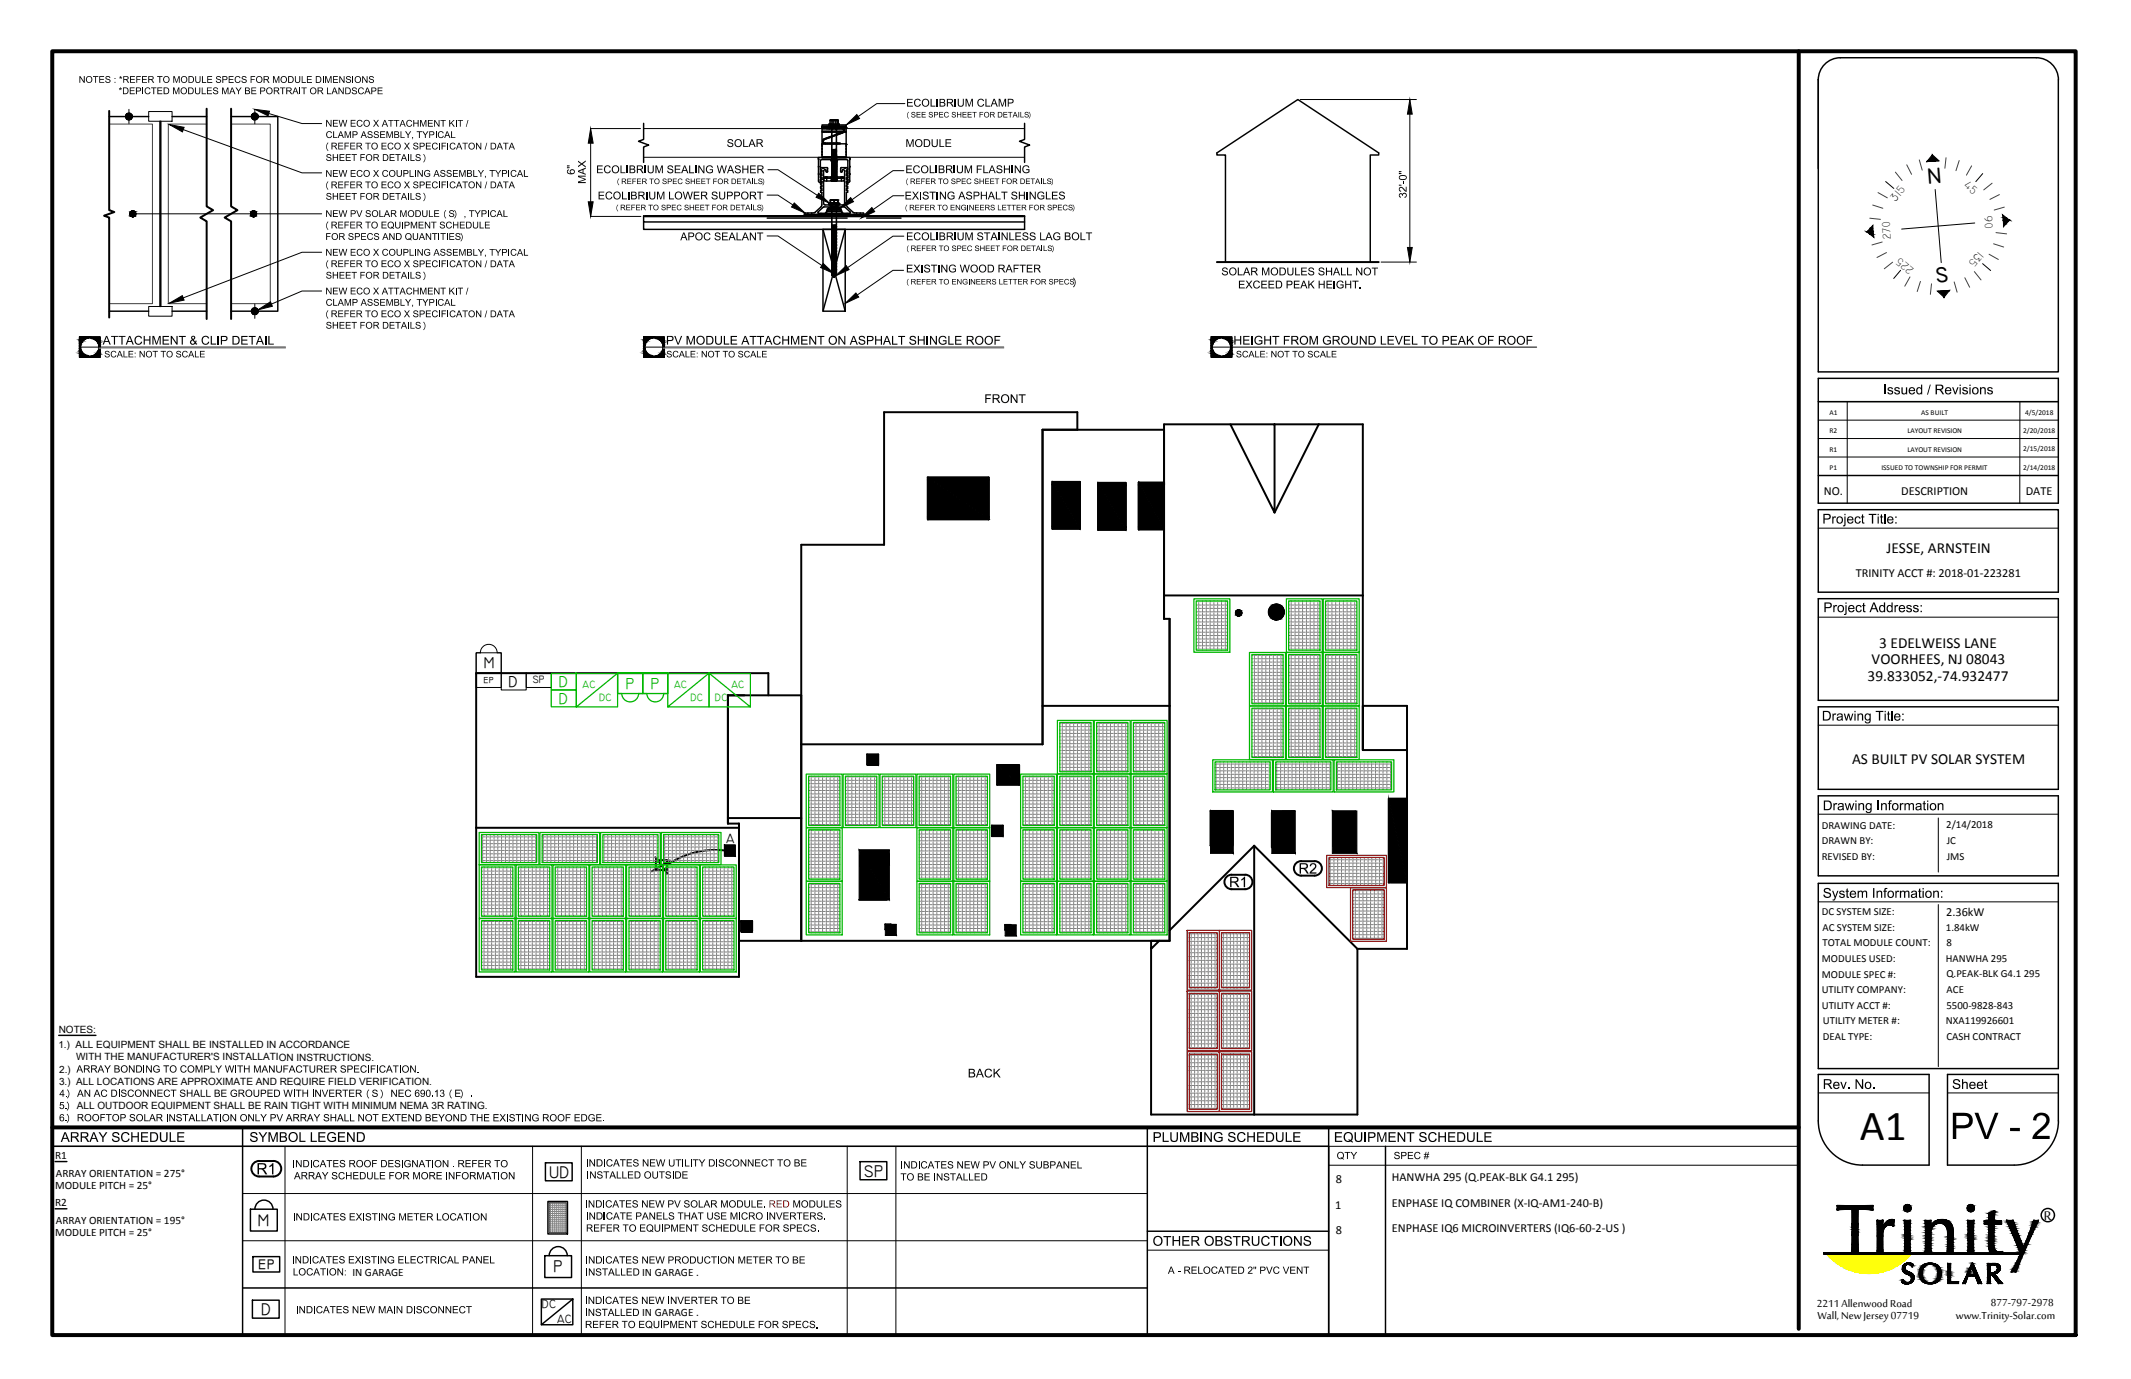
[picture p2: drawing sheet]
<svg xmlns="http://www.w3.org/2000/svg" width="432mm" height="279mm" viewBox="0 0 432 279" stroke-linecap="round" stroke-linejoin="round" font-family="sans-serif">
<defs><g id="words">
<text font-size="8.7" x="376.9" y="231">A1</text>
<text font-size="5.2" x="289" y="234.1">39.833052,-74.932477</text>
<g font-size="4.6">
<text x="390.7" y="37.3" transform="rotate(-5 390.7 37.3)">N</text>
<text x="392.4" y="57.4" transform="rotate(-5 392.4 57.4)">S</text>
</g>
<g font-size="3.5">
<text x="111.3" y="238.6">UD</text>
<text x="175.1" y="238.4">SP</text>
<text x="52.2" y="248.4">M</text>
<text x="414.1" y="247.1">R</text>
<text x="52.3" y="257.1">ep</text>
<text x="112.1" y="257.8">P</text>
<text x="52.9" y="266.5">D</text>
</g>
<g font-size="3.2">
<text x="98" y="135.4">M</text>
<text x="103.1" y="139.2">D</text>
</g>
<g font-size="3.2" fill="#00b800">
<text x="113.2" y="139.2">D</text>
<text x="113.2" y="142.6">D</text>
<text x="126.8" y="139.5">P</text>
<text x="131.9" y="139.5">P</text>
</g>
<g font-size="3.1">
<text x="382.3" y="111.9">JESSE, ARNSTEIN</text>
<text x="380.8" y="131.3">3 EDELWEISS LANE</text>
<text x="378.4" y="137.9">39.833052,-74.932477</text>
<text x="379.3" y="134.6">VOORHEES, NJ 08043</text>
<text x="375.3" y="154.8">AS BUILT PV SOLAR SYSTEM</text>
</g>
<g font-size="2.8">
<text x="147.1" y="170.8">A</text>
<text x="368.2" y="264.8">2211 Allenwood Road</text>
<text x="368.3" y="267.3">Wall, New Jersey 07719</text>
<text x="396.3" y="267.2">www.Trinity-Solar.com</text>
<text x="403.4" y="264.7">877-797-2978</text>
</g>
<g font-size="2.5">
<text x="369.6" y="100.2">NO.</text>
<text x="385.2" y="100.2">DESCRIPTION</text>
<text x="410.5" y="100.2">DATE</text>
<text x="376.1" y="117">TRINITY ACCT #: 2018-01-223281</text>
<text x="394.3" y="185.6">2.36kW</text>
<text x="270.6" y="239.7">8</text>
<text x="282" y="239.3">HANWHA 295 (Q.PEAK-BLK G4.1 295)</text>
<text x="270.5" y="244.9">1</text>
<text x="282" y="244.5">ENPHASE IQ COMBINER (X-IQ-AM1-240-B)</text>
<text x="270.6" y="250.1">8</text>
<text x="282" y="249.7">ENPHASE IQ6 MICROINVERTERS (IQ6-60-2-US )</text>
<text x="109.8" y="265.1">DC</text>
<text x="112.9" y="268">AC</text>
</g>
<g font-size="2.3">
<text x="384.1" y="40.9" transform="rotate(-50 384.1 40.9)">315</text>
<text x="397.9" y="37.8" transform="rotate(40 397.9 37.8)">45</text>
<text x="402.1" y="43.7" transform="rotate(85 402.1 43.7)">90</text>
<text x="383.2" y="48.4" transform="rotate(-95 383.2 48.4)">270</text>
<text x="400.9" y="50.8" transform="rotate(130 400.9 50.8)">135</text>
<text x="387.8" y="54.4" transform="rotate(-140 387.8 54.4)">225</text>
<text x="11.2" y="234.7">R1</text>
<text x="11.3" y="238.4">ARRAY ORIENTATION = 275°</text>
<text x="11.2" y="240.9">MODULE PITCH = 25°</text>
<text x="11.2" y="244.3">R2</text>
<text x="11.2" y="250.4">MODULE PITCH = 25°</text>
<text x="11.3" y="248">ARRAY ORIENTATION = 195°</text>
<text x="71.4" y="258.4">IN GARAGE</text>
<text x="130.1" y="258.4">IN GARAGE .</text>
<text x="130.1" y="266.6">IN GARAGE .</text>
</g>
<g font-size="2.2">
<text x="98" y="138.4">ep</text>
<text x="107.9" y="138.4">SP</text>
<text x="369.1" y="167.9">DRAWING DATE:</text>
<text x="394.4" y="167.8">2/14/2018</text>
<text x="369.1" y="171.1">DRAWN BY:</text>
<text x="394.5" y="171.1">JC</text>
<text x="369.1" y="174.2">REVISED BY:</text>
<text x="394.5" y="174.2">JMS</text>
<text x="369.1" y="185.4">DC SYSTEM SIZE:</text>
<text x="369.3" y="188.6">AC SYSTEM SIZE:</text>
<text x="369.3" y="191.7">TOTAL MODULE COUNT:</text>
<text x="394.3" y="188.6">1.84kW</text>
<text x="394.4" y="191.7">8</text>
<text x="369.1" y="194.9">MODULES USED:</text>
<text x="394.3" y="194.9">HANWHA 295</text>
<text x="394.4" y="198">Q.PEAK-BLK G4.1 295</text>
<text x="369.1" y="198.1">MODULE SPEC #:</text>
<text x="369.1" y="201.2">UTILITY COMPANY:</text>
<text x="394.4" y="201.2">ACE</text>
<text x="369.1" y="204.4">UTILITY ACCT #:</text>
<text x="369.4" y="207.6">UTILITY METER #:</text>
<text x="394.3" y="207.6">NXA119926601</text>
<text x="394.4" y="204.4">5500-9828-843</text>
<text x="369.4" y="210.7">DEAL TYPE:</text>
<text x="394.4" y="210.7">CASH CONTRACT</text>
</g>
<g font-size="2.2" fill="#00b800">
<text x="118.1" y="139.4">AC</text>
<text x="121.4" y="142.1">DC</text>
<text x="136.6" y="139.4">AC</text>
<text x="139.9" y="142.1">DC</text>
<text x="144.9" y="142.1">DC</text>
<text x="148.2" y="139.4">AC</text>
</g>
<g font-size="2">
<text x="11.9" y="209.2">NOTES:</text>
<text x="11.8" y="212.4">1.) ALL EQUIPMENT SHALL BE INSTALLED IN ACCORDANCE</text>
<text x="15.4" y="214.9">WITH THE MANUFACTURER'S INSTALLATION INSTRUCTIONS.</text>
<text x="12" y="219.7">3.) ALL LOCATIONS ARE APPROXIMATE AND REQUIRE FIELD VERIFICATION.</text>
<text x="12" y="217.3">2.)</text>
<text x="15.6" y="224.7">ALL OUTDOOR EQUIPMENT SHALL BE RAIN TIGHT WITH MINIMUM NEMA 3R RATING.</text>
</g>
<g font-size="1.5">
<text x="410.4" y="84">4/5/2018</text>
<text x="370.7" y="87.8">R2</text>
<text x="370.7" y="84">A1</text>
<text x="386.5" y="87.8">LAYOUT REVISION</text>
<text x="389.3" y="84">AS BUILT</text>
<text x="410" y="87.7">2/20/2018</text>
<text x="370.7" y="91.5">R1</text>
<text x="370.7" y="95.3">P1</text>
<text x="381.2" y="95.3">ISSUED TO TOWNSHIP FOR PERMIT</text>
<text x="386.5" y="91.5">LAYOUT REVISION</text>
<text x="410" y="91.5">2/15/2018</text>
<text x="410" y="95.2">2/14/2018</text>
</g>
</g></defs>
<!-- layer: NORTH ARROW -->
<g fill="#000" stroke="#000" stroke-width=".2">
<path d="M390.6 32.6h1.1zM391.7 32.6h1.2zM378.3 47h1.3v.5zM378.9 46.3h.6v.6zM379.5 45.6v.7h-.6zM393.2 59h.6zM394.4 58.9l.6-.1zM405.8 43.5l.7 .6h-.6zM405.9 44.1h.6l.7 .5zM405.9 44.7h1.2l-.6 .6z"/>
<path d="M390.5 32.7h.5zM390.5 32.7h.5l-.6 .1z"/>
<path d="M391.7 32.6h.6zM391.7 32.6h.6z"/>
<path d="M390.6 32.6h1.1zM390.6 32.6h1.1z"/>
<path d="M391.5 31.4l.2 1.2h1.2zM391.5 31.4l.2 1.2h-1.1z"/>
<path d="M378.3 47l.6 .5h.7zM378.9 47.5h.7l.1 .6z"/>
<path d="M378.9 46.3l-.5 .6h1.1zM378.4 46.9h1.1l-1.2 .1zM378.3 47h1.3l-.1-.1z"/>
<path d="M392.6 59h1.2l.1 1.2zM393.8 59l.1 1.2 1-1.2z"/>
<path d="M393.2 59h.6zM392.6 59h1.2z"/>
<path d="M393.8 59h1.1zM393.8 59h1.1z"/>
<path d="M394.4 58.9h.6zM393.8 59h1.1z"/>
<path d="M405.9 44.1v.5h1.3zM405.9 44.6h1.3l-1.3 .1zM405.9 44.7l1.3-.1z"/>
<path d="M405.9 44.7l.1 .6h.5zM406 45.3h.5l-.5 .6z"/>
</g>
<path d="M382.1 36.8l1.6 1.4M392.1 38.4l1.2 14.8M401.8 35.2l-1.4 1.6M385.1 54.8l-1.4 1.6M400.1 45.2l-14.8 1.2M401.7 53.4l1.7 1.4" fill="none" stroke="#000" stroke-width=".2"/>
<g fill="none" stroke="#404040" stroke-width=".2">
<path d="M380.5 39l1.9 1.1M384.1 34.9l1.3 1.7M386.4 33.4l.9 1.9M388.9 32.4l.6 2.1M394.3 32l-.2 2.1M397 32.5l-.7 2.1M399.5 33.6l-1.1 1.9M403.7 37.1l-1.7 1.4M405.1 39.4l-1.9 1M378.9 44.2l2.1 .2M379.5 41.5l2 .7M381.4 49l-2.1 .6"/>
<path d="M382.3 51.2l-2 1M383.5 53.1l-1.7 1.4M387 56.1l-1 1.9M389.1 57l-.6 2.1M391.4 57.5l-.3 2.1M396 57.1l.6 2.1M398.1 56.3l1 1.9M400.1 55l1.3 1.7M403 51.5l1.9 1.1M404 49.4l2 .7M404.4 47.1l2.2 .3M406.1 42l-2 .6"/>
</g>
<!-- layer: Z - TITLEBLOCK TXT -->
<g fill="#000">
<path d="M283.4 37.4l.6 .1v.1h-.6zM283.6 39.3l.3-.2 .3 .2 .1-.2h.4l.3 .3v.4l-.4 .3v-.2l.3-.2-.1-.4h-.4l-.1 .4-.4-.4-.3 .2v.2l.3 .2-.2 .1-.3-.3zM284.4 36.7h.2v.5h-.2zM283.5 38l.6-.1 .7 .7v-.8h.2v1.1l-1-.8-.4 .1 .1 .4 .2 .1v.2l-.2-.1-.3-.3zM247.8 54.3l.5-.1 .5 .3v.1l-.2 .1-.2-.3h-.3l-.3 .2 .1 .2 .9 .3v.4l-.2 .2-.5 .1-.4-.2-.1-.3h.2l.3 .3 .5-.2-.1-.2-.8-.4zM250.8 54.2h.2v1.4h.8v.2h-1zM251 56.9h1.2v.2h-.9v.4h.8v.2h-.8v.5h.9v.2h-1.2zM252.4 56.9h.3l.4 .6 .4-.6h.3l-.6 .7 .6 .8h-.3l-.4-.6-.5 .6h-.2l.6-.8zM254.1 57.1l.4-.3h.4l.3 .3 .1 .2-.2 .1-.3-.4h-.3l-.4 .5 .1 .5 .3 .3 .4-.1 .2-.3h.2l-.2 .4-.6 .2-.4-.3-.2-.4zM255.6 56.9h1.1v.2h-.9v.4h.9v.2h-.9v.5h1v.2h-1.2zM255.7 54.2h.3l.5 1.4 .4-1.4h.3v1.6h-.2v-1.3l-.5 1.3h-.1l-.5-1.3v1.3h-.2zM257 56.9h1.2v.2h-1v.4h.9v.2h-.9v.5h1v.2h-1.2z"/>
<path d="M260.8 54.2h.3v1.2l.2 .2 .5-.1 .1-1.3h.2v1.1l-.2 .4-.6 .1-.4-.2zM262.2 56.9h1.1v.2h-.9v.4h.9v.2h-.9v.5h.9v.2h-1.1zM262.4 54.2h.2v1.4h.8v.2h-1zM263.7 54.2h1.1v.2h-.9v.5h.8v.2h-.8v.5h.9v.2h-1.1zM265.2 54.3l.6-.1 .4 .2 .1 .3-.5-.3h-.4l-.1 .2 .1 .2 .9 .3v.4l-.2 .2-.6 .1-.4-.2v-.3h.1l.4 .3h.3l.2-.2-.1-.2-.8-.4zM265.1 56.9h.2v.8l.8-.8h.3l-.7 .6 .7 .9h-.3l-.5-.7-.3 .2v.5h-.2zM267.3 54.3l.5-.1 .5 .2v.3l-.4-.3-.5 .1v.3l.9 .3 .1 .4-.2 .2-.6 .1-.4-.2-.1-.3h.2l.4 .3h.3l.2-.2-.1-.2-.8-.4zM267.2 56.9h.2v.6h.8v-.6h.2v1.5h-.2v-.7h-.8v.7h-.2zM268.7 54.2h.2v.7h.8v-.7h.2v1.6h-.2v-.8h-.8v.8h-.2zM268.8 56.9h1.1v.2h-.9v.4h.9v.2h-.9v.5l.9 .1v.1h-1.1zM270.3 56.9h.2v1.5h-.2zM271 57.1l.4-.3 .6 .2 .2 .3-.2 .1-.3-.4-.5 .1-.2 .3v.5l.2 .3 .5 .1 .3-.2v-.3h-.4v-.2h.7v.6l-.6 .3-.6-.2-.3-.5z"/>
<path d="M271.7 54.2h.2v1.4h.8v.2h-1zM272.6 56.9h.2v.6h.8v-.6h.2v1.5h-.2v-.7h-.8v.7h-.2zM273 54.2h.2v1.4h.7v.2h-.9zM274 56.9h1.3v.2h-.5v1.3h-.3v-1.3h-.5zM275.5 58.2h.2v.2h-.2zM274.8 54.2h.2l.8 1.2v-1.2h.2v1.6h-.2l-.8-1.2v1.2h-.2zM278 54.2h1.2v.2h-.5v1.4h-.2v-1.4h-.5zM250.6 71.2l.5-.1 .4 .2v.2l-.3-.3-.4 .1-.1 .2 .8 .3v.5l-.3 .1-.6-.1-.1-.3 .5 .3 .4-.2-.1-.2-.7-.3zM250.1 68.1h.2v.7h1v-.7h.2v1.7h-.2v-.8h-1v.8h-.2zM251.9 71.3l.4-.2 .5 .2 .1 .2h-.2l-.2-.3-.4 .1-.2 .3 .1 .4 .2 .3h.3l.2-.3h.2l-.2 .4h-.5l-.3-.2-.2-.4zM251.9 68.1h1.3v.2h-1.1v.5h1v.2h-1v.6h1.1v.2h-1.3zM253.6 68.1h.2v1.7h-.2z"/>
<path d="M254.3 71.1h.2v1.2h.7v.1h-.9zM254.3 68.3l.6-.3 .7 .2 .2 .4h-.2l-.4-.4-.6 .2-.2 .6 .2 .5 .5 .2 .5-.2v-.4h-.5v-.2h.7v.7l-.6 .3-.7-.2-.3-.6zM255.4 71.1h.9v.2h-.8v.4h.8v.1h-.8v.5h.9v.1h-1zM256.2 68.1h.2v.7h.9v-.7h.3v1.7h-.3v-.8h-.9v.8h-.2zM257.6 71.1h.2l.7 1v-1h.1v1.3h-.1l-.7-1v1h-.2zM257.8 68.1h1.4v.2h-.6v1.5h-.2v-1.5h-.6zM260.3 71.1h1v.2h-.4v1.1h-.2v-1.1h-.4zM260.1 68.1h1.3v.2h-1v.5h.8v.2h-.8v.8h-.3zM261.9 71.1h1v.2h-.4v1.1h-.2v-1.1h-.4zM265.1 71.2l.3-.1 .5 .1 .1 .3h-.2l-.2-.3-.4 .2 .1 .2 .7 .3v.2l-.1 .3h-.6l-.2-.2-.1-.2 .4 .3 .5-.2-.1-.2-.7-.3zM265.4 68.1h.3l.5 1.5 .5-1.5h.3v1.7h-.2v-1.5l-.5 1.5h-.2l-.5-1.5v1.5h-.2zM266.3 71.3l.5-.2 .5 .2 .1 .2h-.2l-.2-.3h-.3l-.3 .5 .1 .4 .2 .2 .3-.1 .2-.2h.2l-.2 .3-.5 .1-.3-.1-.2-.4z"/>
<path d="M268.8 71.1h.2v1.2h.6v.1h-.8zM268.3 68.3l.5-.3 .6 .1 .2 .5h-.2l-.3-.4-.5 .1-.3 .3v.5l.2 .4 .5 .2 .5-.2v-.4h-.6v-.2h.8v.7l-.7 .3-.6-.2-.4-.6zM269.8 71.1h1v.2h-.8v.4h.7v.1h-.7v.5h.8v.1h-1zM273.7 68.1h.3v1.2l.3 .4 .5-.2 .1-1.4h.2v1.2l-.2 .5-.6 .1-.5-.3zM275.5 68.1h.3l.9 1.3v-1.3h.2v1.7h-.2l-.9-1.4-.1 1.4h-.2zM279.8 68.1h.2v1.5h.9v.2h-1.1zM281.2 68.1h1.3v.2h-1.1v.5h1v.2h-1v.6h1.1v.2h-1.3zM282.6 68.1h.3l.5 1.5 .6-1.5h.3l-.7 1.7h-.3zM284.5 68.1h1.2v.2h-1v.5h1v.2h-1v.6h1.1v.2h-1.3zM286.1 68.1h.2v1.5h.9v.2h-1.1zM288 68.1h1.4v.2h-.6v1.5h-.2v-1.5h-.6zM293.9 68.1h1.3v.2h-1v.5h1v.2h-1v.6h1.1v.2h-1.4z"/>
<path d="M297.2 68.1h.3v.8l.9-.8h.3l-.8 .7 .8 1h-.3l-.6-.9-.3 .3v.6h-.3zM301.5 68.1h1.2v.2h-1v.5h.9v.2h-.9v.8h-.2zM309.3 68.1h1.2v.2h-.9v.5h.8v.2h-.8v.8h-.3zM199.7 79.9h1.1v.2h-.9v.5h.8v.2h-.8v.9h-.2zM204.8 79.9h.2l1 1.4v-1.4h.2v1.8h-.3l-.9-1.4v1.4h-.2zM206.4 79.9h1.4v.2h-.6v1.6h-.2v-1.6h-.6zM251.5 178.2l.8-.6v2.2h-.3v-1.7l-.5 .3zM265.6 175l.7-.1 .4 .3v.4l-.1 .3-.9 .9h1v.2h-1.4l.2-.4 1-1.1-.1-.2-.2-.2h-.4l-.2 .4h-.2zM199.7 216.8l.4-.3h.4l.4 .3 .1 .2-.2 .1-.3-.4-.4 .1-.4 .5 .1 .5 .3 .3h.4l.3-.4h.2l-.2 .5-.6 .1-.6-.3-.1-.8zM201.3 216.5h.3v.9l.8-.9h.3l-.7 .8 .8 1h-.3l-.7-.9-.2 .3v.6h-.3zM20 229.4h.3l.6 .9 .5-.8 .4-.1-.8 1.1v.9h-.3v-.9zM22.9 229.5l.7-.1 .5 .3 .1 .2-.3 .1-.1-.3-.2-.1h-.4l-.2 .2 .1 .3 1.1 .4v.5l-.3 .3-.6 .1-.5-.3-.1-.4h.2l.1 .3 .4 .2 .3-.1 .3-.2-.1-.3-1-.4-.2-.3z"/>
<path d="M24.7 229.7l.6-.3h.5l.3 .2 .1 .3-.2 .1-.3-.4h-.5l-.3 .3-.1 .3v.5l.3 .4h.6l.3-.4h.3l-.3 .5-.8 .2-.4-.3-.3-.6zM26.6 229.4h.2v.8h1.1v-.8h.2v2h-.2v-1h-1.1v1h-.2zM28.6 229.4h1.4v.2h-1.2v.6h1.1v.3h-1.1v.6h1.2v.3h-1.4zM32.4 229.4h.3v1.4l.3 .4 .6-.2 .1-1.6h.3l-.1 1.4-.3 .5-.7 .1-.4-.3zM34.4 229.4h.2v1.7h1v.3h-1.2zM35.9 229.4h1.4v.2h-1.1v.6h1.1v.3h-1.1v.6h1.2v.3h-1.5zM50.8 229.6l.8-.2 .5 .2 .1 .3-.3 .1-.1-.3-.2-.1h-.5l-.1 .2 .1 .3 1.1 .4v.5l-.3 .3-.7 .1-.5-.3-.1-.4h.3l.1 .3 .4 .2 .4-.1 .2-.2-.2-.3-1-.4zM52.4 229.4h.3l.6 .9 .6-.9h.3l-.8 1.1v.9h-.3v-.9zM54.4 229.4h.4l.6 1.7 .5-1.7h.4v2h-.3v-1.7l-.5 1.7h-.3l-.5-1.7v1.7h-.3zM59.4 235h.2v1.5h-.2zM60 235h.2l.7 1.2v-1.2h.2v1.5h-.2l-.7-1.2v1.2h-.2zM60.7 229.4h.2v1.7h1v.3h-1.2z"/>
<path d="M62.9 235h.2v1.5h-.2zM63 229.4h.2v1.7h1v.3h-1.2zM63.5 235.3l.5-.3 .6 .2 .1 .2-.2 .1-.2-.3h-.4l-.3 .4 .1 .5 .2 .2h.3l.3-.3h.2l-.2 .4-.6 .1-.3-.2-.2-.3zM64.5 229.4h1.4v.2h-1.1v.6h1.1v.3h-1.1v.6h1.2v.3h-1.5zM65.2 237.5h.3l.4 .7 .4-.7h.3l-.6 .8v.6h-.2v-.6zM66.2 235h1.1v.2h-.5v1.3h-.2v-1.3h-.4zM66.5 229.7l.5-.3 .8 .1 .3 .4-.3 .1-.4-.4-.5 .1-.3 .4v.5l.3 .5 .5 .1 .4-.2v-.4h-.5v-.3h.8v.8l-.6 .3-.9-.2-.3-.8zM67.4 237.6l.5-.1 .3 .1 .1 .3h-.2l-.2-.3-.4 .2v.2l.8 .3 .1 .4-.3 .2h-.6l-.2-.2-.1-.2h.2l.1 .2 .3 .1 .4-.2-.1-.2-.8-.3zM67.5 235h1.1v.2h-.9v.5h.8v.1h-.8v.5h.9v.2h-1.1zM68.9 235.2l.5-.2 .5 .2v.3h-.2l-.2-.3-.4 .1 .1 .3 .7 .3 .1 .3-.2 .2-.6 .1-.3-.2-.1-.3h.2l.3 .3 .5-.1-.2-.3-.7-.3zM68.8 237.6l.6-.1 .4 .2v.2h-.2l-.2-.3-.3 .1-.3 .4v.4l.3 .3h.3l.3-.4 .2 .1-.3 .4h-.5l-.4-.3-.1-.6zM68.5 229.4h1.4v.2h-1.1v.6h1v.3h-1v.6h1.2v.3h-1.5z"/>
<path d="M70.1 237.5h.2v.6h.7v-.6h.2v1.4h-.2v-.7h-.7v.7h-.2zM70.3 229.4h.3l1 1.5v-1.5h.3v2h-.3l-1-1.6v1.6h-.3zM71.6 237.5h1v.2h-.8v.4h.8v.2h-.8v.5h.9v.1h-1.1zM74.4 237.5h.2v1.1l.3 .2 .4-.2v-1.1h.2v1.1l-.2 .3-.5 .1-.3-.3zM75.4 235h1v.2h-.8v.5h.7v.1h-.7v.7h-.2zM75.8 237.5h.2v1.3h.7v.1h-.9zM77 237.5h1v.2h-.8v.4h.8v.2h-.8v.5h.8v.1h-1zM78.7 235h1v.2h-.8v.5h.8v.1h-.8v.5h.9v.2h-1.1zM78.9 237.5h1v.2h-.8v.4h.7v.2h-.7v.6h-.2zM80.1 235.2l.3-.2 .6 .2 .1 .3h-.2l-.2-.3-.5 .1 .1 .3 .8 .3v.2l-.1 .3-.6 .1-.3-.1-.1-.4h.1l.3 .3h.4l.1-.2v-.2l-.8-.2zM81.4 235h.2v1.5h-.2zM82 235.3l.4-.3 .6 .1 .2 .4h-.2l-.2-.3h-.4l-.3 .3v.4l.2 .4h.4l.3-.1v-.3h-.4v-.2h.6v.6l-.4 .2-.6-.1-.3-.6z"/>
<path d="M83.5 235h.2l.8 1.2v-1.2h.2v1.5h-.2l-.8-1.2v1.2h-.2zM83.7 237.5h.3l.4 1.2 .4-1.2h.3v1.4h-.2v-1.2l-.4 1.2h-.2l-.4-1.2v1.2h-.2zM86.2 235h1.2v.2h-.5v1.3h-.2v-1.3h-.5zM87.6 235h.2v1.5h-.2zM88.5 237.5h1v.2h-.8v.4h.8v.2h-.8v.5h.8v.1h-1zM90.4 237.5h.2v1.4h-.2zM89.7 235h.2l.8 1.2v-1.2h.2v1.5h-.2l-.8-1.1v1.1h-.2zM91.8 236.3h.2v.2h-.2zM90.9 237.5h.2l.8 1.1v-1.1h.2v1.4h-.2l-.8-1.1v1.1h-.2zM92.4 237.5h1v.2h-.8v.4h.7v.2h-.7v.6h-.2zM94.3 235h1.1v.2h-.9v.5h.8v.1h-.8v.5h.9v.2h-1.1zM95.7 235h1v.2h-.8v.5h.7v.1h-.7v.7h-.2z"/>
<path d="M96.9 235h1.1v.2h-.9v.5h.8v.1h-.8v.5h.9v.2h-1.1zM96.7 237.5h.3l.4 1.2 .4-1.2h.3v1.4h-.2v-1.2l-.4 1.2h-.2l-.4-1.2v1.2h-.2zM99.6 237.5h1.2v.2h-.5v1.2h-.2v-1.2h-.5zM101 237.5h.2v1.4h-.2zM100.2 235h1.1v.2h-.5v1.3h-.1v-1.3h-.5zM103.1 237.5h.2l.8 1.1v-1.1h.2v1.4h-.3l-.7-1.1v1.1h-.2zM118.9 234.9h.2v1.4h-.2zM119 237.3h.2v1.5h-.2zM119.4 234.9h.2l.8 1.1v-1.1h.2v1.4h-.2l-.8-1.1v1.1h-.2zM119.6 237.3h.2l.7 1.2v-1.2h.2v1.5h-.2l-.8-1.1v1.1h-.1zM121.1 237.4l.6-.1 .3 .2 .1 .2-.2 .1-.2-.3-.5 .1 .1 .2 .8 .4v.3l-.2 .3h-.5l-.4-.3v-.2l.4 .3 .5-.1v-.3l-.8-.3zM122.4 234.9h.2v1.4h-.2z"/>
<path d="M122.3 237.3h1.1v.2h-.5v1.3h-.1v-1.3h-.5zM123 235.1l.5-.2 .5 .2 .1 .2h-.2l-.2-.3-.4 .1-.2 .4v.4l.2 .3h.4l.3-.4 .1 .1-.1 .3-.6 .2-.4-.3-.1-.4zM125 237.3h.2v1.3h.7v.2h-.9zM125.6 234.9h1.2v.2h-.5v1.2h-.2v-1.2h-.5zM126.1 237.3h.2v1.3h.7v.2h-.9zM127 234.9h1v.2h-.8v.4h.8v.2h-.8v.5h.9v.1h-1.1zM127.2 237.3h1.1v.2h-.9v.4h.8v.2h-.8v.5h.9v.2h-1.1zM128.4 235.1l.4-.2 .5 .2 .1 .2h-.2l-.3-.3-.4 .2 .1 .2 .8 .3-.1 .5-.6 .2-.4-.3v-.2h.1l.4 .3 .4-.2v-.2l-.8-.3zM130.2 234.9h.2l.8 1.1v-1.1h.2v1.4h-.2l-.8-1.1v1.1h-.2zM131.7 234.9h1.1v.2h-.9v.4h.8v.2h-.8v.5h.9v.1h-1.1zM132.2 237.3h.2v1.1l.2 .2 .5-.1v-1.2h.2v1l-.2 .4-.4 .1-.4-.2zM133.5 237.3h1.2v.2h-.5v1.3h-.2v-1.3h-.5z"/>
<path d="M132.9 234.9h.2l.3 1.2 .3-1.2h.3l.3 1.2 .3-1.2h.2l-.4 1.4h-.2l-.3-1.2-.4 1.2h-.2zM134.9 237.5l.3-.2 .7 .2v.2l-.2 .1-.2-.3-.4 .1v.2l.8 .4-.1 .5-.5 .1-.4-.2-.1-.3h.2l.3 .3 .5-.1-.1-.3-.8-.3zM136.3 237.3h.2v1.5h-.2zM135.5 234.9h.2v1.1l.3 .2 .4-.1 .1-1.2h.2v1l-.2 .4-.6 .1-.2-.2zM136.9 234.9h1.1v.2h-.5v1.2h-.1v-1.2h-.5zM138.3 234.9h.2v1.4h-.2zM138.3 237.3h1v.2h-.8v.4h.8v.2h-.8v.5h.8v.2h-1zM138.8 234.9h.2v1.3h.7v.1h-.9zM140 234.9h.2v1.4h-.2zM140.4 234.9h1.1v.2h-.5v1.2h-.1v-1.2h-.5zM141.6 234.9h.2l.4 .7 .4-.7h.3l-.6 .8v.6h-.2v-.6zM145.1 234.9h.2v1.4h-.2z"/>
<path d="M145.7 235l.5-.1 .5 .2v.2h-.2l-.2-.3-.5 .2 .1 .2 .8 .3 .1 .3-.2 .3-.6 .1-.3-.3-.1-.2h.2l.3 .3 .4-.1 .1-.1-.1-.2-.8-.3zM147.1 235.1l.5-.2 .5 .1 .1 .3h-.2l-.1-.2-.3-.1-.3 .2-.1 .2v.5l.2 .2 .4 .1 .3-.4 .2 .1-.2 .3-.3 .2-.6-.2-.2-.5zM150.1 234.9h.2l.7 1.1v-1.1h.2v1.4h-.2l-.8-1.1v1.1h-.1zM151.5 234.9h.2l.8 1.1v-1.1h.2v1.4h-.2l-.8-1.1v1.1h-.2zM153 234.9h1.1v.2h-.9v.4h.8v.2h-.8v.5h.9v.1h-1.1zM154.4 235.2l.4-.3 .6 .1 .1 .3h-.1l-.2-.2h-.5l-.2 .5 .1 .4 .2 .2h.4l.2-.4 .2 .1-.2 .3-.6 .2-.3-.2-.2-.5zM155.7 234.9h1.2v.2h-.5v1.2h-.2v-1.2h-.5zM157.5 234.9h1.2v.2h-.5v1.2h-.2v-1.2h-.5zM162.4 234.9h1v.2h-.9v.4h.9v.2h-.9v.5h.9v.1h-1zM59.3 254.5h.2v1.5h-.2zM59.5 245.8h.2v1.5h-.2zM59.5 257h.2v1.2h.7v.2h-.9z"/>
<path d="M59.9 254.5h.2l.7 1.2v-1.2h.2v1.5h-.2l-.7-1.2v1.2h-.2zM60 245.8h.2l.8 1.1v-1.1h.2v1.5h-.2l-.8-1.2v1.2h-.2zM62.8 254.5h.2v1.5h-.2zM63 245.8h.2v1.5h-.2zM62.3 257.1l.6-.2 .4 .2 .1 .3h-.2l-.2-.3h-.4l-.3 .5 .1 .4 .3 .3 .3-.1 .2-.3 .2 .1-.2 .4h-.6l-.4-.3-.1-.6zM63.4 254.8l.5-.3 .6 .2 .1 .2-.2 .1-.3-.3h-.3l-.3 .4 .2 .7h.5l.2-.3h.2l-.2 .4-.5 .1-.4-.2-.2-.4zM63.7 246l.6-.2 .4 .2v.2l-.2 .1-.1-.3h-.4l-.3 .4v.4l.3 .3h.4l.2-.3h.2l-.3 .4-.5 .1-.4-.2-.1-.7zM64.9 257h1.1v.1h-.4v1.3h-.2v-1.3h-.5zM66.3 257h.2v1.4h-.2zM66.1 254.5h1.1v.2h-.5v1.3h-.2v-1.3h-.4zM66.2 245.8h1.2v.2h-.5v1.3h-.2v-1.3h-.5zM67.4 254.5h1.1v.2h-.9v.4h.8v.2h-.8v.5h.9v.2h-1.1z"/>
<path d="M67.6 245.8h1.1v.2h-.9v.4h.8v.2h-.8v.5h.9v.2h-1.1zM68.4 257h.2l.7 1.1v-1.1h.2v1.4h-.2l-.7-1.1v1.1h-.2zM68.8 254.7l.3-.2 .6 .1 .1 .3-.4-.2-.5 .1 .1 .3 .8 .3-.1 .5-.5 .1-.4-.2-.1-.3h.2l.3 .3 .5-.1-.1-.3-.8-.3zM69 245.9l.6-.1 .3 .2 .1 .2h-.2l-.2-.2-.5 .1 .1 .2 .8 .4v.3l-.2 .2-.5 .1-.4-.3v-.2l.4 .3 .5-.2v-.2l-.8-.3zM70.7 254.5h1v.2h-.8v.4h.8v.2h-.8v.5h.9v.2h-1.1zM70.9 245.8h1v.2h-.9v.4h.8v.2h-.8v.5h1v.2h-1.1zM72 254.5h.2l.4 .6 .4-.6h.2l-.5 .7 .5 .8h-.2l-.4-.6-.5 .6h-.2l.6-.8zM72.1 245.8h.3l.3 .6 .4-.6h.2l-.5 .7 .6 .8h-.2l-.5-.7-.4 .7h-.2l.5-.8zM73.4 254.5h.2v1.5h-.2zM73.6 245.8h.2v1.5h-.2zM74 254.7l.3-.2 .6 .1 .1 .3-.5-.2-.4 .1 .1 .3 .8 .3v.3l-.1 .2-.5 .1-.5-.3v-.2h.2l.3 .3 .5-.1-.1-.3-.8-.3zM74.2 246l.3-.2 .6 .2 .1 .2h-.2l-.3-.2-.4 .1 .1 .2 .7 .3 .1 .4-.2 .2-.5 .1-.4-.2-.1-.3h.2l.3 .3 .5-.2-.1-.2-.7-.2z"/>
<path d="M75.2 254.5h1.1v.2h-.4v1.3h-.2v-1.3h-.5zM75.4 245.8h1.1v.2h-.5v1.3h-.2v-1.3h-.4zM76.6 254.5h.2v1.5h-.2zM76.7 245.8h.2v1.5h-.2zM77.1 254.5h.2l.8 1.2v-1.2h.2v1.5h-.3l-.7-1.2v1.2h-.2zM77.3 245.8h.2l.7 1.2v-1.2h.2v1.5h-.2l-.7-1.2v1.2h-.2zM78.7 254.7l.4-.2 .6 .1 .1 .3-.1 .1-.3-.3-.5 .1-.2 .6 .2 .3 .4 .1 .4-.1v-.3h-.4v-.2h.6v.6l-.5 .2-.7-.2-.2-.5zM78.8 246.1l.4-.3 .6 .1 .2 .3-.2 .1-.2-.3h-.4l-.3 .2v.5l.2 .3 .5 .1 .2-.1v-.3h-.4v-.2h.6v.6l-.5 .2-.5-.1-.3-.6zM80.7 254.5h1.1v.2h-.9v.4h.8v.2h-.8v.5h.9v.2h-1.1zM80.9 245.8h.3l.4 1.3 .4-1.3h.3v1.5h-.2v-1.2l-.5 1.2h-.1l-.4-1.3v1.3h-.2zM82.1 254.5h.2v1.3h.7v.2h-.9zM82.6 245.8h1v.2h-.8v.4h.8v.2h-.8v.5h.9v.2h-1.1z"/>
<path d="M83.2 254.5h1.1v.2h-.9v.4h.8v.2h-.8v.5h.9v.2h-1.1zM83.8 245.8h1.1v.2h-.4v1.3h-.2v-1.3h-.5zM84.7 254.7l.6-.2 .4 .2 .1 .2-.2 .1-.2-.3h-.5l-.2 .4 .1 .6 .5 .1 .3-.3h.2l-.2 .3-.6 .2-.3-.2-.2-.5zM85.2 245.8h1v.2h-.8v.4h.8v.2h-.8v.5h.8v.2h-1zM85.9 254.5h1.1v.2h-.4v1.3h-.2v-1.3h-.5zM88.7 254.5h.2v1.5h-.2zM88.5 245.8h.2v1.3h.7v.2h-.9zM89.5 254.6l.5-.1 .4 .3 .1 .1-.2 .1-.2-.3h-.4l-.3 .5 .1 .4 .3 .2h.4l.1-.3h.2l-.3 .4-.4 .1-.5-.3-.1-.6zM91.3 246.1l.4-.3h.4l.3 .2v.2l-.1 .1-.2-.3h-.5l-.2 .4 .2 .7h.4l.3-.3h.2l-.2 .3-.5 .2-.4-.2-.2-.4zM92.1 254.5h.2v1.3h.7v.2h-.9zM93.9 245.8h1.2v.2h-.5v1.3h-.2v-1.3h-.5zM95.3 245.8h.2v1.5h-.2z"/>
<path d="M96.5 254.5h.2l.7 1.2 .1-1.2h.1v1.5h-.2l-.7-1.2v1.2h-.2zM97.4 245.8h.2l.8 1.2v-1.2h.2v1.5h-.2l-.8-1.2v1.2h-.2zM97.9 254.5h1.1v.2h-.8v.5h.7v.1h-.7v.5h.8v.2h-1.1zM99.3 254.5h.2v1.3h.7v.2h-.9zM118.8 243.2h.1v1.5h-.1zM118.8 254.5h.2v1.5h-.2zM118.8 257h.2v1.4h-.2zM119.3 243.2h.2l.7 1.1 .1-1.1h.1v1.5h-.2l-.7-1.2v1.2h-.2zM119.3 254.5h.2l.8 1.2v-1.2h.2v1.5h-.2l-.8-1.1v1.1h-.2zM119.3 257h.2l.8 1.1v-1.1h.2v1.4h-.2l-.8-1.1v1.1h-.2zM120.9 257.1l.5-.1 .4 .2v.2h-.2l-.2-.3-.4 .2v.2l.8 .3 .1 .3-.3 .3-.5 .1-.3-.3-.1-.2 .5 .3 .5-.2-.1-.2-.8-.4zM122.2 243.2h.2v1.5h-.2z"/>
<path d="M122.3 254.5h.2v1.5h-.2zM122 257h1.2v.2h-.5v1.2h-.2v-1.2h-.5zM123 243.3l.5-.1 .4 .2 .1 .2h-.2l-.3-.3-.3 .1-.3 .4 .1 .4 .2 .3h.4l.2-.3h.2l-.3 .4h-.6l-.3-.2-.1-.7zM122.9 254.8l.5-.3 .5 .2 .1 .2-.2 .1-.2-.3h-.4l-.3 .5 .1 .4 .3 .3 .4-.1 .2-.3h.1l-.2 .4-.5 .1-.4-.1-.1-.5zM124.7 257h.2v1.3h.7v.1h-.9zM125.5 243.2h1.1v.2h-.4v1.3h-.3v-1.3h-.4zM125.5 254.5h1.2v.2h-.5v1.3h-.2v-1.3h-.5zM125.8 257h.2v1.3h.8v.1h-1zM126.8 243.2h1.1v.2h-.9v.4h.8v.2h-.8v.5h.9v.2h-1.1zM126.9 254.5h1v.2h-.9v.5h.9v.1h-.9v.5h.9v.2h-1zM127 257h1v.2h-.8v.4h.8v.2h-.8v.5h.9v.1h-1.1zM128.2 243.4l.4-.2 .5 .1 .1 .3-.4-.3-.4 .2v.2l.8 .3 .1 .3-.2 .3-.5 .1-.4-.3-.1-.2h.2l.3 .3 .5-.2-.1-.2-.8-.3z"/>
<path d="M128.3 254.7l.3-.2 .6 .2 .1 .3-.6-.3-.3 .2 .1 .2 .8 .3-.2 .5-.5 .1-.4-.2v-.3h.1l.3 .4 .4-.1 .1-.2-.1-.2-.7-.2zM130.1 243.2h.2l.7 1.1 .1-1.1h.1v1.5h-.2l-.7-1.2v1.2h-.2zM130.1 254.6h.2l.8 1.1v-1.1h.2v1.4h-.2l-.8-1.1v1.1h-.2zM131.6 243.2h1v.2h-.8v.4h.8v.2h-.8v.5h.9v.2h-1.1zM131.6 254.6h1v.1h-.8v.5h.8v.1h-.8v.5h.9v.2h-1.1zM132.8 243.2h.2l.3 1.2 .3-1.2h.2l.4 1.2 .3-1.2h.1l-.4 1.5h-.1l-.4-1.3-.3 1.3h-.2zM132.8 254.6h.2l.3 1.2 .3-1.2h.3l.3 1.2 .3-1.2h.2l-.4 1.4h-.2l-.3-1.3-.4 1.3h-.2zM136.6 243.2h.2l.5 1.3 .4-1.3h.2l-.5 1.5h-.2zM138.7 243.4l.4-.2 .5 .1 .1 .3-.5-.3-.3 .1-.1 .2 .9 .4-.1 .5-.5 .2-.4-.2-.1-.3h.2l.3 .3 .5-.2-.2-.2-.7-.3zM141.3 254.6h.2v1l.2 .3 .5-.2v-1.1h.2v1l-.2 .4h-.5l-.3-.1zM141.6 243.2h.2v1.3h.7v.2h-.9zM142.9 254.7l.5-.2 .5 .3v.1l-.2 .1-.1-.2-.4-.1-.3 .5v.4l.3 .3 .4-.1 .2-.3h.2l-.3 .4-.5 .1-.4-.2-.1-.7z"/>
<path d="M144.1 254.6h1.2v.1h-.5v1.3h-.2v-1.3h-.5zM145.5 254.6h.2v1.4h-.2zM146.1 243.2h.3l.4 1.2 .4-1.2h.3v1.5h-.2v-1.2l-.4 1.2h-.2l-.4-1.3v1.3h-.2zM147.6 254.6h.2l.8 1.1v-1.1h.1v1.4h-.2l-.7-1.1v1.1h-.2zM149.6 254.6h.3l.4 1.2 .4-1.2h.3v1.4h-.2v-1.2l-.4 1.2h-.2l-.4-1.2v1.2h-.2zM150.8 243.2h.2v1.1l.3 .2 .4-.1 .1-1.2h.2v1.1l-.2 .3-.6 .1-.3-.2zM151.3 254.6h1.1v.1h-.9v.5h.8v.1h-.8v.5h.9v.2h-1.1zM152.3 243.2h.2v1.3h.7v.2h-.9zM152.5 254.6h1.2v.1h-.5v1.3h-.2v-1.3h-.5zM153.4 243.2h1.1v.2h-.9v.4h.8v.2h-.8v.5h.9v.2h-1.1zM154.8 244.4h.2v.3h-.2zM153.9 254.6h1v.1h-.8v.5h.8v.1h-.8v.5h.9v.2h-1.1z"/>
<path d="M157.2 254.6h1.1v.1h-.5v1.3h-.2v-1.3h-.4zM162 254.6h1.1v.1h-.9v.5h.8v.1h-.8v.5h.9v.2h-1.1zM238.6 257.5h.6v.1h-.6zM241.4 256.6h1.1v.2h-.9v.5h.8v.1h-.8v.5h.9v.2h-1.1zM242.8 256.6h.2v1.3h.7v.2h-.9zM245.6 256.8l.4-.2 .6 .2 .1 .2-.2 .1-.2-.3h-.4l-.3 .4 .1 .4 .2 .3h.3l.3-.3h.2l-.2 .4-.5 .1-.4-.2-.2-.4zM248.2 256.6h1.2v.2h-.5v1.3h-.2v-1.3h-.5zM249.5 256.6h1.1v.2h-.9v.5h.8v.1h-.8v.5h.9v.2h-1.1zM252.9 256.8l.5-.2 .4 .2-.1 .5-.6 .6h.7v.2h-1l.8-1-.2-.3h-.2l-.1 .3-.2-.1zM256.5 256.6h.3l.4 1.3 .5-1.3h.2l-.6 1.5h-.2zM258.1 256.8l.6-.2 .5 .3v.1l-.1 .1-.2-.3h-.4l-.3 .3v.5l.3 .3h.4l.2-.3h.2l-.3 .4-.5 .1-.3-.2-.2-.4zM259.9 256.6h.2l.5 1.3 .5-1.3h.1l-.5 1.5h-.2z"/>
<path d="M261.4 256.6h1.1v.2h-.9v.5h.8v.1h-.8v.5h.9v.2h-1.1zM262.8 256.6h.2l.7 1.2v-1.2h.2v1.5h-.2l-.7-1.2v1.2h-.2zM264.1 256.6h1.2v.2h-.5v1.3h-.2v-1.3h-.5zM118.7 262.7h.2v1.5h-.2zM118.7 265.2h.2v1.4h-.2zM119.3 262.7h.2l.7 1.2v-1.2h.2v1.5h-.2l-.7-1.1v1.1h-.2zM119.3 265.2h.2l.7 1.1v-1.1h.2v1.4h-.2l-.7-1.1v1.1h-.2zM120.2 267.6h1v.2h-.8v.4h.8v.2h-.8v.5h.8v.2h-1zM120.8 265.3l.5-.2 .4 .2 .1 .3h-.2l-.3-.3-.4 .2 .1 .2 .8 .3v.4l-.2 .2-.5 .1-.4-.3v-.2l.1-.1 .4 .4h.3l.1-.2v-.2l-.8-.3zM122.2 262.7h.2v1.5h-.2zM121.5 267.6h1v.2h-.8v.4h.7v.2h-.7v.7h-.2zM122 265.2h1.1v.2h-.5v1.2h-.2v-1.2h-.4z"/>
<path d="M122.8 267.6h1v.2h-.9v.4h.8v.2h-.8v.5h.9v.2h-1zM122.9 262.9l.6-.2 .4 .2 .1 .2-.2 .1-.2-.3h-.4l-.3 .4v.5l.3 .2h.4l.2-.3h.2l-.3 .4-.5 .1-.4-.3-.1-.5zM124.7 265.2h.1v1.3h.8v.1h-.9zM125.5 262.7h1.1v.2h-.5v1.3h-.2v-1.3h-.4zM125.8 265.2h.2v1.3h.7v.1h-.9zM126 267.6h1.2v.2h-.5v1.3h-.2v-1.3h-.5zM126.8 262.7h1.1v.2h-.9v.4h.8v.2h-.8v.5h.9v.2h-1.1zM126.9 265.2h1.1v.2h-.9v.4h.8v.2h-.8v.5h.9v.1h-1.1zM128.2 262.9l.6-.2 .3 .2 .1 .2-.2 .1-.2-.3-.5 .1 .1 .2 .8 .4v.3l-.2 .3h-.6l-.2-.2-.1-.3h.2l.1 .3h.3l.4-.1-.1-.3-.8-.3zM129.5 267.6h1.1v.2h-.9v.4h.8v.2h-.8v.5h.9v.2h-1.1zM130.1 262.7h.2l.7 1.2v-1.2h.2v1.5h-.2l-.7-1.1v1.1h-.2zM131.5 262.7h1.1v.2h-.9v.4h.8v.2h-.8v.5h.9v.2h-1.1z"/>
<path d="M132.4 267.6h.2l.1 1.1 .3 .2 .4-.2v-1.1h.2v1.1l-.3 .3-.5 .1-.3-.2zM133.9 267.6h.2v1.5h-.2zM132.8 262.7h.2l.2 1.3 .4-1.3h.2l.3 1.3 .3-1.3h.2l-.4 1.5h-.2l-.3-1.3-.4 1.3h-.2zM135.4 262.7h.2v1.5h-.2zM135.9 262.7h.2l.8 1.2v-1.2h.2v1.5h-.2l-.8-1.1v1.1h-.2zM135.8 267.6h.3l.4 1.3 .4-1.3h.3v1.5h-.2v-1.2l-.4 1.2h-.2l-.4-1.3v1.3h-.2zM137.3 262.7h.2l.4 1.3 .5-1.3h.2l-.6 1.5h-.2zM137.5 267.6h1.1v.2h-.9v.4h.8v.2h-.8v.5h.9v.2h-1.1zM138.8 262.7h1v.2h-.9v.4h.8v.2h-.8v.5h.9v.2h-1zM138.9 267.6h.2l.7 1.2v-1.2h.2v1.5h-.2l-.7-1.2v1.2h-.2zM140.2 267.6h1.2v.2h-.5v1.3h-.2v-1.3h-.5zM141.4 262.7h1.2v.2h-.5v1.3h-.2v-1.3h-.5z"/>
<path d="M142.2 267.8l.6-.2 .3 .3 .1 .1h-.2l-.3-.2-.4 .2 .1 .1 .8 .3v.4l-.3 .3h-.5l-.3-.2v-.3h.1l.1 .2 .3 .1 .4-.2-.1-.2-.7-.3zM142.8 262.7h1.1v.2h-.9v.4h.8v.2h-.8v.5h.9v.2h-1.1zM143.6 267.8l.4-.2 .6 .2 .1 .2-.2 .1-.3-.3h-.3l-.3 .4 .1 .5 .2 .2h.4l.2-.3h.2l-.2 .4-.5 .1-.4-.2-.2-.6zM144.9 267.6h.2v.6h.8v-.6h.2v1.5h-.2v-.7h-.8v.7h-.2zM146.1 262.7h1.1v.2h-.5v1.3h-.2v-1.3h-.4zM146.4 267.6h1.1v.2h-.9v.4h.8v.2h-.8v.5h.9v.2h-1.1zM149.2 267.6h.2v1.1l.3 .2 .4-.2 .1-1.1h.2v1.1l-.2 .3-.5 .1-.4-.2zM150.7 267.6h.2v1.3h.7v.2h-.9zM150.9 262.7h1.1v.2h-.9v.4h.8v.2h-.8v.5h.9v.2h-1.1zM151.8 267.6h1.1v.2h-.9v.4h.8v.2h-.8v.5h.9v.2h-1.1zM153.7 267.6h1v.2h-.8v.5h.7v.1h-.7v.7h-.2zM158.7 267.8l.5-.2 .4 .3v.1l-.4-.2-.5 .2 .1 .1 .8 .3 .1 .3-.2 .3-.5 .1-.4-.2-.1-.3h.2l.1 .2 .2 .1 .5-.2-.1-.2-.8-.3z"/>
<path d="M161.3 267.6h1v.2h-.8v.4h.8v.2h-.8v.5h.9v.2h-1.1zM162.7 267.8l.4-.2 .6 .2 .1 .2-.2 .1-.1-.3h-.4l-.3 .4v.5l.3 .2h.3l.3-.3h.2l-.3 .4-.5 .1-.3-.2-.2-.5zM164.1 267.8l.4-.2 .6 .2v.2l-.4-.2-.4 .2v.1l.8 .3 .1 .3-.2 .3-.5 .1-.4-.2-.1-.3h.2l.1 .2 .3 .1 .4-.2-.1-.2-.7-.3zM165.5 268.9h.2v.2h-.2z"/>
<path d="M283.5 35.7l.5-.2h.7l.3 .2v.4l-.3 .3h-.9l-.3-.2zM283.7 35.8l-.1 .3 .3 .2h.8l.2-.2-.1-.3-.2-.1z"/>
<path d="M283.4 34.7l.6 .1-.6 .1zM283.4 35l.6 .1v.1l-.6 .1z"/>
<path d="M249 55a.8 .8 0 0 1 1.6 0 .8 .8 0 0 1-1.6 0zM249.2 55a.6 .6 0 0 0 1.2 0 .6 .6 0 0 0-1.2 0z"/>
<path d="M252.5 54.2h.2l.7 1.6h-.3l-.2-.5h-.6l-.2 .5h-.2zM252.6 54.4l-.3 .7h.6z"/>
<path d="M253.5 54.2l1.2 .1v.5l-.4 .3 .6 .7h-.3l-.5-.7h-.4v.7h-.2zM253.7 54.4v.5h.6l.3-.2-.2-.3z"/>
<path d="M257.4 55a.8 .8 0 0 1 1.6 0 .8 .8 0 0 1-1.6 0zM257.6 55a.6 .6 0 0 0 1.2 0 .6 .6 0 0 0-1.2 0z"/>
<path d="M258.5 56.9h.8l.3 .2 .2 .7-.3 .5-1 .1zM258.7 57.1v1.1h.7l.2-.4-.1-.6-.2-.1z"/>
<path d="M259.3 54.2h.8l.4 .3 .1 .7-.3 .5-1 .1zM259.5 54.4v1.2l.6-.1 .3-.4-.1-.5z"/>
<path d="M260.7 56.9h.9l.3 .3v.3l-.3 .3h-.7v.6h-.2zM260.9 57.1v.5h.6l.2-.1-.1-.4z"/>
<path d="M264.1 56.9h.2l.6 1.5h-.2l-.2-.4h-.6l-.2 .4h-.2zM264.2 57l-.3 .8h.6z"/>
<path d="M270.7 54.2h.2l.7 1.6h-.3l-.1-.5h-.7l-.2 .5h-.2zM270.8 54.4l-.3 .8h.6z"/>
<path d="M276.3 55a.8 .8 0 0 1 1.6 0 .8 .8 0 0 1-1.6 0zM276.7 54.5l-.2 .4 .1 .5 .4 .2h.4l.2-.5-.1-.5-.3-.2z"/>
<path d="M202.8 80.8a.88 .88 0 0 1 1.7 0 .88 .88 0 0 1-1.7 0zM203 80.8a.67 .67 0 0 0 1.3 0 .67 .67 0 0 0-1.3 0z"/>
<path d="M253.5 71.1h.2l.5 1.3h-.2l-.1-.4h-.6l-.1 .4h-.2zM253.6 71.2l-.2 .7h.4z"/>
<path d="M256.6 71.5h.2v.1h-.2zM256.6 72.2h.2v.2h-.2z"/>
<path d="M258.8 71.7a.7 .7 0 0 1 1.4 0 .7 .7 0 0 1-1.4 0zM259 71.8a.5 .5 0 0 0 1 0 .5 .5 0 0 0-1 0z"/>
<path d="M261.6 68.1h1.1l.3 .1v.5l-.4 .3 .6 .8h-.3l-.4-.6-.3-.2h-.3v.8h-.3zM261.9 68.3v.5h.7l.2-.1-.1-.4z"/>
<path d="M263 71.7a.66 .66 0 0 1 1.3 0 .66 .66 0 0 1-1.3 0zM263.2 71.8a.5 .5 0 0 0 1 0 .5 .5 0 0 0-1 0z"/>
<path d="M263.3 68.9a.9 .9 0 0 1 1.8 0 .9 .9 0 0 1-1.8 0zM263.5 69a.7 .7 0 0 0 1.4 0 .7 .7 0 0 0-1.4 0z"/>
<path d="M268 71.1h.1l.6 1.3h-.2l-.2-.4h-.5l-.2 .4h-.2zM268 71.2l-.2 .7h.5z"/>
<path d="M270 68.1h1l.3 .1 .1 .5-.4 .3 .6 .8h-.3l-.4-.6-.3-.2h-.3v.8h-.3zM270.3 68.3v.5l.9-.1v-.2l-.2-.2z"/>
<path d="M271.7 68.9a.9 .9 0 0 1 1.8 0 .9 .9 0 0 1-1.8 0zM271.9 69a.7 .7 0 0 0 1.4 0 .7 .7 0 0 0-1.4 0z"/>
<path d="M277.3 68.1h.9l.4 .2 .2 .9-.3 .5-.3 .1h-.9zM277.5 68.3v1.3l.8-.1 .2-.4v-.6l-.4-.2z"/>
<path d="M289.6 68.9a.9 .9 0 0 1 1.8 0 .9 .9 0 0 1-1.8 0zM289.8 69a.67 .67 0 0 0 1.3 0 .67 .67 0 0 0-1.3 0z"/>
<path d="M292.3 68.1h1l.3 .3-.1 .6-1 .1v.7h-.2zM292.5 68.3v.6l.9-.1-.1-.5z"/>
<path d="M296.1 68.1h.2l.7 1.7h-.2l-.2-.5h-.8l-.2 .5h-.2zM296.2 68.3l-.3 .8h.6z"/>
<path d="M299.5 68.9a.89 .89 0 0 1 1.7 0 .89 .89 0 0 1-1.7 0zM299.7 69a.68 .68 0 0 0 1.3 0 .68 .68 0 0 0-1.3 0z"/>
<path d="M303.7 68.1h1l.3 .1 .1 .5-.5 .3 .7 .8h-.3l-.6-.7h-.5v.7h-.2zM303.9 68.3v.5h.8l.2-.2-.2-.3z"/>
<path d="M305.4 68.9a.9 .9 0 0 1 1.8 0 .9 .9 0 0 1-1.8 0zM305.6 69a.68 .68 0 0 0 1.3 0 .68 .68 0 0 0-1.3 0z"/>
<path d="M307.3 68.9a.9 .9 0 0 1 1.8 0 .9 .9 0 0 1-1.8 0zM307.5 69a.68 .68 0 0 0 1.3 0 .68 .68 0 0 0-1.3 0z"/>
<path d="M201.1 79.9h1l.3 .2 .1 .5-.5 .2 .7 .9h-.3l-.4-.7-.3-.1h-.3v.8h-.3zM201.4 80.1v.6h.7l.2-.2-.1-.4z"/>
<path d="M249.3 177.6h1.2l.3 .2 .1 .6-.5 .4 .7 1h-.3l-.8-1h-.5v1h-.2zM249.5 177.9v.7h.8l.3-.2-.1-.5z"/>
<path d="M263.3 174.9l1.5 .1 .2 .3v.4l-.1 .2-.5 .2 .8 .9h-.3l-.5-.7-.3-.2h-.5v.9h-.3zM263.6 175.1v.7h.8l.3-.2-.1-.4z"/>
<path d="M196.3 216.5h.8l.4 .3v.3l-.2 .3 .3 .2-.1 .6-1.2 .1zM196.5 216.8v.5l.8-.1-.1-.4zM196.5 217.5v.6l.8-.2v-.4z"/>
<path d="M198.4 216.5h.3l.7 1.8h-.3l-.2-.5h-.7l-.2 .5h-.3zM198.5 216.7l-.3 .9h.6z"/>
<path d="M13 229.4h.3l.8 2h-.2l-.3-.6h-.8l-.2 .6h-.3zM13.2 229.6l-.3 .9h.6z"/>
<path d="M14.4 229.4h1.1l.3 .2 .1 .6-.5 .3 .7 .9h-.3l-.7-.9h-.5v.9h-.2zM14.6 229.6v.6h.8l.2-.1-.1-.4z"/>
<path d="M16.3 229.4h1.2l.3 .2 .1 .6-.5 .3 .7 .9h-.4l-.6-.9h-.5v.9h-.3zM16.6 229.6v.6h.8l.2-.2-.2-.4z"/>
<path d="M18.9 229.4h.2l.8 2h-.3l-.2-.6h-.8l-.2 .6h-.3zM19 229.6l-.3 1h.7z"/>
<path d="M30.4 229.4h1l.4 .3 .3 .7-.4 .8-1.3 .2zM30.7 229.6v1.5l.8-.1 .3-.5-.1-.6-.3-.2z"/>
<path d="M56.7 229.4h1l.3 .2 .1 .4-.3 .3 .4 .3v.3l-.2 .3-1.3 .2zM56.9 229.6v.6h.7l.2-.2-.1-.3zM56.9 230.5v.6h.8l.2-.1-.1-.5z"/>
<path d="M58.4 230.3a1 1 0 0 1 2 0 1 1 0 0 1-2 0zM59 229.7l-.3 .5 .2 .7 .3 .3 .5-.1 .4-.5-.1-.7-.4-.3z"/>
<path d="M60.1 237.5h.2l.6 1.4h-.2l-.2-.4h-.6l-.1 .4h-.2zM60.2 237.6l-.2 .7h.5z"/>
<path d="M61.5 235h.7l.4 .3v.6l-.3 .5-.8 .1zM61.6 235.2v1.1h.6l.2-.4v-.5z"/>
<path d="M61.1 237.5h.8l.3 .2v.4l-.4 .2 .6 .6h-.3l-.5-.6h-.3v.6h-.2zM61.3 237.6v.5h.6l.1-.1-.1-.3z"/>
<path d="M62.6 237.5l1 .1 .1 .5-.4 .2 .5 .6h-.2l-.5-.6h-.4v.6h-.1zM62.7 237.7v.4h.6l.2-.1-.1-.3z"/>
<path d="M64.4 237.5h.2l.6 1.4h-.2l-.2-.4h-.6l-.1 .4h-.3zM64.5 237.6l-.2 .7h.5z"/>
<path d="M65.3 235h.2l.6 1.5h-.2l-.1-.5h-.7l-.1 .5h-.2zM65.4 235.2l-.2 .7h.5z"/>
<path d="M70.8 235h.9l.2 .2v.4l-.3 .2 .5 .7h-.3l-.5-.6h-.3v.6h-.2zM71 235.2v.5l.7-.2-.1-.3z"/>
<path d="M72.3 229.4h1l.5 .3 .1 .8-.3 .7-1.3 .2zM72.6 229.6v1.5h.7l.3-.4v-.8l-.3-.2z"/>
<path d="M72.2 235.7a.74 .74 0 0 1 1.4 0 .74 .74 0 0 1-1.4 0zM72.3 235.8a.56 .56 0 0 0 1.1 0 .56 .56 0 0 0-1.1 0z"/>
<path d="M72.9 237.5h.8l.3 .2 .1 .7-.3 .5h-.9zM73.1 237.7v1.1l.6-.1 .2-.3-.1-.6z"/>
<path d="M73.7 235.7a.75 .75 0 0 1 1.5 0 .75 .75 0 0 1-1.5 0zM73.9 235.8a.55 .55 0 0 0 1.1 0 .55 .55 0 0 0-1.1 0z"/>
<path d="M77.2 235h.8l.3 .3 .1 .6-.2 .5-1 .1zM77.4 235.2v1.1h.6l.2-.4v-.5l-.3-.2z"/>
<path d="M80 238.2a.75 .75 0 0 1 1.5 0 .75 .75 0 0 1-1.5 0zM80.2 238.2a.55 .55 0 0 0 1.1 0 .55 .55 0 0 0-1.1 0z"/>
<path d="M81.7 237.5h.8l.3 .1v.5l-.3 .2 .5 .6h-.3l-.3-.5-.3-.1h-.2v.6h-.2zM81.9 237.7v.4l.7-.1-.1-.3z"/>
<path d="M85.3 238.2a.75 .75 0 0 1 1.5 0 .75 .75 0 0 1-1.5 0zM85.5 238.3a.55 .55 0 0 0 1.1 0 .55 .55 0 0 0-1.1 0z"/>
<path d="M85.4 235h.2l.6 1.5h-.2l-.2-.5h-.6l-.2 .5h-.2zM85.5 235.2l-.3 .7h.5z"/>
<path d="M87 237.5h.8l.3 .1v.5l-.4 .2 .6 .6h-.3l-.4-.6h-.4v.6h-.2zM87.2 237.7v.4h.6l.2-.1-.2-.3z"/>
<path d="M88 235.8a.75 .75 0 0 1 1.5 0 .75 .75 0 0 1-1.5 0zM88.2 235.8a.55 .55 0 0 0 1.1 0 .55 .55 0 0 0-1.1 0z"/>
<path d="M92.9 235h.8l.3 .2v.4l-.4 .3 .6 .6h-.3l-.5-.6h-.3v.6h-.2zM93.1 235.2v.5h.5l.2-.2-.1-.3z"/>
<path d="M93.5 238.2a.75 .75 0 0 1 1.5 0 .75 .75 0 0 1-1.5 0zM93.7 238.2a.55 .55 0 0 0 1.1 0 .55 .55 0 0 0-1.1 0z"/>
<path d="M95.2 237.5h.9l.2 .2 .1 .4-.4 .2 .5 .6h-.2l-.5-.6h-.4v.6h-.2zM95.4 237.7v.4l.8-.1-.1-.3z"/>
<path d="M98.3 235h.8l.3 .2v.5l-.4 .1 .6 .7h-.3l-.5-.6h-.3v.6h-.2zM98.5 235.2v.5h.5l.2-.2-.1-.3z"/>
<path d="M98.8 237.5h.2l.6 1.4h-.3l-.1-.4h-.6l-.2 .4h-.2zM98.9 237.6l-.3 .8h.5z"/>
<path d="M101.4 238.2a.75 .75 0 0 1 1.5 0 .75 .75 0 0 1-1.5 0zM101.6 238.2a.55 .55 0 0 0 1.1 0 .55 .55 0 0 0-1.1 0z"/>
<path d="M101.4 235.8a.75 .75 0 0 1 1.5 0 .75 .75 0 0 1-1.5 0zM101.6 235.8a.55 .55 0 0 0 1.1 0 .55 .55 0 0 0-1.1 0z"/>
<path d="M120.9 234.9h.8l.3 .2 .1 .7-.2 .4-1 .1zM121.1 235.1v1.1l.6-.1 .2-.4-.1-.5-.2-.1z"/>
<path d="M124 237.3h.2l.6 1.5h-.2l-.2-.4h-.6l-.1 .4h-.2zM124.1 237.5l-.2 .7h.5z"/>
<path d="M124.8 234.9h.2l.6 1.4h-.2l-.2-.4h-.6l-.2 .4h-.2zM124.9 235l-.3 .7h.5z"/>
<path d="M128.6 237.3h.7l.4 .2 .1 .7-.3 .5-.9 .1zM128.8 237.5v1.1l.6-.1 .2-.3-.1-.5-.2-.2z"/>
<path d="M130.5 238a.75 .75 0 0 1 1.5 0 .75 .75 0 0 1-1.5 0zM130.7 238.1a.55 .55 0 0 0 1.1 0 .55 .55 0 0 0-1.1 0z"/>
<path d="M136.8 237.3h.7l.4 .3 .1 .6-.2 .5-1 .1zM137 237.5v1.1l.6-.1 .2-.3-.1-.5z"/>
<path d="M143.6 234.9h.8l.3 .2 .2 .7-.3 .4-1 .1zM143.8 235.1v1.1l.7-.1 .2-.4-.1-.4-.3-.2z"/>
<path d="M148.4 235.6a.75 .75 0 0 1 1.5 0 .75 .75 0 0 1-1.5 0zM148.6 235.7a.56 .56 0 0 0 1.1 0 .56 .56 0 0 0-1.1 0z"/>
<path d="M158.8 235.6a.72 .72 0 0 1 1.4 0 .72 .72 0 0 1-1.4 0zM158.9 235.7a.55 .55 0 0 0 1.1 0 .55 .55 0 0 0-1.1 0z"/>
<path d="M161 234.9h.7l.3 .2v.3l-.2 .2 .3 .2-.2 .5h-.9zM161.2 235.1v.4l.6-.1v-.3zM161.2 235.7v.5l.6-.1v-.4z"/>
<path d="M60.5 257.7a.75 .75 0 0 1 1.5 0 .75 .75 0 0 1-1.5 0zM60.7 257.7a.55 .55 0 0 0 1.1 0 .55 .55 0 0 0-1.1 0z"/>
<path d="M61.3 254.5h.8l.3 .2 .1 .7-.3 .5-.9 .1zM61.5 254.7v1.1l.7-.1 .1-.3-.1-.6z"/>
<path d="M61.5 245.8h.8l.3 .2 .1 .7-.2 .5-1 .1zM61.7 246v1.1l.6-.1 .2-.3-.1-.5-.2-.2z"/>
<path d="M64.1 257h.1l.6 1.4h-.2l-.1-.4h-.7l-.1 .4h-.2zM64.1 257.1l-.2 .7h.5z"/>
<path d="M65.2 254.5h.2l.6 1.5h-.2l-.2-.5h-.6l-.1 .5h-.2zM65.3 254.7l-.2 .7h.5z"/>
<path d="M65.4 245.8h.2l.6 1.5h-.2l-.2-.5h-.6l-.2 .5h-.2zM65.5 246l-.2 .7h.5z"/>
<path d="M66.7 257.7a.75 .75 0 0 1 1.5 0 .75 .75 0 0 1-1.5 0zM66.9 257.7a.55 .55 0 0 0 1.1 0 .55 .55 0 0 0-1.1 0z"/>
<path d="M69.9 257.4h.2v.2h-.2zM69.9 258.2h.2v.2h-.2z"/>
<path d="M86.5 245.8h.8l.3 .2v.4l-.3 .2 .5 .7h-.2l-.6-.7h-.3v.7h-.2zM86.7 246v.5h.6l.2-.2-.2-.3z"/>
<path d="M87.3 254.5l1 .2 .1 .4-.4 .2 .5 .7h-.2l-.5-.7h-.4v.7h-.1zM87.4 254.7v.5h.6l.2-.2-.1-.3z"/>
<path d="M89.6 246.5a.73 .73 0 0 1 1.4 0 .73 .73 0 0 1-1.4 0zM89.8 246.6a.55 .55 0 0 0 1.1 0 .55 .55 0 0 0-1.1 0z"/>
<path d="M91.1 254.5h.2l.6 1.5h-.2l-.1-.5h-.7l-.1 .5h-.2zM91.2 254.7l-.2 .7h.5z"/>
<path d="M93.8 254.5h.8l.3 .4-.2 .4-.7 .1v.6h-.2zM94 254.7v.5l.6-.1v-.4z"/>
<path d="M93.1 245.8h.2l.6 1.5h-.2l-.2-.5h-.6l-.1 .5h-.3zM93.2 246l-.2 .7h.5z"/>
<path d="M95.5 254.5h.2l.6 1.5h-.2l-.1-.5h-.7l-.1 .5h-.2zM95.6 254.7l-.2 .7h.5z"/>
<path d="M95.8 246.5a.72 .72 0 0 1 1.4 0 .72 .72 0 0 1-1.4 0zM95.9 246.6a.56 .56 0 0 0 1.1 0 .56 .56 0 0 0-1.1 0z"/>
<path d="M120.8 243.2h.7l.3 .2 .1 .7-.3 .5-.8 .1zM121 243.4v1.1l.6-.1 .2-.3-.1-.6z"/>
<path d="M120.8 254.5l.7 .1 .4 .2 .1 .6-.3 .5-.9 .1zM121 254.7v1.1l.6-.1 .2-.2-.1-.6-.2-.2z"/>
<path d="M123.8 257h.2l.6 1.4h-.3l-.1-.4h-.6l-.2 .4h-.2zM123.9 257.1l-.3 .7h.5z"/>
<path d="M124.6 243.2h.2l.6 1.5h-.2l-.1-.5h-.7l-.1 .5h-.2zM124.7 243.3l-.2 .8h.5z"/>
<path d="M124.7 254.5h.2l.6 1.5h-.2l-.2-.4h-.6l-.2 .4h-.2zM124.8 254.7l-.3 .7h.5z"/>
<path d="M128.3 257h.8l.3 .2 .1 .7-.2 .5h-1zM128.5 257.2v1.1l.7-.1 .1-.3-.1-.6z"/>
<path d="M135.4 243.2h.8l.3 .3-.2 .5-.7 .1v.6h-.2zM135.6 243.4v.5l.7-.1-.1-.4z"/>
<path d="M135.4 254.6h.9l.2 .3-.1 .4-.8 .1v.6h-.2zM135.6 254.7v.5l.7-.1-.1-.3z"/>
<path d="M136.8 254.6h.9l.2 .1v.4l-.4 .2 .6 .7h-.3l-.5-.6h-.3v.6h-.2zM137 254.7v.5l.7-.1v-.3z"/>
<path d="M138.1 255.3a.75 .75 0 0 1 1.5 0 .75 .75 0 0 1-1.5 0zM138.3 255.3a.56 .56 0 0 0 1.1 0 .56 .56 0 0 0-1.1 0z"/>
<path d="M139.8 254.6h.8l.3 .2 .1 .6-.2 .5-1 .1zM140 254.7v1.1h.6l.2-.4v-.5l-.3-.2z"/>
<path d="M139.9 243.9a.75 .75 0 0 1 1.5 0 .75 .75 0 0 1-1.5 0zM140.1 244a.55 .55 0 0 0 1.1 0 .55 .55 0 0 0-1.1 0z"/>
<path d="M143.1 243.2h.2l.6 1.5h-.2l-.2-.5h-.6l-.1 .5h-.2zM143.2 243.3l-.2 .8h.5z"/>
<path d="M144.1 243.2l1 .1 .1 .5-.4 .2 .6 .7h-.3l-.5-.7h-.3v.7h-.2zM144.3 243.4v.4l.7-.1-.1-.3z"/>
<path d="M145.9 255.3a.75 .75 0 0 1 1.5 0 .75 .75 0 0 1-1.5 0zM146.1 255.3a.55 .55 0 0 0 1.1 0 .55 .55 0 0 0-1.1 0z"/>
<path d="M147.7 243.9a.75 .75 0 0 1 1.5 0 .75 .75 0 0 1-1.5 0zM147.9 244a.55 .55 0 0 0 1.1 0 .55 .55 0 0 0-1.1 0z"/>
<path d="M149.4 243.2h.7l.4 .3 .1 .6-.2 .4-1 .2zM149.5 243.4v1.1l.6-.1 .3-.2-.1-.6-.2-.2z"/>
<path d="M155.2 254.6h.9l.2 .1 .1 .5-.4 .1 .5 .7h-.2l-.5-.6h-.3l-.1 .6h-.2zM155.5 254.7v.5h.5l.2-.2-.1-.2z"/>
<path d="M158.4 255.3a.75 .75 0 0 1 1.5 0 .75 .75 0 0 1-1.5 0zM158.6 255.3a.55 .55 0 0 0 1.1 0 .55 .55 0 0 0-1.1 0z"/>
<path d="M160.6 254.6h.8l.2 .2 .1 .3-.2 .1 .2 .3-.1 .4-1 .1zM160.8 254.7v.5l.6-.1v-.3zM160.8 255.3v.5l.7-.1-.1-.3z"/>
<path d="M237.2 256.6h.2l.6 1.5h-.2l-.2-.5h-.6l-.1 .5h-.2zM237.3 256.8l-.2 .7h.5z"/>
<path d="M240 256.6l1.1 .2v.4l-.4 .2 .6 .7h-.3l-.5-.7h-.3v.7h-.2zM240.2 256.8v.5h.6l.1-.2-.1-.3z"/>
<path d="M243.8 257.3a.75 .75 0 0 1 1.5 0 .75 .75 0 0 1-1.5 0zM244 257.4a.55 .55 0 0 0 1.1 0 .55 .55 0 0 0-1.1 0z"/>
<path d="M247.4 256.6h.2l.5 1.5h-.2l-.1-.5h-.6l-.2 .5h-.2zM247.4 256.8l-.2 .7h.5z"/>
<path d="M250.9 256.6h.8l.3 .3 .1 .6-.2 .5-1 .1zM251.1 256.8v1.1h.6l.2-.4-.1-.5-.2-.2z"/>
<path d="M254.3 256.6h.2v.5h-.1zM254 256.6h.2l-.1 .5h-.1z"/>
<path d="M255.3 256.6l.9 .1 .2 .3-.1 .4-.8 .1v.6h-.2zM255.5 256.8v.5l.7-.1v-.3z"/>
<path d="M118.7 267.6h.9l.2 .2v.4l-.3 .2 .5 .7h-.3l-.5-.7h-.3v.7h-.2zM118.9 267.8v.5h.5l.3-.2-.1-.3z"/>
<path d="M120.7 262.7h.7l.4 .2 .1 .7-.2 .5-1 .1zM120.9 262.9v1.1h.6l.2-.3v-.6l-.3-.2z"/>
<path d="M123.7 265.2h.2l.6 1.4h-.2l-.2-.4h-.6l-.1 .4h-.2zM123.8 265.3l-.2 .7h.5z"/>
<path d="M124.1 267.6l1.1 .1 .1 .5-.5 .2 .6 .7h-.3l-.5-.7h-.3v.7h-.2zM124.3 267.8v.5h.6l.2-.2-.2-.3z"/>
<path d="M124.6 262.7h.2l.6 1.5h-.2l-.2-.4h-.6l-.1 .4h-.3zM124.7 262.9l-.2 .7h.5z"/>
<path d="M127.3 268.3a.72 .72 0 0 1 1.4 0 .72 .72 0 0 1-1.4 0zM127.4 268.4a.55 .55 0 0 0 1.1 0 .55 .55 0 0 0-1.1 0z"/>
<path d="M128.3 265.2h.7l.4 .2 .1 .6-.3 .5-.9 .1zM128.5 265.4v1.1l.6-.1 .2-.3-.1-.6-.2-.1z"/>
<path d="M131 267.8l.6-.2 .4 .3 .2 .5-.2 .5 .2 .2v.1l-.3-.2-.6 .1-.4-.2-.1-.7zM131.1 267.9l-.1 .4 .1 .5 .3 .1h.3l-.2-.1v-.1l.3 .1 .2-.3-.1-.6-.3-.1z"/>
<path d="M134.5 267.6h.8l.3 .4-.2 .4-.8 .1v.6h-.1zM134.6 267.8v.5l.7-.1-.1-.4z"/>
<path d="M140.1 262.7h.8l.3 .2v.4l-.3 .2 .5 .7h-.3l-.3-.6-.3-.1h-.2v.7h-.2zM140.3 262.9v.5l.7-.1-.1-.4z"/>
<path d="M144.2 262.7l1 .2 .1 .4-.4 .2 .5 .7h-.2l-.3-.5-.3-.2h-.3v.7h-.1zM144.3 262.9v.5l.8-.2-.1-.3z"/>
<path d="M147.8 267.6h.8l.3 .3v.7l-.3 .4-.8 .1zM148 267.8v1.1h.5l.3-.4-.1-.5z"/>
<path d="M147.3 263.5a.75 .75 0 0 1 1.5 0 .75 .75 0 0 1-1.5 0zM147.5 263.5a.55 .55 0 0 0 1.1 0 .55 .55 0 0 0-1.1 0z"/>
<path d="M149.5 262.7l.8 .1 .2 .1 .1 .3-.2 .2 .2 .1 .1 .4-.3 .3h-.9zM149.7 262.9v.4l.7-.1-.1-.2zM149.7 263.5v.5l.7-.1v-.3z"/>
<path d="M154.9 268.3a.73 .73 0 0 1 1.4 0 .73 .73 0 0 1-1.4 0zM155 268.4a.55 .55 0 0 0 1.1 0 .55 .55 0 0 0-1.1 0z"/>
<path d="M156.6 267.6h.7l.3 .2 .1 .4-.4 .2 .5 .7h-.2l-.3-.5-.3-.2h-.3v.7h-.1zM156.7 267.8v.5l.8-.1-.2-.4z"/>
<path d="M159.9 267.6h.8l.3 .3-.1 .5-.8 .1v.6h-.2zM160.1 267.8v.5l.7-.1-.1-.4z"/>
</g>
<!-- layer: 0 -->
<g fill="none" stroke="#000" stroke-width=".3">
<path d="M22.1 23.6h8M32.4 24.6v37.5M32.6 24.6v37.5M34.9 23.6h7M46.8 23.6h9.5v39.4h-9.5M130.4 25v3.3l-1 .3 2.1 .8-1.1 .4v3.1M165.8 35.2h.1M165.8 33.7h.1M165.8 35.4v1.3l.5 .4M165.8 33.9v1.3M165.9 33.8h-.1M165.9 32.3l-.1 1.4"/>
<path d="M165.8 35.3h.1M165.9 32.3h-.1M165.9 35.2v.1M165.9 33.7v.1M165.9 35.3h.1M165.9 33.8h.1M165.9 32.3h.1M165.9 32.2l-.1-.2 .1-.1h6.2l.2 .1-.1 .2M166.2 32.6v3.3M166.2 36.3v.4M166.3 32.6l.2-.3 5.2 .1 .1 3.5-.2 .2M166.3 35.6v.3l.2 .1v.3"/>
<path d="M166.3 36.3h.1M166.3 34.1v.3M166.3 34.8v.4M166.3 37.1v.3M166.3 37.8v.4M166.3 38.6v.3M166.3 36.3v.4l.2 .1v.3M166.3 38.9l.2 .1v2.5l-.2 .4M166.3 38.1l.2 .2v.3M166.3 37.4l.2 .1v.3h-.2M166.3 36.6l.2 .2M166.3 35.9l.2 .1"/>
<path d="M166.3 35.1v.1M166.3 34.4h.1M166.3 35.2h.2M166.3 34.4l.2 .1M166.3 37.1h.1M166.3 36.3l.2 .1M166.3 37.1h.2M166.3 38.5l.2 .1M166.3 37v.1M166.3 35.5v.1M166.4 37.1h.1M166.4 36.3h.1"/>
<path d="M166.5 36.3h.1M166.5 37v.1M166.5 36.7v.1M166.5 36h.1M166.5 35.2v.1M166.5 34.5h.1M166.5 36.8v.3M166.5 35.3v.3l-.2-.1M166.5 34.5v.3h-.2M166.5 36v.3M166.6 25.8h4.9M166.6 25.8v-.5h4.9v.5"/>
<path d="M166.6 25.9h.1M166.6 25.9h4.9M166.6 29.3h.1M166.6 31.9h4.9zM166.6 31.9h4.9M166.6 31.9h.1M166.6 25.7l4.9 .1M166.6 29.1h4.9M166.6 25.6h.6M166.6 25.7h.6M166.6 25.8h.6M166.6 26.6h.6"/>
<path d="M166.6 26.8h.6M166.6 34h.4M166.7 26h.1M166.7 28.5v.1M166.7 28.7v.1M166.7 28.8v.1M166.7 28.4v.1M166.8 28.9v.1M166.8 28.3l-.1 .1M166.8 28.6v.1M166.8 28.7l.1 .1M166.9 29v.1"/>
<path d="M166.9 34.7v6.7l.3 .1h3.6l.4-.3M166.9 28.2l-.1 .1M166.9 28.8v.1M167 29.1h.1M167 28.9l.1 .1M167 35.8v.2M167 36l.4 .1M167 28.1l-.1 .1M167.1 28.3l-.3 .2M167.1 28.2v.1M167.1 28.1l-.1 .1M167.1 29h.1"/>
<path d="M167.1 28.3h.1M167.2 25.8l-.6 .1h4.9l-.3-.1M167.2 25.9l-.6 .1h4.9l-.3-.1M167.2 26h-.6v5.9h4.9v-5.9h-.3M167.2 34.4h.1M167.2 26h-.6M167.2 34.4l-.3 .3M167.2 29v.1M167.2 29h.2M167.2 26h4M167.2 25.8h1.3M167.2 25.6h1.3"/>
<path d="M167.2 25.7h1.3M167.2 25.9h1.3M167.2 26.8h1.3M167.3 34.4l.1 .5 .3-.2M167.3 36l-.1 .1M167.3 35.8v.2M167.3 28l-.2 .1M167.4 36h.1M167.4 36l.1 .1M167.4 36h.2M167.5 29h1.2M167.5 36.1h1.4"/>
<path d="M167.5 25.9v.1M167.5 28.1l-.3 .1M167.5 35.8h.9v.9h-.9M167.5 35.8h-.6v.9h.6M167.5 35.8v.9M167.5 34l-1-.1-.2 .2M167.6 33.9l.1 .2M167.6 27.9l-.2 .1M167.6 36v.1M167.6 36h.1M167.6 36l-.1 .1M167.6 36l.1 .1"/>
<path d="M167.7 26h.1M167.7 25.7v.3M167.7 34.1v.6M167.8 25.8l-.1 .1M167.8 25.7l.1 .1M167.9 25.7h.1M167.8 27.8l-.2 .1M167.9 26h.1M167.9 25.7v.1M167.9 28l-.4 .1M167.9 25.9v.1M167.9 25.9h.1"/>
<path d="M168 25.9h.1M168 27.8h-.1M168 25.9l-.1 .1M168 25.3h1M168 26h.1M168 25.3h.1M168 27.8l.2-.1v.1M168.1 25.9h.1M168.1 25.3h.2M168.1 25.9v.1M168.2 26h.1M168.2 25.9l-.1 .1"/>
<path d="M168.2 25.9v.1M168.2 25.9h.1M168.3 24.3l-.1 .1M168.3 24.3h.1M168.3 24.3l-.1 .8M168.3 25.3h.1M168.3 25.2l.1 .1M168.3 27.7h-.1M168.3 36v.1M168.3 24.3l.1 .1M168.4 36h.3M168.4 36h.1"/>
<path d="M168.4 29v.1M168.4 25.1v-.7l.4-.1 .4 .1v.7M168.4 24.4l-.1-.1h1.3l-.4 .1h.2M168.4 26h.1M168.4 36l.1 .1M168.4 35.8h.3l.1 .3h.2v-.3h1.7l.1 .3h.2l.1-.3v.9h-2.7M168.4 26h.1zM168.4 25.3h.2M168.4 25.3h.1M168.4 26l.1 .1M168.4 25.3h-.1M168.5 26h.1"/>
<path d="M168.5 26v.1M168.5 26.1h.1M168.5 32.7h1M168.5 25.3h.1M168.5 35.8h.1M168.5 26h.2M168.5 36.5h.1M168.5 36h.1M168.5 36.2h.1M168.5 36.4h.1M168.5 34.9h.2M168.5 34.5h.1"/>
<path d="M168.5 34h.1M168.5 33.8l.1 .1M168.5 33.7h.1M168.5 33.5h.1M168.5 33h.1M168.5 32.8h.1M168.5 31.3h.1M168.5 30.9h.1M168.5 30.5h.1M168.6 35.9h.1M168.5 33.9h.1M168.5 32.2h.1"/>
<path d="M168.6 31h.1M168.6 30.5h.1M168.5 31.8l.2 .3M168.5 31.5h.1M168.5 25.3v1.3h-1.3M168.5 26.7v.3M168.5 27.1v1.2M168.5 28.4v1.3M168.5 29.7v.6M168.5 30.7h.2l-.2 .1M168.5 30.8v.1M168.5 31h.1"/>
<path d="M168.5 31.2h.1M168.5 31.5v.9h.2M168.5 32.5h.1M168.5 32.7h.1M168.5 32.8v.1M168.5 33.2h.1M168.5 33.3v.1M168.5 33.8v.1M168.5 34.2h.1M168.5 34.3v.1M168.5 34.7h.1M168.5 34.9h.1"/>
<path d="M168.5 35h.1M168.5 35.2h.1M168.5 35.3v.1M168.5 35.5h.1M168.5 35.7h.1M168.5 35.2l.1 .1M168.5 34.7l.1 .1M168.5 34.5l.1 .1M168.5 34.4h.1M168.5 34.2l.1 .1M168.5 34l.1 .1M168.5 33.7l.1 .1"/>
<path d="M168.5 33.5l.1 .1M168.5 33l.1 .1M168.5 32.9h.1M168.5 32.7l.1 .1M168.5 35.7l.1 .1M168.5 35.5l.1 .1M168.5 35.4h.1M168.5 33.4h.1M168.5 32.5h.8M168.5 30.5l.2 .1-.2 .1M168.5 36.4h.2l-.2 .1M168.5 36.2l.2 .1"/>
<path d="M168.5 36l.2 .1M168.5 35.9h.1M168.5 36.5l.2 .1M168.5 35.9h.2M168.5 32.2l.2 .1M168.5 31.5l.2 .1M168.5 31.4h.2M168.5 31.2l.2 .1M168.5 31l.2 .1M168.5 30.9h.2M168.5 30.3l.2 .1M168.6 35.5l.9-.1-.1 .1"/>
<path d="M168.6 32.7h.4M168.6 25.3h.1M168.6 26h.1M168.6 35.8v.1M168.6 35.8l.1 .1M168.6 35.7h.1M168.6 35.5h.1M168.6 35.4h.2M168.6 35.2h.1M168.6 35h.1M168.6 34.7h.1M168.6 34.4h.1"/>
<path d="M168.6 33.4h.1M168.6 32.7h.1M168.6 31.2h.1M168.6 30.7h.1M168.6 36.5l.1 .1M168.6 36.4h.1M168.6 31.9h.1M168.6 31.5h.1M168.6 31.3h.1M168.6 24.3l-.3 .1M168.6 34.9h.1M168.6 34.5h.1"/>
<path d="M168.6 32.9h.1M168.6 35.5v.1M168.6 36.5h-.1M168.6 36.4h-.1M168.6 34.2h.1M168.6 33.2h.1M168.6 32.3l.4 .1M168.6 31.8l.4 .1M168.6 24.4h.6M168.6 32.6l-.1 .1M168.6 25.3h-.1M168.6 25.3h-.2"/>
<path d="M168.6 25.8h1.2M168.6 25.6h1.2M168.6 25.7h1.2M168.6 26.6h1.2M168.6 26.8h1.2M168.6 32.3l-.3 .2 .2 .2M168.6 26.1h.1M168.6 36.5h.1M168.6 36.3v.1M168.6 32.5v.1l.2-.1M168.6 32.5h.1M168.6 32h.3"/>
<path d="M168.6 30.8h.1M168.6 36l.1 .1M168.6 31.7h.1M168.6 35v.1M168.6 36v.1M168.6 25.3h.2M168.6 36.2h.1M168.6 36h.1M168.7 35.9h.1M168.6 36.3h.1M168.6 33.7h.1M168.6 32.8v.1"/>
<path d="M168.6 31h.1zM168.6 31l.1 .1M168.6 36.6h.1M168.6 32.4h.1M168.6 35.9v.1M168.6 27.6l.1 .1M168.6 36.3l-.1 .1M168.6 36h-.1M168.6 36.6l.1 .1M168.6 34.8h.1M168.6 36.3h.3M168.6 36.5h.2"/>
<path d="M168.6 33.9h.1M168.6 33.5h.1M168.6 32.3h.1M168.6 32h.1M168.6 31.8h.1M168.6 31.2h.2M168.6 35.6h.1M168.6 35.4h.1M168.6 35l.1 .1M168.7 34.1h.1M168.6 31.4h.1M168.7 30.9h.1"/>
<path d="M168.6 33.6h.1M168.6 32.8h.1M168.6 30.4h.1M168.6 34.4l.1 .1M168.6 34.3h.3M168.6 33.8h-.1M168.6 35.8h.1M168.6 35.3h.1M168.6 35.1h.1M168.6 34.6h.1M168.6 34.3h.1M168.6 34.1h.1"/>
<path d="M168.6 33.8h.1M168.6 33.3h.1M168.6 33.1h.1M168.6 30.6h.1M168.6 30.7v.1M168.6 30.9h.1M168.6 31.1h.1M168.6 31.6h.1M168.6 31.7v.1M168.6 32.1h.1M168.6 33.2v.1M168.6 36.4h.2"/>
<path d="M168.6 34.9l.1 .1M168.6 33.2l.1 .1M168.7 34.6l-.1 .1 .9-.1M168.7 32.9l-.1 .1 .9-.1M168.7 35.3h.1M168.7 26h.1zM168.7 36h.2M168.7 36.6h.1M168.7 36.5h.1M168.7 36h-.1M168.7 32.3h-.1M168.7 31.9l.2 .1z"/>
<path d="M168.7 31.8h-.1M168.7 30.7h-.1M168.7 36.1h.1M168.7 35.8h.1M168.7 35.6h.1M168.7 35.4l.1 .1M168.7 35.1h.1M168.7 34.9h.1M168.7 34.8h.1M168.7 34.6h.1M168.7 34.3h.1M168.7 34.1h.4"/>
<path d="M168.7 33.9h.1M168.7 33.4h.1M168.7 33.3h.2M168.7 33.3h.1M168.7 33.1h.1M168.7 32.3h.1M168.7 31.4h.1M168.7 31.3h.1M168.7 31.1h.1M168.7 36.4h.1M168.7 35.6l.6 .1M168.7 35.4h.1"/>
<path d="M168.7 35.1l.1 .1M168.7 34.9l.2 .1M168.7 33.4l.2 .1M168.7 31.7h.1M168.7 26h.1M168.7 35.8h-.2M168.7 35.6l-.2 .1M168.7 35.4l-.2 .1M168.7 35.3h-.2M168.7 35.1l-.2 .1M168.7 34.9l-.2 .1M168.7 34.8h-.2"/>
<path d="M168.7 34.5h-.2M168.7 34.3h-.2M168.7 34.1l-.2 .1M168.7 33.9l-.2 .1M168.7 33.6l-.2 .1M168.7 33.4l-.2 .1M168.7 33.3h-.2M168.7 33.1l-.2 .1M168.7 32.8h-.2M168.7 36.6l-.2 .1h.2M168.7 36h-.2M168.7 36.3l-.2 .1"/>
<path d="M168.7 36.1l-.2 .1M168.7 32.4l-.2 .1M168.7 32.1l-.2 .1M168.7 31.4l-.2 .1M168.7 31.3h-.2M168.7 31.1l-.2 .1M168.7 25.3h.1M168.7 35.2l.2 .1h-.2M168.7 30.8h.1M168.7 30.4h.1M168.7 24.4h-.1M168.7 36.6h.6"/>
<path d="M168.7 31.3l.1 .1M168.7 36.7h.2M168.7 36.5h-.1M168.7 35.8l.4 .1h-.1M168.7 36.6h-.1M168.7 36.3h.2M168.7 35l.4 .1M168.7 30.3h-.1M168.7 27.5l-.3 .1M168.7 35.9l.1 .1M168.7 36.4l-.1 .1M168.7 36.6v.1"/>
<path d="M168.7 36.4v.1M168.7 36.3h.1M168.7 35.9v.1M168.7 33v.1M168.7 32.1l-.2 .1 .6-.1M168.7 31.3h.6M168.7 30.7l-.1 .1M168.7 36.1h.1zM168.7 33.2h.1M168.7 30.6h.2M168.7 36.4l.1 .1M168.7 32.6l-.1 .1"/>
<path d="M168.7 31.7v.1M168.7 31.6l-.2 .1h.2M168.7 24.4l.1 .1M168.7 36.5h.2M168.7 36.2v.1M168.7 36h.1M168.7 31h.1M168.7 36.6l.1 .1M168.7 32.3h.5M168.7 30.4l-.2 .1M168.8 32.1h.1M168.7 27.7l-.8 .3"/>
<path d="M168.7 36.2h.1M168.7 25.3h-.1M168.7 34.5h.1M168.8 25.2l.1 .1M168.8 32.6l-.2 .1M168.8 36.4h.2M168.8 36.1l-.1 .1M168.8 36.4h.1M168.8 36.4h.5M168.8 36.5h.1M168.8 36.2h.1M168.8 35.5v.1"/>
<path d="M168.8 35.2h.1M168.8 34.7h.1M168.9 34.5h.1M168.8 34.4h.1M168.8 34.2h.2M168.8 33.9h.1M168.8 33.5h.1M168.8 33.4h.1M168.8 33.2h.1M168.8 33h.1M168.9 32.9h.1M168.8 32.7h.1"/>
<path d="M168.8 32.3h.1M168.8 31.2h.1M168.8 30.7h.1M168.8 30.5h.1M168.8 35.9h.1M168.8 34.9h.1M168.8 31.3h.1M168.8 30.6h.3M168.9 30.5h.1M168.8 36.3h.1M168.8 35.9l-.1 .1M168.8 35h.1"/>
<path d="M168.8 32.6h.1M168.8 30.9l-.3 .1M168.8 36h.1M168.8 35.8h.1M168.8 35.4l.1 .1M168.8 35.1h.1M168.8 32.8h.1M168.8 33.9l.3 .1M168.8 36.1h.5M168.8 36.2h-.1M168.8 34.2h.1M168.8 33.2h.2"/>
<path d="M168.8 31.3h.4M168.8 30.8h.2M168.8 35.4h.1M168.8 31.6h.2M168.8 35.6l.1 .1M168.8 34.5h.1M168.8 35.9h-.1M168.8 36.3h.2M168.8 30.5h-.2M168.8 30.4h.1M168.8 36.6h.1zM168.8 29h1.3"/>
<path d="M168.8 36.4l.1 .1M168.8 35.9h.5M168.8 24.5v.6M168.8 25.3h.1M168.8 36.2h.2M168.8 32.5h.1M168.8 36.6h-.1M168.8 33.3h.1M168.8 36.6h.2M168.8 36.6l.2 .1M168.8 30.9h.1M168.8 35.5h.1"/>
<path d="M168.8 25.3h.2M168.9 35.9h.1M168.8 36.1h-.1M168.8 35.4h.2M168.8 32.5h-.2M168.8 31.6h.1M168.8 30.3l-.2 .1M168.8 32.1h-.1M168.8 31.2h-.1M168.8 36l.1 .1M168.8 35.2h.5M168.8 34.9h.2"/>
<path d="M168.8 32.2h.1M168.8 31.9h.1M168.8 31.5h.3M168.8 31.4h.2M168.9 35.7h.1M168.9 34.1h.1M168.9 33.7h.1M168.9 32.5h-.1M168.9 31.6l-.3 .1M168.9 31.1l.4 .1M168.9 30.8h.2M168.9 33.1h-.2"/>
<path d="M168.9 31.8h.3M168.9 36.6h.1M168.9 33.8h.1M168.9 31.1h-.1M168.9 25.3h-.2M168.9 36.7h.1M168.9 31.7l-.2 .1M168.9 36.2l-.1 .1M168.9 30.9h-.1M168.9 30.7h-.1M168.9 36.5h.1M168.9 36.2h.1"/>
<path d="M168.9 30.9h.1h-.1M168.9 30.4l-.1 .1h.1M168.9 36.1h.1M168.9 31.2h.1M168.9 30.3h.1M168.9 35.2h.1M168.9 34.8h.1M168.9 32.1h.1M168.9 31.1h.1M168.9 27.6h-.1M168.9 25.9v.1M168.9 29v.1"/>
<path d="M168.9 31.7h.3M168.9 25.3h.1M168.9 36.1h-.2M168.9 36.5h.1zM168.9 33.2h.1M168.9 31.6h.2M168.9 31h.1M168.9 35.3h.1M168.9 34.6h.1M168.9 33h.1M168.9 35.1h.1M168.9 33.8h.3"/>
<path d="M168.9 33.1h.1M168.9 31.2h.2M168.9 36.5h.2M168.9 36.2l.1 .1M168.9 35.7h.2M168.9 35.6h.2M168.9 34.7h.1M168.9 34.4h.1h-.1M168.9 33.9h.2M168.9 33.5h.1M168.9 33.1h.4M168.9 32.8h.1"/>
<path d="M168.9 32.4h.2M168.9 32h.4M168.9 34h.4M168.9 33.6h.1M168.9 30.8h.1h-.1M168.9 35.5h.1M168.9 33.8h.2M168.9 33.3h.1M168.9 25.3h-.1M168.9 36.4h.1M168.9 34.2h.1M168.9 31h-.1l.3 .1"/>
<path d="M168.9 30.6h.1M168.9 36.3h.1M168.9 30.4h.2h-.1M168.9 25.3h.2M168.9 36h.3M168.9 34.9h.3M168.9 35.4h.1M168.9 35h.1M168.9 34.8h.2M168.9 32.6h.1M168.9 36.5l.2 .1M168.9 35.8h.2z"/>
<path d="M168.9 35.5h.3M168.9 33.3h.3M168.9 32h.1M168.9 34.3h.1M168.9 36.3l.2 .1M168.9 33.1h.2M168.9 31.6h.1M168.9 31.3h.1M168.9 30.9l.1 .1M168.9 25.2l.2 .1M169 35.9h.1M169 36.1h.3"/>
<path d="M169 32l.4 .1M169 36.3h.1M169 35h.1M169 31.8h.1M169 30.5h.1M169 36.5l-.1 .1M169 25.3h.1M169 34.6h.1M169 32.9h-.2M169 30.5l.2 .1M169 31.5h-.3M169 30.6h-.1h.1"/>
<path d="M169 32.3h.1M169 36h.1M169 36.4h-.1M169 35.8v.2M169 36.7h-.1h.4M169 36h-.6M169 36.1h-.1M169 36.6h.1M169 32.1h.1M169 36.1l.2 .1M169 31.4l-.1 .1M169 33.6h-.2h.1"/>
<path d="M169 31.6l-.1 .1M169 31.5h-.1M169 30.3h.1M169 35.2h.1M169 31.3h.1M169 31.5l-.1 .1M169 30.6h.1M169 33h.1zM169 33.7h.1M169 34.8h.1M169 34.6h.3M169 32.9h.1"/>
<path d="M169 31h.1M169 34.7h.1M169.1 36.5h.1M169 36.4h.1M169 36.1h.1M169 34.1h.1M169 31.1h.1M169 30.9h.1M169 31.6h.1M169 35.1l.2 .1M169 30.4h-.2M169 36.3h.5"/>
<path d="M169 34.4h.1M169 33.5v.1M169 33.3h.1M169 32.7h.1M169 31.7h.1M169 31.4h.3M169 35.4h.1M169 32.8h.1M169 30.7h.1M169 35.5h.1M169.1 25.3h.1M169.1 36.6v.1"/>
<path d="M169.1 36.3h.2M169.1 36.5h.2M169.1 35.6l.3 .1M169.1 34.2h.2M169.1 31.6v.1M169.1 36.4h.1M169.1 31.6h.3M169.1 31.7l-.4 .1M169.1 33.5h.2M169.1 31.8h.1M169.1 35h.1M169.1 32h.1"/>
<path d="M169.1 34.3h.1M169.1 25.3h.2M169.2 36h.1M169.1 35.3l.3 .1M169.1 31.2h-.1M169.1 31.5h.1M169.1 25.3h-.1M169.1 35.1h.1M169.1 31.9h.1M169.1 31.6h.1M169.1 32.6l-.1 .1M169.1 32.1h.1"/>
<path d="M169.1 33.4h.1M169.1 30.5h.2M169.1 31.3h.1M169.1 27.5l-.2 .1M169.1 36.1l-.1 .1 .2-.1M169.1 36.5h-.1M169.1 36.2l-.2 .1M169.1 25.3h.9M169.1 34.1h-.3M169.1 32.5l-.1 .1M169.1 32h-.2M169.1 31.1h-.1"/>
<path d="M169.1 33.6v.1M169.1 32.4h-.1M169.1 36.2h.1M169.1 36h.1M169.1 31.9h-.2M169.1 35.9h.2M169.1 35.3h.1M169.1 34.7h.1M169.1 32.5h.1M169.1 35.3h.2M169.1 24.3h.2M169.1 29v.1"/>
<path d="M169.1 35.9h.1M169.2 35.9h.1M169.2 36.1h.1M169.2 35.7h.1M169.2 35.6h.1M169.2 34.4h.1M169.2 34.2h.1M169.2 34.1h.1M169.2 33.6h.1M169.2 33.4h.1M169.2 33.2h.1M169.2 32.7h.1"/>
<path d="M169.2 32.4h.2l-.1 .1M169.2 31.4l-.4 .1M169.3 31h.1M169.3 30.9h.1M169.3 30.7h.1M169.2 35.1h.1M169.2 34.9h.1M169.2 34.6h.1M169.2 33.8h.1M169.2 32.9h.1M169.2 31.9h.1M169.2 31.3h.2"/>
<path d="M169.2 36.2h.1M169.2 35h.1M169.2 34.8h-.1M169.2 34.5h-.2M169.2 33h.1M169.2 30.6h-.1M169.2 35.8h.1M169.3 32.8h.1M169.2 32.6l.1 .1M169.2 31.6h.1M169.2 30.3l-.1 .1M169.2 33.7h.1"/>
<path d="M169.2 31.1h.1M169.2 30.7h.1M169.2 30.5l.1 .1M169.2 35.5h.1M169.2 33.3h.1M169.2 30.9l.2 .1M169.2 30.6h.1M169.2 30.4h.2M169.2 33.1l.2 .1M169.2 30.4h.1M169.2 31h.1M169.2 31.7h.1"/>
<path d="M169.2 30.4l-.1 .1M169.2 25.3h.1M169.3 36.7h.1M169.2 34.9h.2M169.2 35.5h.2M169.2 35h.2M169.2 33.3h.2M169.2 32h.2M169.2 34.3h.1M169.2 31.8h.1M169.2 27.3l-.5 .2M169.2 25.3h.2"/>
<path d="M169.2 32h-.1M169.2 30.3h.1M169.2 25.3h-.1M169.2 26h.2M169.2 32.6h-.3M169.2 36.4h.1M169.2 31h-.1M169.2 30.3h-.1M169.3 26h.1zM169.3 36h.1M169.3 36.4h.1M169.3 36.5h-.2"/>
<path d="M169.3 35.9h.1M169.3 33.2h-.3M169.3 32.4h-.4M169.3 32.3h.1M169.3 32.1h.1M169.3 30.8h.1M169.3 32.5h-.3M169.3 36.2h.1M169.3 26v.1M169.3 26h.1M169.3 35.1h.1M169.3 33.9h.1"/>
<path d="M169.3 30.9l-.2 .1M169.3 30.7h-.4M169.3 32h-.1M169.3 31.9h-.1M169.3 35.8l-.2 .1M169.3 36.1l.1 .1M169.3 36.2h-.4M169.3 36.5h.1M169.3 36.6h-.1M169.3 36.2v.1M169.3 31.8h-.1M169.3 31.7h.1"/>
<path d="M169.3 31.2l.1 .1M169.3 36.6h.1M169.3 34.7h.1M169.3 34.5h.1M169.3 32.5h.1M169.4 32.2h.1M169.3 31.8l-.1 .1M169.3 31.2h.1M169.3 25.3h.1M169.3 30.3v.1M169.3 27.4h.1M169.3 36.5h-.3"/>
<path d="M169.3 36.2l.1 .1M169.3 25.3h-.2M169.3 30.3h.1M169.3 35.3v.1M169.3 31.2h-.1M169.3 36.1h.1M169.3 36.3h.1M169.3 36h.1zM169.3 36h-.1M169.3 36.1h.2M169.3 35.7h.1M169.3 35.6h.1"/>
<path d="M169.3 35.1h.2M169.3 34.4h.1M169.3 34.2h.1zM169.3 33.6h.1M169.3 33.4h.1h-.1M169.3 32.7h.1M169.3 30.6h.1M169.4 34.1h.1M169.3 33.8h.1M169.4 33.1h.1M169.3 32.9h.1M169.3 30.5h.1"/>
<path d="M169.3 33.7h.1M169.3 33l.2 .1M169.4 30.7h.1M169.3 35.8v.1M169.4 34.9h.1M169.3 34.2h.1M169.3 33.6l.1 .1M169.3 33h.1M169.3 31.6l.1 .1M169.3 25.3h-.1M169.3 35.3h.1M169.3 25.3h.2"/>
<path d="M169.3 26.1h.2M169.3 31.9l-.1 .1M169.3 31.8h.1M169.3 30.5l.2 .1M169.3 35.8v.3M169.3 31.6h.1M169.3 24.3l.1 .1M169.3 26.1h.1M169.3 36l.2 .1M169.4 36.7h.1M169.3 35.7l.2 .1M169.3 34.3l.2 .1"/>
<path d="M169.3 33.4h.2M169.3 32.7l.2 .1M169.3 32l.1 .1M169.3 31l.1 .1M169.4 32.6h.1M169.3 30.4l-.1 .1h.1M169.3 34.3l.1 .1M169.3 33.5h.1M169.3 33.4h.1M169.3 36.3v.1M169.3 35h.1M169.3 34.3h.1"/>
<path d="M169.3 34h.1M169.3 33.2h.1M169.3 35.5l.1 .1M169.3 35.4h.1M169.3 35.2l.1 .1M169.3 35l.1 .1M169.3 34.9h.1M169.3 34.5l.1 .1M169.3 34l.1 .1M169.3 33.7l.1 .1-.5-.1M169.3 33.5l.1 .1M169.3 33.2h.2"/>
<path d="M169.3 32.8l.1 .1M169.3 35.8l.1 .1M169.3 30.4h.1M169.3 32h.1M169.3 31.6h-.1M169.3 35.5h.1M169.3 36.5l.2 .1M169.3 32.5l.1 .1M169.3 32.3l.1 .1M169.3 32.2h.1M169.3 31.8l.1 .1M169.3 30.8l.1 .1"/>
<path d="M169.4 35.7l-.7 .1M169.4 35.5l-.7 .1M169.4 35.4h-.7M169.4 35.2l-.7 .1M169.4 35l-.7 .1M169.4 34.9h-.7M169.4 34.7l-.7 .1M169.4 34.5l-.7 .1M169.4 35.8h.1M169.4 35.3l-.7 .1M169.4 34.3l-.8 .1M169.4 34l-.7 .1"/>
<path d="M169.4 33.2h-.7M169.4 32.7l-.8 .1M169.4 25.3h.1M169.4 26h.1M169.4 35.9h.1M169.4 36h.1M169.4 36l.1 .1M169.4 36.1h.1M169.4 32.4h.1M169.4 32.2v.1M169.4 32.2h-.7M169.4 31.4h.1"/>
<path d="M169.4 36l-.1 .1M169.4 34.8h.1M169.4 32.1h.1M169.4 36.4h-.1M169.4 34h.1M169.4 32.8h.1M169.4 31.8l-.1 .1M169.4 35.7h.1M169.4 35.2h-.1M169.4 34.7h.1M169.4 25.3h-.1M169.4 25.9v.1"/>
<path d="M169.4 35.3h.1M169.4 32.5h-.2M169.4 34.3h.1M169.4 33.2h.1M169.4 34.4l-.7 .1M169.4 34.2l-.7 .1M169.4 33.9h-.7M169.4 33.5l-.7 .1M169.4 33.4h-.7M169.4 33.2l-.7 .1M169.4 33l-.7 .1M169.4 32.7l-.7 .1"/>
<path d="M169.4 33.7l-.8 .1M169.4 33.5l-.8 .1M169.4 32.8l-.7 .1M169.4 35.9v.1M169.4 36h-.1M169.4 35.2l-.2 .1M169.4 34.7l-.8 .1M169.4 31.5l.1 .1h-.1M169.4 33.2v.1M169.4 31.3h-.1M169.4 30.8l-.1 .1M169.4 36.2h-.1"/>
<path d="M169.4 33.9h.1M169.4 31.3v.1M169.4 33.8h.1M169.4 33.7h.1M169.4 33h.1M169.4 32.5v.1M169.4 35.8v.1M169.4 35.5h.1M169.4 35.2h.1M169.4 35h.1M169.4 34.5h.1M169.4 34.2h.1"/>
<path d="M169.4 33.5h.1M169.4 33.3h.1M169.4 32.7h.1M169.4 30.5h.1M169.4 30.8v.1M169.4 31h.1M169.4 31.2h.1M169.4 31.5h.1M169.4 31.7h.1M169.4 32h.1M169.4 32.5h.1M169.4 36.6l-.1 .1"/>
<path d="M169.4 36.5l-.1 .1M169.4 35.9h-.1M169.4 36.4l-.1 .1M169.4 31.4l-.8 .1M169.4 31.1h-.1M169.4 31.1h.1M169.4 32h-.2M169.4 31.3h.1M169.4 36.6h.1M169.4 36.4l.1 .1M169.4 36.2h.1M169.4 36.3v.1"/>
<path d="M169.4 36.5h.1M169.4 36.4h.1M169.4 36.2l.1 .1M169.4 26.1h.1M169.4 26l.2 .1M169.4 36.3h.1M169.4 33.6h.1M169.4 35.9l.1 .1M169.4 35.1h.1M169.4 34.4l.1 .1M169.4 30.8h.1M169.4 26h.1z"/>
<path d="M169.4 32.9h.1M169.4 32.4l.3 .1-.2 .2M169.4 25.3h.6v-.2h-2v.2h1M169.4 35.6h.1M169.5 34.8h.1M169.4 34.2l.1 .1M169.4 31.9h-.1M169.4 30.9h.1M169.4 30.6h.1M169.4 36.1h-.1M169.4 35.4h.1M169.4 34.6h.1"/>
<path d="M169.4 32.3h.1M169.4 31.9v.1M169.5 25.3h.1M169.5 35.6l-1 .1M169.5 35.3h-.9M169.5 34.9l-.9 .1M169.5 34.8h-.9M169.5 35.4l-.9 .1M169.5 35.1l-.9 .1M169.5 34.8l-.9 .1M169.5 34.6l-.9 .1M169.5 34.5h-.9"/>
<path d="M169.5 32.6h-.1M169.5 32.1h-.7M169.5 31.9h-.1M169.4 31.8h.1M169.5 34.6h-.1M169.5 32.6v.1M169.5 31.8h-.1M169.4 31.6h.1M169.5 26h.1M169.5 27.2l-.2 .2M169.5 35.8h-.9M169.5 34.4l-.9 .1"/>
<path d="M169.5 34.3h-.9M169.5 34.1l-1 .1M169.5 33.9l-.9 .1M169.5 33.8h-.9M169.5 33.6l-.9 .1M169.5 33.4l-.9 .1M169.5 33.2l-1 .1M169.5 33.1l-.9 .1M169.5 32.8h-.9M169.5 35.3l-.9 .1M169.5 34.3l-.9 .1M169.5 34.1l-.9 .1"/>
<path d="M169.5 33.9l-1 .1M169.5 33.8l-.9 .1M169.5 33.3l-.9 .1M169.5 33.1l-1 .1M169.5 32.9l-.9 .1M169.5 32.8l-.9 .1M169.5 35.9h.1M169.5 36.1h-.1M169.5 31.6h-.1M169.5 31.4h-.1M169.5 25.3v.9M169.5 26.2v1.3"/>
<path d="M169.5 27.6v1.2M169.5 28.9v1.5l-.1 .1M169.5 30.6h.1M169.5 30.7v.1M169.5 30.9l-.1 .1M169.5 31.1h.1M169.5 31.3h.1M169.5 31.4h.1M169.5 31.5v.8M169.5 32.4h.1M169.5 32.6l-.1 .1M169.5 32.8h.1"/>
<path d="M169.5 32.9h.1M169.5 33.1h.1M169.5 33.2v.1M169.5 33.4h.1M169.5 33.6h.1M169.5 33.9h.1M169.5 34.1h.1M169.5 34.3h.1M169.5 34.4v.1M169.5 34.6h.1M169.5 34.8l-.1 .1M169.5 34.9h.1"/>
<path d="M169.5 35.1h.1M169.5 35.3h.1M169.5 35.6h.1M169.5 35.8h.1M169.5 35.9l-.1 .1M169.5 36.1h.1M169.5 36.3h.1M169.5 36.6h.1M169.5 35.8h-.1M169.5 35.6l-.1 .1M169.5 35.3h-.1M169.5 35.1l-.1 .1"/>
<path d="M169.5 35h-.1M169.5 34.6l-.1 .1M169.5 34.5h-.1M169.5 34.3h-.1M169.5 34.1l-.1 .1M169.5 33.9l-.1 .1M169.5 33.8h-.1M169.5 33.6l-.1 .1M169.5 33.4l-.1 .1M169.5 33.3h-.1M169.5 33.1l-.1 .1M169.5 32.9l-.1 .1"/>
<path d="M169.5 32.8h-.1M169.5 24.4h-.1M169.5 36.5h-.1M169.5 36.3h-.1M169.5 36.1l-.1 .1M169.5 36.6l-.1 .1M169.5 36.3l-.1 .1M169.5 32.4l-.1 .1M169.5 32.1l-.1 .1M169.5 31.9l-.1 .1M169.5 31.6l-.1 .1M169.5 31.4l-.1 .1"/>
<path d="M169.5 31.3h-.1M169.5 31.1l-.1 .1M169.5 30.8h-.1M169.5 30.6l-.1 .1M169.5 27.4l-.3 .1M169.5 25.3h-.1M169.6 26v.1M169.6 35.8v.2M169.6 27.2h-.1M169.6 25.3h.1M169.6 25.3h.2M169.6 24.4h-.2"/>
<path d="M169.6 27.3v.1M169.6 27.2h.1M169.6 24.4v.1M169.6 24.5v.6M169.6 29v.1M169.7 36l-.1 .1h-.7M169.7 36h-.9M169.7 36h-.3M169.7 36v.1M169.7 24.3l-1.1 .1M169.7 24.3l.1 .1M169.7 25.3h.3"/>
<path d="M169.7 27.2v.1M169.7 24.3l-.1 .1M169.8 25.3h.1M169.8 24.3h-.2l.2 .1v.7M169.8 26h.1M169.8 24.3v.1M169.8 24.4h.1M169.8 25.9h.1M169.9 25.9h.1M169.9 25.3h.1M169.9 26h.1M169.9 27.2l-.2 .1"/>
<path d="M169.9 25.8h1.3M169.9 25.6h1.3M169.9 25.7h1.3M169.9 26.6h1.3M169.9 26.8h1.3M170 25.9h.1M170 25.3h.1M170 27.1h-.3M170 27.2h-.1M170 26h.1M170.1 25.3h.1M170.1 25.9l-.1 .1"/>
<path d="M170.1 25.9v.1M170.1 25.9h.1M170.1 25.9h-.1M170.1 25.7l-.1 .1M170.1 25.7l.1 .1M170.1 27.1v.1M170.1 25.7l.2 .2M170.2 29v.1M170.2 26h.1M170.3 27.1h-.1M170.3 25.8v.1M170.3 26h.1"/>
<path d="M170.3 25.7v.3M170.4 27.1h-.1M170.4 36h.1M170.4 36h.3M170.4 36v.1M170.4 36l.1 .1M170.5 34l1.1-.1 .2 .2M170.5 33.9l-.2 .2 .1 .8h.2l.2-.5M170.5 27h-.1M170.5 35.8v.2M170.5 36.1v.6M170.6 36.1l.1-.1v.1"/>
<path d="M170.6 26.8l-.6 .2M170.6 27h-.1M170.7 25.9h-.1l.1 .2M170.7 26.8v.1M170.7 26.8h-.1M170.7 26.1h.1M170.7 25.9l.2 .1M170.7 35.8h.4M170.7 26.9h.1M170.8 26.7l-.1 .1M170.8 36.1h-1.2v.6M170.8 34.4h.1"/>
<path d="M170.8 26.2h.1M170.8 26.9h-.1M170.9 34.4l.3 .3M170.9 26.6l-.1 .1M170.9 26.3h.1M170.9 26.4v.2M170.9 26.1h.1M170.9 26.8v.1M171 26.7v.1M171 26.2l.1 .1M171.1 34h.3M171.1 26.6h-.1"/>
<path d="M171.1 26.4v.1M171.1 26.3v.1M171.1 34.7v6.5M171.2 25.9h-2.6v.1M171.2 26h.3M171.2 25.6h.3M171.2 25.7h.3M171.2 25.8h.3M171.2 26.6h.3M171.2 26.8h.3M171.5 25.9h.1M171.5 29.3h.1"/>
<path d="M171.5 31.9h.1M171.5 34.5l.1 .3M171.5 35.3l.1 .3M171.5 36l.1 .3M171.5 36.8v.3M171.5 37.1h.1M171.5 37.8l.1 .1M171.5 38.6h.1M171.5 34.5h.1M171.5 35.2v.1M171.5 36h.1M171.5 36.7v.1"/>
<path d="M171.6 37v.1M171.6 36.3h.1M171.6 37.1h.1M171.7 37.1h.1M171.7 34.8h.1M171.7 37l.1 .4-.3 .1v.3M171.7 36.3h.1M171.7 37.1h-.2M171.7 36.3l-.2 .1M171.7 34.8l-.2 .1M171.7 36.3h-.1M171.8 36.3v.4l-.2 .1"/>
<path d="M171.8 38.6l-.1 .3-.2 .1v2.5l.2 .4M171.8 34.4l-.3 .1M171.8 35.1l-.3 .1M171.8 35.6h-.3M171.8 35.9l-.3 .1M171.8 37.8l-.3 .1M171.8 37.8l-.1 .4-.2 .1v.3h.3M171.8 36.6l-.3 .2M172.2 32.3h.1M172.2 35.3v.1M172.2 33.7h.1M172.2 35.3h.1"/>
<path d="M172.2 33.8h.1M172.2 33.7v.1M172.2 35.2h.1M172.2 35.4v1.3l-.5 .4M172.2 33.9v1.3M172.2 32.3v1.4M207.6 25v3.3l-1 .3 2 .8-1 .4v3.1M246.6 31l16.4-10.8 16.4 10.8M130.4 43.9v-.2h.4v.2M130.8 43.7h76.4v.2h-76.4zM155.5 44.2h16.1M163.1 43.2l-.1 .4 2.4-.2 9.6 .2v-.3"/>
<path d="M163.7 43.2v.1M163.7 43.4h.1M164.5 43.2h.1M164.5 43.3v.1M165.9 43.2h6.3M166.3 43.8l-.2 .1M166.3 43.8h.1M166.3 41.9l-1.3 1.2-1.9 .1M166.4 43.2v.2M166.6 43.8h-.2M166.8 46.5h4.5v16.5h-4.5zM166.8 46.5l1.8 6.7"/>
<path d="M166.9 43.7h-.2M167 41.9h4M167 41.9l-1.2 1 .1 .3M167.1 43.4l-1 .3M167.1 43.5l-.2 .1M167.2 43.3h-.1M167.3 43.3l-.2 .2M167.4 43.2l-.1 .1M167.5 43.1l-.1 .1M167.5 43v.1M167.5 42.7h1M167.5 42.7l-.3 .6"/>
<path d="M167.6 42.9h.1M167.6 42.8l-.1 .1M167.6 42.4l-.1 .3M167.6 42.6v.1M167.7 42.9h1.7M167.7 42.4v.2M167.7 42.4h1.3M167.8 42.3l-.1 .1M167.9 42.2l-.1 .1M167.9 41.2h2.2M167.9 41.4h2.2M167.9 41.2v.2"/>
<path d="M167.9 42.2h.1M168 41.3v.2M168 41.3h.6M168 41.3l-.1 .1M168 42.1h2M168 42.2h.5M168 42.1l-.3 .2M168.1 42.2h-.1M168.2 41.5h-.1M168.2 42.1l-.1 .1M168.2 40.6l.4-.1-.4 .1v.5h.4h-.4M168.3 40.5h.1"/>
<path d="M168.3 41.1h.1M168.3 40.5v.1M168.3 41.8h.1M168.3 41.5v.3M168.3 40.7v.2M168.3 41v.1M168.3 41.9l-.3 .2M168.3 42.1h-.1M168.3 41.8h.2M168.4 40.6l-.1 .1M168.4 41.9l-.1 .1M168.4 40.5l.5 .1"/>
<path d="M168.4 41.8v.1M168.4 41.1h.1M168.5 41.4l-.3 .1M168.5 41.5v.2M168.5 41.1l-.6 .1M168.5 46h.1M168.5 46.3h.1M168.5 46.3l.1 .1M168.5 46.6l.1 .1M168.5 46.9h.1M168.5 46.9l.1 .1M168.5 47.2h.1"/>
<path d="M168.5 47.2l.1 .1M168.5 47.5h.1M168.5 47.8l.1 .1M168.5 48.1l.1 .1M168.5 48.7h.1M168.5 49l.1 .1M168.5 49.6h.1M168.5 49.9h.1M168.5 50.2h.1M168.5 50.5h.1M168.5 50.8h.1M168.5 51.1h.1"/>
<path d="M168.5 51.1l.1 .1M168.5 51.4h.1M168.5 51.7l.1 .1M168.5 52h.1M168.5 52l.1 .1M168.5 52.3h.1M168.5 52.3l.1 .1M168.5 52.6h.1M168.5 52.9l.1 .1M168.5 53.2l.1 .1M168.5 53.5l.1 .1M168.5 53.8h.1"/>
<path d="M168.5 54.1l.1 .1M168.5 54.4l.1 .1M168.5 55h.1M168.5 55.3l.1 .1M168.5 55.6h.2M168.5 41.1v1.5M168.5 42.6v1.7M168.5 44.4l.1 1.4M168.5 46.6l.1 .2M168.5 48.4l.1 .2M168.5 49.3l.1 .1M168.5 49.6l.1 .2"/>
<path d="M168.5 50.2l.1 .2M168.5 50.5l.1 .2M168.5 50.8l.1 .2M168.5 51.1l.1 .2M168.5 51.7l.1 .2M168.5 52l.1 .2M168.5 52.3l.1 .2M168.5 52.6v.1M168.5 54.7l.1 .2M168.5 55l.1 .2M168.5 55.6l.1 .2M168.5 46.1l.1 .1"/>
<path d="M168.5 51.5h.1M168.5 50h.1M168.5 51.7h.1M168.6 51.5h.1M168.6 50h.1M168.6 46.1h.1M168.6 53.9h.1M168.6 52.7h.1M168.6 48.8h.1M168.6 47.6h.1M168.6 42.2h1.2M168.6 41.8h1.1"/>
<path d="M168.6 55.3h-.1M168.6 55h-.1M168.6 53.2h-.1M168.6 50.5h-.1M168.6 50.2h-.1M168.6 49.5l-.1 .1M168.6 49h-.1M168.6 48.7h-.1M168.6 42.7h1.2M168.6 45.6v.2M168.6 46.6h.1M168.6 47.8h.1"/>
<path d="M168.6 48.1h.1M168.6 48.4h.1M168.6 48.7h.1M168.6 49h.1M168.6 49.3h.1M168.6 49.6h.1M168.6 50.2h.1M168.6 50.5h.1M168.6 52.9h.1M168.6 53.2h.1M168.6 53.5h.1M168.6 54.1h.1"/>
<path d="M168.6 54.4h.1M168.6 54.7h.1M168.6 55h.1M168.6 55.3h.1M168.6 55.6h.1M168.6 55.7h.1M168.6 55v.1M168.6 54.8h.1M168.6 50.8v.1M168.6 50.5v.1M168.6 50.2v.1M168.6 49.6v.1"/>
<path d="M168.6 49.3v.1M168.6 48.4v.1M168.6 48.8v.1M168.6 49.4v.1M168.6 50v.1M168.6 53.9v.1M168.6 54.5v.1M168.6 41.2v.2M168.6 41.4h.1M168.6 53.7h.1M168.6 47.6v.1M168.6 55.4v.1"/>
<path d="M168.6 54.2v.1M168.6 53.3v.1M168.6 53v.1M168.6 52.7v.1M168.6 51.5v.1M168.6 49.1v.1M168.6 48.2v.1M168.6 47.9v.1M168.6 47h.1M168.6 46.4v.1M168.6 41.4h-.1M168.6 52.2h.1"/>
<path d="M168.6 51h.1M168.6 47l.1 .1M168.6 45.8l.1 .1M168.6 46.8h.1M168.6 47.3v.1M168.6 48h.1M168.6 48.3h.1M168.6 50.3v.1M168.6 51.6h.1M168.6 51.9h.1M168.6 52.8h.1M168.6 53.4h.1"/>
<path d="M168.6 55.5h.1M168.6 55.8h.1M168.6 55.5l-.1 .1M168.6 55.2h.1M168.6 54.9h.1M168.6 54.6l-.1 .1M168.6 54.3l-.1 .1M168.6 54l-.1 .1M168.6 53.4l-.1 .1M168.6 53.1h.1M168.6 52.8l-.1 .1M168.6 52.5h.1"/>
<path d="M168.6 51.3h.1M168.6 50.7h.1M168.6 50.4h.1M168.6 50.1h.1M168.6 49.8h.1M168.6 49.5h.1M168.6 49.2l-.1 .1M168.6 48.9h.1M168.6 48.6h.1M168.6 48.3l-.1 .1M168.6 48l-.1 .1M168.6 47.7l-.1 .1"/>
<path d="M168.6 47.4h.1M168.6 47.1h.1M168.6 46.5l-.1 .1M168.6 46.2h.1M168.6 45.9h.1M168.6 55.8l-1.8 7.2M168.6 45.7h.1M168.6 46h.1M168.6 46.5h.1M168.6 46.9h.1M168.6 47.2h.1M168.6 47.5h.1"/>
<path d="M168.6 47.7h.1M168.6 51.1h.1M168.6 51.4h.1M168.6 51.7h.1M168.6 52h.1M168.6 52.3h.1M168.6 52.6h.1M168.6 52.6l.1 .1M168.6 52.9l.1 .1M168.6 54.1l.1 .1M168.6 54.4l.1 .1M168.6 55.5l.1 .1"/>
<path d="M168.6 54.6h.1M168.6 54.3h.1M168.6 54h.1M168.6 49.2h.1M168.7 54.6h.1M168.7 54.3h-.1M168.7 54h.1M168.7 53.1h-.1M168.7 49.5h.1M168.7 49.2h-.1M168.7 48.9h.1M168.7 48.6h.1"/>
<path d="M168.7 47.7h-.1M168.7 55.7h.6M168.7 41.3h1.2M168.7 46.1h.7M168.7 49.1l.7 .1M168.7 51.2h.7M168.7 45.8h.4M168.7 47h.1M168.7 47.9h.1M168.7 48.2h.1M168.7 48.8h.3M168.7 49.4h.1"/>
<path d="M168.7 49.7h.3M168.7 50h.3l-.2 .1M168.7 50.6h.3M168.7 52.7h.4M168.7 53.3h.1M168.7 53.6h.1M168.7 54.2h.3M168.7 54.5h.1M168.7 54.8l.3 .1M168.7 55.1h.6M168.7 55.4h.3M168.7 55.7h.1"/>
<path d="M168.7 53l.5 .1M168.7 52.1h.2M168.7 51.5h.4M168.7 46.7h.3M168.7 46.4h.4M168.7 50.9h.3M168.7 47.3h.2M168.7 53.9h.1M168.7 48.5h.1M168.7 47.6h.1M168.7 45.9h-.1M168.7 46.3h.1"/>
<path d="M168.7 46.8l-.1 .1M168.7 47.1l-.1 .1M168.7 48l-.1 .1M168.7 48.3l-.1 .1M168.7 48.4h.1M168.7 48.7h.1M168.7 49.2l-.1 .1M168.7 49.5l-.1 .1M168.7 49.6h.1M168.7 49.8l-.1 .1M168.7 49.9h.1M168.7 50.2h.1"/>
<path d="M168.7 50.5h.1M168.7 50.8h-.1M168.7 50.8h.1M168.7 51l-.1 .1M168.7 51.4h.1M168.7 52h-.1M168.7 52.3h-.1M168.7 53.2h-.1M168.7 53.5h-.1M168.7 53.8h-.1M168.7 53.8v.1M168.7 54.4h-.1"/>
<path d="M168.7 54.7h-.1M168.7 54.7v.1M168.7 55h-.1M168.7 55h.1M168.7 55.3v.1M168.7 53.6v.1M168.7 53.3v.1M168.7 52.7v.1M168.7 52.1v.1M168.7 51.8v.1M168.7 50.9v.1M168.7 48.2v.1"/>
<path d="M168.7 47.9v.1M168.7 47.3v.1M168.7 47v.1M168.7 46.7v.1M168.7 45.8v.1M168.7 55.7l-.1 .1M168.7 55.1v.1M168.7 54.8v.1M168.7 52.4v.1M168.7 51.5l-.1 .1M168.7 51.2v.1M168.7 50.6v.1"/>
<path d="M168.7 50.3h-.1M168.7 50v.1M168.7 49.7v.1M168.7 46.4h-.1M168.7 46.1v.1M168.7 55.9l.2 .2M168.7 55.2h-.1M168.7 54.9h.1M168.7 52.5h.1M168.7 51.6h.1M168.7 51.3h.1M168.7 50.7h-.1"/>
<path d="M168.7 50.3v.1M168.7 50.1h.1M168.7 49.8h-.1M168.8 45.7h.1M168.9 45.9h.1M168.8 46h.1M168.9 46.2h.1M168.8 46.3h.1M168.8 46.8h.1M168.8 46.8v.2h.1M168.9 47.1h.1M168.9 47.4h.1"/>
<path d="M168.8 47.5h.1M168.8 47.7l.1 .1-.1-.1M168.8 47.8l.1 .1M168.9 48h.1M168.9 48.3h.1M168.8 48.4h.1M168.9 48.6h.1M168.8 48.7h.1M168.9 48.9h.1M168.8 49l.1 .1M168.9 49.2h.1M168.8 49.3l.1 .1"/>
<path d="M168.9 49.5h.1M168.8 49.6h.1M168.9 49.8h.1M168.8 49.9h.1M168.9 50.1h.1M168.8 50.2l.1 .1M168.9 50.4h.1M168.8 50.5l.1 .1M168.8 50.8h.1M168.8 50.8l.1 .1M168.9 51h.1M168.8 51.2h.1"/>
<path d="M168.9 51.3h.1M168.8 51.4h.1M168.8 51.7h.1M168.8 52.3h.1M168.8 52.4h-.1M168.9 52.5h.1M168.8 52.7h.1M168.8 53h.1M168.9 53.1h.1M168.9 53.4h.1M168.9 53.8h.1M168.8 53.9h.1"/>
<path d="M168.9 54.1h.1M168.8 54.2l.6 .1M168.9 54.3h.1M168.9 54.6h.1M168.8 54.8h.1M168.9 55h.1M168.8 55.1h.1M168.9 55.3h.1M168.8 55.4h.1M168.9 55.6h.1M168.8 51.9l.1 .1M168.8 46.5h.1"/>
<path d="M168.8 55.5h.1M168.8 55.2h.1M168.8 54.9h.1M168.8 54.6h.1M168.8 54.3h.1M168.8 54h.1M168.8 53.4h.1M168.8 53.1h.1M168.8 51.3h.1M168.8 51h.1M168.8 50.4h.1M168.8 50.1h.1"/>
<path d="M168.8 49.8h.1M168.8 49.5h.1M168.8 49.2h.1M168.8 48.9h.1M168.8 48.6h.1M168.8 48.3h.1M168.8 48h.1M168.8 45.9h.1M168.8 55.6h.1M168.8 55.3h.1M168.8 54.1h.1M168.8 53.8h.1"/>
<path d="M168.8 50.5h.1M168.8 50.2h.1M168.8 49h.1M168.8 53.9h.3M168.8 47.6h.3M168.8 50.9h.1M168.8 50.6h.1M168.8 55.7h.1l-.2 .1h.1M168.8 41.4h.6M168.8 55.4h.2M168.8 52.4h.1M168.8 50.3h.1"/>
<path d="M168.8 48.5h.1M168.8 47.9h.1M168.9 46.6h.1M168.9 47.2h.1M168.9 47.9l.5 .1M168.9 48.1h.1M168.9 51.7v.1M168.9 52v.1M168.9 53.2l-.1 .1h.2M168.9 53.5v.1M168.9 54.4v.1M168.9 52.2v.1"/>
<path d="M168.9 55h-.1M168.9 54.7h-.1M168.9 52.3h-.1M168.9 51.1h-.1M168.9 50.8h-.1M168.9 49.6h-.1M168.9 49.3h-.1M168.9 48.4h-.1M168.9 46h-.1M168.9 48.2h.1M168.9 55.7h-.1M168.9 53.6h-.1"/>
<path d="M168.9 52.1h-.1M168.9 48.5h-.1M168.9 46.4l-.1 .1M168.9 51.9l-.1 .1M168.9 52.7v.2l-.1-.1M168.9 55.8h.1M168.9 55.4l-.1 .1M168.9 54.2l-.1 .1M168.9 51.5l-.1 .1M168.9 50.3h-.1M168.9 49.1h-.1M168.9 48.8h-.1"/>
<path d="M168.9 47.6h-.1M168.9 45.7h-.1M168.9 55.5h.1M168.9 55.2l.1 .1M168.9 54.6l.1 .1M168.9 54.3h.1l-.1 .1M169 54.1h.1M169 53.8h.1M168.9 53.5l.3 .1M168.9 53.5h.1M168.9 53.1l.3 .1h-.2M168.9 53.2h.1"/>
<path d="M169 52.9h.1M169 52.6h.1M169 52.3h.1M168.9 52h.1M168.9 51.7h.1M168.9 51.4h.1M168.9 51l.1 .1M168.9 50.8h.1M168.9 49.9h.1M168.9 49.2h.1l-.1 .1M169 48.7h.1M168.9 48.3l.1 .1"/>
<path d="M168.9 48l.3 .1h-.2M168.9 48v.1M169 47.7h.1M169 47.4h.1M168.9 47.1v.1M168.9 46.5v.1M168.9 46.2v.1M169 52.8h.1M169 52.5h.1M169 52.2h.1M169 51.6h.1M169 51h.1"/>
<path d="M169 50.7h.1M169 49.8h.1M169 46.5h.1M169 46.2h.1M169 45.9h.1M168.9 48.4l.4 .1M168.9 45.7v.1M168.9 46l.1 .1M168.9 46.3l.1 .1M168.9 46.6l.2 .1M168.9 46.9l.1 .1M168.9 47.2l.1 .1"/>
<path d="M168.9 47.3h.4M168.9 47.6h.1M168.9 48.1v.1M168.9 48.5h.4M168.9 49.1h.1M168.9 49.4h.1M168.9 49.6l.1 .1M168.9 49.9l.1 .1M168.9 50.3h.1M168.9 50.6h.1M168.9 50.9h.1M168.9 51.2h.1"/>
<path d="M168.9 51.5h.1M168.9 51.8h.2M168.9 52.1h.1M168.9 52.7h.1M168.9 53h.1M168.9 53.6h.1M168.9 54.5h.1M168.9 54.8h.1M168.9 55.1l-.1 .1M168.9 55.4h.1M168.9 55.3h.2M168.9 51.1h.1"/>
<path d="M168.9 49.6h.1M168.9 48.7h.1M168.9 45.7h.1M169 55.2h.1M169 50h.1M169 40.6h.1M169 40.6h.7v.5h-.7zM169 40.6l-.4-.1 1.1 .1M169 41.1h-.4h.8M169 49.6h.2M169 46.9h.2M169 53.7l.1 .1"/>
<path d="M169 55.8h.1M169 50.4v.1M169 53.6l-.1 .1M169 47.3l-.1 .1M169 47.9h-.1h.2M169 53.3h-.1h.3M169 54.8l-.1 .1M169 53.9l-.2 .1M169 52.7h-.1M169 52.4l-.2 .1M169 52.1h-.1M169 51.2l-.2 .1"/>
<path d="M169 50.9h-.1M169 49.7l-.2 .1M169 48.5h-.2M169 47h-.1M169 46.1h-.2M169 45.8h-.2M169 55.7h-.1M169 54.8h-.1M169 54.5h-.1M169 51.8h-.1M169 50.6h-.1M169 49.7h-.1"/>
<path d="M169 49.4h-.1M169 49.1h-.1M169 46.7h-.1M169 55.6h-.1M169 54.1h-.1M169 50.5h-.1M169 50.2h-.1M169 49h-.1M169 47h.3M169 55.6h.2M169 54.4h.2M169 49.3h.2"/>
<path d="M169 49h.2M169 52h.2M169 47.4h.2M169 47.6h.1M169 48.2h.1M169 50.3h.1h-.4M169 51.2h.1M169 51.5h.1M169 52.7h.1M169 53.6h.3M169 53.9h.1M169 54.8h.1"/>
<path d="M169 55.1h.1M169 55.4h.1M169 54.7h.1M169 53.1l.1 .1M169 51.9l.1 .1M169 51.1h.1M169 49.2h.1M169 48.4h.1M169 48h.1M169 46.8l.1 .1M169 45.6l.1 .1M169 55.6h.1"/>
<path d="M169 55.3h.1M169 54.3l.1 .1M169 50.1h.1M169 48.9h.1M169 48.6h.1M169 42.4h.1M169 50.8h.2M169 50.4h.1M169 51.3h.1M169 54.3h.1M169 55.5h.1M169 42.4h1.3"/>
<path d="M169.1 50h.3M169.1 40.6v.3M169.1 41v.1M169.1 46.4l.3 .1M169.1 46.7l.3 .1M169.1 47.6l.3 .1M169.1 48.8l.3 .1M169.1 50.9l.3 .1M169.1 51.9h.3M169.1 55.4l.2 .1M169.1 55.2h.2M169.1 54.9h.2"/>
<path d="M169.1 54.6h.2M169.1 51.5l.2 .1M169.1 51.2l.2 .1M169.1 50.6l.2 .1M169.1 50.3l.2 .1M169.1 50l.2 .1M169.1 49.7l.2 .1M169.1 49.4l.2 .1M169.1 46.1h.2M169.1 53.7h.1M169.1 53.4h.1M169.1 52.1h.1"/>
<path d="M169.1 48.2h.1M169.1 47h.1M169.1 52.7l.1 .1M169.1 47.3h.1M169.1 55h-.1M169.1 53.8h.1M169.1 52.6l.3 .1M169.1 47.5h.3M169.1 47.2h.1l-.4 .1M169.1 52.5l.1 .1M169.1 50.5h.1M169.1 47.1l.2 .1"/>
<path d="M169.1 49.8v.1M169.1 55.8h.1M169.1 51.9h-.1M169.1 46.8h-.1M169.1 45.9h-.1M169.1 46.1h-.1h.1M169.1 46.2h-.1M169.1 46.4h.1M169.1 46.5h.1M169.1 47.7h-.1M169.1 48.3h.1M169.1 48.6h-.1"/>
<path d="M169.1 48.8h.2M169.1 49.4h-.1h.1M169.1 49.5v.1M169.1 49.8h-.1M169.1 50h-.1h.1M169.1 50.6h-.2M169.1 50.7v.1M169.1 51h.1M169.1 51.6h-.1M169.1 52.2l-.1 .1h.1M169.1 52.8h-.1M169.1 53.4v.1"/>
<path d="M169.1 53.7h-.1M169.1 54l-.1 .1M169.1 54.6v.1M169.1 54.9v.1M169.1 54.1h.1M169.1 51.4h-.2M169.1 46.2v.1M169.1 53.3h-.1M169.1 42.4h.4M169.1 55.3h.1M169.1 55h.1M169.1 54.7h-.2"/>
<path d="M169.1 52.3h.1M169.1 52h.1M169.1 51.7l-.1 .1M169.1 51.4h.1M169.1 51.1h.1M169.1 50.8h.1M169.1 50.2h.1M169.1 49.9h.1M169.1 49.6h.1M169.1 48.7h.1M169.1 48.3l.1 .1h-.3M169.1 46.6l-.1 .1"/>
<path d="M169.1 46.3h.1M169.1 46h.1M169.1 55.6h.1M169.1 54.4h.1M169.1 53.8h.2M169.1 53.5h.2M169.1 49.2l.1 .1M169.1 49h.1M169.1 46.2h.1M169.1 45.9h.1M169.1 41.1h-.5M169.1 49.7h-.1h.3"/>
<path d="M169.1 53.6h-.3M169.1 50.9h.1M169.1 47h-.1M169.1 40.6h.1M169.2 45.9h.1M169.2 46.2h.1M169.2 47.1v.1M169.2 47.4h.1M169.2 48.6h.1M169.2 48.9h.1M169.2 49.8h.1M169.2 50.1h.1"/>
<path d="M169.2 50.9h.1M169.2 51h.1M169.2 51.3h.1M169.2 52.2h.1M169.2 52.5h.1M169.2 52.8h.1M169.2 53.7h.1M169.2 54h.1M169.2 54.9h.1M169.2 55.2h.1M169.2 52.9h-.2M169.2 47.7l-.2 .1"/>
<path d="M169.2 45.7h.1M169.2 55.3h-.2M169.2 55h-.2M169.2 51.7h-.2M169.2 51.1h-.2M169.2 50.2h-.1M169.2 49.9h-.2M169.2 48.7h-.2M169.2 46.5l-.2 .1M169.2 53.8h.1M169.2 46.7h.1M169.2 48.2h.1"/>
<path d="M169.2 49.4h.1M169.2 50.6h.1M169.2 51.8h.1M169.2 52.1h.1M169.2 53h.1M169.2 54.5h.1M169.2 54.8h.1M169.2 49.6h.1M169.2 48.4h.1M169.2 48.1h.1M169.2 40.5h.3M169.2 41.1h.1"/>
<path d="M169.2 45.8l.2 .1M169.2 47l.2 .1M169.2 47.3l.2 .1M169.2 52.2h.2M169.2 52.8h.2M169.2 53.1h.2M169.2 53.7h.2M169.2 55.7h-.1M169.3 46.5h-.1M169.3 46.8h-.1M169.3 47.7h-.1M169.3 48h-.1"/>
<path d="M169.3 48.3h.1M169.3 49.2h-.1M169.3 49.5h-.1M169.3 50.3h.1M169.3 50.4h-.1M169.3 50.7h-.1M169.3 51.6h-.1M169.3 51.9h-.1M169.3 52.4h-.4l.5 .1M169.3 53.1h-.1M169.3 53.4h.1M169.3 54.3h-.1"/>
<path d="M169.3 54.6h-.1M169.3 55.4h-.2h.3M169.3 55.5h-.1M169.3 54.7h-.1M169.3 53.5h-.1M169.3 53.2h-.1M169.3 48.3l-.1 .1M169.3 48l-.1 .1M169.3 45.7l-.3 .1M169.3 45.8h-.2M169.3 49l-.3 .1M169.3 50.9h-.3"/>
<path d="M169.3 51.4v.1M169.3 52.1h-.3M169.3 53h-.3h.1M169.3 54.2h-.2M169.3 54.5h-.3h.1M169.3 55.1h-.1M169.3 53.9h-.1M169.3 51.2h-.1M169.3 50.5l-.2 .1h.2M169.3 50.2l-.3 .1M169.3 49.9l-.1 .1M169.3 48.7l-.1 .1"/>
<path d="M169.3 46l-.1 .1M169.3 47.8l-.3 .1M169.3 54.8h.1M169.3 55.8h.1M169.3 47.9h.1M169.3 49.1h.1M169.3 54.2h.1M169.3 54.5l-.5 .1 .2-.1M169.3 53.6h-.1M169.3 53.3h-.3M169.3 52.4h-.2M169.3 50.9h-.1"/>
<path d="M169.3 49.7h-.1M169.3 49.4h-.5h.2M169.3 48.5h-.2M169.3 48.2h-.3M169.3 46.4h-.1M169.3 45.8h.1M169.3 46.4h.1M169.3 46.7h.1M169.3 47h.1M169.3 47.3h.1M169.3 47.6h.1M169.3 48.2h.1"/>
<path d="M169.3 48.5h.1M169.3 48.6h.1M169.3 48.8h.1M169.3 49.4h.1M169.3 49.5h.1M169.3 49.7h.1M169.3 49.8h.1M169.3 50.6h.1M169.3 50.9h.1M169.3 51.5h.1M169.3 51.8h.1M169.3 52.1h.1"/>
<path d="M169.3 52.4h.1M169.3 52.7h.1M169.3 53h.1M169.3 53.3h.1M169.3 53.6h.1M169.3 54.5v.1M169.3 54.9h.1M169.3 55.1h.1M169.3 55.6h.1M169.3 52.9h.1M169.3 51.7h.1zM169.3 47.8h.1"/>
<path d="M169.4 45.7h.1M169.4 54.4h.1M169.3 54.4h.1M169.4 53.5h.1M169.3 53.5h.1M169.4 53.2h.1M169.3 53.2h.1M169.3 52.7l.1-.1zM169.3 52.6h.1M169.4 52.3h.1M169.4 52h.1M169.4 51.4h.1"/>
<path d="M169.4 50.2h.1M169.4 48.1h.1M169.3 48.1h.1M169.3 47.5h.1zM169.3 47.4l.1 .1M169.4 47.2h.1M169.3 47.2h.1M169.4 46.9h.1M169.3 46.6h.1zM169.3 46.3h.1M169.4 46h.1M169.3 54.1h.1"/>
<path d="M169.3 53.8h.1M169.3 52.5h.1M169.3 50.1h.1M169.3 47.4h.1M169.3 47.1h.1M169.3 55.3h.1M169.3 55h.1M169.3 51.4h.1M169.3 51.1h.1M169.3 50.8h.1M169.3 50.5h.1M169.3 49.9h.1"/>
<path d="M169.3 49.6h.1M169.3 48.7h.1M169.3 46h.1M169.3 45.6l.1 .1M169.3 51.2l.1-.1zM169.3 41.1l.2 .1M169.3 55.9l2 7.1M169.3 55.7l.1 .1M169.4 52.8h.1M169.4 55.5h.1M169.4 55.2h.1M169.4 54.9h.1"/>
<path d="M169.4 54.6h.1M169.4 52.5h.1M169.4 51.9h.1M169.4 51.6h.1M169.4 51.3h.1M169.4 51h.1M169.4 50.7h.1M169.4 50.4h.1M169.4 50.1h.1M169.4 49.8h.1M169.4 49.5h.1M169.4 48.6h.1"/>
<path d="M169.4 46.5h.1M169.4 46.2h.1M169.4 50.1h-.1M169.4 50.4h-.1M169.4 50.7h-.1M169.4 51.3h-.1M169.4 51.6h-.1M169.4 53.9h-.3M169.4 54h-.1M169.4 55.2h-.1M169.4 55.5h-.1M169.4 55.3h.1"/>
<path d="M169.4 55h.1M169.4 54.7v.1M169.4 54.1h.1M169.4 53.8h.1M169.4 52.2v.1M169.4 51.9v.1M169.4 51.6v.1M169.4 51v.1M169.4 50.7v.1M169.4 50.4v.1M169.4 49.8v.1M169.4 49.5v.1"/>
<path d="M169.4 49.3h.1M169.4 49h.1M169.4 48.6v.1M169.4 48.4h.1M169.4 46.8v.1M169.4 46.5v.1M169.4 55.6h-.1M169.4 54.6l-.1 .1M169.4 54.3l-.1 .1M169.4 53.4l-.1 .1M169.4 53.1l-.1 .1M169.4 52.8l-.1 .1"/>
<path d="M169.4 49.2h-.1M169.4 48.9l-.1 .1M169.4 48.3h-.1M169.4 48h-.1M169.4 47.7h-.1M169.4 45.6l-.9 .1M169.4 55.9l-.4 .3-.1-.1M169.4 41.5h-1l-.1 .3M169.4 55.7h.1M169.4 55.3v.1M169.4 55.1h-.1M169.4 54.8h-.1"/>
<path d="M169.4 54.5h-.1M169.4 54.2h-.1M169.4 53.9h-.5M169.4 53.6h-.1M169.4 53.2l-.1 .1M169.4 53h-.2M169.4 52.3l-.1 .1M169.4 52l-.4 .1M169.4 51.7l-.7 .1M169.4 51.4l-.1 .1M169.4 50.8l-.1 .1M169.4 50.5l-.1 .1"/>
<path d="M169.4 49.9h.1M169.4 49.6l-.1 .1M169.4 49.3l-.1 .1M169.4 49l-.1 .1M169.4 48.7l-.1 .1M169.4 48.4l-.1 .1M169.4 48.1l-.1 .1M169.4 47.8l-.1 .1M169.4 47.2l-.1 .1M169.4 46.9l-.1 .1M169.4 46.6l-.6 .1M169.4 46.3h-.1"/>
<path d="M169.4 45.7l-.2 .1M169.4 55.6l-.1 .1M169.4 55l-.1 .1M169.4 54.7l-.1 .1M169.4 54.1l-.1 .1M169.4 53.8l-.1 .1M169.4 52.9l-.1 .1M169.4 51.4h-.1M169.4 50.8h-.1M169.4 50.5h-.1M169.4 49.6h-.1M169.4 49.3h-.1"/>
<path d="M169.4 49h-.1M169.4 48.7h-.1M169.4 48.4h-.1M169.4 47.8h-.1M169.4 46.3h.1M169.4 46.6h.1M169.4 47.5h.1M169.4 47.8h.1M169.4 48.7h.1M169.4 49.6h.1M169.4 50.5h.1M169.4 50.8h.1"/>
<path d="M169.4 51.7h.1M169.4 52.6v.1M169.4 52.9v.1M169.4 53.5v.1M169.4 53.8v.1M169.4 54.1v.1M169.4 54.4v.1M169.4 55v.1M169.4 55.6v.1M169.4 49.6l.1 .1M169.4 55.4l.1 .1M169.4 54.8h.1"/>
<path d="M169.4 54.5l.1 .1M169.4 54.2l.1 .1M169.4 53.9h.1M169.4 53.2l.1 .2M169.4 53l.1 .1M169.4 52.7h.1M169.4 52.3v.1M169.4 52v.1M169.4 51.7v.1M169.4 51.4l.1 .2M169.4 51.1v.1M169.4 50.8v.1"/>
<path d="M169.4 50.5v.1M169.4 50.2l.1 .1M169.4 49.9v.1M169.4 49.3l.1 .1M169.4 49l.1 .1M169.4 48.7l.1 .1M169.4 48.4v.1M169.4 48.1l.1 .1M169.4 47.8l.1 .1M169.4 47.5l.1 .1M169.4 47.2v.1M169.4 46.9l.1 .1"/>
<path d="M169.4 46.6v.1M169.4 46v.1M169.4 45.7v.1M169.4 46.1h.1M169.4 46.7h.1M169.4 47.6h.1M169.4 47.9h.1M169.4 49.1h.1M169.4 49.4h.1M169.5 50h.1M169.4 50.3h.1M169.4 50.6h.1"/>
<path d="M169.4 51.5l.1 .1M169.4 54.8l.1 .1M169.4 55.1l.1 .1M169.4 55.7l-.8 .1M169.5 55.5h.1M169.5 54.6h.1M169.5 54.3h.1M169.5 53.4h.1M169.5 53.1h.1M169.5 52.8h.1M169.5 49.2h.1M169.5 48.9h.1"/>
<path d="M169.5 48.6h.1M169.5 48.3h.1M169.5 48h.1M169.5 47.7h.1M169.5 47.1h.1M169.5 46.5h.1M169.4 41.2v.2M169.4 45.8h.1M169.4 47h.1M169.4 47.3h.1M169.4 48.2h.1M169.4 48.5h.1"/>
<path d="M169.4 48.8h.1M169.4 51.2h.1M169.4 52.1h.1M169.4 52.4h.1M169.4 53.3l.1 .1M169.4 53.6l.1 .1M169.4 54.7h.1M169.4 52.9h.1M169.4 52.6h.1M169.4 55.6h.1M169.4 41.4l.4 .1M169.4 42.9h1.1"/>
<path d="M169.4 41.5h.2l.1 .2M169.4 55.7l.1 .1M169.5 46.4h.1M169.5 51.9h.1M169.5 50.9h.1M169.5 55.8h-.1M169.5 45.8l-.1 .1M169.5 46.4l-.1 .1M169.5 46.7l-.1 .1M169.5 47h-.1M169.5 47.3l-.1 .1M169.5 47.6l-.1 .1"/>
<path d="M169.5 47.9l-.1 .1M169.5 48.2l-.1 .1M169.5 48.5h-.1M169.5 48.8l-.1 .1M169.5 49.1l-.1 .1M169.5 49.4l-.1 .1M169.5 49.7l-.1 .1M169.5 50.9l-.1 .1M169.5 51.9h-.1M169.5 52.1l-.1 .1M169.5 52.4l-.1 .1M169.5 53.1h-.1"/>
<path d="M169.5 53.4h-.1M169.5 53.7h-.1M169.5 54h-.1M169.5 54.3h-.1M169.5 54.6h-.1M169.5 55.2h-.1M169.5 55.5h-.1M169.5 54.9h-.1M169.5 54h.1M169.5 52.5h-.1M169.5 52.2h-.1M169.5 51.6h-.1"/>
<path d="M169.5 51h-.1M169.5 50.4h-.1M169.5 49.5h-.1M169.5 47.4h.1M169.5 46.8h-.1M169.5 46.2h-.1M169.5 45.9h-.1M169.5 41.3v1.3M169.5 42.6v1.7M169.5 44.4l-.1 1.3M169.5 45.8v.1M169.5 46.4v.1"/>
<path d="M169.5 46.7v.1M169.5 47v.1M169.5 47.3v.1M169.5 47.6v.1M169.5 47.9v.1M169.5 48.2v.1M169.5 48.5v.1M169.5 48.8v.1M169.5 49.1v.1M169.5 49.4v.1M169.5 49.7v.1M169.5 50.1h.1"/>
<path d="M169.5 50.3v.1M169.5 50.6v.1M169.5 50.9v.1M169.5 51.6h.1M169.5 52.1v.1M169.5 52.4v.1M169.5 53.7h.1M169.5 54.9h.1M169.5 55.2h.1M169.5 51.9l-.1 .1M169.5 50.7l-.1 .1M169.5 45.9l-.1 .1"/>
<path d="M169.5 55.2l-.1 .1M169.5 54.9l-.1 .1M169.5 53.7l-.1 .1M169.5 52.2l-.1 .1M169.5 51.3l-.1 .1M169.5 51l-.1 .1M169.5 50.1h-.1M169.5 49.8h-.1M169.5 46.8l-.1 .1M169.5 41.1l.6 .1M169.5 42.4h.9l.1 .3M169.5 41.1v.1h-1"/>
<path d="M169.5 41.5l.1 .1M169.6 40.5l.1 .1M169.6 41.6v.1M169.6 41.8v.1M169.6 41.9l.1 .1M169.7 41.1h-.1M169.7 41.8v.1M169.7 40.6h.1M169.7 42.1h.1M169.7 41.9l.3 .2M169.7 41.1h-.3M169.8 41.1h.1"/>
<path d="M169.8 40.5h.1M169.8 40.5v.2M169.8 41.5v.3M169.8 41.8v.1M169.8 41v.1M169.8 40.7v.2M169.8 41.1h-.1M169.8 42.1l.2 .1M169.9 42.7h.6M169.9 42.2h.1M170 41.3h.1M170 42.1l.4 .2"/>
<path d="M170 42.2h.1M170.1 41.3v.2h-.3M170.1 41.3v.1M170.1 41.2v.2M170.1 42.2l.1 .1M170.3 42.3v.1M170.3 42.4v.1M170.3 42.5l.1 .2M170.4 42.8l.2 .3M170.5 42.7l.3 .5M170.6 43.1l.1 .2M170.7 43.3l.2 .2"/>
<path d="M170.8 43.2v.1M170.9 43.3h.1M170.9 43.5l.1 .1M170.9 43.4l1.1 .3M171 43.6h.1M171 41.9l.3 .1M171.1 43.7h.1M171.2 42l1.1 .9-.1 .3M171.3 43.7l.4 .1M171.3 46.5l-1.8 6.6M171.6 43.2v.2M171.7 41.9l1.3 1.2 1.9 .1"/>
<path d="M171.8 43.8l.1 .1M173.6 43.2h.1M173.6 43.3v.1M174.3 43.2v.1M174.3 43.4h.1M174.9 43.2l.2 .1M175.6 44.2h7M207.2 43.9v-.2h.4v2.8h-77.2v-1.5M207.6 43.9h-77.2v1.1h77.2M22.1 63h8M34.9 63h7M146.8 171.2h2.2v2.3h-2.2z"/>
<path d="M11.2 235.3h2.4M49.2 228.4v42.1M110.5 235.6h5.4v3.6h-5.4zM11.2 244.9h2.4M50.7 245h5.5v4.4h-5.5zM55.3 245a1.83 1.83 0 0 0-1.8-1.8 1.83 1.83 0 0 0-1.8 1.8M110.4 254.4h5.4v4.4h-5.4zM114.9 254.4a1.83 1.83 0 0 0-1.8-1.8 1.83 1.83 0 0 0-1.8 1.8M109.7 263.2h6.4v5.2h-6.4zM116.1 263.2l-6.4 5.2"/>
<circle cx="251" cy="124.2" r=".62"/>
<circle cx="258.6" cy="124" r="1.6"/>
</g>
<!-- layer: R - ROOF LINES -->
<g fill="none" stroke="#000" stroke-width=".4">
<path d="M188 96.7h12.3v8h-12.3zM188 96.7v8.5h12.3v-8.5M188 97.2h12.3M211.3 87.1v63.7M211.3 87.1h24.6M213.2 97.6h5.6v9.1h-5.6zM213.2 98.1h5.6M213.2 97.6v.5M218.3 87.1v-3.6h-39.2v26.9h-16.7v80.2M218.8 97.6v9.5h-5.6v-9M222.5 97.8h5.6v9h-5.6zM222.5 97.8v9.6h5.6v-9.6"/>
<path d="M222.5 98.3h5.6M230.7 97.8h5.2v9h-5.2zM230.7 97.8v9.5h5.2M230.7 98.3h5.2M249.3 86h9v17.9zM249.3 86h-13.4v39.4h1.1v65.2h-87.3v-23.7h-2.2v-26h14.9M258.3 86h17.8v34.6M267.2 86l-8.9 17.9M213.2 106.7v.4M235.9 120.6h40.2M276.1 120.6v31.4v-9h9v49.2h-10.1M155.7 140.9v-4.5h-59.2v61.5h53.2v-30.2h-53.2"/>
<path d="M162.4 150.8h48.9M175.7 152.9h2.3v1.9h-2.3zM202 155h4.5v4h-4.5zM211.3 143h25.7M276.1 152h9M132.9 174.3h2.2v2h-2.2zM147.5 165.7h14.9M174.3 173.4h2.2v2h-2.2zM176.6 179.8h2.2v2h-2.2zM177.9 173h2.2v2h-2.2zM201 167.3h2.2v2h-2.2zM245.3 164.3h4.5v7h-4.5z"/>
<path d="M254.1 171.4l20.9 20.8M254.1 171.4v54.4M254.1 171.4l-17.1 17.1M257.7 164.7h4.5v7h-4.5zM270.2 164.4h4.4v7h-4.4zM285.1 161.8h-3.7v17h3.7M150.2 186.6h2.2v2h-2.2zM174.1 182.3h5.6M179.4 187.3h1.1v1h-1.1zM203.7 187.4h1.1v1h-1.1zM233.2 190.6h1.7l-1.7 1.6zM233.2 192.2v33.6h41.8v-33.6"/>
</g>
<!-- layer: 0 -->
<g fill="#000" stroke="#000" stroke-width=".2">
<path d="M34.3 25.2l3 .6-.3 .9zM51.6 22.2l3 .3-.3 1zM119.7 26l.5 3h-1zM165.9 39.2l2.2 2-2.7-1.2zM171.5 25.3l2.1-2.1 .6 .8zM285.7 20.2l.5 2.9h-1zM26.8 43.9h.3zM26.8 42.7h.2zM51.3 43.9h.2zM51.3 42.7h.1zM119.2 40.9h1l-.5 3zM160.9 41.1l2.2 2.1-2.7-1.3z"/>
<path d="M166.8 53.4l2.2 2-2.7-1.2zM169.3 55.9l2.2-2.1 .5 .8zM170.2 42.2l2.2-2.2 .5 .9zM174.5 44.2l2.2-2.1 .5 .8zM285.2 50.1h1l-.5 3zM34.3 61.4l2.6-1.5 .4 .9zM52.3 62.8l2.5-1.7 .4 1zM171.3 61.5l2.1-2.1 .6 .8zM257.7 172.9h4.8zM257.7 164.3h4.8z"/>
<path d="M25.5 23.4l-.1 .2h.7zM25.4 23.6h.7l-.6 .2zM25.5 23.8l.1 .2 .5-.4z"/>
<path d="M25.6 24l.1 .2 .4-.6zM26.1 23.6l-.2 .7-.2-.1zM26.1 23.6l-.2 .7h.2z"/>
<path d="M25.7 23l.4 .6-.2-.7zM25.6 23.2l.1-.2 .4 .6zM25.6 23.2l-.1 .2 .6 .2z"/>
<path d="M26.1 23.6v.7h.2zM26.1 23.6l.5 .6-.3 .1zM26.1 23.6l.5 .6 .1-.2z"/>
<path d="M26.3 22.9l-.2 .7 .5-.6zM26.1 22.9h.2l-.2 .7zM25.9 22.9l.2 .7v-.7z"/>
<path d="M26.1 23.6l.6 .4 .1-.2zM26.1 23.6h.7v.2z"/>
<path d="M26.1 23.6h.7v-.2zM26.1 23.6l.6-.4 .1 .2zM26.6 23l-.5 .6 .6-.4z"/>
<path d="M51 23.4l-.1 .2h.7zM50.9 23.6h.7l-.6 .2zM51 23.8l.1 .2 .5-.4z"/>
<path d="M51.1 24l.1 .2 .4-.6zM51.6 23.6l-.2 .7-.2-.1zM51.6 23.6l-.2 .7h.2z"/>
<path d="M51.2 23l.4 .6-.2-.7zM51.2 23l.4 .6-.5-.4zM51.1 23.2l-.1 .2 .6 .2z"/>
<path d="M51.6 23.6v.7h.2zM51.6 23.6l.4 .6-.2 .1zM51.6 23.6l.4 .6 .2-.2z"/>
<path d="M51.8 22.9l-.2 .7 .4-.6zM51.6 22.9h.2l-.2 .7zM51.4 22.9l.2 .7v-.7z"/>
<path d="M51.6 23.6l.6 .4 .1-.2zM51.6 23.6h.7v.2z"/>
<path d="M51.6 23.6h.7v-.2zM51.6 23.6l.6-.4 .1 .2zM52 23l-.4 .6 .6-.4z"/>
<path d="M26.8 43.9h.2zM26.8 43.9h.2z"/>
<path d="M26.8 42.7h.3zM26.8 42.7h.3z"/>
<path d="M26.8 42.7l.3 .1zM26.7 42.8h.4z"/>
<path d="M26.7 42.8h.5zM26.7 42.8h.5z"/>
<path d="M26.7 43.9h.4zM26.7 43.9h.4z"/>
<path d="M26.7 42.8h.5zM26.6 42.8h.6z"/>
<path d="M26.7 43.9h.5zM26.7 43.9h.4z"/>
<path d="M26.6 42.8h.7zM26.6 42.8h.7z"/>
<path d="M26.6 43.9h.6zM26.6 43.9h.6z"/>
<path d="M26.6 42.8l.7 .1zM26.6 42.8l.7 .1z"/>
<path d="M26.6 43.8h.7zM26.6 43.8l.6 .1z"/>
<path d="M26.5 42.9h.9zM26.5 42.9h.9z"/>
<path d="M26.5 43.8h.8zM26.5 43.8h.8z"/>
<path d="M26.5 42.9l.9 .1zM26.5 42.9l.9 .1z"/>
<path d="M26.5 43.7h.9zM26.5 43.7l.8 .1z"/>
<path d="M26.4 43h1zM26.4 43h1z"/>
<path d="M26.4 43.7h1zM26.4 43.7h1z"/>
<path d="M26.4 43l1 .1zM26.4 43l1 .1z"/>
<path d="M26.4 43.7h1zM26.4 43.7h1z"/>
<path d="M26.4 43.1h1.1zM26.4 43.1h1.1z"/>
<path d="M26.4 43.6h1zM26.4 43.6l1 .1z"/>
<path d="M26.4 43.1l1.1 .1zM26.4 43.1l1.1 .1z"/>
<path d="M26.4 43.6h1.1zM26.4 43.6h1z"/>
<path d="M26.3 43.2h1.2zM26.3 43.2h1.2z"/>
<path d="M26.3 43.5h1.2zM26.3 43.5l1.2 .1z"/>
<path d="M26.3 43.2l1.2 .1zM26.3 43.2l1.2 .1z"/>
<path d="M26.3 43.3h1.2zM26.3 43.3h1.2z"/>
<path d="M26.3 43.3l1.2 .1zM26.3 43.3l1.2 .1z"/>
<path d="M26.3 43.4h1.2zM26.3 43.4h1.2z"/>
<path d="M26.3 43.4h1.2zM26.3 43.4l1.2 .1z"/>
<path d="M51.3 43.9h.1zM51.3 43.9h.1z"/>
<path d="M51.3 42.7h.2zM51.3 42.7h.2z"/>
<path d="M51.3 42.7l.3 .1zM51.2 42.8h.4z"/>
<path d="M51.2 42.8h.4zM51.1 42.8h.5z"/>
<path d="M51.2 43.9h.4zM51.2 43.9h.3z"/>
<path d="M51.1 42.8h.6zM51.1 42.8h.6z"/>
<path d="M51.1 43.9h.5zM51.1 43.9h.5z"/>
<path d="M51.1 42.8h.6zM51 42.8h.7z"/>
<path d="M51.1 43.9h.6zM51.1 43.9h.5z"/>
<path d="M51 42.8l.8 .1zM51 42.8l.8 .1z"/>
<path d="M51 43.8h.7zM51 43.8l.7 .1z"/>
<path d="M51 42.9h.8zM51 42.9h.8z"/>
<path d="M51 43.8h.8zM51 43.8h.7z"/>
<path d="M51 42.9l.8 .1zM50.9 43h.9z"/>
<path d="M51 43.7h.8zM51 43.7l.8 .1z"/>
<path d="M50.9 43h1zM50.9 43h1z"/>
<path d="M50.9 43.7h.9zM50.9 43.7h.9z"/>
<path d="M50.9 43l1 .1zM50.9 43l1 .1z"/>
<path d="M50.9 43.7h1zM50.9 43.7h.9z"/>
<path d="M50.8 43.1h1.1zM50.8 43.1h1.1z"/>
<path d="M50.8 43.6h1.1zM50.8 43.6l1.1 .1z"/>
<path d="M50.8 43.1l1.2 .1zM50.8 43.1l1.2 .1z"/>
<path d="M50.8 43.6h1.1zM50.8 43.6h1.1z"/>
<path d="M50.8 43.2h1.2zM50.8 43.2h1.2z"/>
<path d="M50.8 43.5h1.2zM50.8 43.5l1.1 .1z"/>
<path d="M50.8 43.2l1.2 .1zM50.8 43.2l1.2 .1z"/>
<path d="M50.8 43.3h1.2zM50.8 43.3h1.2z"/>
<path d="M50.8 43.3l1.2 .1zM50.8 43.3l1.2 .1z"/>
<path d="M50.8 43.4h1.2zM50.8 43.4h1.2z"/>
<path d="M50.8 43.4h1.2zM50.8 43.4l1.2 .1z"/>
<path d="M16.1 70.3l.2 .4v-.4zM16.1 70.3l.2 .4h-.2z"/>
<path d="M16.1 70l.2 .3v-.3zM16.1 70l.2 .3h-.2z"/>
<path d="M16.1 70.7l.4 .3-.2-.3zM16.1 70.7l.4 .3h-.4z"/>
<path d="M16.1 69.7l.2 .3 .2-.3zM16.1 69.7l.2 .3h-.2z"/>
<path d="M16.1 71l.5 .3-.1-.3zM16.1 71l.5 .3h-.5z"/>
<path d="M16.1 69.3l.4 .4 .1-.4zM16.1 69.3l.4 .4h-.4z"/>
<path d="M16.1 71.3l.7 .3-.2-.3zM16.1 71.3l.7 .3h-.7z"/>
<path d="M16.1 69.1l.5 .2 .2-.2zM16.1 69.1l.5 .2h-.5z"/>
<path d="M16.1 71.6l1 .2-.3-.2zM16.1 71.6l1 .2h-1z"/>
<path d="M16.1 68.8l.7 .3 .3-.3zM16.1 68.8l.7 .3h-.7z"/>
<path d="M16.1 71.8l1.3 .2-.3-.2zM16.1 71.8l1.3 .2h-1.3z"/>
<path d="M16.1 68.7l1 .1 .3-.1zM16.1 68.7l1 .1h-1z"/>
<path d="M16.1 72l1.6 .1zM16.1 72l1.6 .1h-1.6z"/>
<path d="M16.1 68.5l1.3 .2 .3-.2zM16.1 68.5l1.3 .2h-1.3z"/>
<path d="M16.1 72.1l1.9 .1zM16.1 72.1l1.9 .1z"/>
<path d="M16.1 68.5h1.9zM16.1 68.5h1.6z"/>
<path d="M16.1 68.2l4.2 .3v-.3zM16.1 68.2l4.2 .3h-4.2z"/>
<path d="M18.4 68.5h1.9zM18.4 68.5h1.9z"/>
<path d="M18.7 68.5l1.6 .2v-.2zM18.7 68.5l1.6 .2z"/>
<path d="M19 68.7l1.3 .1v-.1zM19 68.7l1.3 .1h-1z"/>
<path d="M19.3 68.8l1 .3v-.3zM19.3 68.8l1 .3h-.7z"/>
<path d="M19.6 69.1l.7 .2v-.2zM19.6 69.1l.7 .2h-.5z"/>
<path d="M19.8 69.3l.5 .4v-.4zM19.8 69.3l.5 .4h-.4z"/>
<path d="M19.9 69.7l.4 .3v-.3zM19.9 69.7l.4 .3h-.3z"/>
<path d="M20 70l.3 .3v-.3zM20 70l.3 .3h-.2z"/>
<path d="M20.1 70.3l.2 .4v-.4zM20.1 70.3l.2 .4h-.3z"/>
<path d="M20 70.7l.3 .3v-.3zM20 70.7l.3 .3h-.4z"/>
<path d="M19.9 71l.4 .3v-.3zM19.9 71l.4 .3h-.5z"/>
<path d="M19.8 71.3l.5 .3v-.3zM19.8 71.3l.5 .3h-.7z"/>
<path d="M19.6 71.6l.7 .2v-.2zM19.3 71.8l.3-.2 .7 .2z"/>
<path d="M19.3 71.8l1 .2v-.2zM19 72l.3-.2 1 .2z"/>
<path d="M19 72l1.3 .1v-.1zM18.7 72.1l.3-.1 1.3 .1z"/>
<path d="M18.7 72.1l1.6 .1zM18.4 72.2h1.9z"/>
<path d="M16.1 72.2l4.2 .2v-.2zM16.1 72.2l4.2 .2h-4.2z"/>
<path d="M51 62.8l-.1 .2h.7zM50.9 63h.7l-.6 .3zM51 63.3l.1 .2 .5-.5z"/>
<path d="M51.1 63.5l.1 .1 .4-.6zM51.6 63l-.2 .7-.2-.1zM51.6 63l-.2 .7h.2z"/>
<path d="M51.2 62.5l.4 .5-.2-.6zM51.2 62.5l.4 .5-.5-.4zM51.1 62.6l-.1 .2 .6 .2z"/>
<path d="M51.6 63v.7h.2zM51.6 63l.4 .6-.2 .1zM51.6 63l.4 .6 .2-.1z"/>
<path d="M51.8 62.4l-.2 .6 .4-.5zM51.6 62.3l.2 .1-.2 .6zM51.4 62.4l.2 .6v-.7z"/>
<path d="M51.6 63l.6 .5 .1-.2zM51.6 63h.7v.3z"/>
<path d="M51.6 63h.7v-.2zM51.6 63l.6-.4 .1 .2zM52 62.5l-.4 .5 .6-.4z"/>
<path d="M130.4 70.3l.3 .4-.1-.4zM130.4 70.3l.3 .4h-.3z"/>
<path d="M130.4 70l.2 .3 .1-.3zM130.4 70l.2 .3h-.2z"/>
<path d="M130.4 70.7l.4 .3-.1-.3zM130.4 70.7l.4 .3h-.4z"/>
<path d="M130.4 69.7l.3 .3 .1-.3zM130.4 69.7l.3 .3h-.3z"/>
<path d="M130.4 71l.5 .3-.1-.3zM130.4 71l.5 .3h-.5z"/>
<path d="M130.4 69.3l.4 .4 .1-.4zM130.4 69.3l.4 .4h-.4z"/>
<path d="M130.4 71.3l.7 .3-.2-.3zM130.4 71.3l.7 .3h-.7z"/>
<path d="M130.4 69.1l.5 .2 .2-.2zM130.4 69.1l.5 .2h-.5z"/>
<path d="M130.4 71.6l1 .2-.3-.2zM130.4 71.6l1 .2h-1z"/>
<path d="M130.4 68.8l.7 .3 .3-.3zM130.4 68.8l.7 .3h-.7z"/>
<path d="M130.4 71.8l1.3 .2-.3-.2zM130.4 71.8l1.3 .2h-1.3z"/>
<path d="M130.4 68.7l1 .1 .3-.1zM130.4 68.7l1 .1h-1z"/>
<path d="M130.4 72l1.6 .1zM130.4 72l1.6 .1h-1.6z"/>
<path d="M130.4 68.5l1.3 .2 .3-.2zM130.4 68.5l1.3 .2h-1.3z"/>
<path d="M130.4 72.1l1.9 .1zM130.4 72.1l1.9 .1z"/>
<path d="M130.4 68.5h1.9zM130.4 68.5h1.6z"/>
<path d="M130.4 68.2l4.2 .3v-.3zM130.4 68.2l4.2 .3h-4.2z"/>
<path d="M132.7 68.5h1.9zM132.7 68.5h1.9z"/>
<path d="M133 68.5l1.6 .2v-.2zM133 68.5l1.6 .2z"/>
<path d="M133.4 68.7l1.2 .1v-.1zM133.4 68.7l1.2 .1h-1z"/>
<path d="M133.6 68.8l1 .3v-.3zM133.6 68.8l1 .3h-.7z"/>
<path d="M133.9 69.1l.7 .2v-.2zM133.9 69.1l.7 .2h-.5z"/>
<path d="M134.1 69.3l.5 .4v-.4zM134.1 69.3l.5 .4h-.4z"/>
<path d="M134.2 69.7l.4 .3v-.3zM134.2 69.7l.4 .3h-.2z"/>
<path d="M134.4 70l.2 .3v-.3zM134.4 70l.2 .3h-.2z"/>
<path d="M134.4 70.3l.2 .4v-.4zM134.4 70.3l.2 .4h-.2z"/>
<path d="M134.4 70.7l.2 .3v-.3zM134.4 70.7l.2 .3h-.4z"/>
<path d="M134.2 71l.4 .3v-.3zM134.2 71l.4 .3h-.5z"/>
<path d="M134.1 71.3l.5 .3v-.3zM134.1 71.3l.5 .3h-.7z"/>
<path d="M133.9 71.6l.7 .2v-.2zM133.6 71.8l.3-.2 .7 .2z"/>
<path d="M133.6 71.8l1 .2v-.2zM133.4 72l.2-.2 1 .2z"/>
<path d="M133.4 72l1.2 .1v-.1zM133 72.1l.4-.1 1.2 .1z"/>
<path d="M133 72.1l1.6 .1zM132.7 72.2h1.9z"/>
<path d="M130.4 72.2l4.2 .2v-.2zM130.4 72.2l4.2 .2h-4.2z"/>
<path d="M245.4 70.3l.3 .4-.1-.4zM245.4 70.3l.3 .4h-.3z"/>
<path d="M245.4 70l.2 .3 .1-.3zM245.4 70l.2 .3h-.2z"/>
<path d="M245.4 70.7l.4 .3-.1-.3zM245.4 70.7l.4 .3h-.4z"/>
<path d="M245.4 69.7l.3 .3 .1-.3zM245.4 69.7l.3 .3h-.3z"/>
<path d="M245.4 71l.5 .3-.1-.3zM245.4 71l.5 .3h-.5z"/>
<path d="M245.4 69.3l.4 .4 .1-.4zM245.4 69.3l.4 .4h-.4z"/>
<path d="M245.4 71.3l.7 .3-.2-.3zM245.4 71.3l.7 .3h-.7z"/>
<path d="M245.4 69.1l.5 .2 .2-.2zM245.4 69.1l.5 .2h-.5z"/>
<path d="M245.4 71.6l1 .2-.3-.2zM245.4 71.6l1 .2h-1z"/>
<path d="M245.4 68.8l.7 .3 .3-.3zM245.4 68.8l.7 .3h-.7z"/>
<path d="M245.4 71.8l1.3 .2-.3-.2zM245.4 71.8l1.3 .2h-1.3z"/>
<path d="M245.4 68.7l1 .1 .3-.1zM245.4 68.7l1 .1h-1z"/>
<path d="M245.4 72l1.6 .1zM245.4 72l1.6 .1h-1.6z"/>
<path d="M245.4 68.5l1.3 .2 .3-.2zM245.4 68.5l1.3 .2h-1.3z"/>
<path d="M245.4 72.1l1.9 .1zM245.4 72.1l1.9 .1z"/>
<path d="M245.4 68.5h1.9zM245.4 68.5h1.6z"/>
<path d="M245.4 68.2l4.2 .3v-.3zM245.4 68.2l4.2 .3h-4.2z"/>
<path d="M247.7 68.5h1.9zM247.7 68.5h1.9z"/>
<path d="M248 68.5l1.6 .2v-.2zM248 68.5l1.6 .2z"/>
<path d="M248.3 68.7l1.3 .1v-.1zM248.3 68.7l1.3 .1h-1z"/>
<path d="M248.6 68.8l1 .3v-.3zM248.6 68.8l1 .3h-.7z"/>
<path d="M248.9 69.1l.7 .2v-.2zM248.9 69.1l.7 .2h-.5z"/>
<path d="M249.1 69.3l.5 .4v-.4zM249.1 69.3l.5 .4h-.4z"/>
<path d="M249.2 69.7l.4 .3v-.3zM249.2 69.7l.4 .3h-.3z"/>
<path d="M249.3 70l.3 .3v-.3zM249.3 70l.3 .3h-.2z"/>
<path d="M249.4 70.3l.2 .4v-.4zM249.4 70.3l.2 .4h-.3z"/>
<path d="M249.3 70.7l.3 .3v-.3zM249.3 70.7l.3 .3h-.4z"/>
<path d="M249.2 71l.4 .3v-.3zM249.2 71l.4 .3h-.5z"/>
<path d="M249.1 71.3l.5 .3v-.3zM249.1 71.3l.5 .3h-.7z"/>
<path d="M248.9 71.6l.7 .2v-.2zM248.6 71.8l.3-.2 .7 .2z"/>
<path d="M248.6 71.8l1 .2v-.2zM248.3 72l.3-.2 1 .2z"/>
<path d="M248.3 72l1.3 .1v-.1zM248 72.1l.3-.1 1.3 .1z"/>
<path d="M248 72.1l1.6 .1zM247.7 72.2h1.9z"/>
<path d="M245.4 72.2l4.2 .2v-.2zM245.4 72.2l4.2 .2h-4.2z"/>
<path d="M245.3 164.3l4.6 8.6v-8.6zM245.3 164.3l4.6 8.6h-4.6z"/>
<path d="M257.7 164.3l4.8 8.6v-8.6zM257.7 164.3l4.8 8.6h-4.8z"/>
<path d="M270 164.3l4.9 8.6v-8.6zM270 164.3l4.9 8.6h-4.9z"/>
</g>
<!-- layer: Z - ROOF -->
<g fill="#000" stroke="#000" stroke-width=".2">
<path d="M188 96.7h12.4v8.5zM188 96.7h12.4zM213.2 97.6h5.6v9.5zM213.2 97.6h5.6zM222.5 97.8h5.6zM222.5 97.8h5.6v9.6zM230.7 97.8h5.2v9.5zM230.7 97.8h5.2zM175.7 152.9h2.3v2.2zM175.7 152.9h2.3zM202 155h4.5v4zM202 155h4.5z"/>
<path d="M174.1 172.2h6.1v10.1zM174.3 173.4h2.2v2.2zM174.3 173.4h2.2zM176.6 179.8h2.2v2.2zM177.9 173h2.2v2.2zM176.6 179.8h2.2zM177.9 173h2.2zM174.1 172.2h6.1zM201 167.3h2.2v2.2zM201 167.3h2.2zM281.4 161.8h3.7zM281.4 161.8h3.7v17z"/>
<path d="M150.2 186.6h2.2v2.2zM150.2 186.6h2.2zM179.4 187.3h2.2v2.2zM179.4 187.3h2.2zM203.7 187.4h2.2v2.2zM203.7 187.4h2.2z"/>
<path d="M188 105.2h12.4zM188 96.7l12.4 8.5h-12.4z"/>
<path d="M213.2 107.1h5.6zM213.2 97.6l5.6 9.5h-5.6z"/>
<path d="M222.5 107.4h5.6zM222.5 97.8l5.6 9.6h-5.6z"/>
<path d="M230.7 107.3h5.2zM230.7 97.8l5.2 9.5h-5.2z"/>
<path d="M250.9 123.6h.2zM250.8 123.6h.3z"/>
<path d="M250.8 123.6h.5zM250.7 123.6h.6z"/>
<path d="M250.8 124.8h.3zM250.8 124.8h.2z"/>
<path d="M250.7 123.6l.7 .1zM250.6 123.7h.8z"/>
<path d="M250.7 124.7h.6zM250.7 124.7l.4 .1z"/>
<path d="M250.6 123.7l.8 .1zM250.5 123.8h.9z"/>
<path d="M250.6 124.7h.8zM250.6 124.7h.7z"/>
<path d="M250.5 123.8l1 .1zM250.5 123.8l1 .1h-1z"/>
<path d="M250.5 124.6h.9zM250.5 124.6l.9 .1z"/>
<path d="M250.5 123.9l1.1 .1zM250.5 123.9l1.1 .1h-1.2z"/>
<path d="M250.5 124.5h1zM250.5 124.5l.9 .1z"/>
<path d="M250.4 124l1.2 .1v-.1zM250.4 124l1.2 .1h-1.2z"/>
<path d="M250.4 124.4l1.1 .1 .1-.1zM250.4 124.4l1.1 .1z"/>
<path d="M250.4 124.1l1.2 .1v-.1zM250.4 124.1l1.2 .1h-1.2z"/>
<path d="M250.4 124.2l1.2 .1v-.1zM250.4 124.2l1.2 .1h-1.2z"/>
<path d="M250.4 124.3l1.2 .1v-.1zM250.4 124.3l1.2 .1h-1.2z"/>
<path d="M258.5 122.4l.6 .1zM258.2 122.5h.9z"/>
<path d="M258.2 122.5l1.1 .1zM257.9 122.6l.3-.1 1.1 .1z"/>
<path d="M258.2 125.5h.9zM258.2 125.5l.6 .1z"/>
<path d="M257.9 122.6l1.7 .1-.3-.1zM257.7 122.7l.2-.1 1.7 .1z"/>
<path d="M257.9 125.4l1.2 .1 .2-.1zM257.9 125.4l1.2 .1z"/>
<path d="M257.7 122.7l2.1 .2-.2-.2zM257.5 122.9l.2-.2 2.1 .2z"/>
<path d="M257.7 125.3l1.6 .1 .3-.1zM257.7 125.3l1.6 .1h-1.4z"/>
<path d="M257.5 122.9l2.5 .3-.2-.3zM257.5 122.9l2.5 .3h-2.7z"/>
<path d="M257.5 125.1l2.1 .2 .2-.2zM257.5 125.1l2.1 .2h-1.9z"/>
<path d="M257.3 123.2l2.8 .2-.1-.2zM257.3 123.2l2.8 .2h-3z"/>
<path d="M257.3 124.8l2.5 .3 .2-.3zM257.3 124.8l2.5 .3h-2.3z"/>
<path d="M257.1 123.4l3.1 .3-.1-.3zM257.1 123.4l3.1 .3h-3.1z"/>
<path d="M257.1 124.6l2.9 .2 .1-.2zM257.1 124.6l2.9 .2h-2.7z"/>
<path d="M257.1 123.7l3.1 .3v-.3zM257.1 123.7l3.1 .3h-3.2z"/>
<path d="M257.1 124.3l3 .3 .1-.3zM257.1 124.3l3 .3h-3z"/>
<path d="M257 124l3.2 .3v-.3zM257 124l3.2 .3h-3.1z"/>
<path d="M175.7 155.1h2.3zM175.7 152.9l2.3 2.2h-2.3z"/>
<path d="M202 159h4.5zM202 155l4.5 4h-4.5z"/>
<path d="M146.8 171.2l2.2 2.3v-2.3zM146.8 171.2l2.2 2.3h-2.2z"/>
<path d="M174.3 175.6h2.2zM174.3 173.4l2.2 2.2h-2.2z"/>
<path d="M177.9 173v2.2h2.2zM177.9 175.2h2.2z"/>
<path d="M201 169.5h2.2zM201 167.3l2.2 2.2h-2.2z"/>
<path d="M281.4 161.8v17h3.7zM281.4 178.8h3.7z"/>
<path d="M150.2 188.8h2.2zM150.2 186.6l2.2 2.2h-2.2z"/>
<path d="M176.6 182h2.2zM176.6 179.8l2.2 2.2h-2.2z"/>
<path d="M174.1 182.3h6.1zM174.1 172.2l6.1 10.1h-6.1z"/>
<path d="M179.4 189.5h2.2zM179.4 187.3l2.2 2.2h-2.2z"/>
<path d="M203.7 189.6h2.2zM203.7 187.4l2.2 2.2h-2.2z"/>
</g>
<path d="M132.8 173.7l2.5 3.3M135.7 174.3l-3.6 2.2M146.8 172.3a17.1 17.1 0 0 0-11.7 3" fill="none" stroke="#000" stroke-width=".4"/>
<!-- layer: Z - HANWAH 250 HATCH -->
<g fill="none" stroke="#00b800" stroke-width=".25">
<path d="M241.9 121.3h7.3v10.9h-7.3zM242.4 121.7h6.3v10h-6.3zM253.2 132.2h7.3v10.8h-7.3zM253.7 132.6h6.3v10h-6.3zM260.7 121.3h7.2v10.9h-7.2zM260.7 132.2h7.2v10.8h-7.2zM261.1 121.7h6.4v10h-6.4zM261.1 132.6h6.4v10h-6.4zM268.1 121.3h7.3v10.9h-7.3zM268.1 132.2h7.3v10.8h-7.3zM268.6 121.7h6.3v10h-6.3zM268.6 132.6h6.3v10h-6.3z"/>
<path d="M163.4 156.8h7.3v10.9h-7.3zM163.9 157.3h6.3v10h-6.3zM170.8 156.8h7.3v10.9h-7.3zM171.3 157.3h6.4v10h-6.4zM178.3 156.8h7.3v10.9h-7.3zM178.8 157.3h6.3v10h-6.3zM185.8 156.8h7.3v10.9h-7.3zM186.3 157.3h6.3v10h-6.3zM193.3 156.8h7.2v10.9h-7.2zM193.7 157.3h6.4v10h-6.4zM206.8 156.8h7.3v10.9h-7.3zM207.3 157.3h6.3v10h-6.3z"/>
<path d="M214.3 156.8h7.3v10.9h-7.3zM214.3 146h7.3v10.8h-7.3zM214.7 157.3h6.4v10h-6.4zM214.7 146.4h6.4v10h-6.4zM221.7 156.8h7.3v10.9h-7.3zM221.7 146h7.3v10.8h-7.3zM222.2 157.3h6.3v10h-6.3zM222.2 146.4h6.3v10h-6.3zM229.2 156.8h7.3v10.9h-7.3zM229.2 146h7.3v10.8h-7.3zM229.7 157.3h6.3v10h-6.3zM229.7 146.4h6.3v10h-6.3z"/>
<path d="M245.7 153.9h12.1v6.6h-12.1zM246.2 154.4h11.2v5.6h-11.2zM253.2 143.1h7.3v10.8h-7.3zM253.7 143.5h6.3v10h-6.3zM258 153.9h12.1v6.6h-12.1zM258.5 154.4h11.2v5.6h-11.2zM260.7 143.1h7.2v10.8h-7.2zM261.1 143.5h6.4v10h-6.4zM268.1 143.1h7.3v10.8h-7.3zM268.6 143.5h6.3v10h-6.3zM270.3 153.9h12.1v6.6h-12.1zM270.8 154.4h11.2v5.6h-11.2z"/>
<path d="M97.1 175.2h7.3v10.9h-7.3zM97.1 168.7h12.1v6.5h-12.1zM97.6 175.7h6.3v9.9h-6.3zM97.6 169.1h11.1v5.7h-11.1zM104.6 175.2h7.3v10.9h-7.3zM105 175.7h6.4v9.9h-6.4zM109.4 168.7h12.1v6.5h-12.1zM109.9 169.1h11.1v5.7h-11.1zM112 175.2h7.3v10.9h-7.3zM112.5 175.7h6.4v9.9h-6.4zM119.5 175.2h7.3v10.9h-7.3zM120 175.7h6.3v9.9h-6.3z"/>
<path d="M121.7 168.7h12.1v6.5h-12.1zM122.2 169.1h11.1v5.7h-11.1zM127 175.2h7.2v10.9h-7.2zM127.5 175.7h6.3v9.9h-6.3zM134 168.7h12.1v6.5h-12.1zM134.4 175.2h7.3v10.9h-7.3zM134.5 169.1h11.1v5.7h-11.1zM134.9 175.7h6.4v9.9h-6.4zM141.9 175.2h7.3v10.9h-7.3zM142.4 175.7h6.3v9.9h-6.3zM163.4 167.7h7.3v10.8h-7.3zM163.4 178.6h7.3v10.8h-7.3z"/>
<path d="M163.9 168.1h6.3v10h-6.3zM163.9 179h6.3v10h-6.3zM185.8 167.7h7.3v10.8h-7.3zM185.8 178.6h7.3v10.8h-7.3zM186.3 168.1h6.3v10h-6.3zM186.3 179h6.3v10h-6.3zM193.3 167.7h7.2v10.8h-7.2zM193.3 178.6h7.2v10.8h-7.2zM193.7 168.1h6.4v10h-6.4zM193.7 179h6.4v10h-6.4zM206.8 167.7h7.3v10.8h-7.3zM206.8 178.6h7.3v10.8h-7.3z"/>
<path d="M207.3 168.1h6.3v10h-6.3zM207.3 179h6.3v10h-6.3zM214.3 167.7h7.3v10.8h-7.3zM214.3 178.6h7.3v10.8h-7.3zM214.7 168.1h6.4v10h-6.4zM214.7 179h6.4v10h-6.4zM221.7 167.7h7.3v10.8h-7.3zM221.7 178.6h7.3v10.8h-7.3zM222.2 168.1h6.3v10h-6.3zM222.2 179h6.3v10h-6.3zM229.2 167.7h7.3v10.8h-7.3zM229.2 178.6h7.3v10.8h-7.3z"/>
<path d="M229.7 168.1h6.3v10h-6.3zM229.7 179h6.3v10h-6.3zM97.1 186.1h7.3v10.8h-7.3zM97.6 186.5h6.3v10h-6.3zM104.6 186.1h7.3v10.8h-7.3zM105 186.5h6.4v10h-6.4zM112 186.1h7.3v10.8h-7.3zM112.5 186.5h6.4v10h-6.4zM119.5 186.1h7.3v10.8h-7.3zM120 186.5h6.3v10h-6.3zM127 186.1h7.2v10.8h-7.2zM127.5 186.5h6.3v10h-6.3z"/>
<path d="M134.4 186.1h7.3v10.8h-7.3zM134.9 186.5h6.4v10h-6.4zM141.9 186.1h7.3v10.8h-7.3zM142.4 186.5h6.3v10h-6.3z"/>
</g>
<!-- layer: 0 -->
<g fill="none" stroke="#808080" stroke-width=".2">
<path d="M242.4 121.9h.3M242.4 122.6h.3M242.4 123.3h.3M242.4 124h.3M242.4 124.6h.3M242.4 125.3h.3M242.4 126h.3M242.4 126.7h.3M242.4 127.4h.3M242.4 128.1h.3M242.4 128.8h.3M242.4 129.5h.3"/>
<path d="M242.4 130.1h.3M242.4 130.8h.3M242.4 131.5h.3M242.9 121.7v.2h.5M242.9 122.1v.5h.5M242.9 122.8v.5h.5M242.9 123.5v.5h.5M242.9 124.2v.4h.5M242.9 124.8v.5h.5M242.9 125.5v.5h.5M242.9 126.2v.5h.5M242.9 126.9v.5h.5"/>
<path d="M242.9 127.6v.5h.5M242.9 128.3v.5h.5M242.9 129v.5h.5M242.9 129.7v.4h.5M242.9 130.3v.5h.5M242.9 131v.5h.5M242.9 131.7h.1M243.7 121.7v.2h.5M243.7 122.1v.5h.5M243.7 122.8v.5h.5M243.7 123.5v.5h.5M243.7 124.2v.4h.5"/>
<path d="M243.7 124.8v.5h.5M243.7 125.5v.5h.5M243.7 126.2v.5h.5M243.7 126.9v.5h.5M243.7 127.6v.5h.5M243.7 128.3v.5h.5M243.7 129v.5h.5M243.7 129.7v.4h.5M243.7 130.3v.5h.5M243.7 131v.5h.5M243.7 131.7h.1M244.4 121.7v.2h.6"/>
<path d="M244.4 122.1v.5h.6M244.4 122.8v.5h.6M244.4 123.5v.5h.6M244.4 124.2v.4h.6M244.4 124.8v.5h.6M244.4 125.5v.5h.6M244.4 126.2v.5h.6M244.4 126.9v.5h.6M244.4 127.6v.5h.6M244.4 128.3v.5h.6M244.4 129v.5h.6M244.4 129.7v.4h.6"/>
<path d="M244.4 130.3v.5h.6M244.4 131v.5h.6M244.4 131.7h.1M245.2 121.7v.2h.6M245.2 122.1v.5h.6M245.2 122.8v.5h.6M245.2 123.5v.5h.6M245.2 124.2v.4h.6M245.2 124.8v.5h.6M245.2 125.5v.5h.6M245.2 126.2v.5h.6M245.2 126.9v.5h.6"/>
<path d="M245.2 127.6v.5h.6M245.2 128.3v.5h.6M245.2 129v.5h.6M245.2 129.7v.4h.6M245.2 130.3v.5h.6M245.2 131v.5h.6M245.2 131.7h.1M246 121.7v.2h.5M246 122.1v.5h.5M246 122.8v.5h.5M246 123.5v.5h.5M246 124.2v.4h.5"/>
<path d="M246 124.8v.5h.5M246 125.5v.5h.5M246 126.2v.5h.5M246 126.9v.5h.5M246 127.6v.5h.5M246 128.3v.5h.5M246 129v.5h.5M246 129.7v.4h.5M246 130.3v.5h.5M246 131v.5h.5M246 131.7h.1M246.7 121.7v.2h.6"/>
<path d="M246.7 122.1v.5h.6M246.7 122.8v.5h.6M246.7 123.5v.5h.6M246.7 124.2v.4h.6M246.7 124.8v.5h.6M246.7 125.5v.5h.6M246.7 126.2v.5h.6M246.7 126.9v.5h.6M246.7 127.6v.5h.6M246.7 128.3v.5h.6M246.7 129v.5h.6M246.7 129.7v.4h.6"/>
<path d="M246.7 130.3v.5h.6M246.7 131v.5h.6M246.7 131.7h.1M247.5 121.7v.2h.6M247.5 122.1v.5h.6M247.5 122.8v.5h.6M247.5 123.5v.5h.6M247.5 124.2v.4h.6M247.5 124.8v.5h.6M247.5 125.5v.5h.6M247.5 126.2v.5h.6M247.5 126.9v.5h.6"/>
<path d="M247.5 127.6v.5h.6M247.5 128.3v.5h.6M247.5 129v.5h.6M247.5 129.7v.4h.6M247.5 130.3v.5h.6M247.5 131v.5h.6M247.5 131.7h.1M248.3 121.7v.2h.4M248.3 122.1v.5h.4M248.3 122.8v.5h.4M248.3 123.5v.5h.4M248.3 124.2v.4h.4"/>
<path d="M248.3 124.8v.5h.4M248.3 125.5v.5h.4M248.3 126.2v.5h.4M248.3 126.9v.5h.4M248.3 127.6v.5h.4M248.3 128.3v.5h.4M248.3 129v.5h.4M248.3 129.7v.4h.4M248.3 130.3v.5h.4M248.3 131v.5h.4M248.3 131.7h.1M253.7 132.8h.3"/>
<path d="M253.7 133.5h.3M253.7 134.1h.3M253.7 134.8h.3M253.7 135.5h.3M253.7 136.2h.3M253.7 136.9h.3M253.7 137.6h.3M253.7 138.3h.3M253.7 139h.3M253.7 139.7h.3M254.2 132.6v.2h.5M254.2 133v.5h.5"/>
<path d="M254.2 133.6v.5h.5M254.2 134.3v.5h.5M254.2 135v.5h.5M254.2 135.7v.5h.5M254.2 136.4v.5h.5M254.2 137.1v.5h.5M254.2 137.8v.5h.5M254.2 138.5v.5h.5M254.2 139.1v.6h.5M254.2 139.8v.5h.5M254.9 132.6v.2h.6M254.9 133v.5h.6"/>
<path d="M254.9 133.6v.5h.6M254.9 134.3v.5h.6M254.9 135v.5h.6M254.9 135.7v.5h.6M254.9 136.4v.5h.6M254.9 137.1v.5h.6M254.9 137.8v.5h.6M254.9 138.5v.5h.6M254.9 139.1v.6h.6M254.9 139.8v.5h.6M255.7 132.6v.2h.6M255.7 133v.5h.6"/>
<path d="M255.7 133.6v.5h.6M255.7 134.3v.5h.6M255.7 135v.5h.6M255.7 135.7v.5h.6M255.7 136.4v.5h.6M255.7 137.1v.5h.6M255.7 137.8v.5h.6M255.7 138.5v.5h.6M255.7 139.1v.6h.6M255.7 139.8v.5h.6M256.5 132.6v.2h.5M256.5 133v.5h.5"/>
<path d="M256.5 133.6v.5h.5M256.5 134.3v.5h.5M256.5 135v.5h.5M256.5 135.7v.5h.5M256.5 136.4v.5h.5M256.5 137.1v.5h.5M256.5 137.8v.5h.5M256.5 138.5v.5h.5M256.5 139.1v.6h.5M256.5 139.8v.5h.5M257.2 132.6v.2h.6M257.2 133v.5h.6"/>
<path d="M257.2 133.6v.5h.6M257.2 134.3v.5h.6M257.2 135v.5h.6M257.2 135.7v.5h.6M257.2 136.4v.5h.6M257.2 137.1v.5h.6M257.2 137.8v.5h.6M257.2 138.5v.5h.6M257.2 139.1v.6h.6M257.2 139.8v.5h.6M258 132.6v.2h.6M258 133v.5h.6"/>
<path d="M258 133.6v.5h.6M258 134.3v.5h.6M258 135v.5h.6M258 135.7v.5h.6M258 136.4v.5h.6M258 137.1v.5h.6M258 137.8v.5h.6M258 138.5v.5h.6M258 139.1v.6h.6M258 139.8v.5h.6M258.8 132.6v.2h.5M258.8 133v.5h.5"/>
<path d="M258.8 133.6v.5h.5M258.8 134.3v.5h.5M258.8 135v.5h.5M258.8 135.7v.5h.5M258.8 136.4v.5h.5M258.8 137.1v.5h.5M258.8 137.8v.5h.5M258.8 138.5v.5h.5M258.8 139.1v.6h.5M258.8 139.8v.5h.5M259.6 132.6v.2h.4M259.6 133v.5h.4"/>
<path d="M259.6 133.6v.5h.4M259.6 134.3v.5h.4M259.6 135v.5h.4M259.6 135.7v.5h.4M259.6 136.4v.5h.4M259.6 137.1v.5h.4M259.6 137.8v.5h.4M259.6 138.5v.5h.4M259.6 139.1v.6h.4M259.6 139.8v.5h.4M261.1 121.9h.3M261.1 122.6h.3"/>
<path d="M261.1 123.3h.3M261.1 124h.3M261.1 124.6h.3M261.1 125.3h.3M261.1 126h.3M261.1 126.7h.3M261.1 127.4h.3M261.1 128.1h.3M261.1 128.8h.3M261.1 129.5h.3M261.1 130.1h.3M261.1 130.8h.3"/>
<path d="M261.1 131.5h.3M261.1 132.8h.3M261.1 133.5h.3M261.1 134.1h.3M261.1 134.8h.3M261.1 135.5h.3M261.1 136.2h.3M261.1 136.9h.3M261.1 137.6h.3M261.1 138.3h.3M261.1 139h.3M261.1 139.7h.3"/>
<path d="M261.6 121.7v.2h.6M261.6 122.1v.5h.6M261.6 122.8v.5h.6M261.6 123.5v.5h.6M261.6 124.2v.4h.6M261.6 124.8v.5h.6M261.6 125.5v.5h.6M261.6 126.2v.5h.6M261.6 126.9v.5h.6M261.6 127.6v.5h.6M261.6 128.3v.5h.6M261.6 129v.5h.6"/>
<path d="M261.6 129.7v.4h.6M261.6 130.3v.5h.6M261.6 131v.5h.6M261.6 131.7h.1M261.6 132.6v.2h.6M261.6 133v.5h.6M261.6 133.6v.5h.6M261.6 134.3v.5h.6M261.6 135v.5h.6M261.6 135.7v.5h.6M261.6 136.4v.5h.6M261.6 137.1v.5h.6"/>
<path d="M261.6 137.8v.5h.6M261.6 138.5v.5h.6M261.6 139.1v.6h.6M261.6 139.8v.5h.6M262.4 121.7v.2h.6M262.4 122.1v.5h.6M262.4 122.8v.5h.6M262.4 123.5v.5h.6M262.4 124.2v.4h.6M262.4 124.8v.5h.6M262.4 125.5v.5h.6M262.4 126.2v.5h.6"/>
<path d="M262.4 126.9v.5h.6M262.4 127.6v.5h.6M262.4 128.3v.5h.6M262.4 129v.5h.6M262.4 129.7v.4h.6M262.4 130.3v.5h.6M262.4 131v.5h.6M262.4 131.7h.1M262.4 132.6v.2h.6M262.4 133v.5h.6M262.4 133.6v.5h.6M262.4 134.3v.5h.6"/>
<path d="M262.4 135v.5h.6M262.4 135.7v.5h.6M262.4 136.4v.5h.6M262.4 137.1v.5h.6M262.4 137.8v.5h.6M262.4 138.5v.5h.6M262.4 139.1v.6h.6M262.4 139.8v.5h.6M263.2 121.7v.2h.5M263.2 122.1v.5h.5M263.2 122.8v.5h.5M263.2 123.5v.5h.5"/>
<path d="M263.2 124.2v.4h.5M263.2 124.8v.5h.5M263.2 125.5v.5h.5M263.2 126.2v.5h.5M263.2 126.9v.5h.5M263.2 127.6v.5h.5M263.2 128.3v.5h.5M263.2 129v.5h.5M263.2 129.7v.4h.5M263.2 130.3v.5h.5M263.2 131v.5h.5M263.2 131.7h.1"/>
<path d="M263.2 132.6v.2h.5M263.2 133v.5h.5M263.2 133.6v.5h.5M263.2 134.3v.5h.5M263.2 135v.5h.5M263.2 135.7v.5h.5M263.2 136.4v.5h.5M263.2 137.1v.5h.5M263.2 137.8v.5h.5M263.2 138.5v.5h.5M263.2 139.1v.6h.5M263.2 139.8v.5h.5"/>
<path d="M263.9 121.7v.2h.6M263.9 122.1v.5h.6M263.9 122.8v.5h.6M263.9 123.5v.5h.6M263.9 124.2v.4h.6M263.9 124.8v.5h.6M263.9 125.5v.5h.6M263.9 126.2v.5h.6M263.9 126.9v.5h.6M263.9 127.6v.5h.6M263.9 128.3v.5h.6M263.9 129v.5h.6"/>
<path d="M263.9 129.7v.4h.6M263.9 130.3v.5h.6M263.9 131v.5h.6M263.9 131.7h.1M263.9 132.6v.2h.6M263.9 133v.5h.6M263.9 133.6v.5h.6M263.9 134.3v.5h.6M263.9 135v.5h.6M263.9 135.7v.5h.6M263.9 136.4v.5h.6M263.9 137.1v.5h.6"/>
<path d="M263.9 137.8v.5h.6M263.9 138.5v.5h.6M263.9 139.1v.6h.6M263.9 139.8v.5h.6M264.7 121.7v.2h.6M264.7 122.1v.5h.6M264.7 122.8v.5h.6M264.7 123.5v.5h.6M264.7 124.2v.4h.6M264.7 124.8v.5h.6M264.7 125.5v.5h.6M264.7 126.2v.5h.6"/>
<path d="M264.7 126.9v.5h.6M264.7 127.6v.5h.6M264.7 128.3v.5h.6M264.7 129v.5h.6M264.7 129.7v.4h.6M264.7 130.3v.5h.6M264.7 131v.5h.6M264.7 131.7h.1M264.7 132.6v.2h.6M264.7 133v.5h.6M264.7 133.6v.5h.6M264.7 134.3v.5h.6"/>
<path d="M264.7 135v.5h.6M264.7 135.7v.5h.6M264.7 136.4v.5h.6M264.7 137.1v.5h.6M264.7 137.8v.5h.6M264.7 138.5v.5h.6M264.7 139.1v.6h.6M264.7 139.8v.5h.6M265.5 121.7v.2h.6M265.5 122.1v.5h.6M265.5 122.8v.5h.6M265.5 123.5v.5h.6"/>
<path d="M265.5 124.2v.4h.6M265.5 124.8v.5h.6M265.5 125.5v.5h.6M265.5 126.2v.5h.6M265.5 126.9v.5h.6M265.5 127.6v.5h.6M265.5 128.3v.5h.6M265.5 129v.5h.6M265.5 129.7v.4h.6M265.5 130.3v.5h.6M265.5 131v.5h.6M265.5 131.7h.1"/>
<path d="M265.5 132.6v.2h.6M265.5 133v.5h.6M265.5 133.6v.5h.6M265.5 134.3v.5h.6M265.5 135v.5h.6M265.5 135.7v.5h.6M265.5 136.4v.5h.6M265.5 137.1v.5h.6M265.5 137.8v.5h.6M265.5 138.5v.5h.6M265.5 139.1v.6h.6M265.5 139.8v.5h.6"/>
<path d="M266.2 121.7v.2h.6M266.2 122.1v.5h.6M266.2 122.8v.5h.6M266.2 123.5v.5h.6M266.2 124.2v.4h.6M266.2 124.8v.5h.6M266.2 125.5v.5h.6M266.2 126.2v.5h.6M266.2 126.9v.5h.6M266.2 127.6v.5h.6M266.2 128.3v.5h.6M266.2 129v.5h.6"/>
<path d="M266.2 129.7v.4h.6M266.2 130.3v.5h.6M266.2 131v.5h.6M266.2 131.7h.1M266.2 132.6v.2h.6M266.2 133v.5h.6M266.2 133.6v.5h.6M266.2 134.3v.5h.6M266.2 135v.5h.6M266.2 135.7v.5h.6M266.2 136.4v.5h.6M266.2 137.1v.5h.6"/>
<path d="M266.2 137.8v.5h.6M266.2 138.5v.5h.6M266.2 139.1v.6h.6M266.2 139.8v.5h.6M267 121.7v.2h.5M267 122.1v.5h.5M267 122.8v.5h.5M267 123.5v.5h.5M267 124.2v.4h.5M267 124.8v.5h.5M267 125.5v.5h.5M267 126.2v.5h.5"/>
<path d="M267 126.9v.5h.5M267 127.6v.5h.5M267 128.3v.5h.5M267 129v.5h.5M267 129.7v.4h.5M267 130.3v.5h.5M267 131v.5h.5M267 131.7h.1M267 132.6v.2h.5M267 133v.5h.5M267 133.6v.5h.5M267 134.3v.5h.5"/>
<path d="M267 135v.5h.5M267 135.7v.5h.5M267 136.4v.5h.5M267 137.1v.5h.5M267 137.8v.5h.5M267 138.5v.5h.5M267 139.1v.6h.5M267 139.8v.5h.5M268.6 121.9h.3M268.6 122.6h.3M268.6 123.3h.3M268.6 124h.3"/>
<path d="M268.6 124.6h.3M268.6 125.3h.3M268.6 126h.3M268.6 126.7h.3M268.6 127.4h.3M268.6 128.1h.3M268.6 128.8h.3M268.6 129.5h.3M268.6 130.1h.3M268.6 130.8h.3M268.6 131.5h.3M268.6 132.8h.3"/>
<path d="M268.6 133.5h.3M268.6 134.1h.3M268.6 134.8h.3M268.6 135.5h.3M268.6 136.2h.3M268.6 136.9h.3M268.6 137.6h.3M268.6 138.3h.3M268.6 139h.3M268.6 139.7h.3M269.1 121.7v.2h.6M269.1 122.1v.5h.6"/>
<path d="M269.1 122.8v.5h.6M269.1 123.5v.5h.6M269.1 124.2v.4h.6M269.1 124.8v.5h.6M269.1 125.5v.5h.6M269.1 126.2v.5h.6M269.1 126.9v.5h.6M269.1 127.6v.5h.6M269.1 128.3v.5h.6M269.1 129v.5h.6M269.1 129.7v.4h.6M269.1 130.3v.5h.6"/>
<path d="M269.1 131v.5h.6M269.1 131.7h.1M269.1 132.6v.2h.6M269.1 133v.5h.6M269.1 133.6v.5h.6M269.1 134.3v.5h.6M269.1 135v.5h.6M269.1 135.7v.5h.6M269.1 136.4v.5h.6M269.1 137.1v.5h.6M269.1 137.8v.5h.6M269.1 138.5v.5h.6"/>
<path d="M269.1 139.1v.6h.6M269.1 139.8v.5h.6M269.9 121.7v.2h.5M269.9 122.1v.5h.5M269.9 122.8v.5h.5M269.9 123.5v.5h.5M269.9 124.2v.4h.5M269.9 124.8v.5h.5M269.9 125.5v.5h.5M269.9 126.2v.5h.5M269.9 126.9v.5h.5M269.9 127.6v.5h.5"/>
<path d="M269.9 128.3v.5h.5M269.9 129v.5h.5M269.9 129.7v.4h.5M269.9 130.3v.5h.5M269.9 131v.5h.5M269.9 131.7h.1M269.9 132.6v.2h.5M269.9 133v.5h.5M269.9 133.6v.5h.5M269.9 134.3v.5h.5M269.9 135v.5h.5M269.9 135.7v.5h.5"/>
<path d="M269.9 136.4v.5h.5M269.9 137.1v.5h.5M269.9 137.8v.5h.5M269.9 138.5v.5h.5M269.9 139.1v.6h.5M269.9 139.8v.5h.5M270.6 121.7v.2h.6M270.6 122.1v.5h.6M270.6 122.8v.5h.6M270.6 123.5v.5h.6M270.6 124.2v.4h.6M270.6 124.8v.5h.6"/>
<path d="M270.6 125.5v.5h.6M270.6 126.2v.5h.6M270.6 126.9v.5h.6M270.6 127.6v.5h.6M270.6 128.3v.5h.6M270.6 129v.5h.6M270.6 129.7v.4h.6M270.6 130.3v.5h.6M270.6 131v.5h.6M270.6 131.7h.1M270.6 132.6v.2h.6M270.6 133v.5h.6"/>
<path d="M270.6 133.6v.5h.6M270.6 134.3v.5h.6M270.6 135v.5h.6M270.6 135.7v.5h.6M270.6 136.4v.5h.6M270.6 137.1v.5h.6M270.6 137.8v.5h.6M270.6 138.5v.5h.6M270.6 139.1v.6h.6M270.6 139.8v.5h.6M271.4 121.7v.2h.6M271.4 122.1v.5h.6"/>
<path d="M271.4 122.8v.5h.6M271.4 123.5v.5h.6M271.4 124.2v.4h.6M271.4 124.8v.5h.6M271.4 125.5v.5h.6M271.4 126.2v.5h.6M271.4 126.9v.5h.6M271.4 127.6v.5h.6M271.4 128.3v.5h.6M271.4 129v.5h.6M271.4 129.7v.4h.6M271.4 130.3v.5h.6"/>
<path d="M271.4 131v.5h.6M271.4 131.7h.1M271.4 132.6v.2h.6M271.4 133v.5h.6M271.4 133.6v.5h.6M271.4 134.3v.5h.6M271.4 135v.5h.6M271.4 135.7v.5h.6M271.4 136.4v.5h.6M271.4 137.1v.5h.6M271.4 137.8v.5h.6M271.4 138.5v.5h.6"/>
<path d="M271.4 139.1v.6h.6M271.4 139.8v.5h.6M272.2 121.7v.2h.5M272.2 122.1v.5h.5M272.2 122.8v.5h.5M272.2 123.5v.5h.5M272.2 124.2v.4h.5M272.2 124.8v.5h.5M272.2 125.5v.5h.5M272.2 126.2v.5h.5M272.2 126.9v.5h.5M272.2 127.6v.5h.5"/>
<path d="M272.2 128.3v.5h.5M272.2 129v.5h.5M272.2 129.7v.4h.5M272.2 130.3v.5h.5M272.2 131v.5h.5M272.2 131.7h.1M272.2 132.6v.2h.5M272.2 133v.5h.5M272.2 133.6v.5h.5M272.2 134.3v.5h.5M272.2 135v.5h.5M272.2 135.7v.5h.5"/>
<path d="M272.2 136.4v.5h.5M272.2 137.1v.5h.5M272.2 137.8v.5h.5M272.2 138.5v.5h.5M272.2 139.1v.6h.5M272.2 139.8v.5h.5M273 121.7v.2h.5M273 122.1v.5h.5M273 122.8v.5h.5M273 123.5v.5h.5M273 124.2v.4h.5M273 124.8v.5h.5"/>
<path d="M273 125.5v.5h.5M273 126.2v.5h.5M273 126.9v.5h.5M273 127.6v.5h.5M273 128.3v.5h.5M273 129v.5h.5M273 129.7v.4h.5M273 130.3v.5h.5M273 131v.5h.5M273 131.7h.1M273 132.6v.2h.5M273 133v.5h.5"/>
<path d="M273 133.6v.5h.5M273 134.3v.5h.5M273 135v.5h.5M273 135.7v.5h.5M273 136.4v.5h.5M273 137.1v.5h.5M273 137.8v.5h.5M273 138.5v.5h.5M273 139.1v.6h.5M273 139.8v.5h.5M273.7 121.7v.2h.6M273.7 122.1v.5h.6"/>
<path d="M273.7 122.8v.5h.6M273.7 123.5v.5h.6M273.7 124.2v.4h.6M273.7 124.8v.5h.6M273.7 125.5v.5h.6M273.7 126.2v.5h.6M273.7 126.9v.5h.6M273.7 127.6v.5h.6M273.7 128.3v.5h.6M273.7 129v.5h.6M273.7 129.7v.4h.6M273.7 130.3v.5h.6"/>
<path d="M273.7 131v.5h.6M273.7 131.7h.1M273.7 132.6v.2h.6M273.7 133v.5h.6M273.7 133.6v.5h.6M273.7 134.3v.5h.6M273.7 135v.5h.6M273.7 135.7v.5h.6M273.7 136.4v.5h.6M273.7 137.1v.5h.6M273.7 137.8v.5h.6M273.7 138.5v.5h.6"/>
<path d="M273.7 139.1v.6h.6M273.7 139.8v.5h.6M274.5 121.7v.2h.4M274.5 122.1v.5h.4M274.5 122.8v.5h.4M274.5 123.5v.5h.4M274.5 124.2v.4h.4M274.5 124.8v.5h.4M274.5 125.5v.5h.4M274.5 126.2v.5h.4M274.5 126.9v.5h.4M274.5 127.6v.5h.4"/>
<path d="M274.5 128.3v.5h.4M274.5 129v.5h.4M274.5 129.7v.4h.4M274.5 130.3v.5h.4M274.5 131v.5h.4M274.5 131.7h.1M274.5 132.6v.2h.4M274.5 133v.5h.4M274.5 133.6v.5h.4M274.5 134.3v.5h.4M274.5 135v.5h.4M274.5 135.7v.5h.4"/>
<path d="M274.5 136.4v.5h.4M274.5 137.1v.5h.4M274.5 137.8v.5h.4M274.5 138.5v.5h.4M274.5 139.1v.6h.4M274.5 139.8v.5h.4M163.9 157.4h.3M163.9 158.1h.3M163.9 158.8h.3M163.9 159.5h.3M164.4 157.3v.1h.5M164.4 157.6v.5h.5"/>
<path d="M164.4 158.3v.5h.5M164.4 159v.5h.5M164.4 159.7v.5h.5M165.1 157.3v.1h.6M165.1 157.6v.5h.6M165.1 158.3v.5h.6M165.1 159v.5h.6M165.1 159.7v.5h.6M165.9 157.3v.1h.6M165.9 157.6v.5h.6M165.9 158.3v.5h.6M165.9 159v.5h.6"/>
<path d="M165.9 159.7v.5h.6M166.7 157.3v.1h.5M166.7 157.6v.5h.5M166.7 158.3v.5h.5M166.7 159v.5h.5M166.7 159.7v.5h.5M167.4 157.3v.1h.6M167.4 157.6v.5h.6M167.4 158.3v.5h.6M167.4 159v.5h.6M167.4 159.7v.5h.6M168.2 157.3v.1h.6"/>
<path d="M168.2 157.6v.5h.6M168.2 158.3v.5h.6M168.2 159v.5h.6M168.2 159.7v.5h.6M169 157.3v.1h.5M169 157.6v.5h.5M169 158.3v.5h.5M169 159v.5h.5M169 159.7v.5h.5M169.7 157.3v.1h.5M169.7 157.6v.5h.5M169.7 158.3v.5h.5"/>
<path d="M169.7 159v.5h.5M169.7 159.7v.5h.5M171.3 157.4h.3M171.3 158.1h.3M171.3 158.8h.3M171.3 159.5h.3M171.8 157.3v.1h.6M171.8 157.6v.5h.6M171.8 158.3v.5h.6M171.8 159v.5h.6M171.8 159.7v.5h.6M172.6 157.3v.1h.6"/>
<path d="M172.6 157.6v.5h.6M172.6 158.3v.5h.6M172.6 159v.5h.6M172.6 159.7v.5h.6M173.4 157.3v.1h.5M173.4 157.6v.5h.5M173.4 158.3v.5h.5M173.4 159v.5h.5M173.4 159.7v.5h.5M174.1 157.3v.1h.6M174.1 157.6v.5h.6M174.1 158.3v.5h.6"/>
<path d="M174.1 159v.5h.6M174.1 159.7v.5h.6M174.9 157.3v.1h.6M174.9 157.6v.5h.6M174.9 158.3v.5h.6M174.9 159v.5h.6M174.9 159.7v.5h.6M175.7 157.3v.1h.5M175.7 157.6v.5h.5M175.7 158.3v.5h.5M175.7 159v.5h.5M175.7 159.7v.5h.5"/>
<path d="M176.4 157.3v.1h.6M176.4 157.6v.5h.6M176.4 158.3v.5h.6M176.4 159v.5h.6M176.4 159.7v.5h.6M177.2 157.3v.1h.5M177.2 157.6v.5h.5M177.2 158.3v.5h.5M177.2 159v.5h.5M177.2 159.7v.5h.5M178.8 157.4h.3M178.8 158.1h.3"/>
<path d="M178.8 158.8h.3M178.8 159.5h.3M179.3 157.3v.1h.6M179.3 157.6v.5h.6M179.3 158.3v.5h.6M179.3 159v.5h.6M179.3 159.7v.5h.6M180.1 157.3v.1h.5M180.1 157.6v.5h.5M180.1 158.3v.5h.5M180.1 159v.5h.5M180.1 159.7v.5h.5"/>
<path d="M180.8 157.3v.1h.6M180.8 157.6v.5h.6M180.8 158.3v.5h.6M180.8 159v.5h.6M180.8 159.7v.5h.6M181.6 157.3v.1h.6M181.6 157.6v.5h.6M181.6 158.3v.5h.6M181.6 159v.5h.6M181.6 159.7v.5h.6M182.4 157.3v.1h.5M182.4 157.6v.5h.5"/>
<path d="M182.4 158.3v.5h.5M182.4 159v.5h.5M182.4 159.7v.5h.5M183.1 157.3v.1h.6M183.1 157.6v.5h.6M183.1 158.3v.5h.6M183.1 159v.5h.6M183.1 159.7v.5h.6M183.9 157.3v.1h.6M183.9 157.6v.5h.6M183.9 158.3v.5h.6M183.9 159v.5h.6"/>
<path d="M183.9 159.7v.5h.6M184.7 157.3v.1h.4M184.7 157.6v.5h.4M184.7 158.3v.5h.4M184.7 159v.5h.4M184.7 159.7v.5h.4M186.3 157.4h.2M186.3 158.1h.2M186.3 158.8h.2M186.3 159.5h.2M186.8 157.3v.1h.5M186.8 157.6v.5h.5"/>
<path d="M186.8 158.3v.5h.5M186.8 159v.5h.5M186.8 159.7v.5h.5M187.5 157.3v.1h.6M187.5 157.6v.5h.6M187.5 158.3v.5h.6M187.5 159v.5h.6M187.5 159.7v.5h.6M188.3 157.3v.1h.6M188.3 157.6v.5h.6M188.3 158.3v.5h.6M188.3 159v.5h.6"/>
<path d="M188.3 159.7v.5h.6M189.1 157.3v.1h.5M189.1 157.6v.5h.5M189.1 158.3v.5h.5M189.1 159v.5h.5M189.1 159.7v.5h.5M189.8 157.3v.1h.6M189.8 157.6v.5h.6M189.8 158.3v.5h.6M189.8 159v.5h.6M189.8 159.7v.5h.6M190.6 157.3v.1h.6"/>
<path d="M190.6 157.6v.5h.6M190.6 158.3v.5h.6M190.6 159v.5h.6M190.6 159.7v.5h.6M191.4 157.3v.1h.5M191.4 157.6v.5h.5M191.4 158.3v.5h.5M191.4 159v.5h.5M191.4 159.7v.5h.5M192.1 157.3v.1h.5M192.1 157.6v.5h.5M192.1 158.3v.5h.5"/>
<path d="M192.1 159v.5h.5M192.1 159.7v.5h.5M193.7 157.4h.3M193.7 158.1h.3M193.7 158.8h.3M193.7 159.5h.3M194.2 157.3v.1h.6M194.2 157.6v.5h.6M194.2 158.3v.5h.6M194.2 159v.5h.6M194.2 159.7v.5h.6M195 157.3v.1h.6"/>
<path d="M195 157.6v.5h.6M195 158.3v.5h.6M195 159v.5h.6M195 159.7v.5h.6M195.8 157.3v.1h.5M195.8 157.6v.5h.5M195.8 158.3v.5h.5M195.8 159v.5h.5M195.8 159.7v.5h.5M196.5 157.3v.1h.6M196.5 157.6v.5h.6M196.5 158.3v.5h.6"/>
<path d="M196.5 159v.5h.6M196.5 159.7v.5h.6M197.3 157.3v.1h.6M197.3 157.6v.5h.6M197.3 158.3v.5h.6M197.3 159v.5h.6M197.3 159.7v.5h.6M198.1 157.3v.1h.5M198.1 157.6v.5h.5M198.1 158.3v.5h.5M198.1 159v.5h.5M198.1 159.7v.5h.5"/>
<path d="M198.8 157.3v.1h.6M198.8 157.6v.5h.6M198.8 158.3v.5h.6M198.8 159v.5h.6M198.8 159.7v.5h.6M199.6 157.3v.1h.5M199.6 157.6v.5h.5M199.6 158.3v.5h.5M199.6 159v.5h.5M199.6 159.7v.5h.5M207.3 157.4h.3M207.3 158.1h.3"/>
<path d="M207.3 158.8h.3M207.3 159.5h.3M207.8 157.3v.1h.5M207.8 157.6v.5h.5M207.8 158.3v.5h.5M207.8 159v.5h.5M207.8 159.7v.5h.5M208.5 157.3v.1h.6M208.5 157.6v.5h.6M208.5 158.3v.5h.6M208.5 159v.5h.6M208.5 159.7v.5h.6"/>
<path d="M209.3 157.3v.1h.6M209.3 157.6v.5h.6M209.3 158.3v.5h.6M209.3 159v.5h.6M209.3 159.7v.5h.6M210.1 157.3v.1h.5M210.1 157.6v.5h.5M210.1 158.3v.5h.5M210.1 159v.5h.5M210.1 159.7v.5h.5M210.8 157.3v.1h.6M210.8 157.6v.5h.6"/>
<path d="M210.8 158.3v.5h.6M210.8 159v.5h.6M210.8 159.7v.5h.6M211.6 157.3v.1h.6M211.6 157.6v.5h.6M211.6 158.3v.5h.6M211.6 159v.5h.6M211.6 159.7v.5h.6M212.4 157.3v.1h.5M212.4 157.6v.5h.5M212.4 158.3v.5h.5M212.4 159v.5h.5"/>
<path d="M212.4 159.7v.5h.5M213.2 157.3v.1h.4M213.2 157.6v.5h.4M213.2 158.3v.5h.4M213.2 159v.5h.4M213.2 159.7v.5h.4M214.7 154.8h.3M214.7 156.2h.3M214.7 157.4h.3M214.7 158.1h.3M214.7 158.8h.3M214.7 159.5h.3"/>
<path d="M214.7 146.6h.3M214.7 147.2h.3M214.7 147.9h.3M214.7 148.6h.3M214.7 149.3h.3M214.7 150h.3M214.7 150.7h.3M214.7 151.4h.3M214.7 152.1h.3M214.7 152.7h.3M214.7 153.4h.3M214.7 154.1h.3"/>
<path d="M214.7 155.5h.3M215.3 156.4h.1M215.3 154.3v.5h.5M215.3 155.7v.5h.5M215.3 157.3v.1h.5M215.3 157.6v.5h.5M215.3 158.3v.5h.5M215.3 159v.5h.5M215.3 159.7v.5h.5M215.3 146.4v.2h.5M215.3 146.7v.5h.5M215.3 147.4v.5h.5"/>
<path d="M215.3 148.1v.5h.5M215.3 148.8v.5h.5M215.3 149.5v.5h.5M215.3 150.2v.5h.5M215.3 150.9v.5h.5M215.3 151.5v.6h.5M215.3 152.2v.5h.5M215.3 152.9v.5h.5M215.3 153.6v.5h.5M215.3 155v.5h.5M216 156.4h.1M216 154.3v.5h.6"/>
<path d="M216 155.7v.5h.6M216 157.3v.1h.6M216 157.6v.5h.6M216 158.3v.5h.6M216 159v.5h.6M216 159.7v.5h.6M216 146.4v.2h.6M216 146.7v.5h.6M216 147.4v.5h.6M216 148.1v.5h.6M216 148.8v.5h.6M216 149.5v.5h.6"/>
<path d="M216 150.2v.5h.6M216 150.9v.5h.6M216 151.5v.6h.6M216 152.2v.5h.6M216 152.9v.5h.6M216 153.6v.5h.6M216 155v.5h.6M216.8 156.4h.1M216.8 154.3v.5h.5M216.8 155.7v.5h.5M216.8 157.3v.1h.5M216.8 157.6v.5h.5"/>
<path d="M216.8 158.3v.5h.5M216.8 159v.5h.5M216.8 159.7v.5h.5M216.8 146.4v.2h.5M216.8 146.7v.5h.5M216.8 147.4v.5h.5M216.8 148.1v.5h.5M216.8 148.8v.5h.5M216.8 149.5v.5h.5M216.8 150.2v.5h.5M216.8 150.9v.5h.5M216.8 151.5v.6h.5"/>
<path d="M216.8 152.2v.5h.5M216.8 152.9v.5h.5M216.8 153.6v.5h.5M216.8 155v.5h.5M217.6 156.4h.1M217.6 154.3v.5h.5M217.6 155.7v.5h.5M217.6 157.3v.1h.5M217.6 157.6v.5h.5M217.6 158.3v.5h.5M217.6 159v.5h.5M217.6 159.7v.5h.5"/>
<path d="M217.6 146.4v.2h.5M217.6 146.7v.5h.5M217.6 147.4v.5h.5M217.6 148.1v.5h.5M217.6 148.8v.5h.5M217.6 149.5v.5h.5M217.6 150.2v.5h.5M217.6 150.9v.5h.5M217.6 151.5v.6h.5M217.6 152.2v.5h.5M217.6 152.9v.5h.5M217.6 153.6v.5h.5"/>
<path d="M217.6 155v.5h.5M218.3 156.4h.1M218.3 154.3v.5h.6M218.3 155.7v.5h.6M218.3 157.3v.1h.6M218.3 157.6v.5h.6M218.3 158.3v.5h.6M218.3 159v.5h.6M218.3 159.7v.5h.6M218.3 146.4v.2h.6M218.3 146.7v.5h.6M218.3 147.4v.5h.6"/>
<path d="M218.3 148.1v.5h.6M218.3 148.8v.5h.6M218.3 149.5v.5h.6M218.3 150.2v.5h.6M218.3 150.9v.5h.6M218.3 151.5v.6h.6M218.3 152.2v.5h.6M218.3 152.9v.5h.6M218.3 153.6v.5h.6M218.3 155v.5h.6M219.1 156.4h.1M219.1 154.3v.5h.6"/>
<path d="M219.1 155.7v.5h.6M219.1 157.3v.1h.6M219.1 157.6v.5h.6M219.1 158.3v.5h.6M219.1 159v.5h.6M219.1 159.7v.5h.6M219.1 146.4v.2h.6M219.1 146.7v.5h.6M219.1 147.4v.5h.6M219.1 148.1v.5h.6M219.1 148.8v.5h.6M219.1 149.5v.5h.6"/>
<path d="M219.1 150.2v.5h.6M219.1 150.9v.5h.6M219.1 151.5v.6h.6M219.1 152.2v.5h.6M219.1 152.9v.5h.6M219.1 153.6v.5h.6M219.1 155v.5h.6M219.9 156.4h.1M219.9 154.3v.5h.5M219.9 155.7v.5h.5M219.9 157.3v.1h.5M219.9 157.6v.5h.5"/>
<path d="M219.9 158.3v.5h.5M219.9 159v.5h.5M219.9 159.7v.5h.5M219.9 146.4v.2h.5M219.9 146.7v.5h.5M219.9 147.4v.5h.5M219.9 148.1v.5h.5M219.9 148.8v.5h.5M219.9 149.5v.5h.5M219.9 150.2v.5h.5M219.9 150.9v.5h.5M219.9 151.5v.6h.5"/>
<path d="M219.9 152.2v.5h.5M219.9 152.9v.5h.5M219.9 153.6v.5h.5M219.9 155v.5h.5M220.6 156.4h.1M220.6 154.3v.5h.5M220.6 155.7v.5h.5M220.6 157.3v.1h.5M220.6 157.6v.5h.5M220.6 158.3v.5h.5M220.6 159v.5h.5M220.6 159.7v.5h.5"/>
<path d="M220.6 146.4v.2h.5M220.6 146.7v.5h.5M220.6 147.4v.5h.5M220.6 148.1v.5h.5M220.6 148.8v.5h.5M220.6 149.5v.5h.5M220.6 150.2v.5h.5M220.6 150.9v.5h.5M220.6 151.5v.6h.5M220.6 152.2v.5h.5M220.6 152.9v.5h.5M220.6 153.6v.5h.5"/>
<path d="M220.6 155v.5h.5M222.2 154.8h.3M222.2 156.2h.3M222.2 157.4h.3M222.2 158.1h.3M222.2 158.8h.3M222.2 159.5h.3M222.2 146.6h.3M222.2 147.2h.3M222.2 147.9h.3M222.2 148.6h.3M222.2 149.3h.3"/>
<path d="M222.2 150h.3M222.2 150.7h.3M222.2 151.4h.3M222.2 152.1h.3M222.2 152.7h.3M222.2 153.4h.3M222.2 154.1h.3M222.2 155.5h.3M222.7 156.4h.1M222.7 154.3v.5h.6M222.7 155.7v.5h.6M222.7 157.3v.1h.6"/>
<path d="M222.7 157.6v.5h.6M222.7 158.3v.5h.6M222.7 159v.5h.6M222.7 159.7v.5h.6M222.7 146.4v.2h.6M222.7 146.7v.5h.6M222.7 147.4v.5h.6M222.7 148.1v.5h.6M222.7 148.8v.5h.6M222.7 149.5v.5h.6M222.7 150.2v.5h.6M222.7 150.9v.5h.6"/>
<path d="M222.7 151.5v.6h.6M222.7 152.2v.5h.6M222.7 152.9v.5h.6M222.7 153.6v.5h.6M222.7 155v.5h.6M223.5 156.4h.1M223.5 154.3v.5h.5M223.5 155.7v.5h.5M223.5 157.3v.1h.5M223.5 157.6v.5h.5M223.5 158.3v.5h.5M223.5 159v.5h.5"/>
<path d="M223.5 159.7v.5h.5M223.5 146.4v.2h.5M223.5 146.7v.5h.5M223.5 147.4v.5h.5M223.5 148.1v.5h.5M223.5 148.8v.5h.5M223.5 149.5v.5h.5M223.5 150.2v.5h.5M223.5 150.9v.5h.5M223.5 151.5v.6h.5M223.5 152.2v.5h.5M223.5 152.9v.5h.5"/>
<path d="M223.5 153.6v.5h.5M223.5 155v.5h.5M224.2 156.4h.1M224.2 154.3v.5h.6M224.2 155.7v.5h.6M224.2 157.3v.1h.6M224.2 157.6v.5h.6M224.2 158.3v.5h.6M224.2 159v.5h.6M224.2 159.7v.5h.6M224.2 146.4v.2h.6M224.2 146.7v.5h.6"/>
<path d="M224.2 147.4v.5h.6M224.2 148.1v.5h.6M224.2 148.8v.5h.6M224.2 149.5v.5h.6M224.2 150.2v.5h.6M224.2 150.9v.5h.6M224.2 151.5v.6h.6M224.2 152.2v.5h.6M224.2 152.9v.5h.6M224.2 153.6v.5h.6M224.2 155v.5h.6M225 156.4h.1"/>
<path d="M225 154.3v.5h.6M225 155.7v.5h.6M225 157.3v.1h.6M225 157.6v.5h.6M225 158.3v.5h.6M225 159v.5h.6M225 159.7v.5h.6M225 146.4v.2h.6M225 146.7v.5h.6M225 147.4v.5h.6M225 148.1v.5h.6M225 148.8v.5h.6"/>
<path d="M225 149.5v.5h.6M225 150.2v.5h.6M225 150.9v.5h.6M225 151.5v.6h.6M225 152.2v.5h.6M225 152.9v.5h.6M225 153.6v.5h.6M225 155v.5h.6M225.8 156.4h.1M225.8 154.3v.5h.5M225.8 155.7v.5h.5M225.8 157.3v.1h.5"/>
<path d="M225.8 157.6v.5h.5M225.8 158.3v.5h.5M225.8 159v.5h.5M225.8 159.7v.5h.5M225.8 146.4v.2h.5M225.8 146.7v.5h.5M225.8 147.4v.5h.5M225.8 148.1v.5h.5M225.8 148.8v.5h.5M225.8 149.5v.5h.5M225.8 150.2v.5h.5M225.8 150.9v.5h.5"/>
<path d="M225.8 151.5v.6h.5M225.8 152.2v.5h.5M225.8 152.9v.5h.5M225.8 153.6v.5h.5M225.8 155v.5h.5M226.6 156.4h.1M226.6 154.3v.5h.5M226.6 155.7v.5h.5M226.6 157.3v.1h.5M226.6 157.6v.5h.5M226.6 158.3v.5h.5M226.6 159v.5h.5"/>
<path d="M226.6 159.7v.5h.5M226.6 146.4v.2h.5M226.6 146.7v.5h.5M226.6 147.4v.5h.5M226.6 148.1v.5h.5M226.6 148.8v.5h.5M226.6 149.5v.5h.5M226.6 150.2v.5h.5M226.6 150.9v.5h.5M226.6 151.5v.6h.5M226.6 152.2v.5h.5M226.6 152.9v.5h.5"/>
<path d="M226.6 153.6v.5h.5M226.6 155v.5h.5M227.3 156.4h.1M227.3 154.3v.5h.6M227.3 155.7v.5h.6M227.3 157.3v.1h.6M227.3 157.6v.5h.6M227.3 158.3v.5h.6M227.3 159v.5h.6M227.3 159.7v.5h.6M227.3 146.4v.2h.6M227.3 146.7v.5h.6"/>
<path d="M227.3 147.4v.5h.6M227.3 148.1v.5h.6M227.3 148.8v.5h.6M227.3 149.5v.5h.6M227.3 150.2v.5h.6M227.3 150.9v.5h.6M227.3 151.5v.6h.6M227.3 152.2v.5h.6M227.3 152.9v.5h.6M227.3 153.6v.5h.6M227.3 155v.5h.6M228.1 156.4h.1"/>
<path d="M228.1 154.3v.5h.4M228.1 155.7v.5h.4M228.1 157.3v.1h.4M228.1 157.6v.5h.4M228.1 158.3v.5h.4M228.1 159v.5h.4M228.1 159.7v.5h.4M228.1 146.4v.2h.4M228.1 146.7v.5h.4M228.1 147.4v.5h.4M228.1 148.1v.5h.4M228.1 148.8v.5h.4"/>
<path d="M228.1 149.5v.5h.4M228.1 150.2v.5h.4M228.1 150.9v.5h.4M228.1 151.5v.6h.4M228.1 152.2v.5h.4M228.1 152.9v.5h.4M228.1 153.6v.5h.4M228.1 155v.5h.4M229.7 154.8h.3M229.7 156.2h.3M229.7 157.4h.3M229.7 158.1h.3"/>
<path d="M229.7 158.8h.3M229.7 159.5h.3M229.7 146.6h.3M229.7 147.2h.3M229.7 147.9h.3M229.7 148.6h.3M229.7 149.3h.3M229.7 150h.3M229.7 150.7h.3M229.7 151.4h.3M229.7 152.1h.3M229.7 152.7h.3"/>
<path d="M229.7 153.4h.3M229.7 154.1h.3M229.7 155.5h.3M230.2 156.4h.1M230.2 154.3v.5h.5M230.2 155.7v.5h.5M230.2 157.3v.1h.5M230.2 157.6v.5h.5M230.2 158.3v.5h.5M230.2 159v.5h.5M230.2 159.7v.5h.5M230.2 146.4v.2h.5"/>
<path d="M230.2 146.7v.5h.5M230.2 147.4v.5h.5M230.2 148.1v.5h.5M230.2 148.8v.5h.5M230.2 149.5v.5h.5M230.2 150.2v.5h.5M230.2 150.9v.5h.5M230.2 151.5v.6h.5M230.2 152.2v.5h.5M230.2 152.9v.5h.5M230.2 153.6v.5h.5M230.2 155v.5h.5"/>
<path d="M231 156.4h.1M231 154.3v.5h.5M231 155.7v.5h.5M231 157.3v.1h.5M231 157.6v.5h.5M231 158.3v.5h.5M231 159v.5h.5M231 159.7v.5h.5M231 146.4v.2h.5M231 146.7v.5h.5M231 147.4v.5h.5M231 148.1v.5h.5"/>
<path d="M231 148.8v.5h.5M231 149.5v.5h.5M231 150.2v.5h.5M231 150.9v.5h.5M231 151.5v.6h.5M231 152.2v.5h.5M231 152.9v.5h.5M231 153.6v.5h.5M231 155v.5h.5M231.7 156.4h.1M231.7 154.3v.5h.6M231.7 155.7v.5h.6"/>
<path d="M231.7 157.3v.1h.6M231.7 157.6v.5h.6M231.7 158.3v.5h.6M231.7 159v.5h.6M231.7 159.7v.5h.6M231.7 146.4v.2h.6M231.7 146.7v.5h.6M231.7 147.4v.5h.6M231.7 148.1v.5h.6M231.7 148.8v.5h.6M231.7 149.5v.5h.6M231.7 150.2v.5h.6"/>
<path d="M231.7 150.9v.5h.6M231.7 151.5v.6h.6M231.7 152.2v.5h.6M231.7 152.9v.5h.6M231.7 153.6v.5h.6M231.7 155v.5h.6M232.5 156.4h.1M232.5 154.3v.5h.6M232.5 155.7v.5h.6M232.5 157.3v.1h.6M232.5 157.6v.5h.6M232.5 158.3v.5h.6"/>
<path d="M232.5 159v.5h.6M232.5 159.7v.5h.6M232.5 146.4v.2h.6M232.5 146.7v.5h.6M232.5 147.4v.5h.6M232.5 148.1v.5h.6M232.5 148.8v.5h.6M232.5 149.5v.5h.6M232.5 150.2v.5h.6M232.5 150.9v.5h.6M232.5 151.5v.6h.6M232.5 152.2v.5h.6"/>
<path d="M232.5 152.9v.5h.6M232.5 153.6v.5h.6M232.5 155v.5h.6M233.3 156.4h.1M233.3 154.3v.5h.5M233.3 155.7v.5h.5M233.3 157.3v.1h.5M233.3 157.6v.5h.5M233.3 158.3v.5h.5M233.3 159v.5h.5M233.3 159.7v.5h.5M233.3 146.4v.2h.5"/>
<path d="M233.3 146.7v.5h.5M233.3 147.4v.5h.5M233.3 148.1v.5h.5M233.3 148.8v.5h.5M233.3 149.5v.5h.5M233.3 150.2v.5h.5M233.3 150.9v.5h.5M233.3 151.5v.6h.5M233.3 152.2v.5h.5M233.3 152.9v.5h.5M233.3 153.6v.5h.5M233.3 155v.5h.5"/>
<path d="M234 156.4h.1M234 154.3v.5h.6M234 155.7v.5h.6M234 157.3v.1h.6M234 157.6v.5h.6M234 158.3v.5h.6M234 159v.5h.6M234 159.7v.5h.6M234 146.4v.2h.6M234 146.7v.5h.6M234 147.4v.5h.6M234 148.1v.5h.6"/>
<path d="M234 148.8v.5h.6M234 149.5v.5h.6M234 150.2v.5h.6M234 150.9v.5h.6M234 151.5v.6h.6M234 152.2v.5h.6M234 152.9v.5h.6M234 153.6v.5h.6M234 155v.5h.6M234.8 156.4h.1M234.8 154.3v.5h.6M234.8 155.7v.5h.6"/>
<path d="M234.8 157.3v.1h.6M234.8 157.6v.5h.6M234.8 158.3v.5h.6M234.8 159v.5h.6M234.8 159.7v.5h.6M234.8 146.4v.2h.6M234.8 146.7v.5h.6M234.8 147.4v.5h.6M234.8 148.1v.5h.6M234.8 148.8v.5h.6M234.8 149.5v.5h.6M234.8 150.2v.5h.6"/>
<path d="M234.8 150.9v.5h.6M234.8 151.5v.6h.6M234.8 152.2v.5h.6M234.8 152.9v.5h.6M234.8 153.6v.5h.6M234.8 155v.5h.6M235.6 156.4h.1M235.6 154.3v.5h.4M235.6 155.7v.5h.4M235.6 157.3v.1h.4M235.6 157.6v.5h.4M235.6 158.3v.5h.4"/>
<path d="M235.6 159v.5h.4M235.6 159.7v.5h.4M235.6 146.4v.2h.4M235.6 146.7v.5h.4M235.6 147.4v.5h.4M235.6 148.1v.5h.4M235.6 148.8v.5h.4M235.6 149.5v.5h.4M235.6 150.2v.5h.4M235.6 150.9v.5h.4M235.6 151.5v.6h.4M235.6 152.2v.5h.4"/>
<path d="M235.6 152.9v.5h.4M235.6 153.6v.5h.4M235.6 155v.5h.4M246.2 154.8h.1M246.2 155.5h.1M246.2 156.2h.1M246.2 156.9h.1M246.2 157.6h.1M246.2 158.3h.1M246.2 158.9h.1M246.2 159.6h.1M246.4 154.4v.2"/>
<path d="M247 154.8h-.6v.5M247 155.5h-.6v.5M247 156.2h-.6v.5M247 156.9h-.6v.5M247 157.6h-.6v.5M247 158.3h-.6v.4M247 158.9h-.6v.5M247 159.6h-.6v.4M247.2 154.4v.2M247.7 154.8h-.5v.5M247.7 155.5h-.5v.5M247.7 156.2h-.5v.5"/>
<path d="M247.7 156.9h-.5v.5M247.7 157.6h-.5v.5M247.7 158.3h-.5v.4M247.7 158.9h-.5v.5M247.7 159.6h-.5v.4M248 154.4v.2M248.5 154.8h-.5v.5M248.5 155.5h-.5v.5M248.5 156.2h-.5v.5M248.5 156.9h-.5v.5M248.5 157.6h-.5v.5M248.5 158.3h-.5v.4"/>
<path d="M248.5 158.9h-.5v.5M248.5 159.6h-.5v.4M248.7 154.4v.2M249.3 154.8h-.6v.5M249.3 155.5h-.6v.5M249.3 156.2h-.6v.5M249.3 156.9h-.6v.5M249.3 157.6h-.6v.5M249.3 158.3h-.6v.4M249.3 158.9h-.6v.5M249.3 159.6h-.6v.4M249.5 154.4v.2"/>
<path d="M250 154.8h-.5v.5M250 155.5h-.5v.5M250 156.2h-.5v.5M250 156.9h-.5v.5M250 157.6h-.5v.5M250 158.3h-.5v.4M250 158.9h-.5v.5M250 159.6h-.5v.4M250.3 154.4v.2M250.8 154.8h-.5v.5M250.8 155.5h-.5v.5M250.8 156.2h-.5v.5"/>
<path d="M250.8 156.9h-.5v.5M250.8 157.6h-.5v.5M250.8 158.3h-.5v.4M250.8 158.9h-.5v.5M250.8 159.6h-.5v.4M251 154.4v.2M251.6 154.8h-.6v.5M251.6 155.5h-.6v.5M251.6 156.2h-.6v.5M251.6 156.9h-.6v.5M251.6 157.6h-.6v.5M251.6 158.3h-.6v.4"/>
<path d="M251.6 158.9h-.6v.5M251.6 159.6h-.6v.4M251.8 154.4v.2M252.4 154.8h-.6v.5M252.4 155.5h-.6v.5M252.4 156.2h-.6v.5M252.4 156.9h-.6v.5M252.4 157.6h-.6v.5M252.4 158.3h-.6v.4M252.4 158.9h-.6v.5M252.4 159.6h-.6v.4M252.6 154.4v.2"/>
<path d="M253.1 154.8h-.5v.5M253.1 155.5h-.5v.5M253.1 156.2h-.5v.5M253.1 156.9h-.5v.5M253.1 157.6h-.5v.5M253.1 158.3h-.5v.4M253.1 158.9h-.5v.5M253.1 159.6h-.5v.4M253.3 154.4v.2M253.7 140.3h.3M253.7 141h.3M253.7 141.7h.3"/>
<path d="M253.7 142.4h.3M253.7 143.7h.3M253.7 144.3h.3M253.7 145h.3M253.7 145.7h.3M253.7 146.4h.3M253.7 147.1h.3M253.7 147.8h.3M253.7 148.5h.3M253.7 149.2h.3M253.7 149.8h.3M253.7 150.5h.3"/>
<path d="M253.7 151.2h.3M253.7 151.9h.3M253.7 152.6h.3M253.7 153.3h.3M253.9 154.8h-.6v.5M253.9 155.5h-.6v.5M253.9 156.2h-.6v.5M253.9 156.9h-.6v.5M253.9 157.6h-.6v.5M253.9 158.3h-.6v.4M253.9 158.9h-.6v.5M253.9 159.6h-.6v.4"/>
<path d="M254.1 154.4v.2M254.2 142.6h.1M254.2 153.5h.1M254.2 140.5v.5h.5M254.2 141.2v.5h.5M254.2 141.9v.5h.5M254.2 143.5v.2h.5M254.2 143.8v.5h.5M254.2 144.5v.5h.5M254.2 145.2v.5h.5M254.2 145.9v.5h.5M254.2 146.6v.5h.5"/>
<path d="M254.2 147.3v.5h.5M254.2 148v.5h.5M254.2 148.6v.6h.5M254.2 149.3v.5h.5M254.2 150v.5h.5M254.2 150.7v.5h.5M254.2 151.4v.5h.5M254.2 152.1v.5h.5M254.2 152.8v.5h.5M254.7 154.8h-.6v.5M254.7 155.5h-.6v.5M254.7 156.2h-.6v.5"/>
<path d="M254.7 156.9h-.6v.5M254.7 157.6h-.6v.5M254.7 158.3h-.6v.4M254.7 158.9h-.6v.5M254.7 159.6h-.6v.4M254.9 154.4v.2M254.9 142.6h.1M254.9 153.5h.1M254.9 140.5v.5h.6M254.9 141.2v.5h.6M254.9 141.9v.5h.6M254.9 143.5v.2h.6"/>
<path d="M254.9 143.8v.5h.6M254.9 144.5v.5h.6M254.9 145.2v.5h.6M254.9 145.9v.5h.6M254.9 146.6v.5h.6M254.9 147.3v.5h.6M254.9 148v.5h.6M254.9 148.6v.6h.6M254.9 149.3v.5h.6M254.9 150v.5h.6M254.9 150.7v.5h.6M254.9 151.4v.5h.6"/>
<path d="M254.9 152.1v.5h.6M254.9 152.8v.5h.6M255.4 154.8h-.5v.5M255.4 155.5h-.5v.5M255.4 156.2h-.5v.5M255.4 156.9h-.5v.5M255.4 157.6h-.5v.5M255.4 158.3h-.5v.4M255.4 158.9h-.5v.5M255.4 159.6h-.5v.4M255.6 154.4v.2M255.7 142.6h.1"/>
<path d="M255.7 153.5h.1M255.7 140.5v.5h.6M255.7 141.2v.5h.6M255.7 141.9v.5h.6M255.7 143.5v.2h.6M255.7 143.8v.5h.6M255.7 144.5v.5h.6M255.7 145.2v.5h.6M255.7 145.9v.5h.6M255.7 146.6v.5h.6M255.7 147.3v.5h.6M255.7 148v.5h.6"/>
<path d="M255.7 148.6v.6h.6M255.7 149.3v.5h.6M255.7 150v.5h.6M255.7 150.7v.5h.6M255.7 151.4v.5h.6M255.7 152.1v.5h.6M255.7 152.8v.5h.6M256.2 154.8h-.6v.5M256.2 155.5h-.6v.5M256.2 156.2h-.6v.5M256.2 156.9h-.6v.5M256.2 157.6h-.6v.5"/>
<path d="M256.2 158.3h-.6v.4M256.2 158.9h-.6v.5M256.2 159.6h-.6v.4M256.4 154.4v.2M256.5 142.6h.1M256.5 153.5h.1M256.5 140.5v.5h.5M256.5 141.2v.5h.5M256.5 141.9v.5h.5M256.5 143.5v.2h.5M256.5 143.8v.5h.5M256.5 144.5v.5h.5"/>
<path d="M256.5 145.2v.5h.5M256.5 145.9v.5h.5M256.5 146.6v.5h.5M256.5 147.3v.5h.5M256.5 148v.5h.5M256.5 148.6v.6h.5M256.5 149.3v.5h.5M256.5 150v.5h.5M256.5 150.7v.5h.5M256.5 151.4v.5h.5M256.5 152.1v.5h.5M256.5 152.8v.5h.5"/>
<path d="M257 154.8h-.6v.5M257 155.5h-.6v.5M257 156.2h-.6v.5M257 156.9h-.6v.5M257 157.6h-.6v.5M257 158.3h-.6v.4M257 158.9h-.6v.5M257 159.6h-.6v.4M257.2 154.4v.2M257.2 142.6h.1M257.2 153.5h.1M257.2 140.5v.5h.6"/>
<path d="M257.2 141.2v.5h.6M257.2 141.9v.5h.6M257.2 143.5v.2h.6M257.2 143.8v.5h.6M257.2 144.5v.5h.6M257.2 145.2v.5h.6M257.2 145.9v.5h.6M257.2 146.6v.5h.6M257.2 147.3v.5h.6M257.2 148v.5h.6M257.2 148.6v.6h.6M257.2 149.3v.5h.6"/>
<path d="M257.2 150v.5h.6M257.2 150.7v.5h.6M257.2 151.4v.5h.6M257.2 152.1v.5h.6M257.2 152.8v.5h.6M257.4 154.8h-.2v.5M257.4 155.5h-.2v.5M257.4 156.2h-.2v.5M257.4 156.9h-.2v.5M257.4 157.6h-.2v.5M257.4 158.3h-.2v.4M257.4 158.9h-.2v.5"/>
<path d="M257.4 159.6h-.2v.4M258 142.6h.1M258 153.5h.1M258 140.5v.5h.6M258 141.2v.5h.6M258 141.9v.5h.6M258 143.5v.2h.6M258 143.8v.5h.6M258 144.5v.5h.6M258 145.2v.5h.6M258 145.9v.5h.6M258 146.6v.5h.6"/>
<path d="M258 147.3v.5h.6M258 148v.5h.6M258 148.6v.6h.6M258 149.3v.5h.6M258 150v.5h.6M258 150.7v.5h.6M258 151.4v.5h.6M258 152.1v.5h.6M258 152.8v.5h.6M258.5 154.8h.1M258.5 155.5h.1M258.5 156.2h.1"/>
<path d="M258.5 156.9h.1M258.5 157.6h.1M258.5 158.3h.1M258.5 158.9h.1M258.5 159.6h.1M258.7 154.4v.2M258.8 142.6h.1M258.8 153.5h.1M258.8 140.5v.5h.5M258.8 141.2v.5h.5M258.8 141.9v.5h.5M258.8 143.5v.2h.5"/>
<path d="M258.8 143.8v.5h.5M258.8 144.5v.5h.5M258.8 145.2v.5h.5M258.8 145.9v.5h.5M258.8 146.6v.5h.5M258.8 147.3v.5h.5M258.8 148v.5h.5M258.8 148.6v.6h.5M258.8 149.3v.5h.5M258.8 150v.5h.5M258.8 150.7v.5h.5M258.8 151.4v.5h.5"/>
<path d="M258.8 152.1v.5h.5M258.8 152.8v.5h.5M259.3 154.8h-.6v.5M259.3 155.5h-.6v.5M259.3 156.2h-.6v.5M259.3 156.9h-.6v.5M259.3 157.6h-.6v.5M259.3 158.3h-.6v.4M259.3 158.9h-.6v.5M259.3 159.6h-.6v.4M259.5 154.4v.2M259.6 142.6h.1"/>
<path d="M259.6 153.5h.1M259.6 140.5v.5h.4M259.6 141.2v.5h.4M259.6 141.9v.5h.4M259.6 143.5v.2h.4M259.6 143.8v.5h.4M259.6 144.5v.5h.4M259.6 145.2v.5h.4M259.6 145.9v.5h.4M259.6 146.6v.5h.4M259.6 147.3v.5h.4M259.6 148v.5h.4"/>
<path d="M259.6 148.6v.6h.4M259.6 149.3v.5h.4M259.6 150v.5h.4M259.6 150.7v.5h.4M259.6 151.4v.5h.4M259.6 152.1v.5h.4M259.6 152.8v.5h.4M260 154.8h-.5v.5M260 155.5h-.5v.5M260 156.2h-.5v.5M260 156.9h-.5v.5M260 157.6h-.5v.5"/>
<path d="M260 158.3h-.5v.4M260 158.9h-.5v.5M260 159.6h-.5v.4M260.3 154.4v.2M260.8 154.8h-.5v.5M260.8 155.5h-.5v.5M260.8 156.2h-.5v.5M260.8 156.9h-.5v.5M260.8 157.6h-.5v.5M260.8 158.3h-.5v.4M260.8 158.9h-.5v.5M260.8 159.6h-.5v.4"/>
<path d="M261 154.4v.2M261.1 140.3h.3M261.1 141h.3M261.1 141.7h.3M261.1 142.4h.3M261.1 143.7h.3M261.1 144.3h.3M261.1 145h.3M261.1 145.7h.3M261.1 146.4h.3M261.1 147.1h.3M261.1 147.8h.3"/>
<path d="M261.1 148.5h.3M261.1 149.2h.3M261.1 149.8h.3M261.1 150.5h.3M261.1 151.2h.3M261.1 151.9h.3M261.1 152.6h.3M261.1 153.3h.3M261.6 154.8h-.6v.5M261.6 155.5h-.6v.5M261.6 156.2h-.6v.5M261.6 156.9h-.6v.5"/>
<path d="M261.6 157.6h-.6v.5M261.6 158.3h-.6v.4M261.6 158.9h-.6v.5M261.6 159.6h-.6v.4M261.6 142.6h.1M261.6 153.5h.1M261.6 140.5v.5h.6M261.6 141.2v.5h.6M261.6 141.9v.5h.6M261.6 143.5v.2h.6M261.6 143.8v.5h.6M261.6 144.5v.5h.6"/>
<path d="M261.6 145.2v.5h.6M261.6 145.9v.5h.6M261.6 146.6v.5h.6M261.6 147.3v.5h.6M261.6 148v.5h.6M261.6 148.6v.6h.6M261.6 149.3v.5h.6M261.6 150v.5h.6M261.6 150.7v.5h.6M261.6 151.4v.5h.6M261.6 152.1v.5h.6M261.6 152.8v.5h.6"/>
<path d="M261.8 154.4v.2M262.3 154.8h-.5v.5M262.3 155.5h-.5v.5M262.3 156.2h-.5v.5M262.3 156.9h-.5v.5M262.3 157.6h-.5v.5M262.3 158.3h-.5v.4M262.3 158.9h-.5v.5M262.3 159.6h-.5v.4M262.4 142.6h.1M262.4 153.5h.1M262.4 140.5v.5h.6"/>
<path d="M262.4 141.2v.5h.6M262.4 141.9v.5h.6M262.4 143.5v.2h.6M262.4 143.8v.5h.6M262.4 144.5v.5h.6M262.4 145.2v.5h.6M262.4 145.9v.5h.6M262.4 146.6v.5h.6M262.4 147.3v.5h.6M262.4 148v.5h.6M262.4 148.6v.6h.6M262.4 149.3v.5h.6"/>
<path d="M262.4 150v.5h.6M262.4 150.7v.5h.6M262.4 151.4v.5h.6M262.4 152.1v.5h.6M262.4 152.8v.5h.6M262.6 154.4v.2M263.1 154.8h-.5v.5M263.1 155.5h-.5v.5M263.1 156.2h-.5v.5M263.1 156.9h-.5v.5M263.1 157.6h-.5v.5M263.1 158.3h-.5v.4"/>
<path d="M263.1 158.9h-.5v.5M263.1 159.6h-.5v.4M263.2 142.6h.1M263.2 153.5h.1M263.2 140.5v.5h.5M263.2 141.2v.5h.5M263.2 141.9v.5h.5M263.2 143.5v.2h.5M263.2 143.8v.5h.5M263.2 144.5v.5h.5M263.2 145.2v.5h.5M263.2 145.9v.5h.5"/>
<path d="M263.2 146.6v.5h.5M263.2 147.3v.5h.5M263.2 148v.5h.5M263.2 148.6v.6h.5M263.2 149.3v.5h.5M263.2 150v.5h.5M263.2 150.7v.5h.5M263.2 151.4v.5h.5M263.2 152.1v.5h.5M263.2 152.8v.5h.5M263.3 154.4v.2M263.9 154.8h-.6v.5"/>
<path d="M263.9 155.5h-.6v.5M263.9 156.2h-.6v.5M263.9 156.9h-.6v.5M263.9 157.6h-.6v.5M263.9 158.3h-.6v.4M263.9 158.9h-.6v.5M263.9 159.6h-.6v.4M263.9 142.6h.1M263.9 153.5h.1M263.9 140.5v.5h.6M263.9 141.2v.5h.6M263.9 141.9v.5h.6"/>
<path d="M263.9 143.5v.2h.6M263.9 143.8v.5h.6M263.9 144.5v.5h.6M263.9 145.2v.5h.6M263.9 145.9v.5h.6M263.9 146.6v.5h.6M263.9 147.3v.5h.6M263.9 148v.5h.6M263.9 148.6v.6h.6M263.9 149.3v.5h.6M263.9 150v.5h.6M263.9 150.7v.5h.6"/>
<path d="M263.9 151.4v.5h.6M263.9 152.1v.5h.6M263.9 152.8v.5h.6M264.1 154.4v.2M264.7 154.8h-.6v.5M264.7 155.5h-.6v.5M264.7 156.2h-.6v.5M264.7 156.9h-.6v.5M264.7 157.6h-.6v.5M264.7 158.3h-.6v.4M264.7 158.9h-.6v.5M264.7 159.6h-.6v.4"/>
<path d="M264.7 142.6h.1M264.7 153.5h.1M264.7 140.5v.5h.6M264.7 141.2v.5h.6M264.7 141.9v.5h.6M264.7 143.5v.2h.6M264.7 143.8v.5h.6M264.7 144.5v.5h.6M264.7 145.2v.5h.6M264.7 145.9v.5h.6M264.7 146.6v.5h.6M264.7 147.3v.5h.6"/>
<path d="M264.7 148v.5h.6M264.7 148.6v.6h.6M264.7 149.3v.5h.6M264.7 150v.5h.6M264.7 150.7v.5h.6M264.7 151.4v.5h.6M264.7 152.1v.5h.6M264.7 152.8v.5h.6M264.9 154.4v.2M265.4 154.8h-.5v.5M265.4 155.5h-.5v.5M265.4 156.2h-.5v.5"/>
<path d="M265.4 156.9h-.5v.5M265.4 157.6h-.5v.5M265.4 158.3h-.5v.4M265.4 158.9h-.5v.5M265.4 159.6h-.5v.4M265.5 142.6h.1M265.5 153.5h.1M265.5 140.5v.5h.6M265.5 141.2v.5h.6M265.5 141.9v.5h.6M265.5 143.5v.2h.6M265.5 143.8v.5h.6"/>
<path d="M265.5 144.5v.5h.6M265.5 145.2v.5h.6M265.5 145.9v.5h.6M265.5 146.6v.5h.6M265.5 147.3v.5h.6M265.5 148v.5h.6M265.5 148.6v.6h.6M265.5 149.3v.5h.6M265.5 150v.5h.6M265.5 150.7v.5h.6M265.5 151.4v.5h.6M265.5 152.1v.5h.6"/>
<path d="M265.5 152.8v.5h.6M265.6 154.4v.2M266.2 154.8h-.6v.5M266.2 155.5h-.6v.5M266.2 156.2h-.6v.5M266.2 156.9h-.6v.5M266.2 157.6h-.6v.5M266.2 158.3h-.6v.4M266.2 158.9h-.6v.5M266.2 159.6h-.6v.4M266.2 142.6h.1M266.2 153.5h.1"/>
<path d="M266.2 140.5v.5h.6M266.2 141.2v.5h.6M266.2 141.9v.5h.6M266.2 143.5v.2h.6M266.2 143.8v.5h.6M266.2 144.5v.5h.6M266.2 145.2v.5h.6M266.2 145.9v.5h.6M266.2 146.6v.5h.6M266.2 147.3v.5h.6M266.2 148v.5h.6M266.2 148.6v.6h.6"/>
<path d="M266.2 149.3v.5h.6M266.2 150v.5h.6M266.2 150.7v.5h.6M266.2 151.4v.5h.6M266.2 152.1v.5h.6M266.2 152.8v.5h.6M266.4 154.4v.2M267 154.8h-.6v.5M267 155.5h-.6v.5M267 156.2h-.6v.5M267 156.9h-.6v.5M267 157.6h-.6v.5"/>
<path d="M267 158.3h-.6v.4M267 158.9h-.6v.5M267 159.6h-.6v.4M267 142.6h.1M267 153.5h.1M267 140.5v.5h.5M267 141.2v.5h.5M267 141.9v.5h.5M267 143.5v.2h.5M267 143.8v.5h.5M267 144.5v.5h.5M267 145.2v.5h.5"/>
<path d="M267 145.9v.5h.5M267 146.6v.5h.5M267 147.3v.5h.5M267 148v.5h.5M267 148.6v.6h.5M267 149.3v.5h.5M267 150v.5h.5M267 150.7v.5h.5M267 151.4v.5h.5M267 152.1v.5h.5M267 152.8v.5h.5M267.2 154.4v.2"/>
<path d="M267.7 154.8h-.5v.5M267.7 155.5h-.5v.5M267.7 156.2h-.5v.5M267.7 156.9h-.5v.5M267.7 157.6h-.5v.5M267.7 158.3h-.5v.4M267.7 158.9h-.5v.5M267.7 159.6h-.5v.4M267.9 154.4v.2M268.5 154.8h-.6v.5M268.5 155.5h-.6v.5M268.5 156.2h-.6v.5"/>
<path d="M268.5 156.9h-.6v.5M268.5 157.6h-.6v.5M268.5 158.3h-.6v.4M268.5 158.9h-.6v.5M268.5 159.6h-.6v.4M268.6 140.3h.3M268.6 141h.3M268.6 141.7h.3M268.6 142.4h.3M268.6 143.7h.3M268.6 144.3h.3M268.6 145h.3"/>
<path d="M268.6 145.7h.3M268.6 146.4h.3M268.6 147.1h.3M268.6 147.8h.3M268.6 148.5h.3M268.6 149.2h.3M268.6 149.8h.3M268.6 150.5h.3M268.6 151.2h.3M268.6 151.9h.3M268.6 152.6h.3M268.6 153.3h.3"/>
<path d="M268.7 154.4v.2M269.1 142.6h.1M269.1 153.5h.1M269.1 140.5v.5h.6M269.1 141.2v.5h.6M269.1 141.9v.5h.6M269.1 143.5v.2h.6M269.1 143.8v.5h.6M269.1 144.5v.5h.6M269.1 145.2v.5h.6M269.1 145.9v.5h.6M269.1 146.6v.5h.6"/>
<path d="M269.1 147.3v.5h.6M269.1 148v.5h.6M269.1 148.6v.6h.6M269.1 149.3v.5h.6M269.1 150v.5h.6M269.1 150.7v.5h.6M269.1 151.4v.5h.6M269.1 152.1v.5h.6M269.1 152.8v.5h.6M269.3 154.8h-.6v.5M269.3 155.5h-.6v.5M269.3 156.2h-.6v.5"/>
<path d="M269.3 156.9h-.6v.5M269.3 157.6h-.6v.5M269.3 158.3h-.6v.4M269.3 158.9h-.6v.5M269.3 159.6h-.6v.4M269.5 154.4v.2M269.7 154.8h-.2v.5M269.7 155.5h-.2v.5M269.7 156.2h-.2v.5M269.7 156.9h-.2v.5M269.7 157.6h-.2v.5M269.7 158.3h-.2v.4"/>
<path d="M269.7 158.9h-.2v.5M269.7 159.6h-.2v.4M269.9 142.6h.1M269.9 153.5h.1M269.9 140.5v.5h.5M269.9 141.2v.5h.5M269.9 141.9v.5h.5M269.9 143.5v.2h.5M269.9 143.8v.5h.5M269.9 144.5v.5h.5M269.9 145.2v.5h.5M269.9 145.9v.5h.5"/>
<path d="M269.9 146.6v.5h.5M269.9 147.3v.5h.5M269.9 148v.5h.5M269.9 148.6v.6h.5M269.9 149.3v.5h.5M269.9 150v.5h.5M269.9 150.7v.5h.5M269.9 151.4v.5h.5M269.9 152.1v.5h.5M269.9 152.8v.5h.5M270.6 142.6h.1M270.6 153.5h.1"/>
<path d="M270.6 140.5v.5h.6M270.6 141.2v.5h.6M270.6 141.9v.5h.6M270.6 143.5v.2h.6M270.6 143.8v.5h.6M270.6 144.5v.5h.6M270.6 145.2v.5h.6M270.6 145.9v.5h.6M270.6 146.6v.5h.6M270.6 147.3v.5h.6M270.6 148v.5h.6M270.6 148.6v.6h.6"/>
<path d="M270.6 149.3v.5h.6M270.6 150v.5h.6M270.6 150.7v.5h.6M270.6 151.4v.5h.6M270.6 152.1v.5h.6M270.6 152.8v.5h.6M270.8 154.8h.1M270.8 155.5h.1M270.8 156.2h.1M270.8 156.9h.1M270.8 157.6h.1M270.8 158.3h.1"/>
<path d="M270.8 158.9h.1M270.8 159.6h.1M271 154.4v.2M271.4 142.6h.1M271.4 153.5h.1M271.4 140.5v.5h.6M271.4 141.2v.5h.6M271.4 141.9v.5h.6M271.4 143.5v.2h.6M271.4 143.8v.5h.6M271.4 144.5v.5h.6M271.4 145.2v.5h.6"/>
<path d="M271.4 145.9v.5h.6M271.4 146.6v.5h.6M271.4 147.3v.5h.6M271.4 148v.5h.6M271.4 148.6v.6h.6M271.4 149.3v.5h.6M271.4 150v.5h.6M271.4 150.7v.5h.6M271.4 151.4v.5h.6M271.4 152.1v.5h.6M271.4 152.8v.5h.6M271.6 154.8h-.6v.5"/>
<path d="M271.6 155.5h-.6v.5M271.6 156.2h-.6v.5M271.6 156.9h-.6v.5M271.6 157.6h-.6v.5M271.6 158.3h-.6v.4M271.6 158.9h-.6v.5M271.6 159.6h-.6v.4M271.8 154.4v.2M272.2 142.6h.1M272.2 153.5h.1M272.2 140.5v.5h.5M272.2 141.2v.5h.5"/>
<path d="M272.2 141.9v.5h.5M272.2 143.5v.2h.5M272.2 143.8v.5h.5M272.2 144.5v.5h.5M272.2 145.2v.5h.5M272.2 145.9v.5h.5M272.2 146.6v.5h.5M272.2 147.3v.5h.5M272.2 148v.5h.5M272.2 148.6v.6h.5M272.2 149.3v.5h.5M272.2 150v.5h.5"/>
<path d="M272.2 150.7v.5h.5M272.2 151.4v.5h.5M272.2 152.1v.5h.5M272.2 152.8v.5h.5M272.3 154.8h-.5v.5M272.3 155.5h-.5v.5M272.3 156.2h-.5v.5M272.3 156.9h-.5v.5M272.3 157.6h-.5v.5M272.3 158.3h-.5v.4M272.3 158.9h-.5v.5M272.3 159.6h-.5v.4"/>
<path d="M272.5 154.4v.2M273 142.6h.1M273 153.5h.1M273 140.5v.5h.5M273 141.2v.5h.5M273 141.9v.5h.5M273 143.5v.2h.5M273 143.8v.5h.5M273 144.5v.5h.5M273 145.2v.5h.5M273 145.9v.5h.5M273 146.6v.5h.5"/>
<path d="M273 147.3v.5h.5M273 148v.5h.5M273 148.6v.6h.5M273 149.3v.5h.5M273 150v.5h.5M273 150.7v.5h.5M273 151.4v.5h.5M273 152.1v.5h.5M273 152.8v.5h.5M273.1 154.8h-.6v.5M273.1 155.5h-.6v.5M273.1 156.2h-.6v.5"/>
<path d="M273.1 156.9h-.6v.5M273.1 157.6h-.6v.5M273.1 158.3h-.6v.4M273.1 158.9h-.6v.5M273.1 159.6h-.6v.4M273.3 154.4v.2M273.7 142.6h.1M273.7 153.5h.1M273.7 140.5v.5h.6M273.7 141.2v.5h.6M273.7 141.9v.5h.6M273.7 143.5v.2h.6"/>
<path d="M273.7 143.8v.5h.6M273.7 144.5v.5h.6M273.7 145.2v.5h.6M273.7 145.9v.5h.6M273.7 146.6v.5h.6M273.7 147.3v.5h.6M273.7 148v.5h.6M273.7 148.6v.6h.6M273.7 149.3v.5h.6M273.7 150v.5h.6M273.7 150.7v.5h.6M273.7 151.4v.5h.6"/>
<path d="M273.7 152.1v.5h.6M273.7 152.8v.5h.6M273.9 154.8h-.6v.5M273.9 155.5h-.6v.5M273.9 156.2h-.6v.5M273.9 156.9h-.6v.5M273.9 157.6h-.6v.5M273.9 158.3h-.6v.4M273.9 158.9h-.6v.5M273.9 159.6h-.6v.4M274.1 154.4v.2M274.5 142.6h.1"/>
<path d="M274.5 153.5h.1M274.5 140.5v.5h.4M274.5 141.2v.5h.4M274.5 141.9v.5h.4M274.5 143.5v.2h.4M274.5 143.8v.5h.4M274.5 144.5v.5h.4M274.5 145.2v.5h.4M274.5 145.9v.5h.4M274.5 146.6v.5h.4M274.5 147.3v.5h.4M274.5 148v.5h.4"/>
<path d="M274.5 148.6v.6h.4M274.5 149.3v.5h.4M274.5 150v.5h.4M274.5 150.7v.5h.4M274.5 151.4v.5h.4M274.5 152.1v.5h.4M274.5 152.8v.5h.4M274.6 154.8h-.5v.5M274.6 155.5h-.5v.5M274.6 156.2h-.5v.5M274.6 156.9h-.5v.5M274.6 157.6h-.5v.5"/>
<path d="M274.6 158.3h-.5v.4M274.6 158.9h-.5v.5M274.6 159.6h-.5v.4M274.9 154.4v.2M275.4 154.8h-.5v.5M275.4 155.5h-.5v.5M275.4 156.2h-.5v.5M275.4 156.9h-.5v.5M275.4 157.6h-.5v.5M275.4 158.3h-.5v.4M275.4 158.9h-.5v.5M275.4 159.6h-.5v.4"/>
<path d="M275.6 154.4v.2M276.2 154.8h-.6v.5M276.2 155.5h-.6v.5M276.2 156.2h-.6v.5M276.2 156.9h-.6v.5M276.2 157.6h-.6v.5M276.2 158.3h-.6v.4M276.2 158.9h-.6v.5M276.2 159.6h-.6v.4M276.4 154.4v.2M277 154.8h-.6v.5M277 155.5h-.6v.5"/>
<path d="M277 156.2h-.6v.5M277 156.9h-.6v.5M277 157.6h-.6v.5M277 158.3h-.6v.4M277 158.9h-.6v.5M277 159.6h-.6v.4M277.2 154.4v.2M277.7 154.8h-.5v.5M277.7 155.5h-.5v.5M277.7 156.2h-.5v.5M277.7 156.9h-.5v.5M277.7 157.6h-.5v.5"/>
<path d="M277.7 158.3h-.5v.4M277.7 158.9h-.5v.5M277.7 159.6h-.5v.4M277.9 154.4v.2M278.5 154.8h-.6v.5M278.5 155.5h-.6v.5M278.5 156.2h-.6v.5M278.5 156.9h-.6v.5M278.5 157.6h-.6v.5M278.5 158.3h-.6v.4M278.5 158.9h-.6v.5M278.5 159.6h-.6v.4"/>
<path d="M278.7 154.4v.2M279.3 154.8h-.6v.5M279.3 155.5h-.6v.5M279.3 156.2h-.6v.5M279.3 156.9h-.6v.5M279.3 157.6h-.6v.5M279.3 158.3h-.6v.4M279.3 158.9h-.6v.5M279.3 159.6h-.6v.4M279.5 154.4v.2M280 154.8h-.5v.5M280 155.5h-.5v.5"/>
<path d="M280 156.2h-.5v.5M280 156.9h-.5v.5M280 157.6h-.5v.5M280 158.3h-.5v.4M280 158.9h-.5v.5M280 159.6h-.5v.4M280.2 154.4v.2M280.8 154.8h-.6v.5M280.8 155.5h-.6v.5M280.8 156.2h-.6v.5M280.8 156.9h-.6v.5M280.8 157.6h-.6v.5"/>
<path d="M280.8 158.3h-.6v.4M280.8 158.9h-.6v.5M280.8 159.6h-.6v.4M281 154.4v.2M281.6 154.8h-.6v.5M281.6 155.5h-.6v.5M281.6 156.2h-.6v.5M281.6 156.9h-.6v.5M281.6 157.6h-.6v.5M281.6 158.3h-.6v.4M281.6 158.9h-.6v.5M281.6 159.6h-.6v.4"/>
<path d="M281.8 154.4v.2M282 154.8h-.2v.5M282 155.5h-.2v.5M282 156.2h-.2v.5M282 156.9h-.2v.5M282 157.6h-.2v.5M282 158.3h-.2v.4M282 158.9h-.2v.5M282 159.6h-.2v.4M97.6 175.8h.3M97.6 176.5h.3M97.6 177.2h.3"/>
<path d="M97.6 177.9h.3M97.6 178.6h.3M97.6 179.3h.3M97.6 180h.3M97.6 169.6h.1M97.6 170.2h.1M97.6 170.9h.1M97.6 171.6h.1M97.6 172.3h.1M97.6 173h.1M97.6 173.7h.1M97.6 174.4h.1"/>
<path d="M97.8 169.1v.3M98.1 175.7v.1h.5M98.1 176v.5h.5M98.1 176.7v.5h.5M98.1 177.4v.5h.5M98.1 178.1v.5h.5M98.1 178.7v.6h.5M98.1 179.4v.6h.5M98.3 169.6h-.5v.4M98.3 170.2h-.5v.5M98.3 170.9h-.5v.5M98.3 171.6h-.5v.5"/>
<path d="M98.3 172.3h-.5v.5M98.3 173h-.5v.5M98.3 173.7h-.5v.5M98.3 174.4h-.5v.4M98.6 169.1v.3M98.8 175.7v.1h.6M98.8 176v.5h.6M98.8 176.7v.5h.6M98.8 177.4v.5h.6M98.8 178.1v.5h.6M98.8 178.7v.6h.6M98.8 179.4v.6h.6"/>
<path d="M99.1 169.6h-.5v.4M99.1 170.2h-.5v.5M99.1 170.9h-.5v.5M99.1 171.6h-.5v.5M99.1 172.3h-.5v.5M99.1 173h-.5v.5M99.1 173.7h-.5v.5M99.1 174.4h-.5v.4M99.3 169.1v.3M99.6 175.7v.1h.6M99.6 176v.5h.6M99.6 176.7v.5h.6"/>
<path d="M99.6 177.4v.5h.6M99.6 178.1v.5h.6M99.6 178.7v.6h.6M99.6 179.4v.6h.6M99.9 169.6h-.6v.4M99.9 170.2h-.6v.5M99.9 170.9h-.6v.5M99.9 171.6h-.6v.5M99.9 172.3h-.6v.5M99.9 173h-.6v.5M99.9 173.7h-.6v.5M99.9 174.4h-.6v.4"/>
<path d="M100.1 169.1v.3M100.4 175.7v.1h.5M100.4 176v.5h.5M100.4 176.7v.5h.5M100.4 177.4v.5h.5M100.4 178.1v.5h.5M100.4 178.7v.6h.5M100.4 179.4v.6h.5M100.7 169.6h-.6v.4M100.7 170.2h-.6v.5M100.7 170.9h-.6v.5M100.7 171.6h-.6v.5"/>
<path d="M100.7 172.3h-.6v.5M100.7 173h-.6v.5M100.7 173.7h-.6v.5M100.7 174.4h-.6v.4M100.9 169.1v.3M101.1 175.7v.1h.6M101.1 176v.5h.6M101.1 176.7v.5h.6M101.1 177.4v.5h.6M101.1 178.1v.5h.6M101.1 178.7v.6h.6M101.1 179.4v.6h.6"/>
<path d="M101.4 169.6h-.5v.4M101.4 170.2h-.5v.5M101.4 170.9h-.5v.5M101.4 171.6h-.5v.5M101.4 172.3h-.5v.5M101.4 173h-.5v.5M101.4 173.7h-.5v.5M101.4 174.4h-.5v.4M101.6 169.1v.3M101.9 175.7v.1h.6M101.9 176v.5h.6M101.9 176.7v.5h.6"/>
<path d="M101.9 177.4v.5h.6M101.9 178.1v.5h.6M101.9 178.7v.6h.6M101.9 179.4v.6h.6M102.2 169.6h-.6v.4M102.2 170.2h-.6v.5M102.2 170.9h-.6v.5M102.2 171.6h-.6v.5M102.2 172.3h-.6v.5M102.2 173h-.6v.5M102.2 173.7h-.6v.5M102.2 174.4h-.6v.4"/>
<path d="M102.4 169.1v.3M102.7 175.7v.1h.6M102.7 176v.5h.6M102.7 176.7v.5h.6M102.7 177.4v.5h.6M102.7 178.1v.5h.6M102.7 178.7v.6h.6M102.7 179.4v.6h.6M103 169.6h-.6v.4M103 170.2h-.6v.5M103 170.9h-.6v.5M103 171.6h-.6v.5"/>
<path d="M103 172.3h-.6v.5M103 173h-.6v.5M103 173.7h-.6v.5M103 174.4h-.6v.4M103.2 169.1v.3M103.4 175.7v.1h.5M103.4 176v.5h.5M103.4 176.7v.5h.5M103.4 177.4v.5h.5M103.4 178.1v.5h.5M103.4 178.7v.6h.5M103.4 179.4v.6h.5"/>
<path d="M103.7 169.6h-.5v.4M103.7 170.2h-.5v.5M103.7 170.9h-.5v.5M103.7 171.6h-.5v.5M103.7 172.3h-.5v.5M103.7 173h-.5v.5M103.7 173.7h-.5v.5M103.7 174.4h-.5v.4M103.9 169.1v.3M104.5 169.6h-.6v.4M104.5 170.2h-.6v.5M104.5 170.9h-.6v.5"/>
<path d="M104.5 171.6h-.6v.5M104.5 172.3h-.6v.5M104.5 173h-.6v.5M104.5 173.7h-.6v.5M104.5 174.4h-.6v.4M104.7 169.1v.3M105 175.8h.3M105 176.5h.3M105 177.2h.3M105 177.9h.3M105 178.6h.3M105 179.3h.3"/>
<path d="M105 180h.3M105.3 169.6h-.6v.4M105.3 170.2h-.6v.5M105.3 170.9h-.6v.5M105.3 171.6h-.6v.5M105.3 172.3h-.6v.5M105.3 173h-.6v.5M105.3 173.7h-.6v.5M105.3 174.4h-.6v.4M105.5 169.1v.3M105.5 175.7v.1h.6M105.5 176v.5h.6"/>
<path d="M105.5 176.7v.5h.6M105.5 177.4v.5h.6M105.5 178.1v.5h.6M105.5 178.7v.6h.6M105.5 179.4v.6h.6M106 169.6h-.5v.4M106 170.2h-.5v.5M106 170.9h-.5v.5M106 171.6h-.5v.5M106 172.3h-.5v.5M106 173h-.5v.5M106 173.7h-.5v.5"/>
<path d="M106 174.4h-.5v.4M106.2 169.1v.3M106.3 175.7v.1h.6M106.3 176v.5h.6M106.3 176.7v.5h.6M106.3 177.4v.5h.6M106.3 178.1v.5h.6M106.3 178.7v.6h.6M106.3 179.4v.6h.6M106.8 169.6h-.6v.4M106.8 170.2h-.6v.5M106.8 170.9h-.6v.5"/>
<path d="M106.8 171.6h-.6v.5M106.8 172.3h-.6v.5M106.8 173h-.6v.5M106.8 173.7h-.6v.5M106.8 174.4h-.6v.4M107 169.1v.3M107.1 175.7v.1h.5M107.1 176v.5h.5M107.1 176.7v.5h.5M107.1 177.4v.5h.5M107.1 178.1v.5h.5M107.1 178.7v.6h.5"/>
<path d="M107.1 179.4v.6h.5M107.6 169.6h-.6v.4M107.6 170.2h-.6v.5M107.6 170.9h-.6v.5M107.6 171.6h-.6v.5M107.6 172.3h-.6v.5M107.6 173h-.6v.5M107.6 173.7h-.6v.5M107.6 174.4h-.6v.4M107.8 169.1v.3M107.9 175.7v.1h.5M107.9 176v.5h.5"/>
<path d="M107.9 176.7v.5h.5M107.9 177.4v.5h.5M107.9 178.1v.5h.5M107.9 178.7v.6h.5M107.9 179.4v.6h.5M108.3 169.6h-.5v.4M108.3 170.2h-.5v.5M108.3 170.9h-.5v.5M108.3 171.6h-.5v.5M108.3 172.3h-.5v.5M108.3 173h-.5v.5M108.3 173.7h-.5v.5"/>
<path d="M108.3 174.4h-.5v.4M108.5 169.1v.3M108.6 175.7v.1h.6M108.6 176v.5h.6M108.6 176.7v.5h.6M108.6 177.4v.5h.6M108.6 178.1v.5h.6M108.6 178.7v.6h.6M108.6 179.4v.6h.6M108.7 169.6h-.2v.4M108.7 170.2h-.2v.5M108.7 170.9h-.2v.5"/>
<path d="M108.7 171.6h-.2v.5M108.7 172.3h-.2v.5M108.7 173h-.2v.5M108.7 173.7h-.2v.5M108.7 174.4h-.2v.4M109.4 175.7v.1h.5M109.4 176v.5h.5M109.4 176.7v.5h.5M109.4 177.4v.5h.5M109.4 178.1v.5h.5M109.4 178.7v.6h.5M109.4 179.4v.6h.5"/>
<path d="M109.9 169.6h.1M109.9 170.2h.1M109.9 170.9h.1M109.9 171.6h.1M109.9 172.3h.1M109.9 173h.1M109.9 173.7h.1M109.9 174.4h.1M110.1 169.1v.3M110.2 175.7v.1h.5M110.2 176v.5h.5M110.2 176.7v.5h.5"/>
<path d="M110.2 177.4v.5h.5M110.2 178.1v.5h.5M110.2 178.7v.6h.5M110.2 179.4v.6h.5M110.6 169.6h-.5v.4M110.6 170.2h-.5v.5M110.6 170.9h-.5v.5M110.6 171.6h-.5v.5M110.6 172.3h-.5v.5M110.6 173h-.5v.5M110.6 173.7h-.5v.5M110.6 174.4h-.5v.4"/>
<path d="M110.9 169.1v.3M110.9 175.7v.1h.5M110.9 176v.5h.5M110.9 176.7v.5h.5M110.9 177.4v.5h.5M110.9 178.1v.5h.5M110.9 178.7v.6h.5M110.9 179.4v.6h.5M111.4 169.6h-.5v.4M111.4 170.2h-.5v.5M111.4 170.9h-.5v.5M111.4 171.6h-.5v.5"/>
<path d="M111.4 172.3h-.5v.5M111.4 173h-.5v.5M111.4 173.7h-.5v.5M111.4 174.4h-.5v.4M111.6 169.1v.3M112.2 169.6h-.6v.4M112.2 170.2h-.6v.5M112.2 170.9h-.6v.5M112.2 171.6h-.6v.5M112.2 172.3h-.6v.5M112.2 173h-.6v.5M112.2 173.7h-.6v.5"/>
<path d="M112.2 174.4h-.6v.4M112.4 169.1v.3M112.5 175.8h.3M112.5 176.5h.3M112.5 177.2h.3M112.5 177.9h.3M112.5 178.6h.3M112.5 179.3h.3M112.5 180h.3M113 169.6h-.6v.4M113 170.2h-.6v.5M113 170.9h-.6v.5"/>
<path d="M113 171.6h-.6v.5M113 172.3h-.6v.5M113 173h-.6v.5M113 173.7h-.6v.5M113 174.4h-.6v.4M113 175.7v.1h.6M113 176v.5h.6M113 176.7v.5h.6M113 177.4v.5h.6M113 178.1v.5h.6M113 178.7v.6h.6M113 179.4v.6h.6"/>
<path d="M113.2 169.1v.3M113.7 169.6h-.5v.4M113.7 170.2h-.5v.5M113.7 170.9h-.5v.5M113.7 171.6h-.5v.5M113.7 172.3h-.5v.5M113.7 173h-.5v.5M113.7 173.7h-.5v.5M113.7 174.4h-.5v.4M113.8 175.7v.1h.5M113.8 176v.5h.5M113.8 176.7v.5h.5"/>
<path d="M113.8 177.4v.5h.5M113.8 178.1v.5h.5M113.8 178.7v.6h.5M113.8 179.4v.6h.5M113.9 169.1v.3M114.5 169.6h-.6v.4M114.5 170.2h-.6v.5M114.5 170.9h-.6v.5M114.5 171.6h-.6v.5M114.5 172.3h-.6v.5M114.5 173h-.6v.5M114.5 173.7h-.6v.5"/>
<path d="M114.5 174.4h-.6v.4M114.5 175.7v.1h.6M114.5 176v.5h.6M114.5 176.7v.5h.6M114.5 177.4v.5h.6M114.5 178.1v.5h.6M114.5 178.7v.6h.6M114.5 179.4v.6h.6M114.7 169.1v.3M115.3 169.6h-.6v.4M115.3 170.2h-.6v.5M115.3 170.9h-.6v.5"/>
<path d="M115.3 171.6h-.6v.5M115.3 172.3h-.6v.5M115.3 173h-.6v.5M115.3 173.7h-.6v.5M115.3 174.4h-.6v.4M115.3 175.7v.1h.6M115.3 176v.5h.6M115.3 176.7v.5h.6M115.3 177.4v.5h.6M115.3 178.1v.5h.6M115.3 178.7v.6h.6M115.3 179.4v.6h.6"/>
<path d="M115.5 169.1v.3M116 169.6h-.5v.4M116 170.2h-.5v.5M116 170.9h-.5v.5M116 171.6h-.5v.5M116 172.3h-.5v.5M116 173h-.5v.5M116 173.7h-.5v.5M116 174.4h-.5v.4M116.1 175.7v.1h.6M116.1 176v.5h.6M116.1 176.7v.5h.6"/>
<path d="M116.1 177.4v.5h.6M116.1 178.1v.5h.6M116.1 178.7v.6h.6M116.1 179.4v.6h.6M116.2 169.1v.3M116.8 169.6h-.6v.4M116.8 170.2h-.6v.5M116.8 170.9h-.6v.5M116.8 171.6h-.6v.5M116.8 172.3h-.6v.5M116.8 173h-.6v.5M116.8 173.7h-.6v.5"/>
<path d="M116.8 174.4h-.6v.4M116.8 175.7v.1h.6M116.8 176v.5h.6M116.8 176.7v.5h.6M116.8 177.4v.5h.6M116.8 178.1v.5h.6M116.8 178.7v.6h.6M116.8 179.4v.6h.6M117 169.1v.3M117.6 169.6h-.6v.4M117.6 170.2h-.6v.5M117.6 170.9h-.6v.5"/>
<path d="M117.6 171.6h-.6v.5M117.6 172.3h-.6v.5M117.6 173h-.6v.5M117.6 173.7h-.6v.5M117.6 174.4h-.6v.4M117.6 175.7v.1h.6M117.6 176v.5h.6M117.6 176.7v.5h.6M117.6 177.4v.5h.6M117.6 178.1v.5h.6M117.6 178.7v.6h.6M117.6 179.4v.6h.6"/>
<path d="M117.8 169.1v.3M118.3 169.6h-.5v.4M118.3 170.2h-.5v.5M118.3 170.9h-.5v.5M118.3 171.6h-.5v.5M118.3 172.3h-.5v.5M118.3 173h-.5v.5M118.3 173.7h-.5v.5M118.3 174.4h-.5v.4M118.4 175.7v.1h.5M118.4 176v.5h.5M118.4 176.7v.5h.5"/>
<path d="M118.4 177.4v.5h.5M118.4 178.1v.5h.5M118.4 178.7v.6h.5M118.4 179.4v.6h.5M118.5 169.1v.3M119.1 169.6h-.6v.4M119.1 170.2h-.6v.5M119.1 170.9h-.6v.5M119.1 171.6h-.6v.5M119.1 172.3h-.6v.5M119.1 173h-.6v.5M119.1 173.7h-.6v.5"/>
<path d="M119.1 174.4h-.6v.4M119.3 169.1v.3M119.9 169.6h-.6v.4M119.9 170.2h-.6v.5M119.9 170.9h-.6v.5M119.9 171.6h-.6v.5M119.9 172.3h-.6v.5M119.9 173h-.6v.5M119.9 173.7h-.6v.5M119.9 174.4h-.6v.4M120 175.8h.3M120 176.5h.3"/>
<path d="M120 177.2h.3M120 177.9h.3M120 178.6h.3M120 179.3h.3M120 180h.3M120.1 169.1v.3M120.5 175.7v.1h.5M120.5 176v.5h.5M120.5 176.7v.5h.5M120.5 177.4v.5h.5M120.5 178.1v.5h.5M120.5 178.7v.6h.5"/>
<path d="M120.5 179.4v.6h.5M120.6 169.6h-.5v.4M120.6 170.2h-.5v.5M120.6 170.9h-.5v.5M120.6 171.6h-.5v.5M120.6 172.3h-.5v.5M120.6 173h-.5v.5M120.6 173.7h-.5v.5M120.6 174.4h-.5v.4M120.8 169.1v.3M121 169.6h-.2v.4M121 170.2h-.2v.5"/>
<path d="M121 170.9h-.2v.5M121 171.6h-.2v.5M121 172.3h-.2v.5M121 173h-.2v.5M121 173.7h-.2v.5M121 174.4h-.2v.4M121.2 175.7v.1h.6M121.2 176v.5h.6M121.2 176.7v.5h.6M121.2 177.4v.5h.6M121.2 178.1v.5h.6M121.2 178.7v.6h.6"/>
<path d="M121.2 179.4v.6h.6M122 175.7v.1h.6M122 176v.5h.6M122 176.7v.5h.6M122 177.4v.5h.6M122 178.1v.5h.6M122 178.7v.6h.6M122 179.4v.6h.6M122.2 169.6h.1M122.2 170.2h.1M122.2 170.9h.1M122.2 171.6h.1"/>
<path d="M122.2 172.3h.1M122.2 173h.1M122.2 173.7h.1M122.2 174.4h.1M122.4 169.1v.3M122.8 175.7v.1h.5M122.8 176v.5h.5M122.8 176.7v.5h.5M122.8 177.4v.5h.5M122.8 178.1v.5h.5M122.8 178.7v.6h.5M122.8 179.4v.6h.5"/>
<path d="M122.9 169.6h-.5v.4M122.9 170.2h-.5v.5M122.9 170.9h-.5v.5M122.9 171.6h-.5v.5M122.9 172.3h-.5v.5M122.9 173h-.5v.5M122.9 173.7h-.5v.5M122.9 174.4h-.5v.4M123.2 169.1v.3M123.6 175.7v.1h.5M123.6 176v.5h.5M123.6 176.7v.5h.5"/>
<path d="M123.6 177.4v.5h.5M123.6 178.1v.5h.5M123.6 178.7v.6h.5M123.6 179.4v.6h.5M123.7 169.6h-.5v.4M123.7 170.2h-.5v.5M123.7 170.9h-.5v.5M123.7 171.6h-.5v.5M123.7 172.3h-.5v.5M123.7 173h-.5v.5M123.7 173.7h-.5v.5M123.7 174.4h-.5v.4"/>
<path d="M123.9 169.1v.3M124.3 175.7v.1h.6M124.3 176v.5h.6M124.3 176.7v.5h.6M124.3 177.4v.5h.6M124.3 178.1v.5h.6M124.3 178.7v.6h.6M124.3 179.4v.6h.6M124.5 169.6h-.6v.4M124.5 170.2h-.6v.5M124.5 170.9h-.6v.5M124.5 171.6h-.6v.5"/>
<path d="M124.5 172.3h-.6v.5M124.5 173h-.6v.5M124.5 173.7h-.6v.5M124.5 174.4h-.6v.4M124.7 169.1v.3M125.1 175.7v.1h.6M125.1 176v.5h.6M125.1 176.7v.5h.6M125.1 177.4v.5h.6M125.1 178.1v.5h.6M125.1 178.7v.6h.6M125.1 179.4v.6h.6"/>
<path d="M125.3 169.6h-.6v.4M125.3 170.2h-.6v.5M125.3 170.9h-.6v.5M125.3 171.6h-.6v.5M125.3 172.3h-.6v.5M125.3 173h-.6v.5M125.3 173.7h-.6v.5M125.3 174.4h-.6v.4M125.5 169.1v.3M125.9 175.7v.1h.4M125.9 176v.5h.4M125.9 176.7v.5h.4"/>
<path d="M125.9 177.4v.5h.4M125.9 178.1v.5h.4M125.9 178.7v.6h.4M125.9 179.4v.6h.4M126 169.6h-.5v.4M126 170.2h-.5v.5M126 170.9h-.5v.5M126 171.6h-.5v.5M126 172.3h-.5v.5M126 173h-.5v.5M126 173.7h-.5v.5M126 174.4h-.5v.4"/>
<path d="M126.2 169.1v.3M126.8 169.6h-.6v.4M126.8 170.2h-.6v.5M126.8 170.9h-.6v.5M126.8 171.6h-.6v.5M126.8 172.3h-.6v.5M126.8 173h-.6v.5M126.8 173.7h-.6v.5M126.8 174.4h-.6v.4M127 169.1v.3M127.5 175.8h.2M127.5 176.5h.2"/>
<path d="M127.5 177.2h.2M127.5 177.9h.2M127.5 178.6h.2M127.5 179.3h.2M127.5 180h.2M127.6 169.6h-.6v.4M127.6 170.2h-.6v.5M127.6 170.9h-.6v.5M127.6 171.6h-.6v.5M127.6 172.3h-.6v.5M127.6 173h-.6v.5M127.6 173.7h-.6v.5"/>
<path d="M127.6 174.4h-.6v.4M127.8 169.1v.3M127.9 175.7v.1h.6M127.9 176v.5h.6M127.9 176.7v.5h.6M127.9 177.4v.5h.6M127.9 178.1v.5h.6M127.9 178.7v.6h.6M127.9 179.4v.6h.6M128.3 169.6h-.5v.4M128.3 170.2h-.5v.5M128.3 170.9h-.5v.5"/>
<path d="M128.3 171.6h-.5v.5M128.3 172.3h-.5v.5M128.3 173h-.5v.5M128.3 173.7h-.5v.5M128.3 174.4h-.5v.4M128.5 169.1v.3M128.7 175.7v.1h.6M128.7 176v.5h.6M128.7 176.7v.5h.6M128.7 177.4v.5h.6M128.7 178.1v.5h.6M128.7 178.7v.6h.6"/>
<path d="M128.7 179.4v.6h.6M129.1 169.6h-.6v.4M129.1 170.2h-.6v.5M129.1 170.9h-.6v.5M129.1 171.6h-.6v.5M129.1 172.3h-.6v.5M129.1 173h-.6v.5M129.1 173.7h-.6v.5M129.1 174.4h-.6v.4M129.3 169.1v.3M129.5 175.7v.1h.6M129.5 176v.5h.6"/>
<path d="M129.5 176.7v.5h.6M129.5 177.4v.5h.6M129.5 178.1v.5h.6M129.5 178.7v.6h.6M129.5 179.4v.6h.6M129.9 169.6h-.6v.4M129.9 170.2h-.6v.5M129.9 170.9h-.6v.5M129.9 171.6h-.6v.5M129.9 172.3h-.6v.5M129.9 173h-.6v.5M129.9 173.7h-.6v.5"/>
<path d="M129.9 174.4h-.6v.4M130.1 169.1v.3M130.2 175.7v.1h.6M130.2 176v.5h.6M130.2 176.7v.5h.6M130.2 177.4v.5h.6M130.2 178.1v.5h.6M130.2 178.7v.6h.6M130.2 179.4v.6h.6M130.6 169.6h-.5v.4M130.6 170.2h-.5v.5M130.6 170.9h-.5v.5"/>
<path d="M130.6 171.6h-.5v.5M130.6 172.3h-.5v.5M130.6 173h-.5v.5M130.6 173.7h-.5v.5M130.6 174.4h-.5v.4M130.8 169.1v.3M131 175.7v.1h.6M131 176v.5h.6M131 176.7v.5h.6M131 177.4v.5h.6M131 178.1v.5h.6M131 178.7v.6h.6"/>
<path d="M131 179.4v.6h.6M131.4 169.6h-.6v.4M131.4 170.2h-.6v.5M131.4 170.9h-.6v.5M131.4 171.6h-.6v.5M131.4 172.3h-.6v.5M131.4 173h-.6v.5M131.4 173.7h-.6v.5M131.4 174.4h-.6v.4M131.6 169.1v.3M131.8 175.7v.1h.6M131.8 176v.5h.6"/>
<path d="M131.8 176.7v.5h.6M131.8 177.4v.5h.6M131.8 178.1v.5h.6M131.8 178.7v.6h.6M131.8 179.4v.6h.6M132.2 169.6h-.6v.4M132.2 170.2h-.6v.5M132.2 170.9h-.6v.5M132.2 171.6h-.6v.5M132.2 172.3h-.6v.5M132.2 173h-.6v.5M132.2 173.7h-.6v.5"/>
<path d="M132.2 174.4h-.6v.4M132.4 169.1v.3M132.6 175.7v.1h.5M132.6 176v.5h.5M132.6 176.7v.5h.5M132.6 177.4v.5h.5M132.6 178.1v.5h.5M132.6 178.7v.6h.5M132.6 179.4v.6h.5M133 169.6h-.6v.4M133 170.2h-.6v.5M133 170.9h-.6v.5"/>
<path d="M133 171.6h-.6v.5M133 172.3h-.6v.5M133 173h-.6v.5M133 173.7h-.6v.5M133 174.4h-.6v.4M133.1 169.1v.3M133.3 175.7v.1h.5M133.3 176v.5h.5M133.3 176.7v.5h.5M133.3 177.4v.5h.5M133.3 178.1v.5h.5M133.3 178.7v.6h.5"/>
<path d="M133.3 179.4v.6h.5M133.3 169.6h-.2v.4M133.3 170.2h-.2v.5M133.3 170.9h-.2v.5M133.3 171.6h-.2v.5M133.3 172.3h-.2v.5M133.3 173h-.2v.5M133.3 173.7h-.2v.5M133.3 174.4h-.2v.4M134.5 169.6h.1M134.5 170.2h.1M134.5 170.9h.1"/>
<path d="M134.5 171.6h.1M134.5 172.3h.1M134.5 173h.1M134.5 173.7h.1M134.5 174.4h.1M134.7 169.1v.3M134.9 175.8h.3M134.9 176.5h.3M134.9 177.2h.3M134.9 177.9h.3M134.9 178.6h.3M134.9 179.3h.3"/>
<path d="M134.9 180h.3M135.2 169.6h-.5v.4M135.2 170.2h-.5v.5M135.2 170.9h-.5v.5M135.2 171.6h-.5v.5M135.2 172.3h-.5v.5M135.2 173h-.5v.5M135.2 173.7h-.5v.5M135.2 174.4h-.5v.4M135.4 175.7v.1h.6M135.4 176v.5h.6M135.4 176.7v.5h.6"/>
<path d="M135.4 177.4v.5h.6M135.4 178.1v.5h.6M135.4 178.7v.6h.6M135.4 179.4v.6h.6M135.5 169.1v.3M136 169.6h-.5v.4M136 170.2h-.5v.5M136 170.9h-.5v.5M136 171.6h-.5v.5M136 172.3h-.5v.5M136 173h-.5v.5M136 173.7h-.5v.5"/>
<path d="M136 174.4h-.5v.4M136.2 175.7v.1h.5M136.2 176v.5h.5M136.2 176.7v.5h.5M136.2 177.4v.5h.5M136.2 178.1v.5h.5M136.2 178.7v.6h.5M136.2 179.4v.6h.5M136.2 169.1v.3M136.8 169.6h-.6v.4M136.8 170.2h-.6v.5M136.8 170.9h-.6v.5"/>
<path d="M136.8 171.6h-.6v.5M136.8 172.3h-.6v.5M136.8 173h-.6v.5M136.8 173.7h-.6v.5M136.8 174.4h-.6v.4M137 175.7v.1h.5M137 176v.5h.5M137 176.7v.5h.5M137 177.4v.5h.5M137 178.1v.5h.5M137 178.7v.6h.5M137 179.4v.6h.5"/>
<path d="M137 169.1v.3M137.5 169.6h-.5v.4M137.5 170.2h-.5v.5M137.5 170.9h-.5v.5M137.5 171.6h-.5v.5M137.5 172.3h-.5v.5M137.5 173h-.5v.5M137.5 173.7h-.5v.5M137.5 174.4h-.5v.4M137.7 175.7v.1h.6M137.7 176v.5h.6M137.7 176.7v.5h.6"/>
<path d="M137.7 177.4v.5h.6M137.7 178.1v.5h.6M137.7 178.7v.6h.6M137.7 179.4v.6h.6M137.8 169.1v.3M138.3 169.6h-.5v.4M138.3 170.2h-.5v.5M138.3 170.9h-.5v.5M138.3 171.6h-.5v.5M138.3 172.3h-.5v.5M138.3 173h-.5v.5M138.3 173.7h-.5v.5"/>
<path d="M138.3 174.4h-.5v.4M138.5 175.7v.1h.6M138.5 176v.5h.6M138.5 176.7v.5h.6M138.5 177.4v.5h.6M138.5 178.1v.5h.6M138.5 178.7v.6h.6M138.5 179.4v.6h.6M138.5 169.1v.3M139.1 169.6h-.6v.4M139.1 170.2h-.6v.5M139.1 170.9h-.6v.5"/>
<path d="M139.1 171.6h-.6v.5M139.1 172.3h-.6v.5M139.1 173h-.6v.5M139.1 173.7h-.6v.5M139.1 174.4h-.6v.4M139.3 175.7v.1h.5M139.3 176v.5h.5M139.3 176.7v.5h.5M139.3 177.4v.5h.5M139.3 178.1v.5h.5M139.3 178.7v.6h.5M139.3 179.4v.6h.5"/>
<path d="M139.3 169.1v.3M139.9 169.6h-.6v.4M139.9 170.2h-.6v.5M139.9 170.9h-.6v.5M139.9 171.6h-.6v.5M139.9 172.3h-.6v.5M139.9 173h-.6v.5M139.9 173.7h-.6v.5M139.9 174.4h-.6v.4M140 175.7v.1h.6M140 176v.5h.6M140 176.7v.5h.6"/>
<path d="M140 177.4v.5h.6M140 178.1v.5h.6M140 178.7v.6h.6M140 179.4v.6h.6M140.1 169.1v.3M140.6 169.6h-.5v.4M140.6 170.2h-.5v.5M140.6 170.9h-.5v.5M140.6 171.6h-.5v.5M140.6 172.3h-.5v.5M140.6 173h-.5v.5M140.6 173.7h-.5v.5"/>
<path d="M140.6 174.4h-.5v.4M140.8 175.7v.1h.5M140.8 176v.5h.5M140.8 176.7v.5h.5M140.8 177.4v.5h.5M140.8 178.1v.5h.5M140.8 178.7v.6h.5M140.8 179.4v.6h.5M140.8 169.1v.3M141.4 169.6h-.6v.4M141.4 170.2h-.6v.5M141.4 170.9h-.6v.5"/>
<path d="M141.4 171.6h-.6v.5M141.4 172.3h-.6v.5M141.4 173h-.6v.5M141.4 173.7h-.6v.5M141.4 174.4h-.6v.4M141.6 169.1v.3M142.2 169.6h-.6v.4M142.2 170.2h-.6v.5M142.2 170.9h-.6v.5M142.2 171.6h-.6v.5M142.2 172.3h-.6v.5M142.2 173h-.6v.5"/>
<path d="M142.2 173.7h-.6v.5M142.2 174.4h-.6v.4M142.4 175.8h.3M142.4 176.5h.3M142.4 177.2h.3M142.4 177.9h.3M142.4 178.6h.3M142.4 179.3h.3M142.4 180h.3M142.4 169.1v.3M142.9 175.7v.1h.6M142.9 176v.5h.6"/>
<path d="M142.9 176.7v.5h.6M142.9 177.4v.5h.6M142.9 178.1v.5h.6M142.9 178.7v.6h.6M142.9 179.4v.6h.6M142.9 169.6h-.5v.4M142.9 170.2h-.5v.5M142.9 170.9h-.5v.5M142.9 171.6h-.5v.5M142.9 172.3h-.5v.5M142.9 173h-.5v.5M142.9 173.7h-.5v.5"/>
<path d="M142.9 174.4h-.5v.4M143.1 169.1v.3M143.6 175.7v.1h.6M143.6 176v.5h.6M143.6 176.7v.5h.6M143.6 177.4v.5h.6M143.6 178.1v.5h.6M143.6 178.7v.6h.6M143.6 179.4v.6h.6M143.7 169.6h-.6v.4M143.7 170.2h-.6v.5M143.7 170.9h-.6v.5"/>
<path d="M143.7 171.6h-.6v.5M143.7 172.3h-.6v.5M143.7 173h-.6v.5M143.7 173.7h-.6v.5M143.7 174.4h-.6v.4M143.9 169.1v.3M144.4 175.7v.1h.6M144.4 176v.5h.6M144.4 176.7v.5h.6M144.4 177.4v.5h.6M144.4 178.1v.5h.6M144.4 178.7v.6h.6"/>
<path d="M144.4 179.4v.6h.6M144.5 169.6h-.6v.4M144.5 170.2h-.6v.5M144.5 170.9h-.6v.5M144.5 171.6h-.6v.5M144.5 172.3h-.6v.5M144.5 173h-.6v.5M144.5 173.7h-.6v.5M144.5 174.4h-.6v.4M144.7 169.1v.3M145.2 175.7v.1h.6M145.2 176v.5h.6"/>
<path d="M145.2 176.7v.5h.6M145.2 177.4v.5h.6M145.2 178.1v.5h.6M145.2 178.7v.6h.6M145.2 179.4v.6h.6M145.3 169.6h-.6v.4M145.3 170.2h-.6v.5M145.3 170.9h-.6v.5M145.3 171.6h-.6v.5M145.3 172.3h-.6v.5M145.3 173h-.6v.5M145.3 173.7h-.6v.5"/>
<path d="M145.3 174.4h-.6v.4M145.4 169.1v.3M145.6 169.6h-.2v.4M145.6 170.2h-.2v.5M145.6 170.9h-.2v.5M145.6 171.6h-.2v.5M145.6 172.3h-.2v.5M145.6 173h-.2v.5M145.6 173.7h-.2v.5M145.6 174.4h-.2v.4M146 175.7v.1h.5M146 176v.5h.5"/>
<path d="M146 176.7v.5h.5M146 177.4v.5h.5M146 178.1v.5h.5M146 178.7v.6h.5M146 179.4v.6h.5M146.7 175.7v.1h.6M146.7 176v.5h.6M146.7 176.7v.5h.6M146.7 177.4v.5h.6M146.7 178.1v.5h.6M146.7 178.7v.6h.6M146.7 179.4v.6h.6"/>
<path d="M147.5 175.7v.1h.6M147.5 176v.5h.6M147.5 176.7v.5h.6M147.5 177.4v.5h.6M147.5 178.1v.5h.6M147.5 178.7v.6h.6M147.5 179.4v.6h.6M148.3 175.7v.1h.4M148.3 176v.5h.4M148.3 176.7v.5h.4M148.3 177.4v.5h.4M148.3 178.1v.5h.4"/>
<path d="M148.3 178.7v.6h.4M148.3 179.4v.6h.4M163.9 160.2h.3M163.9 160.9h.3M163.9 161.5h.3M163.9 162.2h.3M163.9 162.9h.3M163.9 163.6h.3M163.9 164.3h.3M163.9 165h.3M163.9 165.7h.3M163.9 166.4h.3"/>
<path d="M163.9 167.1h.3M163.9 168.3h.3M163.9 169h.3M163.9 169.7h.3M163.9 170.4h.3M163.9 171h.3M163.9 171.7h.3M163.9 172.4h.3M163.9 173.1h.3M163.9 173.8h.3M163.9 174.5h.3M163.9 175.2h.3"/>
<path d="M163.9 175.9h.3M163.9 176.5h.3M163.9 177.2h.3M163.9 177.9h.3M163.9 179.2h.3M163.9 179.8h.3M164.4 160.4v.5h.5M164.4 161.1v.4h.5M164.4 161.7v.5h.5M164.4 162.4v.5h.5M164.4 163.1v.5h.5M164.4 163.8v.5h.5"/>
<path d="M164.4 164.5v.5h.5M164.4 165.2v.5h.5M164.4 165.9v.5h.5M164.4 166.6v.5h.5M164.4 167.2v.1M164.4 168.1v.2h.5M164.4 168.5v.5h.5M164.4 169.2v.5h.5M164.4 169.9v.5h.5M164.4 170.6v.4h.5M164.4 171.2v.5h.5M164.4 171.9v.5h.5"/>
<path d="M164.4 172.6v.5h.5M164.4 173.3v.5h.5M164.4 174v.5h.5M164.4 174.7v.5h.5M164.4 175.4v.5h.5M164.4 176.1v.4h.5M164.4 176.7v.5h.5M164.4 177.4v.5h.5M164.4 178.1h.1M164.4 179v.2h.5M164.4 179.4v.4h.5M165.1 160.4v.5h.6"/>
<path d="M165.1 161.1v.4h.6M165.1 161.7v.5h.6M165.1 162.4v.5h.6M165.1 163.1v.5h.6M165.1 163.8v.5h.6M165.1 164.5v.5h.6M165.1 165.2v.5h.6M165.1 165.9v.5h.6M165.1 166.6v.5h.6M165.1 167.2v.1M165.1 168.1v.2h.6M165.1 168.5v.5h.6"/>
<path d="M165.1 169.2v.5h.6M165.1 169.9v.5h.6M165.1 170.6v.4h.6M165.1 171.2v.5h.6M165.1 171.9v.5h.6M165.1 172.6v.5h.6M165.1 173.3v.5h.6M165.1 174v.5h.6M165.1 174.7v.5h.6M165.1 175.4v.5h.6M165.1 176.1v.4h.6M165.1 176.7v.5h.6"/>
<path d="M165.1 177.4v.5h.6M165.1 178.1h.1M165.1 179v.2h.6M165.1 179.4v.4h.6M165.9 160.4v.5h.6M165.9 161.1v.4h.6M165.9 161.7v.5h.6M165.9 162.4v.5h.6M165.9 163.1v.5h.6M165.9 163.8v.5h.6M165.9 164.5v.5h.6M165.9 165.2v.5h.6"/>
<path d="M165.9 165.9v.5h.6M165.9 166.6v.5h.6M165.9 167.2v.1M165.9 168.1v.2h.6M165.9 168.5v.5h.6M165.9 169.2v.5h.6M165.9 169.9v.5h.6M165.9 170.6v.4h.6M165.9 171.2v.5h.6M165.9 171.9v.5h.6M165.9 172.6v.5h.6M165.9 173.3v.5h.6"/>
<path d="M165.9 174v.5h.6M165.9 174.7v.5h.6M165.9 175.4v.5h.6M165.9 176.1v.4h.6M165.9 176.7v.5h.6M165.9 177.4v.5h.6M165.9 178.1h.1M165.9 179v.2h.6M165.9 179.4v.4h.6M166.7 160.4v.5h.5M166.7 161.1v.4h.5M166.7 161.7v.5h.5"/>
<path d="M166.7 162.4v.5h.5M166.7 163.1v.5h.5M166.7 163.8v.5h.5M166.7 164.5v.5h.5M166.7 165.2v.5h.5M166.7 165.9v.5h.5M166.7 166.6v.5h.5M166.7 167.2v.1M166.7 168.1v.2h.5M166.7 168.5v.5h.5M166.7 169.2v.5h.5M166.7 169.9v.5h.5"/>
<path d="M166.7 170.6v.4h.5M166.7 171.2v.5h.5M166.7 171.9v.5h.5M166.7 172.6v.5h.5M166.7 173.3v.5h.5M166.7 174v.5h.5M166.7 174.7v.5h.5M166.7 175.4v.5h.5M166.7 176.1v.4h.5M166.7 176.7v.5h.5M166.7 177.4v.5h.5M166.7 178.1h.1"/>
<path d="M166.7 179v.2h.5M166.7 179.4v.4h.5M167.4 160.4v.5h.6M167.4 161.1v.4h.6M167.4 161.7v.5h.6M167.4 162.4v.5h.6M167.4 163.1v.5h.6M167.4 163.8v.5h.6M167.4 164.5v.5h.6M167.4 165.2v.5h.6M167.4 165.9v.5h.6M167.4 166.6v.5h.6"/>
<path d="M167.4 167.2v.1M167.4 168.1v.2h.6M167.4 168.5v.5h.6M167.4 169.2v.5h.6M167.4 169.9v.5h.6M167.4 170.6v.4h.6M167.4 171.2v.5h.6M167.4 171.9v.5h.6M167.4 172.6v.5h.6M167.4 173.3v.5h.6M167.4 174v.5h.6M167.4 174.7v.5h.6"/>
<path d="M167.4 175.4v.5h.6M167.4 176.1v.4h.6M167.4 176.7v.5h.6M167.4 177.4v.5h.6M167.4 178.1h.1M167.4 179v.2h.6M167.4 179.4v.4h.6M168.2 160.4v.5h.6M168.2 161.1v.4h.6M168.2 161.7v.5h.6M168.2 162.4v.5h.6M168.2 163.1v.5h.6"/>
<path d="M168.2 163.8v.5h.6M168.2 164.5v.5h.6M168.2 165.2v.5h.6M168.2 165.9v.5h.6M168.2 166.6v.5h.6M168.2 167.2v.1M168.2 168.1v.2h.6M168.2 168.5v.5h.6M168.2 169.2v.5h.6M168.2 169.9v.5h.6M168.2 170.6v.4h.6M168.2 171.2v.5h.6"/>
<path d="M168.2 171.9v.5h.6M168.2 172.6v.5h.6M168.2 173.3v.5h.6M168.2 174v.5h.6M168.2 174.7v.5h.6M168.2 175.4v.5h.6M168.2 176.1v.4h.6M168.2 176.7v.5h.6M168.2 177.4v.5h.6M168.2 178.1h.1M168.2 179v.2h.6M168.2 179.4v.4h.6"/>
<path d="M169 160.4v.5h.5M169 161.1v.4h.5M169 161.7v.5h.5M169 162.4v.5h.5M169 163.1v.5h.5M169 163.8v.5h.5M169 164.5v.5h.5M169 165.2v.5h.5M169 165.9v.5h.5M169 166.6v.5h.5M169 167.2v.1M169 168.1v.2h.5"/>
<path d="M169 168.5v.5h.5M169 169.2v.5h.5M169 169.9v.5h.5M169 170.6v.4h.5M169 171.2v.5h.5M169 171.9v.5h.5M169 172.6v.5h.5M169 173.3v.5h.5M169 174v.5h.5M169 174.7v.5h.5M169 175.4v.5h.5M169 176.1v.4h.5"/>
<path d="M169 176.7v.5h.5M169 177.4v.5h.5M169 178.1h.1M169 179v.2h.5M169 179.4v.4h.5M169.7 160.4v.5h.5M169.7 161.1v.4h.5M169.7 161.7v.5h.5M169.7 162.4v.5h.5M169.7 163.1v.5h.5M169.7 163.8v.5h.5M169.7 164.5v.5h.5"/>
<path d="M169.7 165.2v.5h.5M169.7 165.9v.5h.5M169.7 166.6v.5h.5M169.7 167.2v.1M169.7 168.1v.2h.5M169.7 168.5v.5h.5M169.7 169.2v.5h.5M169.7 169.9v.5h.5M169.7 170.6v.4h.5M169.7 171.2v.5h.5M169.7 171.9v.5h.5M169.7 172.6v.5h.5"/>
<path d="M169.7 173.3v.5h.5M169.7 174v.5h.5M169.7 174.7v.5h.5M169.7 175.4v.5h.5M169.7 176.1v.4h.5M169.7 176.7v.5h.5M169.7 177.4v.5h.5M169.7 178.1h.1M169.7 179v.2h.5M169.7 179.4v.4h.5M171.3 160.2h.3M171.3 160.9h.3"/>
<path d="M171.3 161.5h.3M171.3 162.2h.3M171.3 162.9h.3M171.3 163.6h.3M171.3 164.3h.3M171.3 165h.3M171.3 165.7h.3M171.3 166.4h.3M171.3 167.1h.3M171.8 160.4v.5h.6M171.8 161.1v.4h.6M171.8 161.7v.5h.6"/>
<path d="M171.8 162.4v.5h.6M171.8 163.1v.5h.6M171.8 163.8v.5h.6M171.8 164.5v.5h.6M171.8 165.2v.5h.6M171.8 165.9v.5h.6M171.8 166.6v.5h.6M171.8 167.2v.1M172.6 160.4v.5h.6M172.6 161.1v.4h.6M172.6 161.7v.5h.6M172.6 162.4v.5h.6"/>
<path d="M172.6 163.1v.5h.6M172.6 163.8v.5h.6M172.6 164.5v.5h.6M172.6 165.2v.5h.6M172.6 165.9v.5h.6M172.6 166.6v.5h.6M172.6 167.2v.1M173.4 160.4v.5h.5M173.4 161.1v.4h.5M173.4 161.7v.5h.5M173.4 162.4v.5h.5M173.4 163.1v.5h.5"/>
<path d="M173.4 163.8v.5h.5M173.4 164.5v.5h.5M173.4 165.2v.5h.5M173.4 165.9v.5h.5M173.4 166.6v.5h.5M173.4 167.2v.1M174.1 160.4v.5h.6M174.1 161.1v.4h.6M174.1 161.7v.5h.6M174.1 162.4v.5h.6M174.1 163.1v.5h.6M174.1 163.8v.5h.6"/>
<path d="M174.1 164.5v.5h.6M174.1 165.2v.5h.6M174.1 165.9v.5h.6M174.1 166.6v.5h.6M174.1 167.2v.1M174.9 160.4v.5h.6M174.9 161.1v.4h.6M174.9 161.7v.5h.6M174.9 162.4v.5h.6M174.9 163.1v.5h.6M174.9 163.8v.5h.6M174.9 164.5v.5h.6"/>
<path d="M174.9 165.2v.5h.6M174.9 165.9v.5h.6M174.9 166.6v.5h.6M174.9 167.2v.1M175.7 160.4v.5h.5M175.7 161.1v.4h.5M175.7 161.7v.5h.5M175.7 162.4v.5h.5M175.7 163.1v.5h.5M175.7 163.8v.5h.5M175.7 164.5v.5h.5M175.7 165.2v.5h.5"/>
<path d="M175.7 165.9v.5h.5M175.7 166.6v.5h.5M175.7 167.2v.1M176.4 160.4v.5h.6M176.4 161.1v.4h.6M176.4 161.7v.5h.6M176.4 162.4v.5h.6M176.4 163.1v.5h.6M176.4 163.8v.5h.6M176.4 164.5v.5h.6M176.4 165.2v.5h.6M176.4 165.9v.5h.6"/>
<path d="M176.4 166.6v.5h.6M176.4 167.2v.1M177.2 160.4v.5h.5M177.2 161.1v.4h.5M177.2 161.7v.5h.5M177.2 162.4v.5h.5M177.2 163.1v.5h.5M177.2 163.8v.5h.5M177.2 164.5v.5h.5M177.2 165.2v.5h.5M177.2 165.9v.5h.5M177.2 166.6v.5h.5"/>
<path d="M177.2 167.2v.1M178.8 160.2h.3M178.8 160.9h.3M178.8 161.5h.3M178.8 162.2h.3M178.8 162.9h.3M178.8 163.6h.3M178.8 164.3h.3M178.8 165h.3M178.8 165.7h.3M178.8 166.4h.3M178.8 167.1h.3"/>
<path d="M179.3 160.4v.5h.6M179.3 161.1v.4h.6M179.3 161.7v.5h.6M179.3 162.4v.5h.6M179.3 163.1v.5h.6M179.3 163.8v.5h.6M179.3 164.5v.5h.6M179.3 165.2v.5h.6M179.3 165.9v.5h.6M179.3 166.6v.5h.6M179.3 167.2v.1M180.1 160.4v.5h.5"/>
<path d="M180.1 161.1v.4h.5M180.1 161.7v.5h.5M180.1 162.4v.5h.5M180.1 163.1v.5h.5M180.1 163.8v.5h.5M180.1 164.5v.5h.5M180.1 165.2v.5h.5M180.1 165.9v.5h.5M180.1 166.6v.5h.5M180.1 167.2v.1M180.8 160.4v.5h.6M180.8 161.1v.4h.6"/>
<path d="M180.8 161.7v.5h.6M180.8 162.4v.5h.6M180.8 163.1v.5h.6M180.8 163.8v.5h.6M180.8 164.5v.5h.6M180.8 165.2v.5h.6M180.8 165.9v.5h.6M180.8 166.6v.5h.6M180.8 167.2v.1M181.6 160.4v.5h.6M181.6 161.1v.4h.6M181.6 161.7v.5h.6"/>
<path d="M181.6 162.4v.5h.6M181.6 163.1v.5h.6M181.6 163.8v.5h.6M181.6 164.5v.5h.6M181.6 165.2v.5h.6M181.6 165.9v.5h.6M181.6 166.6v.5h.6M181.6 167.2v.1M182.4 160.4v.5h.5M182.4 161.1v.4h.5M182.4 161.7v.5h.5M182.4 162.4v.5h.5"/>
<path d="M182.4 163.1v.5h.5M182.4 163.8v.5h.5M182.4 164.5v.5h.5M182.4 165.2v.5h.5M182.4 165.9v.5h.5M182.4 166.6v.5h.5M182.4 167.2v.1M183.1 160.4v.5h.6M183.1 161.1v.4h.6M183.1 161.7v.5h.6M183.1 162.4v.5h.6M183.1 163.1v.5h.6"/>
<path d="M183.1 163.8v.5h.6M183.1 164.5v.5h.6M183.1 165.2v.5h.6M183.1 165.9v.5h.6M183.1 166.6v.5h.6M183.1 167.2v.1M183.9 160.4v.5h.6M183.9 161.1v.4h.6M183.9 161.7v.5h.6M183.9 162.4v.5h.6M183.9 163.1v.5h.6M183.9 163.8v.5h.6"/>
<path d="M183.9 164.5v.5h.6M183.9 165.2v.5h.6M183.9 165.9v.5h.6M183.9 166.6v.5h.6M183.9 167.2v.1M184.7 160.4v.5h.4M184.7 161.1v.4h.4M184.7 161.7v.5h.4M184.7 162.4v.5h.4M184.7 163.1v.5h.4M184.7 163.8v.5h.4M184.7 164.5v.5h.4"/>
<path d="M184.7 165.2v.5h.4M184.7 165.9v.5h.4M184.7 166.6v.5h.4M184.7 167.2v.1M186.3 160.2h.2M186.3 160.9h.2M186.3 161.5h.2M186.3 162.2h.2M186.3 162.9h.2M186.3 163.6h.2M186.3 164.3h.2M186.3 165h.2"/>
<path d="M186.3 165.7h.2M186.3 166.4h.2M186.3 167.1h.2M186.3 168.3h.2M186.3 169h.2M186.3 169.7h.2M186.3 170.4h.2M186.3 171h.2M186.3 171.7h.2M186.3 172.4h.2M186.3 173.1h.2M186.3 173.8h.2"/>
<path d="M186.3 174.5h.2M186.3 175.2h.2M186.3 175.9h.2M186.3 176.5h.2M186.3 177.2h.2M186.3 177.9h.2M186.3 179.2h.2M186.3 179.8h.2M186.8 160.4v.5h.5M186.8 161.1v.4h.5M186.8 161.7v.5h.5M186.8 162.4v.5h.5"/>
<path d="M186.8 163.1v.5h.5M186.8 163.8v.5h.5M186.8 164.5v.5h.5M186.8 165.2v.5h.5M186.8 165.9v.5h.5M186.8 166.6v.5h.5M186.8 167.2v.1M186.8 168.1v.2h.5M186.8 168.5v.5h.5M186.8 169.2v.5h.5M186.8 169.9v.5h.5M186.8 170.6v.4h.5"/>
<path d="M186.8 171.2v.5h.5M186.8 171.9v.5h.5M186.8 172.6v.5h.5M186.8 173.3v.5h.5M186.8 174v.5h.5M186.8 174.7v.5h.5M186.8 175.4v.5h.5M186.8 176.1v.4h.5M186.8 176.7v.5h.5M186.8 177.4v.5h.5M186.8 178.1h.1M186.8 179v.2h.5"/>
<path d="M186.8 179.4v.4h.5M187.5 160.4v.5h.6M187.5 161.1v.4h.6M187.5 161.7v.5h.6M187.5 162.4v.5h.6M187.5 163.1v.5h.6M187.5 163.8v.5h.6M187.5 164.5v.5h.6M187.5 165.2v.5h.6M187.5 165.9v.5h.6M187.5 166.6v.5h.6M187.5 167.2v.1"/>
<path d="M187.5 168.1v.2h.6M187.5 168.5v.5h.6M187.5 169.2v.5h.6M187.5 169.9v.5h.6M187.5 170.6v.4h.6M187.5 171.2v.5h.6M187.5 171.9v.5h.6M187.5 172.6v.5h.6M187.5 173.3v.5h.6M187.5 174v.5h.6M187.5 174.7v.5h.6M187.5 175.4v.5h.6"/>
<path d="M187.5 176.1v.4h.6M187.5 176.7v.5h.6M187.5 177.4v.5h.6M187.5 178.1h.1M187.5 179v.2h.6M187.5 179.4v.4h.6M188.3 160.4v.5h.6M188.3 161.1v.4h.6M188.3 161.7v.5h.6M188.3 162.4v.5h.6M188.3 163.1v.5h.6M188.3 163.8v.5h.6"/>
<path d="M188.3 164.5v.5h.6M188.3 165.2v.5h.6M188.3 165.9v.5h.6M188.3 166.6v.5h.6M188.3 167.2v.1M188.3 168.1v.2h.6M188.3 168.5v.5h.6M188.3 169.2v.5h.6M188.3 169.9v.5h.6M188.3 170.6v.4h.6M188.3 171.2v.5h.6M188.3 171.9v.5h.6"/>
<path d="M188.3 172.6v.5h.6M188.3 173.3v.5h.6M188.3 174v.5h.6M188.3 174.7v.5h.6M188.3 175.4v.5h.6M188.3 176.1v.4h.6M188.3 176.7v.5h.6M188.3 177.4v.5h.6M188.3 178.1h.1M188.3 179v.2h.6M188.3 179.4v.4h.6M189.1 160.4v.5h.5"/>
<path d="M189.1 161.1v.4h.5M189.1 161.7v.5h.5M189.1 162.4v.5h.5M189.1 163.1v.5h.5M189.1 163.8v.5h.5M189.1 164.5v.5h.5M189.1 165.2v.5h.5M189.1 165.9v.5h.5M189.1 166.6v.5h.5M189.1 167.2v.1M189.1 168.1v.2h.5M189.1 168.5v.5h.5"/>
<path d="M189.1 169.2v.5h.5M189.1 169.9v.5h.5M189.1 170.6v.4h.5M189.1 171.2v.5h.5M189.1 171.9v.5h.5M189.1 172.6v.5h.5M189.1 173.3v.5h.5M189.1 174v.5h.5M189.1 174.7v.5h.5M189.1 175.4v.5h.5M189.1 176.1v.4h.5M189.1 176.7v.5h.5"/>
<path d="M189.1 177.4v.5h.5M189.1 178.1h.1M189.1 179v.2h.5M189.1 179.4v.4h.5M189.8 160.4v.5h.6M189.8 161.1v.4h.6M189.8 161.7v.5h.6M189.8 162.4v.5h.6M189.8 163.1v.5h.6M189.8 163.8v.5h.6M189.8 164.5v.5h.6M189.8 165.2v.5h.6"/>
<path d="M189.8 165.9v.5h.6M189.8 166.6v.5h.6M189.8 167.2v.1M189.8 168.1v.2h.6M189.8 168.5v.5h.6M189.8 169.2v.5h.6M189.8 169.9v.5h.6M189.8 170.6v.4h.6M189.8 171.2v.5h.6M189.8 171.9v.5h.6M189.8 172.6v.5h.6M189.8 173.3v.5h.6"/>
<path d="M189.8 174v.5h.6M189.8 174.7v.5h.6M189.8 175.4v.5h.6M189.8 176.1v.4h.6M189.8 176.7v.5h.6M189.8 177.4v.5h.6M189.8 178.1h.1M189.8 179v.2h.6M189.8 179.4v.4h.6M190.6 160.4v.5h.6M190.6 161.1v.4h.6M190.6 161.7v.5h.6"/>
<path d="M190.6 162.4v.5h.6M190.6 163.1v.5h.6M190.6 163.8v.5h.6M190.6 164.5v.5h.6M190.6 165.2v.5h.6M190.6 165.9v.5h.6M190.6 166.6v.5h.6M190.6 167.2v.1M190.6 168.1v.2h.6M190.6 168.5v.5h.6M190.6 169.2v.5h.6M190.6 169.9v.5h.6"/>
<path d="M190.6 170.6v.4h.6M190.6 171.2v.5h.6M190.6 171.9v.5h.6M190.6 172.6v.5h.6M190.6 173.3v.5h.6M190.6 174v.5h.6M190.6 174.7v.5h.6M190.6 175.4v.5h.6M190.6 176.1v.4h.6M190.6 176.7v.5h.6M190.6 177.4v.5h.6M190.6 178.1h.1"/>
<path d="M190.6 179v.2h.6M190.6 179.4v.4h.6M191.4 160.4v.5h.5M191.4 161.1v.4h.5M191.4 161.7v.5h.5M191.4 162.4v.5h.5M191.4 163.1v.5h.5M191.4 163.8v.5h.5M191.4 164.5v.5h.5M191.4 165.2v.5h.5M191.4 165.9v.5h.5M191.4 166.6v.5h.5"/>
<path d="M191.4 167.2v.1M191.4 168.1v.2h.5M191.4 168.5v.5h.5M191.4 169.2v.5h.5M191.4 169.9v.5h.5M191.4 170.6v.4h.5M191.4 171.2v.5h.5M191.4 171.9v.5h.5M191.4 172.6v.5h.5M191.4 173.3v.5h.5M191.4 174v.5h.5M191.4 174.7v.5h.5"/>
<path d="M191.4 175.4v.5h.5M191.4 176.1v.4h.5M191.4 176.7v.5h.5M191.4 177.4v.5h.5M191.4 178.1h.1M191.4 179v.2h.5M191.4 179.4v.4h.5M192.1 160.4v.5h.5M192.1 161.1v.4h.5M192.1 161.7v.5h.5M192.1 162.4v.5h.5M192.1 163.1v.5h.5"/>
<path d="M192.1 163.8v.5h.5M192.1 164.5v.5h.5M192.1 165.2v.5h.5M192.1 165.9v.5h.5M192.1 166.6v.5h.5M192.1 167.2v.1M192.1 168.1v.2h.5M192.1 168.5v.5h.5M192.1 169.2v.5h.5M192.1 169.9v.5h.5M192.1 170.6v.4h.5M192.1 171.2v.5h.5"/>
<path d="M192.1 171.9v.5h.5M192.1 172.6v.5h.5M192.1 173.3v.5h.5M192.1 174v.5h.5M192.1 174.7v.5h.5M192.1 175.4v.5h.5M192.1 176.1v.4h.5M192.1 176.7v.5h.5M192.1 177.4v.5h.5M192.1 178.1h.1M192.1 179v.2h.5M192.1 179.4v.4h.5"/>
<path d="M193.7 160.2h.3M193.7 160.9h.3M193.7 161.5h.3M193.7 162.2h.3M193.7 162.9h.3M193.7 163.6h.3M193.7 164.3h.3M193.7 165h.3M193.7 165.7h.3M193.7 166.4h.3M193.7 167.1h.3M193.7 168.3h.3"/>
<path d="M193.7 169h.3M193.7 169.7h.3M193.7 170.4h.3M193.7 171h.3M193.7 171.7h.3M193.7 172.4h.3M193.7 173.1h.3M193.7 173.8h.3M193.7 174.5h.3M193.7 175.2h.3M193.7 175.9h.3M193.7 176.5h.3"/>
<path d="M193.7 177.2h.3M193.7 177.9h.3M193.7 179.2h.3M193.7 179.8h.3M194.2 160.4v.5h.6M194.2 161.1v.4h.6M194.2 161.7v.5h.6M194.2 162.4v.5h.6M194.2 163.1v.5h.6M194.2 163.8v.5h.6M194.2 164.5v.5h.6M194.2 165.2v.5h.6"/>
<path d="M194.2 165.9v.5h.6M194.2 166.6v.5h.6M194.2 167.2v.1M194.2 168.1v.2h.6M194.2 168.5v.5h.6M194.2 169.2v.5h.6M194.2 169.9v.5h.6M194.2 170.6v.4h.6M194.2 171.2v.5h.6M194.2 171.9v.5h.6M194.2 172.6v.5h.6M194.2 173.3v.5h.6"/>
<path d="M194.2 174v.5h.6M194.2 174.7v.5h.6M194.2 175.4v.5h.6M194.2 176.1v.4h.6M194.2 176.7v.5h.6M194.2 177.4v.5h.6M194.2 178.1h.1M194.2 179v.2h.6M194.2 179.4v.4h.6M195 160.4v.5h.6M195 161.1v.4h.6M195 161.7v.5h.6"/>
<path d="M195 162.4v.5h.6M195 163.1v.5h.6M195 163.8v.5h.6M195 164.5v.5h.6M195 165.2v.5h.6M195 165.9v.5h.6M195 166.6v.5h.6M195 167.2v.1M195 168.1v.2h.6M195 168.5v.5h.6M195 169.2v.5h.6M195 169.9v.5h.6"/>
<path d="M195 170.6v.4h.6M195 171.2v.5h.6M195 171.9v.5h.6M195 172.6v.5h.6M195 173.3v.5h.6M195 174v.5h.6M195 174.7v.5h.6M195 175.4v.5h.6M195 176.1v.4h.6M195 176.7v.5h.6M195 177.4v.5h.6M195 178.1h.1"/>
<path d="M195 179v.2h.6M195 179.4v.4h.6M195.8 160.4v.5h.5M195.8 161.1v.4h.5M195.8 161.7v.5h.5M195.8 162.4v.5h.5M195.8 163.1v.5h.5M195.8 163.8v.5h.5M195.8 164.5v.5h.5M195.8 165.2v.5h.5M195.8 165.9v.5h.5M195.8 166.6v.5h.5"/>
<path d="M195.8 167.2v.1M195.8 168.1v.2h.5M195.8 168.5v.5h.5M195.8 169.2v.5h.5M195.8 169.9v.5h.5M195.8 170.6v.4h.5M195.8 171.2v.5h.5M195.8 171.9v.5h.5M195.8 172.6v.5h.5M195.8 173.3v.5h.5M195.8 174v.5h.5M195.8 174.7v.5h.5"/>
<path d="M195.8 175.4v.5h.5M195.8 176.1v.4h.5M195.8 176.7v.5h.5M195.8 177.4v.5h.5M195.8 178.1h.1M195.8 179v.2h.5M195.8 179.4v.4h.5M196.5 160.4v.5h.6M196.5 161.1v.4h.6M196.5 161.7v.5h.6M196.5 162.4v.5h.6M196.5 163.1v.5h.6"/>
<path d="M196.5 163.8v.5h.6M196.5 164.5v.5h.6M196.5 165.2v.5h.6M196.5 165.9v.5h.6M196.5 166.6v.5h.6M196.5 167.2v.1M196.5 168.1v.2h.6M196.5 168.5v.5h.6M196.5 169.2v.5h.6M196.5 169.9v.5h.6M196.5 170.6v.4h.6M196.5 171.2v.5h.6"/>
<path d="M196.5 171.9v.5h.6M196.5 172.6v.5h.6M196.5 173.3v.5h.6M196.5 174v.5h.6M196.5 174.7v.5h.6M196.5 175.4v.5h.6M196.5 176.1v.4h.6M196.5 176.7v.5h.6M196.5 177.4v.5h.6M196.5 178.1h.1M196.5 179v.2h.6M196.5 179.4v.4h.6"/>
<path d="M197.3 160.4v.5h.6M197.3 161.1v.4h.6M197.3 161.7v.5h.6M197.3 162.4v.5h.6M197.3 163.1v.5h.6M197.3 163.8v.5h.6M197.3 164.5v.5h.6M197.3 165.2v.5h.6M197.3 165.9v.5h.6M197.3 166.6v.5h.6M197.3 167.2v.1M197.3 168.1v.2h.6"/>
<path d="M197.3 168.5v.5h.6M197.3 169.2v.5h.6M197.3 169.9v.5h.6M197.3 170.6v.4h.6M197.3 171.2v.5h.6M197.3 171.9v.5h.6M197.3 172.6v.5h.6M197.3 173.3v.5h.6M197.3 174v.5h.6M197.3 174.7v.5h.6M197.3 175.4v.5h.6M197.3 176.1v.4h.6"/>
<path d="M197.3 176.7v.5h.6M197.3 177.4v.5h.6M197.3 178.1h.1M197.3 179v.2h.6M197.3 179.4v.4h.6M198.1 160.4v.5h.5M198.1 161.1v.4h.5M198.1 161.7v.5h.5M198.1 162.4v.5h.5M198.1 163.1v.5h.5M198.1 163.8v.5h.5M198.1 164.5v.5h.5"/>
<path d="M198.1 165.2v.5h.5M198.1 165.9v.5h.5M198.1 166.6v.5h.5M198.1 167.2v.1M198.1 168.1v.2h.5M198.1 168.5v.5h.5M198.1 169.2v.5h.5M198.1 169.9v.5h.5M198.1 170.6v.4h.5M198.1 171.2v.5h.5M198.1 171.9v.5h.5M198.1 172.6v.5h.5"/>
<path d="M198.1 173.3v.5h.5M198.1 174v.5h.5M198.1 174.7v.5h.5M198.1 175.4v.5h.5M198.1 176.1v.4h.5M198.1 176.7v.5h.5M198.1 177.4v.5h.5M198.1 178.1h.1M198.1 179v.2h.5M198.1 179.4v.4h.5M198.8 160.4v.5h.6M198.8 161.1v.4h.6"/>
<path d="M198.8 161.7v.5h.6M198.8 162.4v.5h.6M198.8 163.1v.5h.6M198.8 163.8v.5h.6M198.8 164.5v.5h.6M198.8 165.2v.5h.6M198.8 165.9v.5h.6M198.8 166.6v.5h.6M198.8 167.2v.1M198.8 168.1v.2h.6M198.8 168.5v.5h.6M198.8 169.2v.5h.6"/>
<path d="M198.8 169.9v.5h.6M198.8 170.6v.4h.6M198.8 171.2v.5h.6M198.8 171.9v.5h.6M198.8 172.6v.5h.6M198.8 173.3v.5h.6M198.8 174v.5h.6M198.8 174.7v.5h.6M198.8 175.4v.5h.6M198.8 176.1v.4h.6M198.8 176.7v.5h.6M198.8 177.4v.5h.6"/>
<path d="M198.8 178.1h.1M198.8 179v.2h.6M198.8 179.4v.4h.6M199.6 160.4v.5h.5M199.6 161.1v.4h.5M199.6 161.7v.5h.5M199.6 162.4v.5h.5M199.6 163.1v.5h.5M199.6 163.8v.5h.5M199.6 164.5v.5h.5M199.6 165.2v.5h.5M199.6 165.9v.5h.5"/>
<path d="M199.6 166.6v.5h.5M199.6 167.2v.1M199.6 168.1v.2h.5M199.6 168.5v.5h.5M199.6 169.2v.5h.5M199.6 169.9v.5h.5M199.6 170.6v.4h.5M199.6 171.2v.5h.5M199.6 171.9v.5h.5M199.6 172.6v.5h.5M199.6 173.3v.5h.5M199.6 174v.5h.5"/>
<path d="M199.6 174.7v.5h.5M199.6 175.4v.5h.5M199.6 176.1v.4h.5M199.6 176.7v.5h.5M199.6 177.4v.5h.5M199.6 178.1h.1M199.6 179v.2h.5M199.6 179.4v.4h.5M207.3 160.2h.3M207.3 160.9h.3M207.3 161.5h.3M207.3 162.2h.3"/>
<path d="M207.3 162.9h.3M207.3 163.6h.3M207.3 164.3h.3M207.3 165h.3M207.3 165.7h.3M207.3 166.4h.3M207.3 167.1h.3M207.3 168.3h.3M207.3 169h.3M207.3 169.7h.3M207.3 170.4h.3M207.3 171h.3"/>
<path d="M207.3 171.7h.3M207.3 172.4h.3M207.3 173.1h.3M207.3 173.8h.3M207.3 174.5h.3M207.3 175.2h.3M207.3 175.9h.3M207.3 176.5h.3M207.3 177.2h.3M207.3 177.9h.3M207.3 179.2h.3M207.3 179.8h.3"/>
<path d="M207.8 160.4v.5h.5M207.8 161.1v.4h.5M207.8 161.7v.5h.5M207.8 162.4v.5h.5M207.8 163.1v.5h.5M207.8 163.8v.5h.5M207.8 164.5v.5h.5M207.8 165.2v.5h.5M207.8 165.9v.5h.5M207.8 166.6v.5h.5M207.8 168.1v.2h.5M207.8 168.5v.5h.5"/>
<path d="M207.8 169.2v.5h.5M207.8 169.9v.5h.5M207.8 170.6v.4h.5M207.8 171.2v.5h.5M207.8 171.9v.5h.5M207.8 172.6v.5h.5M207.8 173.3v.5h.5M207.8 174v.5h.5M207.8 174.7v.5h.5M207.8 175.4v.5h.5M207.8 176.1v.4h.5M207.8 176.7v.5h.5"/>
<path d="M207.8 177.4v.5h.5M207.8 179v.2h.5M207.8 179.4v.4h.5M207.8 167.2v.1M207.8 178.1h.1M208.5 160.4v.5h.6M208.5 161.1v.4h.6M208.5 161.7v.5h.6M208.5 162.4v.5h.6M208.5 163.1v.5h.6M208.5 163.8v.5h.6M208.5 164.5v.5h.6"/>
<path d="M208.5 165.2v.5h.6M208.5 165.9v.5h.6M208.5 166.6v.5h.6M208.5 168.1v.2h.6M208.5 168.5v.5h.6M208.5 169.2v.5h.6M208.5 169.9v.5h.6M208.5 170.6v.4h.6M208.5 171.2v.5h.6M208.5 171.9v.5h.6M208.5 172.6v.5h.6M208.5 173.3v.5h.6"/>
<path d="M208.5 174v.5h.6M208.5 174.7v.5h.6M208.5 175.4v.5h.6M208.5 176.1v.4h.6M208.5 176.7v.5h.6M208.5 177.4v.5h.6M208.5 179v.2h.6M208.5 179.4v.4h.6M208.5 167.2v.1M208.5 178.1h.1M209.3 160.4v.5h.6M209.3 161.1v.4h.6"/>
<path d="M209.3 161.7v.5h.6M209.3 162.4v.5h.6M209.3 163.1v.5h.6M209.3 163.8v.5h.6M209.3 164.5v.5h.6M209.3 165.2v.5h.6M209.3 165.9v.5h.6M209.3 166.6v.5h.6M209.3 168.1v.2h.6M209.3 168.5v.5h.6M209.3 169.2v.5h.6M209.3 169.9v.5h.6"/>
<path d="M209.3 170.6v.4h.6M209.3 171.2v.5h.6M209.3 171.9v.5h.6M209.3 172.6v.5h.6M209.3 173.3v.5h.6M209.3 174v.5h.6M209.3 174.7v.5h.6M209.3 175.4v.5h.6M209.3 176.1v.4h.6M209.3 176.7v.5h.6M209.3 177.4v.5h.6M209.3 179v.2h.6"/>
<path d="M209.3 179.4v.4h.6M209.3 167.2v.1M209.3 178.1h.1M210.1 160.4v.5h.5M210.1 161.1v.4h.5M210.1 161.7v.5h.5M210.1 162.4v.5h.5M210.1 163.1v.5h.5M210.1 163.8v.5h.5M210.1 164.5v.5h.5M210.1 165.2v.5h.5M210.1 165.9v.5h.5"/>
<path d="M210.1 166.6v.5h.5M210.1 168.1v.2h.5M210.1 168.5v.5h.5M210.1 169.2v.5h.5M210.1 169.9v.5h.5M210.1 170.6v.4h.5M210.1 171.2v.5h.5M210.1 171.9v.5h.5M210.1 172.6v.5h.5M210.1 173.3v.5h.5M210.1 174v.5h.5M210.1 174.7v.5h.5"/>
<path d="M210.1 175.4v.5h.5M210.1 176.1v.4h.5M210.1 176.7v.5h.5M210.1 177.4v.5h.5M210.1 179v.2h.5M210.1 179.4v.4h.5M210.1 167.2v.1M210.1 178.1h.1M210.8 160.4v.5h.6M210.8 161.1v.4h.6M210.8 161.7v.5h.6M210.8 162.4v.5h.6"/>
<path d="M210.8 163.1v.5h.6M210.8 163.8v.5h.6M210.8 164.5v.5h.6M210.8 165.2v.5h.6M210.8 165.9v.5h.6M210.8 166.6v.5h.6M210.8 168.1v.2h.6M210.8 168.5v.5h.6M210.8 169.2v.5h.6M210.8 169.9v.5h.6M210.8 170.6v.4h.6M210.8 171.2v.5h.6"/>
<path d="M210.8 171.9v.5h.6M210.8 172.6v.5h.6M210.8 173.3v.5h.6M210.8 174v.5h.6M210.8 174.7v.5h.6M210.8 175.4v.5h.6M210.8 176.1v.4h.6M210.8 176.7v.5h.6M210.8 177.4v.5h.6M210.8 179v.2h.6M210.8 179.4v.4h.6M210.8 167.2v.1"/>
<path d="M210.8 178.1h.1M211.6 160.4v.5h.6M211.6 161.1v.4h.6M211.6 161.7v.5h.6M211.6 162.4v.5h.6M211.6 163.1v.5h.6M211.6 163.8v.5h.6M211.6 164.5v.5h.6M211.6 165.2v.5h.6M211.6 165.9v.5h.6M211.6 166.6v.5h.6M211.6 168.1v.2h.6"/>
<path d="M211.6 168.5v.5h.6M211.6 169.2v.5h.6M211.6 169.9v.5h.6M211.6 170.6v.4h.6M211.6 171.2v.5h.6M211.6 171.9v.5h.6M211.6 172.6v.5h.6M211.6 173.3v.5h.6M211.6 174v.5h.6M211.6 174.7v.5h.6M211.6 175.4v.5h.6M211.6 176.1v.4h.6"/>
<path d="M211.6 176.7v.5h.6M211.6 177.4v.5h.6M211.6 179v.2h.6M211.6 179.4v.4h.6M211.6 167.2v.1M211.6 178.1h.1M212.4 160.4v.5h.5M212.4 161.1v.4h.5M212.4 161.7v.5h.5M212.4 162.4v.5h.5M212.4 163.1v.5h.5M212.4 163.8v.5h.5"/>
<path d="M212.4 164.5v.5h.5M212.4 165.2v.5h.5M212.4 165.9v.5h.5M212.4 166.6v.5h.5M212.4 168.1v.2h.5M212.4 168.5v.5h.5M212.4 169.2v.5h.5M212.4 169.9v.5h.5M212.4 170.6v.4h.5M212.4 171.2v.5h.5M212.4 171.9v.5h.5M212.4 172.6v.5h.5"/>
<path d="M212.4 173.3v.5h.5M212.4 174v.5h.5M212.4 174.7v.5h.5M212.4 175.4v.5h.5M212.4 176.1v.4h.5M212.4 176.7v.5h.5M212.4 177.4v.5h.5M212.4 179v.2h.5M212.4 179.4v.4h.5M212.4 167.2v.1M212.4 178.1h.1M213.2 160.4v.5h.4"/>
<path d="M213.2 161.1v.4h.4M213.2 161.7v.5h.4M213.2 162.4v.5h.4M213.2 163.1v.5h.4M213.2 163.8v.5h.4M213.2 164.5v.5h.4M213.2 165.2v.5h.4M213.2 165.9v.5h.4M213.2 166.6v.5h.4M213.2 168.1v.2h.4M213.2 168.5v.5h.4M213.2 169.2v.5h.4"/>
<path d="M213.2 169.9v.5h.4M213.2 170.6v.4h.4M213.2 171.2v.5h.4M213.2 171.9v.5h.4M213.2 172.6v.5h.4M213.2 173.3v.5h.4M213.2 174v.5h.4M213.2 174.7v.5h.4M213.2 175.4v.5h.4M213.2 176.1v.4h.4M213.2 176.7v.5h.4M213.2 177.4v.5h.4"/>
<path d="M213.2 179v.2h.4M213.2 179.4v.4h.4M213.2 167.2v.1M213.2 178.1h.1M214.7 160.2h.3M214.7 160.9h.3M214.7 161.5h.3M214.7 162.2h.3M214.7 162.9h.3M214.7 163.6h.3M214.7 164.3h.3M214.7 165h.3"/>
<path d="M214.7 165.7h.3M214.7 166.4h.3M214.7 167.1h.3M214.7 168.3h.3M214.7 169h.3M214.7 169.7h.3M214.7 170.4h.3M214.7 171h.3M214.7 171.7h.3M214.7 172.4h.3M214.7 173.1h.3M214.7 173.8h.3"/>
<path d="M214.7 174.5h.3M214.7 175.2h.3M214.7 175.9h.3M214.7 176.5h.3M214.7 177.2h.3M214.7 177.9h.3M214.7 179.2h.3M214.7 179.8h.3M215.3 160.4v.5h.5M215.3 161.1v.4h.5M215.3 161.7v.5h.5M215.3 162.4v.5h.5"/>
<path d="M215.3 163.1v.5h.5M215.3 163.8v.5h.5M215.3 164.5v.5h.5M215.3 165.2v.5h.5M215.3 165.9v.5h.5M215.3 166.6v.5h.5M215.3 168.1v.2h.5M215.3 168.5v.5h.5M215.3 169.2v.5h.5M215.3 169.9v.5h.5M215.3 170.6v.4h.5M215.3 171.2v.5h.5"/>
<path d="M215.3 171.9v.5h.5M215.3 172.6v.5h.5M215.3 173.3v.5h.5M215.3 174v.5h.5M215.3 174.7v.5h.5M215.3 175.4v.5h.5M215.3 176.1v.4h.5M215.3 176.7v.5h.5M215.3 177.4v.5h.5M215.3 179v.2h.5M215.3 179.4v.4h.5M215.3 167.2v.1"/>
<path d="M215.3 178.1h.1M216 160.4v.5h.6M216 161.1v.4h.6M216 161.7v.5h.6M216 162.4v.5h.6M216 163.1v.5h.6M216 163.8v.5h.6M216 164.5v.5h.6M216 165.2v.5h.6M216 165.9v.5h.6M216 166.6v.5h.6M216 168.1v.2h.6"/>
<path d="M216 168.5v.5h.6M216 169.2v.5h.6M216 169.9v.5h.6M216 170.6v.4h.6M216 171.2v.5h.6M216 171.9v.5h.6M216 172.6v.5h.6M216 173.3v.5h.6M216 174v.5h.6M216 174.7v.5h.6M216 175.4v.5h.6M216 176.1v.4h.6"/>
<path d="M216 176.7v.5h.6M216 177.4v.5h.6M216 179v.2h.6M216 179.4v.4h.6M216 167.2v.1M216 178.1h.1M216.8 160.4v.5h.5M216.8 161.1v.4h.5M216.8 161.7v.5h.5M216.8 162.4v.5h.5M216.8 163.1v.5h.5M216.8 163.8v.5h.5"/>
<path d="M216.8 164.5v.5h.5M216.8 165.2v.5h.5M216.8 165.9v.5h.5M216.8 166.6v.5h.5M216.8 168.1v.2h.5M216.8 168.5v.5h.5M216.8 169.2v.5h.5M216.8 169.9v.5h.5M216.8 170.6v.4h.5M216.8 171.2v.5h.5M216.8 171.9v.5h.5M216.8 172.6v.5h.5"/>
<path d="M216.8 173.3v.5h.5M216.8 174v.5h.5M216.8 174.7v.5h.5M216.8 175.4v.5h.5M216.8 176.1v.4h.5M216.8 176.7v.5h.5M216.8 177.4v.5h.5M216.8 179v.2h.5M216.8 179.4v.4h.5M216.8 167.2v.1M216.8 178.1h.1M217.6 160.4v.5h.5"/>
<path d="M217.6 161.1v.4h.5M217.6 161.7v.5h.5M217.6 162.4v.5h.5M217.6 163.1v.5h.5M217.6 163.8v.5h.5M217.6 164.5v.5h.5M217.6 165.2v.5h.5M217.6 165.9v.5h.5M217.6 166.6v.5h.5M217.6 168.1v.2h.5M217.6 168.5v.5h.5M217.6 169.2v.5h.5"/>
<path d="M217.6 169.9v.5h.5M217.6 170.6v.4h.5M217.6 171.2v.5h.5M217.6 171.9v.5h.5M217.6 172.6v.5h.5M217.6 173.3v.5h.5M217.6 174v.5h.5M217.6 174.7v.5h.5M217.6 175.4v.5h.5M217.6 176.1v.4h.5M217.6 176.7v.5h.5M217.6 177.4v.5h.5"/>
<path d="M217.6 179v.2h.5M217.6 179.4v.4h.5M217.6 167.2v.1M217.6 178.1h.1M218.3 160.4v.5h.6M218.3 161.1v.4h.6M218.3 161.7v.5h.6M218.3 162.4v.5h.6M218.3 163.1v.5h.6M218.3 163.8v.5h.6M218.3 164.5v.5h.6M218.3 165.2v.5h.6"/>
<path d="M218.3 165.9v.5h.6M218.3 166.6v.5h.6M218.3 168.1v.2h.6M218.3 168.5v.5h.6M218.3 169.2v.5h.6M218.3 169.9v.5h.6M218.3 170.6v.4h.6M218.3 171.2v.5h.6M218.3 171.9v.5h.6M218.3 172.6v.5h.6M218.3 173.3v.5h.6M218.3 174v.5h.6"/>
<path d="M218.3 174.7v.5h.6M218.3 175.4v.5h.6M218.3 176.1v.4h.6M218.3 176.7v.5h.6M218.3 177.4v.5h.6M218.3 179v.2h.6M218.3 179.4v.4h.6M218.3 167.2v.1M218.3 178.1h.1M219.1 160.4v.5h.6M219.1 161.1v.4h.6M219.1 161.7v.5h.6"/>
<path d="M219.1 162.4v.5h.6M219.1 163.1v.5h.6M219.1 163.8v.5h.6M219.1 164.5v.5h.6M219.1 165.2v.5h.6M219.1 165.9v.5h.6M219.1 166.6v.5h.6M219.1 168.1v.2h.6M219.1 168.5v.5h.6M219.1 169.2v.5h.6M219.1 169.9v.5h.6M219.1 170.6v.4h.6"/>
<path d="M219.1 171.2v.5h.6M219.1 171.9v.5h.6M219.1 172.6v.5h.6M219.1 173.3v.5h.6M219.1 174v.5h.6M219.1 174.7v.5h.6M219.1 175.4v.5h.6M219.1 176.1v.4h.6M219.1 176.7v.5h.6M219.1 177.4v.5h.6M219.1 179v.2h.6M219.1 179.4v.4h.6"/>
<path d="M219.1 167.2v.1M219.1 178.1h.1M219.9 160.4v.5h.5M219.9 161.1v.4h.5M219.9 161.7v.5h.5M219.9 162.4v.5h.5M219.9 163.1v.5h.5M219.9 163.8v.5h.5M219.9 164.5v.5h.5M219.9 165.2v.5h.5M219.9 165.9v.5h.5M219.9 166.6v.5h.5"/>
<path d="M219.9 168.1v.2h.5M219.9 168.5v.5h.5M219.9 169.2v.5h.5M219.9 169.9v.5h.5M219.9 170.6v.4h.5M219.9 171.2v.5h.5M219.9 171.9v.5h.5M219.9 172.6v.5h.5M219.9 173.3v.5h.5M219.9 174v.5h.5M219.9 174.7v.5h.5M219.9 175.4v.5h.5"/>
<path d="M219.9 176.1v.4h.5M219.9 176.7v.5h.5M219.9 177.4v.5h.5M219.9 179v.2h.5M219.9 179.4v.4h.5M219.9 167.2v.1M219.9 178.1h.1M220.6 160.4v.5h.5M220.6 161.1v.4h.5M220.6 161.7v.5h.5M220.6 162.4v.5h.5M220.6 163.1v.5h.5"/>
<path d="M220.6 163.8v.5h.5M220.6 164.5v.5h.5M220.6 165.2v.5h.5M220.6 165.9v.5h.5M220.6 166.6v.5h.5M220.6 168.1v.2h.5M220.6 168.5v.5h.5M220.6 169.2v.5h.5M220.6 169.9v.5h.5M220.6 170.6v.4h.5M220.6 171.2v.5h.5M220.6 171.9v.5h.5"/>
<path d="M220.6 172.6v.5h.5M220.6 173.3v.5h.5M220.6 174v.5h.5M220.6 174.7v.5h.5M220.6 175.4v.5h.5M220.6 176.1v.4h.5M220.6 176.7v.5h.5M220.6 177.4v.5h.5M220.6 179v.2h.5M220.6 179.4v.4h.5M220.6 167.2v.1M220.6 178.1h.1"/>
<path d="M222.2 160.2h.3M222.2 160.9h.3M222.2 161.5h.3M222.2 162.2h.3M222.2 162.9h.3M222.2 163.6h.3M222.2 164.3h.3M222.2 165h.3M222.2 165.7h.3M222.2 166.4h.3M222.2 167.1h.3M222.2 168.3h.3"/>
<path d="M222.2 169h.3M222.2 169.7h.3M222.2 170.4h.3M222.2 171h.3M222.2 171.7h.3M222.2 172.4h.3M222.2 173.1h.3M222.2 173.8h.3M222.2 174.5h.3M222.2 175.2h.3M222.2 175.9h.3M222.2 176.5h.3"/>
<path d="M222.2 177.2h.3M222.2 177.9h.3M222.2 179.2h.3M222.2 179.8h.3M222.7 160.4v.5h.6M222.7 161.1v.4h.6M222.7 161.7v.5h.6M222.7 162.4v.5h.6M222.7 163.1v.5h.6M222.7 163.8v.5h.6M222.7 164.5v.5h.6M222.7 165.2v.5h.6"/>
<path d="M222.7 165.9v.5h.6M222.7 166.6v.5h.6M222.7 168.1v.2h.6M222.7 168.5v.5h.6M222.7 169.2v.5h.6M222.7 169.9v.5h.6M222.7 170.6v.4h.6M222.7 171.2v.5h.6M222.7 171.9v.5h.6M222.7 172.6v.5h.6M222.7 173.3v.5h.6M222.7 174v.5h.6"/>
<path d="M222.7 174.7v.5h.6M222.7 175.4v.5h.6M222.7 176.1v.4h.6M222.7 176.7v.5h.6M222.7 177.4v.5h.6M222.7 179v.2h.6M222.7 179.4v.4h.6M222.7 167.2v.1M222.7 178.1h.1M223.5 160.4v.5h.5M223.5 161.1v.4h.5M223.5 161.7v.5h.5"/>
<path d="M223.5 162.4v.5h.5M223.5 163.1v.5h.5M223.5 163.8v.5h.5M223.5 164.5v.5h.5M223.5 165.2v.5h.5M223.5 165.9v.5h.5M223.5 166.6v.5h.5M223.5 168.1v.2h.5M223.5 168.5v.5h.5M223.5 169.2v.5h.5M223.5 169.9v.5h.5M223.5 170.6v.4h.5"/>
<path d="M223.5 171.2v.5h.5M223.5 171.9v.5h.5M223.5 172.6v.5h.5M223.5 173.3v.5h.5M223.5 174v.5h.5M223.5 174.7v.5h.5M223.5 175.4v.5h.5M223.5 176.1v.4h.5M223.5 176.7v.5h.5M223.5 177.4v.5h.5M223.5 179v.2h.5M223.5 179.4v.4h.5"/>
<path d="M223.5 167.2v.1M223.5 178.1h.1M224.2 160.4v.5h.6M224.2 161.1v.4h.6M224.2 161.7v.5h.6M224.2 162.4v.5h.6M224.2 163.1v.5h.6M224.2 163.8v.5h.6M224.2 164.5v.5h.6M224.2 165.2v.5h.6M224.2 165.9v.5h.6M224.2 166.6v.5h.6"/>
<path d="M224.2 168.1v.2h.6M224.2 168.5v.5h.6M224.2 169.2v.5h.6M224.2 169.9v.5h.6M224.2 170.6v.4h.6M224.2 171.2v.5h.6M224.2 171.9v.5h.6M224.2 172.6v.5h.6M224.2 173.3v.5h.6M224.2 174v.5h.6M224.2 174.7v.5h.6M224.2 175.4v.5h.6"/>
<path d="M224.2 176.1v.4h.6M224.2 176.7v.5h.6M224.2 177.4v.5h.6M224.2 179v.2h.6M224.2 179.4v.4h.6M224.2 167.2v.1M224.2 178.1h.1M225 160.4v.5h.6M225 161.1v.4h.6M225 161.7v.5h.6M225 162.4v.5h.6M225 163.1v.5h.6"/>
<path d="M225 163.8v.5h.6M225 164.5v.5h.6M225 165.2v.5h.6M225 165.9v.5h.6M225 166.6v.5h.6M225 168.1v.2h.6M225 168.5v.5h.6M225 169.2v.5h.6M225 169.9v.5h.6M225 170.6v.4h.6M225 171.2v.5h.6M225 171.9v.5h.6"/>
<path d="M225 172.6v.5h.6M225 173.3v.5h.6M225 174v.5h.6M225 174.7v.5h.6M225 175.4v.5h.6M225 176.1v.4h.6M225 176.7v.5h.6M225 177.4v.5h.6M225 179v.2h.6M225 179.4v.4h.6M225 167.2v.1M225 178.1h.1"/>
<path d="M225.8 160.4v.5h.5M225.8 161.1v.4h.5M225.8 161.7v.5h.5M225.8 162.4v.5h.5M225.8 163.1v.5h.5M225.8 163.8v.5h.5M225.8 164.5v.5h.5M225.8 165.2v.5h.5M225.8 165.9v.5h.5M225.8 166.6v.5h.5M225.8 168.1v.2h.5M225.8 168.5v.5h.5"/>
<path d="M225.8 169.2v.5h.5M225.8 169.9v.5h.5M225.8 170.6v.4h.5M225.8 171.2v.5h.5M225.8 171.9v.5h.5M225.8 172.6v.5h.5M225.8 173.3v.5h.5M225.8 174v.5h.5M225.8 174.7v.5h.5M225.8 175.4v.5h.5M225.8 176.1v.4h.5M225.8 176.7v.5h.5"/>
<path d="M225.8 177.4v.5h.5M225.8 179v.2h.5M225.8 179.4v.4h.5M225.8 167.2v.1M225.8 178.1h.1M226.6 160.4v.5h.5M226.6 161.1v.4h.5M226.6 161.7v.5h.5M226.6 162.4v.5h.5M226.6 163.1v.5h.5M226.6 163.8v.5h.5M226.6 164.5v.5h.5"/>
<path d="M226.6 165.2v.5h.5M226.6 165.9v.5h.5M226.6 166.6v.5h.5M226.6 168.1v.2h.5M226.6 168.5v.5h.5M226.6 169.2v.5h.5M226.6 169.9v.5h.5M226.6 170.6v.4h.5M226.6 171.2v.5h.5M226.6 171.9v.5h.5M226.6 172.6v.5h.5M226.6 173.3v.5h.5"/>
<path d="M226.6 174v.5h.5M226.6 174.7v.5h.5M226.6 175.4v.5h.5M226.6 176.1v.4h.5M226.6 176.7v.5h.5M226.6 177.4v.5h.5M226.6 179v.2h.5M226.6 179.4v.4h.5M226.6 167.2v.1M226.6 178.1h.1M227.3 160.4v.5h.6M227.3 161.1v.4h.6"/>
<path d="M227.3 161.7v.5h.6M227.3 162.4v.5h.6M227.3 163.1v.5h.6M227.3 163.8v.5h.6M227.3 164.5v.5h.6M227.3 165.2v.5h.6M227.3 165.9v.5h.6M227.3 166.6v.5h.6M227.3 168.1v.2h.6M227.3 168.5v.5h.6M227.3 169.2v.5h.6M227.3 169.9v.5h.6"/>
<path d="M227.3 170.6v.4h.6M227.3 171.2v.5h.6M227.3 171.9v.5h.6M227.3 172.6v.5h.6M227.3 173.3v.5h.6M227.3 174v.5h.6M227.3 174.7v.5h.6M227.3 175.4v.5h.6M227.3 176.1v.4h.6M227.3 176.7v.5h.6M227.3 177.4v.5h.6M227.3 179v.2h.6"/>
<path d="M227.3 179.4v.4h.6M227.3 167.2v.1M227.3 178.1h.1M228.1 160.4v.5h.4M228.1 161.1v.4h.4M228.1 161.7v.5h.4M228.1 162.4v.5h.4M228.1 163.1v.5h.4M228.1 163.8v.5h.4M228.1 164.5v.5h.4M228.1 165.2v.5h.4M228.1 165.9v.5h.4"/>
<path d="M228.1 166.6v.5h.4M228.1 168.1v.2h.4M228.1 168.5v.5h.4M228.1 169.2v.5h.4M228.1 169.9v.5h.4M228.1 170.6v.4h.4M228.1 171.2v.5h.4M228.1 171.9v.5h.4M228.1 172.6v.5h.4M228.1 173.3v.5h.4M228.1 174v.5h.4M228.1 174.7v.5h.4"/>
<path d="M228.1 175.4v.5h.4M228.1 176.1v.4h.4M228.1 176.7v.5h.4M228.1 177.4v.5h.4M228.1 179v.2h.4M228.1 179.4v.4h.4M228.1 167.2v.1M228.1 178.1h.1M229.7 160.2h.3M229.7 160.9h.3M229.7 161.5h.3M229.7 162.2h.3"/>
<path d="M229.7 162.9h.3M229.7 163.6h.3M229.7 164.3h.3M229.7 165h.3M229.7 165.7h.3M229.7 166.4h.3M229.7 167.1h.3M229.7 168.3h.3M229.7 169h.3M229.7 169.7h.3M229.7 170.4h.3M229.7 171h.3"/>
<path d="M229.7 171.7h.3M229.7 172.4h.3M229.7 173.1h.3M229.7 173.8h.3M229.7 174.5h.3M229.7 175.2h.3M229.7 175.9h.3M229.7 176.5h.3M229.7 177.2h.3M229.7 177.9h.3M229.7 179.2h.3M229.7 179.8h.3"/>
<path d="M230.2 160.4v.5h.5M230.2 161.1v.4h.5M230.2 161.7v.5h.5M230.2 162.4v.5h.5M230.2 163.1v.5h.5M230.2 163.8v.5h.5M230.2 164.5v.5h.5M230.2 165.2v.5h.5M230.2 165.9v.5h.5M230.2 166.6v.5h.5M230.2 168.1v.2h.5M230.2 168.5v.5h.5"/>
<path d="M230.2 169.2v.5h.5M230.2 169.9v.5h.5M230.2 170.6v.4h.5M230.2 171.2v.5h.5M230.2 171.9v.5h.5M230.2 172.6v.5h.5M230.2 173.3v.5h.5M230.2 174v.5h.5M230.2 174.7v.5h.5M230.2 175.4v.5h.5M230.2 176.1v.4h.5M230.2 176.7v.5h.5"/>
<path d="M230.2 177.4v.5h.5M230.2 179v.2h.5M230.2 179.4v.4h.5M230.2 167.2v.1M230.2 178.1h.1M231 160.4v.5h.5M231 161.1v.4h.5M231 161.7v.5h.5M231 162.4v.5h.5M231 163.1v.5h.5M231 163.8v.5h.5M231 164.5v.5h.5"/>
<path d="M231 165.2v.5h.5M231 165.9v.5h.5M231 166.6v.5h.5M231 168.1v.2h.5M231 168.5v.5h.5M231 169.2v.5h.5M231 169.9v.5h.5M231 170.6v.4h.5M231 171.2v.5h.5M231 171.9v.5h.5M231 172.6v.5h.5M231 173.3v.5h.5"/>
<path d="M231 174v.5h.5M231 174.7v.5h.5M231 175.4v.5h.5M231 176.1v.4h.5M231 176.7v.5h.5M231 177.4v.5h.5M231 179v.2h.5M231 179.4v.4h.5M231 167.2v.1M231 178.1h.1M231.7 160.4v.5h.6M231.7 161.1v.4h.6"/>
<path d="M231.7 161.7v.5h.6M231.7 162.4v.5h.6M231.7 163.1v.5h.6M231.7 163.8v.5h.6M231.7 164.5v.5h.6M231.7 165.2v.5h.6M231.7 165.9v.5h.6M231.7 166.6v.5h.6M231.7 168.1v.2h.6M231.7 168.5v.5h.6M231.7 169.2v.5h.6M231.7 169.9v.5h.6"/>
<path d="M231.7 170.6v.4h.6M231.7 171.2v.5h.6M231.7 171.9v.5h.6M231.7 172.6v.5h.6M231.7 173.3v.5h.6M231.7 174v.5h.6M231.7 174.7v.5h.6M231.7 175.4v.5h.6M231.7 176.1v.4h.6M231.7 176.7v.5h.6M231.7 177.4v.5h.6M231.7 179v.2h.6"/>
<path d="M231.7 179.4v.4h.6M231.7 167.2v.1M231.7 178.1h.1M232.5 160.4v.5h.6M232.5 161.1v.4h.6M232.5 161.7v.5h.6M232.5 162.4v.5h.6M232.5 163.1v.5h.6M232.5 163.8v.5h.6M232.5 164.5v.5h.6M232.5 165.2v.5h.6M232.5 165.9v.5h.6"/>
<path d="M232.5 166.6v.5h.6M232.5 168.1v.2h.6M232.5 168.5v.5h.6M232.5 169.2v.5h.6M232.5 169.9v.5h.6M232.5 170.6v.4h.6M232.5 171.2v.5h.6M232.5 171.9v.5h.6M232.5 172.6v.5h.6M232.5 173.3v.5h.6M232.5 174v.5h.6M232.5 174.7v.5h.6"/>
<path d="M232.5 175.4v.5h.6M232.5 176.1v.4h.6M232.5 176.7v.5h.6M232.5 177.4v.5h.6M232.5 179v.2h.6M232.5 179.4v.4h.6M232.5 167.2v.1M232.5 178.1h.1M233.3 160.4v.5h.5M233.3 161.1v.4h.5M233.3 161.7v.5h.5M233.3 162.4v.5h.5"/>
<path d="M233.3 163.1v.5h.5M233.3 163.8v.5h.5M233.3 164.5v.5h.5M233.3 165.2v.5h.5M233.3 165.9v.5h.5M233.3 166.6v.5h.5M233.3 168.1v.2h.5M233.3 168.5v.5h.5M233.3 169.2v.5h.5M233.3 169.9v.5h.5M233.3 170.6v.4h.5M233.3 171.2v.5h.5"/>
<path d="M233.3 171.9v.5h.5M233.3 172.6v.5h.5M233.3 173.3v.5h.5M233.3 174v.5h.5M233.3 174.7v.5h.5M233.3 175.4v.5h.5M233.3 176.1v.4h.5M233.3 176.7v.5h.5M233.3 177.4v.5h.5M233.3 179v.2h.5M233.3 179.4v.4h.5M233.3 167.2v.1"/>
<path d="M233.3 178.1h.1M234 160.4v.5h.6M234 161.1v.4h.6M234 161.7v.5h.6M234 162.4v.5h.6M234 163.1v.5h.6M234 163.8v.5h.6M234 164.5v.5h.6M234 165.2v.5h.6M234 165.9v.5h.6M234 166.6v.5h.6M234 168.1v.2h.6"/>
<path d="M234 168.5v.5h.6M234 169.2v.5h.6M234 169.9v.5h.6M234 170.6v.4h.6M234 171.2v.5h.6M234 171.9v.5h.6M234 172.6v.5h.6M234 173.3v.5h.6M234 174v.5h.6M234 174.7v.5h.6M234 175.4v.5h.6M234 176.1v.4h.6"/>
<path d="M234 176.7v.5h.6M234 177.4v.5h.6M234 179v.2h.6M234 179.4v.4h.6M234 167.2v.1M234 178.1h.1M234.8 160.4v.5h.6M234.8 161.1v.4h.6M234.8 161.7v.5h.6M234.8 162.4v.5h.6M234.8 163.1v.5h.6M234.8 163.8v.5h.6"/>
<path d="M234.8 164.5v.5h.6M234.8 165.2v.5h.6M234.8 165.9v.5h.6M234.8 166.6v.5h.6M234.8 168.1v.2h.6M234.8 168.5v.5h.6M234.8 169.2v.5h.6M234.8 169.9v.5h.6M234.8 170.6v.4h.6M234.8 171.2v.5h.6M234.8 171.9v.5h.6M234.8 172.6v.5h.6"/>
<path d="M234.8 173.3v.5h.6M234.8 174v.5h.6M234.8 174.7v.5h.6M234.8 175.4v.5h.6M234.8 176.1v.4h.6M234.8 176.7v.5h.6M234.8 177.4v.5h.6M234.8 179v.2h.6M234.8 179.4v.4h.6M234.8 167.2v.1M234.8 178.1h.1M235.6 160.4v.5h.4"/>
<path d="M235.6 161.1v.4h.4M235.6 161.7v.5h.4M235.6 162.4v.5h.4M235.6 163.1v.5h.4M235.6 163.8v.5h.4M235.6 164.5v.5h.4M235.6 165.2v.5h.4M235.6 165.9v.5h.4M235.6 166.6v.5h.4M235.6 168.1v.2h.4M235.6 168.5v.5h.4M235.6 169.2v.5h.4"/>
<path d="M235.6 169.9v.5h.4M235.6 170.6v.4h.4M235.6 171.2v.5h.4M235.6 171.9v.5h.4M235.6 172.6v.5h.4M235.6 173.3v.5h.4M235.6 174v.5h.4M235.6 174.7v.5h.4M235.6 175.4v.5h.4M235.6 176.1v.4h.4M235.6 176.7v.5h.4M235.6 177.4v.5h.4"/>
<path d="M235.6 179v.2h.4M235.6 179.4v.4h.4M235.6 167.2v.1M235.6 178.1h.1M97.6 180.6h.3M97.6 181.3h.3M97.6 182h.3M97.6 182.7h.3M97.6 183.4h.3M97.6 184.1h.3M97.6 184.8h.3M97.6 185.5h.3"/>
<path d="M97.6 186.7h.3M97.6 187.4h.3M97.6 188.1h.3M97.6 188.8h.3M97.6 189.4h.3M97.6 190.1h.3M97.6 190.8h.3M97.6 191.5h.3M97.6 192.2h.3M97.6 192.9h.3M97.6 193.6h.3M97.6 194.3h.3"/>
<path d="M97.6 194.9h.3M97.6 195.6h.3M97.6 196.3h.3M98.1 180.1v.5h.5M98.1 180.8v.5h.5M98.1 181.5v.5h.5M98.1 182.2v.5h.5M98.1 182.9v.5h.5M98.1 183.6v.5h.5M98.1 184.2v.6h.5M98.1 184.9v.6h.5M98.1 185.6h.1"/>
<path d="M98.1 186.5v.2h.5M98.1 186.9v.5h.5M98.1 187.6v.5h.5M98.1 188.2v.6h.5M98.1 188.9v.5h.5M98.1 189.6v.5h.5M98.1 190.3v.5h.5M98.1 191v.5h.5M98.1 191.7v.5h.5M98.1 192.4v.5h.5M98.1 193.1v.5h.5M98.1 193.8v.5h.5"/>
<path d="M98.1 194.5v.4h.5M98.1 195.1v.5h.5M98.1 195.8v.5h.5M98.1 196.5h.1M98.8 180.1v.5h.6M98.8 180.8v.5h.6M98.8 181.5v.5h.6M98.8 182.2v.5h.6M98.8 182.9v.5h.6M98.8 183.6v.5h.6M98.8 184.2v.6h.6M98.8 184.9v.6h.6"/>
<path d="M98.8 185.6h.1M98.8 186.5v.2h.6M98.8 186.9v.5h.6M98.8 187.6v.5h.6M98.8 188.2v.6h.6M98.8 188.9v.5h.6M98.8 189.6v.5h.6M98.8 190.3v.5h.6M98.8 191v.5h.6M98.8 191.7v.5h.6M98.8 192.4v.5h.6M98.8 193.1v.5h.6"/>
<path d="M98.8 193.8v.5h.6M98.8 194.5v.4h.6M98.8 195.1v.5h.6M98.8 195.8v.5h.6M98.8 196.5h.1M99.6 180.1v.5h.6M99.6 180.8v.5h.6M99.6 181.5v.5h.6M99.6 182.2v.5h.6M99.6 182.9v.5h.6M99.6 183.6v.5h.6M99.6 184.2v.6h.6"/>
<path d="M99.6 184.9v.6h.6M99.6 185.6h.1M99.6 186.5v.2h.6M99.6 186.9v.5h.6M99.6 187.6v.5h.6M99.6 188.2v.6h.6M99.6 188.9v.5h.6M99.6 189.6v.5h.6M99.6 190.3v.5h.6M99.6 191v.5h.6M99.6 191.7v.5h.6M99.6 192.4v.5h.6"/>
<path d="M99.6 193.1v.5h.6M99.6 193.8v.5h.6M99.6 194.5v.4h.6M99.6 195.1v.5h.6M99.6 195.8v.5h.6M99.6 196.5h.1M100.4 180.1v.5h.5M100.4 180.8v.5h.5M100.4 181.5v.5h.5M100.4 182.2v.5h.5M100.4 182.9v.5h.5M100.4 183.6v.5h.5"/>
<path d="M100.4 184.2v.6h.5M100.4 184.9v.6h.5M100.4 185.6h.1M100.4 186.5v.2h.5M100.4 186.9v.5h.5M100.4 187.6v.5h.5M100.4 188.2v.6h.5M100.4 188.9v.5h.5M100.4 189.6v.5h.5M100.4 190.3v.5h.5M100.4 191v.5h.5M100.4 191.7v.5h.5"/>
<path d="M100.4 192.4v.5h.5M100.4 193.1v.5h.5M100.4 193.8v.5h.5M100.4 194.5v.4h.5M100.4 195.1v.5h.5M100.4 195.8v.5h.5M100.4 196.5h.1M101.1 180.1v.5h.6M101.1 180.8v.5h.6M101.1 181.5v.5h.6M101.1 182.2v.5h.6M101.1 182.9v.5h.6"/>
<path d="M101.1 183.6v.5h.6M101.1 184.2v.6h.6M101.1 184.9v.6h.6M101.1 185.6h.1M101.1 186.5v.2h.6M101.1 186.9v.5h.6M101.1 187.6v.5h.6M101.1 188.2v.6h.6M101.1 188.9v.5h.6M101.1 189.6v.5h.6M101.1 190.3v.5h.6M101.1 191v.5h.6"/>
<path d="M101.1 191.7v.5h.6M101.1 192.4v.5h.6M101.1 193.1v.5h.6M101.1 193.8v.5h.6M101.1 194.5v.4h.6M101.1 195.1v.5h.6M101.1 195.8v.5h.6M101.1 196.5h.1M101.9 180.1v.5h.6M101.9 180.8v.5h.6M101.9 181.5v.5h.6M101.9 182.2v.5h.6"/>
<path d="M101.9 182.9v.5h.6M101.9 183.6v.5h.6M101.9 184.2v.6h.6M101.9 184.9v.6h.6M101.9 185.6h.1M101.9 186.5v.2h.6M101.9 186.9v.5h.6M101.9 187.6v.5h.6M101.9 188.2v.6h.6M101.9 188.9v.5h.6M101.9 189.6v.5h.6M101.9 190.3v.5h.6"/>
<path d="M101.9 191v.5h.6M101.9 191.7v.5h.6M101.9 192.4v.5h.6M101.9 193.1v.5h.6M101.9 193.8v.5h.6M101.9 194.5v.4h.6M101.9 195.1v.5h.6M101.9 195.8v.5h.6M101.9 196.5h.1M102.7 180.1v.5h.6M102.7 180.8v.5h.6M102.7 181.5v.5h.6"/>
<path d="M102.7 182.2v.5h.6M102.7 182.9v.5h.6M102.7 183.6v.5h.6M102.7 184.2v.6h.6M102.7 184.9v.6h.6M102.7 185.6h.1M102.7 186.5v.2h.6M102.7 186.9v.5h.6M102.7 187.6v.5h.6M102.7 188.2v.6h.6M102.7 188.9v.5h.6M102.7 189.6v.5h.6"/>
<path d="M102.7 190.3v.5h.6M102.7 191v.5h.6M102.7 191.7v.5h.6M102.7 192.4v.5h.6M102.7 193.1v.5h.6M102.7 193.8v.5h.6M102.7 194.5v.4h.6M102.7 195.1v.5h.6M102.7 195.8v.5h.6M102.7 196.5h.1M103.4 180.1v.5h.5M103.4 180.8v.5h.5"/>
<path d="M103.4 181.5v.5h.5M103.4 182.2v.5h.5M103.4 182.9v.5h.5M103.4 183.6v.5h.5M103.4 184.2v.6h.5M103.4 184.9v.6h.5M103.4 185.6h.1M103.4 186.5v.2h.5M103.4 186.9v.5h.5M103.4 187.6v.5h.5M103.4 188.2v.6h.5M103.4 188.9v.5h.5"/>
<path d="M103.4 189.6v.5h.5M103.4 190.3v.5h.5M103.4 191v.5h.5M103.4 191.7v.5h.5M103.4 192.4v.5h.5M103.4 193.1v.5h.5M103.4 193.8v.5h.5M103.4 194.5v.4h.5M103.4 195.1v.5h.5M103.4 195.8v.5h.5M103.4 196.5h.1M105 180.6h.3"/>
<path d="M105 181.3h.3M105 182h.3M105 182.7h.3M105 183.4h.3M105 184.1h.3M105 184.8h.3M105 185.5h.3M105 186.7h.3M105 187.4h.3M105 188.1h.3M105 188.8h.3M105 189.4h.3"/>
<path d="M105 190.1h.3M105 190.8h.3M105 191.5h.3M105 192.2h.3M105 192.9h.3M105 193.6h.3M105 194.3h.3M105 194.9h.3M105 195.6h.3M105 196.3h.3M105.5 180.1v.5h.6M105.5 180.8v.5h.6"/>
<path d="M105.5 181.5v.5h.6M105.5 182.2v.5h.6M105.5 182.9v.5h.6M105.5 183.6v.5h.6M105.5 184.2v.6h.6M105.5 184.9v.6h.6M105.5 185.6h.1M105.5 186.5v.2h.6M105.5 186.9v.5h.6M105.5 187.6v.5h.6M105.5 188.2v.6h.6M105.5 188.9v.5h.6"/>
<path d="M105.5 189.6v.5h.6M105.5 190.3v.5h.6M105.5 191v.5h.6M105.5 191.7v.5h.6M105.5 192.4v.5h.6M105.5 193.1v.5h.6M105.5 193.8v.5h.6M105.5 194.5v.4h.6M105.5 195.1v.5h.6M105.5 195.8v.5h.6M105.5 196.5h.1M106.3 180.1v.5h.6"/>
<path d="M106.3 180.8v.5h.6M106.3 181.5v.5h.6M106.3 182.2v.5h.6M106.3 182.9v.5h.6M106.3 183.6v.5h.6M106.3 184.2v.6h.6M106.3 184.9v.6h.6M106.3 185.6h.1M106.3 186.5v.2h.6M106.3 186.9v.5h.6M106.3 187.6v.5h.6M106.3 188.2v.6h.6"/>
<path d="M106.3 188.9v.5h.6M106.3 189.6v.5h.6M106.3 190.3v.5h.6M106.3 191v.5h.6M106.3 191.7v.5h.6M106.3 192.4v.5h.6M106.3 193.1v.5h.6M106.3 193.8v.5h.6M106.3 194.5v.4h.6M106.3 195.1v.5h.6M106.3 195.8v.5h.6M106.3 196.5h.1"/>
<path d="M107.1 180.1v.5h.5M107.1 180.8v.5h.5M107.1 181.5v.5h.5M107.1 182.2v.5h.5M107.1 182.9v.5h.5M107.1 183.6v.5h.5M107.1 184.2v.6h.5M107.1 184.9v.6h.5M107.1 185.6h.1M107.1 186.5v.2h.5M107.1 186.9v.5h.5M107.1 187.6v.5h.5"/>
<path d="M107.1 188.2v.6h.5M107.1 188.9v.5h.5M107.1 189.6v.5h.5M107.1 190.3v.5h.5M107.1 191v.5h.5M107.1 191.7v.5h.5M107.1 192.4v.5h.5M107.1 193.1v.5h.5M107.1 193.8v.5h.5M107.1 194.5v.4h.5M107.1 195.1v.5h.5M107.1 195.8v.5h.5"/>
<path d="M107.1 196.5h.1M107.9 180.1v.5h.5M107.9 180.8v.5h.5M107.9 181.5v.5h.5M107.9 182.2v.5h.5M107.9 182.9v.5h.5M107.9 183.6v.5h.5M107.9 184.2v.6h.5M107.9 184.9v.6h.5M107.9 185.6h.1M107.9 186.5v.2h.5M107.9 186.9v.5h.5"/>
<path d="M107.9 187.6v.5h.5M107.9 188.2v.6h.5M107.9 188.9v.5h.5M107.9 189.6v.5h.5M107.9 190.3v.5h.5M107.9 191v.5h.5M107.9 191.7v.5h.5M107.9 192.4v.5h.5M107.9 193.1v.5h.5M107.9 193.8v.5h.5M107.9 194.5v.4h.5M107.9 195.1v.5h.5"/>
<path d="M107.9 195.8v.5h.5M107.9 196.5h.1M108.6 180.1v.5h.6M108.6 180.8v.5h.6M108.6 181.5v.5h.6M108.6 182.2v.5h.6M108.6 182.9v.5h.6M108.6 183.6v.5h.6M108.6 184.2v.6h.6M108.6 184.9v.6h.6M108.6 185.6h.1M108.6 186.5v.2h.6"/>
<path d="M108.6 186.9v.5h.6M108.6 187.6v.5h.6M108.6 188.2v.6h.6M108.6 188.9v.5h.6M108.6 189.6v.5h.6M108.6 190.3v.5h.6M108.6 191v.5h.6M108.6 191.7v.5h.6M108.6 192.4v.5h.6M108.6 193.1v.5h.6M108.6 193.8v.5h.6M108.6 194.5v.4h.6"/>
<path d="M108.6 195.1v.5h.6M108.6 195.8v.5h.6M108.6 196.5h.1M109.4 180.1v.5h.5M109.4 180.8v.5h.5M109.4 181.5v.5h.5M109.4 182.2v.5h.5M109.4 182.9v.5h.5M109.4 183.6v.5h.5M109.4 184.2v.6h.5M109.4 184.9v.6h.5M109.4 185.6h.1"/>
<path d="M109.4 186.5v.2h.5M109.4 186.9v.5h.5M109.4 187.6v.5h.5M109.4 188.2v.6h.5M109.4 188.9v.5h.5M109.4 189.6v.5h.5M109.4 190.3v.5h.5M109.4 191v.5h.5M109.4 191.7v.5h.5M109.4 192.4v.5h.5M109.4 193.1v.5h.5M109.4 193.8v.5h.5"/>
<path d="M109.4 194.5v.4h.5M109.4 195.1v.5h.5M109.4 195.8v.5h.5M109.4 196.5h.1M110.2 180.1v.5h.5M110.2 180.8v.5h.5M110.2 181.5v.5h.5M110.2 182.2v.5h.5M110.2 182.9v.5h.5M110.2 183.6v.5h.5M110.2 184.2v.6h.5M110.2 184.9v.6h.5"/>
<path d="M110.2 185.6h.1M110.2 186.5v.2h.5M110.2 186.9v.5h.5M110.2 187.6v.5h.5M110.2 188.2v.6h.5M110.2 188.9v.5h.5M110.2 189.6v.5h.5M110.2 190.3v.5h.5M110.2 191v.5h.5M110.2 191.7v.5h.5M110.2 192.4v.5h.5M110.2 193.1v.5h.5"/>
<path d="M110.2 193.8v.5h.5M110.2 194.5v.4h.5M110.2 195.1v.5h.5M110.2 195.8v.5h.5M110.2 196.5h.1M110.9 180.1v.5h.5M110.9 180.8v.5h.5M110.9 181.5v.5h.5M110.9 182.2v.5h.5M110.9 182.9v.5h.5M110.9 183.6v.5h.5M110.9 184.2v.6h.5"/>
<path d="M110.9 184.9v.6h.5M110.9 185.6h.1M110.9 186.5v.2h.5M110.9 186.9v.5h.5M110.9 187.6v.5h.5M110.9 188.2v.6h.5M110.9 188.9v.5h.5M110.9 189.6v.5h.5M110.9 190.3v.5h.5M110.9 191v.5h.5M110.9 191.7v.5h.5M110.9 192.4v.5h.5"/>
<path d="M110.9 193.1v.5h.5M110.9 193.8v.5h.5M110.9 194.5v.4h.5M110.9 195.1v.5h.5M110.9 195.8v.5h.5M110.9 196.5h.1M112.5 180.6h.3M112.5 181.3h.3M112.5 182h.3M112.5 182.7h.3M112.5 183.4h.3M112.5 184.1h.3"/>
<path d="M112.5 184.8h.3M112.5 185.5h.3M112.5 186.7h.3M112.5 187.4h.3M112.5 188.1h.3M112.5 188.8h.3M112.5 189.4h.3M112.5 190.1h.3M112.5 190.8h.3M112.5 191.5h.3M112.5 192.2h.3M112.5 192.9h.3"/>
<path d="M112.5 193.6h.3M112.5 194.3h.3M112.5 194.9h.3M112.5 195.6h.3M112.5 196.3h.3M113 180.1v.5h.6M113 180.8v.5h.6M113 181.5v.5h.6M113 182.2v.5h.6M113 182.9v.5h.6M113 183.6v.5h.6M113 184.2v.6h.6"/>
<path d="M113 184.9v.6h.6M113 185.6h.1M113 186.5v.2h.6M113 186.9v.5h.6M113 187.6v.5h.6M113 188.2v.6h.6M113 188.9v.5h.6M113 189.6v.5h.6M113 190.3v.5h.6M113 191v.5h.6M113 191.7v.5h.6M113 192.4v.5h.6"/>
<path d="M113 193.1v.5h.6M113 193.8v.5h.6M113 194.5v.4h.6M113 195.1v.5h.6M113 195.8v.5h.6M113 196.5h.1M113.8 180.1v.5h.5M113.8 180.8v.5h.5M113.8 181.5v.5h.5M113.8 182.2v.5h.5M113.8 182.9v.5h.5M113.8 183.6v.5h.5"/>
<path d="M113.8 184.2v.6h.5M113.8 184.9v.6h.5M113.8 185.6h.1M113.8 186.5v.2h.5M113.8 186.9v.5h.5M113.8 187.6v.5h.5M113.8 188.2v.6h.5M113.8 188.9v.5h.5M113.8 189.6v.5h.5M113.8 190.3v.5h.5M113.8 191v.5h.5M113.8 191.7v.5h.5"/>
<path d="M113.8 192.4v.5h.5M113.8 193.1v.5h.5M113.8 193.8v.5h.5M113.8 194.5v.4h.5M113.8 195.1v.5h.5M113.8 195.8v.5h.5M113.8 196.5h.1M114.5 180.1v.5h.6M114.5 180.8v.5h.6M114.5 181.5v.5h.6M114.5 182.2v.5h.6M114.5 182.9v.5h.6"/>
<path d="M114.5 183.6v.5h.6M114.5 184.2v.6h.6M114.5 184.9v.6h.6M114.5 185.6h.1M114.5 186.5v.2h.6M114.5 186.9v.5h.6M114.5 187.6v.5h.6M114.5 188.2v.6h.6M114.5 188.9v.5h.6M114.5 189.6v.5h.6M114.5 190.3v.5h.6M114.5 191v.5h.6"/>
<path d="M114.5 191.7v.5h.6M114.5 192.4v.5h.6M114.5 193.1v.5h.6M114.5 193.8v.5h.6M114.5 194.5v.4h.6M114.5 195.1v.5h.6M114.5 195.8v.5h.6M114.5 196.5h.1M115.3 180.1v.5h.6M115.3 180.8v.5h.6M115.3 181.5v.5h.6M115.3 182.2v.5h.6"/>
<path d="M115.3 182.9v.5h.6M115.3 183.6v.5h.6M115.3 184.2v.6h.6M115.3 184.9v.6h.6M115.3 185.6h.1M115.3 186.5v.2h.6M115.3 186.9v.5h.6M115.3 187.6v.5h.6M115.3 188.2v.6h.6M115.3 188.9v.5h.6M115.3 189.6v.5h.6M115.3 190.3v.5h.6"/>
<path d="M115.3 191v.5h.6M115.3 191.7v.5h.6M115.3 192.4v.5h.6M115.3 193.1v.5h.6M115.3 193.8v.5h.6M115.3 194.5v.4h.6M115.3 195.1v.5h.6M115.3 195.8v.5h.6M115.3 196.5h.1M116.1 180.1v.5h.6M116.1 180.8v.5h.6M116.1 181.5v.5h.6"/>
<path d="M116.1 182.2v.5h.6M116.1 182.9v.5h.6M116.1 183.6v.5h.6M116.1 184.2v.6h.6M116.1 184.9v.6h.6M116.1 185.6h.1M116.1 186.5v.2h.6M116.1 186.9v.5h.6M116.1 187.6v.5h.6M116.1 188.2v.6h.6M116.1 188.9v.5h.6M116.1 189.6v.5h.6"/>
<path d="M116.1 190.3v.5h.6M116.1 191v.5h.6M116.1 191.7v.5h.6M116.1 192.4v.5h.6M116.1 193.1v.5h.6M116.1 193.8v.5h.6M116.1 194.5v.4h.6M116.1 195.1v.5h.6M116.1 195.8v.5h.6M116.1 196.5h.1M116.8 180.1v.5h.6M116.8 180.8v.5h.6"/>
<path d="M116.8 181.5v.5h.6M116.8 182.2v.5h.6M116.8 182.9v.5h.6M116.8 183.6v.5h.6M116.8 184.2v.6h.6M116.8 184.9v.6h.6M116.8 185.6h.1M116.8 186.5v.2h.6M116.8 186.9v.5h.6M116.8 187.6v.5h.6M116.8 188.2v.6h.6M116.8 188.9v.5h.6"/>
<path d="M116.8 189.6v.5h.6M116.8 190.3v.5h.6M116.8 191v.5h.6M116.8 191.7v.5h.6M116.8 192.4v.5h.6M116.8 193.1v.5h.6M116.8 193.8v.5h.6M116.8 194.5v.4h.6M116.8 195.1v.5h.6M116.8 195.8v.5h.6M116.8 196.5h.1M117.6 180.1v.5h.6"/>
<path d="M117.6 180.8v.5h.6M117.6 181.5v.5h.6M117.6 182.2v.5h.6M117.6 182.9v.5h.6M117.6 183.6v.5h.6M117.6 184.2v.6h.6M117.6 184.9v.6h.6M117.6 185.6h.1M117.6 186.5v.2h.6M117.6 186.9v.5h.6M117.6 187.6v.5h.6M117.6 188.2v.6h.6"/>
<path d="M117.6 188.9v.5h.6M117.6 189.6v.5h.6M117.6 190.3v.5h.6M117.6 191v.5h.6M117.6 191.7v.5h.6M117.6 192.4v.5h.6M117.6 193.1v.5h.6M117.6 193.8v.5h.6M117.6 194.5v.4h.6M117.6 195.1v.5h.6M117.6 195.8v.5h.6M117.6 196.5h.1"/>
<path d="M118.4 180.1v.5h.5M118.4 180.8v.5h.5M118.4 181.5v.5h.5M118.4 182.2v.5h.5M118.4 182.9v.5h.5M118.4 183.6v.5h.5M118.4 184.2v.6h.5M118.4 184.9v.6h.5M118.4 185.6h.1M118.4 186.5v.2h.5M118.4 186.9v.5h.5M118.4 187.6v.5h.5"/>
<path d="M118.4 188.2v.6h.5M118.4 188.9v.5h.5M118.4 189.6v.5h.5M118.4 190.3v.5h.5M118.4 191v.5h.5M118.4 191.7v.5h.5M118.4 192.4v.5h.5M118.4 193.1v.5h.5M118.4 193.8v.5h.5M118.4 194.5v.4h.5M118.4 195.1v.5h.5M118.4 195.8v.5h.5"/>
<path d="M118.4 196.5h.1M120 180.6h.3M120 181.3h.3M120 182h.3M120 182.7h.3M120 183.4h.3M120 184.1h.3M120 184.8h.3M120 185.5h.3M120 186.7h.3M120 187.4h.3M120 188.1h.3"/>
<path d="M120 188.8h.3M120 189.4h.3M120 190.1h.3M120 190.8h.3M120 191.5h.3M120 192.2h.3M120 192.9h.3M120 193.6h.3M120 194.3h.3M120 194.9h.3M120 195.6h.3M120 196.3h.3"/>
<path d="M120.5 180.1v.5h.5M120.5 180.8v.5h.5M120.5 181.5v.5h.5M120.5 182.2v.5h.5M120.5 182.9v.5h.5M120.5 183.6v.5h.5M120.5 184.2v.6h.5M120.5 184.9v.6h.5M120.5 185.6h.1M120.5 186.5v.2h.5M120.5 186.9v.5h.5M120.5 187.6v.5h.5"/>
<path d="M120.5 188.2v.6h.5M120.5 188.9v.5h.5M120.5 189.6v.5h.5M120.5 190.3v.5h.5M120.5 191v.5h.5M120.5 191.7v.5h.5M120.5 192.4v.5h.5M120.5 193.1v.5h.5M120.5 193.8v.5h.5M120.5 194.5v.4h.5M120.5 195.1v.5h.5M120.5 195.8v.5h.5"/>
<path d="M120.5 196.5h.1M121.2 180.1v.5h.6M121.2 180.8v.5h.6M121.2 181.5v.5h.6M121.2 182.2v.5h.6M121.2 182.9v.5h.6M121.2 183.6v.5h.6M121.2 184.2v.6h.6M121.2 184.9v.6h.6M121.2 185.6h.1M121.2 186.5v.2h.6M121.2 186.9v.5h.6"/>
<path d="M121.2 187.6v.5h.6M121.2 188.2v.6h.6M121.2 188.9v.5h.6M121.2 189.6v.5h.6M121.2 190.3v.5h.6M121.2 191v.5h.6M121.2 191.7v.5h.6M121.2 192.4v.5h.6M121.2 193.1v.5h.6M121.2 193.8v.5h.6M121.2 194.5v.4h.6M121.2 195.1v.5h.6"/>
<path d="M121.2 195.8v.5h.6M121.2 196.5h.1M122 180.1v.5h.6M122 180.8v.5h.6M122 181.5v.5h.6M122 182.2v.5h.6M122 182.9v.5h.6M122 183.6v.5h.6M122 184.2v.6h.6M122 184.9v.6h.6M122 185.6h.1M122 186.5v.2h.6"/>
<path d="M122 186.9v.5h.6M122 187.6v.5h.6M122 188.2v.6h.6M122 188.9v.5h.6M122 189.6v.5h.6M122 190.3v.5h.6M122 191v.5h.6M122 191.7v.5h.6M122 192.4v.5h.6M122 193.1v.5h.6M122 193.8v.5h.6M122 194.5v.4h.6"/>
<path d="M122 195.1v.5h.6M122 195.8v.5h.6M122 196.5h.1M122.8 180.1v.5h.5M122.8 180.8v.5h.5M122.8 181.5v.5h.5M122.8 182.2v.5h.5M122.8 182.9v.5h.5M122.8 183.6v.5h.5M122.8 184.2v.6h.5M122.8 184.9v.6h.5M122.8 185.6h.1"/>
<path d="M122.8 186.5v.2h.5M122.8 186.9v.5h.5M122.8 187.6v.5h.5M122.8 188.2v.6h.5M122.8 188.9v.5h.5M122.8 189.6v.5h.5M122.8 190.3v.5h.5M122.8 191v.5h.5M122.8 191.7v.5h.5M122.8 192.4v.5h.5M122.8 193.1v.5h.5M122.8 193.8v.5h.5"/>
<path d="M122.8 194.5v.4h.5M122.8 195.1v.5h.5M122.8 195.8v.5h.5M122.8 196.5h.1M123.6 180.1v.5h.5M123.6 180.8v.5h.5M123.6 181.5v.5h.5M123.6 182.2v.5h.5M123.6 182.9v.5h.5M123.6 183.6v.5h.5M123.6 184.2v.6h.5M123.6 184.9v.6h.5"/>
<path d="M123.6 185.6h.1M123.6 186.5v.2h.5M123.6 186.9v.5h.5M123.6 187.6v.5h.5M123.6 188.2v.6h.5M123.6 188.9v.5h.5M123.6 189.6v.5h.5M123.6 190.3v.5h.5M123.6 191v.5h.5M123.6 191.7v.5h.5M123.6 192.4v.5h.5M123.6 193.1v.5h.5"/>
<path d="M123.6 193.8v.5h.5M123.6 194.5v.4h.5M123.6 195.1v.5h.5M123.6 195.8v.5h.5M123.6 196.5h.1M124.3 180.1v.5h.6M124.3 180.8v.5h.6M124.3 181.5v.5h.6M124.3 182.2v.5h.6M124.3 182.9v.5h.6M124.3 183.6v.5h.6M124.3 184.2v.6h.6"/>
<path d="M124.3 184.9v.6h.6M124.3 185.6h.1M124.3 186.5v.2h.6M124.3 186.9v.5h.6M124.3 187.6v.5h.6M124.3 188.2v.6h.6M124.3 188.9v.5h.6M124.3 189.6v.5h.6M124.3 190.3v.5h.6M124.3 191v.5h.6M124.3 191.7v.5h.6M124.3 192.4v.5h.6"/>
<path d="M124.3 193.1v.5h.6M124.3 193.8v.5h.6M124.3 194.5v.4h.6M124.3 195.1v.5h.6M124.3 195.8v.5h.6M124.3 196.5h.1M125.1 180.1v.5h.6M125.1 180.8v.5h.6M125.1 181.5v.5h.6M125.1 182.2v.5h.6M125.1 182.9v.5h.6M125.1 183.6v.5h.6"/>
<path d="M125.1 184.2v.6h.6M125.1 184.9v.6h.6M125.1 185.6h.1M125.1 186.5v.2h.6M125.1 186.9v.5h.6M125.1 187.6v.5h.6M125.1 188.2v.6h.6M125.1 188.9v.5h.6M125.1 189.6v.5h.6M125.1 190.3v.5h.6M125.1 191v.5h.6M125.1 191.7v.5h.6"/>
<path d="M125.1 192.4v.5h.6M125.1 193.1v.5h.6M125.1 193.8v.5h.6M125.1 194.5v.4h.6M125.1 195.1v.5h.6M125.1 195.8v.5h.6M125.1 196.5h.1M125.9 180.1v.5h.4M125.9 180.8v.5h.4M125.9 181.5v.5h.4M125.9 182.2v.5h.4M125.9 182.9v.5h.4"/>
<path d="M125.9 183.6v.5h.4M125.9 184.2v.6h.4M125.9 184.9v.6h.4M125.9 185.6h.1M125.9 186.5v.2h.4M125.9 186.9v.5h.4M125.9 187.6v.5h.4M125.9 188.2v.6h.4M125.9 188.9v.5h.4M125.9 189.6v.5h.4M125.9 190.3v.5h.4M125.9 191v.5h.4"/>
<path d="M125.9 191.7v.5h.4M125.9 192.4v.5h.4M125.9 193.1v.5h.4M125.9 193.8v.5h.4M125.9 194.5v.4h.4M125.9 195.1v.5h.4M125.9 195.8v.5h.4M125.9 196.5h.1M127.5 180.6h.2M127.5 181.3h.2M127.5 182h.2M127.5 182.7h.2"/>
<path d="M127.5 183.4h.2M127.5 184.1h.2M127.5 184.8h.2M127.5 185.5h.2M127.5 186.7h.2M127.5 187.4h.2M127.5 188.1h.2M127.5 188.8h.2M127.5 189.4h.2M127.5 190.1h.2M127.5 190.8h.2M127.5 191.5h.2"/>
<path d="M127.5 192.2h.2M127.5 192.9h.2M127.5 193.6h.2M127.5 194.3h.2M127.5 194.9h.2M127.5 195.6h.2M127.5 196.3h.2M127.9 180.1v.5h.6M127.9 180.8v.5h.6M127.9 181.5v.5h.6M127.9 182.2v.5h.6M127.9 182.9v.5h.6"/>
<path d="M127.9 183.6v.5h.6M127.9 184.2v.6h.6M127.9 184.9v.6h.6M127.9 185.6h.1M127.9 186.5v.2h.6M127.9 186.9v.5h.6M127.9 187.6v.5h.6M127.9 188.2v.6h.6M127.9 188.9v.5h.6M127.9 189.6v.5h.6M127.9 190.3v.5h.6M127.9 191v.5h.6"/>
<path d="M127.9 191.7v.5h.6M127.9 192.4v.5h.6M127.9 193.1v.5h.6M127.9 193.8v.5h.6M127.9 194.5v.4h.6M127.9 195.1v.5h.6M127.9 195.8v.5h.6M127.9 196.5h.1M128.7 180.1v.5h.6M128.7 180.8v.5h.6M128.7 181.5v.5h.6M128.7 182.2v.5h.6"/>
<path d="M128.7 182.9v.5h.6M128.7 183.6v.5h.6M128.7 184.2v.6h.6M128.7 184.9v.6h.6M128.7 185.6h.1M128.7 186.5v.2h.6M128.7 186.9v.5h.6M128.7 187.6v.5h.6M128.7 188.2v.6h.6M128.7 188.9v.5h.6M128.7 189.6v.5h.6M128.7 190.3v.5h.6"/>
<path d="M128.7 191v.5h.6M128.7 191.7v.5h.6M128.7 192.4v.5h.6M128.7 193.1v.5h.6M128.7 193.8v.5h.6M128.7 194.5v.4h.6M128.7 195.1v.5h.6M128.7 195.8v.5h.6M128.7 196.5h.1M129.5 180.1v.5h.6M129.5 180.8v.5h.6M129.5 181.5v.5h.6"/>
<path d="M129.5 182.2v.5h.6M129.5 182.9v.5h.6M129.5 183.6v.5h.6M129.5 184.2v.6h.6M129.5 184.9v.6h.6M129.5 185.6h.1M129.5 186.5v.2h.6M129.5 186.9v.5h.6M129.5 187.6v.5h.6M129.5 188.2v.6h.6M129.5 188.9v.5h.6M129.5 189.6v.5h.6"/>
<path d="M129.5 190.3v.5h.6M129.5 191v.5h.6M129.5 191.7v.5h.6M129.5 192.4v.5h.6M129.5 193.1v.5h.6M129.5 193.8v.5h.6M129.5 194.5v.4h.6M129.5 195.1v.5h.6M129.5 195.8v.5h.6M129.5 196.5h.1M130.2 180.1v.5h.6M130.2 180.8v.5h.6"/>
<path d="M130.2 181.5v.5h.6M130.2 182.2v.5h.6M130.2 182.9v.5h.6M130.2 183.6v.5h.6M130.2 184.2v.6h.6M130.2 184.9v.6h.6M130.2 185.6h.1M130.2 186.5v.2h.6M130.2 186.9v.5h.6M130.2 187.6v.5h.6M130.2 188.2v.6h.6M130.2 188.9v.5h.6"/>
<path d="M130.2 189.6v.5h.6M130.2 190.3v.5h.6M130.2 191v.5h.6M130.2 191.7v.5h.6M130.2 192.4v.5h.6M130.2 193.1v.5h.6M130.2 193.8v.5h.6M130.2 194.5v.4h.6M130.2 195.1v.5h.6M130.2 195.8v.5h.6M130.2 196.5h.1M131 180.1v.5h.6"/>
<path d="M131 180.8v.5h.6M131 181.5v.5h.6M131 182.2v.5h.6M131 182.9v.5h.6M131 183.6v.5h.6M131 184.2v.6h.6M131 184.9v.6h.6M131 185.6h.1M131 186.5v.2h.6M131 186.9v.5h.6M131 187.6v.5h.6M131 188.2v.6h.6"/>
<path d="M131 188.9v.5h.6M131 189.6v.5h.6M131 190.3v.5h.6M131 191v.5h.6M131 191.7v.5h.6M131 192.4v.5h.6M131 193.1v.5h.6M131 193.8v.5h.6M131 194.5v.4h.6M131 195.1v.5h.6M131 195.8v.5h.6M131 196.5h.1"/>
<path d="M131.8 180.1v.5h.6M131.8 180.8v.5h.6M131.8 181.5v.5h.6M131.8 182.2v.5h.6M131.8 182.9v.5h.6M131.8 183.6v.5h.6M131.8 184.2v.6h.6M131.8 184.9v.6h.6M131.8 185.6h.1M131.8 186.5v.2h.6M131.8 186.9v.5h.6M131.8 187.6v.5h.6"/>
<path d="M131.8 188.2v.6h.6M131.8 188.9v.5h.6M131.8 189.6v.5h.6M131.8 190.3v.5h.6M131.8 191v.5h.6M131.8 191.7v.5h.6M131.8 192.4v.5h.6M131.8 193.1v.5h.6M131.8 193.8v.5h.6M131.8 194.5v.4h.6M131.8 195.1v.5h.6M131.8 195.8v.5h.6"/>
<path d="M131.8 196.5h.1M132.6 180.1v.5h.5M132.6 180.8v.5h.5M132.6 181.5v.5h.5M132.6 182.2v.5h.5M132.6 182.9v.5h.5M132.6 183.6v.5h.5M132.6 184.2v.6h.5M132.6 184.9v.6h.5M132.6 185.6h.1M132.6 186.5v.2h.5M132.6 186.9v.5h.5"/>
<path d="M132.6 187.6v.5h.5M132.6 188.2v.6h.5M132.6 188.9v.5h.5M132.6 189.6v.5h.5M132.6 190.3v.5h.5M132.6 191v.5h.5M132.6 191.7v.5h.5M132.6 192.4v.5h.5M132.6 193.1v.5h.5M132.6 193.8v.5h.5M132.6 194.5v.4h.5M132.6 195.1v.5h.5"/>
<path d="M132.6 195.8v.5h.5M132.6 196.5h.1M133.3 180.1v.5h.5M133.3 180.8v.5h.5M133.3 181.5v.5h.5M133.3 182.2v.5h.5M133.3 182.9v.5h.5M133.3 183.6v.5h.5M133.3 184.2v.6h.5M133.3 184.9v.6h.5M133.3 185.6h.1M133.3 186.5v.2h.5"/>
<path d="M133.3 186.9v.5h.5M133.3 187.6v.5h.5M133.3 188.2v.6h.5M133.3 188.9v.5h.5M133.3 189.6v.5h.5M133.3 190.3v.5h.5M133.3 191v.5h.5M133.3 191.7v.5h.5M133.3 192.4v.5h.5M133.3 193.1v.5h.5M133.3 193.8v.5h.5M133.3 194.5v.4h.5"/>
<path d="M133.3 195.1v.5h.5M133.3 195.8v.5h.5M133.3 196.5h.1M134.9 180.6h.3M134.9 181.3h.3M134.9 182h.3M134.9 182.7h.3M134.9 183.4h.3M134.9 184.1h.3M134.9 184.8h.3M134.9 185.5h.3M134.9 186.7h.3"/>
<path d="M134.9 187.4h.3M134.9 188.1h.3M134.9 188.8h.3M134.9 189.4h.3M134.9 190.1h.3M134.9 190.8h.3M134.9 191.5h.3M134.9 192.2h.3M134.9 192.9h.3M134.9 193.6h.3M134.9 194.3h.3M134.9 194.9h.3"/>
<path d="M134.9 195.6h.3M134.9 196.3h.3M135.4 180.1v.5h.6M135.4 180.8v.5h.6M135.4 181.5v.5h.6M135.4 182.2v.5h.6M135.4 182.9v.5h.6M135.4 183.6v.5h.6M135.4 184.2v.6h.6M135.4 184.9v.6h.6M135.4 186.5v.2h.6M135.4 186.9v.5h.6"/>
<path d="M135.4 187.6v.5h.6M135.4 188.2v.6h.6M135.4 188.9v.5h.6M135.4 189.6v.5h.6M135.4 190.3v.5h.6M135.4 191v.5h.6M135.4 191.7v.5h.6M135.4 192.4v.5h.6M135.4 193.1v.5h.6M135.4 193.8v.5h.6M135.4 194.5v.4h.6M135.4 195.1v.5h.6"/>
<path d="M135.4 195.8v.5h.6M135.4 185.6h.1M135.4 196.5h.1M136.2 180.1v.5h.5M136.2 180.8v.5h.5M136.2 181.5v.5h.5M136.2 182.2v.5h.5M136.2 182.9v.5h.5M136.2 183.6v.5h.5M136.2 184.2v.6h.5M136.2 184.9v.6h.5M136.2 186.5v.2h.5"/>
<path d="M136.2 186.9v.5h.5M136.2 187.6v.5h.5M136.2 188.2v.6h.5M136.2 188.9v.5h.5M136.2 189.6v.5h.5M136.2 190.3v.5h.5M136.2 191v.5h.5M136.2 191.7v.5h.5M136.2 192.4v.5h.5M136.2 193.1v.5h.5M136.2 193.8v.5h.5M136.2 194.5v.4h.5"/>
<path d="M136.2 195.1v.5h.5M136.2 195.8v.5h.5M136.2 185.6h.1M136.2 196.5h.1M137 180.1v.5h.5M137 180.8v.5h.5M137 181.5v.5h.5M137 182.2v.5h.5M137 182.9v.5h.5M137 183.6v.5h.5M137 184.2v.6h.5M137 184.9v.6h.5"/>
<path d="M137 186.5v.2h.5M137 186.9v.5h.5M137 187.6v.5h.5M137 188.2v.6h.5M137 188.9v.5h.5M137 189.6v.5h.5M137 190.3v.5h.5M137 191v.5h.5M137 191.7v.5h.5M137 192.4v.5h.5M137 193.1v.5h.5M137 193.8v.5h.5"/>
<path d="M137 194.5v.4h.5M137 195.1v.5h.5M137 195.8v.5h.5M137 185.6h.1M137 196.5h.1M137.7 180.1v.5h.6M137.7 180.8v.5h.6M137.7 181.5v.5h.6M137.7 182.2v.5h.6M137.7 182.9v.5h.6M137.7 183.6v.5h.6M137.7 184.2v.6h.6"/>
<path d="M137.7 184.9v.6h.6M137.7 186.5v.2h.6M137.7 186.9v.5h.6M137.7 187.6v.5h.6M137.7 188.2v.6h.6M137.7 188.9v.5h.6M137.7 189.6v.5h.6M137.7 190.3v.5h.6M137.7 191v.5h.6M137.7 191.7v.5h.6M137.7 192.4v.5h.6M137.7 193.1v.5h.6"/>
<path d="M137.7 193.8v.5h.6M137.7 194.5v.4h.6M137.7 195.1v.5h.6M137.7 195.8v.5h.6M137.7 185.6h.1M137.7 196.5h.1M138.5 180.1v.5h.6M138.5 180.8v.5h.6M138.5 181.5v.5h.6M138.5 182.2v.5h.6M138.5 182.9v.5h.6M138.5 183.6v.5h.6"/>
<path d="M138.5 184.2v.6h.6M138.5 184.9v.6h.6M138.5 186.5v.2h.6M138.5 186.9v.5h.6M138.5 187.6v.5h.6M138.5 188.2v.6h.6M138.5 188.9v.5h.6M138.5 189.6v.5h.6M138.5 190.3v.5h.6M138.5 191v.5h.6M138.5 191.7v.5h.6M138.5 192.4v.5h.6"/>
<path d="M138.5 193.1v.5h.6M138.5 193.8v.5h.6M138.5 194.5v.4h.6M138.5 195.1v.5h.6M138.5 195.8v.5h.6M138.5 185.6h.1M138.5 196.5h.1M139.3 180.1v.5h.5M139.3 180.8v.5h.5M139.3 181.5v.5h.5M139.3 182.2v.5h.5M139.3 182.9v.5h.5"/>
<path d="M139.3 183.6v.5h.5M139.3 184.2v.6h.5M139.3 184.9v.6h.5M139.3 186.5v.2h.5M139.3 186.9v.5h.5M139.3 187.6v.5h.5M139.3 188.2v.6h.5M139.3 188.9v.5h.5M139.3 189.6v.5h.5M139.3 190.3v.5h.5M139.3 191v.5h.5M139.3 191.7v.5h.5"/>
<path d="M139.3 192.4v.5h.5M139.3 193.1v.5h.5M139.3 193.8v.5h.5M139.3 194.5v.4h.5M139.3 195.1v.5h.5M139.3 195.8v.5h.5M139.3 185.6h.1M139.3 196.5h.1M140 180.1v.5h.6M140 180.8v.5h.6M140 181.5v.5h.6M140 182.2v.5h.6"/>
<path d="M140 182.9v.5h.6M140 183.6v.5h.6M140 184.2v.6h.6M140 184.9v.6h.6M140 186.5v.2h.6M140 186.9v.5h.6M140 187.6v.5h.6M140 188.2v.6h.6M140 188.9v.5h.6M140 189.6v.5h.6M140 190.3v.5h.6M140 191v.5h.6"/>
<path d="M140 191.7v.5h.6M140 192.4v.5h.6M140 193.1v.5h.6M140 193.8v.5h.6M140 194.5v.4h.6M140 195.1v.5h.6M140 195.8v.5h.6M140 185.6h.1M140 196.5h.1M140.8 180.1v.5h.5M140.8 180.8v.5h.5M140.8 181.5v.5h.5"/>
<path d="M140.8 182.2v.5h.5M140.8 182.9v.5h.5M140.8 183.6v.5h.5M140.8 184.2v.6h.5M140.8 184.9v.6h.5M140.8 186.5v.2h.5M140.8 186.9v.5h.5M140.8 187.6v.5h.5M140.8 188.2v.6h.5M140.8 188.9v.5h.5M140.8 189.6v.5h.5M140.8 190.3v.5h.5"/>
<path d="M140.8 191v.5h.5M140.8 191.7v.5h.5M140.8 192.4v.5h.5M140.8 193.1v.5h.5M140.8 193.8v.5h.5M140.8 194.5v.4h.5M140.8 195.1v.5h.5M140.8 195.8v.5h.5M140.8 185.6h.1M140.8 196.5h.1M142.4 180.6h.3M142.4 181.3h.3"/>
<path d="M142.4 182h.3M142.4 182.7h.3M142.4 183.4h.3M142.4 184.1h.3M142.4 184.8h.3M142.4 185.5h.3M142.4 186.7h.3M142.4 187.4h.3M142.4 188.1h.3M142.4 188.8h.3M142.4 189.4h.3M142.4 190.1h.3"/>
<path d="M142.4 190.8h.3M142.4 191.5h.3M142.4 192.2h.3M142.4 192.9h.3M142.4 193.6h.3M142.4 194.3h.3M142.4 194.9h.3M142.4 195.6h.3M142.4 196.3h.3M142.9 180.1v.5h.6M142.9 180.8v.5h.6M142.9 181.5v.5h.6"/>
<path d="M142.9 182.2v.5h.6M142.9 182.9v.5h.6M142.9 183.6v.5h.6M142.9 184.2v.6h.6M142.9 184.9v.6h.6M142.9 186.5v.2h.6M142.9 186.9v.5h.6M142.9 187.6v.5h.6M142.9 188.2v.6h.6M142.9 188.9v.5h.6M142.9 189.6v.5h.6M142.9 190.3v.5h.6"/>
<path d="M142.9 191v.5h.6M142.9 191.7v.5h.6M142.9 192.4v.5h.6M142.9 193.1v.5h.6M142.9 193.8v.5h.6M142.9 194.5v.4h.6M142.9 195.1v.5h.6M142.9 195.8v.5h.6M142.9 185.6h.1M142.9 196.5h.1M143.6 180.1v.5h.6M143.6 180.8v.5h.6"/>
<path d="M143.6 181.5v.5h.6M143.6 182.2v.5h.6M143.6 182.9v.5h.6M143.6 183.6v.5h.6M143.6 184.2v.6h.6M143.6 184.9v.6h.6M143.6 186.5v.2h.6M143.6 186.9v.5h.6M143.6 187.6v.5h.6M143.6 188.2v.6h.6M143.6 188.9v.5h.6M143.6 189.6v.5h.6"/>
<path d="M143.6 190.3v.5h.6M143.6 191v.5h.6M143.6 191.7v.5h.6M143.6 192.4v.5h.6M143.6 193.1v.5h.6M143.6 193.8v.5h.6M143.6 194.5v.4h.6M143.6 195.1v.5h.6M143.6 195.8v.5h.6M143.6 185.6h.1M143.6 196.5h.1M144.4 180.1v.5h.6"/>
<path d="M144.4 180.8v.5h.6M144.4 181.5v.5h.6M144.4 182.2v.5h.6M144.4 182.9v.5h.6M144.4 183.6v.5h.6M144.4 184.2v.6h.6M144.4 184.9v.6h.6M144.4 186.5v.2h.6M144.4 186.9v.5h.6M144.4 187.6v.5h.6M144.4 188.2v.6h.6M144.4 188.9v.5h.6"/>
<path d="M144.4 189.6v.5h.6M144.4 190.3v.5h.6M144.4 191v.5h.6M144.4 191.7v.5h.6M144.4 192.4v.5h.6M144.4 193.1v.5h.6M144.4 193.8v.5h.6M144.4 194.5v.4h.6M144.4 195.1v.5h.6M144.4 195.8v.5h.6M144.4 185.6h.1M144.4 196.5h.1"/>
<path d="M145.2 180.1v.5h.6M145.2 180.8v.5h.6M145.2 181.5v.5h.6M145.2 182.2v.5h.6M145.2 182.9v.5h.6M145.2 183.6v.5h.6M145.2 184.2v.6h.6M145.2 184.9v.6h.6M145.2 186.5v.2h.6M145.2 186.9v.5h.6M145.2 187.6v.5h.6M145.2 188.2v.6h.6"/>
<path d="M145.2 188.9v.5h.6M145.2 189.6v.5h.6M145.2 190.3v.5h.6M145.2 191v.5h.6M145.2 191.7v.5h.6M145.2 192.4v.5h.6M145.2 193.1v.5h.6M145.2 193.8v.5h.6M145.2 194.5v.4h.6M145.2 195.1v.5h.6M145.2 195.8v.5h.6M145.2 185.6h.1"/>
<path d="M145.2 196.5h.1M146 180.1v.5h.5M146 180.8v.5h.5M146 181.5v.5h.5M146 182.2v.5h.5M146 182.9v.5h.5M146 183.6v.5h.5M146 184.2v.6h.5M146 184.9v.6h.5M146 186.5v.2h.5M146 186.9v.5h.5M146 187.6v.5h.5"/>
<path d="M146 188.2v.6h.5M146 188.9v.5h.5M146 189.6v.5h.5M146 190.3v.5h.5M146 191v.5h.5M146 191.7v.5h.5M146 192.4v.5h.5M146 193.1v.5h.5M146 193.8v.5h.5M146 194.5v.4h.5M146 195.1v.5h.5M146 195.8v.5h.5"/>
<path d="M146 185.6h.1M146 196.5h.1M146.7 180.1v.5h.6M146.7 180.8v.5h.6M146.7 181.5v.5h.6M146.7 182.2v.5h.6M146.7 182.9v.5h.6M146.7 183.6v.5h.6M146.7 184.2v.6h.6M146.7 184.9v.6h.6M146.7 186.5v.2h.6M146.7 186.9v.5h.6"/>
<path d="M146.7 187.6v.5h.6M146.7 188.2v.6h.6M146.7 188.9v.5h.6M146.7 189.6v.5h.6M146.7 190.3v.5h.6M146.7 191v.5h.6M146.7 191.7v.5h.6M146.7 192.4v.5h.6M146.7 193.1v.5h.6M146.7 193.8v.5h.6M146.7 194.5v.4h.6M146.7 195.1v.5h.6"/>
<path d="M146.7 195.8v.5h.6M146.7 185.6h.1M146.7 196.5h.1M147.5 180.1v.5h.6M147.5 180.8v.5h.6M147.5 181.5v.5h.6M147.5 182.2v.5h.6M147.5 182.9v.5h.6M147.5 183.6v.5h.6M147.5 184.2v.6h.6M147.5 184.9v.6h.6M147.5 186.5v.2h.6"/>
<path d="M147.5 186.9v.5h.6M147.5 187.6v.5h.6M147.5 188.2v.6h.6M147.5 188.9v.5h.6M147.5 189.6v.5h.6M147.5 190.3v.5h.6M147.5 191v.5h.6M147.5 191.7v.5h.6M147.5 192.4v.5h.6M147.5 193.1v.5h.6M147.5 193.8v.5h.6M147.5 194.5v.4h.6"/>
<path d="M147.5 195.1v.5h.6M147.5 195.8v.5h.6M147.5 185.6h.1M147.5 196.5h.1M148.3 180.1v.5h.4M148.3 180.8v.5h.4M148.3 181.5v.5h.4M148.3 182.2v.5h.4M148.3 182.9v.5h.4M148.3 183.6v.5h.4M148.3 184.2v.6h.4M148.3 184.9v.6h.4"/>
<path d="M148.3 186.5v.2h.4M148.3 186.9v.5h.4M148.3 187.6v.5h.4M148.3 188.2v.6h.4M148.3 188.9v.5h.4M148.3 189.6v.5h.4M148.3 190.3v.5h.4M148.3 191v.5h.4M148.3 191.7v.5h.4M148.3 192.4v.5h.4M148.3 193.1v.5h.4M148.3 193.8v.5h.4"/>
<path d="M148.3 194.5v.4h.4M148.3 195.1v.5h.4M148.3 195.8v.5h.4M148.3 185.6h.1M148.3 196.5h.1M163.9 180.5h.3M163.9 181.2h.3M163.9 181.9h.3M163.9 182.6h.3M163.9 183.3h.3M163.9 184h.3M163.9 184.7h.3"/>
<path d="M163.9 185.3h.3M163.9 186h.3M163.9 186.7h.3M163.9 187.4h.3M163.9 188.1h.3M163.9 188.8h.3M164.4 189h.1M164.4 180v.5h.5M164.4 180.7v.5h.5M164.4 181.4v.5h.5M164.4 182.1v.5h.5M164.4 182.8v.5h.5"/>
<path d="M164.4 183.5v.5h.5M164.4 184.2v.5h.5M164.4 184.9v.4h.5M164.4 185.5v.5h.5M164.4 186.2v.5h.5M164.4 186.9v.5h.5M164.4 187.6v.5h.5M164.4 188.3v.5h.5M165.1 189h.1M165.1 180v.5h.6M165.1 180.7v.5h.6M165.1 181.4v.5h.6"/>
<path d="M165.1 182.1v.5h.6M165.1 182.8v.5h.6M165.1 183.5v.5h.6M165.1 184.2v.5h.6M165.1 184.9v.4h.6M165.1 185.5v.5h.6M165.1 186.2v.5h.6M165.1 186.9v.5h.6M165.1 187.6v.5h.6M165.1 188.3v.5h.6M165.9 189h.1M165.9 180v.5h.6"/>
<path d="M165.9 180.7v.5h.6M165.9 181.4v.5h.6M165.9 182.1v.5h.6M165.9 182.8v.5h.6M165.9 183.5v.5h.6M165.9 184.2v.5h.6M165.9 184.9v.4h.6M165.9 185.5v.5h.6M165.9 186.2v.5h.6M165.9 186.9v.5h.6M165.9 187.6v.5h.6M165.9 188.3v.5h.6"/>
<path d="M166.7 189h.1M166.7 180v.5h.5M166.7 180.7v.5h.5M166.7 181.4v.5h.5M166.7 182.1v.5h.5M166.7 182.8v.5h.5M166.7 183.5v.5h.5M166.7 184.2v.5h.5M166.7 184.9v.4h.5M166.7 185.5v.5h.5M166.7 186.2v.5h.5M166.7 186.9v.5h.5"/>
<path d="M166.7 187.6v.5h.5M166.7 188.3v.5h.5M167.4 189h.1M167.4 180v.5h.6M167.4 180.7v.5h.6M167.4 181.4v.5h.6M167.4 182.1v.5h.6M167.4 182.8v.5h.6M167.4 183.5v.5h.6M167.4 184.2v.5h.6M167.4 184.9v.4h.6M167.4 185.5v.5h.6"/>
<path d="M167.4 186.2v.5h.6M167.4 186.9v.5h.6M167.4 187.6v.5h.6M167.4 188.3v.5h.6M168.2 189h.1M168.2 180v.5h.6M168.2 180.7v.5h.6M168.2 181.4v.5h.6M168.2 182.1v.5h.6M168.2 182.8v.5h.6M168.2 183.5v.5h.6M168.2 184.2v.5h.6"/>
<path d="M168.2 184.9v.4h.6M168.2 185.5v.5h.6M168.2 186.2v.5h.6M168.2 186.9v.5h.6M168.2 187.6v.5h.6M168.2 188.3v.5h.6M169 189h.1M169 180v.5h.5M169 180.7v.5h.5M169 181.4v.5h.5M169 182.1v.5h.5M169 182.8v.5h.5"/>
<path d="M169 183.5v.5h.5M169 184.2v.5h.5M169 184.9v.4h.5M169 185.5v.5h.5M169 186.2v.5h.5M169 186.9v.5h.5M169 187.6v.5h.5M169 188.3v.5h.5M169.7 189h.1M169.7 180v.5h.5M169.7 180.7v.5h.5M169.7 181.4v.5h.5"/>
<path d="M169.7 182.1v.5h.5M169.7 182.8v.5h.5M169.7 183.5v.5h.5M169.7 184.2v.5h.5M169.7 184.9v.4h.5M169.7 185.5v.5h.5M169.7 186.2v.5h.5M169.7 186.9v.5h.5M169.7 187.6v.5h.5M169.7 188.3v.5h.5M186.3 180.5h.2M186.3 181.2h.2"/>
<path d="M186.3 181.9h.2M186.3 182.6h.2M186.3 183.3h.2M186.3 184h.2M186.3 184.7h.2M186.3 185.3h.2M186.3 186h.2M186.3 186.7h.2M186.3 187.4h.2M186.3 188.1h.2M186.3 188.8h.2M186.8 189h.1"/>
<path d="M186.8 180v.5h.5M186.8 180.7v.5h.5M186.8 181.4v.5h.5M186.8 182.1v.5h.5M186.8 182.8v.5h.5M186.8 183.5v.5h.5M186.8 184.2v.5h.5M186.8 184.9v.4h.5M186.8 185.5v.5h.5M186.8 186.2v.5h.5M186.8 186.9v.5h.5M186.8 187.6v.5h.5"/>
<path d="M186.8 188.3v.5h.5M187.5 189h.1M187.5 180v.5h.6M187.5 180.7v.5h.6M187.5 181.4v.5h.6M187.5 182.1v.5h.6M187.5 182.8v.5h.6M187.5 183.5v.5h.6M187.5 184.2v.5h.6M187.5 184.9v.4h.6M187.5 185.5v.5h.6M187.5 186.2v.5h.6"/>
<path d="M187.5 186.9v.5h.6M187.5 187.6v.5h.6M187.5 188.3v.5h.6M188.3 189h.1M188.3 180v.5h.6M188.3 180.7v.5h.6M188.3 181.4v.5h.6M188.3 182.1v.5h.6M188.3 182.8v.5h.6M188.3 183.5v.5h.6M188.3 184.2v.5h.6M188.3 184.9v.4h.6"/>
<path d="M188.3 185.5v.5h.6M188.3 186.2v.5h.6M188.3 186.9v.5h.6M188.3 187.6v.5h.6M188.3 188.3v.5h.6M189.1 189h.1M189.1 180v.5h.5M189.1 180.7v.5h.5M189.1 181.4v.5h.5M189.1 182.1v.5h.5M189.1 182.8v.5h.5M189.1 183.5v.5h.5"/>
<path d="M189.1 184.2v.5h.5M189.1 184.9v.4h.5M189.1 185.5v.5h.5M189.1 186.2v.5h.5M189.1 186.9v.5h.5M189.1 187.6v.5h.5M189.1 188.3v.5h.5M189.8 189h.1M189.8 180v.5h.6M189.8 180.7v.5h.6M189.8 181.4v.5h.6M189.8 182.1v.5h.6"/>
<path d="M189.8 182.8v.5h.6M189.8 183.5v.5h.6M189.8 184.2v.5h.6M189.8 184.9v.4h.6M189.8 185.5v.5h.6M189.8 186.2v.5h.6M189.8 186.9v.5h.6M189.8 187.6v.5h.6M189.8 188.3v.5h.6M190.6 189h.1M190.6 180v.5h.6M190.6 180.7v.5h.6"/>
<path d="M190.6 181.4v.5h.6M190.6 182.1v.5h.6M190.6 182.8v.5h.6M190.6 183.5v.5h.6M190.6 184.2v.5h.6M190.6 184.9v.4h.6M190.6 185.5v.5h.6M190.6 186.2v.5h.6M190.6 186.9v.5h.6M190.6 187.6v.5h.6M190.6 188.3v.5h.6M191.4 189h.1"/>
<path d="M191.4 180v.5h.5M191.4 180.7v.5h.5M191.4 181.4v.5h.5M191.4 182.1v.5h.5M191.4 182.8v.5h.5M191.4 183.5v.5h.5M191.4 184.2v.5h.5M191.4 184.9v.4h.5M191.4 185.5v.5h.5M191.4 186.2v.5h.5M191.4 186.9v.5h.5M191.4 187.6v.5h.5"/>
<path d="M191.4 188.3v.5h.5M192.1 189h.1M192.1 180v.5h.5M192.1 180.7v.5h.5M192.1 181.4v.5h.5M192.1 182.1v.5h.5M192.1 182.8v.5h.5M192.1 183.5v.5h.5M192.1 184.2v.5h.5M192.1 184.9v.4h.5M192.1 185.5v.5h.5M192.1 186.2v.5h.5"/>
<path d="M192.1 186.9v.5h.5M192.1 187.6v.5h.5M192.1 188.3v.5h.5M193.7 180.5h.3M193.7 181.2h.3M193.7 181.9h.3M193.7 182.6h.3M193.7 183.3h.3M193.7 184h.3M193.7 184.7h.3M193.7 185.3h.3M193.7 186h.3"/>
<path d="M193.7 186.7h.3M193.7 187.4h.3M193.7 188.1h.3M193.7 188.8h.3M194.2 189h.1M194.2 180v.5h.6M194.2 180.7v.5h.6M194.2 181.4v.5h.6M194.2 182.1v.5h.6M194.2 182.8v.5h.6M194.2 183.5v.5h.6M194.2 184.2v.5h.6"/>
<path d="M194.2 184.9v.4h.6M194.2 185.5v.5h.6M194.2 186.2v.5h.6M194.2 186.9v.5h.6M194.2 187.6v.5h.6M194.2 188.3v.5h.6M195 189h.1M195 180v.5h.6M195 180.7v.5h.6M195 181.4v.5h.6M195 182.1v.5h.6M195 182.8v.5h.6"/>
<path d="M195 183.5v.5h.6M195 184.2v.5h.6M195 184.9v.4h.6M195 185.5v.5h.6M195 186.2v.5h.6M195 186.9v.5h.6M195 187.6v.5h.6M195 188.3v.5h.6M195.8 189h.1M195.8 180v.5h.5M195.8 180.7v.5h.5M195.8 181.4v.5h.5"/>
<path d="M195.8 182.1v.5h.5M195.8 182.8v.5h.5M195.8 183.5v.5h.5M195.8 184.2v.5h.5M195.8 184.9v.4h.5M195.8 185.5v.5h.5M195.8 186.2v.5h.5M195.8 186.9v.5h.5M195.8 187.6v.5h.5M195.8 188.3v.5h.5M196.5 189h.1M196.5 180v.5h.6"/>
<path d="M196.5 180.7v.5h.6M196.5 181.4v.5h.6M196.5 182.1v.5h.6M196.5 182.8v.5h.6M196.5 183.5v.5h.6M196.5 184.2v.5h.6M196.5 184.9v.4h.6M196.5 185.5v.5h.6M196.5 186.2v.5h.6M196.5 186.9v.5h.6M196.5 187.6v.5h.6M196.5 188.3v.5h.6"/>
<path d="M197.3 189h.1M197.3 180v.5h.6M197.3 180.7v.5h.6M197.3 181.4v.5h.6M197.3 182.1v.5h.6M197.3 182.8v.5h.6M197.3 183.5v.5h.6M197.3 184.2v.5h.6M197.3 184.9v.4h.6M197.3 185.5v.5h.6M197.3 186.2v.5h.6M197.3 186.9v.5h.6"/>
<path d="M197.3 187.6v.5h.6M197.3 188.3v.5h.6M198.1 189h.1M198.1 180v.5h.5M198.1 180.7v.5h.5M198.1 181.4v.5h.5M198.1 182.1v.5h.5M198.1 182.8v.5h.5M198.1 183.5v.5h.5M198.1 184.2v.5h.5M198.1 184.9v.4h.5M198.1 185.5v.5h.5"/>
<path d="M198.1 186.2v.5h.5M198.1 186.9v.5h.5M198.1 187.6v.5h.5M198.1 188.3v.5h.5M198.8 189h.1M198.8 180v.5h.6M198.8 180.7v.5h.6M198.8 181.4v.5h.6M198.8 182.1v.5h.6M198.8 182.8v.5h.6M198.8 183.5v.5h.6M198.8 184.2v.5h.6"/>
<path d="M198.8 184.9v.4h.6M198.8 185.5v.5h.6M198.8 186.2v.5h.6M198.8 186.9v.5h.6M198.8 187.6v.5h.6M198.8 188.3v.5h.6M199.6 189h.1M199.6 180v.5h.5M199.6 180.7v.5h.5M199.6 181.4v.5h.5M199.6 182.1v.5h.5M199.6 182.8v.5h.5"/>
<path d="M199.6 183.5v.5h.5M199.6 184.2v.5h.5M199.6 184.9v.4h.5M199.6 185.5v.5h.5M199.6 186.2v.5h.5M199.6 186.9v.5h.5M199.6 187.6v.5h.5M199.6 188.3v.5h.5M207.3 180.5h.3M207.3 181.2h.3M207.3 181.9h.3M207.3 182.6h.3"/>
<path d="M207.3 183.3h.3M207.3 184h.3M207.3 184.7h.3M207.3 185.3h.3M207.3 186h.3M207.3 186.7h.3M207.3 187.4h.3M207.3 188.1h.3M207.3 188.8h.3M207.8 189h.1M207.8 180v.5h.5M207.8 180.7v.5h.5"/>
<path d="M207.8 181.4v.5h.5M207.8 182.1v.5h.5M207.8 182.8v.5h.5M207.8 183.5v.5h.5M207.8 184.2v.5h.5M207.8 184.9v.4h.5M207.8 185.5v.5h.5M207.8 186.2v.5h.5M207.8 186.9v.5h.5M207.8 187.6v.5h.5M207.8 188.3v.5h.5M208.5 189h.1"/>
<path d="M208.5 180v.5h.6M208.5 180.7v.5h.6M208.5 181.4v.5h.6M208.5 182.1v.5h.6M208.5 182.8v.5h.6M208.5 183.5v.5h.6M208.5 184.2v.5h.6M208.5 184.9v.4h.6M208.5 185.5v.5h.6M208.5 186.2v.5h.6M208.5 186.9v.5h.6M208.5 187.6v.5h.6"/>
<path d="M208.5 188.3v.5h.6M209.3 189h.1M209.3 180v.5h.6M209.3 180.7v.5h.6M209.3 181.4v.5h.6M209.3 182.1v.5h.6M209.3 182.8v.5h.6M209.3 183.5v.5h.6M209.3 184.2v.5h.6M209.3 184.9v.4h.6M209.3 185.5v.5h.6M209.3 186.2v.5h.6"/>
<path d="M209.3 186.9v.5h.6M209.3 187.6v.5h.6M209.3 188.3v.5h.6M210.1 189h.1M210.1 180v.5h.5M210.1 180.7v.5h.5M210.1 181.4v.5h.5M210.1 182.1v.5h.5M210.1 182.8v.5h.5M210.1 183.5v.5h.5M210.1 184.2v.5h.5M210.1 184.9v.4h.5"/>
<path d="M210.1 185.5v.5h.5M210.1 186.2v.5h.5M210.1 186.9v.5h.5M210.1 187.6v.5h.5M210.1 188.3v.5h.5M210.8 189h.1M210.8 180v.5h.6M210.8 180.7v.5h.6M210.8 181.4v.5h.6M210.8 182.1v.5h.6M210.8 182.8v.5h.6M210.8 183.5v.5h.6"/>
<path d="M210.8 184.2v.5h.6M210.8 184.9v.4h.6M210.8 185.5v.5h.6M210.8 186.2v.5h.6M210.8 186.9v.5h.6M210.8 187.6v.5h.6M210.8 188.3v.5h.6M211.6 189h.1M211.6 180v.5h.6M211.6 180.7v.5h.6M211.6 181.4v.5h.6M211.6 182.1v.5h.6"/>
<path d="M211.6 182.8v.5h.6M211.6 183.5v.5h.6M211.6 184.2v.5h.6M211.6 184.9v.4h.6M211.6 185.5v.5h.6M211.6 186.2v.5h.6M211.6 186.9v.5h.6M211.6 187.6v.5h.6M211.6 188.3v.5h.6M212.4 189h.1M212.4 180v.5h.5M212.4 180.7v.5h.5"/>
<path d="M212.4 181.4v.5h.5M212.4 182.1v.5h.5M212.4 182.8v.5h.5M212.4 183.5v.5h.5M212.4 184.2v.5h.5M212.4 184.9v.4h.5M212.4 185.5v.5h.5M212.4 186.2v.5h.5M212.4 186.9v.5h.5M212.4 187.6v.5h.5M212.4 188.3v.5h.5M213.2 189h.1"/>
<path d="M213.2 180v.5h.4M213.2 180.7v.5h.4M213.2 181.4v.5h.4M213.2 182.1v.5h.4M213.2 182.8v.5h.4M213.2 183.5v.5h.4M213.2 184.2v.5h.4M213.2 184.9v.4h.4M213.2 185.5v.5h.4M213.2 186.2v.5h.4M213.2 186.9v.5h.4M213.2 187.6v.5h.4"/>
<path d="M213.2 188.3v.5h.4M214.7 180.5h.3M214.7 181.2h.3M214.7 181.9h.3M214.7 182.6h.3M214.7 183.3h.3M214.7 184h.3M214.7 184.7h.3M214.7 185.3h.3M214.7 186h.3M214.7 186.7h.3M214.7 187.4h.3"/>
<path d="M214.7 188.1h.3M214.7 188.8h.3M215.3 189h.1M215.3 180v.5h.5M215.3 180.7v.5h.5M215.3 181.4v.5h.5M215.3 182.1v.5h.5M215.3 182.8v.5h.5M215.3 183.5v.5h.5M215.3 184.2v.5h.5M215.3 184.9v.4h.5M215.3 185.5v.5h.5"/>
<path d="M215.3 186.2v.5h.5M215.3 186.9v.5h.5M215.3 187.6v.5h.5M215.3 188.3v.5h.5M216 189h.1M216 180v.5h.6M216 180.7v.5h.6M216 181.4v.5h.6M216 182.1v.5h.6M216 182.8v.5h.6M216 183.5v.5h.6M216 184.2v.5h.6"/>
<path d="M216 184.9v.4h.6M216 185.5v.5h.6M216 186.2v.5h.6M216 186.9v.5h.6M216 187.6v.5h.6M216 188.3v.5h.6M216.8 189h.1M216.8 180v.5h.5M216.8 180.7v.5h.5M216.8 181.4v.5h.5M216.8 182.1v.5h.5M216.8 182.8v.5h.5"/>
<path d="M216.8 183.5v.5h.5M216.8 184.2v.5h.5M216.8 184.9v.4h.5M216.8 185.5v.5h.5M216.8 186.2v.5h.5M216.8 186.9v.5h.5M216.8 187.6v.5h.5M216.8 188.3v.5h.5M217.6 189h.1M217.6 180v.5h.5M217.6 180.7v.5h.5M217.6 181.4v.5h.5"/>
<path d="M217.6 182.1v.5h.5M217.6 182.8v.5h.5M217.6 183.5v.5h.5M217.6 184.2v.5h.5M217.6 184.9v.4h.5M217.6 185.5v.5h.5M217.6 186.2v.5h.5M217.6 186.9v.5h.5M217.6 187.6v.5h.5M217.6 188.3v.5h.5M218.3 189h.1M218.3 180v.5h.6"/>
<path d="M218.3 180.7v.5h.6M218.3 181.4v.5h.6M218.3 182.1v.5h.6M218.3 182.8v.5h.6M218.3 183.5v.5h.6M218.3 184.2v.5h.6M218.3 184.9v.4h.6M218.3 185.5v.5h.6M218.3 186.2v.5h.6M218.3 186.9v.5h.6M218.3 187.6v.5h.6M218.3 188.3v.5h.6"/>
<path d="M219.1 189h.1M219.1 180v.5h.6M219.1 180.7v.5h.6M219.1 181.4v.5h.6M219.1 182.1v.5h.6M219.1 182.8v.5h.6M219.1 183.5v.5h.6M219.1 184.2v.5h.6M219.1 184.9v.4h.6M219.1 185.5v.5h.6M219.1 186.2v.5h.6M219.1 186.9v.5h.6"/>
<path d="M219.1 187.6v.5h.6M219.1 188.3v.5h.6M219.9 189h.1M219.9 180v.5h.5M219.9 180.7v.5h.5M219.9 181.4v.5h.5M219.9 182.1v.5h.5M219.9 182.8v.5h.5M219.9 183.5v.5h.5M219.9 184.2v.5h.5M219.9 184.9v.4h.5M219.9 185.5v.5h.5"/>
<path d="M219.9 186.2v.5h.5M219.9 186.9v.5h.5M219.9 187.6v.5h.5M219.9 188.3v.5h.5M220.6 189h.1M220.6 180v.5h.5M220.6 180.7v.5h.5M220.6 181.4v.5h.5M220.6 182.1v.5h.5M220.6 182.8v.5h.5M220.6 183.5v.5h.5M220.6 184.2v.5h.5"/>
<path d="M220.6 184.9v.4h.5M220.6 185.5v.5h.5M220.6 186.2v.5h.5M220.6 186.9v.5h.5M220.6 187.6v.5h.5M220.6 188.3v.5h.5M222.2 180.5h.3M222.2 181.2h.3M222.2 181.9h.3M222.2 182.6h.3M222.2 183.3h.3M222.2 184h.3"/>
<path d="M222.2 184.7h.3M222.2 185.3h.3M222.2 186h.3M222.2 186.7h.3M222.2 187.4h.3M222.2 188.1h.3M222.2 188.8h.3M222.7 189h.1M222.7 180v.5h.6M222.7 180.7v.5h.6M222.7 181.4v.5h.6M222.7 182.1v.5h.6"/>
<path d="M222.7 182.8v.5h.6M222.7 183.5v.5h.6M222.7 184.2v.5h.6M222.7 184.9v.4h.6M222.7 185.5v.5h.6M222.7 186.2v.5h.6M222.7 186.9v.5h.6M222.7 187.6v.5h.6M222.7 188.3v.5h.6M223.5 189h.1M223.5 180v.5h.5M223.5 180.7v.5h.5"/>
<path d="M223.5 181.4v.5h.5M223.5 182.1v.5h.5M223.5 182.8v.5h.5M223.5 183.5v.5h.5M223.5 184.2v.5h.5M223.5 184.9v.4h.5M223.5 185.5v.5h.5M223.5 186.2v.5h.5M223.5 186.9v.5h.5M223.5 187.6v.5h.5M223.5 188.3v.5h.5M224.2 189h.1"/>
<path d="M224.2 180v.5h.6M224.2 180.7v.5h.6M224.2 181.4v.5h.6M224.2 182.1v.5h.6M224.2 182.8v.5h.6M224.2 183.5v.5h.6M224.2 184.2v.5h.6M224.2 184.9v.4h.6M224.2 185.5v.5h.6M224.2 186.2v.5h.6M224.2 186.9v.5h.6M224.2 187.6v.5h.6"/>
<path d="M224.2 188.3v.5h.6M225 189h.1M225 180v.5h.6M225 180.7v.5h.6M225 181.4v.5h.6M225 182.1v.5h.6M225 182.8v.5h.6M225 183.5v.5h.6M225 184.2v.5h.6M225 184.9v.4h.6M225 185.5v.5h.6M225 186.2v.5h.6"/>
<path d="M225 186.9v.5h.6M225 187.6v.5h.6M225 188.3v.5h.6M225.8 189h.1M225.8 180v.5h.5M225.8 180.7v.5h.5M225.8 181.4v.5h.5M225.8 182.1v.5h.5M225.8 182.8v.5h.5M225.8 183.5v.5h.5M225.8 184.2v.5h.5M225.8 184.9v.4h.5"/>
<path d="M225.8 185.5v.5h.5M225.8 186.2v.5h.5M225.8 186.9v.5h.5M225.8 187.6v.5h.5M225.8 188.3v.5h.5M226.6 189h.1M226.6 180v.5h.5M226.6 180.7v.5h.5M226.6 181.4v.5h.5M226.6 182.1v.5h.5M226.6 182.8v.5h.5M226.6 183.5v.5h.5"/>
<path d="M226.6 184.2v.5h.5M226.6 184.9v.4h.5M226.6 185.5v.5h.5M226.6 186.2v.5h.5M226.6 186.9v.5h.5M226.6 187.6v.5h.5M226.6 188.3v.5h.5M227.3 189h.1M227.3 180v.5h.6M227.3 180.7v.5h.6M227.3 181.4v.5h.6M227.3 182.1v.5h.6"/>
<path d="M227.3 182.8v.5h.6M227.3 183.5v.5h.6M227.3 184.2v.5h.6M227.3 184.9v.4h.6M227.3 185.5v.5h.6M227.3 186.2v.5h.6M227.3 186.9v.5h.6M227.3 187.6v.5h.6M227.3 188.3v.5h.6M228.1 189h.1M228.1 180v.5h.4M228.1 180.7v.5h.4"/>
<path d="M228.1 181.4v.5h.4M228.1 182.1v.5h.4M228.1 182.8v.5h.4M228.1 183.5v.5h.4M228.1 184.2v.5h.4M228.1 184.9v.4h.4M228.1 185.5v.5h.4M228.1 186.2v.5h.4M228.1 186.9v.5h.4M228.1 187.6v.5h.4M228.1 188.3v.5h.4M229.7 180.5h.3"/>
<path d="M229.7 181.2h.3M229.7 181.9h.3M229.7 182.6h.3M229.7 183.3h.3M229.7 184h.3M229.7 184.7h.3M229.7 185.3h.3M229.7 186h.3M229.7 186.7h.3M229.7 187.4h.3M229.7 188.1h.3M229.7 188.8h.3"/>
<path d="M230.2 189h.1M230.2 180v.5h.5M230.2 180.7v.5h.5M230.2 181.4v.5h.5M230.2 182.1v.5h.5M230.2 182.8v.5h.5M230.2 183.5v.5h.5M230.2 184.2v.5h.5M230.2 184.9v.4h.5M230.2 185.5v.5h.5M230.2 186.2v.5h.5M230.2 186.9v.5h.5"/>
<path d="M230.2 187.6v.5h.5M230.2 188.3v.5h.5M231 189h.1M231 180v.5h.5M231 180.7v.5h.5M231 181.4v.5h.5M231 182.1v.5h.5M231 182.8v.5h.5M231 183.5v.5h.5M231 184.2v.5h.5M231 184.9v.4h.5M231 185.5v.5h.5"/>
<path d="M231 186.2v.5h.5M231 186.9v.5h.5M231 187.6v.5h.5M231 188.3v.5h.5M231.7 189h.1M231.7 180v.5h.6M231.7 180.7v.5h.6M231.7 181.4v.5h.6M231.7 182.1v.5h.6M231.7 182.8v.5h.6M231.7 183.5v.5h.6M231.7 184.2v.5h.6"/>
<path d="M231.7 184.9v.4h.6M231.7 185.5v.5h.6M231.7 186.2v.5h.6M231.7 186.9v.5h.6M231.7 187.6v.5h.6M231.7 188.3v.5h.6M232.5 189h.1M232.5 180v.5h.6M232.5 180.7v.5h.6M232.5 181.4v.5h.6M232.5 182.1v.5h.6M232.5 182.8v.5h.6"/>
<path d="M232.5 183.5v.5h.6M232.5 184.2v.5h.6M232.5 184.9v.4h.6M232.5 185.5v.5h.6M232.5 186.2v.5h.6M232.5 186.9v.5h.6M232.5 187.6v.5h.6M232.5 188.3v.5h.6M233.3 189h.1M233.3 180v.5h.5M233.3 180.7v.5h.5M233.3 181.4v.5h.5"/>
<path d="M233.3 182.1v.5h.5M233.3 182.8v.5h.5M233.3 183.5v.5h.5M233.3 184.2v.5h.5M233.3 184.9v.4h.5M233.3 185.5v.5h.5M233.3 186.2v.5h.5M233.3 186.9v.5h.5M233.3 187.6v.5h.5M233.3 188.3v.5h.5M234 189h.1M234 180v.5h.6"/>
<path d="M234 180.7v.5h.6M234 181.4v.5h.6M234 182.1v.5h.6M234 182.8v.5h.6M234 183.5v.5h.6M234 184.2v.5h.6M234 184.9v.4h.6M234 185.5v.5h.6M234 186.2v.5h.6M234 186.9v.5h.6M234 187.6v.5h.6M234 188.3v.5h.6"/>
<path d="M234.8 189h.1M234.8 180v.5h.6M234.8 180.7v.5h.6M234.8 181.4v.5h.6M234.8 182.1v.5h.6M234.8 182.8v.5h.6M234.8 183.5v.5h.6M234.8 184.2v.5h.6M234.8 184.9v.4h.6M234.8 185.5v.5h.6M234.8 186.2v.5h.6M234.8 186.9v.5h.6"/>
<path d="M234.8 187.6v.5h.6M234.8 188.3v.5h.6M235.6 189h.1M235.6 180v.5h.4M235.6 180.7v.5h.4M235.6 181.4v.5h.4M235.6 182.1v.5h.4M235.6 182.8v.5h.4M235.6 183.5v.5h.4M235.6 184.2v.5h.4M235.6 184.9v.4h.4M235.6 185.5v.5h.4"/>
<path d="M235.6 186.2v.5h.4M235.6 186.9v.5h.4M235.6 187.6v.5h.4M235.6 188.3v.5h.4M111.3 243.8h.1M111.3 244.2h.1M111.3 244.6h.1M111.3 245h.1M111.3 245.5h.1M111.3 245.9h.1M111.3 246.3h.1M111.3 246.7h.1"/>
<path d="M111.3 247.1h.1M111.3 247.5h.1M111.3 248h.1M111.3 248.4h.1M111.3 248.8h.1M111.3 249.2h.1M111.3 249.6h.1M111.6 243.7l.3 .1M111.6 243.9v.3h.3M111.6 244.3v.3h.3M111.6 244.7v.3h.3M111.6 245.1v.4h.3"/>
<path d="M111.6 245.6v.3h.3M111.6 246v.3h.3M111.6 246.4v.3h.3M111.6 246.8v.3h.3M111.6 247.2v.3h.3M111.6 247.7v.3h.3M111.6 248.1v.3h.3M111.6 248.5v.3h.3M111.6 248.9v.3h.3M111.6 249.3v.3h.3M111.6 249.7v.1M112 243.7l.3 .1"/>
<path d="M112 243.9v.3h.3M112 244.3v.3h.3M112 244.7v.3h.3M112 245.1v.4h.3M112 245.6v.3h.3M112 246v.3h.3M112 246.4v.3h.3M112 246.8v.3h.3M112 247.2v.3h.3M112 247.7v.3h.3M112 248.1v.3h.3M112 248.5v.3h.3"/>
<path d="M112 248.9v.3h.3M112 249.3v.3h.3M112 249.7v.1M112.4 243.7l.3 .1M112.4 243.9v.3h.3M112.4 244.3v.3h.3M112.4 244.7v.3h.3M112.4 245.1v.4h.3M112.4 245.6v.3h.3M112.4 246v.3h.3M112.4 246.4v.3h.3M112.4 246.8v.3h.3"/>
<path d="M112.4 247.2v.3h.3M112.4 247.7v.3h.3M112.4 248.1v.3h.3M112.4 248.5v.3h.3M112.4 248.9v.3h.3M112.4 249.3v.3h.3M112.4 249.7v.1M112.8 243.7l.3 .1M112.8 243.9v.3h.3M112.8 244.3v.3h.3M112.8 244.7v.3h.3M112.8 245.1v.4h.3"/>
<path d="M112.8 245.6v.3h.3M112.8 246v.3h.3M112.8 246.4v.3h.3M112.8 246.8v.3h.3M112.8 247.2v.3h.3M112.8 247.7v.3h.3M112.8 248.1v.3h.3M112.8 248.5v.3h.3M112.8 248.9v.3h.3M112.8 249.3v.3h.3M112.8 249.7v.1M113.2 243.7l.3 .1"/>
<path d="M113.2 243.9v.3h.3M113.2 244.3v.3h.3M113.2 244.7v.3h.3M113.2 245.1v.4h.3M113.2 245.6v.3h.3M113.2 246v.3h.3M113.2 246.4v.3h.3M113.2 246.8v.3h.3M113.2 247.2v.3h.3M113.2 247.7v.3h.3M113.2 248.1v.3h.3M113.2 248.5v.3h.3"/>
<path d="M113.2 248.9v.3h.3M113.2 249.3v.3h.3M113.2 249.7v.1M113.7 243.7l.2 .1M113.7 243.9v.3h.2M113.7 244.3v.3h.2M113.7 244.7v.3h.2M113.7 245.1v.4h.2M113.7 245.6v.3h.2M113.7 246v.3h.2M113.7 246.4v.3h.2M113.7 246.8v.3h.2"/>
<path d="M113.7 247.2v.3h.2M113.7 247.7v.3h.2M113.7 248.1v.3h.2M113.7 248.5v.3h.2M113.7 248.9v.3h.2M113.7 249.3v.3h.2M113.7 249.7v.1M114.1 243.7l.3 .1M114.1 243.9v.3h.3M114.1 244.3v.3h.3M114.1 244.7v.3h.3M114.1 245.1v.4h.3"/>
<path d="M114.1 245.6v.3h.3M114.1 246v.3h.3M114.1 246.4v.3h.3M114.1 246.8v.3h.3M114.1 247.2v.3h.3M114.1 247.7v.3h.3M114.1 248.1v.3h.3M114.1 248.5v.3h.3M114.1 248.9v.3h.3M114.1 249.3v.3h.3M114.1 249.7v.1M114.5 243.7l.2 .1"/>
<path d="M114.5 243.9v.3h.2M114.5 244.3v.3h.2M114.5 244.7v.3h.2M114.5 245.1v.4h.2M114.5 245.6v.3h.2M114.5 246v.3h.2M114.5 246.4v.3h.2M114.5 246.8v.3h.2M114.5 247.2v.3h.2M114.5 247.7v.3h.2M114.5 248.1v.3h.2M114.5 248.5v.3h.2"/>
<path d="M114.5 248.9v.3h.2M114.5 249.3v.3h.2M114.5 249.7v.1"/>
</g>
<path d="M111.7 136.4h5.1v3.4h-5.1zM111.7 139.8h5.1v3.4h-5.1zM125.1 136.4h5.1v4.1h-.8a1.71 1.71 0 0 1-1.7 1.7 1.71 1.71 0 0 1-1.7-1.7h-.9zM125.1 136.4h5.1v4.1h-5.1zM125.1 136.4v6.8h-8.3v-6.8h8.3l-8.3 6.8M130.2 136.4h5.1v4.1h-.8a1.71 1.71 0 0 1-1.7 1.7 1.71 1.71 0 0 1-1.8-1.7h-.8zM130.2 136.4h5.1v4.1h-5.1zM129.4 140.5h.1M134.5 140.5h.1M135.3 143.2l8.4-6.8h-8.4v6.8h8.4v-6.8v6.8h8.3v-6.8h-8.3l8.3 6.8" fill="none" stroke="#00b800" stroke-width=".25"/>
<g fill="none" stroke="#000" stroke-width=".2">
<path d="M26.1 22.2v2.9M30.1 22.6h4.8v2h-4.8zM37.1 26.3l24.1 8.7h4M51.6 22.2v2.9M54.5 23l6.7 2h4M119.7 29v14.9h10.2M119.7 26h10.1M130.4 26h77.2M130.4 31.9h77.2M155.4 39.5h2.2l3.1 2M155.6 34.4h2l8 5.2M183.1 34.6h-2.2l-8.3 5.9"/>
<path d="M183.1 39.7h-2.2l-4 2.8M183.4 21h-5.7l-3.8 2.6M263.5 20.2h23.5M285.7 23.1v27M26.9 43.3h38.3M65.2 51.1h-4l-24.1 9.3M65.2 59h-4l-6.2 2.6M155.4 47.8h2.2l8.9 6M183.1 54.8h-2.2l-7.2 5M183.1 47.9h-2.2l-9.1 6.3M279.9 53.1h7.1M16.1 68.2h4.2v4.2h-4.2z"/>
<path d="M16.1 70.3h41.8M30.1 62.1h4.8v2h-4.8zM51.6 61.6v2.9M130.4 68.2h4.2v4.2h-4.2zM130.4 70.3h73M245.4 68.2h4.2v4.2h-4.2zM245.4 70.3h66M96.5 132.3h.8a1.71 1.71 0 0 1 1.7-1.7 1.71 1.71 0 0 1 1.7 1.7h.9v4.1h-5.1zM96.5 132.3h5.1v4.1h-5.1zM96.5 136.4h5.1v2.9h-5.1zM101.6 136.4h5v3.4h-5zM106.6 136.4h5.1v2.9h-5.1z"/>
<path d="M57.7 232.3v38.2M107.9 232.3v38.2M117.8 232.3v38.2M171.7 232.3v38.2"/>
<circle cx="26.9" cy="43.3" r=".6"/>
<circle cx="51.4" cy="43.3" r=".6"/>
<circle cx="18.2" cy="70.3" r="1.85"/>
<circle cx="132.5" cy="70.3" r="1.85"/>
<circle cx="247.5" cy="70.3" r="1.85"/>
</g>
<path d="M22.1 22.5v20.1l1.1 .4-2.1 .7 1 .4v20.2M41.9 22v19.8l1.3 .8-2.6 1.5 1.3 .7v19.8M46.8 22v19.8l1.3 .8-2.6 1.5 1.3 .7v19.8M246.6 53.1h32.8M249.6 177.2h2.7M249.6 177.2a1.47 1.47 0 0 0-1.5 1.5 1.47 1.47 0 0 0 1.5 1.5h2.7M252.3 177.2a1.47 1.47 0 0 1 1.5 1.5 1.47 1.47 0 0 1-1.5 1.5M263.6 174.5h2.8M263.6 174.5a1.47 1.47 0 0 0-1.4 1.4 1.47 1.47 0 0 0 1.4 1.5M266.4 174.5a1.47 1.47 0 0 1 1.5 1.4 1.47 1.47 0 0 1-1.5 1.5h-2.8" fill="none" stroke="#000" stroke-width=".4"/>
<!-- layer: MODULE FRAME -->
<g fill="none" stroke="#f00" stroke-width=".25">
<path d="M268.8 173.3h12.1v6.5h-12.1zM269.3 173.7h11.2v5.7h-11.2zM273.6 179.9h7.3v10.8h-7.3zM240.5 188.5h6.6v12.1h-6.6zM241 189h5.6v11.1h-5.6zM247.1 188.5h6.5v12.1h-6.5zM247.5 189h5.7v11.1h-5.7zM274.1 180.3h6.4v10h-6.4zM240.5 200.8h6.6v12.1h-6.6zM240.5 213.1h6.6v12.1h-6.6zM241 201.3h5.6v11.1h-5.6zM241 213.6h5.6v11.1h-5.6z"/>
<path d="M247.1 200.8h6.5v12.1h-6.5zM247.1 213.1h6.5v12.1h-6.5zM247.5 201.3h5.7v11.1h-5.7zM247.5 213.6h5.7v11.1h-5.7z"/>
</g>
<!-- layer: MODULE HATCH -->
<g fill="none" stroke="#808080" stroke-width=".2">
<path d="M241 200h.4v.1M241 199.2h.4v.5M241 198.4h.4v.6M241 197.6h.4v.6M241 196.9h.4v.5M241 196.1h.4v.6M241 195.3h.4v.6M241 194.6h.4v.5M241 193.8h.4v.6M241 193h.4v.6M241 192.3h.4v.5M241 191.5h.4v.6"/>
<path d="M241 190.7h.4v.6M241 190h.4v.5M241 189.2h.4v.6M241.4 189h.1M241.6 200h.5v.1M241.6 199.2h.5v.5M241.6 198.4h.5v.6M241.6 197.6h.5v.6M241.6 196.9h.5v.5M241.6 196.1h.5v.6M241.6 195.3h.5v.6M241.6 194.6h.5v.5"/>
<path d="M241.6 193.8h.5v.6M241.6 193h.5v.6M241.6 192.3h.5v.5M241.6 191.5h.5v.6M241.6 190.7h.5v.6M241.6 190h.5v.5M241.6 189.2h.5v.6M242.1 189h.1M242.3 200h.4v.1M242.3 199.2h.4v.5M242.3 198.4h.4v.6M242.3 197.6h.4v.6"/>
<path d="M242.3 196.9h.4v.5M242.3 196.1h.4v.6M242.3 195.3h.4v.6M242.3 194.6h.4v.5M242.3 193.8h.4v.6M242.3 193h.4v.6M242.3 192.3h.4v.5M242.3 191.5h.4v.6M242.3 190.7h.4v.6M242.3 190h.4v.5M242.3 189.2h.4v.6M242.7 189h.1"/>
<path d="M242.9 200h.5v.1M242.9 199.2h.5v.5M242.9 198.4h.5v.6M242.9 197.6h.5v.6M242.9 196.9h.5v.5M242.9 196.1h.5v.6M242.9 195.3h.5v.6M242.9 194.6h.5v.5M242.9 193.8h.5v.6M242.9 193h.5v.6M242.9 192.3h.5v.5M242.9 191.5h.5v.6"/>
<path d="M242.9 190.7h.5v.6M242.9 190h.5v.5M242.9 189.2h.5v.6M243.4 189h.1M243.6 200h.5v.1M243.6 199.2h.5v.5M243.6 198.4h.5v.6M243.6 197.6h.5v.6M243.6 196.9h.5v.5M243.6 196.1h.5v.6M243.6 195.3h.5v.6M243.6 194.6h.5v.5"/>
<path d="M243.6 193.8h.5v.6M243.6 193h.5v.6M243.6 192.3h.5v.5M243.6 191.5h.5v.6M243.6 190.7h.5v.6M243.6 190h.5v.5M243.6 189.2h.5v.6M244.1 189h.1M244.3 200h.5v.1M244.3 199.2h.5v.5M244.3 198.4h.5v.6M244.3 197.6h.5v.6"/>
<path d="M244.3 196.9h.5v.5M244.3 196.1h.5v.6M244.3 195.3h.5v.6M244.3 194.6h.5v.5M244.3 193.8h.5v.6M244.3 193h.5v.6M244.3 192.3h.5v.5M244.3 191.5h.5v.6M244.3 190.7h.5v.6M244.3 190h.5v.5M244.3 189.2h.5v.6M244.8 189h.1"/>
<path d="M245 200h.5v.1M245 199.2h.5v.5M245 198.4h.5v.6M245 197.6h.5v.6M245 196.9h.5v.5M245 196.1h.5v.6M245 195.3h.5v.6M245 194.6h.5v.5M245 193.8h.5v.6M245 193h.5v.6M245 192.3h.5v.5M245 191.5h.5v.6"/>
<path d="M245 190.7h.5v.6M245 190h.5v.5M245 189.2h.5v.6M245.5 189h.1M245.7 200h.5v.1M245.7 199.2h.5v.5M245.7 198.4h.5v.6M245.7 197.6h.5v.6M245.7 196.9h.5v.5M245.7 196.1h.5v.6M245.7 195.3h.5v.6M245.7 194.6h.5v.5"/>
<path d="M245.7 193.8h.5v.6M245.7 193h.5v.6M245.7 192.3h.5v.5M245.7 191.5h.5v.6M245.7 190.7h.5v.6M245.7 190h.5v.5M245.7 189.2h.5v.6M246.2 189h.1M246.4 200h.2M246.4 199.2h.2M246.4 198.4h.2M246.4 197.6h.2"/>
<path d="M246.4 196.9h.2M246.4 196.1h.2M246.4 195.3h.2M246.4 194.6h.2M246.4 193.8h.2M246.4 193h.2M246.4 192.3h.2M246.4 191.5h.2M246.4 190.7h.2M246.4 190h.2M246.4 189.2h.2M247.5 200h.4v.1"/>
<path d="M247.5 199.2h.4v.5M247.5 198.4h.4v.6M247.5 197.6h.4v.6M247.5 196.9h.4v.5M247.5 196.1h.4v.6M247.5 195.3h.4v.6M247.5 194.6h.4v.5M247.5 193.8h.4v.6M247.5 193h.4v.6M247.5 192.3h.4v.5M247.5 191.5h.4v.6M247.5 190.7h.4v.6"/>
<path d="M247.5 190h.4v.5M247.5 189.2h.4v.6M247.9 189h.1M248.1 200h.5v.1M248.1 199.2h.5v.5M248.1 198.4h.5v.6M248.1 197.6h.5v.6M248.1 196.9h.5v.5M248.1 196.1h.5v.6M248.1 195.3h.5v.6M248.1 194.6h.5v.5M248.1 193.8h.5v.6"/>
<path d="M248.1 193h.5v.6M248.1 192.3h.5v.5M248.1 191.5h.5v.6M248.1 190.7h.5v.6M248.1 190h.5v.5M248.1 189.2h.5v.6M248.6 189h.1M248.8 200h.5v.1M248.8 199.2h.5v.5M248.8 198.4h.5v.6M248.8 197.6h.5v.6M248.8 196.9h.5v.5"/>
<path d="M248.8 196.1h.5v.6M248.8 195.3h.5v.6M248.8 194.6h.5v.5M248.8 193.8h.5v.6M248.8 193h.5v.6M248.8 192.3h.5v.5M248.8 191.5h.5v.6M248.8 190.7h.5v.6M248.8 190h.5v.5M248.8 189.2h.5v.6M249.3 189h.1M249.5 200h.5v.1"/>
<path d="M249.5 199.2h.5v.5M249.5 198.4h.5v.6M249.5 197.6h.5v.6M249.5 196.9h.5v.5M249.5 196.1h.5v.6M249.5 195.3h.5v.6M249.5 194.6h.5v.5M249.5 193.8h.5v.6M249.5 193h.5v.6M249.5 192.3h.5v.5M249.5 191.5h.5v.6M249.5 190.7h.5v.6"/>
<path d="M249.5 190h.5v.5M249.5 189.2h.5v.6M250 189h.1M250.2 200h.5v.1M250.2 199.2h.5v.5M250.2 198.4h.5v.6M250.2 197.6h.5v.6M250.2 196.9h.5v.5M250.2 196.1h.5v.6M250.2 195.3h.5v.6M250.2 194.6h.5v.5M250.2 193.8h.5v.6"/>
<path d="M250.2 193h.5v.6M250.2 192.3h.5v.5M250.2 191.5h.5v.6M250.2 190.7h.5v.6M250.2 190h.5v.5M250.2 189.2h.5v.6M250.7 189h.1M250.9 200h.5v.1M250.9 199.2h.5v.5M250.9 198.4h.5v.6M250.9 197.6h.5v.6M250.9 196.9h.5v.5"/>
<path d="M250.9 196.1h.5v.6M250.9 195.3h.5v.6M250.9 194.6h.5v.5M250.9 193.8h.5v.6M250.9 193h.5v.6M250.9 192.3h.5v.5M250.9 191.5h.5v.6M250.9 190.7h.5v.6M250.9 190h.5v.5M250.9 189.2h.5v.6M251.4 189h.1M251.6 200h.5v.1"/>
<path d="M251.6 199.2h.5v.5M251.6 198.4h.5v.6M251.6 197.6h.5v.6M251.6 196.9h.5v.5M251.6 196.1h.5v.6M251.6 195.3h.5v.6M251.6 194.6h.5v.5M251.6 193.8h.5v.6M251.6 193h.5v.6M251.6 192.3h.5v.5M251.6 191.5h.5v.6M251.6 190.7h.5v.6"/>
<path d="M251.6 190h.5v.5M251.6 189.2h.5v.6M252.1 189h.1M252.3 200h.4v.1M252.3 199.2h.4v.5M252.3 198.4h.4v.6M252.3 197.6h.4v.6M252.3 196.9h.4v.5M252.3 196.1h.4v.6M252.3 195.3h.4v.6M252.3 194.6h.4v.5M252.3 193.8h.4v.6"/>
<path d="M252.3 193h.4v.6M252.3 192.3h.4v.5M252.3 191.5h.4v.6M252.3 190.7h.4v.6M252.3 190h.4v.5M252.3 189.2h.4v.6M252.7 189h.1M252.9 200h.3M252.9 199.2h.3M252.9 198.4h.3M252.9 197.6h.3M252.9 196.9h.3"/>
<path d="M252.9 196.1h.3M252.9 195.3h.3M252.9 194.6h.3M252.9 193.8h.3M252.9 193h.3M252.9 192.3h.3M252.9 191.5h.3M252.9 190.7h.3M252.9 190h.3M252.9 189.2h.3M241 212.3h.4v.1M241 211.5h.4v.5"/>
<path d="M241 210.7h.4v.6M241 209.9h.4v.6M241 209.2h.4v.5M241 208.4h.4v.6M241 207.6h.4v.6M241 206.9h.4v.5M241 206.1h.4v.6M241 205.3h.4v.6M241 204.6h.4v.5M241 203.8h.4v.6M241 203h.4v.6M241 202.3h.4v.5"/>
<path d="M241 201.5h.4v.5M241 213.8h.4v.5M241 214.6h.4v.5M241 215.3h.4v.6M241 216.1h.4v.6M241 216.9h.4v.5M241 217.6h.4v.6M241 218.4h.4v.6M241 219.2h.4v.5M241 219.9h.4v.6M241.4 201.3h.1M241.4 213.6h.1"/>
<path d="M241.6 212.3h.5v.1M241.6 211.5h.5v.5M241.6 210.7h.5v.6M241.6 209.9h.5v.6M241.6 209.2h.5v.5M241.6 208.4h.5v.6M241.6 207.6h.5v.6M241.6 206.9h.5v.5M241.6 206.1h.5v.6M241.6 205.3h.5v.6M241.6 204.6h.5v.5M241.6 203.8h.5v.6"/>
<path d="M241.6 203h.5v.6M241.6 202.3h.5v.5M241.6 201.5h.5v.5M241.6 213.8h.5v.5M241.6 214.6h.5v.5M241.6 215.3h.5v.6M241.6 216.1h.5v.6M241.6 216.9h.5v.5M241.6 217.6h.5v.6M241.6 218.4h.5v.6M241.6 219.2h.5v.5M241.6 219.9h.5v.6"/>
<path d="M242.1 201.3h.1M242.1 213.6h.1M242.3 212.3h.4v.1M242.3 211.5h.4v.5M242.3 210.7h.4v.6M242.3 209.9h.4v.6M242.3 209.2h.4v.5M242.3 208.4h.4v.6M242.3 207.6h.4v.6M242.3 206.9h.4v.5M242.3 206.1h.4v.6M242.3 205.3h.4v.6"/>
<path d="M242.3 204.6h.4v.5M242.3 203.8h.4v.6M242.3 203h.4v.6M242.3 202.3h.4v.5M242.3 201.5h.4v.5M242.3 213.8h.4v.5M242.3 214.6h.4v.5M242.3 215.3h.4v.6M242.3 216.1h.4v.6M242.3 216.9h.4v.5M242.3 217.6h.4v.6M242.3 218.4h.4v.6"/>
<path d="M242.3 219.2h.4v.5M242.3 219.9h.4v.6M242.7 201.3h.1M242.7 213.6h.1M242.9 212.3h.5v.1M242.9 211.5h.5v.5M242.9 210.7h.5v.6M242.9 209.9h.5v.6M242.9 209.2h.5v.5M242.9 208.4h.5v.6M242.9 207.6h.5v.6M242.9 206.9h.5v.5"/>
<path d="M242.9 206.1h.5v.6M242.9 205.3h.5v.6M242.9 204.6h.5v.5M242.9 203.8h.5v.6M242.9 203h.5v.6M242.9 202.3h.5v.5M242.9 201.5h.5v.5M242.9 213.8h.5v.5M242.9 214.6h.5v.5M242.9 215.3h.5v.6M242.9 216.1h.5v.6M242.9 216.9h.5v.5"/>
<path d="M242.9 217.6h.5v.6M242.9 218.4h.5v.6M242.9 219.2h.5v.5M242.9 219.9h.5v.6M243.4 201.3h.1M243.4 213.6h.1M243.6 212.3h.5v.1M243.6 211.5h.5v.5M243.6 210.7h.5v.6M243.6 209.9h.5v.6M243.6 209.2h.5v.5M243.6 208.4h.5v.6"/>
<path d="M243.6 207.6h.5v.6M243.6 206.9h.5v.5M243.6 206.1h.5v.6M243.6 205.3h.5v.6M243.6 204.6h.5v.5M243.6 203.8h.5v.6M243.6 203h.5v.6M243.6 202.3h.5v.5M243.6 201.5h.5v.5M243.6 213.8h.5v.5M243.6 214.6h.5v.5M243.6 215.3h.5v.6"/>
<path d="M243.6 216.1h.5v.6M243.6 216.9h.5v.5M243.6 217.6h.5v.6M243.6 218.4h.5v.6M243.6 219.2h.5v.5M243.6 219.9h.5v.6M244.1 201.3h.1M244.1 213.6h.1M244.3 212.3h.5v.1M244.3 211.5h.5v.5M244.3 210.7h.5v.6M244.3 209.9h.5v.6"/>
<path d="M244.3 209.2h.5v.5M244.3 208.4h.5v.6M244.3 207.6h.5v.6M244.3 206.9h.5v.5M244.3 206.1h.5v.6M244.3 205.3h.5v.6M244.3 204.6h.5v.5M244.3 203.8h.5v.6M244.3 203h.5v.6M244.3 202.3h.5v.5M244.3 201.5h.5v.5M244.3 213.8h.5v.5"/>
<path d="M244.3 214.6h.5v.5M244.3 215.3h.5v.6M244.3 216.1h.5v.6M244.3 216.9h.5v.5M244.3 217.6h.5v.6M244.3 218.4h.5v.6M244.3 219.2h.5v.5M244.3 219.9h.5v.6M244.8 201.3h.1M244.8 213.6h.1M245 212.3h.5v.1M245 211.5h.5v.5"/>
<path d="M245 210.7h.5v.6M245 209.9h.5v.6M245 209.2h.5v.5M245 208.4h.5v.6M245 207.6h.5v.6M245 206.9h.5v.5M245 206.1h.5v.6M245 205.3h.5v.6M245 204.6h.5v.5M245 203.8h.5v.6M245 203h.5v.6M245 202.3h.5v.5"/>
<path d="M245 201.5h.5v.5M245 213.8h.5v.5M245 214.6h.5v.5M245 215.3h.5v.6M245 216.1h.5v.6M245 216.9h.5v.5M245 217.6h.5v.6M245 218.4h.5v.6M245 219.2h.5v.5M245 219.9h.5v.6M245.5 201.3h.1M245.5 213.6h.1"/>
<path d="M245.7 212.3h.5v.1M245.7 211.5h.5v.5M245.7 210.7h.5v.6M245.7 209.9h.5v.6M245.7 209.2h.5v.5M245.7 208.4h.5v.6M245.7 207.6h.5v.6M245.7 206.9h.5v.5M245.7 206.1h.5v.6M245.7 205.3h.5v.6M245.7 204.6h.5v.5M245.7 203.8h.5v.6"/>
<path d="M245.7 203h.5v.6M245.7 202.3h.5v.5M245.7 201.5h.5v.5M245.7 213.8h.5v.5M245.7 214.6h.5v.5M245.7 215.3h.5v.6M245.7 216.1h.5v.6M245.7 216.9h.5v.5M245.7 217.6h.5v.6M245.7 218.4h.5v.6M245.7 219.2h.5v.5M245.7 219.9h.5v.6"/>
<path d="M246.2 201.3h.1M246.2 213.6h.1M246.4 212.3h.2M246.4 211.5h.2M246.4 210.7h.2M246.4 209.9h.2M246.4 209.2h.2M246.4 208.4h.2M246.4 207.6h.2M246.4 206.9h.2M246.4 206.1h.2M246.4 205.3h.2"/>
<path d="M246.4 204.6h.2M246.4 203.8h.2M246.4 203h.2M246.4 202.3h.2M246.4 201.5h.2M246.4 219.9h.2M246.4 219.2h.2M246.4 218.4h.2M246.4 217.6h.2M246.4 216.9h.2M246.4 216.1h.2M246.4 215.3h.2"/>
<path d="M246.4 214.6h.2M246.4 213.8h.2M247.5 201.5h.4v.5M247.5 202.3h.4v.5M247.5 203h.4v.6M247.5 203.8h.4v.6M247.5 204.6h.4v.5M247.5 205.3h.4v.6M247.5 206.1h.4v.6M247.5 206.9h.4v.5M247.5 207.6h.4v.6M247.5 208.4h.4v.6"/>
<path d="M247.5 209.2h.4v.5M247.5 209.9h.4v.6M247.5 210.7h.4v.6M247.5 211.5h.4v.5M247.5 212.3h.4v.1M247.5 213.8h.4v.5M247.5 214.6h.4v.5M247.5 215.3h.4v.6M247.5 216.1h.4v.6M247.5 216.9h.4v.5M247.5 217.6h.4v.6M247.5 218.4h.4v.6"/>
<path d="M247.5 219.2h.4v.5M247.5 219.9h.4v.6M247.9 201.3h.1M247.9 213.6h.1M248.1 201.5h.5v.5M248.1 202.3h.5v.5M248.1 203h.5v.6M248.1 203.8h.5v.6M248.1 204.6h.5v.5M248.1 205.3h.5v.6M248.1 206.1h.5v.6M248.1 206.9h.5v.5"/>
<path d="M248.1 207.6h.5v.6M248.1 208.4h.5v.6M248.1 209.2h.5v.5M248.1 209.9h.5v.6M248.1 210.7h.5v.6M248.1 211.5h.5v.5M248.1 212.3h.5v.1M248.1 213.8h.5v.5M248.1 214.6h.5v.5M248.1 215.3h.5v.6M248.1 216.1h.5v.6M248.1 216.9h.5v.5"/>
<path d="M248.1 217.6h.5v.6M248.1 218.4h.5v.6M248.1 219.2h.5v.5M248.1 219.9h.5v.6M248.6 201.3h.1M248.6 213.6h.1M248.8 201.5h.5v.5M248.8 202.3h.5v.5M248.8 203h.5v.6M248.8 203.8h.5v.6M248.8 204.6h.5v.5M248.8 205.3h.5v.6"/>
<path d="M248.8 206.1h.5v.6M248.8 206.9h.5v.5M248.8 207.6h.5v.6M248.8 208.4h.5v.6M248.8 209.2h.5v.5M248.8 209.9h.5v.6M248.8 210.7h.5v.6M248.8 211.5h.5v.5M248.8 212.3h.5v.1M248.8 213.8h.5v.5M248.8 214.6h.5v.5M248.8 215.3h.5v.6"/>
<path d="M248.8 216.1h.5v.6M248.8 216.9h.5v.5M248.8 217.6h.5v.6M248.8 218.4h.5v.6M248.8 219.2h.5v.5M248.8 219.9h.5v.6M249.3 201.3h.1M249.3 213.6h.1M249.5 201.5h.5v.5M249.5 202.3h.5v.5M249.5 203h.5v.6M249.5 203.8h.5v.6"/>
<path d="M249.5 204.6h.5v.5M249.5 205.3h.5v.6M249.5 206.1h.5v.6M249.5 206.9h.5v.5M249.5 207.6h.5v.6M249.5 208.4h.5v.6M249.5 209.2h.5v.5M249.5 209.9h.5v.6M249.5 210.7h.5v.6M249.5 211.5h.5v.5M249.5 212.3h.5v.1M249.5 213.8h.5v.5"/>
<path d="M249.5 214.6h.5v.5M249.5 215.3h.5v.6M249.5 216.1h.5v.6M249.5 216.9h.5v.5M249.5 217.6h.5v.6M249.5 218.4h.5v.6M249.5 219.2h.5v.5M249.5 219.9h.5v.6M250 201.3h.1M250 213.6h.1M250.2 201.5h.5v.5M250.2 202.3h.5v.5"/>
<path d="M250.2 203h.5v.6M250.2 203.8h.5v.6M250.2 204.6h.5v.5M250.2 205.3h.5v.6M250.2 206.1h.5v.6M250.2 206.9h.5v.5M250.2 207.6h.5v.6M250.2 208.4h.5v.6M250.2 209.2h.5v.5M250.2 209.9h.5v.6M250.2 210.7h.5v.6M250.2 211.5h.5v.5"/>
<path d="M250.2 212.3h.5v.1M250.2 213.8h.5v.5M250.2 214.6h.5v.5M250.2 215.3h.5v.6M250.2 216.1h.5v.6M250.2 216.9h.5v.5M250.2 217.6h.5v.6M250.2 218.4h.5v.6M250.2 219.2h.5v.5M250.2 219.9h.5v.6M250.7 201.3h.1M250.7 213.6h.1"/>
<path d="M250.9 201.5h.5v.5M250.9 202.3h.5v.5M250.9 203h.5v.6M250.9 203.8h.5v.6M250.9 204.6h.5v.5M250.9 205.3h.5v.6M250.9 206.1h.5v.6M250.9 206.9h.5v.5M250.9 207.6h.5v.6M250.9 208.4h.5v.6M250.9 209.2h.5v.5M250.9 209.9h.5v.6"/>
<path d="M250.9 210.7h.5v.6M250.9 211.5h.5v.5M250.9 212.3h.5v.1M250.9 213.8h.5v.5M250.9 214.6h.5v.5M250.9 215.3h.5v.6M250.9 216.1h.5v.6M250.9 216.9h.5v.5M250.9 217.6h.5v.6M250.9 218.4h.5v.6M250.9 219.2h.5v.5M250.9 219.9h.5v.6"/>
<path d="M251.4 201.3h.1M251.4 213.6h.1M251.6 201.5h.5v.5M251.6 202.3h.5v.5M251.6 203h.5v.6M251.6 203.8h.5v.6M251.6 204.6h.5v.5M251.6 205.3h.5v.6M251.6 206.1h.5v.6M251.6 206.9h.5v.5M251.6 207.6h.5v.6M251.6 208.4h.5v.6"/>
<path d="M251.6 209.2h.5v.5M251.6 209.9h.5v.6M251.6 210.7h.5v.6M251.6 211.5h.5v.5M251.6 212.3h.5v.1M251.6 213.8h.5v.5M251.6 214.6h.5v.5M251.6 215.3h.5v.6M251.6 216.1h.5v.6M251.6 216.9h.5v.5M251.6 217.6h.5v.6M251.6 218.4h.5v.6"/>
<path d="M251.6 219.2h.5v.5M251.6 219.9h.5v.6M252.1 201.3h.1M252.1 213.6h.1M252.3 201.5h.4v.5M252.3 202.3h.4v.5M252.3 203h.4v.6M252.3 203.8h.4v.6M252.3 204.6h.4v.5M252.3 205.3h.4v.6M252.3 206.1h.4v.6M252.3 206.9h.4v.5"/>
<path d="M252.3 207.6h.4v.6M252.3 208.4h.4v.6M252.3 209.2h.4v.5M252.3 209.9h.4v.6M252.3 210.7h.4v.6M252.3 211.5h.4v.5M252.3 212.3h.4v.1M252.3 213.8h.4v.5M252.3 214.6h.4v.5M252.3 215.3h.4v.6M252.3 216.1h.4v.6M252.3 216.9h.4v.5"/>
<path d="M252.3 217.6h.4v.6M252.3 218.4h.4v.6M252.3 219.2h.4v.5M252.3 219.9h.4v.6M252.7 201.3h.1M252.7 213.6h.1M252.9 212.3h.3M252.9 211.5h.3M252.9 210.7h.3M252.9 209.9h.3M252.9 209.2h.3M252.9 208.4h.3"/>
<path d="M252.9 207.6h.3M252.9 206.9h.3M252.9 206.1h.3M252.9 205.3h.3M252.9 204.6h.3M252.9 203.8h.3M252.9 203h.3M252.9 202.3h.3M252.9 201.5h.3M252.9 219.9h.3M252.9 219.2h.3M252.9 218.4h.3"/>
<path d="M252.9 217.6h.3M252.9 216.9h.3M252.9 216.1h.3M252.9 215.3h.3M252.9 214.6h.3M252.9 213.8h.3M241 220.7h.4v.6M241 221.5h.4v.5M241 222.2h.4v.6M241 223h.4v.6M241 223.8h.4v.5M241 224.6h.4v.1"/>
<path d="M241.6 220.7h.5v.6M241.6 221.5h.5v.5M241.6 222.2h.5v.6M241.6 223h.5v.6M241.6 223.8h.5v.5M241.6 224.6h.5v.1M242.3 220.7h.4v.6M242.3 221.5h.4v.5M242.3 222.2h.4v.6M242.3 223h.4v.6M242.3 223.8h.4v.5M242.3 224.6h.4v.1"/>
<path d="M242.9 220.7h.5v.6M242.9 221.5h.5v.5M242.9 222.2h.5v.6M242.9 223h.5v.6M242.9 223.8h.5v.5M242.9 224.6h.5v.1M243.6 220.7h.5v.6M243.6 221.5h.5v.5M243.6 222.2h.5v.6M243.6 223h.5v.6M243.6 223.8h.5v.5M243.6 224.6h.5v.1"/>
<path d="M244.3 220.7h.5v.6M244.3 221.5h.5v.5M244.3 222.2h.5v.6M244.3 223h.5v.6M244.3 223.8h.5v.5M244.3 224.6h.5v.1M245 220.7h.5v.6M245 221.5h.5v.5M245 222.2h.5v.6M245 223h.5v.6M245 223.8h.5v.5M245 224.6h.5v.1"/>
<path d="M245.7 220.7h.5v.6M245.7 221.5h.5v.5M245.7 222.2h.5v.6M245.7 223h.5v.6M245.7 223.8h.5v.5M245.7 224.6h.5v.1M246.4 224.6h.2M246.4 223.8h.2M246.4 223h.2M246.4 222.2h.2M246.4 221.5h.2M246.4 220.7h.2"/>
<path d="M247.5 220.7h.4v.6M247.5 221.5h.4v.5M247.5 222.2h.4v.6M247.5 223h.4v.6M247.5 223.8h.4v.5M247.5 224.6h.4v.1M248.1 220.7h.5v.6M248.1 221.5h.5v.5M248.1 222.2h.5v.6M248.1 223h.5v.6M248.1 223.8h.5v.5M248.1 224.6h.5v.1"/>
<path d="M248.8 220.7h.5v.6M248.8 221.5h.5v.5M248.8 222.2h.5v.6M248.8 223h.5v.6M248.8 223.8h.5v.5M248.8 224.6h.5v.1M249.5 220.7h.5v.6M249.5 221.5h.5v.5M249.5 222.2h.5v.6M249.5 223h.5v.6M249.5 223.8h.5v.5M249.5 224.6h.5v.1"/>
<path d="M250.2 220.7h.5v.6M250.2 221.5h.5v.5M250.2 222.2h.5v.6M250.2 223h.5v.6M250.2 223.8h.5v.5M250.2 224.6h.5v.1M250.9 220.7h.5v.6M250.9 221.5h.5v.5M250.9 222.2h.5v.6M250.9 223h.5v.6M250.9 223.8h.5v.5M250.9 224.6h.5v.1"/>
<path d="M251.6 220.7h.5v.6M251.6 221.5h.5v.5M251.6 222.2h.5v.6M251.6 223h.5v.6M251.6 223.8h.5v.5M251.6 224.6h.5v.1M252.3 220.7h.4v.6M252.3 221.5h.4v.5M252.3 222.2h.4v.6M252.3 223h.4v.6M252.3 223.8h.4v.5M252.3 224.6h.4v.1"/>
<path d="M252.9 224.6h.3M252.9 223.8h.3M252.9 223h.3M252.9 222.2h.3M252.9 221.5h.3M252.9 220.7h.3"/>
</g>
<!-- layer: Z - HANWAH 250 MODULE -->
<g fill="none" stroke="#808080" stroke-width=".2">
<path d="M269.3 174.2h.1M269.3 174.9h.1M269.3 175.6h.1M269.3 176.2h.1M269.3 176.9h.1M269.3 177.6h.1M269.3 178.3h.1M269.3 179h.1M269.5 173.7v.3M270.1 174.2h-.6v.5M270.1 174.9h-.6v.5M270.1 175.6h-.6v.5"/>
<path d="M270.1 176.2h-.6v.6M270.1 176.9h-.6v.5M270.1 177.6h-.6v.5M270.1 178.3h-.6v.5M270.1 179h-.6v.4M270.3 173.7v.3M270.8 174.2h-.5v.5M270.8 174.9h-.5v.5M270.8 175.6h-.5v.5M270.8 176.2h-.5v.6M270.8 176.9h-.5v.5M270.8 177.6h-.5v.5"/>
<path d="M270.8 178.3h-.5v.5M270.8 179h-.5v.4M271 173.7v.3M271.6 174.2h-.6v.5M271.6 174.9h-.6v.5M271.6 175.6h-.6v.5M271.6 176.2h-.6v.6M271.6 176.9h-.6v.5M271.6 177.6h-.6v.5M271.6 178.3h-.6v.5M271.6 179h-.6v.4M271.8 173.7v.3"/>
<path d="M272.4 174.2h-.6v.5M272.4 174.9h-.6v.5M272.4 175.6h-.6v.5M272.4 176.2h-.6v.6M272.4 176.9h-.6v.5M272.4 177.6h-.6v.5M272.4 178.3h-.6v.5M272.4 179h-.6v.4M272.6 173.7v.3M273.1 174.2h-.5v.5M273.1 174.9h-.5v.5M273.1 175.6h-.5v.5"/>
<path d="M273.1 176.2h-.5v.6M273.1 176.9h-.5v.5M273.1 177.6h-.5v.5M273.1 178.3h-.5v.5M273.1 179h-.5v.4M273.4 173.7v.3M273.9 174.2h-.5v.5M273.9 174.9h-.5v.5M273.9 175.6h-.5v.5M273.9 176.2h-.5v.6M273.9 176.9h-.5v.5M273.9 177.6h-.5v.5"/>
<path d="M273.9 178.3h-.5v.5M273.9 179h-.5v.4M274.1 173.7v.3M274.7 174.2h-.6v.5M274.7 174.9h-.6v.5M274.7 175.6h-.6v.5M274.7 176.2h-.6v.6M274.7 176.9h-.6v.5M274.7 177.6h-.6v.5M274.7 178.3h-.6v.5M274.7 179h-.6v.4M274.9 173.7v.3"/>
<path d="M275.4 174.2h-.5v.5M275.4 174.9h-.5v.5M275.4 175.6h-.5v.5M275.4 176.2h-.5v.6M275.4 176.9h-.5v.5M275.4 177.6h-.5v.5M275.4 178.3h-.5v.5M275.4 179h-.5v.4M275.7 173.7v.3M276.2 174.2h-.5v.5M276.2 174.9h-.5v.5M276.2 175.6h-.5v.5"/>
<path d="M276.2 176.2h-.5v.6M276.2 176.9h-.5v.5M276.2 177.6h-.5v.5M276.2 178.3h-.5v.5M276.2 179h-.5v.4M276.4 173.7v.3M277 174.2h-.6v.5M277 174.9h-.6v.5M277 175.6h-.6v.5M277 176.2h-.6v.6M277 176.9h-.6v.5M277 177.6h-.6v.5"/>
<path d="M277 178.3h-.6v.5M277 179h-.6v.4M277.2 173.7v.3M277.8 174.2h-.6v.5M277.8 174.9h-.6v.5M277.8 175.6h-.6v.5M277.8 176.2h-.6v.6M277.8 176.9h-.6v.5M277.8 177.6h-.6v.5M277.8 178.3h-.6v.5M277.8 179h-.6v.4M278 173.7v.3"/>
<path d="M278.5 174.2h-.5v.5M278.5 174.9h-.5v.5M278.5 175.6h-.5v.5M278.5 176.2h-.5v.6M278.5 176.9h-.5v.5M278.5 177.6h-.5v.5M278.5 178.3h-.5v.5M278.5 179h-.5v.4M278.8 173.7v.3M279.3 174.2h-.5v.5M279.3 174.9h-.5v.5M279.3 175.6h-.5v.5"/>
<path d="M279.3 176.2h-.5v.6M279.3 176.9h-.5v.5M279.3 177.6h-.5v.5M279.3 178.3h-.5v.5M279.3 179h-.5v.4M279.5 173.7v.3M280.1 174.2h-.6v.5M280.1 174.9h-.6v.5M280.1 175.6h-.6v.5M280.1 176.2h-.6v.6M280.1 176.9h-.6v.5M280.1 177.6h-.6v.5"/>
<path d="M280.1 178.3h-.6v.5M280.1 179h-.6v.4M280.3 173.7v.3M280.5 174.2h-.2v.5M280.5 174.9h-.2v.5M280.5 175.6h-.2v.5M280.5 176.2h-.2v.6M280.5 176.9h-.2v.5M280.5 177.6h-.2v.5M280.5 178.3h-.2v.5M280.5 179h-.2v.4M274.1 180.5h.3"/>
<path d="M274.1 181.1h.3M274.1 181.8h.3M274.1 182.5h.3M274.1 183.2h.3M274.1 183.9h.3M274.1 184.6h.3M274.1 185.3h.3M274.1 186h.3M274.1 186.6h.3M274.1 187.3h.3M274.1 188h.3M274.1 188.7h.3"/>
<path d="M274.1 189.4h.3M274.1 190.1h.3M274.6 180.3v.2h.6M274.6 180.6v.5h.6M274.6 181.3v.5h.6M274.6 182v.5h.6M274.6 182.7v.5h.6M274.6 183.4v.5h.6M274.6 184.1v.5h.6M274.6 184.8v.5h.6M274.6 185.5v.5h.6M274.6 186.1v.5h.6"/>
<path d="M274.6 186.8v.5h.6M274.6 187.5v.5h.6M274.6 188.2v.5h.6M274.6 188.9v.5h.6M274.6 189.6v.5h.6M274.6 190.3h.1M275.4 180.3v.2h.6M275.4 180.6v.5h.6M275.4 181.3v.5h.6M275.4 182v.5h.6M275.4 182.7v.5h.6M275.4 183.4v.5h.6"/>
<path d="M275.4 184.1v.5h.6M275.4 184.8v.5h.6M275.4 185.5v.5h.6M275.4 186.1v.5h.6M275.4 186.8v.5h.6M275.4 187.5v.5h.6M275.4 188.2v.5h.6M275.4 188.9v.5h.6M275.4 189.6v.5h.6M275.4 190.3h.1M276.2 180.3v.2h.5M276.2 180.6v.5h.5"/>
<path d="M276.2 181.3v.5h.5M276.2 182v.5h.5M276.2 182.7v.5h.5M276.2 183.4v.5h.5M276.2 184.1v.5h.5M276.2 184.8v.5h.5M276.2 185.5v.5h.5M276.2 186.1v.5h.5M276.2 186.8v.5h.5M276.2 187.5v.5h.5M276.2 188.2v.5h.5M276.2 188.9v.5h.5"/>
<path d="M276.2 189.6v.5h.5M276.2 190.3h.1M276.9 180.3v.2h.6M276.9 180.6v.5h.6M276.9 181.3v.5h.6M276.9 182v.5h.6M276.9 182.7v.5h.6M276.9 183.4v.5h.6M276.9 184.1v.5h.6M276.9 184.8v.5h.6M276.9 185.5v.5h.6M276.9 186.1v.5h.6"/>
<path d="M276.9 186.8v.5h.6M276.9 187.5v.5h.6M276.9 188.2v.5h.6M276.9 188.9v.5h.6M276.9 189.6v.5h.6M276.9 190.3h.1M277.7 180.3v.2h.6M277.7 180.6v.5h.6M277.7 181.3v.5h.6M277.7 182v.5h.6M277.7 182.7v.5h.6M277.7 183.4v.5h.6"/>
<path d="M277.7 184.1v.5h.6M277.7 184.8v.5h.6M277.7 185.5v.5h.6M277.7 186.1v.5h.6M277.7 186.8v.5h.6M277.7 187.5v.5h.6M277.7 188.2v.5h.6M277.7 188.9v.5h.6M277.7 189.6v.5h.6M277.7 190.3h.1M278.5 180.3v.2h.5M278.5 180.6v.5h.5"/>
<path d="M278.5 181.3v.5h.5M278.5 182v.5h.5M278.5 182.7v.5h.5M278.5 183.4v.5h.5M278.5 184.1v.5h.5M278.5 184.8v.5h.5M278.5 185.5v.5h.5M278.5 186.1v.5h.5M278.5 186.8v.5h.5M278.5 187.5v.5h.5M278.5 188.2v.5h.5M278.5 188.9v.5h.5"/>
<path d="M278.5 189.6v.5h.5M278.5 190.3h.1M279.2 180.3v.2h.6M279.2 180.6v.5h.6M279.2 181.3v.5h.6M279.2 182v.5h.6M279.2 182.7v.5h.6M279.2 183.4v.5h.6M279.2 184.1v.5h.6M279.2 184.8v.5h.6M279.2 185.5v.5h.6M279.2 186.1v.5h.6"/>
<path d="M279.2 186.8v.5h.6M279.2 187.5v.5h.6M279.2 188.2v.5h.6M279.2 188.9v.5h.6M279.2 189.6v.5h.6M279.2 190.3h.1M280 180.3v.2h.5M280 180.6v.5h.5M280 181.3v.5h.5M280 182v.5h.5M280 182.7v.5h.5M280 183.4v.5h.5"/>
<path d="M280 184.1v.5h.5M280 184.8v.5h.5M280 185.5v.5h.5M280 186.1v.5h.5M280 186.8v.5h.5M280 187.5v.5h.5M280 188.2v.5h.5M280 188.9v.5h.5M280 189.6v.5h.5M280 190.3h.1"/>
</g>
<!-- layer: 0 -->
<g fill="#000">
<path d="M16.1 15.4h.2l.7 1.1v-1.1h.2v1.4h-.2l-.7-1.1v1.1h-.2zM18.8 15.4h1.1v.2h-.4v1.2h-.2v-1.2h-.5zM20.1 15.4h1v.2h-.8v.4h.7v.2h-.7v.4h.8v.2h-1zM21.4 15.6l.3-.2 .5 .1 .2 .3-.5-.2-.4 .2 .8 .4v.5l-.6 .1-.3-.2-.1-.2 .2-.1 .3 .4 .4-.2v-.2l-.8-.3zM24.1 17.8l.2 .1v-.2h.2l-.1 .2 .3-.1v.2h-.2l.1 .2-.1 .1-.1-.2-.1 .2-.1-.1 .1-.2h-.2zM24.2 15.6h.2v-.2h.1v.2h.2l.1 .1h-.3l.2 .2-.1 .1-.1-.2-.2 .2-.1-.1 .2-.2h-.3zM26.3 17.7h1v.2h-.8v.4h.7v.2h-.7v.4h.8v.2h-1zM26.3 15.4h1v.2h-.8v.4h.8v.2h-.8v.4h.9v.2h-1.1zM27.6 15.4h.9v.2h-.7v.4h.6v.2h-.6v.6h-.2zM28.9 17.7h.1v1.4h-.1zM28.8 15.4h1v.2h-.8v.4h.7v.2h-.7v.4h.8v.2h-1zM29.5 17.8l.5-.1 .4 .2 .1 .2h-.2l-.2-.2h-.3l-.3 .3v.5l.3 .2h.4l.1-.3h.2l-.2 .4-.6 .1-.3-.3-.1-.6z"/>
<path d="M30.6 17.7h1.1v.2h-.5v1.2h-.1v-1.2h-.5zM31.9 17.7h1v.2h-.8v.4h.7v.2h-.7v.4h.8v.2h-1zM31.8 15.4h1.1v.2h-.4v1.2h-.2v-1.2h-.5zM35.1 17.7h.2l.4 1.2 .4-1.2h.3v1.4h-.2v-1.2l-.4 1.2h-.2l-.4-1.2v1.2h-.1zM35.1 15.4h.3l.4 1.2 .4-1.2h.2v1.4h-.2v-1.1l-.4 1.1h-.1l-.4-1.2v1.2h-.2zM39.5 17.7h.2v1l.2 .2 .5-.1v-1.1h.2v.9l-.2 .4-.5 .1-.3-.2zM39.6 15.4h.1l.1 1 .2 .3 .4-.2 .1-1.1h.1v1l-.2 .3-.4 .1-.3-.1zM40.9 17.7h.1v1.2h.7v.2h-.8zM40.9 15.4h.2v1.2h.7v.2h-.9zM41.9 17.7h1v.2h-.8v.4h.8v.2h-.8v.4h.9v.2h-1.1zM42 15.4h1v.2h-.8v.4h.7v.2h-.7v.4h.8v.2h-1zM43.3 17.8l.4-.1 .4 .2 .1 .2-.4-.2-.4 .1 .8 .5v.4l-.2 .2h-.5l-.3-.2-.1-.3 .5 .3 .5-.1-.2-.3-.6-.2-.1-.3z"/>
<path d="M43.8 15.6l.6-.2 .3 .2 .1 .2h-.2l-.2-.2-.5 .1 .1 .2 .8 .3-.1 .5-.5 .1-.4-.2-.1-.2 .2-.1 .3 .4 .4-.2v-.2l-.8-.3zM45 17.7h.3l.3 1.2 .4-1.2h.3v1.4h-.2v-1.2l-.4 1.2h-.1l-.4-1.2v1.2h-.2zM46.3 15.4h1v.2h-.8v.4h.8v.2h-.8v.4h.9v.2h-1.1zM47.7 15.6l.6-.2 .3 .2 .1 .2h-.2l-.1-.2h-.4l-.3 .4 .1 .4 .2 .2h.4l.2-.3 .2 .1-.2 .3-.5 .1-.4-.2-.2-.6zM47.7 17.7h.2l.5 .7 .3-.6 .3-.1-.6 .8v.6h-.2v-.6zM49 15.6l.6-.2 .3 .2 .1 .2h-.2l-.2-.2-.5 .1 .1 .2 .8 .3v.3l-.2 .3h-.5l-.4-.3v-.1l.2-.1 .3 .4 .3-.1 .1-.2-.1-.2-.6-.2zM50.8 15.4h.9v.2h-.7v.4h.6v.2h-.6v.6h-.2zM50.9 17.7h1v.2h-.8v.4h.8v.2h-.8v.4h.9v.2h-1.1zM55.3 15.4h.3l.4 1.2 .4-1.2h.2v1.4h-.2v-1.1l-.4 1.1h-.1l-.4-1.2v1.2h-.2zM56.7 17.7h1.1v.2h-.4v1.2h-.2v-1.2h-.5zM59.8 15.4h.1l.1 1 .2 .3 .4-.2v-1.1h.2v1.1l-.1 .2-.5 .1-.4-.2zM60.7 17.7h.2v1.4h-.2z"/>
<path d="M61.1 15.4h.2v1.2h.7v.2h-.9zM61.1 17.7h1.1v.2h-.5v1.2h-.2v-1.2h-.4zM62.2 15.4h1v.2h-.8v.4h.7v.2h-.7v.4h.8v.2h-1zM65.4 15.4h.2v1.4h-.2zM66.3 17.7h.1v1.2h.7v.2h-.8zM65.9 15.4h.3l.3 1.2 .4-1.2h.3v1.4h-.2v-1.1l-.4 1.1h-.2l-.3-1.2v1.2h-.2zM67.5 15.4h1v.2h-.8v.4h.7v.2h-.7v.4h.8v.2h-1zM68.6 17.7h.2l.7 1.1v-1.1h.1v1.4h-.1l-.7-1.1v1.1h-.2zM68.8 15.4h.1l.7 1.1v-1.1h.2v1.4h-.2l-.7-1.1v1.1h-.1zM70.2 15.6l.5-.2 .4 .2v.2l-.4-.2-.4 .1v.2l.8 .3v.3l-.2 .3h-.5l-.3-.3-.1-.1 .2-.1 .1 .3 .4 .1 .3-.3-.8-.4zM71.4 15.4h.2v1.4h-.2zM71.4 17.8l.6-.1 .2 .2 .1 .2h-.2l-.2-.2-.4 .1 .1 .2 .7 .3 .1 .3-.2 .2-.5 .1-.4-.2v-.2l.1-.1 .4 .4 .4-.3-.1-.1-.7-.3z"/>
<path d="M72.7 17.9l.4-.2 .5 .2 .1 .2-.1 .1-.2-.3h-.3l-.4 .4 .1 .4 .2 .2h.3l.3-.3 .2 .1-.2 .3-.6 .1-.3-.2-.2-.4zM73.4 15.4h.2l.7 1.1v-1.1h.2v1.4h-.2l-.7-1.1v1.1h-.2zM74.8 15.6l.4-.2 .5 .2v.2l-.3-.2-.5 .1 .1 .2 .7 .3 .1 .3-.2 .3h-.5l-.3-.2-.1-.2 .2-.1 .2 .4 .5-.2v-.2l-.8-.3zM76.5 17.7h1v.2h-.8v.4h.8v.2h-.8v.4h.8v.2h-1zM66.4 28.9l.1 .1-.3 .8 .3 .7-.1 .1-.3-.7 .1-.6zM66.4 36.7l.1 .1-.3 .8 .3 .8-.1 .1-.3-.8 .1-.6zM66.2 31.3l.5-.1 .4 .2v.2l-.4-.2-.4 .1 .1 .2 .7 .3 .1 .3-.2 .2-.4 .1-.5-.2v-.2l.2-.1 .3 .4 .4-.2-.1-.2-.7-.3zM66.2 39.2l.6-.1 .3 .2v.2h-.1l-.2-.2-.5 .1 .1 .2 .7 .3v.4l-.1 .1-.5 .1-.3-.2-.1-.3h.2l.3 .3 .4-.1-.1-.3-.7-.2zM66.1 24.3h.2l.7 1.1v-1.1h.2v1.4h-.2l-.7-1.1v1.1h-.2zM66.1 34.5h.2l.7 1v-1h.2v1.3h-.2l-.7-1.1v1.1h-.2zM66.2 26.8l.4-.2 .5 .1 .2 .3h-.2l-.2-.2-.3-.1-.3 .4v.5l.3 .2h.3l.2-.3h.2l-.2 .4-.5 .1-.3-.2-.2-.4zM67.5 26.6h.2v1.2h.7v.2h-.9z"/>
<path d="M67.5 24.3h1v.2h-.8v.4h.7v.1h-.7v.5h.8v.2h-1zM67.5 34.5h1v.1h-.9v.4h.8v.2h-.8l.1 .5h.8v.1h-1zM67.4 31.2h.2v.6h.7v-.6h.2v1.4h-.2v-.6h-.7v.6h-.2zM68.5 28.9h1v.2h-.8v.4h.8v.1h-.8v.5h.9v.2h-1.1zM68.5 36.8h1v.1h-.8v.5h.8v.1h-.8v.5h.9v.2h-1.1zM68.8 31.2h1v.2h-.8v.4h.7v.2h-.7v.4h.8v.2h-1zM68.6 24.3h.2l.3 1.2 .3-1.2h.2l.3 1.2 .3-1.2h.2l-.4 1.4h-.2l-.3-1.2-.3 1.2h-.2zM68.6 34.5h.2l.3 1.1 .3-1.1h.2l.3 1.1 .3-1.1h.2l-.4 1.3h-.2l-.3-1.2-.3 1.2h-.2zM69.8 28.9h.9v.2h-.7v.4h.6v.2h-.6v.6h-.2zM69.8 36.8h.9v.1h-.7v.5h.6v.1h-.6v.7h-.2zM70.1 31.2h1v.2h-.9v.4h.8v.2h-.8v.4h.9v.2h-1zM69.8 26.6h.3l.4 1.2 .4-1.2h.2v1.4h-.1v-1.2l-.4 1.2h-.2l-.4-1.2v1.2h-.2z"/>
<path d="M71 28.9h1v.2h-.9v.4h.8v.1h-.8v.5h.9v.2h-1zM71 36.8h1v.1h-.9v.5h.8v.1h-.8v.5h.9v.1l-1 .1zM71.1 24.3h.9v.2h-.8v.4h.8v.1h-.8v.5h.9v.2h-1zM71.1 34.5h.9v.1h-.8v.4h.8v.2h-.8v.5h.9v.1h-1zM71.2 31.2h1.1v.2h-.5v1.2h-.1v-1.2h-.5zM71.2 39.1h1.1v.2h-.4v1.2h-.2v-1.2h-.5zM72.5 24.4l.5-.1 .3 .2 .2 .2h-.2l-.3-.3-.3 .1-.2 .3v.5l.3 .2h.3l.2-.3h.2l-.3 .4-.4 .1-.4-.2-.1-.6zM72.5 34.6l.5-.2 .3 .2 .2 .2-.2 .1-.3-.3h-.3l-.2 .4v.4l.3 .3h.3l.2-.4 .2 .1-.3 .4h-.4l-.4-.2-.1-.6zM73 31.2h.9v.2h-.7v.4h.7v.2h-.7v.6h-.2zM73 39.1h.9v.2h-.7v.4h.7v.1h-.7v.7h-.2zM74 28.9h1.1v.2h-.4v1.2h-.2v-1.2h-.5zM74 36.8h1.1v.1h-.4v1.2h-.2v-1.2h-.5z"/>
<path d="M74.6 26.7l.5-.1 .3 .2 .1 .2h-.2l-.3-.3-.3 .2v.2l.8 .3v.3l-.2 .2-.5 .1-.3-.2-.1-.3 .6 .3 .3-.1-.1-.3-.7-.3zM75.9 26.7l.5-.1 .3 .2v.2l-.4-.3-.4 .2 .1 .2 .8 .3v.3l-.2 .2-.5 .1-.3-.2-.1-.3 .5 .3 .4-.1-.1-.3-.7-.3zM75.6 24.3h.2l.4 .5 .4-.5h.2l-.5 .6 .5 .8h-.2l-.4-.6-.4 .6h-.2l.5-.8zM75.6 34.5h.2l.4 .5 .4-.5h.2l-.5 .6 .5 .7h-.2l-.4-.5-.4 .5h-.2l.5-.7zM77 26.6h1v.2h-.8v.4h.8v.1h-.8v.5h.8v.2h-1zM77.3 28.9h1v.2h-.8v.4h.8v.2h-.8v.4h.8v.2h-1zM77.3 36.8h1v.1h-.8v.5h.8v.1h-.8v.5h.8v.1h-1zM77.6 34.7l.4-.3 .6 .2v.2l-.1 .1-.3-.3h-.3l-.3 .4 .1 .4 .2 .3 .4-.1 .2-.3 .2 .1-.3 .4h-.4l-.4-.2-.1-.3zM78.3 26.6h.3l.4 1.2 .4-1.2h.2v1.4h-.2v-1.2l-.4 1.2h-.1l-.4-1.2v1.2h-.2zM78.7 29.1l.4-.2 .5 .2 .1 .2h-.2l-.2-.2h-.3l-.3 .3v.5l.3 .2h.4l.2-.3 .1 .1-.2 .3-.5 .1-.3-.1-.2-.5zM78.6 37l.4-.2 .6 .2 .1 .2h-.2l-.1-.3h-.4l-.3 .4 .2 .6 .4 .1 .3-.3h.1l-.1 .3-.5 .2-.4-.2-.2-.4zM78.7 24.3h1v.2h-.4v1.2h-.2v-1.2h-.4z"/>
<path d="M79 31.2h.9v.2h-.8v.4h.8v.2h-.8v.4h.9v.2h-1.1zM79.8 24.3h1.1v.2h-.4v1.2h-.2v-1.2h-.5zM80.1 31.2h1.1v.2h-.5v1.2h-.2v-1.2h-.4zM80.1 39.1h1.1v.2h-.5v1.2h-.1v-1.2h-.5zM80.4 34.5h.1v.9l.3 .3 .4-.1v-1.1h.2v.9l-.2 .4h-.5l-.3-.2zM81.2 26.6h.1v1.2h.7v.2h-.8zM82.7 31.2h.2v1.4h-.2zM81.9 28.9h.2l.4 .5 .3-.5h.2l-.4 .7 .5 .7h-.2l-.4-.6-.5 .6h-.2l.6-.7zM81.9 36.8h.2l.4 .5 .4-.5h.1l-.4 .6 .5 .7h-.2l-.4-.5-.5 .5h-.2l.6-.7zM82.1 26.6h.2l.4 .6 .4-.6h.2l-.5 .8v.6h-.2v-.6zM82.5 24.4l.5-.1 .5 .3v.1h-.2l-.2-.2-.3-.1-.3 .4 .1 .5 .2 .2h.3l.2-.3h.2l-.2 .4h-.6l-.3-.2-.1-.6zM83.5 27.8h.2l-.1 .4z"/>
<path d="M83 34.5h.2v1.2h.6v.1h-.8zM83.2 31.2h.2l-.1 1.2h.7v.2h-.8zM84.1 34.5h.2v1.3h-.2zM83.8 29.1l.3-.2 .6 .2v.2h-.1l-.3-.2-.4 .1 .1 .2 .7 .3 .1 .3-.1 .2-.6 .1-.3-.2-.1-.3 .4 .3 .5-.1v-.2l-.8-.3zM83.9 36.8h.5l.3 .2v.2h-.1l-.2-.3-.5 .2 .1 .2 .8 .3v.3l-.2 .2h-.6l-.2-.2-.1-.2h.2l.3 .3 .4-.2-.1-.2-.7-.2v-.4zM83.7 24.3h.2v.6h.7v-.6h.2v1.4h-.2v-.7h-.7v.7h-.2zM84.3 31.4l.3-.2 .5 .2 .1 .2h-.2l-.2-.2-.4 .1 .1 .2 .7 .4-.1 .5h-.5l-.3-.2-.1-.2 .1-.1 .3 .4 .5-.2-.1-.2-.7-.3zM84.3 39.2l.6-.1 .3 .2v.2h-.2l-.2-.3-.4 .2 .1 .2 .7 .3v.3l-.2 .2-.5 .1-.3-.2v-.3h.1l.4 .3 .4-.1-.1-.3-.7-.3zM84.4 26.6h1.1v.2h-.4v1.2h-.2v-1.2h-.5zM84.6 34.5h.2l.7 1v-1h.2v1.3h-.2l-.7-1.1v1.1h-.2zM85.8 31.3h.1l.3 .5v.6l-.3 .5-.1-.1 .2-.3 .1-.6zM85.8 39.1l.1-.1 .1 .3 .2 .6-.3 .9-.1-.1 .2-.4 .1-.6z"/>
<path d="M85.1 24.3h.3l.4 1.2 .4-1.2h.2v1.4h-.2v-1.2l-.4 1.2h-.1l-.4-1.2v1.2h-.2zM85.6 26.6h.2l.4 .6 .4-.6h.2l-.5 .8v.6h-.2v-.6zM86.1 34.6l.4-.2 .5 .1 .2 .3-.2 .1-.3-.3-.4 .1-.2 .6 .2 .3 .4 .1 .3-.1v-.3h-.4v-.2h.6v.5l-.5 .2-.5-.1-.3-.4zM86.3 28.9h1v.2h-.8v.4h.7v.2h-.7v.4h.8v.2h-1zM86.3 36.8h1v.1h-.8v.5h.7v.1h-.7v.5h.8v.1h-1zM86.7 24.3h1v.2h-.8v.4h.7v.2h-.7v.4h.8v.2h-1zM88.3 26.6h.2v1.4h-.2zM87.7 29.1l.6-.2 .3 .2 .1 .2h-.2l-.2-.2h-.3l-.3 .4 .2 .6 .3 .1 .3-.4 .2 .1-.2 .3-.5 .1-.3-.2-.2-.3zM87.7 36.9l.6-.1 .3 .1 .1 .3h-.2l-.2-.3h-.4l-.2 .5v.3l.3 .3h.3l.2-.3h.2l-.2 .4-.5 .1-.3-.3-.2-.6zM88 24.3h.2l.7 1.1v-1.1h.2v1.4h-.2l-.8-1.1v1.1h-.1zM89 28.9h.2v1.4h-.2zM89 36.8h.2v1.3h-.2z"/>
<path d="M88.9 26.7l.6-.1 .3 .2 .1 .2h-.2l-.2-.3h-.3l-.3 .4 .2 .7h.4l.3-.3h.1l-.2 .4-.5 .1-.3-.2-.2-.6zM89.3 34.6l.5-.2 .4 .2v.3l-.4-.3-.4 .1 .1 .3 .7 .2 .1 .4-.2 .2h-.5l-.4-.2v-.2h.2l.2 .3 .5-.2-.1-.2-.7-.3zM89.2 24.3h1.1v.2h-.4v1.2h-.2v-1.2h-.5zM89.5 28.9h.9v.2h-.7v.4h.6v.2h-.6v.6h-.2zM89.5 36.8h.9v.1h-.7v.5h.6v.1h-.6v.6h-.2zM90.7 28.9h.2v1.4h-.2zM90.7 36.8h.2v1.3h-.2zM90.6 34.6l.5-.2 .3 .2 .1 .2-.2 .1-.2-.3-.4 .1v.2l.8 .3v.3l-.1 .3h-.6l-.3-.2v-.2h.1l.3 .3 .5-.2-.1-.2-.8-.3zM91 24.3h.2v.7l.7-.7h.2l-.5 .6 .6 .8h-.3l-.5-.7-.2 .2v.5h-.2zM91.4 26.6h.2v1.2h.7v.2h-.9zM91.2 29.1l.4-.2 .6 .2 .1 .2h-.2l-.2-.2h-.3l-.3 .4 .2 .6h.4l.2-.3 .2 .1-.1 .3-.6 .1-.3-.2-.2-.4zM91.3 36.9l.6-.1 .3 .1 .1 .3h-.2l-.2-.3h-.3l-.3 .4v.5l.3 .2h.3l.2-.3h.2l-.2 .4-.5 .1-.3-.3-.2-.5z"/>
<path d="M92.3 24.3h.2v1.4h-.2zM91.8 34.5h1v.1h-.8v.4h.7v.2h-.7v.5h.8v.1h-1zM92.7 24.3h1.1v.2h-.4v1.2h-.2v-1.2h-.5zM93.1 34.5h.2l.4 1.1 .4-1.1h.2v1.3h-.1v-1.1l-.4 1.1h-.2l-.4-1.1v1.1h-.1zM93.7 28.9h1.1v.2h-.5v1.2h-.1v-1.2h-.5zM93.7 36.8h1.1v.1h-.5v1.2h-.1v-1.2h-.5zM94.8 24.3h.1l-.4 1.4h-.1zM95.9 34.5h.2v1.2h.7v.1h-.9zM96.5 28.9h.1l.8 1.1v-1.1h.1v1.4h-.2l-.7-1.1v1.1h-.1zM96.5 36.8h.1l.8 1v-1h.1v1.3h-.1l-.8-1v1h-.1zM96.8 34.5h.2l.5 .6 .3-.6h.3l-.6 .7v.6h-.1v-.6zM98.3 35.6h.2l-.2 .5z"/>
<path d="M98.6 28.9h.1l-.4 1.4h-.1zM98.6 36.8h.1l-.4 1.4h-.1zM99.2 34.5h1.1v.1h-.5v1.2h-.2v-1.2h-.4zM100.3 34.5h.2l.4 .6 .5-.6h.2l-.6 .7v.6h-.2v-.6zM101.9 28.9h1.1v.2h-.4v1.2h-.2v-1.2h-.5zM101.9 36.8h1.1v.1h-.4v1.2h-.2v-1.2h-.5zM103 34.5h.2v1.3h-.2zM103.6 34.7l.4-.3 .6 .2 .1 .2-.2 .1-.2-.3h-.4l-.2 .4v.4l.2 .3h.4l.2-.4 .2 .1-.2 .3-.5 .1-.4-.2-.1-.3zM106.2 34.5h.1v1.2h.7v.1h-.8zM117.1 35.6h1.6v.2h-1.3l1.3 .5v.1l-1.3 .5h1.3v.2h-1.6v-.3l1.4-.5-1.4-.4zM117.1 32.5l.8 .6 .8-.6v.3l-.7 .4 .7 .5v.2l-.8-.5-.8 .5v-.3l.6-.4-.6-.4zM121 33.5h1.1v.2h-.9v.5h.9v.2h-.9v.5h1v.2h-1.2z"/>
<path d="M122.5 33.8l.4-.3 .7 .2 .1 .2-.2 .1-.1-.3h-.4l-.4 .4 .2 .7 .5 .1 .3-.4 .2 .1-.2 .4-.6 .1-.4-.2-.2-.5zM122.9 39l.5-.2 .5 .2 .1 .3h-.1l-.2-.3h-.4l-.3 .2-.1 .3 .1 .5 .2 .2h.4l.3-.4 .2 .1-.3 .4-.5 .1-.4-.2-.2-.5zM125.4 36.2h.1l-.3 .7 .2 .6-.3-.6zM125.7 33.5h.2v1.4h.8v.2h-1zM127 33.5h.2v1.6h-.2zM127.1 36.2h.8v.1h-.6v.4h.6v.1h-.6v.4h.6v.1h-.8zM128.2 36.2h.7v.1h-.6v.4h.5v.1h-.5v.5h-.1zM129.1 36.2h.8v.1h-.7v.4h.6v.1h-.6v.4h.7v.1h-.8zM130.6 33.5h.3v1.6h-.3zM131.6 36.2h.9v.1h-.4v1h-.1v-1h-.4zM131.2 33.5h.3v1.1l.2 .3 .5-.1 .1-1.3h.2v1.2l-.3 .3-.5 .1-.4-.2zM131.5 38.8h.2l.1 1.2 .2 .2 .5-.1 .1-1.3h.2v1.1l-.2 .4-.6 .1-.3-.1z"/>
<path d="M132.8 33.5h.3l.5 1.4 .4-1.4h.3v1.6h-.2v-1.3l-.4 1.3h-.2l-.5-1.3v1.3h-.2zM134.3 36.3l.2-.1 .5 .1 .1 .2-.3-.2-.4 .1v.2l.7 .2-.1 .4-.5 .1-.2-.2-.1-.2 .4 .3 .4-.2-.7-.4zM135.3 33.7l.6-.2 .4 .2 .1 .3h-.2l-.2-.3-.5 .2v.2l.9 .3v.3l-.1 .3-.6 .1-.4-.2-.1-.3h.2l.1 .2 .2 .1 .5-.2-.1-.2-.8-.3zM136.3 36.2h.8v.1h-.6v.4h.6v.1h-.6v.4h.7v.1h-.9zM136.7 33.5h1.2v.2h-1v.5h.9v.2h-.9v.5h1v.2h-1.2zM137.4 36.3l.6-.1 .2 .2 .1 .1h-.2l-.1-.2h-.3l-.2 .3 .2 .6 .6-.3-.2 .3-.4 .1-.3-.2zM139 36.3l.4-.1 .3 .1v.2l-.3-.2-.3 .1v.2l.6 .2-.1 .4-.4 .1-.3-.2v-.2l.3 .3 .4-.2-.7-.4zM138.4 38.8h.2l.3 1.4 .3-1.4h.3l.4 1.4 .3-1.4h.2l-.4 1.6h-.3l-.3-1.4-.4 1.4h-.2zM139.6 33.5h.3v1.4h.7v.2h-1zM140 36.2h.1v.4h.6v-.4h.1v1.1h-.1v-.5h-.6v.5h-.1zM140.9 33.5h.2v1.6h-.2zM141.1 36.2h.8v.1h-.7v.4h.6v.1h-.6v.4h.7v.1h-.8z"/>
<path d="M141.5 33.5h.2l.8 1.3v-1.3h.2v1.6h-.2l-.8-1.2v1.2h-.2zM142.1 36.2h.8v.1h-.6v.4h.6v.1h-.6v.4h.6v.1h-.8zM143.1 36.2h.8v.1h-.3v1h-.2v-1h-.3zM143.3 33.7l.7-.2 .3 .2 .1 .3h-.1l-.3-.3-.5 .1-.3 .7 .3 .4h.4l.4-.1v-.3h-.5v-.2h.7l-.1 .6-.7 .2-.5-.2-.2-.8zM144.3 39l.3-.2 .7 .2 .1 .3h-.2l-.1-.2-.2-.1-.5 .2 .1 .2 .9 .3v.4l-.1 .2-.7 .1-.3-.2-.1-.3h.2l.1 .2 .3 .2 .4-.3-.1-.2-.8-.3zM144.5 36.2h.8v.1h-.6v.4h.5v.1h-.5v.5h-.2zM145.7 38.8h.2l.1 1.2 .3 .3 .4-.3v-1.2h.2v1.2l-.2 .4h-.6l-.3-.2zM145.3 33.5h.2l.3 1.4 .3-1.4h.3l.3 1.4 .4-1.4h.2l-.5 1.6h-.2l-.3-1.4-.4 1.4h-.2zM147.5 28.4l.6-.2 .4 .2 .1 .3h-.2l-.3-.3h-.3l-.2 .2 .9 .5 .1 .4-.2 .2-.6 .1-.4-.2-.1-.3h.3l.1 .2 .2 .1 .5-.2-.1-.2-.8-.3zM149 33.7l.3-.2 .7 .2 .1 .3h-.2l-.3-.3-.5 .2 .1 .2 .9 .3v.3l-.2 .4h-.6l-.4-.2v-.3h.2v.2l.3 .1h.3l.2-.2-.1-.2-.8-.4zM149.4 36.2h.8v.1h-.7v.4h.6v.1h-.6v.4h.7v.1h-.8zM150.3 36.2h.9v.1h-.4v1h-.1v-1h-.4z"/>
<path d="M150.6 28.2h.2v1.4h.8v.2h-1zM150.4 33.5h.2v.7h.8v-.7h.2v1.6h-.2v-.7h-.8v.7h-.2zM152.4 36.2h.2v1.1h-.2zM152 33.5h1.1v.2h-.9v.5h.9v.2h-.9v.5h1v.2h-1.2zM152.8 36.2h.2v1h.5v.1h-.7zM153.7 36.3l.5-.1 .2 .1 .1 .2-.4-.2-.3 .1 .1 .2 .6 .2-.1 .4-.5 .1-.2-.2-.1-.2 .4 .3 .4-.2-.7-.3zM154.5 36.2h.1l.2 .5v.5l-.2 .3h-.1l.2-.4v-.4zM153.4 38.8h1.3v.2h-.6v1.4h-.2v-1.4h-.5zM183.9 36.1l.1 .1-.3 .5 .2 .8-.3-.5 .1-.5zM184.1 22.6l.1 .1-.3 .6 .3 .7-.1 .1-.3-.7zM183.6 33.5h1.2v.2h-1v.5h.9v.2h-.9v.5h1v.2h-1.2zM183.8 20h1.1v.2h-.9v.5h.9v.2h-.9v.5h1v.2h-1.2z"/>
<path d="M183.6 28.2h.3l.5 1.4 .5-1.4h.2v1.6h-.2v-1.3l-.4 1.3h-.2l-.5-1.4v1.4h-.2zM184.7 22.8l.4-.1 .3 .1 .1 .2-.3-.2-.4 .1 .1 .2 .6 .2-.1 .5h-.5l-.2-.2-.1-.2h.2l.2 .3 .4-.1-.1-.2-.6-.3zM185.2 33.7l.4-.2h.4l.3 .2 .1 .2-.2 .1-.2-.3h-.4l-.3 .4 .1 .7 .5 .1 .3-.4 .2 .1-.2 .4-.6 .1-.4-.2-.2-.5zM185.6 36.2h.8v.1h-.6v.4h.6v.1h-.6v.4h.7v.1h-.9zM185.7 22.7h.8v.1h-.6v.3h.6v.2h-.6v.4h.6v.1h-.8zM185.4 20.2l.6-.2 .5 .2 .1 .3h-.2l-.3-.3h-.4l-.3 .4v.5l.2 .3h.5l.3-.3h.2l-.2 .4-.3 .1-.7-.1-.2-.5zM186.7 36.2h.7v.1h-.6v.4h.5v.1h-.5v.5h-.1zM186.8 22.7h.8v.1h-.7v.3h.6v.2h-.6v.4h.7v.1h-.8zM187.2 38.9l.5-.1 .4 .2v.3h-.2l-.2-.3-.5 .2 .1 .2 .8 .3 .1 .3-.2 .3-.6 .1-.4-.3v-.2h.1l.1 .2 .3 .2 .5-.2-.1-.3-.9-.4zM187.6 36.2h.8v.1h-.6v.4h.6v.1h-.6v.4h.6v.1h-.8zM188.3 22.8l.4-.1 .3 .1v.2h-.1l-.1-.2-.5 .1 .1 .2 .6 .3-.1 .4h-.4l-.3-.2v-.2l.3 .3 .4-.2-.7-.4zM188.4 33.5h.2v1.4h.8v.2h-1z"/>
<path d="M188.6 20h.2v1.4h.7v.2h-.9zM188.3 38.8h1.3v.2h-.5v1.4h-.2v-1.4h-.6zM189.6 33.5h.3v1.6h-.3zM189.8 20h.2v1.6h-.2zM188.8 28.2h.2v1.1l.3 .3 .5-.2v-1.2h.2v1.2l-.2 .3-.5 .1-.4-.2zM190.1 36.2h.9v.1h-.4v1h-.1v-1h-.4zM190.3 22.7h.8v.1h-.7v.3h.7v.2h-.7v.4h.7v.1h-.8zM190.4 28.2h.2v1.4h.7v.2h-.9zM191.4 22.9l.3-.2 .5 .1v.2l-.5-.2-.3 .3 .2 .5 .3 .1 .2-.3h.2l-.2 .3-.3 .1-.4-.2zM191.6 28.2h1.1v.2h-.9v.5h.9v.2h-.9v.5h1v.2h-1.2zM192.9 36.3l.3-.2 .4 .2-.2 .2-.1-.2-.4 .1 .1 .2 .6 .2-.1 .4-.4 .1-.3-.2-.1-.2h.2l.2 .3 .4-.1-.1-.3-.6-.2zM193.3 33.5h.2v1.6h-.2z"/>
<path d="M193 22.8l.3-.1 .3 .1 .1 .2h-.2l-.1-.2-.4 .1 .1 .2 .6 .2-.1 .5h-.5l-.2-.2-.1-.2h.2l.2 .3 .4-.2-.1-.1-.6-.3zM193.5 20h.2v1.6h-.2zM193.9 22.7h.2v.4h.5v-.4h.2v1.1h-.2v-.5h-.5v.5h-.2zM193.9 33.5h.2v1.1l.2 .3 .6-.1v-1.3h.2v1.1l-.2 .4-.6 .1-.3-.2zM194.1 20h.2v1.1l.2 .3 .5-.1 .1-1.3h.2v1.2l-.3 .4h-.5l-.3-.2zM194.9 36.2h.8v.1h-.7v.4h.6v.1h-.6v.4h.7v.1h-.8zM195 22.7h.8v.1h-.6v.3h.6v.2h-.6v.4h.7v.1h-.9zM195.9 39l.3-.2 .6 .2 .1 .3h-.2l-.2-.3h-.4l-.1 .2 .1 .2 .8 .3 .1 .4-.2 .2-.5 .1-.5-.2-.1-.3h.2l.4 .4 .3-.1 .2-.2-.1-.2-.8-.3zM195.9 36.4l.4-.3 .5 .2v.2h-.1l-.2-.2h-.3l-.2 .3v.4l.2 .2 .6-.3-.1 .3-.4 .1-.3-.2-.2-.3zM196.1 22.7h.8v.1h-.7v.3h.6v.2h-.6v.4h.7v.1h-.8zM195.5 33.5h.3l.4 1.4 .5-1.4h.3v1.6h-.2v-1.3l-.5 1.3h-.2l-.4-1.3v1.3h-.2zM195.7 20h.2l.5 1.4 .5-1.4h.2v1.6h-.2v-1.3l-.4 1.3h-.2l-.5-1.3v1.3h-.1z"/>
<path d="M197 22.7h.9v.1h-.4v1h-.1v-1h-.4zM197.5 36.3l.4-.2 .3 .2 .1 .2-.3-.2-.4 .1v.2l.6 .2-.1 .4-.3 .1-.4-.2v-.2h.1l.2 .3 .4-.1v-.3l-.6-.2zM197.9 33.5h1.1v.2h-.9v.5h.8v.2h-.8v.7h-.2zM198.5 22.7h.7v.1h-.6v.4h.6v.1h-.6v.5h-.1zM198.5 36.2h.1v.4h.6v-.4h.2v1.1h-.2v-.5h-.6v.5h-.1zM198.2 20.2l.5-.2 .6 .2 .1 .3h-.2l-.3-.3h-.3l-.3 .4v.5l.2 .3h.5l.2-.3h.2l-.3 .5h-.5l-.4-.2-.2-.5zM199.2 33.5h.3v1.4h.7v.2h-1zM199.6 36.2h.8v.1h-.6v.4h.6v.1h-.6v.4h.6v.1h-.8zM199.7 20h.2v1.4h.7v.2h-.9zM200.6 36.2h.9v.1h-.7v.4h.6v.1h-.6v.4h.7v.1h-.9zM201.6 36.2h.9v.1h-.4v1h-.1v-1h-.4zM202 33.7l.4-.2 .6 .2 .1 .3h-.2l-.3-.3-.5 .2 .1 .2 .8 .3 .1 .3-.1 .3-.7 .1-.3-.2-.1-.3h.2l.3 .3h.4l.1-.2-.1-.2-.8-.3z"/>
<path d="M203.1 36.2h.7v.1h-.6v.4h.5v.1h-.5v.5h-.1zM202.4 20h.3l.4 1.4 .5-1.4h.3v1.6h-.2v-1.3l-.5 1.3h-.2l-.4-1.3v1.3h-.2zM203.3 22.7h.8v.1h-.6v.3h.6v.2h-.6v.4h.6v.1h-.8zM202.9 38.8h1.2v.2h-.5v1.4h-.2v-1.4h-.5zM203.4 33.5h.2v.7h.8v-.7h.2v1.6h-.2v-.8h-.8v.8h-.2zM204.3 22.7h.8v.1h-.3v1h-.2v-1h-.3zM205 33.5h.2v1.6h-.2zM205.1 38.9l.6-.1 .3 .2 .1 .3h-.2l-.2-.3-.5 .2v.2l.9 .4v.3l-.2 .3h-.6l-.4-.3v-.2h.2l.4 .4 .3-.1 .2-.2-.1-.2-.9-.3v-.4zM206.4 22.7h.1v1.1h-.1zM205.6 33.5h.2l.9 1.2v-1.2h.1v1.6h-.2l-.8-1.2v1.2h-.2zM206.8 22.7h.1v1h.6v.1h-.7zM207.7 22.8l.4-.1 .3 .1v.2l-.3-.2-.3 .1v.2l.6 .2-.1 .4-.4 .1-.3-.2 .1-.2 .2 .3 .4-.1v-.2l-.6-.3z"/>
<path d="M208.4 22.7h.2l.2 .4v.6l-.3 .3h-.1l.3-.4v-.4zM207.4 33.7l.4-.2 .6 .1 .2 .3-.2 .1-.3-.3h-.4l-.3 .3v.4l.2 .5h.5l.3-.1v-.3h-.5v-.2h.7v.6l-.5 .2-.7-.2-.3-.4zM207.9 36.2h.8v.1h-.7v.3h.6v.2h-.6v.3h.7v.2h-.8zM208.8 36.2h.9v.1h-.4v1h-.1v-1h-.4zM210.9 36.2h.2v1.1h-.2zM211.3 36.2h.2v.9h.5v.2h-.7zM212.2 36.3l.5-.2 .2 .2 .1 .2-.4-.2-.3 .1 .1 .2 .6 .2v.2l-.2 .3h-.4l-.2-.2-.1-.2h.2l.2 .3 .4-.1-.1-.3-.6-.2zM213 36.2h.1l.3 .5-.1 .4-.2 .4 .2-.8zM214.7 39l.7-.2 .3 .2 .1 .3h-.3l-.3-.3-.4 .2 .1 .2 .8 .3 .1 .3-.2 .3-.6 .1-.3-.2-.1-.3 .5 .4 .5-.2-.1-.3-.8-.4zM66.4 44.9l.1 .1-.3 .8 .3 .7-.1 .1-.3-.7v-.5zM66.4 52.8h.1l-.3 .8 .3 .7-.1 .1-.3-.7v-.5zM66.2 55.2l.6-.1 .3 .2v.2h-.1l-.3-.3-.4 .2 .1 .2 .7 .3v.3l-.1 .2-.5 .1-.3-.2-.1-.3 .5 .3 .4-.2-.1-.2-.7-.2z"/>
<path d="M66.1 47.2h.9v.2h-.7v.4h.6v.2h-.6v.6h-.2zM66.1 42.6h.2l.7 1.1v-1.1h.2v1.4h-.2l-.7-1.1v1.1h-.2zM66.1 50.4h.2l.7 1.1v-1.1h.2v1.4h-.2l-.7-1.1v1.1h-.2zM66.1 58.3h.2l.7 1.1v-1.1h.2v1.3h-.2l-.7-1v1h-.2zM67.5 42.6h1v.1h-.8v.5h.7v.1h-.7v.5h.8v.2h-1zM67.5 50.4h1v.2h-.8v.4h.7v.2h-.7v.4h.8v.2h-1zM67.5 58.3h1v.2h-.8v.4h.7v.1h-.7v.5h.8v.1h-1zM67.4 55.1h.2v.5h.7v-.5h.2v1.3h-.2v-.6h-.7v.6h-.2zM67.4 39.1h.2v.6h.7v-.6h.2v1.4h-.2v-.7h-.7v.7h-.2zM68.5 44.9h1v.2h-.8v.4h.8v.1h-.8v.5h.9v.2h-1.1zM68.5 52.8h1v.1h-.8v.4h.8v.2h-.8v.5h.9v.1h-1.1zM68.8 55.1h1v.2h-.8v.4h.7v.1h-.7v.5h.8v.1h-1z"/>
<path d="M68.8 39.1h1v.2h-.8v.4h.7v.1h-.7v.5h.8v.2h-1zM68.6 42.6h.2l.3 1.2 .3-1.2h.2l.3 1.2 .3-1.2h.2l-.4 1.4h-.2l-.3-1.3-.3 1.3h-.2zM68.6 50.4h.2l.3 1.2 .3-1.2h.2l.3 1.2 .3-1.2h.2l-.4 1.4h-.2l-.3-1.2-.3 1.2h-.2zM68.6 58.3h.2l.3 1.2 .3-1.2h.2l.3 1.2 .3-1.2h.2l-.4 1.3h-.2l-.3-1.1-.3 1.1h-.2zM69.8 44.9h.9v.2h-.7v.4h.6v.2h-.6v.6h-.2zM69.8 52.8h.9v.1h-.7v.5h.6v.1h-.6v.6h-.2zM70.1 55.1h1v.2h-.8v.4h.7v.1h-.7l-.1 .5h.9v.1h-1zM70.1 39.1h1v.2h-.8v.4h.7v.1h-.7v.5h.8v.2h-1zM70.7 47.4l.5-.2 .4 .2v.2h-.2l-.2-.2-.4 .2 .1 .1 .7 .4-.1 .4-.4 .1-.5-.2v-.2l.1-.1 .3 .4 .5-.2-.1-.2-.7-.3zM71 44.9h1v.2h-.9v.4h.8v.1h-.8v.5h.9v.2h-1zM71 52.8h1v.1h-.9v.4h.8v.2h-.8v.5h.9v.1h-1zM71.1 50.4h.9v.2h-.8v.4h.8v.2h-.8v.4h.9v.2h-1z"/>
<path d="M71.1 58.3h.9v.2h-.8v.4h.8v.1h-.8v.5h.9v.1h-1zM71.2 55.1h1.1v.2h-.5v1.1h-.1v-1.1h-.5zM72.2 42.6h.2l.4 1.2 .4-1.2h.2l-.5 1.4h-.2zM72.4 50.6l.4-.2 .5 .2 .2 .2-.2 .1-.2-.3h-.4l-.2 .4 .1 .6 .4 .1 .3-.4 .2 .1-.2 .3-.5 .1-.4-.2-.1-.6zM72.4 58.5l.4-.2 .5 .1 .2 .3h-.2l-.2-.2-.2-.1-.3 .1-.1 .3v.5l.3 .2h.3l.2-.3h.2l-.2 .4-.4 .1-.5-.2-.1-.5zM73 55.1h.9v.2h-.7v.4h.7v.1h-.7v.6h-.2zM73.2 47.2h1v.2h-.9v.4h.8v.2h-.8v.4h.9v.2h-1zM74.2 42.7l.5-.1 .3 .1 .1 .3h-.2l-.2-.3-.4 .2 .1 .2 .7 .3v.3l-.1 .2-.5 .1-.4-.3v-.2l.5 .3 .4-.2-.1-.2-.7-.2zM74 44.9h1.1v.2h-.4v1.2h-.2v-1.2h-.5zM74 52.8h1.1v.1h-.4v1.2h-.2v-1.2h-.5zM74.6 47.4l.5-.2 .4 .2 .1 .2-.2 .1-.2-.3h-.4l-.2 .4v.4l.3 .3 .3-.1 .2-.3 .2 .1-.2 .3-.5 .1-.4-.2-.1-.6zM76 47.3l.4-.1 .4 .2v.2l-.4-.2-.4 .1v.2l.8 .3v.4l-.2 .2h-.5l-.3-.2-.1-.2 .2-.1 .2 .3 .3 .1 .3-.3-.2-.2-.6-.1-.1-.4z"/>
<path d="M75.6 50.4h.2l.4 .6 .4-.6h.2l-.5 .7 .5 .7h-.2l-.4-.6-.4 .6h-.2l.5-.7zM75.6 58.3h.2l.4 .5 .4-.5h.2l-.5 .6 .5 .7h-.2l-.4-.5-.4 .5h-.2l.5-.7zM76.9 42.6h.2v1.2h.6v.2h-.8zM77.3 44.9h1v.2h-.8v.4h.8v.1h-.8v.5h.8v.2h-1zM77.3 52.8h1v.1h-.8v.4h.8v.2h-.8v.5h.8v.1h-1zM77.6 50.6l.6-.2 .3 .2 .1 .2-.1 .1-.3-.3h-.3l-.3 .4 .1 .4 .2 .3 .4-.1 .2-.3 .2 .1-.3 .3-.4 .1-.4-.2-.1-.6zM78.6 53l.5-.3 .5 .3 .1 .1-.2 .1-.1-.3h-.4l-.3 .4 .2 .6 .4 .1 .3-.3h.1l-.1 .3-.5 .2-.4-.3-.2-.3zM78.7 58.3h1v.2h-.4v1.2h-.2v-1.2h-.4zM78.9 47.2h.2l.7 1.1v-1.1h.2v1.4h-.2l-.7-1.1v1.1h-.2zM79 55.1h.9v.2h-.8v.4h.8v.1h-.8v.5h.9v.1h-1zM79 39.1h.9v.2h-.8v.4h.8v.1h-.8v.5h.9v.2h-1zM79.8 58.3h1.1v.2h-.4v1.2h-.2v-1.2h-.5z"/>
<path d="M80.1 44.9h.1v1l.3 .2 .4-.1v-1.1h.2v1l-.2 .4h-.4l-.4-.2zM80.1 55.1h1.1v.2h-.5v1.1h-.2v-1.1h-.4zM80.4 50.4h.1v1l.3 .3 .4-.1v-1.2h.2l-.1 1.3-.5 .1-.4-.2zM81.5 44.9h.1v1.4h-.1zM81.1 42.6h.3l.4 1.2 .4-1.2h.2v1.4h-.2v-1.2l-.4 1.2h-.1l-.4-1.2v1.2h-.2zM82.7 55.1h.2v1.3h-.2zM82.7 39.1h.2v1.4h-.2zM81.9 52.8h.2l.4 .5 .4-.5h.1l-.4 .6 .5 .7h-.2l-.4-.6-.5 .6h-.2l.6-.7zM82.4 58.5l.5-.2 .5 .2 .1 .2h-.2l-.2-.2h-.4l-.2 .3 .2 .6 .4 .1 .2-.3h.2l-.1 .3-.5 .2-.4-.2-.2-.4zM83 50.4l.2 .1v1.1h.6v.2h-.8zM83.2 55.1h.2v1.2h.6v.1h-.8zM83.2 39.1h.2v1.2h.6v.2h-.8z"/>
<path d="M84.1 50.5h.2v1.3h-.2zM83.2 44.9h.3l.4 1.2 .4-1.2h.2v1.4h-.1v-1.2l-.4 1.2h-.2l-.4-1.2v1.2h-.2zM83.8 53l.3-.3 .6 .2v.2l-.1 .1-.2-.3-.5 .1 .1 .2 .7 .3 .1 .4-.2 .2-.4 .1-.4-.2-.1-.3h.2l.3 .3 .3-.1 .1-.2-.8-.3zM83.6 47.2h.2v1l.3 .3 .4-.2v-1.1h.2v1l-.2 .3-.4 .1-.3-.1zM83.7 58.3h.2v.6h.7v-.6h.2v1.4h-.2v-.7h-.7v.7h-.2zM84.3 55.2l.5-.1 .4 .2v.2h-.2l-.1-.3-.5 .2 .1 .2 .7 .3v.4l-.2 .1h-.5l-.3-.2v-.2h.1l.4 .3 .4-.2-.1-.2-.7-.2zM84.6 50.5h.2l.7 1v-1h.2v1.3h-.2l-.7-1.1v1.1h-.2zM84.8 44.9h1v.2h-.8v.4h.8v.2h-.8v.4h.8v.2h-1zM85.9 55l.3 .7v.5l-.3 .6-.1-.1 .3-.6-.1-.5-.2-.5zM85.1 58.3h.3l.4 1.2 .4-1.2h.2v1.4h-.2v-1.2l-.4 1.2h-.1l-.4-1.2v1.2h-.2zM85.5 42.6h.2l.1 1 .2 .2 .4-.1v-1.1h.2v.9l-.1 .4-.6 .1-.3-.2zM86.1 44.9h.2l.7 1.1v-1.1h.2v1.4h-.2l-.7-1.1v1.1h-.2z"/>
<path d="M86.1 50.6l.5-.2 .4 .1 .2 .3-.2 .1-.2-.3h-.5l-.2 .7 .2 .3 .4 .1 .3-.2v-.2h-.4v-.2h.6v.5l-.5 .2-.5-.1-.3-.4zM86.3 52.8h1v.1h-.8v.5h.7v.1h-.7v.5h.8v.1h-1zM86.3 47.2h.2l.7 1.1v-1.1h.2v1.4h-.2l-.7-1.1v1.1h-.2zM86.7 58.3h1v.2h-.8v.4h.7v.1h-.7v.5h.8v.2h-1zM86.9 42.6h.2v1.2h.7v.2h-.9zM87.4 44.9h1v.2h-.4v1.2h-.2v-1.2h-.4zM87.6 47.2h1v.2h-.4v1.2h-.2v-1.2h-.4zM87.6 53l.5-.3 .4 .1 .2 .3-.7-.2-.2 .2-.1 .4 .3 .5h.3l.2-.3h.2l-.1 .3-.4 .2-.5-.2-.2-.4zM88 42.6h1v.2h-.8v.4h.7v.1h-.7v.5h.8v.2h-1zM88.8 47.2h.2v1.4h-.2zM88 58.3h.2l.7 1.1v-1.1h.2v1.4h-.2l-.8-1.1v1.1h-.1zM89 52.8h.2v1.3h-.2z"/>
<path d="M89.2 45.1l.4-.2 .5 .2v.2l-.4-.2h-.2l-.2 .2 .8 .4v.5l-.6 .1-.3-.2-.1-.3 .4 .3 .5-.1-.1-.3-.7-.3zM89.3 50.6l.4-.2 .5 .2v.2l-.4-.2-.4 .1 .1 .2 .7 .3 .1 .3-.2 .2-.5 .1-.3-.2-.1-.2 .4 .3 .5-.2-.1-.2-.7-.3zM90.3 42.6h.1l-.2 .4-.1 .6 .3 .6-.1 .1-.3-.7v-.6zM89.2 47.2h1.1v.2h-.4v1.2h-.2v-1.2h-.5zM89.2 58.3h1.1v.2h-.4v1.2h-.2v-1.2h-.5zM89.5 52.8h.9v.1h-.7v.5h.6v.1h-.6v.6h-.2zM90.5 47.2h.2v1.4h-.2zM90.7 52.8h.2v1.3h-.2zM90.6 50.6l.4-.2 .4 .2 .1 .2-.4-.2-.4 .1v.2l.8 .3v.3l-.1 .2-.5 .1-.4-.2v-.2l.4 .3 .5-.2-.1-.2-.7-.3zM90.5 45.1l.4-.2 .6 .2 .1 .2h-.2l-.2-.2h-.4l-.2 .4 .1 .6h.5l.2-.3 .2 .1-.2 .3-.5 .1-.4-.2-.1-.4zM91.1 42.7l.5-.1 .4 .2v.2h-.2v-.2l-.3-.1-.3 .2v.2l.8 .3v.3l-.2 .2-.4 .1-.4-.3v-.2h.1l.4 .3 .4-.1-.1-.2-.7-.4zM91 47.2h1v.2h-.8v.4h.8v.2h-.8v.4h.9v.2h-1.1z"/>
<path d="M92.1 42.5l.4 .8-.1 .5-.3 .5-.1-.1 .3-.6v-.6l-.3-.4zM91 58.3h.2v.7l.7-.7h.2l-.5 .5 .6 .9h-.3l-.5-.7-.2 .2v.5h-.2zM91.3 52.9l.4-.2 .5 .2 .1 .2-.7-.2-.3 .4v.4l.3 .3h.3l.2-.3h.2l-.2 .4h-.5l-.4-.2-.1-.5zM92.3 58.3h.2v1.4h-.2zM91.8 50.5h1v.1h-.8v.4h.7v.2h-.7v.4h.8v.2h-1zM91.8 44.9h.2v.6h.7v-.6h.2v1.4h-.2v-.7h-.7v.7h-.2zM92.4 47.4l.4-.2 .4 .2 .1 .2-.4-.2-.4 .2 .8 .4v.4l-.2 .2h-.5l-.3-.2v-.2l.1-.1 .3 .4 .5-.2-.1-.2-.7-.3zM93.4 47.2l.4 .7-.1 .6-.3 .4-.1-.1 .3-.7-.3-.8zM92.7 58.3h1.1v.2h-.4v1.2h-.2v-1.2h-.5zM93.2 44.9h1v.2h-.8v.4h.7v.2h-.7v.4h.8v.2h-1zM94.1 43.8h.2l-.1 .4zM93.1 50.5h.2l.4 1.1 .4-1.1h.2v1.3h-.1v-1.1l-.4 1.1h-.2l-.4-1.2v1.2h-.1z"/>
<path d="M93.7 52.8h1.1v.1h-.5v1.2h-.1v-1.2h-.5zM94.8 58.3h.1l-.4 1.4h-.1zM95 42.6h1.1v.2h-.4v1.2h-.2v-1.2h-.5zM95.9 50.5h.2v1.1h.7v.2h-.9zM95.8 44.9h.2v.9l.2 .3 .5-.1v-1.1h.2v1l-.2 .3-.5 .1-.3-.2zM96.2 42.6h.2l.4 .6 .4-.6h.2l-.5 .8v.6h-.2v-.6zM96.5 52.8h.1l.8 1v-1h.1v1.3h-.1l-.8-1v1h-.1zM97.2 44.9h.2v1.2h.6v.2h-.8zM96.8 50.5h.3l.4 .6 .3-.6h.3l-.6 .7v.6h-.1v-.6zM98.3 51.6h.2l-.2 .5zM98.6 52.8h.1l-.4 1.4h-.1zM98.9 42.6h.1v1.4h-.1z"/>
<path d="M98.3 44.9h.9v.2h-.8v.4h.8v.2h-.8v.4h.9v.2h-1zM99.2 50.5h1.1v.1h-.5v1.2h-.2v-1.2h-.4zM99.4 42.8l.4-.2 .6 .1 .1 .3h-.2l-.1-.2-.3-.1-.4 .4 .1 .5 .2 .2h.3l.2-.3h.2l-.2 .4-.5 .1-.3-.2-.2-.4zM100.3 50.5h.2l.5 .6 .3-.6h.3l-.6 .7v.6h-.2v-.6zM102 42.6h.2v1.2h.7v.2h-.9zM101.9 52.8h1.1v.1h-.4v1.2h-.2v-1.2h-.5zM103 50.5h.2v1.3h-.2zM103.7 50.6l.6-.2 .3 .3 .1 .1-.2 .1-.2-.3h-.3l-.3 .4v.4l.2 .3h.4l.2-.4 .2 .1-.3 .4h-.5l-.4-.3v-.5zM106.2 50.5h.1v1.1h.7v.2h-.8zM121.3 38.8h1.1v.2h-.9v.5h.9v.2h-.9v.5h1v.2h-1.2zM125.2 41.4l.1 .1-.3 .5 .2 .9-.3-.6 .1-.5zM126 38.8h.2v1.4h.8v.2h-1z"/>
<path d="M127.3 38.8h.2v1.6h-.2zM126.9 41.5h.8v.1h-.7v.4h.7v.1h-.7v.4h.7v.1h-.8zM127.9 41.5h.8v.1h-.6v.4h.5v.1h-.5v.5h-.2zM128.9 41.5h.8v.1h-.7v.4h.7v.1h-.7v.4h.7v.1h-.8zM131 38.8h.2v1.6h-.2zM131.4 41.5h.9v.1h-.4v1h-.2v-1h-.3zM133.1 38.8h.3l.5 1.4 .5-1.4h.2v1.6h-.2v-1.3l-.4 1.3h-.2l-.5-1.3v1.3h-.2zM134.1 41.6l.4-.1 .3 .1 .1 .2h-.2l-.1-.2-.4 .1v.2l.6 .2v.4l-.4 .1-.3-.2-.1-.2h.1l.3 .3 .4-.2-.1-.1-.6-.3zM135.6 38.8h.2v1.4h.8v.2h-1zM136.1 41.5h.8v.1h-.6v.4h.6v.1h-.6v.4h.7v.1h-.9zM137.2 41.6l.4-.1 .4 .1 .1 .2h-.2l-.1-.2h-.3l-.2 .3 .2 .6 .6-.3-.2 .4h-.3l-.4-.2-.1-.2zM138.8 41.6l.3-.1 .4 .1v.2l-.3-.2-.3 .1v.2l.6 .3-.1 .4h-.5l-.2-.2v-.2h.1l.2 .3 .4-.2v-.1l-.6-.2z"/>
<path d="M139.7 41.5h.2v.4h.6v-.4h.1v1.1h-.1v-.5h-.6v.5h-.2zM140.9 41.5h.8v.1h-.7v.4h.6v.1h-.6v.4h.7v.1h-.8zM140.6 38.8h1.1v.2h-.9v.5h.9v.2h-.9v.5h1v.2h-1.2zM141.9 41.5h.8v.1h-.6v.4h.6v.1h-.6v.4h.6v.1h-.8zM142.9 41.5h.8v.1h-.3v1h-.2v-1h-.3zM142.8 47.3l.4-.2 .7 .2 .1 .3h-.3l-.2-.3h-.4l-.3 .4 .1 .6 .2 .2h.4l.3-.4 .2 .1-.3 .4-.5 .1-.4-.2-.2-.5zM144.3 41.5h.8v.1h-.6v.4h.5v.1h-.5v.5h-.2zM144.9 47.3l.6-.2 .4 .2 .1 .3h-.2l-.3-.3-.5 .1 .1 .3 .9 .3v.3l-.2 .3-.5 .1-.4-.2-.1-.3h.2l.3 .3 .5-.2v-.2l-.9-.3zM146.3 47.1h1.2v.2h-1v.5h.9v.2h-.9v.5h1v.2h-1.2zM149.2 41.5h.8v.1h-.7v.4h.6v.1h-.6v.4h.7v.1h-.8zM149.3 47.1h.1v1.4h.8v.2h-1zM150.1 41.5h.9v.1h-.4v1h-.1v-1h-.4z"/>
<path d="M152.2 41.5h.1v1.1h-.1zM151.9 47.1h.3l.8 1.3v-1.3h.2v1.6h-.2l-.9-1.3v1.3h-.2zM152.6 41.5h.1v1h.6v.1h-.7zM153.5 41.6l.5-.1 .2 .1 .1 .2h-.2l-.1-.2-.4 .1 .1 .2 .6 .3-.1 .4h-.4l-.3-.2-.1-.2 .4 .3 .4-.2-.1-.1-.6-.3zM154.3 41.5h.1l.3 .5-.3 .9-.1-.1 .2-.7zM153.4 47.1h1.3v.2h-.6v1.4h-.2v-1.4h-.5zM183.8 41.5l-.2 .5 .2 .9-.3-.6v-.4zM184.1 49.7v.1l-.2 .5 .2 .8-.3-.5v-.5zM184.1 56.5l-.2 .5v.5l.2 .3-.1 .1-.2-.8zM183.5 38.8h1.1v.2h-.9v.5h.9v.2h-.9v.5h.9v.2h-1.1zM183.8 47.1h1.1v.2h-.9v.5h.9v.2h-.9v.5h.9v.2h-1.1zM183.8 53.6h1.1v.2h-.9v.5h.8v.2h-.8v.5h.9v.2h-1.1z"/>
<path d="M184.9 38.8h.2l.4 .6 .5-.6h.2l-.6 .8 .6 .8h-.2l-.5-.7-.5 .7h-.2l.6-.8zM185.5 41.5h.8v.1h-.7v.4h.6v.1h-.6v.4h.7v.1h-.8zM185.1 53.6h.3l.4 .6 .4-.6h.3l-.6 .8 .6 .8h-.2l-.5-.7-.5 .7h-.2l.6-.8zM185.3 47.4l.5-.3 .6 .2 .1 .2-.2 .1-.2-.3h-.4l-.3 .5 .1 .5 .2 .2h.4l.3-.4 .2 .1-.2 .3-.6 .2-.5-.2-.1-.5zM185.8 49.8h.8v.1h-.7v.3h.6v.1l-.6 .1v.3h.7v.2h-.8zM185.8 56.5h.8v.2h-.7v.3h.6v.1h-.6v.4h.7v.1h-.8zM186.4 38.8h.2v1.6h-.2zM186.7 53.6h.2v1.6h-.2zM186.5 41.5h.8v.1h-.6v.4h.5v.1h-.5v.5h-.2zM186.8 56.5h.7v.2h-.5v.3h.5v.1h-.5v.5h-.2zM186.8 49.8h.8v.1h-.6v.3h.5v.2h-.5v.5h-.2zM187.4 53.8l.5-.2 .5 .2v.3h-.2l-.3-.3-.4 .2 .1 .2 .8 .3 .1 .4-.3 .3h-.5l-.4-.2-.1-.3h.2l.3 .3h.4l.2-.2-.1-.2-.9-.4z"/>
<path d="M187.5 41.5h.8v.1h-.7v.4h.6v.1h-.6v.4h.7v.1h-.8zM187.8 49.8h.8v.1h-.7v.3h.6v.1h-.6v.4h.7v.2h-.8zM187.8 56.5h.8v.2h-.7v.3h.6v.1h-.6v.4h.7v.1h-.8zM188.5 47.1h.2v1.4h.8v.2h-1zM188.6 53.6h1.3v.2h-.5v1.4h-.2v-1.4h-.6zM189.8 47.1h.2v1.6h-.2zM189.9 38.8h.2v1.6h-.2zM190.1 53.6h.3v1.6h-.3zM190 41.5h.8v.1h-.3v1h-.2v-1h-.3zM190.3 56.5h.8v.2h-.3v.9h-.2v-.9h-.3zM190.3 49.8h.8v.1h-.3v1h-.2v-1h-.3zM190.4 38.8h.3l.8 1.3v-1.3h.2v1.6h-.2l-.9-1.2v1.2h-.2z"/>
<path d="M190.7 53.6h.2l.9 1.3v-1.3h.2v1.6h-.2l-.9-1.2v1.2h-.2zM192.1 39.1l.5-.3 .6 .1 .2 .4h-.2l-.4-.3-.4 .1-.2 .7 .2 .3 .4 .2 .4-.2v-.3h-.4v-.2h.6v.6l-.5 .2-.7-.1-.2-.5zM192.6 41.5h.8v.1h-.6v.4h.6v.1h-.6v.4h.7v.1h-.9zM192.9 49.9l.5-.2 .3 .2v.2l-.3-.2-.3 .1v.1l.6 .3-.1 .4-.4 .1-.3-.2v-.2l.3 .3 .4-.2v-.2l-.6-.2zM193.4 47.1h.3v1.6h-.3zM192.5 53.8l.3-.2 .7 .2 .2 .3h-.2l-.3-.3-.5 .1-.2 .7 .2 .3 .5 .1 .3-.1v-.3h-.5v-.2h.7v.6l-.8 .2-.5-.3-.2-.5zM192.9 56.5h.8v.2h-.6v.3h.6v.1h-.6v.4h.6v.1h-.8zM193.7 41.5h.1l.6 .9v-.9h.1v1.1h-.1l-.6-.9v.9h-.1zM194 56.5h.1l.6 .9v-.9h.1v1.1h-.1l-.6-.8v.8h-.1zM194 47.1h.2l.1 1.2 .2 .2 .5-.2 .1-1.2h.2v1.1l-.2 .4-.6 .1-.4-.2zM194.9 41.6l.3-.1h.4l.2 .3-.4-.2-.4 .1-.1 .5 .2 .3h.3l.2-.1v-.2h-.3v-.2h.5v.5l-.4 .1-.4-.1-.3-.4zM195 49.8h.8v.1h-.7v.3h.7v.1h-.7v.4h.7v.2h-.8z"/>
<path d="M195.1 56.7l.4-.2 .4 .1 .2 .2-.2 .1-.2-.3-.4 .1-.1 .5 .1 .2 .4 .1 .2-.1v-.2h-.3v-.1h.5v.4l-.4 .2-.5-.2-.2-.3zM196 41.5h.2v1.1h-.2zM196.3 56.5h.2v1.1h-.2zM194.5 53.6h.2l.3 1.4 .4-1.4h.2l.4 1.4 .3-1.4h.2l-.4 1.6h-.2l-.4-1.4-.4 1.4h-.2zM196.1 49.9l.3-.2 .4 .1 .2 .3-.6-.2-.3 .3 .2 .5 .3 .1 .2-.3h.2l-.2 .3-.4 .1-.3-.2-.1-.3zM195.6 47.1h.3l.5 1.3 .4-1.3h.3v1.6h-.2v-1.4l-.4 1.4h-.2l-.5-1.4v1.4h-.2zM196.4 41.5h.2l.6 .9v-.9h.1v1.1h-.1l-.6-.9v.9h-.2zM196.7 56.5h.2l.5 .9v-.9h.2v1.1h-.2l-.5-.8v.8h-.2zM197.7 49.8l.4-.1 .3 .2v.2l-.4-.2-.3 .1 .1 .2 .6 .2-.1 .4-.4 .1-.3-.2-.1-.2 .4 .3 .4-.2-.1-.2-.6-.2zM197.6 41.5h.8v.1h-.7v.4h.6v.1h-.6v.4h.7v.1h-.8zM197.8 56.5h.8v.2h-.6v.3h.6v.1h-.6v.4h.7v.1h-.9zM198.1 47.3l.4-.2 .6 .2 .1 .2-.2 .1-.3-.3h-.3l-.2 .2 1 .5v.4l-.1 .2-.6 .1-.4-.2-.1-.3 .2-.1 .3 .4h.3l.2-.2v-.2l-.9-.4z"/>
<path d="M198.6 41.5h.8v.1h-.7v.4h.7v.1h-.7v.4h.7v.1h-.8zM198.6 49.8h.2v.4h.6v-.4h.1v1.1h-.1v-.6h-.6v.6h-.2zM198.9 56.5h.8v.2h-.7v.3h.6v.1h-.6v.4h.7v.1h-.8zM198.7 38.8h.3v.7h.8v-.7h.2v1.6h-.2v-.7h-.8v.7h-.3zM199.7 49.8h.8v.1h-.6v.3h.6v.1h-.6v.4h.7v.2h-.9zM199.4 47.1h1.2v.2h-.5v1.4h-.2v-1.4h-.5zM200.8 41.6l.5-.1 .2 .1v.2h-.1l-.2-.2-.3 .1v.2l.6 .2 .1 .2-.2 .3h-.4l-.3-.2v-.2l.4 .3 .3-.1v-.2l-.6-.2zM200.8 49.8h.8v.1h-.7v.3h.6v.1h-.6v.4h.7v.2h-.8zM201.1 56.6l.4-.1 .3 .1v.2l-.3-.2-.3 .2v.1l.6 .2-.1 .5-.4 .1-.3-.3v-.1l.4 .2 .3-.1-.7-.4zM202.4 47.1h.2v1.6h-.2zM201.7 49.8h.9v.1h-.4v1h-.1v-1h-.4zM201.8 38.8h.2v1.4h.8v.2h-1z"/>
<path d="M202.2 41.5h.1v1h.6v.1h-.7zM202.5 56.5h.1v1h.6v.1h-.7zM203.1 41.5h.8v.1h-.7v.4h.6v.1h-.6v.4h.7v.1h-.8zM203.2 49.8h.7v.1h-.6v.3h.6v.2h-.6v.5h-.1zM203 47.1h.2l.8 1.2v-1.2h.2v1.6h-.2l-.9-1.3v1.3h-.1zM203.4 56.5h.8v.2h-.7v.3h.6v.1h-.6v.4h.7v.1h-.8zM204 41.5h.9v.1h-.4v1h-.1v-1h-.4zM204.3 56.5h.9v.2h-.4v.9h-.1v-.9h-.4zM204.5 47.1h.2v1.4h.8v.2h-1zM205 41.5h.9v.1h-.4v1h-.2v-1h-.3zM205.3 56.5h.8v.2h-.3v.9h-.2v-.9h-.3zM205.4 53.6h1v.2h-.8v.5h.7v.2h-.7v.7h-.2z"/>
<path d="M206 41.5h.8v.1h-.7v.4h.7v.1h-.7v.4h.7v.1h-.8zM205.7 47.1h1.2v.2h-.9v.5h.8v.2h-.8v.5h.9v.2h-1.2zM206.3 56.5h.8v.2h-.7v.3h.7v.1h-.7v.4h.7v.1h-.8zM206.4 38.8h.3v.7h.8v-.7h.2v1.6h-.2v-.7h-.8v.7h-.3zM206.6 53.6h1.2v.2h-.5v1.4h-.2v-1.4h-.5zM207.3 47.2l.6-.1 .4 .2 .1 .2-.3 .1-.2-.3h-.4l-.1 .1 .1 .3 .8 .3 .1 .3-.2 .3-.6 .1-.4-.3-.1-.2 .2-.1 .4 .4h.4l.1-.2-.1-.3-.8-.3zM208.1 38.8h.2v1.6h-.2zM208 49.8h.8v.1h-.6v.3h.6v.1h-.6v.4h.7v.2h-.9zM208.1 53.6h1.1v.2h-.9v.5h.8v.2h-.8v.5h.9v.2h-1.1zM208.6 41.5h.7v.1h-.6v.4h.6v.1h-.6v.5h-.1zM208.7 47.3l.4-.2 .6 .2 .1 .2-.2 .1-.2-.3-.5 .1 .1 .3 .8 .3 .1 .4-.3 .2-.4 .1-.5-.2-.1-.3 .2-.1 .1 .3 .3 .1 .5-.2-.1-.3-.8-.3zM208.9 56.5h.7v.2h-.6v.3h.6v.1h-.6v.5h-.1z"/>
<path d="M209 49.8h.9v.1h-.4v1h-.2v-1h-.3zM208.6 38.8h.2l.9 1.3v-1.3h.2v1.6h-.2l-.9-1.2v1.2h-.2zM211.1 49.8h.1v1.1h-.1zM210.4 39l.4-.2 .7 .2 .1 .3h-.2l-.3-.3-.5 .1-.2 .3v.4l.2 .3 .4 .2 .4-.2v-.3h-.4v-.2h.6l-.1 .7-.6 .1-.6-.3-.1-.7zM210.8 47.1h.2v1.4h.7v.2h-.9zM211.5 49.8h.1v.9h.6v.2h-.7zM211.9 38.8h.2v1.4h.8v.2h-1zM212.3 41.6l.5-.1 .3 .1-.1 .2-.2-.2-.4 .1 .1 .2 .6 .3-.1 .4h-.4l-.3-.2-.1-.2 .5 .3 .3-.2-.1-.1-.6-.3zM212.4 49.9l.5-.2 .2 .2v.2l-.3-.2-.3 .1v.2l.6 .2-.1 .4-.5 .1-.2-.2v-.2l.4 .3 .3-.2-.1-.2-.5-.2zM213.1 49.8l.2-.1 .2 .6v.4l-.3 .4-.1-.1 .3-.7zM212.7 56.6l.4-.1 .2 .2 .1 .1-.4-.2-.3 .2 .7 .3-.1 .5-.4 .1-.3-.2-.1-.2h.2l.2 .2 .4-.1-.1-.2-.6-.2zM213.2 38.8h1.1v.2h-.9v.5h.8v.2h-.8v.5h.9v.2h-1.1z"/>
<path d="M213.6 47.3l.4-.2 .6 .1 .2 .3-.2 .1-.3-.3h-.4l-.2 .2-.1 .5 .2 .4 .5 .1 .3-.1v-.4h-.4v-.1h.6v.5l-.5 .3-.6-.2-.3-.5zM214.4 41.5h.8v.1h-.7v.4h.6v.1h-.6v.4h.7v.1h-.8zM214.7 56.5h.8v.2h-.7v.3h.6v.1h-.6v.4h.7v.1h-.8zM215.4 41.7l.3-.2 .6 .1v.2h-.1l-.1-.2h-.4l-.2 .4 .1 .4 .2 .1 .6-.3-.2 .3-.4 .1-.3-.2zM215.7 56.7l.4-.2 .4 .2 .1 .1-.1 .1-.2-.2h-.3l-.2 .3 .2 .5h.3l.2-.3 .1 .1-.1 .3-.5 .1-.2-.2zM216.6 41.6l.5-.1 .2 .1v.2l-.3-.2-.4 .2 .7 .4-.1 .4h-.4l-.3-.2v-.2l.4 .3 .3-.2-.1-.1-.5-.3zM217.4 41.4l.3 .6-.3 .9-.1-.1 .3-.7-.3-.6zM216.9 56.6l.4-.1 .3 .2v.1l-.3-.2-.4 .2 .1 .1 .6 .3-.1 .4-.4 .1-.3-.2v-.2l.3 .2 .4-.2-.6-.3zM217.5 56.2l.5 1-.1 .6-.3 .4-.2-.1 .4-.6v-.5l-.4-.7zM218.9 47.1h.2v1.4h.8v.2h-1zM220 47.1h1.3v.2h-.5v1.4h-.2v-1.4h-.6zM21.4 71.2l.4-.1 .3 .2 .1 .2-.3-.3-.5 .2 .8 .4 .1 .3-.2 .2-.5 .1-.3-.2-.1-.2 .4 .3 .5-.2-.1-.2-.7-.3z"/>
<path d="M22.5 71.3l.5-.2 .5 .2 .1 .2h-.2l-.2-.3h-.3l-.3 .4 .2 .6 .4 .1 .2-.3h.2l-.1 .3-.6 .1-.3-.2-.2-.5zM22.5 68.1h1.4v.2h-.6v1.5h-.2v-1.5h-.6zM24 68.1h1.4v.2h-.6v1.5h-.2v-1.5h-.6zM25 71.1h.2v1.2h.7v.1h-.9zM26 71.1h1v.2h-.8v.4h.8v.1h-.8v.5h.8v.1h-1zM27.5 68.3l.7-.3 .5 .3 .1 .3h-.2l-.3-.3h-.4l-.3 .1-.1 .5 .1 .5 .3 .3 .4-.1 .3-.4 .2 .1-.3 .4-.5 .2-.6-.3-.2-.8zM28.3 71.1h.2l.7 1v-1h.1v1.3h-.1l-.7-1v1h-.2zM29.1 68.1h.2v.7h1v-.7h.2v1.7h-.2v-.8h-1v.8h-.2zM30.9 71.1h1.1v.2h-.5v1.1h-.1v-1.1h-.5zM30.9 68.1h.3l.5 1.5 .5-1.5h.4v1.7h-.3v-1.5l-.5 1.5h-.2l-.5-1.5v1.5h-.2zM32.6 71.1h1v.2h-.4v1.1h-.2v-1.1h-.4zM32.9 68.1h1.3v.2h-1v.5h1v.2h-1v.6h1.1v.2h-1.4z"/>
<path d="M34.6 68.1h.2l1 1.3v-1.3h.2v1.7h-.2l-1-1.4v1.4h-.2zM35.8 71.2l.4-.1 .4 .2 .1 .2h-.2l-.2-.3-.4 .2v.2l.8 .3-.2 .5h-.5l-.3-.2v-.2l.4 .3 .4-.2v-.2l-.7-.2zM36.2 68.1h1.4v.2h-.6v1.5h-.2v-1.5h-.6zM37 71.3l.5-.2 .4 .1 .1 .3h-.1l-.4-.3-.4 .4v.4l.3 .3 .3-.1 .2-.2h.2l-.2 .3-.6 .1-.3-.1-.1-.4zM39.5 71.1h.2v1.2h.6v.1h-.8zM40.5 71.1h1v.2h-.8v.4h.7v.1h-.7v.5h.8v.1h-1zM41 68.3l.6-.3 .6 .3 .2 .3h-.3l-.1-.3-.4-.1-.4 .2-.1 .4v.5l.4 .3h.4l.3-.4 .2 .1-.3 .4-.5 .2-.6-.3-.2-.6zM42.7 68.1h.2v1.5h.9v.2h-1.1zM44.1 68.1h.3v1.7h-.3zM48.9 68.1h1.3v.2h-1.1v.5h1v.2h-1v.6h1.1v.2h-1.3zM50.4 68.1h1.4v.2h-.6v1.5h-.2v-1.5h-.6zM53.7 68.1h.3v1.7h-.3z"/>
<path d="M54.4 68.1h.2v1.5h.9v.2h-1.1zM66.4 62.9l.1 .1-.3 .8 .3 .7-.1 .1-.3-.7 .1-.7zM66.2 65.4l.6-.2 .3 .2v.2h-.1l-.2-.2-.5 .1 .1 .2 .7 .3v.4l-.1 .2h-.5l-.3-.2-.1-.2 .2-.1 .3 .4 .4-.2-.1-.2-.7-.3zM66.3 60.7l.4-.1 .5 .1 .1 .3h-.2l-.2-.3h-.4l-.2 .4v.5l.3 .2h.4l.1-.3h.2l-.2 .4-.5 .1-.4-.3-.1-.6zM67.5 60.6h.2v1.2h.7v.1h-.9zM67.4 65.2h.2v.6h.7v-.6h.2v1.4h-.2v-.7h-.7v.7h-.2zM68.5 62.9h1v.2h-.8v.4h.8v.1h-.8v.5h.9v.2h-1.1zM68.8 65.2h1v.2h-.8v.4h.7v.2h-.7v.4h.8v.2h-1zM69.8 62.9h.9v.2h-.7v.4h.6v.1h-.6v.7h-.2zM70.1 65.2h1v.2h-.9v.4h.8v.2h-.8v.4h.9v.2h-1zM69.8 60.6h.3l.4 1.2 .4-1.2h.2v1.3h-.1v-1.1l-.4 1.1h-.2l-.4-1.1v1.1h-.2zM71 62.9h1v.2h-.9v.4h.8v.1h-.8v.5h.9v.2h-1z"/>
<path d="M71.2 65.2h1.1v.2h-.5v1.2h-.1v-1.2h-.5zM73 65.2h.9v.2h-.7v.4h.7v.2h-.7v.6h-.2zM74 62.9h1.1v.2h-.4v1.2h-.2v-1.2h-.5zM74.5 60.7l.4-.1 .5 .1 .1 .3-.4-.3-.4 .2v.2l.8 .3v.3l-.2 .2-.4 .1-.4-.2-.1-.3h.2l.3 .3 .4-.1v-.3l-.8-.3zM75.8 60.7l.4-.1 .5 .1v.3l-.4-.3-.4 .2 .1 .1 .7 .3v.5l-.6 .2-.3-.2-.1-.3h.2l.2 .3 .5-.1-.1-.3-.7-.3zM77 60.6h1v.1h-.8v.5h.8v.1h-.8v.5h.8v.1h-1zM77.3 62.9h1v.2h-.8v.4h.8v.1h-.8v.5h.8v.2h-1zM78.3 60.6h.3l.4 1.2 .4-1.2h.2v1.3h-.2v-1.1l-.4 1.1h-.1l-.4-1.1v1.1h-.2zM78.6 63.1l.5-.2 .5 .2 .1 .2h-.2l-.1-.2h-.4l-.3 .3 .2 .6 .4 .1 .3-.3h.1l-.1 .3-.5 .2-.4-.2-.2-.4zM79 65.2h.9v.2h-.8v.4h.8v.2h-.8v.4h.9v.2h-1.1zM80.1 65.2h1.1v.2h-.5v1.2h-.2v-1.2h-.4zM81.2 60.6h.1v1.2h.7v.1h-.8z"/>
<path d="M82.7 65.2h.2v1.4h-.2zM81.9 62.9h.2l.4 .5 .4-.5h.1l-.4 .7 .5 .7h-.2l-.4-.6-.5 .6h-.2l.6-.7zM82.1 60.6h.2l.4 .6 .4-.6h.2l-.5 .8v.5h-.2v-.5zM83.5 61.8h.2l-.1 .4zM83.2 65.2h.2l-.1 1.2h.7v.2h-.8zM83.8 63.1l.3-.2 .6 .1v.3h-.1l-.2-.3-.5 .2 .1 .2 .7 .3v.5l-.5 .1-.4-.2-.1-.3h.2l.3 .3h.3l.1-.3-.7-.3zM84.3 65.4l.5-.2 .4 .2v.2h-.2l-.2-.2-.4 .1 .1 .2 .7 .3 .1 .2-.2 .3-.6 .1-.3-.2v-.2l.1-.1 .4 .4 .4-.2-.1-.2-.7-.3zM84.4 60.6h1.1v.1h-.4v1.2h-.2v-1.2h-.5zM85.8 65.3l.1-.1 .3 .6-.1 .7-.2 .4-.1-.1 .2-.3 .1-.6zM85.6 60.6h.2l.4 .6 .4-.6h.2l-.5 .8v.5h-.2v-.5zM86.3 62.9h1v.2h-.8v.4h.7v.1h-.7v.5h.8v.2h-1zM88.3 60.6h.2v1.3h-.2z"/>
<path d="M87.7 63.1l.4-.2 .5 .1 .1 .3h-.2l-.2-.3-.3 .1-.3 .4 .1 .5 .2 .1h.3l.2-.3h.2l-.2 .4-.4 .1-.4-.2-.2-.3zM89 62.9h.2v1.4h-.2zM88.8 60.8l.4-.2 .6 .2 .1 .2h-.2l-.2-.3h-.3l-.3 .4 .2 .6 .4 .1 .3-.3h.1l-.1 .3-.6 .2-.3-.2-.2-.4zM89.5 62.9h.9v.2h-.7v.4h.6v.2h-.6v.6h-.2zM90.7 62.9h.2v1.4h-.2zM91.4 60.6h.2v1.2h.7v.1h-.9zM91.3 63.1l.5-.2 .4 .2 .1 .2h-.2l-.2-.3-.3 .1-.3 .4v.4l.3 .2h.3l.2-.3h.2l-.2 .4-.4 .1-.5-.3-.1-.5zM93.7 62.9h1.1v.2h-.5v1.2h-.1v-1.2h-.5zM96.5 62.9h.1l.8 1.1v-1.1h.1v1.4h-.2l-.7-1.1v1.1h-.1zM98.6 62.9h.1l-.4 1.4h-.1zM101.9 62.9h1.1v.2h-.4v1.2h-.2v-1.2h-.5zM135.2 71.2l.5-.1 .4 .2v.2l-.4-.3-.4 .2 .1 .2 .7 .3v.2l-.2 .3h-.4l-.3-.2-.1-.2 .4 .3 .5-.2-.1-.2-.7-.2-.1-.2z"/>
<path d="M136.5 71.2l.5-.1 .4 .2 .1 .2h-.2l-.2-.3h-.3l-.3 .4v.4l.2 .3h.4l.2-.3h.2l-.2 .3-.5 .1-.3-.1-.2-.7zM136.6 68.1h.3l.5 1.5 .6-1.5h.2l-.7 1.7h-.2zM138.9 71.1h.2v1.2h.6v.1h-.8zM139.1 68.1h.4l.5 1.5 .5-1.5h.3v1.7h-.2v-1.5l-.5 1.5h-.2l-.6-1.5v1.5h-.2zM139.9 71.1h1v.2h-.8v.4h.7v.1h-.7v.5h.8v.1h-1zM142.2 71.1h.2l.7 1v-1h.1v1.3h-.2l-.6-1v1h-.2zM144.8 71.1h1.1v.2h-.5v1.1h-.1v-1.1h-.5zM144.9 68.1h.2l.1 1.3 .3 .3 .5-.3 .1-1.3h.2v1.2l-.2 .4-.6 .2-.5-.3zM146.5 71.1h1v.2h-.4v1.1h-.2v-1.1h-.4zM146.7 68.1h.2v1.5h.9v.2h-1.1zM148 68.1h1.3v.2h-1v.5h1v.2h-1v.6h1.1v.2h-1.4zM149.7 71.2l.4-.1 .4 .2 .1 .2h-.2l-.2-.3-.4 .2v.2l.7 .2 .1 .3-.1 .2-.6 .1-.3-.1-.1-.3 .5 .3 .4-.2-.1-.2-.6-.3z"/>
<path d="M150.9 71.3l.4-.2 .5 .1 .1 .3h-.1l-.4-.3-.3 .2-.1 .2 .1 .6 .5 .1 .2-.3h.1l-.1 .3-.6 .1-.3-.1-.1-.4zM151.9 68.1h1.4v.2h-.6v1.5h-.2v-1.5h-.6zM153.4 71.1h.2v1.2h.6v.1h-.8zM153.4 68.1h1.4v.2h-.6v1.5h-.2v-1.5h-.6zM154.4 71.1h.9v.2h-.7v.4h.7v.1h-.7v.5h.8v.1h-1zM156.8 68.3l.6-.3 .6 .2 .2 .4h-.2l-.3-.3-.4-.1-.3 .2-.1 .3v.6l.4 .3h.4l.3-.4 .2 .1-.2 .4-.6 .2-.5-.3-.3-.5zM158.5 68.1h.2v.7h.9v-.7h.3v1.7h-.3v-.8h-.9v.8h-.2zM160.3 68.1h.3l.5 1.5 .6-1.5h.3v1.7h-.3v-1.5l-.5 1.5h-.2l-.5-1.5v1.5h-.2zM162.3 68.1h1.3v.2h-1v.5h1v.2h-1v.6h1.1v.2h-1.4zM164 68.1h.2l.9 1.3 .1-1.3h.2v1.7h-.3l-.9-1.4v1.4h-.2zM165.6 68.1h1.4v.2h-.5v1.5h-.3v-1.5h-.6zM169.9 68.1h.2l1 1.4v-1.4h.2v1.7h-.2l-1-1.4v1.4h-.2z"/>
<path d="M174.1 68.2l.5-.2 .6 .2 .1 .4h-.2l-.2-.3-.2-.1-.5 .2 .1 .3 1 .4v.4l-.2 .3h-.7l-.4-.2-.1-.3h.3l.1 .2 .3 .2 .3-.1 .2-.2-.1-.3-.9-.3zM177.3 68.1h.3v.7h.9v-.7h.2v1.7h-.2v-.8h-.9v.8h-.3zM180.7 68.1h.3v1.5h.8v.2h-1.1zM182 68.1h1.4v.2h-.6v1.5h-.2v-1.5h-.6zM184.4 68.2l.3-.2 .8 .2 .1 .4h-.2l-.1-.3-.3-.1-.5 .2 .1 .3 1 .4v.4l-.2 .3-.6 .1-.5-.3-.1-.3h.3l.1 .2 .3 .2 .4-.1 .1-.2-.1-.3-.9-.3zM186 68.1h.2v.7h.9v-.7h.3v1.7h-.3v-.8h-.9v.8h-.2zM187.8 68.1h.2v1.7h-.2zM188.5 68.1h.2l.9 1.4v-1.4h.3v1.7h-.3l-.9-1.4v1.4h-.2zM190.4 68.3l.5-.3 .7 .2 .2 .3-.2 .1-.4-.3h-.5l-.3 .4v.4l.3 .4 .5 .2 .4-.2v-.4h-.5v-.2h.7v.7l-.6 .3-.8-.2-.2-.6zM192.2 68.1h.2v1.5h.9v.2h-1.1zM193.5 68.1h1.3v.2h-1v.5h.9v.2h-.9v.6h1v.2h-1.3zM201.5 68.1h1.2v.2h-1v.5h.9v.2h-.9v.8h-.2z"/>
<path d="M17.4 16.1a.7 .7 0 0 1 1.4 0 .7 .7 0 0 1-1.4 0zM17.6 16.1a.52 .52 0 0 0 1 0 .52 .52 0 0 0-1 0z"/>
<path d="M23.2 15.8h.2v.2h-.2zM23.2 16.6h.2v.2h-.2z"/>
<path d="M24.9 17.7h.8l.2 .2 .1 .6-.2 .5-.9 .1zM25.1 17.9v1h.6l.2-.3-.1-.6-.2-.1z"/>
<path d="M25 15.4l1 .1v.5l-.3 .2 .5 .6h-.2l-.5-.6h-.3v.6h-.2zM25.2 15.6v.4h.5l.2-.1-.2-.3z"/>
<path d="M27.5 17.7l.9 .1 .2 .2-.2 .5h-.7v.6h-.2zM27.7 17.9v.5l.7-.2-.1-.3z"/>
<path d="M30 15.4h.8l.3 .2v.4l-.3 .2 .4 .6h-.2l-.4-.6h-.4v.6h-.2zM30.2 15.6v.4h.6l.2-.1-.2-.3z"/>
<path d="M33.2 17.7h.7l.2 .2 .2 .6-.2 .5-.9 .1zM33.3 17.9v1h.6l.2-.4-.1-.5z"/>
<path d="M33 16.1a.7 .7 0 0 1 1.4 0 .7 .7 0 0 1-1.4 0zM33.2 16.1a.52 .52 0 0 0 1 0 .52 .52 0 0 0-1 0z"/>
<path d="M36.6 18.4a.69 .69 0 0 1 1.3 0 .69 .69 0 0 1-1.3 0zM36.7 18.4a.55 .55 0 0 0 1.1 0 .55 .55 0 0 0-1.1 0z"/>
<path d="M36.6 16.1a.7 .7 0 0 1 1.4 0 .7 .7 0 0 1-1.4 0zM36.8 16.1a.52 .52 0 0 0 1 0 .52 .52 0 0 0-1 0z"/>
<path d="M38.1 17.7h.7l.3 .2 .2 .7-.3 .4-.9 .1zM38.3 17.9v1h.6l.2-.3-.1-.6z"/>
<path d="M38.2 15.4h.8l.3 .3v.6l-.3 .4-.8 .1zM38.4 15.6v1h.5l.2-.3v-.6z"/>
<path d="M45 15.4l.9 .1 .2 .3-.2 .4h-.7v.6h-.2zM45.2 15.6v.5l.7-.1-.1-.4z"/>
<path d="M47 17.7h.1l.6 1.4h-.2l-.2-.4h-.5l-.2 .4h-.2zM47.1 17.9l-.3 .6h.5z"/>
<path d="M49.6 17.7l.9 .1 .1 .3-.2 .3 .2 .1 .1 .3-.2 .2-.9 .1zM49.8 17.9v.4l.6-.1v-.3zM49.8 18.5v.4l.7-.1-.1-.3z"/>
<path d="M51.8 16.1a.7 .7 0 0 1 1.4 0 .7 .7 0 0 1-1.4 0zM52 16.1a.52 .52 0 0 0 1 0 .52 .52 0 0 0-1 0z"/>
<path d="M52.7 17.7h.8l.2 .3-.1 .5h-.7v.6h-.2zM52.9 17.9v.5l.6-.1v-.4z"/>
<path d="M53.9 18.4a.7 .7 0 0 1 1.4 0 .7 .7 0 0 1-1.4 0zM54.1 18.4a.52 .52 0 0 0 1 0 .52 .52 0 0 0-1 0z"/>
<path d="M53.4 15.4h.8l.2 .2v.4l-.3 .2 .5 .6h-.2l-.5-.6h-.3v.6h-.2zM53.6 15.6v.4h.6l.1-.1-.1-.3z"/>
<path d="M55.5 17.7l1 .1v.4l-.3 .3 .5 .6h-.2l-.5-.6h-.3v.6h-.2zM55.7 17.9v.4l.7-.1-.1-.3z"/>
<path d="M56.8 16.1a.7 .7 0 0 1 1.4 0 .7 .7 0 0 1-1.4 0zM57 16.1a.51 .51 0 0 0 1 0 .51 .51 0 0 0-1 0z"/>
<path d="M58.4 15.4h.7l.3 .3 .1 .6-.2 .4-.9 .1zM58.6 15.6v1h.6l.1-.5v-.4z"/>
<path d="M58 17.7l1 .1 .1 .4-.4 .3 .5 .6h-.2l-.5-.6h-.3v.6h-.2zM58.2 17.9v.4l.7-.1-.2-.3z"/>
<path d="M59.8 17.7h.2l.5 1.4h-.2l-.2-.4h-.5l-.2 .4h-.2zM59.8 17.9l-.2 .6h.5z"/>
<path d="M62.8 18.4a.68 .68 0 0 1 1.3 0 .68 .68 0 0 1-1.3 0zM62.9 18.4a.55 .55 0 0 0 1.1 0 .55 .55 0 0 0-1.1 0z"/>
<path d="M64 15.4h.7l.3 .2 .1 .7-.2 .4-.9 .1zM64.2 15.6v1h.5l.2-.3v-.5l-.3-.2z"/>
<path d="M64.4 17.7l1 .2v.4l-.3 .2 .5 .6h-.3l-.4-.6h-.4v.6h-.1zM64.5 17.9v.4l.7-.1-.1-.3z"/>
<path d="M67.7 17.7h.2l.5 1.4h-.2l-.1-.4h-.6l-.1 .4h-.2zM67.8 17.9l-.3 .6h.5z"/>
<path d="M70 17.7h.6l.4 .2 .1 .6-.2 .5-.9 .1zM70.1 17.9v1h.6l.2-.3v-.5l-.3-.2z"/>
<path d="M71.8 16.1a.7 .7 0 0 1 1.4 0 .7 .7 0 0 1-1.4 0zM72 16.2a.52 .52 0 0 0 1 0 .52 .52 0 0 0-1 0z"/>
<path d="M74.3 17.7h.2l.6 1.4h-.2l-.2-.4h-.5l-.2 .4h-.2zM74.4 17.9l-.2 .6h.5z"/>
<path d="M75.2 17.7h.8l.3 .3-.2 .5h-.7v.6h-.2zM75.4 17.9v.5l.7-.1-.1-.4z"/>
<path d="M186.7 20.8a.8 .8 0 0 1 1.6 0 .8 .8 0 0 1-1.6 0zM187 20.9a.6 .6 0 0 0 1.1 0 .6 .6 0 0 0-1.1 0z"/>
<path d="M67.2 28.9h.8l.2 .2v.4l-.3 .2 .5 .6h-.3l-.5-.6h-.2v.6h-.2zM67.4 29.1v.4l.7-.1-.2-.3z"/>
<path d="M67.2 36.8l1 .1v.4l-.3 .2 .5 .7h-.3l-.4-.7h-.3v.7h-.2zM67.4 36.9v.5h.5l.2-.2-.2-.3z"/>
<path d="M68.9 26.6h.2l.6 1.4h-.2l-.2-.4h-.5l-.2 .4h-.2zM69 26.7l-.2 .7h.5z"/>
<path d="M71.4 26.6h.8l.3 .3-.2 .4-.7 .1v.6h-.2zM71.6 26.7v.5l.6-.1v-.3z"/>
<path d="M72.2 28.9h.9l.2 .2v.4l-.4 .2 .6 .6h-.3l-.5-.6h-.3v.6h-.2zM72.4 29.1v.4h.5l.2-.1-.1-.3z"/>
<path d="M72.2 36.8l1.1 .1v.4l-.4 .2 .6 .6h-.3l-.5-.6h-.3v.6h-.2zM72.4 36.9v.5l.7-.1v-.3z"/>
<path d="M73.6 25a.7 .7 0 0 1 1.4 0 .7 .7 0 0 1-1.4 0zM73.8 25a.52 .52 0 0 0 1 0 .52 .52 0 0 0-1 0z"/>
<path d="M73.6 35.1a.7 .7 0 0 1 1.4 0 .7 .7 0 0 1-1.4 0zM73.8 35.2a.52 .52 0 0 0 1 0 .52 .52 0 0 0-1 0z"/>
<path d="M73.6 26.6h.2l.5 1.4h-.1l-.2-.4h-.6l-.1 .4h-.2zM73.7 26.7l-.2 .7h.4z"/>
<path d="M74.1 31.9a.7 .7 0 0 1 1.4 0 .7 .7 0 0 1-1.4 0zM74.3 32a.51 .51 0 0 0 1 0 .51 .51 0 0 0-1 0z"/>
<path d="M74.1 39.8a.7 .7 0 0 1 1.4 0 .7 .7 0 0 1-1.4 0zM74.3 39.8a.51 .51 0 0 0 1 0 .51 .51 0 0 0-1 0z"/>
<path d="M75.2 29.6a.7 .7 0 0 1 1.4 0 .7 .7 0 0 1-1.4 0zM75.4 29.6a.53 .53 0 0 0 1 0 .53 .53 0 0 0-1 0z"/>
<path d="M75.2 37.4a.7 .7 0 0 1 1.4 0 .7 .7 0 0 1-1.4 0zM75.4 37.5a.51 .51 0 0 0 1 0 .51 .51 0 0 0-1 0z"/>
<path d="M75.7 31.2l1 .2v.4l-.3 .2 .5 .6h-.2l-.6-.6h-.3v.6h-.1zM75.8 31.4v.4l.8-.1-.2-.3z"/>
<path d="M77.6 31.2l.7 .1 .3 .1 .1 .6-.2 .5-.9 .1zM77.8 31.4v1h.5l.2-.3v-.5l-.3-.2z"/>
<path d="M77.6 39.1h.7l.3 .2 .1 .6-.3 .5-.8 .1zM77.8 39.3v1h.5l.2-.4v-.4l-.3-.2z"/>
<path d="M77.9 24.3h.2l.5 1.4h-.2l-.1-.5h-.6l-.2 .5h-.1zM78 24.4l-.2 .7h.4z"/>
<path d="M78.8 35.1a.7 .7 0 0 1 1.4 0 .7 .7 0 0 1-1.4 0zM78.9 35.2a.55 .55 0 0 0 1.1 0 .55 .55 0 0 0-1.1 0z"/>
<path d="M79.9 29.6a.69 .69 0 0 1 1.3 0 .69 .69 0 0 1-1.3 0zM80 29.6a.55 .55 0 0 0 1.1 0 .55 .55 0 0 0-1.1 0z"/>
<path d="M79.9 37.4a.69 .69 0 0 1 1.3 0 .69 .69 0 0 1-1.3 0zM80 37.5a.55 .55 0 0 0 1.1 0 .55 .55 0 0 0-1.1 0z"/>
<path d="M79.9 26.6l.9 .1v.3l-.1 .2 .2 .2v.3l-.1 .2-.9 .1zM80.1 26.8v.4l.6-.1-.2-.3zM80.1 27.3v.5l.6-.1v-.3z"/>
<path d="M81.7 34.5h.8l.3 .2-.2 .5-.7 .1v.5h-.2zM81.9 34.6v.5l.7-.1-.1-.3z"/>
<path d="M81.5 24.3h.2l.5 1.4h-.2l-.1-.5h-.6l-.2 .5h-.2zM81.6 24.4l-.2 .7h.4z"/>
<path d="M81.8 31.2h.1l.6 1.4h-.2l-.2-.4h-.5l-.2 .4h-.2zM81.8 31.4l-.2 .6h.5z"/>
<path d="M85 28.9h.8l.3 .3-.2 .4-.7 .1v.6h-.2zM85.2 29.1v.5l.7-.1-.1-.4z"/>
<path d="M85 36.8h.8l.3 .3-.2 .4-.7 .1v.5h-.2zM85.2 36.9v.5h.6v-.4z"/>
<path d="M87 26.6h.8l.2 .3-.2 .4-.6 .1v.6h-.2zM87.2 26.8v.5l.6-.2-.1-.3z"/>
<path d="M88.4 34.5h.1l.6 1.3h-.2l-.2-.4h-.5l-.2 .4h-.2zM88.4 34.6l-.2 .7h.5z"/>
<path d="M90.5 26.6h.2l.6 1.4h-.2l-.2-.4h-.6l-.1 .4h-.2zM90.6 26.8l-.2 .6h.5z"/>
<path d="M92.9 28.9h.2l.6 1.4h-.2l-.2-.4h-.6l-.1 .4h-.2zM93 29.1l-.2 .6h.4z"/>
<path d="M92.9 36.8h.2l.6 1.3h-.2l-.2-.4h-.6l-.1 .4h-.2zM93 36.9l-.2 .7h.4z"/>
<path d="M94.6 34.5l.9 .1 .1 .3-.2 .2 .3 .2-.2 .4-.9 .1zM94.8 34.6v.4h.6v-.3zM94.8 35.2v.5l.6-.1v-.4z"/>
<path d="M94.9 29.6a.7 .7 0 0 1 1.4 0 .7 .7 0 0 1-1.4 0zM95 29.6a.55 .55 0 0 0 1.1 0 .55 .55 0 0 0-1.1 0z"/>
<path d="M94.9 37.4a.7 .7 0 0 1 1.4 0 .7 .7 0 0 1-1.4 0zM95 37.5a.55 .55 0 0 0 1.1 0 .55 .55 0 0 0-1.1 0z"/>
<path d="M99.4 28.9h.7l.3 .3 .1 .6-.3 .4-.8 .1zM99.6 29.1v1l.6-.1 .2-.3-.1-.4-.2-.2z"/>
<path d="M99.4 36.8h.7l.3 .2 .1 .6-.2 .5h-.9zM99.6 36.9v1.1l.5-.1 .3-.3-.1-.5-.2-.2z"/>
<path d="M101.7 34.5h.9l.2 .4-.3 .3-.6 .1v.5h-.2zM101.9 34.6v.5l.6-.1v-.3z"/>
<path d="M101.2 28.9h.2l.5 1.4h-.2l-.2-.4h-.5l-.2 .4h-.2zM101.2 29.1l-.2 .6h.5z"/>
<path d="M101.2 36.8h.2l.5 1.3h-.2l-.2-.4h-.5l-.2 .4h-.2zM101.2 36.9l-.2 .7h.5z"/>
<path d="M103.6 28.9h.2l.5 1.4h-.2l-.1-.4h-.6l-.1 .4h-.2zM103.7 29.1l-.2 .6h.4z"/>
<path d="M103.6 36.8h.2l.5 1.3h-.2l-.1-.4h-.6l-.1 .4h-.2zM103.7 36.9l-.2 .7h.4z"/>
<path d="M105.3 34.5h.2l.5 1.3h-.2l-.2-.4h-.5l-.2 .4h-.2zM105.4 34.6l-.3 .7h.5z"/>
<path d="M114.9 33.5h.6v.2h-.6zM114.9 33.9h.6v.2h-.6z"/>
<path d="M115 34.5l.3-.2-.3 .6 .3 .2h.3l-.1-.2v-.4l.2-.2h.4l.3 .3v.4l-.5 .3-.7-.1-.3-.3zM115.6 34.8a.35 .35 0 0 0 .7 0 .35 .35 0 0 0-.7 0z"/>
<path d="M117.1 34.6l1.6-.6v.2l-.5 .2v.6l.5 .2v.2l-1.6-.6zM117.3 34.7l.8 .3v-.5z"/>
<path d="M123.9 34.3a.8 .8 0 0 1 1.6 0 .8 .8 0 0 1-1.6 0zM124.1 34.3a.6 .6 0 0 0 1.2 0 .6 .6 0 0 0-1.2 0z"/>
<path d="M124.2 39.6a.8 .8 0 0 1 1.6 0 .8 .8 0 0 1-1.6 0zM124.4 39.7a.6 .6 0 0 0 1.2 0 .6 .6 0 0 0-1.2 0z"/>
<path d="M126 36.2l.8 .1v.4l-.2 .1 .4 .5h-.2l-.4-.5h-.3v.5h-.1zM126.1 36.3v.4l.6-.1-.1-.3z"/>
<path d="M127.6 33.5h.7l.3 .2 .1 .4-.3 .2 .3 .1v.3l-.1 .3-1 .1zM127.8 33.7v.5h.5l.2-.2-.2-.3zM127.8 34.4v.5l.7-.1-.1-.4z"/>
<path d="M127.9 38.8l1 .2 .1 .3-.2 .3 .3 .2-.2 .5-1 .1zM128.1 39v.5l.6-.1v-.4zM128.1 39.7v.5l.7-.1-.1-.4z"/>
<path d="M129 33.5h.9l.3 .2 .1 .4-.4 .3 .5 .7h-.2l-.5-.7h-.4v.7h-.3zM129.3 33.7v.5l.8-.1-.1-.4z"/>
<path d="M130.1 36.2l.9 .1v.3l-.3 .2 .4 .5h-.2l-.4-.5h-.2v.5h-.2zM130.3 36.3v.4l.6-.2-.1-.2z"/>
<path d="M132.6 36.7a.56 .56 0 0 1 1.1 0 .56 .56 0 0 1-1.1 0zM132.7 36.8a.42 .42 0 0 0 .8 0 .42 .42 0 0 0-.8 0z"/>
<path d="M135.3 36.2h.6l.3 .2-.2 .4h-.5v.5h-.2zM135.5 36.3v.4l.5-.1-.1-.3z"/>
<path d="M136.7 39.6a.8 .8 0 0 1 1.6 0 .8 .8 0 0 1-1.6 0zM136.9 39.6a.6 .6 0 0 0 1.2 0 .6 .6 0 0 0-1.2 0z"/>
<path d="M138.6 33.5h.2l.7 1.6h-.2l-.2-.5h-.7l-.2 .5h-.2zM138.7 33.7l-.2 .8h.5z"/>
<path d="M145.4 36.7a.56 .56 0 0 1 1.1 0 .56 .56 0 0 1-1.1 0zM145.5 36.8a.45 .45 0 0 0 .9 0 .45 .45 0 0 0-.9 0z"/>
<path d="M147.3 38.8l.9 .1 .3 .3v.3l-.3 .2-.7 .1v.6h-.2zM147.5 39v.6l.7-.1v-.4z"/>
<path d="M146.7 36.2l.8 .1v.4l-.2 .1 .4 .5h-.2l-.4-.5h-.3v.5h-.1zM146.8 36.3v.4l.6-.1-.1-.3z"/>
<path d="M148.2 36.2h.6l.3 .2 .1 .4-.2 .4-.8 .1zM148.4 36.3v.9l.4-.1 .2-.2-.1-.5z"/>
<path d="M147.9 33.5h.2l.7 1.6h-.3l-.2-.5h-.6l-.2 .5h-.2zM148 33.7l-.2 .8h.5z"/>
<path d="M148.8 38.8l.9 .1 .3 .3-.1 .3-.2 .2-.7 .1v.6h-.2zM149 39v.6l.7-.2v-.3z"/>
<path d="M148.8 29a.8 .8 0 0 1 1.6 0 .8 .8 0 0 1-1.6 0zM149 29a.6 .6 0 0 0 1.2 0 .6 .6 0 0 0-1.2 0z"/>
<path d="M150.1 39.6a.8 .8 0 0 1 1.6 0 .8 .8 0 0 1-1.6 0zM150.3 39.7a.6 .6 0 0 0 1.2 0 .6 .6 0 0 0-1.2 0z"/>
<path d="M151.6 36.2h.2l.5 1.1h-.2l-.1-.4h-.5l-.1 .4h-.2zM151.7 36.3l-.2 .5h.4z"/>
<path d="M152.3 28.2h.2l.6 1.6h-.2l-.2-.5h-.7l-.1 .5h-.3zM152.4 28.4l-.3 .7h.5z"/>
<path d="M153.3 28.2h.9l.3 .2v.4l-.4 .3 .6 .7h-.3l-.5-.7h-.4v.7h-.2zM153.5 28.4v.5h.7l.1-.2-.1-.3z"/>
<path d="M153.5 33.5h.8l.4 .2v.5l-.4 .2 .6 .7h-.3l-.6-.7h-.3v.7h-.2zM153.7 33.7v.5l.8-.1-.1-.4z"/>
<path d="M184.5 36.2l.9 .1v.3l-.3 .2 .4 .5h-.2l-.4-.5h-.2v.5h-.2zM184.7 36.3v.4l.5-.2v-.2z"/>
<path d="M185.4 29a.8 .8 0 0 1 1.6 0 .8 .8 0 0 1-1.6 0zM185.6 29a.59 .59 0 0 0 1.1 0 .59 .59 0 0 0-1.1 0z"/>
<path d="M187.2 28.2h.7l.4 .2 .2 .7-.3 .6-1 .1zM187.4 28.4v1.2l.7-.1 .2-.4-.1-.5-.3-.2z"/>
<path d="M186.6 34.3a.78 .78 0 0 1 1.5 0 .78 .78 0 0 1-1.5 0zM186.8 34.3a.6 .6 0 0 0 1.2 0 .6 .6 0 0 0-1.2 0z"/>
<path d="M189.3 22.7h.6l.2 .3-.1 .3h-.6v.5h-.1zM189.4 22.8v.4l.5-.1v-.3z"/>
<path d="M188.6 36.2l.9 .1v.4l-.3 .1 .4 .5h-.2l-.3-.5h-.3v.5h-.2zM188.8 36.3v.4l.6-.2-.2-.2z"/>
<path d="M190.2 33.5h.8l.2 .2 .1 .4-.2 .2 .2 .1 .1 .4-.2 .2-1 .1zM190.4 33.7v.5l.7-.1v-.3zM190.4 34.4v.5l.8-.1-.1-.4z"/>
<path d="M190.4 20h.8l.2 .2 .1 .3-.2 .3 .3 .4-.2 .3-1 .1zM190.6 20.2v.5l.7-.1-.1-.3zM190.6 20.9v.5l.7-.1v-.4z"/>
<path d="M191.1 36.7a.56 .56 0 0 1 1.1 0 .56 .56 0 0 1-1.1 0zM191.2 36.8a.42 .42 0 0 0 .8 0 .42 .42 0 0 0-.8 0z"/>
<path d="M191.7 33.5h.9l.3 .2v.5l-.4 .2 .6 .7h-.3l-.6-.7h-.3v.7h-.2zM191.9 33.7v.5l.8-.1-.1-.4z"/>
<path d="M191.9 20l1.1 .2 .1 .5-.4 .2 .6 .7h-.3l-.6-.7h-.3v.7h-.2zM192.1 20.2v.5h.6l.2-.2-.1-.3z"/>
<path d="M193.8 36.2h.7l.2 .3-.2 .3h-.5v.5h-.2zM194 36.3v.4l.5-.1-.1-.3z"/>
<path d="M197.3 38.8l.9 .1 .3 .3-.2 .5-.8 .1v.6h-.2zM197.5 39v.6l.7-.2v-.3z"/>
<path d="M199.4 23.2a.56 .56 0 0 1 1.1 0 .56 .56 0 0 1-1.1 0zM199.5 23.3a.43 .43 0 0 0 .8 0 .43 .43 0 0 0-.8 0z"/>
<path d="M200.6 22.7l.9 .1v.3l-.3 .2 .4 .5h-.2l-.4-.5h-.2v.5h-.2zM200.8 22.8v.4l.6-.1-.1-.3z"/>
<path d="M200.9 33.5h.2l.7 1.6h-.3l-.1-.5h-.7l-.2 .5h-.2zM201 33.7l-.2 .8h.5z"/>
<path d="M201.3 20h.3l.6 1.6h-.2l-.2-.5h-.7l-.2 .5h-.2zM201.4 20.2l-.2 .7h.5z"/>
<path d="M202.2 22.7h.5l.3 .2 .1 .4-.2 .4-.7 .1zM202.3 22.8v.9l.5-.1 .1-.6z"/>
<path d="M204.2 20h.9l.3 .4v.3l-.2 .2-.8 .1v.6h-.2zM204.4 20.2v.6l.8-.2-.1-.4z"/>
<path d="M203.9 36.7a.57 .57 0 0 1 1.1 0 .57 .57 0 0 1-1.1 0zM204 36.8a.45 .45 0 0 0 .9 0 .45 .45 0 0 0-.9 0z"/>
<path d="M205.2 36.2l.8 .1 .1 .3-.3 .2 .4 .5h-.2l-.4-.5h-.2v.5h-.2zM205.4 36.3v.4l.5-.2-.1-.2z"/>
<path d="M205.6 22.7h.2l.4 1.1h-.2l-.1-.3h-.4l-.2 .3h-.1zM205.7 22.8l-.2 .5h.4z"/>
<path d="M206.8 36.2l.8 .1 .1 .6-.2 .3-.7 .1zM206.9 36.3v.8h.5l.1-.2v-.5z"/>
<path d="M210.2 36.2h.1l.5 1.1h-.2l-.1-.4h-.5l-.1 .4h-.2zM210.2 36.3l-.1 .5h.3z"/>
<path d="M67.1 47.9a.7 .7 0 0 1 1.4 0 .7 .7 0 0 1-1.4 0zM67.3 47.9a.55 .55 0 0 0 1.1 0 .55 .55 0 0 0-1.1 0z"/>
<path d="M67.2 44.9l1 .1v.5l-.3 .2 .5 .6h-.3l-.5-.6h-.2v.6h-.2zM67.4 45.1v.4l.7-.1-.2-.3z"/>
<path d="M67.2 52.8l1 .1v.4l-.3 .2 .5 .6h-.3l-.4-.6h-.3v.6h-.2zM67.4 52.9v.5l.7-.2-.2-.3z"/>
<path d="M68.7 47.2h.8l.3 .2v.4l-.4 .2 .5 .6h-.2l-.5-.6h-.3v.6h-.2zM68.9 47.4v.5l.7-.2-.1-.3z"/>
<path d="M71.1 42.6h.7l.3 .3-.2 .5h-.7v.6h-.1zM71.2 42.7v.5l.7-.1-.1-.3z"/>
<path d="M71.9 47.2l.8 .1 .2 .3-.1 .4-.7 .1v.5h-.2zM72.1 47.4v.5l.6-.1v-.4z"/>
<path d="M72.2 44.9h.9l.2 .2v.4l-.4 .2 .6 .6h-.3l-.5-.6h-.3v.6h-.2zM72.4 45.1v.4h.5l.2-.1v-.3z"/>
<path d="M72.2 52.8l1.1 .1v.4l-.4 .2 .6 .6h-.3l-.5-.6h-.3v.6h-.2zM72.4 52.9v.5l.7-.1v-.3z"/>
<path d="M73.6 51.1a.7 .7 0 0 1 1.4 0 .7 .7 0 0 1-1.4 0zM73.8 51.2a.52 .52 0 0 0 1 0 .52 .52 0 0 0-1 0z"/>
<path d="M73.6 59a.7 .7 0 0 1 1.4 0 .7 .7 0 0 1-1.4 0zM73.8 59a.51 .51 0 0 0 1 0 .51 .51 0 0 0-1 0z"/>
<path d="M74.1 55.8a.7 .7 0 0 1 1.4 0 .7 .7 0 0 1-1.4 0zM74.3 55.8a.51 .51 0 0 0 1 0 .51 .51 0 0 0-1 0z"/>
<path d="M75.2 45.6a.7 .7 0 0 1 1.4 0 .7 .7 0 0 1-1.4 0zM75.4 45.6a.52 .52 0 0 0 1 0 .52 .52 0 0 0-1 0z"/>
<path d="M75.2 53.4a.7 .7 0 0 1 1.4 0 .7 .7 0 0 1-1.4 0zM75.4 53.5a.52 .52 0 0 0 1 0 .52 .52 0 0 0-1 0z"/>
<path d="M75.3 43.3a.7 .7 0 0 1 1.4 0 .7 .7 0 0 1-1.4 0zM75.5 43.3a.52 .52 0 0 0 1 0 .52 .52 0 0 0-1 0z"/>
<path d="M75.7 55.1l1 .1v.4l-.3 .2 .5 .6h-.2l-.5-.5h-.4v.5h-.1zM75.8 55.2v.5h.6l.2-.2-.1-.2z"/>
<path d="M75.7 39.1l1 .1v.5l-.3 .1 .5 .7h-.2l-.5-.6h-.4v.6h-.1zM75.8 39.3v.4l.7-.1v-.3z"/>
<path d="M77.6 55.1h.6l.4 .2 .1 .6-.3 .5h-.8zM77.8 55.3v1h.5l.2-.3v-.6l-.3-.1z"/>
<path d="M77.9 58.3h.2l.5 1.4h-.2l-.1-.5h-.6l-.2 .5h-.1zM78 58.4l-.2 .7h.4z"/>
<path d="M78 47.2h.2l.5 1.4h-.2l-.1-.4h-.6l-.2 .4h-.1zM78.1 47.4l-.2 .6h.4z"/>
<path d="M78.3 42.6h.2l.6 1.4h-.2l-.2-.4h-.6l-.1 .4h-.2zM78.4 42.7l-.2 .7h.4z"/>
<path d="M78.8 51.1a.7 .7 0 0 1 1.4 0 .7 .7 0 0 1-1.4 0zM79 51.2a.52 .52 0 0 0 1 0 .52 .52 0 0 0-1 0z"/>
<path d="M78.7 45.1l.5-.2 .5 .2 .1 .7-.2 .3 .2 .2v.1l-.3-.2-.5 .1-.3-.2-.2-.7zM78.9 45.1l-.2 .3v.5l.3 .2h.3l-.1-.2 .4 .1v-.6l-.2-.3z"/>
<path d="M80.2 47.2l.8 .1 .3 .1 .1 .6-.2 .5-1 .1zM80.4 47.4v1h.6l.2-.4-.1-.4z"/>
<path d="M79.2 42.6l1 .1 .1 .4-.4 .2 .5 .7h-.2l-.5-.6h-.3v.6h-.2zM79.4 42.7v.5h.5l.2-.2-.1-.2z"/>
<path d="M79.9 53.4a.69 .69 0 0 1 1.3 0 .69 .69 0 0 1-1.3 0zM80 53.5a.51 .51 0 0 0 1 0 .51 .51 0 0 0-1 0z"/>
<path d="M81.7 50.4l.8 .1 .3 .2-.2 .5-.7 .1v.5h-.2zM81.9 50.6v.5l.7-.1-.1-.4z"/>
<path d="M82 44.9h.7l.3 .3-.2 .5h-.6v.6h-.2zM82.2 45.1v.5l.6-.1-.1-.4z"/>
<path d="M81.5 58.3h.2l.5 1.4h-.2l-.1-.5h-.6l-.2 .5h-.2zM81.6 58.4l-.2 .7h.4z"/>
<path d="M81.8 55.1h.1l.6 1.3h-.2l-.2-.4h-.5l-.2 .4h-.2zM81.8 55.2l-.2 .7h.5z"/>
<path d="M81.8 39.1h.1l.6 1.4h-.2l-.2-.4h-.5l-.2 .4h-.2zM81.8 39.3l-.2 .6h.5z"/>
<path d="M82.6 43.3a.7 .7 0 0 1 1.4 0 .7 .7 0 0 1-1.4 0zM82.8 43.3a.51 .51 0 0 0 1 0 .51 .51 0 0 0-1 0z"/>
<path d="M82.2 47.4l.6-.2 .5 .3 .1 .6-.2 .4 .2 .1v.1l-.3-.2-.5 .1-.4-.2-.1-.4zM82.4 47.5l-.1 .3v.5l.3 .2 .3-.1h-.2l.1-.2 .3 .2 .1-.2-.1-.6-.2-.2z"/>
<path d="M84.2 42.6h.7l.3 .2 .1 .5-.3 .6-.8 .1zM84.4 42.8v1l.6-.1 .1-.3-.1-.5z"/>
<path d="M85 52.8h.8l.3 .3-.2 .4-.7 .1v.5h-.2zM85.2 52.9v.5l.7-.1-.1-.3z"/>
<path d="M85.4 47.2h.2l.5 1.4h-.2l-.1-.4h-.6l-.1 .4h-.2zM85.5 47.4l-.3 .6h.5z"/>
<path d="M88.4 50.5h.1l.6 1.3h-.2l-.2-.4h-.5l-.2 .4h-.2zM88.4 50.6l-.2 .7h.5z"/>
<path d="M92.9 52.8h.2l.6 1.3h-.2l-.2-.4h-.6l-.1 .4h-.2zM93 52.9l-.2 .7h.4z"/>
<path d="M94.5 44.9h.7l.2 .2 .2 .6-.2 .5-.9 .1zM94.6 45.1v1h.6l.2-.3-.1-.5-.2-.2z"/>
<path d="M94.6 50.5l.9 .1 .1 .3-.2 .2 .3 .2-.1 .4-1 .1zM94.8 50.6v.4l.6-.1-.1-.3zM94.8 51.2v.4h.6v-.4z"/>
<path d="M94.9 53.4a.7 .7 0 0 1 1.4 0 .7 .7 0 0 1-1.4 0zM95.1 53.5a.52 .52 0 0 0 1 0 .52 .52 0 0 0-1 0z"/>
<path d="M97.6 42.6h.8l.2 .4-.1 .3-.7 .1v.6h-.2zM97.8 42.8v.5l.6-.1-.1-.4z"/>
<path d="M99.4 52.8h.7l.3 .2 .1 .5-.2 .5-.9 .1zM99.6 52.9v1.1l.5-.1 .3-.3-.1-.5-.2-.2z"/>
<path d="M101.7 50.5h.8l.3 .3-.3 .4-.6 .1v.5h-.2zM101.9 50.6v.5l.6-.1v-.4z"/>
<path d="M101.1 42.6h.2l.6 1.4h-.2l-.2-.4h-.6l-.1 .4h-.2zM101.2 42.7l-.2 .7h.5z"/>
<path d="M101.2 52.8h.2l.5 1.3h-.2l-.2-.4h-.5l-.2 .4h-.2zM101.2 52.9l-.2 .7h.5z"/>
<path d="M103.6 52.8h.2l.5 1.3h-.2l-.1-.4h-.6l-.1 .4h-.2zM103.7 52.9l-.2 .7h.4z"/>
<path d="M105.3 50.5h.2l.5 1.3h-.2l-.2-.4h-.5l-.2 .4h-.2zM105.4 50.6l-.3 .7h.5z"/>
<path d="M125.8 41.5l.8 .1v.4l-.2 .1 .4 .5h-.2l-.4-.5h-.3v.5h-.1zM125.9 41.6v.4l.6-.2-.1-.2z"/>
<path d="M129.4 38.8h.9l.2 .2v.5l-.3 .2 .5 .7h-.2l-.6-.7h-.3v.7h-.2zM129.6 39v.5h.6l.2-.2-.2-.3z"/>
<path d="M129.9 41.5l.9 .1v.3l-.3 .2 .4 .5h-.2l-.3-.5h-.3v.5h-.2zM130.1 41.6v.4h.4l.2-.2-.1-.2z"/>
<path d="M132.4 42a.57 .57 0 0 1 1.1 0 .57 .57 0 0 1-1.1 0zM132.5 42.1a.42 .42 0 0 0 .8 0 .42 .42 0 0 0-.8 0z"/>
<path d="M135.1 41.5h.6l.2 .2-.1 .4-.6 .1v.4h-.1zM135.2 41.6v.4l.6-.1-.1-.3z"/>
<path d="M138.4 47.1h.3l.6 1.6h-.2l-.2-.5h-.7l-.1 .5h-.3zM138.5 47.3l-.2 .7h.5z"/>
<path d="M139.5 47.1h.9l.3 .4-.2 .5h-.8v.7h-.2zM139.7 47.3v.6l.7-.2-.1-.4z"/>
<path d="M140.8 47.9a.8 .8 0 0 1 1.6 0 .8 .8 0 0 1-1.6 0zM141 47.9a.6 .6 0 0 0 1.2 0 .6 .6 0 0 0-1.2 0z"/>
<path d="M142.1 38.8h.8l.3 .2v.5l-.3 .2 .5 .7h-.2l-.6-.7h-.3v.7h-.2zM142.3 39v.5h.6l.2-.2-.2-.3z"/>
<path d="M145.2 42a.56 .56 0 0 1 1.1 0 .56 .56 0 0 1-1.1 0zM145.3 42.1a.45 .45 0 0 0 .9 0 .45 .45 0 0 0-.9 0z"/>
<path d="M146.5 41.5l.8 .1v.4l-.2 .1 .4 .5h-.2l-.4-.5h-.3v.5h-.1zM146.6 41.6v.4l.6-.1-.1-.3z"/>
<path d="M148 41.5h.6l.3 .2 .1 .5-.3 .3-.7 .1zM148.2 41.6v.9h.4l.2-.3-.1-.5z"/>
<path d="M148.2 47.1h.2l.7 1.6h-.2l-.2-.5h-.7l-.2 .5h-.2zM148.3 47.3l-.2 .7h.5z"/>
<path d="M150.9 47.1h.2l.7 1.6h-.3l-.2-.5h-.6l-.2 .5h-.2zM151 47.3l-.2 .7h.5z"/>
<path d="M151.5 41.5h.1l.4 1.1h-.1l-.1-.3h-.5l-.1 .3h-.2zM151.5 41.6l-.2 .5 .4 .1z"/>
<path d="M151.9 38.8l1.2 .2 .1 .4-.4 .3 .5 .7h-.2l-.4-.5-.3-.2h-.2v.7h-.3zM152.2 39v.5h.6l.2-.1-.2-.4z"/>
<path d="M184.3 41.5l.9 .1v.3l-.3 .2 .4 .5h-.1l-.4-.5h-.3v.5h-.2zM184.5 41.6v.4l.6-.1-.1-.3z"/>
<path d="M184.6 56.5l.9 .2v.3l-.3 .1 .4 .5h-.2l-.4-.5h-.2v.5h-.2zM184.8 56.6v.4l.6-.1-.1-.2z"/>
<path d="M184.6 49.8l.9 .1v.3l-.3 .2 .4 .5h-.2l-.4-.5h-.2v.5h-.2zM184.8 49.9v.3l.6-.1-.1-.2z"/>
<path d="M186.7 47.9a.8 .8 0 0 1 1.6 0 .8 .8 0 0 1-1.6 0zM186.9 47.9a.6 .6 0 0 0 1.2 0 .6 .6 0 0 0-1.2 0z"/>
<path d="M188.5 41.5l.8 .1v.4l-.2 .1 .4 .5h-.2l-.4-.5h-.3v.5h-.1zM188.6 41.6v.4h.5l.1-.2-.1-.2z"/>
<path d="M188.8 49.8l.8 .1v.3l-.2 .2 .4 .5h-.2l-.4-.5h-.3v.5h-.1zM188.9 49.9v.3l.6-.1-.1-.2z"/>
<path d="M188.8 56.5l.8 .1v.4l-.2 .1 .4 .5h-.2l-.4-.5h-.3v.5h-.1zM188.9 56.6v.4l.6-.1-.1-.2z"/>
<path d="M190.4 47.1l1 .1 .1 .4-.3 .2 .3 .3-.1 .4-1 .2zM190.6 47.3v.4l.6-.1v-.3zM190.6 47.9v.6l.7-.2-.1-.3z"/>
<path d="M190.9 42a.56 .56 0 0 1 1.1 0 .56 .56 0 0 1-1.1 0zM191 42.1a.45 .45 0 0 0 .9 0 .45 .45 0 0 0-.9 0z"/>
<path d="M191.2 57.1a.56 .56 0 0 1 1.1 0 .56 .56 0 0 1-1.1 0zM191.4 57.1a.42 .42 0 0 0 .8 0 .42 .42 0 0 0-.8 0z"/>
<path d="M191.2 50.3a.56 .56 0 0 1 1.1 0 .56 .56 0 0 1-1.1 0zM191.3 50.3a.45 .45 0 0 0 .9 0 .45 .45 0 0 0-.9 0z"/>
<path d="M191.8 47.1l1.2 .1v.5l-.4 .3 .6 .7h-.2l-.6-.7h-.4v.7h-.2zM192 47.3v.5h.6l.3-.2-.2-.3z"/>
<path d="M194 49.8h.6l.2 .2-.1 .4h-.6v.5h-.1zM194.1 49.9v.4l.5-.1v-.3z"/>
<path d="M194.8 38.8h.2l.6 1.6h-.2l-.2-.5h-.6l-.2 .5h-.2zM194.9 39l-.3 .8h.6z"/>
<path d="M196.6 54.4a.8 .8 0 0 1 1.6 0 .8 .8 0 0 1-1.6 0zM196.8 54.4a.6 .6 0 0 0 1.2 0 .6 .6 0 0 0-1.2 0z"/>
<path d="M198.3 54.4a.8 .8 0 0 1 1.6 0 .8 .8 0 0 1-1.6 0zM198.5 54.5a.6 .6 0 0 0 1.2 0 .6 .6 0 0 0-1.2 0z"/>
<path d="M200.1 53.6h.8l.3 .2 .2 .7-.3 .6-1 .1zM200.3 53.8v1.2l.7-.1 .2-.4-.1-.5-.2-.2z"/>
<path d="M199.6 41.5l.9 .1v.4l-.3 .1 .4 .5h-.2l-.4-.5h-.2v.5h-.2zM199.8 41.6v.4l.5-.1-.1-.3z"/>
<path d="M199.9 56.5l.8 .1 .1 .4-.3 .1 .4 .5h-.2l-.4-.5h-.2v.5h-.2zM200.1 56.7v.3l.5-.1-.1-.2z"/>
<path d="M200.8 38.8h.2l.6 1.6h-.2l-.2-.5h-.7l-.1 .5h-.2zM200.9 39l-.3 .8h.5z"/>
<path d="M201.3 47.1h.2l.7 1.6h-.3l-.2-.5h-.6l-.2 .5h-.2zM201.4 47.3l-.2 .7h.5z"/>
<path d="M202.3 53.6l1.2 .2 .1 .4-.5 .3 .6 .7h-.2l-.7-.7h-.3v.7h-.2zM202.5 53.8v.5h.7l.2-.1-.2-.4z"/>
<path d="M204.1 50.3a.56 .56 0 0 1 1.1 0 .56 .56 0 0 1-1.1 0zM204.2 50.3a.42 .42 0 0 0 .8 0 .42 .42 0 0 0-.8 0z"/>
<path d="M204.4 53.6h.2l.6 1.6h-.2l-.2-.5h-.7l-.2 .5h-.2zM204.4 53.8l-.2 .8h.5z"/>
<path d="M205.3 49.8h.9v.4l-.3 .2 .4 .5h-.2l-.4-.5h-.2v.5h-.2zM205.5 49.9v.3l.6-.1-.1-.2z"/>
<path d="M206.9 49.8h.6l.3 .2v.4l-.1 .4-.8 .1zM207.1 49.9v.8h.4l.2-.3-.1-.4z"/>
<path d="M207 41.5l.9 .1v.4l-.3 .1 .4 .5h-.2l-.3-.5h-.3v.5h-.2zM207.2 41.6v.4l.6-.2-.1-.2z"/>
<path d="M207.3 56.5l.9 .1v.4l-.3 .1 .4 .5h-.2l-.4-.5h-.2v.5h-.2zM207.5 56.7v.3l.6-.1-.2-.2z"/>
<path d="M209.5 42a.56 .56 0 0 1 1.1 0 .56 .56 0 0 1-1.1 0zM209.6 42.1a.43 .43 0 0 0 .8 0 .43 .43 0 0 0-.8 0z"/>
<path d="M209.8 57.1a.56 .56 0 0 1 1.1 0 .56 .56 0 0 1-1.1 0zM209.9 57.1a.42 .42 0 0 0 .8 0 .42 .42 0 0 0-.8 0z"/>
<path d="M210.3 49.8h.2l.4 1.1h-.1l-.2-.4h-.4l-.2 .4h-.1zM210.4 49.9l-.2 .5h.4z"/>
<path d="M209.5 53.6h.9l.3 .2v.5l-.4 .2 .6 .7h-.2l-.4-.5-.3-.2h-.3v.7h-.2zM209.7 53.8v.5h.7l.2-.2-.2-.3z"/>
<path d="M210.7 41.5l.9 .1v.3l-.3 .2 .4 .5h-.2l-.3-.5h-.3v.5h-.2zM210.9 41.6v.4l.6-.1-.1-.3z"/>
<path d="M211 56.5l.9 .2v.3l-.3 .1 .4 .5h-.2l-.4-.5h-.2v.5h-.2zM211.2 56.7v.3l.6-.1-.1-.2z"/>
<path d="M212.4 47.1h.2l.7 1.6h-.3l-.1-.5h-.7l-.2 .5h-.2zM212.5 47.3l-.2 .7h.5z"/>
<path d="M213.3 41.5h.7l.2 .2-.2 .4-.5 .1v.4h-.2zM213.5 41.6v.4l.5-.1v-.3z"/>
<path d="M213.6 56.5h.6l.3 .3-.2 .3-.5 .1v.4h-.2zM213.8 56.7v.4l.5-.1-.1-.3z"/>
<path d="M215.8 47.1h.7l.3 .2 .1 .3-.3 .2 .3 .2v.3l-.1 .3-1 .1zM216 47.3v.4h.5l.2-.1-.2-.3zM216 47.9v.6l.7-.1-.1-.4z"/>
<path d="M217.1 47.9a.8 .8 0 0 1 1.6 0 .8 .8 0 0 1-1.6 0zM217.3 47.9a.6 .6 0 0 0 1.2 0 .6 .6 0 0 0-1.2 0z"/>
<path d="M21.5 68.1h.2l.7 1.7h-.2l-.2-.5h-.8l-.2 .5h-.2zM21.6 68.2l-.3 .9h.6z"/>
<path d="M24.2 71.1h.1l.6 1.3h-.2l-.2-.4h-.5l-.2 .4h-.1zM24.3 71.2l-.3 .7h.5z"/>
<path d="M26.1 68.1h.3l.7 1.7h-.2l-.2-.5h-.8l-.2 .5h-.2zM26.3 68.2l-.3 .9h.6z"/>
<path d="M27.3 71.5h.2v.1h-.2zM27.3 72.2h.2v.2h-.2z"/>
<path d="M29.5 71.7a.66 .66 0 0 1 1.3 0 .66 .66 0 0 1-1.3 0zM29.7 71.8a.5 .5 0 0 0 1 0 .5 .5 0 0 0-1 0z"/>
<path d="M33.7 71.7a.66 .66 0 0 1 1.3 0 .66 .66 0 0 1-1.3 0zM33.9 71.8a.5 .5 0 0 0 1 0 .5 .5 0 0 0-1 0z"/>
<path d="M38.6 71.1h.2l.6 1.3h-.2l-.2-.4h-.5l-.2 .4h-.2zM38.7 71.2l-.2 .7h.5z"/>
<path d="M38.8 68.2l.3-.2 .4 .2v.4l-.3 .2 .3 .5 .1-.3h.3l-.2 .4 .3 .3-.2 .2-.2-.3-.5 .3-.5-.3-.1-.5 .4-.3-.2-.2zM38.9 68.5a.25 .25 0 0 0 .5 0 .25 .25 0 0 0-.5 0zM38.9 69.1l-.2 .2 .2 .3 .3 .1 .2-.2-.4-.5z"/>
<path d="M44.8 68.1h.9l.4 .3-.2 .6-.9 .1v.7h-.2zM45 68.3v.6l.8-.1 .1-.2-.2-.3z"/>
<path d="M47.1 68.1h.9l.4 .2 .2 .8-.4 .6-1.1 .1zM47.3 68.3v1.3h.8l.2-.4-.1-.7-.3-.2z"/>
<path d="M52.5 68.1h.3l.7 1.7h-.3l-.2-.5h-.7l-.2 .5h-.3zM52.6 68.3l-.2 .8h.6z"/>
<path d="M67.2 62.9l1 .1v.5l-.3 .1 .5 .7h-.3l-.4-.6h-.3v.6h-.2zM67.4 63v.5l.7-.1-.2-.3z"/>
<path d="M68.9 60.6h.2l.6 1.3h-.2l-.2-.4h-.5l-.2 .4h-.2zM69 60.7l-.2 .7h.5z"/>
<path d="M71.4 60.6h.8l.3 .3-.2 .4-.7 .1v.5h-.2zM71.6 60.7v.5l.6-.1v-.3z"/>
<path d="M72.2 62.9h.8l.3 .2v.4l-.4 .1 .6 .7h-.3l-.5-.6h-.3v.6h-.2zM72.4 63v.5l.7-.1-.1-.3z"/>
<path d="M73.6 60.6h.2l.5 1.3h-.1l-.2-.4h-.6l-.1 .4h-.2zM73.7 60.7l-.2 .7h.4z"/>
<path d="M74.1 65.9a.7 .7 0 0 1 1.4 0 .7 .7 0 0 1-1.4 0zM74.3 65.9a.52 .52 0 0 0 1 0 .52 .52 0 0 0-1 0z"/>
<path d="M75.2 63.6a.7 .7 0 0 1 1.4 0 .7 .7 0 0 1-1.4 0zM75.4 63.6a.51 .51 0 0 0 1 0 .51 .51 0 0 0-1 0z"/>
<path d="M75.7 65.2l1 .1v.5l-.3 .2 .5 .6h-.2l-.5-.6h-.4v.6h-.1zM75.8 65.4v.4h.6l.2-.1-.2-.3z"/>
<path d="M77.6 65.2h.6l.4 .3 .1 .5-.2 .5-.9 .1zM77.8 65.4v1h.5l.2-.3-.1-.6z"/>
<path d="M79.9 63.6a.69 .69 0 0 1 1.3 0 .69 .69 0 0 1-1.3 0zM80 63.6a.55 .55 0 0 0 1.1 0 .55 .55 0 0 0-1.1 0z"/>
<path d="M79.9 60.6l.9 .1v.3l-.1 .2 .2 .2-.1 .4-.9 .1zM80.1 60.7v.5l.6-.1-.1-.3zM80.1 61.3v.5l.6-.1-.1-.3z"/>
<path d="M81.8 65.2h.1l.6 1.4h-.2l-.2-.4h-.5l-.2 .4h-.2zM81.8 65.4l-.2 .6h.5z"/>
<path d="M85 62.9h.8l.3 .3-.2 .4-.7 .1v.6h-.2zM85.2 63.1v.5l.7-.1-.1-.4z"/>
<path d="M87 60.6h.7l.3 .3-.2 .4-.6 .1v.5h-.2zM87.2 60.7v.5l.6-.1-.1-.3z"/>
<path d="M90.5 60.6h.2l.6 1.3h-.2l-.2-.4h-.6l-.1 .4h-.2zM90.6 60.7l-.2 .7h.5z"/>
<path d="M92.9 62.9h.2l.6 1.4h-.2l-.2-.4h-.6l-.1 .4h-.2zM93 63l-.2 .7h.4z"/>
<path d="M94.9 63.6a.7 .7 0 0 1 1.4 0 .7 .7 0 0 1-1.4 0zM95 63.6a.55 .55 0 0 0 1.1 0 .55 .55 0 0 0-1.1 0z"/>
<path d="M99.4 62.9h.7l.3 .2 .1 .6-.2 .5-.9 .1zM99.6 63.1v1h.5l.3-.4-.1-.5-.2-.1z"/>
<path d="M101.2 62.9h.2l.5 1.4h-.2l-.2-.4h-.5l-.2 .4h-.2zM101.2 63l-.2 .7h.5z"/>
<path d="M103.6 62.9h.2l.5 1.4h-.2l-.1-.4h-.6l-.1 .4h-.2zM103.7 63l-.2 .7h.4z"/>
<path d="M135.1 68.1h1l.4 .4-.3 .5-.8 .1v.7h-.3zM135.4 68.3v.6h.6l.2-.2-.1-.4z"/>
<path d="M138.1 71.1h.1l.6 1.3h-.2l-.2-.4h-.5l-.2 .4h-.2zM138.1 71.2l-.2 .7h.5z"/>
<path d="M141.2 71.5h.2v.1h-.2zM141.2 72.2h.2v.2h-.2z"/>
<path d="M141.1 68.9a.9 .9 0 0 1 1.8 0 .9 .9 0 0 1-1.8 0zM141.3 69a.67 .67 0 0 0 1.3 0 .67 .67 0 0 0-1.3 0z"/>
<path d="M143.1 68.1h.9l.4 .2 .2 .8-.3 .6-1.2 .1zM143.3 68.3v1.3l.8-.1 .2-.5-.1-.5-.2-.2z"/>
<path d="M143.4 71.7a.67 .67 0 0 1 1.3 0 .67 .67 0 0 1-1.3 0zM143.6 71.8a.5 .5 0 0 0 1 0 .5 .5 0 0 0-1 0z"/>
<path d="M147.6 71.7a.66 .66 0 0 1 1.3 0 .66 .66 0 0 1-1.3 0zM147.8 71.8a.49 .49 0 0 0 .9 0 .49 .49 0 0 0-.9 0z"/>
<path d="M150.9 68.1h.2l.8 1.7h-.3l-.2-.5h-.8l-.2 .5h-.2zM151 68.2l-.3 .9h.6z"/>
<path d="M152.5 71.1h.2l.6 1.3h-.3l-.1-.4h-.6l-.1 .4h-.2zM152.6 71.2l-.2 .7h.5z"/>
<path d="M155.5 68.1h.3l.7 1.7h-.2l-.3-.5h-.7l-.2 .5h-.2zM155.7 68.2l-.3 .9h.6z"/>
<path d="M167.8 68.9a.9 .9 0 0 1 1.8 0 .9 .9 0 0 1-1.8 0zM168.1 69a.67 .67 0 0 0 1.3 0 .67 .67 0 0 0-1.3 0z"/>
<path d="M172.9 68.1h.2l.7 1.7h-.2l-.2-.5h-.8l-.2 .5h-.2zM173 68.3l-.3 .8h.6z"/>
<path d="M175.7 68.1h1l.3 .4-.2 .5-.9 .1v.7h-.2zM175.9 68.3v.6h.6l.3-.2-.2-.4z"/>
<path d="M179.6 68.1h.2l.8 1.7h-.3l-.2-.5h-.7l-.2 .5h-.3zM179.7 68.3l-.3 .8h.6z"/>
<path d="M195.9 68.1h.9l.4 .1v.6l-.4 .2 .6 .8h-.3l-.6-.7h-.4v.7h-.2zM196.1 68.3v.5h.7l.2-.1-.1-.4z"/>
<path d="M197.5 68.9a.9 .9 0 0 1 1.8 0 .9 .9 0 0 1-1.8 0zM197.7 69a.7 .7 0 0 0 1.4 0 .7 .7 0 0 0-1.4 0z"/>
<path d="M199.5 68.9a.89 .89 0 0 1 1.7 0 .89 .89 0 0 1-1.7 0zM199.7 69a.68 .68 0 0 0 1.3 0 .68 .68 0 0 0-1.3 0z"/>
</g>
<path d="M20.1 70.5h37.8M134.4 70.5h69" fill="none" stroke="#999" stroke-width=".2"/>
<path d="M22.1 25.1h8.8v36.4h-8.8M41.9 25.1h-7.8v36.4h7.8M46.8 25.1h8v36.4h-8M167.5 42.7h3M167.6 42.4h2.8" fill="none" stroke="#404040" stroke-width=".2"/>
<!-- layer: Z - ROOF -->
<path d="M246.6 31v.4h1.7v21.7M279.4 31v.4h-1.7v21.7" fill="none" stroke="#000" stroke-width=".3"/>
<!-- layer: Z - TITLEBLOCK -->
<path d="M10.6 10.4h410v260.1h-410zM364.5 10.4v258.8" fill="none" stroke="#000" stroke-width=".8"/>
<!-- layer: MODULE FRAME -->
<path d="M111 243.4h4v6.6h-4z" fill="none" stroke="#000" stroke-width=".3"/>
<path d="M111.3 243.7h3.4v6.1h-3.4z" fill="none" stroke="#404040" stroke-width=".2"/>
<!-- layer: Z - TITLEBLOCK TXT -->
<g fill="#f00">
<path d="M157.4 243.2h1v.2h-.8v.4h.8v.2h-.8v.5h.8v.2h-1z"/>
<path d="M155.9 243.2l1.1 .1v.4l-.3 .3 .5 .7h-.3l-.5-.7h-.3v.7h-.2zM156.1 243.4v.5l.6-.1 .2-.1-.2-.3z"/>
<path d="M158.7 243.2h.8l.3 .3 .1 .5-.3 .6-.9 .1zM158.9 243.4v1.1h.6l.2-.4-.1-.5-.2-.2z"/>
</g>
<g fill="#000">
<path d="M381.8 77.9h.3v2h-.3zM382.6 78.6l.3-.2 .6 .2 .1 .2-.3 .1-.2-.3-.4 .2 .8 .4 .1 .4-.1 .2-.4 .1-.5-.1-.2-.3 .3-.1 .2 .3h.4l.1-.2-.9-.4zM384 78.6l.5-.2 .4 .3v.1l-.2 .1-.3-.3-.3 .2 .8 .5 .1 .4-.3 .2h-.5l-.3-.2-.1-.2 .3-.1 .2 .3 .5-.2-.2-.2-.7-.2zM385.3 78.5h.2v1l.3 .2 .3-.1 .1-1.1h.2v1.4h-.2v-.2l-.4 .2-.4-.2zM391 77.9h.2l-.5 2.1h-.2zM395.5 78.5h.3l.4 1.1 .4-1.1h.3l-.6 1.4h-.2zM397.7 78.6l.3-.2 .6 .2 .1 .2-.2 .1-.3-.3-.3 .1v.1l.8 .5-.1 .5-.6 .1-.3-.1-.1-.3 .2-.1 .3 .3h.3l.1-.2-.8-.4zM401.2 78.5h.2v.2l.4-.3 .5 .2 .1 1.3h-.3v-1l-.2-.3-.4 .2v1.1h-.3zM402.8 78.5l.6-.1 .3 .3 .1 .1-.3 .1-.2-.3-.4 .2 .1 .1 .8 .4v.3l-.2 .2-.5 .1-.4-.2-.1-.2 .3-.1 .2 .3 .5-.1-.1-.2-.8-.4zM371.3 104.6h.2v.3l.2-.3 .4 .1-.1 .2h-.3l-.2 .2v1h-.2zM376.1 104.7l.5-.1 .3 .3 .1 .2h-.2l-.2-.2-.2-.1-.3 .3 .1 .7 .4 .1 .2-.3h.2l-.3 .5h-.5l-.3-.3-.1-.7zM377.3 104.3l.2-.1v.4h.3v.2h-.3v.9l.1 .1h.2v.3l-.5-.2v-1.1h-.2v-.2h.2z"/>
<path d="M378.7 104.1h1.5v.2h-.6v1.8h-.3v-1.8h-.6zM381.1 104.3l.2-.1v.4h.3v.2h-.3v1h.3v.3h-.4l-.1-.2v-1.1h-.2v-.2h.2zM381.8 104.1h.3v2h-.3zM371.5 122.6h.2v.2l.3-.2 .3 .1-.1 .2-.3-.1-.1 .2-.1 1h-.2zM376.2 122.7l.6-.1 .4 .3v.1l-.2 .1-.1-.3h-.4l-.2 .3v.5l.2 .3 .4-.1 .1-.3h.2l-.3 .5h-.5l-.3-.3-.1-.6zM377.5 122.3l.2-.2v.5h.3v.2h-.3v1h.3v.3l-.5-.2v-1.1h-.2v-.2h.2zM383.9 122.6h.2v.2l.2-.2h.3v.3l-.2-.1-.2 .2-.1 1h-.2zM386.4 122.7l.5-.1 .4 .2 .1 .2h-.3l-.1-.2-.5 .1 .1 .2 .8 .3-.1 .5-.6 .2-.4-.2-.1-.3h.3l.2 .3 .5-.2-.1-.2-.7-.3-.1-.1zM387.7 122.8l.6-.2 .4 .2 .1 .2h-.3l-.2-.2-.4 .1v.2l.8 .3 .1 .3-.2 .2-.5 .2-.4-.2-.1-.3h.2l.3 .3 .4-.2v-.2l-.7-.3zM371.3 144.6h.2v.2l.3-.3 .3 .1-.1 .2h-.3l-.1 .1-.1 1.1h-.2zM373.6 144.6h.3l.2 1.1 .3-1.1h.3l.3 1.1 .3-1.1h.2l-.4 1.4h-.3l-.2-1.1-.3 1.1h-.3zM376.4 144.6h.2v.2l.3-.3 .5 .2 .1 1.3h-.2v-1l-.2-.2-.5 .1v1.1h-.2z"/>
<path d="M380.1 144h1.5v.3h-.6v1.7h-.3v-1.7h-.6zM382.5 144.2l.3-.1v.5h.2v.2h-.2v.9l.2 .1v.2h-.3l-.2-.2v-1h-.2v-.2h.2zM383.3 144h.2v2h-.2zM371.5 162.7h.2v.3l.3-.3 .3 .1-.1 .2h-.3l-.1 .1-.1 1.1h-.2zM373.8 162.7h.2l.3 1.2 .4-1.2h.2l.3 1.1 .3-1.1h.3l-.5 1.5h-.2l-.3-1.1-.3 1.1h-.3zM376.6 162.7h.2v.2l.3-.2 .5 .2 .1 1.3h-.2v-1.1l-.2-.2-.5 .2v1.1h-.2zM380.5 162.2h.2v2h-.2zM381.2 162.7h.2v.2l.3-.2 .5 .1 .1 1.4h-.2v-1.1l-.2-.2-.5 .2v1.1h-.2zM381.9 180l.5-.1v.2l-.3 .1v.3h.2v.2h-.2v1.2h-.3v-1.2h-.2v-.2h.2zM382.8 162.3l.6-.1-.1 .2-.3 .1v.2h.3v.2h-.3v1.3h-.3v-1.3h-.2v-.2h.2zM385 162.7h.2v.3l.3-.3 .2 .1v.2h-.3l-.1 .1-.1 1.1h-.2zM385.9 162.7h.2v.2l.3-.2h.3l.3 .3 .3-.3 .4 .1 .1 1.4h-.2v-1.1l-.2-.2-.4 .2v1.1h-.3v-1.1l-.1-.2-.4 .2-.1 1.1h-.2z"/>
<path d="M389.8 162.4l.2-.2v.5h.2v.2h-.2v1h.2l.1 .3h-.4l-.1-.2v-1.1h-.2v-.2h.2zM392.6 162.7h.3v.2l.3-.2 .5 .2 .1 1.3h-.2l-.1-1.1-.2-.2-.4 .2v1.1h-.3zM369.6 180.1l.7-.2 .6 .3 .1 .3h-.3l-.3-.4-.4 .1-.2 .2 .1 .2 1 .4 .1 .4-.2 .4-.6 .1-.6-.2-.1-.4 .2-.1 .2 .4 .3 .1 .5-.1 .1-.2-.1-.3-1.1-.4-.1-.2zM371.2 180.5h.3l.4 1.1 .4-1.1h.2l-.6 1.6-.3 .4h-.2l-.1-.3h.3l.2-.3zM372.8 180.6l.5-.2 .4 .2 .1 .2-.3 .1-.2-.2-.4 .1 .9 .5v.3l-.1 .2-.5 .1-.5-.2-.1-.2 .3-.1 .2 .3 .5-.2-.1-.2-.7-.2-.1-.2zM374.1 180.1l.3-.1v.5h.2v.2h-.2v.9l.2 .1v.2l-.4-.1-.1-1.1h-.1v-.2h.1zM376.4 180.5h.2v.2l.3-.2h.3l.3 .2 .2-.2h.5l.1 .3v1.1h-.2v-1l-.2-.2-.4 .2v1h-.2l-.1-1.1-.2-.1-.3 .1-.1 1.1h-.2zM379.5 179.9h.3v2h-.3zM380.2 180.5h.3v.2l.4-.3 .4 .2 .1 1.3h-.2v-1l-.3-.2-.4 .1v1.1h-.3zM384.1 180.5h.2v.2l.2-.2h.3v.3l-.3-.1-.2 .2v1h-.2zM385 180.5h.2v.2l.2-.2h.4l.2 .2 .3-.2h.4l.2 .3v1.1h-.2v-1.1l-.2-.1h-.3l-.1 .2v1h-.3v-1.1l-.2-.1-.3 .1-.1 1.1h-.2zM388.8 180.1l.3-.1v.5h.2v.2h-.2v.9l.2 .1v.2l-.4-.1-.1-1.1h-.1v-.2h.1z"/>
<path d="M391.7 180.5h.2v.2l.5-.3 .4 .2 .1 1.3h-.3v-1l-.2-.2-.4 .1v1.1h-.3zM21.1 215.9h.3l.4 .6 .4-.6h.3l-.6 .8v.6h-.2v-.6zM26.1 215.9h.2l.8 1.1v-1.1h.2v1.4h-.2l-.8-1.1v1.1h-.2zM29.1 215.9h.2v1.4h-.2zM29.6 215.9h.2l.8 1.1v-1.1h.2v1.4h-.2l-.8-1.1v1.1h-.2zM31.2 216.1l.5-.3 .5 .2 .1 .3h-.1l-.4-.3-.4 .1-.2 .7 .2 .3 .5 .1 .3-.2v-.3h-.4v-.1h.6v.5l-.5 .2-.7-.1-.2-.5zM33.1 215.9h1.2v.1h-.5v1.3h-.2v-1.3h-.5zM36.8 216l.5-.2 .4 .2 .1 .3h-.2l-.2-.3h-.4l-.3 .5 .1 .4 .3 .3 .4-.1 .1-.3h.2l-.2 .4-.5 .1-.5-.3-.1-.6zM39.6 215.9h.3l.4 1.2 .5-1.2h.2v1.4h-.2v-1.2l-.4 1.2h-.2l-.4-1.2v1.2h-.2zM42.7 215.9h.2v1.2h.7v.2h-.9zM43.7 215.9h.2l.4 .6 .5-.6h.2l-.6 .8v.6h-.2v-.6zM45.6 215.9h.2l.3 1.2 .3-1.2h.2l.4 1.2 .3-1.2h.2l-.4 1.4h-.2l-.4-1.3-.3 1.3h-.2z"/>
<path d="M47.7 215.9h.1v1.4h-.1zM48.1 215.9h1.1v.1h-.4v1.3h-.2v-1.3h-.5zM49.4 215.9h.2v.6h.8v-.6h.2v1.4h-.2v-.7h-.8v.7h-.2zM51.5 215.9h.2l.5 1.2 .4-1.2h.2v1.4h-.2v-1.2l-.4 1.2h-.1l-.4-1.2-.1 1.2h-.1zM54.5 215.9h.2l.8 1.1v-1.1h.2v1.4h-.3l-.7-1.1v1.1h-.2zM56 215.9h.2v1l.2 .3 .5-.2v-1.1h.2v1.1l-.2 .3h-.5l-.3-.2zM57.4 215.9h1v.1h-.8v.5h.7v.2h-.7v.6h-.2zM60.1 216l.7-.1 .3 .2 .1 .2h-.2l-.1-.2-.4-.1-.3 .5v.4l.3 .3 .3-.1 .3-.3h.1l-.2 .4-.5 .1-.4-.2-.1-.7zM61.4 215.9h1.1v.1h-.5v1.3h-.1v-1.3h-.5zM62.7 215.9h.2v.9l.3 .4 .4-.2 .1-1.1h.2v1l-.2 .3-.6 .1-.3-.2zM65.6 215.9h1.1v.1h-.9v.5h.8v.2h-.8v.4h.9v.2h-1.1zM69.1 216l.6-.1 .3 .2 .1 .2h-.2l-.2-.3-.5 .2v.2l.9 .3v.3l-.2 .3h-.5l-.4-.2v-.3l.4 .4 .5-.2-.1-.3-.7-.3z"/>
<path d="M71.7 215.9h1.1v.1h-.9v.5h.8v.2h-.8v.4h.9v.2h-1.1zM73.2 216.1l.4-.2 .5 .1 .2 .3h-.2l-.3-.3-.4 .1-.2 .6 .1 .3 .3 .2 .4-.1 .1-.3 .2 .1-.1 .3-.5 .2-.5-.3-.2-.4zM74.6 215.9h.2v1.4h-.2zM75.1 215.9h1v.1h-.8v.5h.7v.2h-.7v.6h-.2zM76.4 215.9h.2v1.4h-.2zM77 216l.7-.1 .3 .2 .1 .2h-.2l-.2-.3-.4 .1-.2 .4v.4l.3 .3 .4-.1 .1-.3 .2 .1-.2 .3-.4 .2-.5-.3-.1-.4zM79.6 215.9h1.2v.1h-.5v1.3h-.2v-1.3h-.5zM81 215.9h.2v1.4h-.2zM83.1 215.9h.2l.8 1.1v-1.1h.2v1.4h-.2l-.8-1.1v1.1h-.2zM84.6 217.1h.2v.2h-.2zM372.9 219.2h.3l.3 1.1 .5-1.1h.2l-.5 1.4h-.3zM395.8 218.9l.5-.3 .5 .1 .3 .2 .1 .3h-.3l-.3-.3h-.4l-.2 .2 .1 .2 1 .4 .1 .5-.2 .3-.7 .2-.5-.3-.1-.4h.2l.2 .3 .3 .1h.4l.2-.3-.2-.2-1-.5z"/>
<path d="M12.2 223.3h.7v.1h-.5l-.1 .4 .4-.1 .3 .3v.5l-.4 .2h-.3l-.2-.3v-.1h.1l.1 .2 .3 .1 .2-.3-.2-.4-.5 .1zM13.3 224.5h.2v.2h-.2zM13.3 227h.2v.2h-.2zM13.3 222h.2v.2h-.2zM13.6 223.2l.4 .7v.6l-.4 .5-.1-.1 .4-.8-.4-.8zM13.6 225.7l.4 .7v.6l-.4 .5-.1-.1 .4-.8-.4-.8zM13.6 220.8h.2l.3 .7-.1 .5-.3 .6-.1-.1 .3-.4v-.6zM17.1 220.8h.2l.8 1.1v-1.1h.2v1.4h-.2l-.8-1.1v1.1h-.2zM20.3 225.7h1v.2h-.8v.4h.7v.2h-.7v.7h-.2zM20.7 220.9l.6-.1 .3 .2 .1 .2h-.2l-.1-.2-.4-.1-.4 .5 .1 .4 .3 .3h.3l.2-.4 .2 .1-.2 .4h-.5l-.4-.2-.1-.7zM21.5 225.7h1.1v.2h-.5v1.3h-.2v-1.3h-.4zM24 220.8h.2v1.4h-.2z"/>
<path d="M24.6 221l.3-.2 .6 .1 .1 .3h-.2l-.2-.3-.5 .2 .1 .2 .8 .3-.1 .5-.6 .1-.3-.1-.1-.3h.2l.3 .3 .5-.2-.1-.2-.8-.3zM26 221l.4-.2 .6 .1 .1 .3h-.2l-.2-.2-.2-.1-.4 .4 .2 .7 .4 .1 .3-.4 .1 .1-.1 .3-.7 .1-.2-.1-.2-.5zM26.4 225.9l.6-.2 .3 .2 .1 .2-.2 .1-.2-.3-.5 .1 .1 .3 .7 .2 .1 .4-.2 .2-.5 .1-.4-.2-.1-.3h.2l.3 .3 .5-.1-.1-.3-.7-.3zM29 220.8h.2l.7 1.1v-1.1h.2v1.4h-.2l-.7-1.1-.1 1.1h-.1zM29.2 225.7h.2v1.3h.7v.2h-.9zM30.4 220.8h.2l.8 1.1v-1.1h.2v1.4h-.2l-.8-1.1v1.1h-.2zM31.9 220.8h1v.2h-.8v.4h.8v.2h-.8v.5h.9v.1h-1.1zM33.8 225.7h.2v1.5h-.2zM33.3 221l.4-.2 .6 .1 .1 .3h-.1l-.2-.2-.3-.1-.4 .4 .1 .7 .5 .1 .3-.4 .2 .1-.2 .3-.5 .2-.5-.2-.1-.5zM34.3 225.7h.2l.8 1.2v-1.2h.1v1.5h-.2l-.7-1.2v1.2h-.2zM34.6 220.8h1.1v.2h-.5v1.2h-.1v-1.2h-.5zM35.8 225.9l.3-.2 .6 .2 .1 .2-.2 .1-.2-.3-.5 .1 .1 .2 .8 .3 .1 .4-.2 .2-.6 .1-.3-.2-.1-.3h.2l.3 .3 .5-.1-.1-.3-.8-.3z"/>
<path d="M36.5 221l.7-.2 .3 .2v.2h-.1l-.3-.3-.4 .2 .1 .2 .7 .3v.5l-.5 .2-.5-.2-.1-.3h.2l.3 .3h.3l.2-.2-.1-.2-.8-.3zM37 225.7h1.1v.2h-.4v1.3h-.2v-1.3h-.5zM37.9 220.8h.1v.6h.8v-.6h.2v1.4h-.2v-.7h-.8v.7h-.1zM39.7 225.7h.2v1.3h.7v.2h-.9zM40.7 220.8h.2v1.3h.7v.1h-.9zM40.8 225.7h.2v1.3h.7v.2h-.9zM41.8 220.8h.2v1.3h.7v.1h-.9zM43.2 225.7h1.2v.2h-.5v1.3h-.2v-1.3h-.5zM44.6 225.7h.2v1.5h-.2zM44.8 220.8h1.1v.2h-.9v.4h.8v.2h-.8v.5h.9v.1h-1.1zM46.7 225.7h.2l.8 1.2v-1.2h.1v1.5h-.1l-.8-1.1v1.1h-.2zM46.9 221l.4-.2 .5 .1 .2 .3h-.2l-.2-.3-.5 .1-.2 .3v.4l.3 .3 .4 .1 .3-.2v-.2h-.5v-.2h.6v.6l-.5 .2-.6-.2-.2-.4z"/>
<path d="M50.3 225.7h.2l.8 1.2v-1.2h.1v1.5h-.1l-.8-1.1v1.1h-.2zM51.4 220.8h.2v1.1l.3 .2 .4-.2v-1.1h.2v1l-.2 .4h-.6l-.3-.2zM51.8 225.7h.2v1.3h.7v.2h-.9zM52.8 225.7h.2l.4 .7 .4-.6 .3-.1-.6 .9v.6h-.2v-.6zM54.2 220.8h1.1v.2h-.9v.4h.8v.2h-.8v.5h.9v.1h-1.1zM54.6 236.2l.6-.5h.2v2.2h-.3v-1.7l-.5 .3zM56 225.7h.2l.5 1.3 .5-1.3h.1l-.5 1.5h-.2zM57.4 220.8h.2l.3 1.2 .4-1.2h.2l.3 1.2 .3-1.2h.2l-.4 1.4h-.2l-.3-1.2-.4 1.2h-.2zM59.5 220.8h.2v1.4h-.2zM59.9 220.8h1.2v.2h-.5v1.2h-.2v-1.2h-.5zM61.3 220.8h.2v.6h.7v-.6h.2v1.4h-.2v-.7h-.7v.7h-.2zM63.3 220.8h.2v1.4h-.2z"/>
<path d="M63.6 225.7h.2l.4 .7 .5-.6 .2-.1-.6 .9v.6h-.2v-.6zM63.9 220.8h.2l.7 1.1v-1.1h.2v1.4h-.2l-.7-1.1v1.1h-.2zM65.7 225.9l.3-.2 .6 .2 .1 .2-.2 .1-.3-.3-.4 .2 .1 .1 .8 .4-.1 .5-.5 .1-.5-.2v-.3h.2v.2l.3 .1 .4-.2-.1-.2-.7-.3zM65.2 220.8h.2l.5 1.3 .4-1.3h.2l-.6 1.4h-.1zM66.7 220.8h1v.2h-.8v.4h.8v.2h-.8v.5h.9v.1h-1.1zM67 225.7h.2v.6h.7v-.6h.2v1.5h-.2v-.7h-.7v.7h-.2zM69.4 220.8h1.1v.2h-.4v1.2h-.2v-1.2h-.5zM69.8 225.7h.2v1.3h.7v.2h-.9zM70.7 220.8h1.1v.2h-.9v.4h.8v.2h-.8v.5h.9v.1h-1.1zM70.9 225.7h.2v1.3h.7v.2h-.9zM72.6 225.7h.2l.8 1.2v-1.2h.2v1.5h-.2l-.8-1.1v1.1h-.2zM74.6 220.8h.2l-.3 .6v.6l.3 .5-.1 .1-.4-.7v-.5z"/>
<path d="M75.5 221l.3-.2 .6 .2 .1 .2-.5-.3-.4 .2 .1 .2 .8 .3v.3l-.1 .3-.5 .1-.4-.3-.1-.2h.2l.3 .3 .5-.2-.1-.2-.7-.3zM75.5 225.7h1.2v.2h-.5v1.3h-.2v-1.3h-.5zM77.1 220.8h.2l.3 .7-.1 .6-.3 .5-.1-.1 .3-.5v-.5zM77.5 225.7h1v.2h-.9v.4h.9v.2h-.9v.5h.9v.2h-1zM78.7 225.7h.3l.3 .6 .4-.6h.3l-.6 .7 .6 .8h-.3l-.4-.6-.4 .6h-.2l.5-.8zM79.3 220.8h.2l.7 1.1v-1.1h.2v1.4h-.2l-.7-1.1v1.1h-.2zM80 225.7h1.2v.2h-.5v1.3h-.2v-1.3h-.5zM80.7 220.8h1.1v.2h-.9v.4h.8v.2h-.8v.5h.9v.1h-1.1zM81.4 225.7h1.1v.2h-.9v.4h.8v.2h-.8v.5h.9v.2h-1.1zM82.2 221l.4-.2 .6 .2 .1 .2h-.2l-.2-.2h-.4l-.3 .4 .2 .6 .4 .1 .3-.4 .2 .1-.2 .3-.5 .2-.4-.2-.2-.4zM82.7 225.7h.2l.8 1.2v-1.2h.2v1.5h-.2l-.8-1.1v1.1h-.2zM87.5 222h.2v.2h-.2z"/>
<path d="M88.1 221.1l.6-.3v1.4h-.2v-1.1l-.3 .2zM87.6 225.7h1.1v.2h-.9v.4h.8v.2h-.8v.5h.9v.2h-1.1zM89.3 220.9l.4-.1 .3 .2v.2l-.2 .3 .3 .1v.3l-.3 .3h-.4l-.3-.2 .2-.2 .1 .3h.3l.2-.2-.1-.3-.3-.1 .3-.3v-.2l-.3-.1-.2 .3h-.2zM88.8 225.7h.2l.5 .7 .4-.7h.2l-.6 .9v.6h-.1v-.6zM91.4 220.8h.2l-.4 .9 .4 .8-.2 .1-.3-.7v-.6zM91.9 225.7h.2l.7 1.2v-1.2h.2v1.5h-.2l-.7-1.1v1.1h-.2zM92.2 220.8h1.1v.2h-.9v.4h.8v.2h-.8v.5h.9v.1h-1.1zM93.3 220.8h.2l.3 .6-.1 .6-.3 .6-.1-.1 .3-.4v-.5zM95.5 222h.2v.2h-.2zM95.3 225.7h1.1v.2h-.5v1.3h-.2v-1.3h-.4zM96.6 225.7h.2v.6h.8v-.6h.2v1.5h-.2v-.7h-.8v.7h-.2zM98.1 225.7h1v.2h-.8v.4h.8v.2h-.8v.5h.9v.2h-1.1z"/>
<path d="M100 225.7h1v.2h-.8v.4h.8v.2h-.8v.5h.9v.2h-1.1zM101.2 225.7h.3l.4 .6 .4-.6h.2l-.5 .7 .5 .8h-.2l-.4-.6-.5 .6h-.2l.6-.8zM102.7 225.7h.2v1.5h-.2zM103.3 225.9l.6-.2 .4 .3v.2h-.2l-.3-.3-.4 .2 .1 .2 .8 .3v.3l-.2 .3h-.6l-.2-.2-.1-.3h.2l.3 .3 .4-.1-.1-.3-.7-.3zM104.5 225.7h1.1v.2h-.4v1.3h-.2v-1.3h-.5zM105.9 225.7h.2v1.5h-.2zM106.4 225.7h.2l.8 1.2v-1.2h.2v1.5h-.3l-.7-1.1v1.1h-.2zM108 225.9l.5-.2 .5 .1 .1 .4h-.1l-.4-.3-.4 .1-.2 .6 .2 .4h.5l.3-.1v-.3h-.5v-.1h.7v.5l-.5 .2-.7-.2-.2-.4zM114.6 225.8h1v.1h-.8v.5h.7v.1h-.7v.7h-.2zM116.4 225.8h1.1v.1h-.9v.5h.8v.1h-.8v.5h.9v.2h-1.1zM119.3 226l.6-.3 .4 .1 .2 .4h-.2l-.2-.3h-.4l-.2 .2-.1 .5 .2 .4h.4l.3-.1v-.3h-.4v-.1h.6v.5l-.4 .2-.7-.2-.2-.4zM120.8 225.8h1.1v.1h-.9v.5h.8v.1h-.8v.5h.9v.2h-1.1z"/>
<path d="M122.2 227h.2v.2h-.2zM182.6 235.3h.2v1.4h-.2zM182.5 237.7h1.1v.2h-.4v1.3h-.2v-1.3h-.5zM183.2 235.3h.2l.7 1.1v-1.1h.2v1.4h-.2l-.7-1.1v1.1h-.2zM186.1 235.3h.2v1.4h-.2zM186.8 235.5l.4-.2 .6 .2 .1 .2h-.2l-.2-.2h-.4l-.3 .4 .1 .5 .2 .2h.4l.2-.4 .2 .1-.2 .3-.3 .2-.6-.2-.2-.4zM187.3 237.7h1.1v.2h-.9v.5h.8v.1h-.8v.5h.9v.2h-1.1zM189.3 237.7h.2v1.5h-.2zM189.4 235.3h1.1v.2h-.5v1.2h-.1v-1.2h-.5zM189.8 237.7h.2l.8 1.2v-1.2h.2v1.5h-.2l-.8-1.2v1.2h-.2zM190.7 235.3h1.1v.2h-.9v.4h.8v.2h-.8v.5h.9v.1h-1.1zM191.4 237.9l.5-.2 .3 .2 .1 .2-.2 .1-.2-.3-.4 .1v.2l.8 .3 .1 .4-.2 .2-.6 .1-.3-.2-.1-.3h.2l.3 .3 .5-.1-.1-.3-.8-.3z"/>
<path d="M192.1 235.4l.6-.1 .3 .2 .1 .2-.4-.3-.5 .2 .1 .2 .8 .3 .1 .3-.2 .3-.5 .1-.4-.2-.1-.3h.2l.3 .3 .4-.1 .1-.1-.1-.3-.8-.2zM192.5 237.7h1.2v.2h-.5v1.3h-.2v-1.3h-.5zM194 235.3h.2l.8 1.1v-1.1h.1v1.4h-.2l-.7-1.1v1.1h-.2zM195.2 237.7h.2v1.3h.7v.2h-.9zM195.5 235.3h1v.2h-.8v.4h.8v.2h-.8v.5h.8v.1h-1zM196.3 237.7h.2v1.3h.8v.2h-1zM196.7 235.3h.2l.3 1.2 .3-1.2h.2l.3 1.2 .3-1.2h.2l-.4 1.4h-.1l-.4-1.2-.3 1.2h-.3zM197.5 237.7h1v.2h-.8v.5h.8v.1h-.8v.5h.9v.2h-1.1zM200.5 235.3h.2l.5 1.3 .4-1.3h.2l-.6 1.4h-.2zM204.1 235.3h.2l.8 1.1v-1.1h.2v1.4h-.2l-.8-1.1v1.1h-.2zM205.6 235.3h.2v1.3h.7v.1h-.9zM206.6 235.3h.2l.4 .7 .5-.7h.2l-.6 .8v.6h-.2v-.6z"/>
<path d="M208.7 235.5l.3-.2 .6 .1 .1 .3h-.2l-.3-.3-.4 .2 .1 .2 .8 .3v.4l-.2 .2-.5 .1-.4-.2v-.3h.2l.3 .3 .4-.2v-.2l-.9-.4zM210 235.3h.2v1.1l.2 .2 .5-.2v-1.1h.2v1l-.1 .4-.6 .1-.3-.2zM215.5 235.3h.2l.8 1.1v-1.1h.1v1.4h-.1l-.8-1.1v1.1h-.2zM217 235.3h1v.2h-.8v.4h.8v.2h-.8v.5h.8v.1h-1zM218.3 235.3h.2v1.3h.7v.1h-.9zM235.6 229.4h.2v1.7h1v.3h-1.2zM237.1 229.4h.3v1.4l.4 .4 .3-.1 .3-.2v-1.5h.3v1.3l-.3 .6-.7 .1-.5-.3zM239.1 229.4h.4l.6 1.7 .5-1.7h.4v2h-.3v-1.7l-.5 1.7h-.3l-.5-1.7v1.7h-.3zM243.3 229.4h.3v2h-.3zM244 229.4h.3l1 1.5v-1.5h.3v2h-.3l-1-1.6-.1 1.6h-.2zM246.1 229.7l.6-.3 .8 .1 .2 .4-.2 .1-.4-.4-.6 .1-.3 .4v.4l.3 .5 .6 .2 .4-.2v-.4h-.6v-.3h.8v.8l-.6 .3-.8-.2-.4-.7zM249 229.6l.7-.2 .5 .3 .1 .2-.2 .1-.1-.3-.3-.1-.6 .2 .1 .3 1.1 .4 .1 .5-.3 .3-.8 .1-.4-.4-.1-.3h.3v.3l.4 .2 .4-.1 .2-.2-.1-.3-1-.4-.1-.2z"/>
<path d="M250.9 229.7l.6-.3 .7 .2 .2 .3-.3 .1-.3-.4h-.4l-.3 .2-.2 .4 .1 .6 .2 .3h.7l.2-.4h.3l-.2 .5-.8 .2-.5-.3-.2-.6zM252.7 229.4h.3v.8h1v-.8h.3v2h-.3v-1h-1v1h-.3zM254.7 229.4h1.4v.2h-1.1v.6h1.1v.3h-1.1v.6h1.2v.3h-1.5zM258.5 229.4h.3v1.4l.3 .4 .5-.1 .2-.2v-1.5h.3v1.4l-.3 .5-.7 .1-.5-.3zM260.5 229.4h.3v1.7h1v.3h-1.3zM262.1 229.4h1.4v.2h-1.2v.6h1.1v.3h-1.1v.6h1.2v.3h-1.4zM270.5 229.4h1.4v.2h-1.1v.6h1.1v.3h-1.1v.6h1.2v.3h-1.5zM272.5 233.4h1.1v.2h-.5v1.2h-.2v-1.2h-.4zM273.7 233.4h.2l.4 .7 .4-.7h.3l-.6 .8v.6h-.2v-.6zM274.5 229.4h.3v1.4l.3 .4 .6-.2 .1-1.6h.2v1.4l-.2 .5-.7 .1-.5-.3zM276.5 229.4h.3v2h-.3zM279.1 229.4h.3l.6 1.7 .6-1.7h.3v2h-.2v-1.7l-.6 1.7h-.2l-.6-1.7v1.7h-.2z"/>
<path d="M281.4 229.4h1.4v.2h-1.2v.6h1.1v.3h-1.1v.6h1.2v.3h-1.4zM282.6 233.5l.6-.1 .4 .2v.2h-.2l-.2-.3-.5 .2 .1 .2 .8 .3v.3l-.2 .3-.5 .1-.4-.3v-.2l.5 .3 .4-.2-.1-.2-.7-.3-.1-.2zM283.2 229.4h.3l1 1.5v-1.5h.2v2h-.2l-1.1-1.6v1.6h-.2zM285.3 233.4h1v.2h-.8v.4h.8v.2h-.8v.5h.8v.1h-1zM285 229.4h1.6v.2h-.7v1.8h-.2v-1.8h-.7zM286.7 233.6l.4-.2 .6 .2 .1 .2h-.2l-.2-.3-.4 .1-.2 .4v.4l.2 .3 .5-.1 .1-.3 .2 .1-.2 .4-.4 .1-.5-.3-.1-.7zM287.7 229.6l.7-.2 .6 .2v.3l-.2 .1-.1-.3-.3-.1-.5 .2 .1 .3 1 .4 .1 .4-.3 .4-.7 .1-.5-.4-.1-.3h.3l.1 .2 .3 .3 .4-.1 .2-.2-.1-.3-1-.4-.1-.4zM289.6 229.7l.6-.3 .7 .2 .2 .3-.3 .1-.3-.4h-.5l-.2 .2-.1 .5 .1 .6 .3 .3 .5-.1 .3-.4h.2l-.3 .5-.7 .2-.4-.2-.3-.6v-.6zM291.5 229.4h.2v.8h1v-.8h.3v2h-.3v-1h-1v1h-.2zM293.4 229.4h1.5v.2h-1.2v.6h1.1v.3h-1.1v.6h1.2v.3h-1.5zM297.3 229.4h.2v1.4l.4 .4 .4-.1 .2-.2 .1-1.5h.2v1.4l-.3 .5-.7 .1-.4-.3zM299.2 229.4h.3v1.7h1v.3h-1.3z"/>
<path d="M300.8 229.4h1.4v.2h-1.2v.6h1.1v.3h-1.1v.6h1.3v.3h-1.5zM374.5 220.4h.3v.2h-.3zM376 218.7h.2l1.1 1.5v-1.5h.2v1.9h-.2l-1.1-1.5v1.5h-.2zM379.5 220.4h.3v.2h-.3zM397.6 218.6h.2v.8l.3-.2 .6 .2v1.2h-.2v-1l-.2-.2-.4 .1-.1 1.1h-.2zM402.2 218.8l.2-.1v.5h.3v.2h-.3v.9l.3 .1v.2l-.5-.1v-1.1h-.2v-.2h.2zM400.1 225.5h.8l1.6 4.7 1.7-4.7h.7l-2 5.3h-.7zM407.3 228.5h2v.7h-2zM412.3 226l.5-.4 1-.2 .9 .3 .4 .5 .2 .8-.2 .7-.4 .6-2 1.8h2.6v.7h-3.5l.3-.9 2.1-2.1 .4-.8a1.02 1.02 0 0 0-1-1 1.02 1.02 0 0 0-1 1h-.7zM118.9 245.7h.2v1.4h-.2zM119.4 245.7h.2l.8 1.1v-1.1h.2v1.4h-.2l-.8-1.2v1.2h-.2zM120.4 248.1h1v.2h-.8v.4h.8v.2h-.8v.5h.8v.1h-1z"/>
<path d="M122.4 245.7h.2v1.4h-.2zM121.7 248.1h1v.2h-.8v.4h.7v.2h-.7v.6h-.2zM122.9 248.1h1.1v.2h-.9v.4h.8v.2h-.8v.5h.9v.1h-1.1zM123.1 245.7l.6-.1 .4 .3v.1l-.2 .1-.2-.3h-.2l-.4 .4v.4l.2 .3h.4l.3-.3h.1l-.2 .4-.5 .1-.4-.3-.1-.6zM125.6 245.7h1.2v.1h-.5v1.3h-.2v-1.3h-.5zM126.2 248.1h1.1v.2h-.4v1.2h-.2v-1.2h-.5zM127 245.7h1v.1h-.8v.5h.8v.1h-.8v.5h.9v.2h-1.1zM129.7 248.1h1.1v.2h-.9v.4h.8v.2h-.8v.5h.9v.1h-1.1zM131.6 245.7h.2l.8 1.1v-1.1h.1v1.4h-.2l-.7-1.2v1.2h-.2zM132.6 248.1h.2v1.1l.3 .2 .4-.2 .1-1.1h.2v1.1l-.3 .3-.4 .1-.4-.3zM133.1 245.7h1v.1h-.8v.5h.8v.1h-.8v.5h.8v.2h-1zM134.1 248.1h.2v1.4h-.2z"/>
<path d="M134.4 245.7h.2v1.2h.7v.2h-.9zM135.6 245.8l.3-.2 .6 .2 .1 .3h-.2l-.2-.3-.5 .1v.2l.9 .4v.3l-.2 .2-.5 .1-.3-.2-.1-.3h.1l.3 .3h.4l.1-.2-.1-.2-.7-.3zM136 248.1h.3l.4 1.2 .4-1.2h.3v1.4h-.2v-1.2l-.4 1.2h-.2l-.4-1.2v1.2h-.2zM137.3 245.7h1.2v.1h-.5v1.3h-.2v-1.3h-.5zM137.7 248.1h1.1v.2h-.9v.4h.8v.2h-.8v.5h.9v.1h-1.1zM138.7 245.7h.2v.5h.7v-.5h.2v1.4h-.2v-.7h-.7v.7h-.2zM139.1 248.1h.1l.8 1.1v-1.1h.2v1.4h-.2l-.8-1.1v1.1h-.1zM140.4 248.1h1.1v.2h-.4v1.2h-.2v-1.2h-.5zM141.4 245.7h1.1v.1h-.4v1.3h-.2v-1.3h-.5zM142.4 248.3l.3-.2 .6 .2v.2l-.4-.3-.4 .2v.2l.8 .3 .1 .2-.2 .4-.5 .1-.4-.3-.1-.2h.2l.1 .2 .3 .1 .4-.2-.1-.2-.7-.3zM143.3 245.7h.2v1l.2 .2 .5-.1 .1-1.1h.1v1l-.2 .4h-.5l-.3-.2zM143.8 248.3l.6-.2 .4 .2 .1 .2h-.2l-.2-.2h-.4l-.3 .3 .1 .5 .2 .3h.3l.3-.4 .2 .1-.2 .4-.5 .1-.4-.2-.2-.5z"/>
<path d="M144.8 245.8l.3-.2 .6 .2 .1 .3h-.2l-.2-.3h-.3l-.2 .2 .1 .2 .8 .3 .1 .2-.2 .3-.6 .1-.3-.2-.1-.3h.2l.3 .3h.3l.2-.1-.1-.3-.8-.3zM145.1 248.1h.2v.6h.8v-.6h.2v1.4h-.2v-.7h-.8v.7h-.2zM146.1 245.7h1.1v.1h-.9v.5h.8v.1h-.8v.5h.9v.2h-1.1zM146.6 248.1h1v.2h-.8v.4h.8v.2h-.8v.5h.9v.1h-1.1zM148 245.7h.3l.4 1.2 .5-1.2h.2v1.4h-.2v-1.2l-.4 1.2h-.2l-.4-1.2v1.2h-.2zM149.8 245.7h.2v1.4h-.2zM149.4 248.1h.2v1l.3 .3 .4-.2 .1-1.1h.1v1.1l-.2 .3-.5 .1-.3-.2zM150.4 245.9l.4-.3 .6 .2 .1 .3h-.2l-.2-.3h-.2l-.3 .1-.2 .3 .1 .5 .2 .2h.5l.1-.3h.2l-.2 .4-.4 .1-.5-.1-.2-.6zM150.9 248.1h.2v1.3h.7v.1h-.9zM152 248.1h1.1v.2h-.9v.4h.8v.2h-.8v.5h.9v.1h-1.1zM153.9 248.1h1v.2h-.8v.4h.7v.2h-.7v.6h-.2zM155.4 245.7h.2v1.4h-.2z"/>
<path d="M155.9 245.7h.2l.8 1.1v-1.1h.2v1.4h-.2l-.8-1.1v1.1h-.2zM157.2 245.7h.2l.5 1.2 .5-1.2h.2l-.6 1.4h-.2zM158.8 248.2l.6-.1 .4 .2v.2l-.5-.3-.4 .2 .1 .2 .8 .4v.3l-.2 .2-.5 .1-.3-.3-.1-.2h.2l.3 .3 .5-.2-.2-.2-.7-.3zM158.7 245.7h1.1v.1h-.9v.5h.8v.1h-.8v.5h.9v.2h-1.1zM160.7 243.2h.3l.4 1.2 .5-1.2h.2v1.5h-.2v-1.2l-.4 1.2h-.2l-.4-1.3v1.3h-.2zM161.5 248.1h1v.2h-.8v.4h.8v.2h-.8v.5h.8v.1h-1zM161.4 245.7h1.2v.1h-.5v1.3h-.2v-1.3h-.5zM162.8 245.7h1v.1h-.8v.5h.8v.1h-.8v.5h.9v.2h-1.1zM162.9 248.3l.6-.2 .4 .2 .1 .2h-.2l-.2-.2h-.4l-.2 .3v.5l.2 .3h.4l.3-.4 .1 .1-.2 .4-.5 .1-.4-.3-.1-.6zM164.3 248.2l.6-.1 .4 .2v.2l-.5-.3-.3 .2v.2l.8 .3 .1 .4-.2 .2-.5 .1-.4-.2-.1-.3h.2l.3 .3 .4-.1 .1-.1-.1-.2-.8-.3zM165.7 249.3h.1v.2h-.1zM165.7 245.8l.6-.2 .3 .3 .1 .2h-.2l-.3-.3-.4 .1v.3l.9 .3v.3l-.2 .3h-.6l-.3-.2v-.3l.4 .3 .5-.1-.1-.3-.7-.3z"/>
<path d="M165.5 243.2h.2v1.1l.2 .2 .5-.2v-1.1h.2v1.1l-.2 .3-.5 .1-.3-.2zM167 246.9h.2v.2h-.2zM166.9 243.2h.2v1.3h.7v.2h-.9zM168.1 243.2h1v.2h-.8v.4h.8v.2h-.8v.5h.8v.2h-1zM169.5 243.4l.5-.2 .4 .2 .1 .2h-.2l-.2-.2-.5 .1 .1 .2 .7 .3 .1 .3-.2 .3-.5 .1-.4-.2-.1-.3h.2l.3 .3 .5-.2v-.2l-.8-.3zM235.7 250.4h1.6v.3h-.6v1.7h-.3v-1.7h-.7zM237.6 250.4h.3v.8h1v-.8h.2v2h-.2v-.9h-1v.9h-.3zM239.6 250.4h1.4v.3h-1.2v.6h1.1v.2h-1.1v.7h1.3v.2h-1.5zM248.2 250.6l.8-.2 .5 .3 .1 .3h-.3l-.1-.2-.3-.2-.5 .2 .1 .3 .9 .3 .2 .2v.4l-.3 .3-.8 .1-.4-.3-.1-.3 .3-.1 .1 .3 .3 .2h.5l.2-.3-.2-.3-1-.4zM249.8 250.4h1.6v.3h-.7v1.7h-.2v-1.7h-.7zM253.6 250.4h.3v1.5l.3 .3h.5l.2-.2v-1.6h.3v1.4l-.3 .5-.7 .1-.4-.2zM255.7 250.7l.7-.3 .7 .2 .2 .4h-.3l-.2-.3-.5-.1-.3 .3-.2 .3 .1 .6 .2 .3 .7 .1 .2-.5 .3 .1-.2 .4-.8 .2-.5-.2-.2-.6z"/>
<path d="M257.5 250.4h1.5v.3h-.6v1.7h-.3v-1.7h-.6zM259.3 250.4h.3v2h-.3zM262.2 250.4h.3l1 1.6v-1.6h.3v2h-.3l-1-1.5v1.5h-.3zM264.3 250.6l.7-.2 .6 .4v.2h-.2l-.1-.2-.3-.2-.6 .3 .1 .2 1.1 .4 .1 .5-.3 .3-.7 .1-.5-.3-.1-.3 .2-.1 .2 .3 .3 .2h.4l.2-.3-.1-.3-1-.3-.1-.5zM60.1 264.6h.2v1.5h-.2zM60.7 264.6h.2l.7 1.2v-1.2h.2v1.5h-.2l-.8-1.2v1.2h-.1zM63.6 264.6h.2v1.5h-.2zM64.3 264.8l.4-.2 .5 .2 .1 .2-.1 .1-.2-.3h-.3l-.3 .1-.1 .3 .1 .5 .2 .2h.4l.2-.3h.2l-.2 .4-.6 .1-.4-.2-.1-.7zM66.9 264.6h1.1v.2h-.5v1.3h-.2v-1.3h-.4zM68.2 264.6h1.1v.2h-.9v.5h.8v.1h-.8v.5h.9v.2h-1.1zM69.6 264.8l.5-.2 .4 .2 .1 .2-.2 .1-.2-.3-.5 .1 .1 .2 .8 .4v.3l-.1 .2-.6 .1-.3-.2-.1-.3h.2l.3 .3h.3l.2-.2-.1-.2-.8-.3zM71.5 264.6h.2l.7 1.2v-1.2h.2v1.5h-.2l-.7-1.2v1.2h-.2z"/>
<path d="M72.9 264.6h1.1v.2h-.9v.5h.8v.1h-.8v.5h.9v.2h-1.1zM74.2 264.6h.1l.3 1.3 .4-1.3h.2l.3 1.3 .3-1.3h.2l-.4 1.5h-.2l-.3-1.3-.4 1.3h-.2zM76.8 264.6h.3l.4 1.3 .4-1.3h.2v1.5h-.1v-1.2l-.5 1.2h-.1l-.5-1.2v1.2h-.1zM79.8 264.6h.2v1.5h-.2zM80.4 264.6h.2l.7 1.2v-1.2h.2v1.5h-.2l-.7-1.2-.1 1.2h-.1zM83.9 264.6h.2v1.5h-.2zM84.5 264.8l.3-.2 .6 .2 .1 .2-.2 .1-.2-.3h-.4l-.1 .2 .1 .1 .8 .4v.2l-.1 .3-.6 .1-.4-.2v-.3h.1l.3 .3 .5-.2-.1-.2-.7-.3zM85.9 264.8l.3-.2h.4l.3 .2 .1 .2-.2 .1-.2-.3h-.4l-.3 .4v.4l.3 .3h.3l.3-.3h.2l-.2 .4-.6 .1-.3-.1-.2-.6zM88.8 264.6h.2l.8 1.2v-1.2h.2v1.5h-.2l-.8-1.1v1.1h-.2zM90.3 264.6h.2l.7 1.2v-1.2h.2v1.5h-.2l-.7-1.1v1.1h-.2zM91.7 264.6h1.1v.2h-.9v.5h.8v.1h-.8v.5h.9v.2h-1.1zM93.2 264.8l.4-.2 .6 .2 .1 .2-.2 .1-.2-.3h-.2l-.3 .1-.2 .3 .2 .6 .5 .1 .2-.3h.2l-.2 .4-.4 .1-.5-.1-.2-.6z"/>
<path d="M94.5 264.6h1.1v.2h-.5v1.3h-.2v-1.3h-.4z"/>
<path d="M386.9 78.6l.4-.2 .6 .2 .2 .6h-1.1l.1 .4 .2 .1h.3l.2-.3 .3 .1-.3 .3-.5 .1-.5-.3-.1-.5zM387.2 78.7l-.2 .4h.8l-.2-.4z"/>
<path d="M388.5 78.6l.4-.2 .4 .2v-.7h.2v2h-.2v-.2l-.2 .2h-.4l-.3-.2-.1-.7zM388.7 78.7l-.2 .7 .2 .3h.3l.2-.2 .1-.5-.3-.4z"/>
<path d="M392.2 77.9h1.1l.4 .2v.6l-.5 .3 .7 .9h-.3l-.7-.9h-.4v.9h-.3zM392.5 78.1v.7h.8l.2-.2v-.2l-.2-.2z"/>
<path d="M394.3 78.6l.6-.2 .4 .2 .1 .6h-1.1l.1 .4 .3 .1h.2l.2-.3 .3 .1-.2 .3-.6 .1-.3-.2-.2-.4zM394.5 78.7l-.2 .4h.8l-.1-.4z"/>
<path d="M397.1 78.5h.2v1.4h-.2zM397.1 77.9h.2v.3h-.2z"/>
<path d="M399.1 78.5h.2v1.4h-.2zM399.1 77.9h.2v.3h-.2z"/>
<path d="M399.5 79.2a.75 .75 0 0 1 1.5 0 .75 .75 0 0 1-1.5 0zM400 78.7l-.2 .3 .1 .5 .2 .2h.3l.3-.4-.1-.4-.3-.3z"/>
<path d="M369.5 104.1h1.1l.4 .5-.3 .6-1 .1v.8h-.2zM369.7 104.3v.7h.7l.3-.1-.1-.5z"/>
<path d="M372 105.3a.75 .75 0 0 1 1.5 0 .75 .75 0 0 1-1.5 0zM372.3 105.4a.51 .51 0 0 0 1 0 .51 .51 0 0 0-1 0z"/>
<path d="M373.7 104.6h.3v1.8l-.2 .2-.3 .1v-.3l.2-.1zM373.7 104.1h.3v.3h-.3z"/>
<path d="M374.4 104.9l.4-.3 .6 .3 .2 .5h-1.1l.1 .3 .3 .2 .3-.1 .1-.2h.3l-.2 .4-.6 .1-.4-.2-.1-.4zM374.7 104.9l-.2 .3h.8l-.2-.3z"/>
<path d="M380.5 104.6h.2v1.5h-.2zM380.5 104.1h.2v.3h-.2z"/>
<path d="M382.5 104.9l.4-.3 .6 .3 .2 .5h-1.1l.1 .3 .3 .2 .3-.1 .1-.2 .3 .1-.2 .3-.6 .1-.3-.2-.2-.4zM382.8 104.9l-.2 .3h.8l-.2-.4z"/>
<path d="M384 104.6h.3v.3h-.3zM384 105.8h.3v.3h-.3z"/>
<path d="M369.7 122.1h1.2l.3 .4-.1 .4-.2 .2-1 .1v.8h-.2zM369.9 122.3v.7h.7l.3-.2-.1-.4z"/>
<path d="M372.3 123.3a.72 .72 0 0 1 1.4 0 .72 .72 0 0 1-1.4 0zM372.7 122.8l-.1 .4v.4l.3 .3 .3-.1 .2-.3-.1-.5-.2-.2z"/>
<path d="M373.9 122.6h.3v1.7l-.1 .2-.4 .1v-.2l.2-.2zM373.9 122.1h.3v.2h-.3z"/>
<path d="M374.7 122.8l.5-.2 .5 .2 .1 .6h-1.1l.1 .3 .2 .2 .4-.1 .1-.2h.3l-.3 .4-.4 .1-.5-.3-.1-.6zM374.9 122.9l-.2 .3h.8l-.2-.4z"/>
<path d="M379.6 122.1h.2l.8 1.9h-.2l-.3-.6h-.8l-.2 .6h-.3zM379.7 122.3l-.3 .9h.6z"/>
<path d="M380.9 122.8l.4-.2 .4 .2v-.7h.3v1.9h-.3v-.1l-.4 .2-.4-.2-.2-.5zM381.2 122.8l-.2 .3v.4l.2 .3 .3 .1 .2-.4v-.4l-.2-.3z"/>
<path d="M382.4 122.8l.4-.2 .5 .2v-.7h.2v1.9h-.2v-.1l-.5 .2-.4-.3-.1-.3zM382.7 122.8l-.2 .7 .2 .3 .3 .1 .3-.3v-.5l-.2-.3z"/>
<path d="M384.9 122.8l.4-.2 .6 .2 .1 .6h-1l.3 .5 .3-.1 .2-.2h.2l-.1 .3-.6 .2-.5-.3-.1-.6zM385.1 122.9l-.1 .3h.8l-.3-.4z"/>
<path d="M389.2 122.6h.2v.3h-.2zM389.2 123.8h.2v.2h-.2z"/>
<path d="M369.4 144h.9l.5 .3 .2 .8-.3 .8-1.3 .1zM369.6 144.3v1.5l.8-.1 .3-.4-.1-.8-.3-.2z"/>
<path d="M372.3 144.7l.7-.2 .3 .2 .2 1.3h-.3v-.2l-.4 .2h-.5l-.1-.3v-.4l.7-.2a.24 .24 0 0 0 .2-.3 .24 .24 0 0 0-.4 0l-.3 .2h-.2zM372.5 145.5l-.1 .2 .2 .1h.4l.1-.2a.2 .2 0 0 0-.1-.3 .2 .2 0 0 0-.2 .1z"/>
<path d="M375.8 144.6h.2v1.4h-.2zM375.8 144h.2v.3h-.2z"/>
<path d="M378 144.8l.3-.3 .5 .3v-.2h.3l-.1 1.6-.3 .4h-.5l-.3-.3v-.2h.2l.1 .2 .3 .1 .3-.3v-.3l-.5 .2-.4-.3-.1-.6zM378.2 144.8l-.1 .2v.6l.2 .2h.3l.2-.3v-.5l-.2-.2z"/>
<path d="M381.9 144.6h.2v1.4h-.2zM381.9 144h.2v.3h-.2z"/>
<path d="M384 144.7l.5-.2 .5 .3 .1 .5h-1.1l.1 .4 .3 .1h.3l.1-.3 .3 .1-.2 .3-.6 .1-.4-.3-.1-.5zM384.2 144.8l-.1 .4h.8l-.2-.4z"/>
<path d="M385.5 144.6h.2v.3h-.2zM385.5 145.7h.2v.3h-.2z"/>
<path d="M369.6 162.2h1l.4 .2 .2 .9-.3 .7-.5 .2h-.8zM369.8 162.4v1.5l.9-.1 .2-.4-.1-.8-.3-.2z"/>
<path d="M372.5 162.9l.4-.2 .6 .2 .2 1.3h-.3v-.2l-.4 .2-.5-.1-.2-.2 .1-.3 .7-.3a.24 .24 0 0 0 .2-.4 .24 .24 0 0 0-.4 0l-.3 .3-.2-.1zM372.6 163.6l.1 .4h.3l.3-.2v-.4z"/>
<path d="M375.9 162.7h.3v1.5h-.3zM375.9 162.2h.3v.3h-.3z"/>
<path d="M378.2 162.9l.5-.2 .3 .2v-.2h.3v1.5l-.2 .4-.2 .1h-.5l-.3-.2-.1-.2 .4 .2h.4l.2-.3v-.2l-.5 .2-.4-.3-.1-.6zM378.4 163l-.1 .3v.4l.2 .2h.3l.2-.2v-.5l-.2-.2z"/>
<path d="M383.3 163.4a.72 .72 0 0 1 1.4 0 .72 .72 0 0 1-1.4 0zM383.8 163l-.2 .3v.4l.3 .3 .3-.1 .2-.2v-.6l-.2-.2z"/>
<path d="M388.3 162.8l.6-.1 .4 .2 .1 1.3h-.2l-.1-.2-.4 .2-.5-.1v-.6l.7-.2a.26 .26 0 0 0 .1-.4 .26 .26 0 0 0-.4 0l-.2 .3-.2-.1zM388.4 163.6v.2l.2 .2 .3-.1 .2-.2a.18 .18 0 0 0 0-.2 .18 .18 0 0 0-.3 0z"/>
<path d="M390.5 162.7h.2v1.5h-.2zM390.5 162.2h.2v.3h-.2z"/>
<path d="M391 163.4a.73 .73 0 0 1 1.4 0 .73 .73 0 0 1-1.4 0zM391.4 163l-.1 .2v.5l.2 .2 .3 .1 .3-.3v-.5l-.3-.3z"/>
<path d="M375 180.7l.4-.3 .5 .3 .2 .5h-1.1l.4 .5h.3l.2-.3 .2 .1-.1 .3-.6 .1-.5-.2-.1-.7zM375.2 180.7l-.1 .4h.8l-.3-.4z"/>
<path d="M382.4 181.2a.73 .73 0 0 1 1.4 0 .73 .73 0 0 1-1.4 0zM382.8 180.7l-.1 .8 .2 .2h.4l.2-.3v-.5l-.3-.2z"/>
<path d="M387.3 180.6l.5-.2 .6 .2 .1 1.3h-.3v-.2l-.4 .2-.5-.1-.1-.3 .2-.3 .8-.2-.2-.3h-.4l-.1 .2h-.3zM387.5 181.3v.3l.3 .2 .3-.2 .1-.4z"/>
<path d="M389.6 180.5h.2v1.4h-.2zM389.6 179.9h.2v.3h-.2z"/>
<path d="M390 181.2a.75 .75 0 0 1 1.5 0 .75 .75 0 0 1-1.5 0zM390.5 180.8l-.2 .2 .1 .6 .2 .1h.4l.2-.3-.1-.5-.2-.2z"/>
<path d="M393.3 180.5h.3v.3h-.3zM393.3 181.6h.3v.3h-.3z"/>
<path d="M16 215.9h.2l.6 1.4h-.2l-.1-.4h-.7l-.1 .4h-.2zM16.1 216l-.2 .7h.5z"/>
<path d="M17 215.9l1.1 .1v.5l-.4 .2 .6 .6h-.3l-.4-.6h-.4v.6h-.2zM17.2 216v.5h.6l.2-.2-.2-.3z"/>
<path d="M18.5 215.9h.7l.3 .1 .1 .4-.4 .3 .5 .6h-.2l-.5-.6h-.3v.6h-.2zM18.7 216v.5h.5l.2-.2-.2-.3z"/>
<path d="M20.3 215.9h.2l.6 1.4h-.2l-.2-.4h-.6l-.1 .4h-.2zM20.4 216l-.2 .7h.5z"/>
<path d="M23.2 215.9l.9 .1 .1 .3-.2 .2 .3 .3-.1 .4-1 .1zM23.4 216v.5l.6-.1-.1-.3zM23.4 216.6v.5l.7-.1-.1-.3z"/>
<path d="M24.4 216.6a.75 .75 0 0 1 1.5 0 .75 .75 0 0 1-1.5 0zM24.6 216.6a.56 .56 0 0 0 1.1 0 .56 .56 0 0 0-1.1 0z"/>
<path d="M27.6 215.9h.8l.3 .2 .1 .6-.3 .5-.9 .1zM27.8 216v1.1h.6l.2-.3-.1-.6z"/>
<path d="M34.3 216.6a.75 .75 0 0 1 1.5 0 .75 .75 0 0 1-1.5 0zM34.5 216.6a.55 .55 0 0 0 1.1 0 .55 .55 0 0 0-1.1 0z"/>
<path d="M38 216.6a.74 .74 0 0 1 1.4 0 .74 .74 0 0 1-1.4 0zM38.1 216.6a.55 .55 0 0 0 1.1 0 .55 .55 0 0 0-1.1 0z"/>
<path d="M41.3 215.9h.8l.3 .3-.2 .5h-.7v.6h-.2zM41.5 216v.5l.7-.1-.1-.4z"/>
<path d="M53.5 215.9h.2l.6 1.4h-.2l-.1-.4h-.7l-.1 .4h-.2zM53.6 216l-.2 .7h.5z"/>
<path d="M59.1 215.9h.2l.6 1.4h-.2l-.2-.4h-.6l-.2 .4h-.2zM59.2 216l-.3 .7h.5z"/>
<path d="M64.2 215.9h.8l.3 .1v.5l-.4 .2 .6 .6h-.3l-.5-.6h-.3v.6h-.2zM64.4 216v.5h.6l.2-.2-.2-.3z"/>
<path d="M67 215.9h.8l.3 .1v.5l-.3 .2 .5 .6h-.3l-.5-.6h-.3v.6h-.2zM67.2 216v.5h.5l.3-.2-.2-.3z"/>
<path d="M70.4 215.9h.8l.3 .3-.2 .5h-.7v.6h-.2zM70.6 216v.5l.7-.1-.1-.3z"/>
<path d="M78.8 215.9h.2l.6 1.4h-.2l-.2-.4h-.6l-.2 .4h-.2zM78.9 216l-.3 .7h.5z"/>
<path d="M81.4 216.6a.75 .75 0 0 1 1.5 0 .75 .75 0 0 1-1.5 0zM81.6 216.6a.56 .56 0 0 0 1.1 0 .56 .56 0 0 0-1.1 0z"/>
<path d="M371.7 219.3l.5-.1 .4 .2 .2 .6h-1.1l.1 .3 .3 .2 .3-.1 .1-.2h.3l-.3 .3-.5 .2-.5-.3-.1-.7zM371.8 219.5l-.1 .3h.8l-.3-.4z"/>
<path d="M377.8 219.9a.73 .73 0 0 1 1.4 0 .73 .73 0 0 1-1.4 0zM378 220a.5 .5 0 0 0 1 0 .5 .5 0 0 0-1 0z"/>
<path d="M399.2 219.4l.6-.2 .4 .2 .1 .6h-1v.3l.3 .2 .4-.1 .1-.2h.2l-.2 .3-.6 .2-.3-.3-.2-.3zM399.4 219.4l-.1 .4h.8l-.2-.4z"/>
<path d="M400.7 219.4l.4-.2 .6 .2 .2 .6h-1.1l.1 .3 .3 .2 .3-.1 .1-.2h.3l-.2 .3-.6 .2-.4-.3-.2-.6zM400.9 219.5l-.1 .3h.8l-.2-.4z"/>
<path d="M12.2 225.9l.4-.2 .4 .2v.2h-.2l-.3-.2-.2 .2-.1 .3 .5-.2 .3 .3v.5l-.3 .2h-.4l-.2-.3v-.6zM12.2 226.7a.35 .35 0 0 0 .7 0 .35 .35 0 0 0-.7 0z"/>
<path d="M12.7 220.8h.2v.9h.2v.2h-.2v.3h-.2v-.3h-.6zM12.7 221.1l-.5 .6h.5z"/>
<path d="M16.2 220.8h.2l.6 1.4h-.3l-.1-.4h-.6l-.2 .4h-.2zM16.3 220.9l-.3 .7h.5z"/>
<path d="M15.7 225.7h.9l.2 .2 .1 .4-.4 .2 .5 .7h-.2l-.5-.7h-.4v.7h-.2zM15.9 225.9v.5l.6-.1 .2-.1-.2-.3z"/>
<path d="M17.1 226.4a.75 .75 0 0 1 1.5 0 .75 .75 0 0 1-1.5 0zM17.2 226.5a.6 .6 0 0 0 1.2 0 .6 .6 0 0 0-1.2 0z"/>
<path d="M18.7 226.4a.74 .74 0 0 1 1.4 0 .74 .74 0 0 1-1.4 0zM18.8 226.5a.56 .56 0 0 0 1.1 0 .56 .56 0 0 0-1.1 0z"/>
<path d="M19.5 220.8h.3l.5 1.4h-.2l-.1-.4h-.6l-.2 .4h-.2zM19.6 220.9l-.2 .7h.5z"/>
<path d="M22.5 220.8h.8l.3 .2 .1 .7-.2 .4-1 .1zM22.7 221v1.1l.6-.1 .2-.4v-.4l-.2-.2z"/>
<path d="M22.7 226.4a.75 .75 0 0 1 1.5 0 .75 .75 0 0 1-1.5 0zM22.9 226.5a.56 .56 0 0 0 1.1 0 .56 .56 0 0 0-1.1 0z"/>
<path d="M24.4 225.7l.9 .1 .2 .2-.2 .5-.7 .1v.6h-.2zM24.6 225.9v.5l.7-.1-.1-.4z"/>
<path d="M27.3 221.5a.73 .73 0 0 1 1.4 0 .73 .73 0 0 1-1.4 0zM27.5 221.5a.55 .55 0 0 0 1.1 0 .55 .55 0 0 0-1.1 0z"/>
<path d="M27.6 226.4a.73 .73 0 0 1 1.4 0 .73 .73 0 0 1-1.4 0zM27.7 226.5a.55 .55 0 0 0 1.1 0 .55 .55 0 0 0-1.1 0z"/>
<path d="M30.8 225.7h.2l.6 1.5h-.3l-.1-.5h-.6l-.2 .5h-.2zM30.9 225.9l-.3 .7h.5z"/>
<path d="M31.7 225.7h.9l.2 .2v.4l-.3 .2 .5 .7h-.2l-.6-.7h-.3v.7h-.2zM31.9 225.9v.5h.6l.2-.2-.2-.3z"/>
<path d="M38.8 225.7h.2l.6 1.5h-.3l-.1-.4h-.6l-.2 .4h-.2zM38.8 225.9l-.2 .7h.5z"/>
<path d="M39.7 220.8h.2l.6 1.4h-.2l-.2-.4h-.6l-.1 .4h-.2zM39.8 220.9l-.2 .7h.5z"/>
<path d="M42.4 225.7h.2l.6 1.5h-.2l-.2-.4h-.6l-.2 .4h-.2zM42.5 225.9l-.3 .7h.5z"/>
<path d="M43.5 220.8h.7l.3 .2v.2l-.2 .3 .3 .3-.2 .4h-.9zM43.7 221v.4l.6-.1-.1-.3zM43.7 221.6v.5h.5l.2-.2-.2-.3z"/>
<path d="M45 226.4a.75 .75 0 0 1 1.5 0 .75 .75 0 0 1-1.5 0zM45.2 226.5a.56 .56 0 0 0 1.1 0 .56 .56 0 0 0-1.1 0z"/>
<path d="M48.6 226.4a.75 .75 0 0 1 1.5 0 .75 .75 0 0 1-1.5 0zM48.8 226.5a.56 .56 0 0 0 1.1 0 .56 .56 0 0 0-1.1 0z"/>
<path d="M48.3 220.8l1.1 .1 .1 .4-.4 .3 .5 .6h-.2l-.6-.6h-.3v.6h-.2zM48.5 220.9v.5l.8-.1-.2-.3z"/>
<path d="M49.7 221.5a.75 .75 0 0 1 1.5 0 .75 .75 0 0 1-1.5 0zM49.9 221.5a.55 .55 0 0 0 1.1 0 .55 .55 0 0 0-1.1 0z"/>
<path d="M52.8 220.8h.9l.2 .3-.1 .5-.8 .1v.5h-.2zM53 221v.5l.7-.2-.1-.3z"/>
<path d="M52.2 235.7h1.3l.4 .2v.7l-.6 .3 .9 1h-.4l-.5-.8-.4-.2h-.4v1h-.3zM52.5 235.9v.8h.9l.3-.3-.2-.4z"/>
<path d="M54.8 225.7l.9 .1 .2 .2-.2 .5-.7 .1v.6h-.2zM55 225.9v.5l.7-.1-.1-.4z"/>
<path d="M55.5 220.8h.9l.2 .2 .1 .7-.2 .5h-1zM55.7 221v1.1l.7-.1 .1-.3v-.6l-.2-.1z"/>
<path d="M58.5 225.7h.2l.6 1.5h-.2l-.2-.4h-.6l-.2 .4h-.2zM58.6 225.9l-.3 .7h.5z"/>
<path d="M59.4 225.7l1.1 .2 .1 .4-.4 .2 .5 .7h-.2l-.6-.7h-.3v.7h-.2zM59.6 225.9v.5h.6l.2-.2-.1-.3z"/>
<path d="M60.9 225.7h.8l.3 .2v.4l-.4 .2 .6 .7h-.3l-.5-.7h-.3v.7h-.2zM61.1 225.9v.5h.6l.2-.2-.2-.3z"/>
<path d="M62.7 225.7h.3l.5 1.5h-.2l-.1-.4h-.6l-.2 .4h-.2zM62.9 225.9l-.3 .7h.5z"/>
<path d="M68 220.8l1.1 .1 .1 .5-.4 .2 .5 .6h-.2l-.4-.5-.2-.1h-.3v.6h-.2zM68.2 221v.4l.8-.1-.1-.3z"/>
<path d="M68.8 225.7h.3l.5 1.5h-.2l-.2-.4h-.5l-.2 .4h-.2zM68.9 225.9l-.2 .7h.5z"/>
<path d="M72.1 220.8h.8l.3 .1v.4l-.3 .3 .5 .6h-.3l-.3-.4-.3-.2h-.2v.6h-.2zM72.3 221v.4h.6l.2-.1-.2-.3z"/>
<path d="M74 226.4a.75 .75 0 0 1 1.5 0 .75 .75 0 0 1-1.5 0zM74.1 226.5a.55 .55 0 0 0 1.1 0 .55 .55 0 0 0-1.1 0z"/>
<path d="M84.2 225.7l.8 .1 .3 .2 .1 .6-.2 .5-1 .1zM84.4 225.9v1.1h.6l.2-.4-.1-.5z"/>
<path d="M84.2 221l.5-.2 .3 .2-.2 .2-.3-.3-.3 .4v.2l.4-.2 .3 .2 .1 .4-.3 .3h-.3l-.3-.2zM84.2 221.8a.31 .31 0 0 0 .6 0 .31 .31 0 0 0-.6 0z"/>
<path d="M85.3 220.9l.4-.1 .4 .3v.8l-.3 .3-.3 .1-.3-.3v-.1h.2l.1 .2h.3l.2-.5-.4 .2-.3-.1-.1-.3zM85.3 221.3a.35 .35 0 0 0 .7 0 .35 .35 0 0 0-.7 0z"/>
<path d="M86.5 220.9l.4-.1 .3 .3v.8l-.3 .4-.4-.1-.2-.3zM86.7 221l-.2 .8 .1 .2 .3 .1 .1-.2 .1-.7-.2-.2z"/>
<path d="M86.2 225.7l1 .2 .1 .3-.2 .2 .2 .3-.1 .4-1 .1zM86.4 225.9v.4l.7-.1-.1-.3zM86.4 226.5v.5l.7-.1-.1-.3z"/>
<path d="M90.2 226.4a.75 .75 0 0 1 1.5 0 .75 .75 0 0 1-1.5 0zM90.4 226.5a.55 .55 0 0 0 1.1 0 .55 .55 0 0 0-1.1 0z"/>
<path d="M93.4 225.7l.7 .1 .3 .2 .1 .6-.2 .5-.9 .1zM93.5 225.9v1.1h.6l.2-.4v-.5z"/>
<path d="M110 225.7l.9 .1 .2 .1v.5l-.3 .1 .5 .7h-.3l-.4-.6h-.4v.6h-.2zM110.2 225.9v.5h.6l.2-.2-.2-.3z"/>
<path d="M111.4 226.4a.73 .73 0 0 1 1.4 0 .73 .73 0 0 1-1.4 0zM111.6 226.5a.55 .55 0 0 0 1.1 0 .55 .55 0 0 0-1.1 0z"/>
<path d="M112.9 226.5a.75 .75 0 0 1 1.5 0 .75 .75 0 0 1-1.5 0zM113.1 226.5a.55 .55 0 0 0 1.1 0 .55 .55 0 0 0-1.1 0z"/>
<path d="M117.8 225.8h.7l.3 .1 .2 .7-.3 .5-.9 .1zM118 225.9v1.1h.6l.2-.5-.1-.4-.2-.2z"/>
<path d="M183.7 238.4a.75 .75 0 0 1 1.5 0 .75 .75 0 0 1-1.5 0zM183.9 238.5a.56 .56 0 0 0 1.1 0 .56 .56 0 0 0-1.1 0z"/>
<path d="M184.6 235.3h.8l.3 .2 .2 .5-.3 .6-1 .1zM184.8 235.5v1.1l.6-.1 .2-.3v-.6l-.2-.1z"/>
<path d="M186 237.7h.7l.3 .2v.3l-.2 .2 .3 .2v.2l-.2 .3-.9 .1zM186.2 237.9v.4h.6v-.4zM186.2 238.5v.5l.6-.1v-.3z"/>
<path d="M188.5 235.3h.2l.6 1.4h-.2l-.2-.4h-.6l-.1 .4h-.2zM188.6 235.4l-.2 .7h.5z"/>
<path d="M194.3 237.7h.2l.6 1.5h-.3l-.1-.5h-.6l-.2 .5h-.2zM194.4 237.9l-.3 .7h.5z"/>
<path d="M198.8 237.7h.8l.3 .2 .1 .7-.2 .5-1 .1zM199 237.9v1.1h.6l.2-.3v-.6l-.3-.2z"/>
<path d="M199.3 235.3h.8l.3 .4-.2 .4h-.7v.6h-.2zM199.5 235.5v.5l.6-.1v-.4z"/>
<path d="M202.4 236a.75 .75 0 0 1 1.5 0 .75 .75 0 0 1-1.5 0zM202.6 236a.55 .55 0 0 0 1.1 0 .55 .55 0 0 0-1.1 0z"/>
<path d="M211.4 235.3l1 .1 .1 .4-.2 .2 .2 .1v.3l-.1 .3h-1zM211.6 235.5v.4l.7-.1-.1-.3zM211.6 236.1v.5l.7-.1v-.4z"/>
<path d="M212.8 235.3h.8l.3 .3v.3l-.2 .2h-.7v.6h-.2zM213 235.5v.5l.7-.1-.1-.4z"/>
<path d="M214.6 235.3h.2l.6 1.4h-.3l-.1-.4h-.6l-.2 .4h-.2zM214.6 235.5l-.2 .6h.5z"/>
<path d="M233.8 229.4h1.1l.4 .4-.1 .4-.2 .3-1 .1v.8h-.2zM234 229.6v.7h.7l.3-.2-.2-.4z"/>
<path d="M241.4 229.4h1l.3 .2 .1 .4-.3 .3 .3 .2 .1 .3-.2 .4-1.3 .2zM241.7 229.6v.6h.6l.2-.2-.1-.3zM241.7 230.5v.6l.9-.1-.1-.5z"/>
<path d="M256.5 229.4h1l.4 .2 .3 .5v.5l-.3 .6-.5 .2h-.9zM256.8 229.6v1.5l.8-.1 .3-.5-.1-.7-.3-.2z"/>
<path d="M271.1 233.6l.3-.2h.4l.4 .2 .1 .7-.2 .4 .3 .1-.1 .2-.3-.2-.6 .1-.3-.3-.2-.3zM271.2 233.7v.8l.4 .2h.2l-.2-.1 .1-.2 .3 .2 .1-.4-.1-.5-.3-.2z"/>
<path d="M272.6 229.5l.7-.1 .6 .3 .2 .8-.3 .7 .4 .1-.1 .2-.4-.2h-.8l-.5-.3-.1-.8zM272.7 229.8l-.2 .4 .1 .6 .4 .3h.4l-.2-.1 .1-.2 .3 .2 .2-.3v-.8l-.4-.3z"/>
<path d="M277.2 229.4h1.1l.2 .1 .2 .3-.2 .7-1 .1v.8h-.3zM277.5 229.6v.7h.6l.3-.2-.1-.4z"/>
<path d="M283.9 233.4h.9l.2 .3-.2 .5-.7 .1v.5h-.2zM284.1 233.6v.5l.7-.1-.1-.4z"/>
<path d="M288.9 233.4h.1v.4h.3l.1-.4h.1l-.1 .4h.2v.1h-.2l-.1 .4h.3v.2h-.3l-.1 .4h-.2l.1-.4h-.3l-.1 .4h-.1l.1-.4h-.2l.3-.6h-.3v-.1h.3zM288.9 233.9l-.1 .4h.4v-.4z"/>
<path d="M295.3 229.4h.9l.5 .3 .2 .8-.3 .7-.5 .2h-.8zM295.5 229.6v1.5h.8l.3-.4v-.8l-.3-.2z"/>
<path d="M369.6 218.6l1.4 .2 .1 .6-.5 .3 .7 .9h-.3l-.5-.7-.4-.2h-.3v.9h-.2zM369.8 218.9v.6h.8l.2-.1 .1-.3-.2-.2z"/>
<path d="M395.7 225.5h3l.8 .6 .2 .8-.2 1-.5 .5-.9 .2h-1.7v2.2h-.7zM396.4 226.1v1.9l1.9-.1 .5-.2 .2-.6a.94 .94 0 0 0-1.3-1z"/>
<path d="M118.9 248.1l1.1 .1v.5l-.4 .2 .6 .6h-.3l-.5-.6h-.3v.6h-.2zM119.1 248.2v.5l.7-.1-.1-.3z"/>
<path d="M120.9 245.7h.8l.3 .2 .1 .6-.3 .5-.9 .1zM121.1 245.8v1.1h.6l.2-.3-.1-.6-.2-.2z"/>
<path d="M124.8 245.7h.2l.6 1.4h-.2l-.2-.5h-.6l-.2 .5h-.2zM124.9 245.8l-.3 .7h.5z"/>
<path d="M124.3 248.1l1.1 .1v.4l-.4 .3 .6 .6h-.3l-.5-.6h-.3v.6h-.2zM124.5 248.3v.4h.6l.2-.1-.2-.3z"/>
<path d="M127.5 248.8a.73 .73 0 0 1 1.4 0 .73 .73 0 0 1-1.4 0zM127.6 248.9a.55 .55 0 0 0 1.1 0 .55 .55 0 0 0-1.1 0z"/>
<path d="M128.9 245.7h.9l.2 .3-.2 .4-.7 .1v.6h-.2zM129.1 245.8v.5l.7-.1-.1-.3z"/>
<path d="M130.6 245.7h.2l.6 1.4h-.2l-.2-.5h-.6l-.1 .5h-.2zM130.7 245.8l-.2 .7h.5z"/>
<path d="M131.1 248.3l.4-.2h.5l.2 .2 .2 .6-.2 .5 .2 .1-.1 .2-.3-.2h-.5l-.4-.2-.1-.3zM131.3 248.3l-.1 .3v.5l.3 .3h.4l-.2-.3 .4 .1 .1-.6-.4-.4z"/>
<path d="M134.6 248.1h.9l.3 .4-.3 .4-.7 .1v.5h-.2zM134.8 248.3v.5l.7-.1-.1-.4z"/>
<path d="M140.6 245.7h.2l.6 1.4h-.3l-.1-.5h-.6l-.2 .5h-.2zM140.6 245.8l-.2 .7h.5z"/>
<path d="M147.9 248.1h.8l.3 .2 .1 .7-.2 .4-1 .1zM148.2 248.3l-.1 1.1 .6-.1 .3-.4-.1-.5z"/>
<path d="M151.8 245.7h.8l.3 .1v.4l-.4 .2 .5 .7h-.2l-.5-.6h-.4v.6h-.1zM151.9 245.8v.5h.6l.2-.2-.1-.3z"/>
<path d="M153.1 246.4a.75 .75 0 0 1 1.5 0 .75 .75 0 0 1-1.5 0zM153.3 246.4a.55 .55 0 0 0 1.1 0 .55 .55 0 0 0-1.1 0z"/>
<path d="M155.1 248.8a.73 .73 0 0 1 1.4 0 .73 .73 0 0 1-1.4 0zM155.2 248.9a.55 .55 0 0 0 1.1 0 .55 .55 0 0 0-1.1 0z"/>
<path d="M156.7 248.1l1.1 .1 .1 .5-.4 .2 .5 .6h-.2l-.5-.6h-.4v.6h-.2zM156.9 248.3v.4h.6l.2-.1-.1-.3z"/>
<path d="M160.1 248.1h.8l.3 .3-.2 .5-.7 .1v.5h-.2zM160.3 248.3v.5l.7-.1-.1-.4z"/>
<path d="M160.1 245.7h.8l.3 .1v.4l-.3 .3 .5 .6h-.3l-.5-.6h-.3v.6h-.2zM160.3 245.8v.5h.6l.1-.2-.1-.3z"/>
<path d="M162.3 243.9a.75 .75 0 0 1 1.5 0 .75 .75 0 0 1-1.5 0zM162.5 244a.55 .55 0 0 0 1.1 0 .55 .55 0 0 0-1.1 0z"/>
<path d="M164 243.2h.8l.3 .3 .1 .6-.3 .5-.9 .1zM164.2 243.4v1.1l.6-.1 .2-.3-.1-.5-.2-.2z"/>
<path d="M164.2 245.7h.8l.3 .1v.5l-.4 .1 .5 .7h-.2l-.6-.6h-.3v.6h-.1zM164.3 245.8v.5h.6l.2-.2-.1-.3z"/>
<path d="M233.6 251.4a1 1 0 0 1 2 0 1 1 0 0 1-2 0zM233.9 251.5a.76 .76 0 0 0 1.5 0 .76 .76 0 0 0-1.5 0z"/>
<path d="M241.4 250.4h1.1l.4 .2v.6l-.5 .3 .7 .9h-.3l-.7-.9h-.4v.9h-.3zM241.7 250.6v.7h.8l.2-.2-.2-.4z"/>
<path d="M244 251.4a1 1 0 0 1 2 0 1 1 0 0 1-2 0zM244.3 251.5a.75 .75 0 0 0 1.5 0 .75 .75 0 0 0-1.5 0z"/>
<path d="M246.3 250.4h.9l.4 .3 .1 .4-.3 .2 .3 .3 .1 .3-.2 .4-1.3 .1zM246.6 250.7v.6l.8-.2-.1-.4zM246.6 251.5v.7l.9-.2-.1-.5z"/>
<path d="M251.7 250.4h1.1l.4 .3v.6l-.5 .2 .7 .9h-.3l-.7-.9h-.5v.9h-.2zM251.9 250.6v.7h.8l.2-.2-.1-.4z"/>
<path d="M259.9 251.4a1 1 0 0 1 2 0 1 1 0 0 1-2 0zM260.2 251.5a.75 .75 0 0 0 1.5 0 .75 .75 0 0 0-1.5 0z"/>
<path d="M62.1 264.6h.8l.2 .2 .2 .8-.2 .4-1 .1zM62.3 264.8v1.1h.6l.2-.4-.1-.5-.2-.2z"/>
<path d="M66 264.6h.2l.6 1.5h-.2l-.2-.5h-.6l-.1 .5h-.2zM66.1 264.8l-.2 .7h.5z"/>
<path d="M78.9 264.6h.2l.6 1.5h-.3l-.1-.5h-.6l-.2 .5h-.2zM78.9 264.8l-.2 .7h.5z"/>
<path d="M82.4 264.6h.7l.4 .3 .1 .6-.3 .5-.9 .1zM82.6 264.8v1.1l.6-.1 .2-.3v-.5l-.3-.2z"/>
<path d="M87.1 265.3a.75 .75 0 0 1 1.5 0 .75 .75 0 0 1-1.5 0zM87.3 265.4a.55 .55 0 0 0 1.1 0 .55 .55 0 0 0-1.1 0z"/>
</g>
<!-- layer: Z - TITLEBLOCK -->
<path d="M10.6 228.4h353.9" fill="none" stroke="#000" stroke-width=".8"/>
<g fill="none" stroke="#000" stroke-width=".2">
<path d="M368.4 92.6h48.7M368.4 88.9h48.7M368.4 85.1h48.7M368.4 81.4h48.7M374.3 81.4v20.6M409.3 81.4v20.6M368.4 107h48.7M368.4 125h48.7M368.4 146.9h48.7M368.4 165h48.7M392.8 165.7v11M368.4 182.7h48.7"/>
<path d="M392.8 183.3v32.8M10.6 232.3h353.9M269.2 236.1h95.3M368.4 221.4h22.5M394.6 221.4h22.5M232.5 253.3h36.7"/>
</g>
<!-- layer: 0 -->
<path d="M181.5 232.3v38.2M49.2 251.4h183.3M49.2 241.8h183.3M49.2 261h183.3" fill="none" stroke="#000" stroke-width=".2"/>
<path d="M10.6 232.3h258.6v38.2h-258.6zM174.3 235.4h5.4v3.6h-5.4zM232.5 228.4v42.1M269.2 228.4v42.1M280.7 232.3v38.2M51.3 254.6h5.4v3.1h-5.4zM232.5 249.5h36.7M51.1 263.4h5.5v3.7h-5.5z" fill="none" stroke="#000" stroke-width=".3"/>
<path d="M52.5 235.2h2.9M52.5 235.2a1.58 1.58 0 0 0-1.6 1.6 1.58 1.58 0 0 0 1.6 1.6M55.4 235.2a1.58 1.58 0 0 1 1.6 1.6 1.58 1.58 0 0 1-1.6 1.6h-2.9" fill="none" stroke="#000" stroke-width=".4"/>
<!-- layer: Z - TITLEBLOCK -->
<g fill="#ff0" stroke="#ff0" stroke-width=".2">
<path d="M370.1 254.1h17.2z"/>
<path d="M371.5 255.5h14.4z"/>
<path d="M377.7 258h2z"/>
<path d="M370.1 254.1l16.5 .7 .7-.7zM370.1 254.1l16.5 .7h-15.8zM370.8 254.8h15.8zM370.8 254.8h15.8z"/>
<path d="M370.8 254.8l15.1 .7 .7-.7zM370.8 254.8l15.1 .7h-14.4zM371.5 255.5h14.4z"/>
<path d="M371.5 255.5l13.6 .6 .8-.6zM371.5 255.5l13.6 .6h-12.8zM372.3 256.1h12.8zM372.3 256.1h12.8z"/>
<path d="M372.3 256.1l12 .5 .8-.5zM372.3 256.1l12 .5h-11.2zM373.1 256.6h11.2zM373.1 256.6h11.2z"/>
<path d="M373.1 256.6l10.3 .4 .9-.4zM373.1 256.6l10.3 .4h-9.4z"/>
<path d="M374 257h9.4zM374 257h9.4z"/>
<path d="M374 257l8.5 .4 .9-.4zM374 257l8.5 .4h-7.6zM374.9 257.4h7.6zM374.9 257.4h7.6z"/>
<path d="M374.9 257.4l6.7 .3 .9-.3zM374.9 257.4l6.7 .3h-5.8zM375.8 257.7h5.8zM375.8 257.7h5.8z"/>
<path d="M375.8 257.7l4.8 .2 1-.2zM375.8 257.7l4.8 .2h-3.8z"/>
<path d="M376.8 257.9h3.8zM376.8 257.9h3.8z"/>
<path d="M376.8 257.9l2.9 .1 .9-.1zM376.8 257.9l2.9 .1z"/>
<path d="M377.7 258h2zM377.7 258h2z"/>
</g>
<g fill="#000" stroke="#000" stroke-width=".2">
<path d="M369.6 253.9h40zM369.6 253.9h40v.2zM372.2 245.1h.3zM379.2 245.1h.3zM377.7 244.3h1.8zM380.4 253.8h1.1zM380.4 254h.1zM381.4 247.3h.1zM382.4 247.5h1.3zM382.6 247.3h1.2zM383 247.2h.7zM383.1 247.1h.5z"/>
<path d="M383.2 247.1h.4zM383.2 247.1h.3zM383.2 248.2h.5zM383.3 247.1h.1zM385.5 256.9h.5zM385.5 256.7h.5zM386 258h1.3zM386.1 258h1.3zM386.2 256h1.2zM386.2 256h1.1zM386.3 258.1h1.2zM386.6 259.9h.7z"/>
<path d="M386.8 256.2h.8zM386.8 258.3h.9zM386.9 258.4h.8zM387 258.5h.8zM386.8 247.3l.3-.1zM390.1 247.3h.2zM390.6 253.9l.7 .1zM390.1 253.9h.5zM390.8 247.3h.5zM391.7 247.8h3.5zM393.4 247.1h.2zM394.6 253.9h.5z"/>
<path d="M394.6 253.9l.1 .1zM395.1 253.9l.6 .1zM395 256h.3zM396.4 259.8l.4-.1zM398.7 253.9h.3zM399.7 247.3l.3-.1zM402.1 247.4h.2zM402.1 248h.1zM404.5 254.1h.3zM404.7 248h.9zM404.8 247.4h.8zM405.5 247.4h.1z"/>
<path d="M405.6 253.6h.2zM407.6 247.3h.3zM412.8 247.3l.2-.1zM385.8 260h1.1zM386.2 260.1h.4zM394.7 260h.5zM395.8 260h1z"/>
<path d="M372.2 244.3h1.9zM372.2 244.3h1.9z"/>
<path d="M372.2 245.1h.3zM372.2 245.1h.4z"/>
<path d="M372.2 245.1h.7zM372.2 245.1h.4z"/>
<path d="M372.2 245h1.5zM372.2 245l.7 .1z"/>
<path d="M372.2 244.3h1.9zM372.2 244.3h1.9z"/>
<path d="M372.2 244.3h3.7zM372.2 244.3h3.7z"/>
<path d="M372.2 245h2.3zM372.2 245h1.5z"/>
<path d="M375.2 253.9h.3zM375.2 253.9h.3z"/>
<path d="M372.2 245h3zM372.2 245h3.1z"/>
<path d="M372.2 245h3zM372.2 245h2.3z"/>
<path d="M375.3 245h4.2zM375.3 245h4.2z"/>
<path d="M375.2 253.9h.7zM375.2 253.9h.3zM375.2 253.9h.3z"/>
<path d="M375.3 247.9h1.2zM375.3 247.9h1.2zM375.3 247.9h1.2zM375.3 247.9h1.2z"/>
<path d="M375.3 247.9l1.2 .1zM375.3 247.9l1.2 .1zM375.3 248h1.2zM375.3 248h1.2z"/>
<path d="M375.3 248l1.2 .1v-.1zM375.3 248l1.2 .1h-1.2zM375.3 248.1h1.2zM375.3 248.1h1.2z"/>
<path d="M375.3 248.1l1.2 .2v-.2zM375.3 248.1l1.2 .2h-1.2zM375.3 248.3h1.2zM375.3 248.3h1.2z"/>
<path d="M375.3 248.3l1.2 .2v-.2zM375.3 248.3l1.2 .2h-1.2zM375.3 248.5h1.2zM375.3 248.5h1.2z"/>
<path d="M375.3 248.5l1.2 .2v-.2zM375.3 248.5l1.2 .2h-1.2zM375.3 248.7h1.2zM375.3 248.7h1.2z"/>
<path d="M375.3 248.7l1.2 .4v-.4zM375.3 248.7l1.2 .4h-1.2zM375.3 249.1h1.2zM375.3 249.1h1.2z"/>
<path d="M375.3 249.1l1.2 .5v-.5zM375.3 249.1l1.2 .5h-1.2zM375.3 249.6h1.2zM375.3 249.6h1.2z"/>
<path d="M375.3 249.6l1.2 .2v-.2zM375.3 249.6l1.2 .2h-1.2zM375.3 249.8h1.2zM375.3 249.8h1.2z"/>
<path d="M375.3 249.8l1.2 .2v-.2zM375.3 249.8l1.2 .2h-1.2zM375.3 250h1.2zM375.3 250h1.2z"/>
<path d="M375.3 250l1.2 .1v-.1zM375.3 250l1.2 .1h-1.2zM375.3 250.1h1.2zM375.3 250.1h1.2z"/>
<path d="M375.3 250.1l1.2 .1v-.1zM375.3 250.1l1.2 .1h-1.2zM375.3 250.2h1.2zM375.3 250.2h1.2z"/>
<path d="M375.3 250.2l1.2 .1zM375.3 250.2l1.2 .1zM375.3 250.3h1.2zM375.3 250.3h1.2z"/>
<path d="M375.3 250.3h1.2zM375.3 250.3h1.2zM375.3 250.3h1.2zM375.3 250.3h1.2z"/>
<path d="M375.3 250.3l1.2 1.9v-1.9zM375.3 250.3l1.2 1.9h-1.2zM375.3 252.2h1.2zM375.3 252.2h1.2z"/>
<path d="M375.3 245l1.2 2.9v-2.9zM375.3 245l1.2 2.9h-1.2zM375.3 247.9h1.2zM375.3 247.9h1.2z"/>
<path d="M375.3 252.2l1.3 1.7-.1-1.7zM375.3 252.2l1.3 1.7h-1.4z"/>
<path d="M375.9 253.9h.7zM375.9 253.9h.7z"/>
<path d="M376.2 253.9l.4 .1zM376.2 253.9l.4 .1z"/>
<path d="M372.3 244.9l7.2 .1zM372.3 244.9l7.2 .1z"/>
<path d="M376.5 245h3zM376.5 245h3z"/>
<path d="M377.3 245h2.2zM377.3 245h2.2z"/>
<path d="M372.3 244.5l7.2 .4v-.4zM372.3 244.5l7.2 .4h-7.2z"/>
<path d="M378.1 245l1.4 .1zM378.1 245l1.4 .1z"/>
<path d="M378.8 245.1h.7zM378.8 245.1h.7z"/>
<path d="M377.7 244.3h1.8zM377.7 244.3h1.8z"/>
<path d="M377.7 244.3h1.8zM375.9 244.3h3.6z"/>
<path d="M372.3 244.3l7.2 .2v-.2zM372.3 244.3l7.2 .2h-7.2z"/>
<path d="M380.4 247.3h.5zM380.4 247.3h.5z"/>
<path d="M380.4 248.6h1.1zM380.4 248.6h1.1z"/>
<path d="M380.4 247.3h.1zM380.4 247.3h.1z"/>
<path d="M380.4 247.3h.1zM380.4 247.3h.1z"/>
<path d="M380.4 247.3h.2zM380.4 247.3h.2z"/>
<path d="M380.4 254h.1zM380.4 254h.2z"/>
<path d="M380.4 254h.1zM380.4 254h.1z"/>
<path d="M380.4 254h.2zM380.4 254h.2z"/>
<path d="M380.4 247.3h.2zM380.4 247.3h.2z"/>
<path d="M380.4 247.3h.2zM380.4 247.3h.2z"/>
<path d="M380.4 247.3h.3zM380.4 247.3h.3z"/>
<path d="M380.4 253.9h.3zM380.4 253.9h.3z"/>
<path d="M380.4 253.9h.3zM380.4 253.9l.2 .1z"/>
<path d="M380.4 253.9h.3zM380.4 253.9h.4z"/>
<path d="M380.4 247.3h.3zM380.4 247.3h.3z"/>
<path d="M380.4 253.9h.4zM380.4 253.9h.4z"/>
<path d="M380.4 247.3h.4zM380.4 247.3h.4z"/>
<path d="M380.4 253.9h.4zM380.4 253.9h.4z"/>
<path d="M380.4 247.3h.4zM380.4 247.3h.4z"/>
<path d="M380.4 247.3h.5zM380.4 247.3h.5z"/>
<path d="M380.4 253.9h.5zM380.4 253.9h.5z"/>
<path d="M380.4 253.9h.5zM380.4 253.9h.4z"/>
<path d="M380.4 247.3h.5zM380.4 247.3h.5z"/>
<path d="M380.4 253.9h.5zM380.4 253.9h.6z"/>
<path d="M380.4 247.3h.5zM380.4 247.3h.5z"/>
<path d="M380.4 248.1l1.1 .1zM380.4 248.1l1.1 .1z"/>
<path d="M380.4 248.2h1.1zM380.4 248.2h1.1z"/>
<path d="M380.4 248.2l1.1 .1zM380.4 248.2l1.1 .1z"/>
<path d="M380.4 248.3h1.1zM380.4 248.3h1.1z"/>
<path d="M380.4 248.3l1.1 .1zM380.4 248.3l1.1 .1z"/>
<path d="M380.4 248.4h1.1zM380.4 248.4h1.1z"/>
<path d="M380.4 248.4h1.1zM380.4 248.4h1.1z"/>
<path d="M380.4 248.4l1.1 .1zM380.4 248.4l1.1 .1z"/>
<path d="M380.4 248.5h1.1zM380.4 248.5h1.1zM380.4 248.5h1.1zM380.4 248.5h1.1z"/>
<path d="M380.4 248.5l1.1 .1zM380.4 248.5l1.1 .1zM380.4 248.6h1.1zM380.4 248.6h1.1zM380.4 248.6h1.1zM380.4 248.6h1.1zM380.4 248.6h1.1zM380.4 248.6h1.1zM380.4 248.6h1.1zM380.4 248.6h1.1zM380.4 248.6h1.1zM380.4 248.6h1.1zM380.4 248.6h1.1zM380.4 248.6h1.1z"/>
<path d="M380.4 247.7l1.1 .1zM380.4 247.7l1.1 .1z"/>
<path d="M380.4 247.8l1.1 .1zM380.4 247.8l1.1 .1z"/>
<path d="M380.4 247.9h1.1zM380.4 247.9h1.1z"/>
<path d="M380.4 247.9l1.1 .1zM380.4 247.9l1.1 .1z"/>
<path d="M380.4 248h1.1zM380.4 248h1.1z"/>
<path d="M380.4 248l1.1 .1zM380.4 248l1.1 .1z"/>
<path d="M380.4 248.1h1.1zM380.4 248.1h1.1z"/>
<path d="M380.4 248.1h1.1zM380.4 248.1h1.1z"/>
<path d="M380.4 248.6h1.1zM380.4 248.6h1.1zM380.4 248.6h1.1zM380.4 248.6h1.1z"/>
<path d="M380.4 249.9l1.1 .1zM380.4 249.9l1.1 .1z"/>
<path d="M380.4 250h1.1zM380.4 250h1.1z"/>
<path d="M380.4 250l1.1 .1zM380.4 250l1.1 .1z"/>
<path d="M380.4 250.1h1.1zM380.4 250.1h1.1z"/>
<path d="M380.4 250.1l1.1 .1zM380.4 250.1l1.1 .1z"/>
<path d="M380.4 250.2h1.1zM380.4 250.2h1.1z"/>
<path d="M380.4 250.2h1.1zM380.4 250.2h1.1z"/>
<path d="M380.4 250.2h1.1zM380.4 250.2h1.1z"/>
<path d="M380.4 250.2l1.1 .1zM380.4 250.2l1.1 .1z"/>
<path d="M380.4 250.3h1.1zM380.4 250.3h1.1z"/>
<path d="M380.4 250.3h1.1zM380.4 250.3h1.1z"/>
<path d="M380.4 250.3l1.1 .1zM380.4 250.3l1.1 .1zM380.4 250.4h1.1zM380.4 250.4h1.1z"/>
<path d="M380.4 250.4h1.1zM380.4 250.4h1.1z"/>
<path d="M380.4 250.4h1.1zM380.4 250.4h1.1z"/>
<path d="M380.4 250.4l1.1 .1zM380.4 250.4l1.1 .1z"/>
<path d="M380.4 250.5h1.1zM380.4 250.5h1.1z"/>
<path d="M380.4 250.5h1.1zM380.4 250.5h1.1z"/>
<path d="M380.4 250.5h1.1zM380.4 250.5h1.1z"/>
<path d="M380.4 250.5l1.1 .1zM380.4 250.5l1.1 .1z"/>
<path d="M380.4 250.6h1.1zM380.4 250.6h1.1zM380.4 250.6h1.1zM380.4 250.6h1.1zM380.4 250.6h1.1zM380.4 250.6h1.1z"/>
<path d="M380.4 250.6h1.1zM380.4 250.6h1.1z"/>
<path d="M380.4 250.6l1.1 .2v-.2zM380.4 250.6l1.1 .2h-1.1zM380.4 250.8h1.1zM380.4 250.8h1.1z"/>
<path d="M380.4 250.8l1.1 .3v-.3zM380.4 250.8l1.1 .3h-1.1zM380.4 251.1h1.1zM380.4 251.1h1.1z"/>
<path d="M380.4 251.1l1.1 .2v-.2zM380.4 251.1l1.1 .2h-1.1zM380.4 251.3h1.1zM380.4 251.3h1.1z"/>
<path d="M380.4 251.3l1.1 .2v-.2zM380.4 251.3l1.1 .2h-1.1z"/>
<path d="M380.4 251.5h1.1zM380.4 251.5h1.1z"/>
<path d="M380.4 251.5l1.1 .1v-.1zM380.4 251.5l1.1 .1h-1.1z"/>
<path d="M380.4 251.6l1.1 .1zM380.4 251.6l1.1 .1z"/>
<path d="M380.4 251.7l1.1 .1v-.1zM380.4 251.7l1.1 .1h-1.1z"/>
<path d="M380.4 251.8l1.1 .1zM380.4 251.8l1.1 .1z"/>
<path d="M380.4 251.9l1.1 .1v-.1zM380.4 251.9l1.1 .1h-1.1z"/>
<path d="M380.4 252h1.1zM380.4 252h1.1z"/>
<path d="M380.4 252l1.1 .1zM380.4 252l1.1 .1z"/>
<path d="M380.4 252.1l1.1 .1zM380.4 252.1l1.1 .1z"/>
<path d="M380.4 252.2l1.1 .1zM380.4 252.2l1.1 .1z"/>
<path d="M380.4 252.3l1.1 .1v-.1zM380.4 252.3l1.1 .1h-1.1z"/>
<path d="M380.4 252.4h1.1zM380.4 252.4h1.1z"/>
<path d="M380.4 252.4l1.1 .2v-.2zM380.4 252.4l1.1 .2h-1.1zM380.4 252.6h1.1zM380.4 252.6h1.1z"/>
<path d="M380.4 252.6l1.1 .1v-.1zM380.4 252.6l1.1 .1h-1.1z"/>
<path d="M380.4 252.7h1.1zM380.4 252.7h1.1z"/>
<path d="M380.4 252.7l1.1 .1zM380.4 252.7l1.1 .1z"/>
<path d="M380.4 252.8l1.1 .1zM380.4 252.8l1.1 .1z"/>
<path d="M380.4 252.9h1.1zM380.4 252.9h1.1z"/>
<path d="M380.4 252.9l1.1 .1v-.1zM380.4 252.9l1.1 .1h-1.1zM380.4 253h1.1zM380.4 253h1.1z"/>
<path d="M380.4 253l1.1 .1v-.1zM380.4 253l1.1 .1h-1.1z"/>
<path d="M380.4 253.1h1.1zM380.4 253.1h1.1z"/>
<path d="M380.4 247.5l1.1 .1zM380.4 247.5l1.1 .1z"/>
<path d="M380.4 247.6h1.1zM380.4 247.6h1.1z"/>
<path d="M380.4 247.6l1.1 .1zM380.4 247.6l1.1 .1z"/>
<path d="M380.4 247.7h1.1zM380.4 247.7h1.1zM380.4 247.7h1.1zM380.4 247.7h1.1z"/>
<path d="M381.5 248.6h.4zM381.5 248.6h.4z"/>
<path d="M380.4 248.6h1.1zM380.4 248.6h1.1z"/>
<path d="M380.4 249.7h1.1zM380.4 249.7h1.1z"/>
<path d="M380.4 249.7l1.1 .1zM380.4 249.7l1.1 .1z"/>
<path d="M380.4 249.8h1.1zM380.4 249.8h1.1z"/>
<path d="M380.4 249.8h1.1zM380.4 249.8l1.1 .1z"/>
<path d="M380.4 253.1l1.1 .1zM380.4 253.1l1.1 .1z"/>
<path d="M380.4 253.2l1.1 .1zM380.4 253.2l1.1 .1z"/>
<path d="M380.4 253.3h1.1zM380.4 253.3h1.1z"/>
<path d="M380.4 253.3l1.1 .1zM380.4 253.3l1.1 .1z"/>
<path d="M380.4 253.4h1.1zM380.4 253.4h1.1z"/>
<path d="M380.4 253.4l1.1 .1zM380.4 253.4l1.1 .1z"/>
<path d="M380.4 253.5h1.1zM380.4 253.5h1.1zM380.4 253.5h1.1zM380.4 253.5h1.1z"/>
<path d="M380.4 253.5l1.1 .1zM380.4 253.5l1.1 .1z"/>
<path d="M380.4 253.6l1.1 .1zM380.4 253.6l1.1 .1z"/>
<path d="M380.4 253.7h1.1zM380.4 253.7h1.1z"/>
<path d="M381.4 247.3h.1zM381.4 247.3h.1z"/>
<path d="M381.4 247.3h.1zM381.3 247.3h.2z"/>
<path d="M381.3 247.3h.2zM381.3 247.3h.2z"/>
<path d="M381.3 247.3h.2zM381.2 247.3h.3z"/>
<path d="M381.2 247.3h.3zM381.2 247.3h.3z"/>
<path d="M381.2 247.3h.3zM381.2 247.3h.3z"/>
<path d="M381.2 247.3h.3zM381.1 247.3h.4z"/>
<path d="M381.1 247.3h.4zM381.1 247.3h.4z"/>
<path d="M381.1 247.3h.4zM381 247.3h.5z"/>
<path d="M381 247.3h.5zM381 247.3h.5z"/>
<path d="M381 247.3h.5zM380.9 247.3h.6z"/>
<path d="M380.4 247.3h1.1zM380.4 247.3h1.1z"/>
<path d="M380.4 247.3l1.1 .1zM380.4 247.3l1.1 .1z"/>
<path d="M380.4 247.4h1.1zM380.4 247.4h1.1z"/>
<path d="M380.4 247.4h1.1zM380.4 247.4l1.1 .1z"/>
<path d="M380.4 249.6l1.1 .1v-.1zM380.4 249.6l1.1 .1h-1.1z"/>
<path d="M380.4 253.7l1.1 .1zM380.4 253.7l1.1 .1zM380.4 253.8h1.1z"/>
<path d="M380.4 253.8h1.1zM380.4 253.8h1.1z"/>
<path d="M380.4 253.8l1.1 .1zM380.4 253.8l1.1 .1z"/>
<path d="M380.4 253.9h1.1zM380.4 253.9h1.1z"/>
<path d="M381 253.9h.5zM381 253.9h.5z"/>
<path d="M381 253.9h.5zM381 253.9h.5z"/>
<path d="M381 253.9h.5zM381 253.9h.5z"/>
<path d="M381.1 253.9h.4zM381.1 253.9h.4z"/>
<path d="M381.1 253.9h.4zM381.1 253.9h.4z"/>
<path d="M381.2 253.9h.3zM381.2 253.9h.3z"/>
<path d="M381.2 253.9h.3zM381.2 253.9h.3z"/>
<path d="M381.3 253.9l.2 .1zM381.3 253.9l.2 .1z"/>
<path d="M381.3 254h.2zM381.3 254h.2z"/>
<path d="M381.3 254h.2zM381.3 254h.2z"/>
<path d="M381.4 254h.1zM381.4 254h.1z"/>
<path d="M380.4 249.5l1.1 .1v-.1zM380.4 249.5l1.1 .1h-1.1zM380.4 249.6h1.1zM380.4 249.6h1.1z"/>
<path d="M380.4 249.4l1.1 .1 .1-.1zM380.4 249.4l1.1 .1h-1.1zM380.4 249.5h1.1zM380.4 249.5h1.1z"/>
<path d="M380.4 249.3l1.2 .1zM380.4 249.3l1.2 .1z"/>
<path d="M380.4 249.4h1.2zM380.4 249.4h1.2z"/>
<path d="M380.4 249.2h1.2zM380.4 249.2h1.2z"/>
<path d="M380.4 249.2h1.2zM380.4 249.2l1.2 .1z"/>
<path d="M380.4 249.1h1.3zM380.4 249.1h1.3z"/>
<path d="M380.4 249.1h1.3zM380.4 249.1l1.2 .1z"/>
<path d="M380.4 249h1.3zM380.4 249l1.3 .1z"/>
<path d="M380.4 248.9l1.3 .1zM380.4 248.9l1.3 .1z"/>
<path d="M380.4 249h1.3zM380.4 249h1.3z"/>
<path d="M380.4 248.8h1.4zM380.4 248.8l1.3 .1z"/>
<path d="M380.4 248.8h1.4zM380.4 248.8h1.4z"/>
<path d="M380.4 248.8h1.4zM380.4 248.8h1.4z"/>
<path d="M380.4 248.7h1.5zM380.4 248.7l1.4 .1z"/>
<path d="M380.4 248.7h1.5zM380.4 248.7h1.5z"/>
<path d="M380.4 248.6h1.5zM380.4 248.6h1.5z"/>
<path d="M380.4 248.6h1.5zM380.4 248.6l1.5 .1z"/>
<path d="M381.5 248.6h.5zM381.5 248.6h.4z"/>
<path d="M381.5 248.5h.5zM381.5 248.5l.5 .1z"/>
<path d="M381.6 248.4h.5zM381.6 248.4l.4 .1zM381.5 248.5h.5zM381.5 248.5h.5z"/>
<path d="M381.6 248.4h.6zM381.6 248.4h.5z"/>
<path d="M381.6 248.4h.7zM381.6 248.4h.6zM381.6 248.4h.6zM381.6 248.4h.6z"/>
<path d="M381.7 248.3h.6zM381.7 248.3l.6 .1z"/>
<path d="M381.7 248.3h.6zM381.7 248.3h.6z"/>
<path d="M381.7 248.3h.7zM381.7 248.3h.6z"/>
<path d="M381.7 248.3h.8zM381.7 248.3h.7z"/>
<path d="M381.7 248.2h.9zM381.7 248.2h.9z"/>
<path d="M381.7 248.2h.9zM381.7 248.2l.8 .1z"/>
<path d="M381.7 248.2h.9zM381.7 248.2h.9z"/>
<path d="M381.7 248.2h1zM381.7 248.2h.9z"/>
<path d="M381.7 248.2h1.1zM381.7 248.2h1.2z"/>
<path d="M381.7 248.2h1.1zM381.7 248.2h1z"/>
<path d="M381.7 248.2h1.2zM381.7 248.2h1.2z"/>
<path d="M383.3 247.1h.1zM383.3 247.1h.1zM383.3 247.1h.1z"/>
<path d="M383.3 247.1h.1zM383.3 247.1h.1z"/>
<path d="M383.3 247.1h.2zM383.3 247.1h.2z"/>
<path d="M383.3 247.1h.2zM383.3 247.1h.2z"/>
<path d="M383.3 247.1h.2zM383.2 247.1h.3zM383.2 247.1h.3z"/>
<path d="M383.2 247.1h.3zM383.2 247.1h.3z"/>
<path d="M383.2 247.1h.3zM383.2 247.1h.3z"/>
<path d="M383.2 247.1h.3zM383.2 247.1h.3z"/>
<path d="M383.2 247.1h.4zM383.2 247.1h.4zM383.1 247.1h.5z"/>
<path d="M383.1 247.1h.5zM383.1 247.1h.5zM383.1 247.1h.5zM383.1 247.1h.5z"/>
<path d="M383.1 247.1h.5zM383.1 247.1h.5z"/>
<path d="M383.1 247.1h.5zM383.1 247.1h.5zM383.1 247.1h.5z"/>
<path d="M383.1 247.1h.6zM383.1 247.1h.6zM383.1 247.1h.6zM383.1 247.1h.6z"/>
<path d="M383.1 247.1h.6zM383 247.1h.7z"/>
<path d="M383.5 248.4h.2zM383.5 248.4h.2z"/>
<path d="M383 247.1l.7 .1zM383 247.1l.7 .1zM383 247.2h.7z"/>
<path d="M383 247.2h.7zM383 247.2h.7zM383 247.2h.7zM383 247.2h.7z"/>
<path d="M382 247.9h1.7zM381.9 247.9h1.8z"/>
<path d="M381.9 247.9h1.8zM381.9 247.9h1.8z"/>
<path d="M381.9 247.9l1.8 .1zM381.9 247.9l1.8 .1z"/>
<path d="M381.9 248h1.8zM381.9 248h1.8z"/>
<path d="M381.9 248h1.8zM381.9 248h1.8z"/>
<path d="M381.9 248l1.8 .1zM381.9 248l1.8 .1z"/>
<path d="M381.8 248.1h1.9zM381.8 248.1h1.9z"/>
<path d="M381.8 248.1l1.9 .1zM381.8 248.1l1.9 .1z"/>
<path d="M381.8 248.2h1.9zM381.8 248.2h1.9z"/>
<path d="M382.9 248.2h.8zM382.9 248.2h.8z"/>
<path d="M383 248.2h.7zM383 248.2h.7z"/>
<path d="M383 248.2h.7zM383 248.2h.7z"/>
<path d="M383.1 248.2h.6zM383.1 248.2h.6z"/>
<path d="M383.1 248.2h.6zM383.1 248.2h.6z"/>
<path d="M383.2 248.2h.5zM383.2 248.2h.5zM383.2 248.2h.5z"/>
<path d="M383.3 248.2h.4zM383.3 248.2h.4z"/>
<path d="M383.3 248.2l.4 .1zM383.3 248.2l.4 .1z"/>
<path d="M383.4 248.3h.3zM383.4 248.3h.3zM383.4 248.3h.3zM383.4 248.3h.3z"/>
<path d="M383.4 248.3h.3zM383.4 248.3h.3z"/>
<path d="M383.4 248.3h.3zM383.4 248.3h.3z"/>
<path d="M383.5 248.3h.2zM383.5 248.3h.2z"/>
<path d="M383.5 248.3h.2zM383.5 248.3h.2z"/>
<path d="M383.5 248.3h.2zM383.5 248.3l.2 .1z"/>
<path d="M383 247.2h.7zM383 247.2h.7z"/>
<path d="M382.3 247.6h1.4zM382.3 247.6h1.4z"/>
<path d="M382.3 247.6h1.4zM382.2 247.6h1.5z"/>
<path d="M382.2 247.6h1.5zM382.2 247.6h1.5z"/>
<path d="M382.2 247.6l1.5 .1zM382.2 247.6l1.5 .1z"/>
<path d="M382.2 247.7h1.5zM382.2 247.7h1.5z"/>
<path d="M382.1 247.7h1.6zM382.1 247.7h1.6z"/>
<path d="M382.1 247.7l1.6 .1zM382.1 247.7l1.6 .1z"/>
<path d="M382.1 247.8h1.6zM382.1 247.8h1.6z"/>
<path d="M382 247.8h1.7zM382 247.8l1.7 .1zM382 247.9h1.7zM382 247.9h1.7z"/>
<path d="M383 247.2h.8zM383 247.2h.8z"/>
<path d="M382.5 247.4h1.2zM382.5 247.4h1.2z"/>
<path d="M382.5 247.4l1.2 .1zM382.4 247.5h1.3zM382.4 247.5h1.3z"/>
<path d="M382.4 247.5h1.3zM382.4 247.5h1.3z"/>
<path d="M382.4 247.5h1.3zM382.4 247.5h1.3z"/>
<path d="M382.3 247.5h1.4zM382.3 247.5l1.4 .1z"/>
<path d="M382.9 247.2h.9zM382.9 247.2h.9zM382.9 247.2h.9zM382.9 247.2h.9z"/>
<path d="M382.6 247.3h1.2zM382.6 247.3h1.2z"/>
<path d="M382.6 247.3h1.2zM382.6 247.3h1.2zM382.6 247.3h1.2z"/>
<path d="M382.6 247.3h1.2zM382.5 247.4h1.2z"/>
<path d="M382.9 247.2h.9zM382.9 247.2h.9z"/>
<path d="M382.8 247.2l1 .1zM382.7 247.3h1.1z"/>
<path d="M382.7 247.3h1.1zM382.6 247.3h1.2z"/>
<path d="M382.9 247.2h.9zM382.8 247.2h1z"/>
<path d="M382.8 247.2h1zM382.8 247.2h1zM382.8 247.2h1zM382.8 247.2h1z"/>
<path d="M385.4 259.8h.7zM385.4 259.8h.7z"/>
<path d="M385.5 259.9h1.8zM385.5 259.9h1.8z"/>
<path d="M385.6 256.5h.4zM385.6 256.5h.4zM385.6 256.5h.4zM385.6 256.5h.4z"/>
<path d="M385.5 259.3h.1zM385.5 259.3h.1z"/>
<path d="M385.5 259.3h.1zM385.5 259.3h.1z"/>
<path d="M385.5 259.3l.2 .2zM385.5 259.3l.2 .2h-.2z"/>
<path d="M385.5 259.5h.2zM385.5 259.5h.2z"/>
<path d="M385.5 259.5l.3 .1zM385.5 259.5l.3 .1z"/>
<path d="M385.5 259.6l.4 .1zM385.5 259.6l.4 .1z"/>
<path d="M385.9 247.3h.3zM385.9 247.3h.3z"/>
<path d="M385.9 253.9h.3zM385.9 253.9h.3z"/>
<path d="M385.4 259.7h.5zM385.4 259.7h.5z"/>
<path d="M385.4 259.7l.7 .1zM385.4 259.7l.7 .1z"/>
<path d="M385.5 256.7h.5zM385.5 256.7h.5zM385.5 256.7h.5zM385.5 256.7h.5z"/>
<path d="M385.5 256.7h.5zM385.5 256.7h.5z"/>
<path d="M385.5 256.7h.5zM385.5 256.7h.5zM385.5 256.7h.5z"/>
<path d="M385.5 256.7l.5 .1zM385.5 256.7l.5 .1z"/>
<path d="M385.5 256.8h.5zM385.5 256.8h.5z"/>
<path d="M385.5 256.8h.5zM385.5 256.8h.5z"/>
<path d="M385.5 256.8h.5zM385.5 256.8h.5zM385.5 256.8h.5zM385.5 256.8h.5z"/>
<path d="M385.5 256.8l.5 .1zM385.5 256.8l.5 .1z"/>
<path d="M385.5 256.9h.5zM385.5 256.9h.5zM385.5 256.9h.5z"/>
<path d="M385.5 256.9h.5zM385.5 256.9h.5z"/>
<path d="M385.5 256.9h.5zM385.5 256.9h.5zM385.5 256.9h.5zM385.5 256.9h.5z"/>
<path d="M385.5 256.9h.5zM385.5 256.9h.5z"/>
<path d="M385.5 256.9l.5 .1zM385.5 256.9l.5 .1z"/>
<path d="M385.5 257h.5zM385.5 257h.5z"/>
<path d="M385.5 257h.5zM385.5 257h.5z"/>
<path d="M385.5 257h.5zM385.5 257h.5zM385.5 257h.5zM385.5 257h.5z"/>
<path d="M385.5 257h.5zM385.5 257h.5z"/>
<path d="M385.5 257l.5 .1zM385.5 257l.5 .1z"/>
<path d="M385.5 257.1h.5zM385.5 257.1h.5z"/>
<path d="M385.6 256.6h.4zM385.6 256.6h.4z"/>
<path d="M385.6 256.6l.4 .1zM385.6 256.6l.4 .1z"/>
<path d="M385.6 256.7h.4zM385.6 256.7h.4z"/>
<path d="M385.6 256.7h.4zM385.5 256.7h.5z"/>
<path d="M385.5 257.1h.5zM385.5 257.1h.5z"/>
<path d="M385.5 257.1h.5zM385.5 257.1h.5z"/>
<path d="M385.6 256.6h.4zM385.6 256.6h.4z"/>
<path d="M385.6 256.6h.4zM385.6 256.6h.4z"/>
<path d="M385.6 256.6h.4zM385.6 256.6h.4z"/>
<path d="M385.6 256.6h.4zM385.6 256.6h.4z"/>
<path d="M385.5 257.1h.5zM385.5 257.1h.5z"/>
<path d="M385.5 257.1l.5 .1zM385.5 257.1l.5 .1z"/>
<path d="M385.5 257.2h.5zM385.5 257.2h.5z"/>
<path d="M385.6 256.5h.4zM385.6 256.5l.4 .1z"/>
<path d="M385.5 257.2h.5zM385.5 257.2h.5z"/>
<path d="M385.5 257.2h.5zM385.5 257.2h.5z"/>
<path d="M385.6 256.5h.4zM385.6 256.5h.4z"/>
<path d="M385.6 256.5h.4zM385.6 256.5h.4z"/>
<path d="M385.5 257.2l.5 .1zM385.5 257.2l.5 .1z"/>
<path d="M385.5 257.3h.6zM385.5 257.3h.6z"/>
<path d="M385.6 256.4l.5 .1zM385.6 256.4l.5 .1z"/>
<path d="M385.6 256.5h.5zM385.6 256.5h.4z"/>
<path d="M385.5 257.3h.6zM385.5 257.3h.6z"/>
<path d="M385.7 256.4h.4zM385.7 256.4h.4z"/>
<path d="M385.7 256.4h.4zM385.7 256.4h.4z"/>
<path d="M385.5 257.3h.6zM385.5 257.3h.6z"/>
<path d="M385.4 259.8h.7zM385.4 259.8h.7z"/>
<path d="M385.7 256.4h.4zM385.7 256.4h.4z"/>
<path d="M385.7 256.4h.4zM385.7 256.4h.4z"/>
<path d="M385.5 257.3h.6zM385.5 257.3h.6z"/>
<path d="M385.5 257.3h.6zM385.5 257.3h.6z"/>
<path d="M385.5 257.3l.6 .1zM385.5 257.3l.6 .1z"/>
<path d="M385.4 259.8h.7zM385.4 259.8h.7z"/>
<path d="M385.7 256.4h.4zM385.7 256.4h.4z"/>
<path d="M385.7 256.4h.4zM385.7 256.4h.4z"/>
<path d="M385.5 257.4h.7zM385.5 257.4h.7z"/>
<path d="M385.4 259.8h.8zM385.4 259.8h.8z"/>
<path d="M385.7 256.3h.5zM385.7 256.3h.5z"/>
<path d="M385.7 256.3h.5zM385.7 256.3l.4 .1z"/>
<path d="M385.5 257.4h.7zM385.5 257.4h.7z"/>
<path d="M385.5 257.4h.7zM385.5 257.4h.7z"/>
<path d="M385.4 259.8h.8zM385.4 259.8h.8z"/>
<path d="M385.9 247.2l.3 .1zM385.9 247.2l.3 .1z"/>
<path d="M385.9 247.3h.6zM385.9 247.3h.6z"/>
<path d="M385.7 256.3h.5zM385.7 256.3h.5z"/>
<path d="M385.6 257.4h.6zM385.6 257.4h.6z"/>
<path d="M385.5 259.8l.7 .1zM385.5 259.8l.7 .1z"/>
<path d="M385.8 256.3h.4zM385.8 256.3h.4z"/>
<path d="M385.8 256.3h.4zM385.8 256.3h.4z"/>
<path d="M385.6 257.4h.7zM385.6 257.4h.7z"/>
<path d="M385.8 256.3h.4zM385.8 256.3h.4z"/>
<path d="M386.2 258.1h1.3zM386.3 258.1h1.2zM386.3 258.1h1.2z"/>
<path d="M385.6 257.4l.7 .1zM385.6 257.4l.7 .1z"/>
<path d="M385.6 257.5h.7zM385.6 257.5h.7z"/>
<path d="M385.5 259.9h.8zM385.5 259.9h.8z"/>
<path d="M385.5 259.9h.8zM385.5 259.9h.8z"/>
<path d="M385.8 256.3h.5zM385.8 256.3h.4zM385.8 256.3h.4zM385.8 256.3h.4z"/>
<path d="M385.6 257.5h.7zM385.6 257.5h.7z"/>
<path d="M385.5 259.9h.9zM385.5 259.9h.9z"/>
<path d="M385.8 256.2h.5zM385.8 256.2h.5z"/>
<path d="M385.8 256.2h.5zM385.8 256.2l.5 .1z"/>
<path d="M385.6 257.5h.7zM385.6 257.5h.7z"/>
<path d="M385.6 257.5h.7zM385.6 257.5h.7z"/>
<path d="M385.9 256.2h.4zM385.9 256.2h.4z"/>
<path d="M386.3 245.5h.3zM386.3 245.5h.3z"/>
<path d="M385.9 256.2h.5zM385.9 256.2h.5z"/>
<path d="M385.9 256.2h.5zM385.9 256.2h.4z"/>
<path d="M385.5 259.9h.9zM385.5 259.9h.9z"/>
<path d="M385.6 257.5h.8zM385.6 257.5h.8z"/>
<path d="M385.6 257.5h.8zM385.6 257.5h.8zM385.6 257.5h.8zM385.6 257.5h.8z"/>
<path d="M385.9 256.2h.5zM385.9 256.2h.5z"/>
<path d="M385.6 257.5l.8 .1zM385.6 257.5l.8 .1z"/>
<path d="M385.6 257.6h.9zM385.6 257.6h.9z"/>
<path d="M385.9 256.2h.5zM385.9 256.2h.5z"/>
<path d="M385.6 257.6h.9zM385.6 257.6h.9z"/>
<path d="M385.9 256.2h.6zM385.9 256.2h.5z"/>
<path d="M386.3 244.1h.3zM386.3 244.1h.3zM386.3 244.1h.3z"/>
<path d="M385.9 253.9h.6zM385.9 253.9h.3zM385.9 253.9h.3z"/>
<path d="M385.6 257.6h.9zM385.6 257.6h.9z"/>
<path d="M385.9 256.2h.6zM385.9 256.2h.6z"/>
<path d="M385.7 257.6h.9zM385.7 257.6h.9z"/>
<path d="M385.7 257.6l.9 .1zM385.7 257.6l.9 .1zM385.7 257.7h.9zM385.7 257.7h.9z"/>
<path d="M385.7 257.7h1zM385.7 257.7h1z"/>
<path d="M386 256.1h.6zM386 256.1h.7z"/>
<path d="M386 256.1h.6zM386 256.1l.5 .1zM385.9 256.2h.6zM385.9 256.2h.6z"/>
<path d="M386.3 244.1h.5zM386.2 244.1h.6zM386.2 244.1h.6zM386.2 244.1h.6z"/>
<path d="M385.7 257.7h1zM385.7 257.7h1z"/>
<path d="M385.7 257.7h1zM385.7 257.7h1z"/>
<path d="M385.7 257.7h1.1zM385.7 257.7h1.1z"/>
<path d="M386.8 259.9h.5zM386.8 259.9h.5z"/>
<path d="M386.2 244.1l.7 .1zM386.1 244.2h.8zM386.1 244.2h.8zM386.1 244.2h.8z"/>
<path d="M386.2 245.4h.6zM386.2 245.4l.4 .1zM386.3 245.5h.3z"/>
<path d="M385.7 257.7h1.1zM385.7 257.7h1.1z"/>
<path d="M385.7 257.7h1.1zM385.7 257.7h1.1z"/>
<path d="M386.7 255.9h.1zM386.7 255.9h.1zM386.7 255.9h.1zM386.7 255.9h.1z"/>
<path d="M386.8 247.3h.3zM386.8 247.3h.3z"/>
<path d="M385.8 257.7l1.1 .1zM385.8 257.7l1.1 .1z"/>
<path d="M386.7 255.9h.1zM386.7 255.9h.1z"/>
<path d="M386.7 255.9h.1zM386.7 255.9h.1z"/>
<path d="M386.7 255.9h.2zM386.7 255.9h.2z"/>
<path d="M386.7 255.9h.2zM386.7 255.9h.2z"/>
<path d="M385.8 257.8h1.1zM385.8 257.8h1.1z"/>
<path d="M386.7 255.9h.2zM386.7 255.9h.2z"/>
<path d="M386.7 255.9h.2zM386.6 255.9h.3zM386.6 255.9h.3zM386.6 255.9h.3z"/>
<path d="M386.1 244.2l.9 .1zM386 244.3h1zM386 244.3h1zM386 244.3h1z"/>
<path d="M386.1 245.4h.8zM386.1 245.4h.7zM386.2 245.4h.6zM386.2 245.4h.6z"/>
<path d="M386.6 255.9h.3zM386.6 255.9h.3zM386.6 255.9h.3zM386.6 255.9h.3z"/>
<path d="M386.6 255.9h.4zM386.6 255.9h.4zM386.6 255.9h.4zM386.6 255.9h.4z"/>
<path d="M385.8 257.8h1.1zM385.8 257.8h1.1z"/>
<path d="M385.8 257.8h1.2zM385.8 257.8h1.2z"/>
<path d="M386.6 255.9h.4zM386.6 255.9h.4zM386.6 255.9h.4zM386.6 255.9h.4z"/>
<path d="M385.8 257.8h1.2zM385.8 257.8h1.2z"/>
<path d="M386.6 255.9h.4zM386.6 255.9h.4zM386.6 255.9h.4zM386.6 255.9h.4z"/>
<path d="M385.8 257.8h1.2zM385.8 257.8h1.2z"/>
<path d="M385.8 257.8h1.2zM385.8 257.8h1.2zM385.8 257.8h1.2zM385.8 257.8h1.2z"/>
<path d="M386.6 255.9h.4zM386.5 255.9h.5zM386.5 255.9h.5zM386.5 255.9h.5z"/>
<path d="M385.8 257.8h1.2zM385.8 257.8h1.2z"/>
<path d="M386 244.3l1.1 .1zM386 244.3l1.1 .1h-1.2zM385.9 244.4h1.2zM385.9 244.4h1.2z"/>
<path d="M386 245.3h1zM386 245.3l.9 .1zM386.1 245.4h.8zM386.1 245.4h.8z"/>
<path d="M386.5 255.9h.5zM386.5 255.9h.5z"/>
<path d="M386.5 255.9h.5zM386.5 255.9h.5z"/>
<path d="M385.8 257.8h1.2zM385.8 257.8h1.2zM385.9 257.8h1.1zM385.9 257.8h1.1z"/>
<path d="M386 249.2l1 .7v-.7zM386 249.2l1 .7h-1zM386 249.9h1zM386 249.9h1z"/>
<path d="M386 249.9h1zM386 249.9h1zM386 249.9h1zM386 249.9h1z"/>
<path d="M386 249.9l1 .1zM386 249.9l1 .1zM386 250h1zM386 250h1z"/>
<path d="M386 250h1zM386 250h1zM386 250h1zM386 250h1z"/>
<path d="M386 250l1 .1v-.1zM386 250l1 .1h-1zM386 250.1h1zM386 250.1h1z"/>
<path d="M386 250.1l1 .3v-.3zM386 250.1l1 .3h-1zM386 250.4h1zM386 250.4h1z"/>
<path d="M386 250.4l1 .2v-.2zM386 250.4l1 .2h-1zM386 250.6h1zM386 250.6h1z"/>
<path d="M386 250.6l1 .3v-.3zM386 250.6l1 .3h-1zM386 250.9h1zM386 250.9h1z"/>
<path d="M386 250.9l1 .2v-.2zM386 250.9l1 .2h-1zM386 251.1h1zM386 251.1h1z"/>
<path d="M386 251.1l1 .1v-.1zM386 251.1l1 .1h-1zM386 251.2h1zM386 251.2h1z"/>
<path d="M386 251.2l1 .1zM386 251.2l1 .1zM386 251.3h1zM386 251.3h1z"/>
<path d="M386 251.3h1zM386 251.3h1zM386 251.3h1zM386 251.3h1z"/>
<path d="M386 251.3h1zM386 251.3h1zM386 251.3h1zM386 251.3h1z"/>
<path d="M386 251.3l1 .7v-.7zM386 251.3l1 .7h-1zM386 252h1zM386 252h1z"/>
<path d="M386 252l1 .7v-.7zM386 252l1 .7h-1.1zM385.9 252.7h1.1zM385.9 252.7h1.1z"/>
<path d="M386.5 255.9h.5zM386.5 255.9h.5zM386.5 255.9h.5zM386.5 255.9h.5z"/>
<path d="M386.5 255.9h.6zM386.5 255.9h.6zM386.5 255.9h.6zM386.5 255.9h.6z"/>
<path d="M385.7 260h1.3zM385.7 260h1.3zM385.7 260h1.3zM385.7 260h1.3z"/>
<path d="M385.9 248.6l1.1 .6v-.6zM385.9 248.6l1.1 .6h-1zM386 249.2h1zM386 249.2h1z"/>
<path d="M385.9 252.7l1.2 .7-.1-.7zM385.9 252.7l1.2 .7h-1.2zM385.9 253.4h1.2zM385.9 253.4h1.2z"/>
<path d="M386.5 255.9h.6zM386.5 255.9h.6zM386.5 255.9h.6zM386.5 255.9h.6z"/>
<path d="M385.9 257.8h1.2zM385.9 257.8h1.2z"/>
<path d="M385.9 257.8h1.2zM385.9 257.8h1.2z"/>
<path d="M385.9 257.8h1.2zM385.9 257.8h1.2z"/>
<path d="M385.7 260h1.4zM385.7 260h1.4z"/>
<path d="M385.7 260h1.4zM385.7 260h1.3zM385.7 260h1.3zM385.7 260h1.3z"/>
<path d="M386.5 255.9h.6zM386.4 255.9h.7zM386.4 255.9h.7zM386.4 255.9h.7z"/>
<path d="M385.7 260h1.4zM385.7 260h1.4z"/>
<path d="M385.7 260h1.4zM385.7 260h1.4z"/>
<path d="M385.9 244.4l1.3 .1-.1-.1zM385.9 244.4l1.3 .1h-1.4zM385.8 244.5h1.4zM385.8 244.5h1.4z"/>
<path d="M385.9 245.2l1.1 .1 .1-.1zM385.9 245.2l1.1 .1zM386 245.3h1zM386 245.3h1z"/>
<path d="M385.9 247.9l1.1 .7 .1-.7zM385.9 247.9l1.1 .7h-1.1zM385.9 248.6h1.1zM385.9 248.6h1.1z"/>
<path d="M385.9 253.4l1.2 .5v-.5zM385.9 253.4l1.2 .5h-1.2z"/>
<path d="M386.4 255.9h.7zM386.4 255.9h.7z"/>
<path d="M386.4 255.9l.7 .1zM386.4 255.9l.7 .1zM386.4 256h.7zM386.4 256h.7z"/>
<path d="M385.9 257.8h1.2zM385.9 257.8h1.2zM385.9 257.8h1.2zM385.9 257.8h1.2z"/>
<path d="M385.9 257.8l1.2 .1zM385.9 257.8l1.2 .1zM385.9 257.9h1.2zM385.9 257.9h1.2z"/>
<path d="M385.6 260h1.5zM385.6 260h1.5z"/>
<path d="M385.6 260h1.5zM385.6 260h1.5z"/>
<path d="M386.4 256h.7zM386.4 256h.7zM386.4 256h.7zM386.4 256h.7z"/>
<path d="M385.6 259.9h1.5zM385.6 259.9h1.5z"/>
<path d="M385.6 259.9l1.5 .1zM385.6 259.9l1.5 .1z"/>
<path d="M386.8 247.3h.3zM386.5 247.3h.6z"/>
<path d="M385.9 247.3l1.2 .6v-.6zM385.9 247.3l1.2 .6h-1.2zM385.9 247.9h1.2zM385.9 247.9h1.2z"/>
<path d="M386.5 253.9h.6zM386.5 253.9h.6z"/>
<path d="M386.8 253.9l.3 .1zM386.8 253.9l.3 .1z"/>
<path d="M386.4 256h.8zM386.4 256h.8zM386.4 256h.8zM386.4 256h.8z"/>
<path d="M385.9 257.9h1.2zM385.9 257.9h1.2z"/>
<path d="M385.9 257.9h1.3zM385.9 257.9h1.3zM385.9 257.9h1.3zM385.9 257.9h1.3z"/>
<path d="M386.4 256h.8zM386.4 256h.8zM386.4 256h.8zM386.4 256h.8z"/>
<path d="M385.9 257.9h1.3zM385.9 257.9h1.3zM385.9 257.9h1.3zM385.9 257.9h1.3z"/>
<path d="M385.6 259.9h1.6zM385.6 259.9h1.5zM385.6 259.9h1.5zM385.6 259.9h1.5z"/>
<path d="M385.8 244.5l1.4 .1v-.1zM385.8 244.5l1.4 .1h-1.4zM385.8 244.6h1.4zM385.8 244.6h1.4z"/>
<path d="M385.8 245.1l1.3 .1 .1-.1zM385.8 245.1l1.3 .1h-1.2zM385.9 245.2h1.2zM385.9 245.2h1.2z"/>
<path d="M386.4 256h.8zM386.3 256h.9zM386.3 256h.9zM386.3 256h.9z"/>
<path d="M386.3 256h.9zM386.3 256h.9zM386.3 256h.9zM386.3 256h.9z"/>
<path d="M385.9 257.9h1.3zM385.9 257.9h1.3zM386 257.9h1.2zM386 257.9h1.2z"/>
<path d="M385.6 259.9h1.6zM385.6 259.9h1.6zM385.6 259.9h1.6zM385.6 259.9h1.6z"/>
<path d="M386.3 256h.9zM386.3 256h.9zM386.3 256h.9zM386.3 256h.9z"/>
<path d="M385.6 259.9h1.6zM385.6 259.9h1.6zM385.6 259.9h1.6zM385.6 259.9h1.6z"/>
<path d="M385.8 244.6l1.4 .2v-.2zM385.8 244.6l1.4 .2h-1.4zM385.8 244.8h1.4zM385.8 244.8h1.4z"/>
<path d="M385.8 244.8l1.4 .1v-.1zM385.8 244.8l1.4 .1h-1.4zM385.8 244.9h1.4zM385.8 244.9h1.4z"/>
<path d="M385.8 244.9l1.4 .2v-.2zM385.8 244.9l1.4 .2h-1.4zM385.8 245.1h1.4zM385.8 245.1h1.4z"/>
<path d="M386.3 256h1zM386.3 256h1zM386.3 256h1zM386.3 256h1z"/>
<path d="M386 257.9h1.2zM386 257.9h1.2z"/>
<path d="M386 257.9h1.2zM386 257.9h1.2z"/>
<path d="M385.5 259.9h1.7zM385.5 259.9h1.7zM385.6 259.9h1.6zM385.6 259.9h1.6z"/>
<path d="M386.3 256h1zM386.3 256h1z"/>
<path d="M386 257.9h1.3zM386 257.9h1.3z"/>
<path d="M386 257.9h1.3zM386 257.9h1.3z"/>
<path d="M386.6 259.9h.7zM386.4 259.9h.9z"/>
<path d="M385.5 259.9h1.8zM385.5 259.9h1.7zM385.5 259.9h1.7zM385.5 259.9h1.7z"/>
<path d="M386.3 256h1zM386.3 256h1z"/>
<path d="M386.3 256h1zM386.3 256h1z"/>
<path d="M386 257.9h1.3zM386 257.9h1.3z"/>
<path d="M386 257.9l1.3 .1zM386 257.9l1.3 .1z"/>
<path d="M386.7 259.9h.6zM386.6 259.9h.7zM386.6 259.9h.7z"/>
<path d="M386.3 256h1zM386.3 256h1z"/>
<path d="M386.3 256h1zM386.2 256h1.1zM386.2 256h1.1zM386.2 256h1.1z"/>
<path d="M386.2 256h1.1zM386.2 256h1.1zM386.2 256h1.1zM386.2 256h1.1z"/>
<path d="M386 258h1.3zM386 258h1.3z"/>
<path d="M386 258h1.3zM386 258h1.3z"/>
<path d="M386 258h1.3zM386 258h1.3zM386 258h1.3z"/>
<path d="M386.8 259.9h.5zM386.7 259.9h.6z"/>
<path d="M386.2 256h1.1zM386.2 256h1.1zM386.2 256h1.1z"/>
<path d="M386.8 259.8h.5zM386.8 259.9h.5z"/>
<path d="M386.1 258h1.2zM386.1 258h1.2z"/>
<path d="M386.1 258h1.2zM386.1 258h1.2z"/>
<path d="M386.8 259.8h.5zM386.8 259.8h.5z"/>
<path d="M386.2 256h1.2zM386.2 256h1.2z"/>
<path d="M386.2 256h1.2zM386.2 256h1.2z"/>
<path d="M386.1 258h1.3zM386.1 258h1.3z"/>
<path d="M386.1 258h1.3zM386.1 258h1.3z"/>
<path d="M386.1 258h1.3zM386.1 258h1.3zM386.1 258h1.3z"/>
<path d="M386.9 259.8h.5zM386.9 259.8h.5z"/>
<path d="M386.9 259.8h.5zM386.9 259.8h.5z"/>
<path d="M386.9 259.8h.5zM386.8 259.8h.5z"/>
<path d="M386.2 256h1.2zM386.2 256h1.2z"/>
<path d="M386.2 256h1.2zM386.2 256h1.2z"/>
<path d="M386.2 256h1.2zM386.2 256h1.2zM386.1 256h1.3z"/>
<path d="M386.1 258h1.3zM386.1 258h1.3z"/>
<path d="M386.1 258h1.3zM386.1 258h1.3z"/>
<path d="M386.2 258h1.2zM386.2 258h1.2z"/>
<path d="M386.2 258h1.2zM386.2 258h1.2zM386.2 258h1.2zM386.2 258h1.2z"/>
<path d="M387 259.8h.4zM386.9 259.8h.5z"/>
<path d="M386.9 259.8h.5zM386.9 259.8h.5z"/>
<path d="M386.1 256h1.3zM386.1 256h1.3z"/>
<path d="M386.1 256h1.3zM386.1 256h1.3z"/>
<path d="M386.1 256l1.3 .1zM386.1 256l1.3 .1z"/>
<path d="M386.1 256.1h1.3zM386.1 256.1h1.3zM386.1 256.1h1.3zM386.1 256.1h1.3z"/>
<path d="M386.2 258l1.2 .1zM386.2 258l1.2 .1zM386.2 258.1h1.2zM386.2 258.1h1.2z"/>
<path d="M387 259.7h.4zM387 259.7l.4 .1z"/>
<path d="M386.1 256.1h1.4zM386.1 256.1h1.4zM386.1 256.1h1.4zM386.1 256.1h1.4z"/>
<path d="M386.2 258.1h1.2zM386.2 258.1h1.2z"/>
<path d="M386.2 258.1h1.3zM386.2 258.1h1.3z"/>
<path d="M387 259.7h.4zM387 259.7h.4z"/>
<path d="M386.1 256.1h1.4zM386.1 256.1h1.4zM386 256.1h1.5zM386 256.1h1.5z"/>
<path d="M386.2 258.1h1.3zM386.2 258.1h1.3zM386.2 258.1h1.3z"/>
<path d="M386.3 258.1h1.2zM386.3 258.1h1.2z"/>
<path d="M387 259.7h.5zM387 259.7h.4z"/>
<path d="M386 256.1h1.5zM386 256.1h1.5zM386 256.1h1.5zM386 256.1h1.5z"/>
<path d="M386.3 258.1h1.2zM386.3 258.1h1.2z"/>
<path d="M387.1 259.7h.4zM387.1 259.7h.4z"/>
<path d="M387.1 259.7h.4zM387.1 259.7h.4zM387 259.7h.5zM387 259.7h.5z"/>
<path d="M386 256.1h1.5zM386 256.1h1.5z"/>
<path d="M386 256.1h1.5zM386 256.1h1.5zM386 256.1h1.5zM386 256.1h1.5z"/>
<path d="M386.3 258.1h1.2zM386.3 258.1h1.2z"/>
<path d="M386.3 258.1h1.2zM386.3 258.1h1.2zM386.3 258.1h1.2z"/>
<path d="M386.3 258.1h1.2zM386.3 258.1h1.2z"/>
<path d="M387.1 259.6h.4zM387.1 259.6l.4 .1z"/>
<path d="M386 256.1h1.5zM386 256.1h1.5zM386 256.1h1.5zM386 256.1h1.5z"/>
<path d="M387.3 256.5h.2zM387.3 256.5h.2z"/>
<path d="M387.3 256.5l.2 .2v-.2zM387.3 256.5l.2 .2z"/>
<path d="M386.4 258.1h1.1zM386.4 258.1h1.1z"/>
<path d="M386.4 258.1h1.1zM386.4 258.1h1.1z"/>
<path d="M386.4 258.1h1.1zM386.4 258.1h1.1zM386.4 258.1h1.1zM386.4 258.1h1.1z"/>
<path d="M386.4 258.1h1.1zM386.4 258.1h1.1z"/>
<path d="M387.1 259.6h.4zM387.1 259.6h.4z"/>
<path d="M386 256.1h1.5zM386 256.1h1.5zM386 256.1h1.5zM386 256.1h1.5z"/>
<path d="M386.7 256.1h.9zM386.7 256.1h.9z"/>
<path d="M387.3 256.4h.2zM387.3 256.4l.2 .1z"/>
<path d="M386.4 258.1l1.2 .1zM386.4 258.1l1.2 .1zM386.5 258.2h1.1zM386.5 258.2h1.1z"/>
<path d="M387.2 259.6h.3zM387.2 259.6h.4z"/>
<path d="M387.2 259.6h.3zM387.2 259.6h.3z"/>
<path d="M387.2 259.6h.3zM387.1 259.6h.4z"/>
<path d="M387.1 259.6h.4zM387.1 259.6h.4z"/>
<path d="M386.8 256.1l.8 .1zM386.8 256.1l.8 .1zM386.8 256.2h.8z"/>
<path d="M386.9 256.2h.7zM386.9 256.2h.7z"/>
<path d="M386.5 258.2h1.1zM386.5 258.2h1.1z"/>
<path d="M386.9 256.2h.7zM386.9 256.2h.7z"/>
<path d="M387.2 256.3h.4zM387.2 256.3h.4z"/>
<path d="M387.2 256.3h.4zM387.2 256.3l.3 .1z"/>
<path d="M386.5 258.2h1.1zM386.5 258.2h1.1z"/>
<path d="M386.6 258.2h1zM386.6 258.2h1z"/>
<path d="M387.2 259.5l.4 .1zM387.2 259.5l.4 .1z"/>
<path d="M387.2 259.6h.4zM387.2 259.6h.4z"/>
<path d="M386.9 256.2h.7zM386.9 256.2h.7z"/>
<path d="M386.6 258.2h1zM386.6 258.2h1zM386.7 258.2h.9zM386.7 258.2h.9z"/>
<path d="M387.2 259.5h.4zM387.2 259.5h.4z"/>
<path d="M387 256.2h.6zM387 256.2h.6z"/>
<path d="M387 256.2h.6zM387 256.2h.6z"/>
<path d="M387 256.2h.6zM387 256.2l.6 .1z"/>
<path d="M386.7 258.2h.9zM386.7 258.2h.9z"/>
<path d="M386.7 258.2l1 .1zM386.7 258.2l1 .1z"/>
<path d="M387.2 259.5h.4zM387.2 259.5h.4z"/>
<path d="M387.2 259.5h.4zM387.2 259.5h.4z"/>
<path d="M386.7 258.3h1zM386.7 258.3h1z"/>
<path d="M387.3 259.4l.4 .1zM387.3 259.4l.4 .1zM387.3 259.5h.4zM387.3 259.5h.4z"/>
<path d="M387.3 259.5h.4zM387.3 259.5h.3z"/>
<path d="M386.8 258.3h.9zM386.8 258.3h.9z"/>
<path d="M386.8 258.3h.9zM386.8 258.3h.9z"/>
<path d="M387.3 259.4h.4zM387.3 259.4h.4z"/>
<path d="M387.3 259.4h.4zM387.3 259.4h.4z"/>
<path d="M386.8 258.3h.9zM386.8 258.3h.9zM386.8 258.3h.9z"/>
<path d="M386.9 258.3l.8 .1zM386.9 258.3l.8 .1z"/>
<path d="M386.9 258.4h.8zM386.9 258.4h.8zM386.9 258.4h.8z"/>
<path d="M387.3 259.3l.4 .1zM387.3 259.3l.4 .1z"/>
<path d="M387.3 259.4h.4zM387.3 259.4h.4z"/>
<path d="M387 258.4h.7zM387 258.4h.7z"/>
<path d="M387.3 259.3h.4zM387.3 259.3h.4z"/>
<path d="M387.3 259.3h.4zM387.3 259.3h.4z"/>
<path d="M387.3 259.3h.4zM387.3 259.3h.4z"/>
<path d="M387 258.4h.7zM387 258.4h.7zM387 258.4h.7zM387 258.4h.7z"/>
<path d="M387 258.4h.7zM387 258.4h.7z"/>
<path d="M387 258.4l.8 .1zM387 258.4l.8 .1zM387 258.5h.8z"/>
<path d="M387.3 259.2h.4zM387.3 259.2h.5z"/>
<path d="M387.3 259.2h.4zM387.3 259.2h.4z"/>
<path d="M387.3 259.2h.4zM387.3 259.2h.4z"/>
<path d="M387.3 259.2l.4 .1zM387.3 259.2l.4 .1z"/>
<path d="M387.3 259.3h.4zM387.3 259.3h.4zM387.3 259.3h.4zM387.3 259.3h.4z"/>
<path d="M387.1 258.5h.7zM387.1 258.5h.7z"/>
<path d="M387.1 258.5h.7zM387.1 258.5h.7z"/>
<path d="M387.1 258.5h.7zM387.1 258.5h.7zM387.1 258.5h.7zM387.1 258.5h.7z"/>
<path d="M387.3 259.1l.5 .1zM387.3 259.1l.5 .1z"/>
<path d="M387.3 259.2h.5zM387.3 259.2h.5z"/>
<path d="M387.3 259.2h.5zM387.3 259.2h.5z"/>
<path d="M387.1 258.5h.7zM387.1 258.5h.7z"/>
<path d="M387.2 258.5l.6 .1zM387.2 258.5l.6 .1z"/>
<path d="M387.2 258.6h.6zM387.2 258.6h.6z"/>
<path d="M387.2 258.6h.6zM387.2 258.6h.6z"/>
<path d="M387.2 258.6h.6zM387.2 258.6h.6z"/>
<path d="M387.4 259l.4 .1zM387.4 259l.4 .1z"/>
<path d="M387.3 259.1h.5zM387.3 259.1h.5z"/>
<path d="M387.3 259.1h.5zM387.3 259.1h.5z"/>
<path d="M387.3 259.1h.5zM387.3 259.1h.5z"/>
<path d="M387.3 259.1h.5zM387.3 259.1h.5zM387.3 259.1h.5zM387.3 259.1h.5z"/>
<path d="M387.2 258.6h.6zM387.2 258.6h.6zM387.3 258.6h.5zM387.3 258.6h.5z"/>
<path d="M387.3 258.6l.5 .1zM387.3 258.6l.5 .1z"/>
<path d="M387.3 258.7h.5zM387.3 258.7h.5z"/>
<path d="M387.3 258.7h.5zM387.3 258.7h.5z"/>
<path d="M387.3 258.7h.5zM387.3 258.7h.5z"/>
<path d="M387.3 258.7l.5 .1zM387.3 258.7l.5 .1z"/>
<path d="M387.3 258.8h.5zM387.3 258.8h.5z"/>
<path d="M387.3 258.8h.5zM387.3 258.8h.5zM387.3 258.8h.5zM387.3 258.8h.5z"/>
<path d="M387.3 258.8h.5zM387.3 258.8h.5z"/>
<path d="M387.3 258.8h.5zM387.3 258.8h.5z"/>
<path d="M387.3 258.8l.5 .1zM387.3 258.8l.5 .1z"/>
<path d="M387.3 258.9h.5zM387.3 258.9h.5z"/>
<path d="M387.3 258.9h.5zM387.3 258.9h.5z"/>
<path d="M387.3 258.9h.5zM387.3 258.9h.5z"/>
<path d="M387.3 258.9h.5zM387.3 258.9h.5z"/>
<path d="M387.3 258.9l.5 .1zM387.3 258.9l.5 .1zM387.4 259h.4zM387.4 259h.4z"/>
<path d="M387.4 259h.4zM387.4 259h.4z"/>
<path d="M387.4 259h.4zM387.4 259h.4z"/>
<path d="M387.4 259h.4zM387.4 259h.4zM387.4 259h.4zM387.4 259h.4z"/>
<path d="M388.9 257.8h.6zM388.9 257.8h.6z"/>
<path d="M388.9 258.3h.6zM388.9 258.3h.6z"/>
<path d="M388.9 258l.6 .3v-.3zM388.9 258l.6 .3h-.6z"/>
<path d="M388.9 257.8l.6 .2v-.2zM388.9 257.8l.6 .2h-.6zM388.9 258h.6zM388.9 258h.6z"/>
<path d="M388.9 258.3l.6 .2v-.2zM388.9 258.3l.6 .2h-.6z"/>
<path d="M388.9 257.5l.6 .1zM388.9 257.5l.6 .1z"/>
<path d="M388.9 257.6l.6 .2v-.2zM388.9 257.6l.6 .2h-.6z"/>
<path d="M388.9 258.5h.6zM388.9 258.5h.6z"/>
<path d="M388.9 258.5l.7 .2-.1-.2zM388.9 258.5l.7 .2h-.6z"/>
<path d="M389 257.3l.6 .1zM389 257.3l.6 .1z"/>
<path d="M389 257.4l.5 .1 .1-.1zM389 257.4l.5 .1h-.6z"/>
<path d="M389 258.7h.6zM389 258.7h.6z"/>
<path d="M389 258.7l.6 .2v-.2zM389 258.7l.6 .2h-.5z"/>
<path d="M389.1 257.2l.5 .1v-.1zM389.1 257.2l.5 .1h-.6z"/>
<path d="M389.1 258.9h.5zM389.1 258.9h.5z"/>
<path d="M389.1 257.1h.5zM389.1 257.1l.5 .1z"/>
<path d="M389.1 258.9l.6 .2-.1-.2zM389.1 258.9l.6 .2h-.5z"/>
<path d="M389.2 256.9l.4 .2 .1-.2zM389.2 256.9l.4 .2h-.5z"/>
<path d="M389.2 259.1l.5 .1zM389.2 259.1l.5 .1z"/>
<path d="M389.2 256.9h.5zM389.2 256.9h.5h-.5z"/>
<path d="M389.2 259.2l.6 .1zM389.2 259.2l.6 .1z"/>
<path d="M389.3 256.8h.5zM389.3 256.8l.4 .1z"/>
<path d="M389.3 259.3l.6 .1-.1-.1zM389.3 259.3l.6 .1h-.5z"/>
<path d="M389.4 256.6h.5zM389.4 256.6h.5z"/>
<path d="M389.4 256.6l.4 .2 .1-.2zM389.4 256.6l.4 .2h-.5z"/>
<path d="M389.4 259.4l.5 .1zM389.4 259.4l.5 .1z"/>
<path d="M389.4 259.5l.7 .1zM389.4 259.5l.7 .1h-.6z"/>
<path d="M389.5 256.5l.4 .1 .2-.1zM389.5 256.5l.4 .1h-.5z"/>
<path d="M389.5 259.6l.7 .1zM389.5 259.6l.7 .1z"/>
<path d="M389.6 256.4h.6zM389.5 256.5h.6z"/>
<path d="M389.6 259.7h.7zM389.6 259.7h.7z"/>
<path d="M390.1 247.3h.5zM390.1 247.3h.5z"/>
<path d="M389.7 256.3h.6zM389.7 256.3l.5 .1z"/>
<path d="M389.7 259.7l.8 .1zM389.7 259.7l.8 .1z"/>
<path d="M389.8 256.3h.7zM389.7 256.3h.6z"/>
<path d="M389.8 259.8h.7zM389.8 259.8h.7z"/>
<path d="M389.8 256.2h.7zM389.8 256.2l.7 .1z"/>
<path d="M389.8 259.8l1 .1zM389.8 259.8l1 .1z"/>
<path d="M390.1 247.3h.6zM390.1 247.3h.6z"/>
<path d="M390 256.2h.8zM389.8 256.2h.7z"/>
<path d="M390 259.9h1zM390 259.9h1z"/>
<path d="M390 259.9h1zM390 259.9h1z"/>
<path d="M390 259.9h1.1zM390 259.9h1.1z"/>
<path d="M390 256.1h1.1zM390 256.1h1.1z"/>
<path d="M390 256.1h1.1zM390 256.1l.8 .1z"/>
<path d="M390.6 256h1zM390.6 256h1zM390.6 256h1z"/>
<path d="M390.1 247.8l1.1 .1v-.1zM390.1 247.8l1.1 .1h-1.1z"/>
<path d="M390.1 247.9l1.1 .4v-.4zM390.1 247.9l1.1 .4h-1z"/>
<path d="M390.2 248.3h1zM390.2 248.3h1z"/>
<path d="M390.2 248.3l1 .1v-.1zM390.2 248.3l1 .1h-1z"/>
<path d="M390.2 249.7l1 .1zM390.2 249.7l1 .1z"/>
<path d="M390.2 249.8l1 .2v-.2zM390.2 249.8l1 .2h-1z"/>
<path d="M390.2 250l1 .2v-.2zM390.2 250l1 .2h-1z"/>
<path d="M390.2 250.2h1zM390.2 250.2h1z"/>
<path d="M390.2 250.2h1zM390.2 250.2h1z"/>
<path d="M390.2 250.2l1 .1zM390.2 250.2l1 .1z"/>
<path d="M390.2 250.3h1zM390.2 250.3h1z"/>
<path d="M390.2 250.3l1 .1zM390.2 250.3l1 .1z"/>
<path d="M390.2 250.4l1 .2v-.2zM390.2 250.4l1 .2h-1z"/>
<path d="M390.2 250.6l1 .1zM390.2 250.6l1 .1z"/>
<path d="M390.2 250.7l1 .3v-.3zM390.2 250.7l1 .3h-1zM390.2 251h1zM390.2 251h1z"/>
<path d="M390.2 251l1 .2v-.2zM390.2 251l1 .2h-1z"/>
<path d="M390.2 251.2l1 .1zM390.2 251.2l1 .1z"/>
<path d="M390.2 251.3h1zM390.2 251.3h1z"/>
<path d="M390.2 251.3h1zM390.2 251.3h1z"/>
<path d="M390.2 251.3l1 .2v-.2zM390.2 251.3l1 .2h-1z"/>
<path d="M390.2 251.5l1 .1v-.1zM390.2 251.5l1 .1h-1z"/>
<path d="M390.2 251.6l1 .3v-.3zM390.2 251.6l1 .3h-1z"/>
<path d="M390.2 251.9l1 .3v-.3zM390.2 251.9l1 .3h-1z"/>
<path d="M390.2 252.2l1 .2v-.2zM390.2 252.2l1 .2h-1z"/>
<path d="M390.2 252.4l1.1 .5-.1-.5zM390.2 252.4l1.1 .5h-1.1z"/>
<path d="M390.8 247.3h.5zM390.7 247.3h.6z"/>
<path d="M390.1 247.3l1.1 .5 .1-.5zM390.1 247.3l1.1 .5h-1.1z"/>
<path d="M390.2 252.9l1.1 .1zM390.2 252.9l1.1 .1z"/>
<path d="M390.2 253l1.1 .5v-.5zM390.2 253l1.1 .5h-1.2z"/>
<path d="M390.2 249.3l1 .4 .1-.4zM390.2 249.3l1 .4h-1z"/>
<path d="M390.1 253.5h1.2zM390.1 253.5h1.2z"/>
<path d="M390.1 253.5l1.2 .4v-.4zM390.1 253.5l1.2 .4h-1.2z"/>
<path d="M390.2 249.1l1.1 .2v-.2zM390.2 249.1l1.1 .2h-1.1z"/>
<path d="M390.2 248.8l1.1 .3 .2-.3zM390.2 248.8l1.1 .3h-1.1z"/>
<path d="M390.6 256l1.4 .1zM390.2 256.1l.4-.1 1.4 .1zM390.2 256.1h1.8zM390.2 256.1h1.8z"/>
<path d="M390.2 248.5l1.3 .3 .1-.3zM390.2 248.5l1.3 .3h-1.3z"/>
<path d="M390.2 248.4l1.4 .1 .1-.1zM390.2 248.4l1.4 .1h-1.4z"/>
<path d="M391.3 248.3l.4 .1 .1-.1zM391.3 248.3l.4 .1h-.5z"/>
<path d="M391.4 248.2h.5zM391.4 248.2l.4 .1h-.5z"/>
<path d="M391.4 248.1l.6 .1zM391.4 248.1l.6 .1z"/>
<path d="M391.4 248.2h.6zM391.4 248.2h.5z"/>
<path d="M390.2 256.1h2zM390 256.1h2.2z"/>
<path d="M390.2 260l1.4 .1 .4-.1zM390.2 260l1.4 .1zM390.6 260.1h1z"/>
<path d="M391.5 248.1h.6zM391.5 248.1h.5z"/>
<path d="M390 259.9h2.2zM390 259.9l2 .1zM390.2 260h1.8zM390.2 260h1.8z"/>
<path d="M391.1 256.1h1.1zM391.1 256.1h1.1z"/>
<path d="M391.1 256.1l1.1 .1zM391.1 256.1l1.1 .1z"/>
<path d="M391.2 259.9h1zM391.1 259.9h1.1z"/>
<path d="M391.4 259.9h.8zM391.2 259.9h1z"/>
<path d="M391.4 256.2h1zM391.4 256.2h1z"/>
<path d="M391.5 248h.8zM391.5 248l.6 .1z"/>
<path d="M391.7 256.2l.7 .1zM391.7 256.2l.7 .1z"/>
<path d="M391.7 259.8h.7zM391.4 259.9h.8z"/>
<path d="M391.7 256.3h.8zM391.7 256.3h.8z"/>
<path d="M391.7 259.8h.7zM391.7 259.8h.7z"/>
<path d="M391.6 247.9h.8zM391.6 247.9l.7 .1z"/>
<path d="M391.6 247.9h.8zM391.6 247.9h.8z"/>
<path d="M391.9 256.3l.7 .1zM391.9 256.3l.7 .1z"/>
<path d="M391.9 259.7h.6zM391.7 259.8h.7z"/>
<path d="M392 256.4l.7 .1zM392 256.4l.7 .1z"/>
<path d="M392 259.7h.6zM391.9 259.7h.6z"/>
<path d="M392.1 256.5l.7 .1-.1-.1zM392.1 256.5l.7 .1z"/>
<path d="M392.1 259.6h.6zM392 259.7h.6z"/>
<path d="M391.7 247.9h1zM391.7 247.9h.7z"/>
<path d="M392.3 259.5l.4 .1 .1-.1zM392.1 259.6l.2-.1 .4 .1z"/>
<path d="M391.7 247.9h1.1zM391.7 247.9h1z"/>
<path d="M392.3 256.6h.5zM392.3 256.6h.5z"/>
<path d="M392.3 256.6l.6 .2-.1-.2zM392.3 256.6l.6 .2h-.5z"/>
<path d="M392.3 259.4h.5zM392.3 259.4l.5 .1z"/>
<path d="M392.4 256.8l.6 .1zM392.4 256.8l.6 .1z"/>
<path d="M392.4 259.3l.4 .1 .1-.1zM392.4 259.3l.4 .1h-.5z"/>
<path d="M392.5 256.9l.6 .1zM392.5 256.9l.6 .1z"/>
<path d="M392.5 259.2h.5zM392.5 259.2l.4 .1h-.5z"/>
<path d="M391.7 247.8h1.3zM391.7 247.8l1.1 .1z"/>
<path d="M392.5 257l.6 .1v-.1zM392.5 257l.6 .1h-.5z"/>
<path d="M392.5 259.1l.5 .1 .1-.1zM392.5 259.1l.5 .1h-.5z"/>
<path d="M392.6 257.1l.6 .1zM392.6 257.1l.6 .1z"/>
<path d="M392.6 258.9l.5 .2v-.2zM392.6 258.9l.5 .2h-.6z"/>
<path d="M392.6 257.2l.6 .1v-.1zM392.6 257.2l.6 .1h-.6z"/>
<path d="M392.6 258.9h.6zM392.6 258.9h.5z"/>
<path d="M392.6 257.3l.6 .1zM392.6 257.3l.6 .1z"/>
<path d="M392.7 257.4l.6 .1-.1-.1zM392.7 257.4l.6 .1h-.6z"/>
<path d="M392.7 258.7h.5zM392.7 258.7h.5z"/>
<path d="M392.6 258.7l.6 .2v-.2zM392.6 258.7l.6 .2h-.6z"/>
<path d="M392.7 257.5l.6 .1zM392.7 257.5l.6 .1z"/>
<path d="M392.7 257.6l.6 .2v-.2zM392.7 257.6l.6 .2h-.6z"/>
<path d="M392.7 258.5h.6zM392.7 258.5h.6z"/>
<path d="M392.7 258.5l.5 .2 .1-.2zM392.7 258.5l.5 .2h-.5z"/>
<path d="M392.7 257.8h.6zM392.7 257.8h.6z"/>
<path d="M392.7 257.8l.6 .2v-.2zM392.7 257.8l.6 .2h-.6zM392.7 258h.6zM392.7 258h.6z"/>
<path d="M392.7 258l.6 .3v-.3zM392.7 258l.6 .3h-.6z"/>
<path d="M392.7 258.3h.6zM392.7 258.3h.6z"/>
<path d="M392.7 258.3l.6 .2v-.2zM392.7 258.3l.6 .2h-.6z"/>
<path d="M393.4 247.1h.2zM393.4 247.1h.2z"/>
<path d="M393.4 247.1h.3zM393.3 247.1h.4z"/>
<path d="M393.3 247.1h.4zM393.3 247.1h.4z"/>
<path d="M393.3 247.1h.5zM393.2 247.1h.6z"/>
<path d="M393.2 247.1h.6zM393.2 247.1h.6z"/>
<path d="M393.2 247.1h.7zM393.1 247.1h.8z"/>
<path d="M393.1 247.1h.8zM393.1 247.1h.8z"/>
<path d="M393.1 247.1h.9zM393 247.1h1z"/>
<path d="M393 247.1l1 .1zM393 247.2h1z"/>
<path d="M393 247.2h1.1zM392.9 247.2h1.2z"/>
<path d="M392.9 247.2h1.3zM392.9 247.2h1.3z"/>
<path d="M392.9 247.2h1.3zM392.8 247.2h1.4z"/>
<path d="M392.8 247.2h1.5zM392.8 247.2h1.5zM392.8 247.2h1.5zM392.8 247.2h1.5z"/>
<path d="M392.8 247.2h1.5zM392.7 247.2h1.6z"/>
<path d="M392.7 247.2h1.7zM392.6 247.2h1.8z"/>
<path d="M392.6 247.2l1.8 .1zM392.6 247.3h1.8z"/>
<path d="M392.6 247.3h1.8zM392.6 247.3h1.8z"/>
<path d="M392.6 247.3h1.9zM392.5 247.3h2z"/>
<path d="M392.5 247.3h2.1zM392.5 247.3h2.1z"/>
<path d="M392.5 247.3h2.1zM392.4 247.3h2.2z"/>
<path d="M392.4 247.3h2.3zM392.4 247.3h2.3zM392.4 247.3h2.3zM392.4 247.3h2.3z"/>
<path d="M392.4 247.3l2.3 .1zM392.3 247.4h2.4z"/>
<path d="M394.7 259.8h.5zM394.7 259.8h.5z"/>
<path d="M392.3 247.4h2.4zM392.3 247.4h2.4z"/>
<path d="M392.2 247.4h2.6zM392.2 247.4h2.6z"/>
<path d="M392.2 247.4l2.7 .1zM392.2 247.4l2.7 .1z"/>
<path d="M394.7 256h.1zM394.7 256h.1z"/>
<path d="M392.1 247.5h2.8zM392.1 247.5h2.8z"/>
<path d="M392.1 247.5h2.8zM392.1 247.5h2.8zM392.1 247.5h2.8zM392.1 247.5h2.8z"/>
<path d="M392.1 247.5l2.9 .1zM392 247.6h3z"/>
<path d="M394.7 256h.3zM394.7 256h.3z"/>
<path d="M392 247.6h3zM392 247.6h3z"/>
<path d="M392 247.6h3.1zM391.9 247.6h3.2z"/>
<path d="M391.9 247.6l3.2 .1zM391.9 247.6l3.2 .1z"/>
<path d="M395.1 253.9l.6 .1zM395.6 254h.1z"/>
<path d="M391.8 247.7h3.3zM391.8 247.7h3.3z"/>
<path d="M391.8 247.7h3.4zM391.8 247.7h3.4z"/>
<path d="M391.8 247.7l3.4 .1zM391.8 247.7l3.4 .1z"/>
<path d="M391.8 247.8h3.4zM391.8 247.8h3.4zM391.7 247.8h3.5z"/>
<path d="M394.7 256.8l.5 .7v-.7zM394.7 256.8l.5 .7h-.5zM394.7 257.5h.5zM394.7 257.5h.5z"/>
<path d="M394.7 257.5l.5 .1zM394.7 257.5l.5 .1z"/>
<path d="M394.7 257.6l.5 .1v-.1zM394.7 257.6l.5 .1h-.5z"/>
<path d="M394.7 257.7l.5 .1v-.1zM394.7 257.7l.5 .1h-.5z"/>
<path d="M394.7 257.8l.5 .1zM394.7 257.8l.5 .1z"/>
<path d="M394.7 257.9l.5 .1v-.1zM394.7 257.9l.5 .1h-.5z"/>
<path d="M394.7 258l.5 .2v-.2zM394.7 258l.5 .2h-.5zM394.7 258.2h.5zM394.7 258.2h.5z"/>
<path d="M394.7 258.2l.5 .2v-.2zM394.7 258.2l.5 .2h-.5z"/>
<path d="M394.7 258.4l.5 .1v-.1zM394.7 258.4l.5 .1h-.5z"/>
<path d="M394.7 258.5h.5zM394.7 258.5h.5zM394.7 258.5h.5zM394.7 258.5h.5z"/>
<path d="M394.7 258.5l.5 .3v-.3zM394.7 258.5l.5 .3h-.5z"/>
<path d="M394.7 258.8l.5 .5v-.5zM394.7 258.8l.5 .5h-.5z"/>
<path d="M394.7 259.3h.5zM394.7 259.3h.5z"/>
<path d="M394.7 259.3l.5 .5v-.5zM394.7 259.3l.5 .5h-.5z"/>
<path d="M393 247.8l2.3 .1zM393 247.8l2.3 .1z"/>
<path d="M395 256h.3zM395 256h.3z"/>
<path d="M394.7 256l.5 .8 .1-.8zM394.7 256l.5 .8h-.5zM394.7 256.8h.5zM394.7 256.8h.5z"/>
<path d="M393.3 247.9h2zM393.3 247.9h2z"/>
<path d="M393.6 247.9l1.7 .1zM393.6 247.9l1.7 .1z"/>
<path d="M393.7 248l1.7 .1zM393.7 248l1.7 .1z"/>
<path d="M393.9 248.1l1.6 .1-.1-.1zM393.9 248.1l1.6 .1z"/>
<path d="M394.1 248.2h1.4zM394.1 248.2h1.4z"/>
<path d="M394.1 248.2l1.4 .1v-.1zM394.1 248.2l1.4 .1z"/>
<path d="M394.2 248.3l1.4 .1-.1-.1zM394.2 248.3l1.4 .1h-1.3z"/>
<path d="M394.3 248.4l1.3 .2v-.2zM394.3 248.4l1.3 .2h-1.2z"/>
<path d="M394.4 248.6h1.2zM394.4 248.6h1.2z"/>
<path d="M394.4 248.6l1.3 .1-.1-.1zM394.4 248.6l1.3 .1h-1.3z"/>
<path d="M394.4 248.7l1.3 .1v-.1zM394.4 248.7l1.3 .1h-1.2z"/>
<path d="M394.5 248.8l1.2 .2v-.2zM394.5 248.8l1.2 .2h-1.1z"/>
<path d="M394.6 252.2h1.1zM394.6 252.2h1.1z"/>
<path d="M394.6 252.2l1.1 .4v-.4zM394.6 252.2l1.1 .4h-1.1z"/>
<path d="M394.7 251.1l1 .1v-.1zM394.7 251.1l1 .1h-1z"/>
<path d="M394.7 251.2l1 .5v-.5zM394.7 251.2l1 .5h-1z"/>
<path d="M394.7 251.7h1zM394.7 251.7h1z"/>
<path d="M394.7 251.7l1 .5v-.5zM394.7 251.7l1 .5h-1.1z"/>
<path d="M394.6 252.6l1.1 .4v-.4zM394.6 252.6l1.1 .4h-1.1z"/>
<path d="M394.6 253h1.1zM394.6 253h1.1z"/>
<path d="M394.6 253l1.1 .1zM394.6 253l1.1 .1z"/>
<path d="M394.6 253.1l1.1 .2v-.2zM394.6 253.1l1.1 .2h-1.1z"/>
<path d="M394.6 253.3l1.1 .1v-.1zM394.6 253.3l1.1 .1h-1.1z"/>
<path d="M394.6 253.4l1.1 .1zM394.6 253.4l1.1 .1z"/>
<path d="M394.6 253.5h1.1zM394.6 253.5h1.1z"/>
<path d="M394.6 253.5l1.1 .2v-.2zM394.6 253.5l1.1 .2h-1.1z"/>
<path d="M394.6 253.7l1.1 .1v-.1zM394.6 253.7l1.1 .1h-1.1z"/>
<path d="M394.6 249l1.1 .1zM394.6 249l1.1 .1z"/>
<path d="M394.6 249.1l1.1 .1zM394.6 249.1l1.1 .1z"/>
<path d="M394.6 249.2l1.2 .2-.1-.2zM394.6 249.2l1.2 .2h-1.2z"/>
<path d="M394.7 250.6l1 .2v-.2zM394.7 250.6l1 .2h-1z"/>
<path d="M394.7 250.8h1zM394.7 250.8h1z"/>
<path d="M394.7 250.8l1 .3v-.3zM394.7 250.8l1 .3h-1z"/>
<path d="M394.6 253.8l1.1 .1zM394.6 253.8l1.1 .1z"/>
<path d="M394.6 249.4l1.2 .1v-.1zM394.6 249.4l1.2 .1h-1.1z"/>
<path d="M394.7 249.5l1.1 .1zM394.7 249.5l1.1 .1z"/>
<path d="M394.7 249.6h1.1zM394.7 249.6h1.1z"/>
<path d="M394.7 249.6l1.1 .1zM394.7 249.6l1.1 .1z"/>
<path d="M394.7 249.7l1.1 .1zM394.7 249.7l1.1 .1z"/>
<path d="M394.7 249.8l1.1 .1zM394.7 249.8l1.1 .1z"/>
<path d="M394.7 249.9l1.1 .1zM394.7 249.9l1.1 .1zM394.7 250h1.1zM394.7 250h1.1z"/>
<path d="M394.7 250l1.1 .1zM394.7 250l1.1 .1z"/>
<path d="M394.7 250.1h1.1zM394.7 250.1h1.1z"/>
<path d="M394.7 250.1l1.1 .1zM394.7 250.1l1.1 .1z"/>
<path d="M394.7 250.2l1.1 .1zM394.7 250.2l1.1 .1z"/>
<path d="M394.7 250.3h1.1zM394.7 250.3h1.1z"/>
<path d="M394.7 250.3l1.1 .1zM394.7 250.3l1.1 .1z"/>
<path d="M394.7 250.4h1.1zM394.7 250.4h1.1z"/>
<path d="M394.7 250.4l1 .2 .1-.2zM394.7 250.4l1 .2h-1z"/>
<path d="M396 259.8h.8zM395.2 259.8h1.6z"/>
<path d="M394.7 259.8h2.1zM394.7 259.8h2.1z"/>
<path d="M394.7 259.8l2.1 .1zM394.7 259.8l2.1 .1z"/>
<path d="M394.7 259.9l2.1 .1v-.1zM394.7 259.9l2.1 .1h-2.1z"/>
<path d="M396.4 259.8h.4zM396 259.8h.8z"/>
<path d="M398.7 247.3h.3zM398.7 247.3h.3z"/>
<path d="M398.7 253.9h.3zM398.7 253.9h.3z"/>
<path d="M398.7 247.2l.3 .1zM398.7 247.2l.3 .1z"/>
<path d="M398.7 247.3h.6zM398.7 247.3h.6z"/>
<path d="M398.7 253.9h.3zM398.7 253.9h.6z"/>
<path d="M399.2 245.5h.3zM399.2 245.5h.3z"/>
<path d="M399.2 244.1h.3zM399.2 244.1h.3zM399.2 244.1h.3z"/>
<path d="M399.2 244.1h.4zM399.1 244.1h.5zM399.1 244.1h.5zM399.1 244.1h.5z"/>
<path d="M399.1 244.1l.6 .1zM398.9 244.2h.8zM398.9 244.2h.8zM398.9 244.2h.8z"/>
<path d="M399.1 245.4l.5 .1zM399.1 245.4l.5 .1z"/>
<path d="M399.1 245.5h.5zM399.1 245.5h.4zM399.2 245.5h.3z"/>
<path d="M399.7 247.3h.3zM399.7 247.3h.3z"/>
<path d="M398.9 244.2l.9 .1zM398.8 244.3h1zM398.8 244.3h1zM398.8 244.3h1z"/>
<path d="M398.9 245.4h.8zM398.9 245.4h.7z"/>
<path d="M398.8 244.3l1.1 .1zM398.8 244.3l1.1 .1h-1.2zM398.7 244.4h1.2zM398.7 244.4h1.2z"/>
<path d="M398.8 245.3h1zM398.8 245.3l.9 .1zM398.9 245.4h.8zM398.9 245.4h.8z"/>
<path d="M398.8 249.2l1.1 .7v-.7zM398.8 249.2l1.1 .7h-1.1zM398.8 249.9h1.1zM398.8 249.9h1.1z"/>
<path d="M398.8 249.9h1.1zM398.8 249.9h1.1zM398.8 249.9h1.1zM398.8 249.9h1.1z"/>
<path d="M398.8 249.9l1.1 .1zM398.8 249.9l1.1 .1zM398.8 250h1.1zM398.8 250h1.1z"/>
<path d="M398.8 250h1.1zM398.8 250h1.1zM398.8 250h1.1zM398.8 250h1.1z"/>
<path d="M398.8 250l1.1 .1v-.1zM398.8 250l1.1 .1h-1.1zM398.8 250.1h1.1zM398.8 250.1h1.1z"/>
<path d="M398.8 250.1l1.1 .3v-.3zM398.8 250.1l1.1 .3h-1.1zM398.8 250.4h1.1zM398.8 250.4h1.1z"/>
<path d="M398.8 250.4l1.1 .2v-.2zM398.8 250.4l1.1 .2h-1.1zM398.8 250.6h1.1zM398.8 250.6h1.1z"/>
<path d="M398.8 250.6l1.1 .3v-.3zM398.8 250.6l1.1 .3h-1.1zM398.8 250.9h1.1zM398.8 250.9h1.1z"/>
<path d="M398.8 250.9l1.1 .2v-.2zM398.8 250.9l1.1 .2h-1.1zM398.8 251.1h1.1zM398.8 251.1h1.1z"/>
<path d="M398.8 251.1l1.1 .1v-.1zM398.8 251.1l1.1 .1h-1.1zM398.8 251.2h1.1zM398.8 251.2h1.1z"/>
<path d="M398.8 251.2l1.1 .1zM398.8 251.2l1.1 .1zM398.8 251.3h1.1zM398.8 251.3h1.1z"/>
<path d="M398.8 251.3h1.1zM398.8 251.3h1.1zM398.8 251.3h1.1zM398.8 251.3h1.1z"/>
<path d="M398.8 251.3h1.1zM398.8 251.3h1.1zM398.8 251.3h1.1zM398.8 251.3h1.1z"/>
<path d="M398.8 251.3l1.1 .7v-.7zM398.8 251.3l1.1 .7h-1.1zM398.8 252h1.1zM398.8 252h1.1z"/>
<path d="M398.8 252l1.1 .7v-.7zM398.8 252l1.1 .7h-1.1zM398.8 252.7h1.1zM398.8 252.7h1.1z"/>
<path d="M398.8 248.6l1.1 .6v-.6zM398.8 248.6l1.1 .6h-1.1zM398.8 249.2h1.1zM398.8 249.2h1.1z"/>
<path d="M398.8 252.7l1.1 .7v-.7zM398.8 252.7l1.1 .7h-1.2zM398.7 253.4h1.2zM398.7 253.4h1.2z"/>
<path d="M398.7 247.9l1.2 .7v-.7zM398.7 247.9l1.2 .7h-1.1zM398.8 248.6h1.1zM398.8 248.6h1.1z"/>
<path d="M398.7 253.4l1.3 .5-.1-.5zM398.7 253.4l1.3 .5h-1.3z"/>
<path d="M398.7 244.4l1.3 .1-.1-.1zM398.7 244.4l1.3 .1h-1.3zM398.7 244.5h1.3zM398.7 244.5h1.3z"/>
<path d="M398.7 245.2l1.1 .1 .1-.1zM398.7 245.2l1.1 .1zM398.8 245.3h1zM398.8 245.3h1z"/>
<path d="M399.7 247.3h.3zM399.3 247.3h.7z"/>
<path d="M398.7 247.3l1.2 .6 .1-.6zM398.7 247.3l1.2 .6h-1.2zM398.7 247.9h1.2zM398.7 247.9h1.2z"/>
<path d="M399.3 253.9h.7zM399.3 253.9h.7z"/>
<path d="M399.7 253.9l.3 .1zM399.7 253.9l.3 .1z"/>
<path d="M398.7 244.5l1.3 .1v-.1zM398.7 244.5l1.3 .1h-1.4zM398.6 244.6h1.4zM398.6 244.6h1.4z"/>
<path d="M398.7 245.1l1.2 .1 .1-.1zM398.7 245.1l1.2 .1h-1.2zM398.7 245.2h1.2zM398.7 245.2h1.2z"/>
<path d="M398.6 244.6l1.5 .2-.1-.2zM398.6 244.6l1.5 .2h-1.5zM398.6 244.8h1.5zM398.6 244.8h1.5z"/>
<path d="M398.6 244.9l1.4 .2v-.2zM398.6 244.9l1.4 .2h-1.3zM398.7 245.1h1.3zM398.7 245.1h1.3z"/>
<path d="M398.6 244.8l1.4 .1 .1-.1zM398.6 244.8l1.4 .1h-1.4zM398.6 244.9h1.4zM398.6 244.9h1.4z"/>
<path d="M402.1 247.4h.9zM402.1 247.4h.9z"/>
<path d="M402.1 248h2zM402.1 248h2z"/>
<path d="M402.1 248h.1zM402.1 248h.2z"/>
<path d="M402.1 247.4h.4zM402.1 247.4h.4z"/>
<path d="M402.1 247.4h.6zM402.1 247.4h.6z"/>
<path d="M402.1 248h.4zM402.1 248h.5z"/>
<path d="M402.1 248h.4zM402.1 248h.2z"/>
<path d="M402.1 248h.5zM402.1 248h.6z"/>
<path d="M402.1 247.4h.6zM402.1 247.4h.6z"/>
<path d="M402.1 247.4h.7zM402.1 247.4h.7z"/>
<path d="M402.1 247.4h.8zM402.1 247.4h.8z"/>
<path d="M402.1 247.4h.9zM402.1 247.4h.9z"/>
<path d="M403 247.4h1.1zM403 247.4h1.1z"/>
<path d="M403 251.1l1 .2v-.2zM403 251.1l1 .2h-1z"/>
<path d="M403 251.3l1 .3v-.3zM403 251.3l1 .3h-1z"/>
<path d="M403 251.6l1 .3v-.3zM403 251.6l1 .3h-1.1z"/>
<path d="M402.9 251.9h1.1zM402.9 251.9h1.1z"/>
<path d="M402.9 251.9l1.1 .4v-.4zM402.9 251.9l1.1 .4h-1.1z"/>
<path d="M403 250.2l1 .3v-.3zM403 250.2l1 .3h-1z"/>
<path d="M403 250.5l1 .3v-.3zM403 250.5l1 .3h-1z"/>
<path d="M403 250.8l1 .3v-.3zM403 250.8l1 .3h-1z"/>
<path d="M402.9 252.3l1.1 .1zM402.9 252.3l1.1 .1z"/>
<path d="M402.9 252.4l1.1 .1v-.1zM402.9 252.4l1.1 .1h-1.1z"/>
<path d="M403 249.2l1 .4v-.4zM403 249.2l1 .4h-1z"/>
<path d="M403 249.6l1 .1v-.1zM403 249.6l1 .1h-1z"/>
<path d="M403 249.7l1 .5v-.5zM403 249.7l1 .5h-1z"/>
<path d="M402.9 252.5h1.1zM402.9 252.5h1.1z"/>
<path d="M402.9 252.5l1.2 .3-.1-.3zM402.9 252.5l1.2 .3h-1.1zM403 252.8h1.1zM403 252.8h1.1z"/>
<path d="M403 248.5l1 .1v-.1zM403 248.5l1 .1h-1z"/>
<path d="M403 248.6l1 .2v-.2zM403 248.6l1 .2h-1z"/>
<path d="M403 248.8l1 .4v-.4zM403 248.8l1 .4h-1zM403 249.2h1zM403 249.2h1z"/>
<path d="M403 248.1l1.1 .1v-.1zM403 248.1l1.1 .1h-1.1z"/>
<path d="M403 248.2l1 .3 .1-.3zM403 248.2l1 .3h-1z"/>
<path d="M403 247.2l1.1 .2v-.2zM403 247.2l1.1 .2h-1.1z"/>
<path d="M402.1 247.4l2 .1zM402.1 247.4l2 .1z"/>
<path d="M402.7 248h1.4zM402.7 248h1.4z"/>
<path d="M402.8 248h1.3zM402.8 248h1.3z"/>
<path d="M403 248h1.1zM403 248h1.1z"/>
<path d="M403 248h1.1zM403 248l1.1 .1z"/>
<path d="M403 252.8l1.1 .2v-.2zM403 252.8l1.1 .2h-1.1z"/>
<path d="M403 246.7l1.1 .4v-.4zM403 246.7l1.1 .4h-1.1z"/>
<path d="M403 247.1h1.1zM403 247.1l1.1 .1z"/>
<path d="M403 246.3l1.1 .2v-.2zM403 246.3l1.1 .2h-1.1z"/>
<path d="M403 246.5l1.1 .2v-.2zM403 246.5l1.1 .2h-1.1z"/>
<path d="M403 246.1l1.1 .2v-.2zM403 246.1l1.1 .2h-1.1z"/>
<path d="M403 253l1.2 .1zM403 253l1.2 .1z"/>
<path d="M403.3 245.7l.9 .1zM403.1 245.8h1.1z"/>
<path d="M403.1 245.8h1.1zM403 245.8h1.2z"/>
<path d="M403 245.8h1.2zM403 245.8h1.2zM403 245.8h1.2zM403 245.8h1.2z"/>
<path d="M403 245.8l1.1 .3 .1-.3zM403 245.8l1.1 .3h-1.1z"/>
<path d="M403 253.1h1.2zM403 253.1h1.2z"/>
<path d="M404.1 245.4h.1zM403.9 245.4h.3z"/>
<path d="M403.9 245.4l.3 .1zM403.7 245.5h.5z"/>
<path d="M403.7 245.5l.5 .1v-.1zM403.5 245.6l.2-.1 .5 .1z"/>
<path d="M403.5 245.6h.7zM403.3 245.7h.9z"/>
<path d="M403 253.1l1.2 .1v-.1zM403 253.1l1.2 .1h-1.1z"/>
<path d="M403.1 253.2l1.2 .1zM403.1 253.2l1.2 .1z"/>
<path d="M403.1 253.3l1.3 .1zM403.1 253.3l1.3 .1z"/>
<path d="M403.2 253.4h1.2zM403.2 253.4h1.2z"/>
<path d="M403.2 253.4h1.2zM403.2 253.4h1.2z"/>
<path d="M403.2 253.4l1.3 .1zM403.2 253.4l1.3 .1z"/>
<path d="M403.2 253.5h1.3zM403.2 253.5h1.3z"/>
<path d="M404.5 254.1h.3zM404.6 254.1h.2z"/>
<path d="M403.3 253.5l1.3 .1zM403.3 253.5l1.3 .1z"/>
<path d="M403.3 253.6h1.4zM403.3 253.6h1.4zM403.3 253.6h1.4zM403.3 253.6h1.4z"/>
<path d="M404.7 248h.9zM405 248h.6z"/>
<path d="M403.3 253.6h1.5zM403.3 253.6h1.5z"/>
<path d="M403.3 253.6l1.5 .1zM403.3 253.6l1.5 .1z"/>
<path d="M403.4 253.7h1.5zM403.4 253.7h1.5z"/>
<path d="M403.4 253.7h1.6zM403.4 253.7h1.6z"/>
<path d="M404.4 254.1h.5zM404.4 254.1h.4z"/>
<path d="M404.3 254.1h.8zM404.3 254.1h.6z"/>
<path d="M404.2 254.1h.9zM404.2 254.1h.9z"/>
<path d="M404.2 254.1h.9zM404.2 254.1h.9z"/>
<path d="M403.4 253.7h1.7zM403.4 253.7h1.7z"/>
<path d="M404.2 254.1h.9zM404.2 254.1h1z"/>
<path d="M404.2 254.1h.9zM404.2 254.1h.9z"/>
<path d="M404.1 254.1h1.1zM404.1 254.1h1.1z"/>
<path d="M404 254h1.3zM404 254l1.2 .1z"/>
<path d="M403.9 254h1.6zM403.9 254h1.4z"/>
<path d="M405.5 247.4h.1zM405.3 247.4h.3z"/>
<path d="M405.3 247.4h.3zM405.1 247.4h.5z"/>
<path d="M405.1 247.4h.5zM404.8 247.4h.8zM404.5 247.4h1.1z"/>
<path d="M404.5 247.4h1.1zM404.2 247.4h1.4z"/>
<path d="M404.2 247.4l1.4 .1zM404.1 247.5h1.5z"/>
<path d="M404.1 247.5h1.5zM404.1 247.5h1.5z"/>
<path d="M402.1 247.5h3.5zM402.1 247.5h3.5z"/>
<path d="M402.1 247.5l3.5 .1zM402.1 247.5l3.5 .1zM402.1 247.6h3.5zM402.1 247.6h3.5z"/>
<path d="M402.1 247.6l3.5 .1v-.1zM402.1 247.6l3.5 .1h-3.5z"/>
<path d="M402.1 247.7h3.5zM402.1 247.7h3.5z"/>
<path d="M402.1 247.7l3.5 .1v-.1zM402.1 247.7l3.5 .1h-3.5z"/>
<path d="M402.1 247.8h3.5zM402.1 247.8h3.5z"/>
<path d="M402.1 247.8l3.5 .1zM402.1 247.8l3.5 .1z"/>
<path d="M402.1 247.9h3.5zM402.1 247.9h3.5z"/>
<path d="M402.1 247.9l3.5 .1zM402.1 247.9l3.5 .1zM402.1 248h3.5zM402.1 248h3.5z"/>
<path d="M404.1 248h1.5zM404.1 248h1.5z"/>
<path d="M404.4 248h1.2zM404.4 248h1.2z"/>
<path d="M403.7 253.9h2zM403.7 253.9l1.8 .1z"/>
<path d="M405.6 253.6h.2zM405.5 253.6h.3z"/>
<path d="M405.5 253.6l.3 .1zM405.4 253.7h.4z"/>
<path d="M405.4 253.7h.4zM405.3 253.7h.5z"/>
<path d="M405.3 253.7h.5zM405.1 253.7h.7z"/>
<path d="M403.4 253.7h2.4zM403.4 253.7h2.4z"/>
<path d="M403.4 253.7l2.4 .1zM403.4 253.7l2.4 .1z"/>
<path d="M403.5 253.8h2.3zM403.5 253.8h2.3z"/>
<path d="M403.5 253.8l2.3 .1zM403.5 253.8l2.3 .1zM403.6 253.9h2.2zM403.6 253.9h2.2z"/>
<path d="M403.6 253.9h2.2zM403.6 253.9h2.2z"/>
<path d="M403.7 253.9h2.1zM403.7 253.9h2.1z"/>
<path d="M403.7 253.9h2.1zM403.7 253.9h2z"/>
<path d="M406.6 247.2l.3 .1zM406.6 247.2l.3 .1z"/>
<path d="M406.6 247.3h.7zM406.6 247.3h.7z"/>
<path d="M407.6 257.7h.2zM407.6 257.7h.2z"/>
<path d="M407.6 247.3h.3zM407.3 247.3h.6z"/>
<path d="M406.6 247.3l1.4 .2-.1-.2zM406.6 247.3l1.4 .2h-1.3z"/>
<path d="M406.7 247.5l1.4 .2-.1-.2zM406.7 247.5l1.4 .2h-1.3z"/>
<path d="M407.6 257.6h.4zM407.6 257.6l.2 .1zM407.6 257.7h.2z"/>
<path d="M406.8 247.7l1.4 .3-.1-.3zM406.8 247.7l1.4 .3h-1.2z"/>
<path d="M407 248l1.3 .4-.1-.4zM407 248l1.3 .4h-1.2z"/>
<path d="M407.1 248.4l1.3 .2-.1-.2zM407.1 248.4l1.3 .2h-1.2z"/>
<path d="M407.2 248.6l1.3 .3-.1-.3zM407.2 248.6l1.3 .3h-1.2z"/>
<path d="M407.3 248.9l1.4 .4-.2-.4zM407.3 248.9l1.4 .4h-1.2z"/>
<path d="M408.2 257.7h.3zM408.2 257.7h.3z"/>
<path d="M408 257.6h.5zM408 257.6l.5 .1z"/>
<path d="M407.7 257.5l.8 .1 .1-.1zM407.7 257.5l.8 .1h-.9z"/>
<path d="M407.8 257.3l.8 .2v-.2zM407.8 257.3l.8 .2h-.9z"/>
<path d="M407.5 249.3l1.4 .6-.2-.6zM407.5 249.3l1.4 .6h-1.2z"/>
<path d="M407.9 257l.7 .3 .1-.3zM407.9 257l.7 .3h-.8z"/>
<path d="M408.1 256.8l.6 .2 .1-.2zM408.1 256.8l.6 .2h-.8z"/>
<path d="M408.1 256.7h.7zM408.1 256.7l.7 .1z"/>
<path d="M407.7 249.9l1.4 .4-.2-.4zM407.7 249.9l1.4 .4h-1.2z"/>
<path d="M408.2 256.4l.6 .3 .2-.3zM408.2 256.4l.6 .3h-.7z"/>
<path d="M407.9 250.3l1.5 1-.3-1zM407.9 250.3l1.5 1h-1.1z"/>
<path d="M408.4 256.1l.6 .3 .1-.3zM408.4 256.1l.6 .3h-.8z"/>
<path d="M408.6 255.9l.5 .2 .1-.2zM408.6 255.9l.5 .2h-.7z"/>
<path d="M408.8 255.4l.4 .5 .2-.5zM408.8 255.4l.4 .5h-.6z"/>
<path d="M408.3 251.3h1.2zM408.3 251.3h1.2z"/>
<path d="M408.4 251.3l1.5 1.1-.4-1.1zM408.4 251.3l1.5 1.1h-1.1z"/>
<path d="M409 254.9l.4 .5 .2-.5zM409 254.9l.4 .5h-.6z"/>
<path d="M369.6 254.1h40zM369.6 253.9l40 .2h-40z"/>
<path d="M409.1 254.6l.5 .3 .1-.3zM409.1 254.6l.5 .3h-.6z"/>
<path d="M408.8 252.4l1.2 .3-.1-.3zM408.8 252.4l1.2 .3h-1.1z"/>
<path d="M409.4 254l.3 .6 .3-.6zM409.4 254l.3 .6h-.6z"/>
<path d="M409.3 253.8l.7 .2 .1-.2zM409.3 253.8l.7 .2h-.6z"/>
<path d="M409.3 253.7l.8 .1v-.1zM409.3 253.7l.8 .1h-.8z"/>
<path d="M409.1 253.3l1 .4 .2-.4zM409.1 253.3l1 .4h-.8z"/>
<path d="M409 252.8l1.3 .5 .2-.5zM409 252.8l1.3 .5h-1.2z"/>
<path d="M408.9 252.7l1.6 .1 .1-.1zM408.9 252.7l1.6 .1h-1.5z"/>
<path d="M410.2 252.2l.4 .5 .2-.5zM410.2 252.2l.4 .5h-.6z"/>
<path d="M410.3 252l.5 .2 .1-.2zM410.3 252l.5 .2h-.6z"/>
<path d="M410.6 251.4l.3 .6 .2-.6zM410.6 251.4l.3 .6h-.6z"/>
<path d="M410.6 251.3h.6zM410.6 251.3l.5 .1z"/>
<path d="M410.9 250.5l.3 .8 .3-.8zM410.9 250.5l.3 .8h-.6z"/>
<path d="M411.1 250l.4 .5 .3-.5zM411.1 250l.4 .5h-.6z"/>
<path d="M411.9 247.9h.8zM411.9 247.9h.8z"/>
<path d="M411.2 249.7l.6 .3 .1-.3zM411.2 249.7l.6 .3h-.7z"/>
<path d="M412.1 247.3h.5zM412.1 247.3h.5z"/>
<path d="M411.5 249l.4 .7 .3-.7zM411.5 249l.4 .7h-.7z"/>
<path d="M412.1 247.2l.2 .1zM412.1 247.2l.2 .1z"/>
<path d="M412.1 247.3h.5zM412.1 247.3h.5z"/>
<path d="M411.6 248.7l.6 .3 .2-.3zM411.6 248.7l.6 .3h-.7z"/>
<path d="M411.7 248.6l.7 .1v-.1zM411.7 248.6l.7 .1h-.8z"/>
<path d="M411.7 248.4l.7 .2 .1-.2zM411.7 248.4l.7 .2h-.7z"/>
<path d="M411.8 248.2l.7 .2 .1-.2zM411.8 248.2l.7 .2h-.8z"/>
<path d="M411.9 247.9l.7 .3 .1-.3zM411.9 247.9l.7 .3h-.8z"/>
<path d="M412 247.7l.7 .2 .1-.2zM412 247.7l.7 .2h-.8z"/>
<path d="M412 247.5l.8 .2 .1-.2zM412 247.5l.8 .2h-.8z"/>
<path d="M412.1 247.4l.8 .1 .1-.1zM412.1 247.4l.8 .1h-.9z"/>
<path d="M412.8 247.3h.2zM412.8 247.3h.2z"/>
<path d="M412.8 247.3h.2zM412.6 247.3h.4z"/>
<path d="M412.6 247.3h.4zM412.6 247.3h.4z"/>
<path d="M412.1 247.3h.9zM412.1 247.3l.9 .1z"/>
<path d="M386.3 260.1h.1zM386.3 260.1h.1z"/>
<path d="M386.3 260.1h.2zM386.3 260.1h.1zM386.3 260.1h.1zM386.3 260.1h.1z"/>
<path d="M386.2 260.1h.3zM386.2 260.1h.3zM386.3 260.1h.2zM386.3 260.1h.2z"/>
<path d="M386.2 260.1h.3zM386.2 260.1h.3zM386.2 260.1h.3zM386.2 260.1h.3z"/>
<path d="M386.2 260.1h.3zM386.2 260.1h.3zM386.2 260.1h.3zM386.2 260.1h.3z"/>
<path d="M386.2 260.1h.4zM386.2 260.1h.3zM386.2 260.1h.3zM386.2 260.1h.3z"/>
<path d="M386.1 260.1h.5zM386.1 260.1h.5z"/>
<path d="M386.1 260.1h.5zM386.1 260.1h.5zM386.2 260.1h.4z"/>
<path d="M386.1 260.1h.5zM386.1 260.1h.5z"/>
<path d="M386.1 260.1h.5zM386.1 260.1h.5zM386.1 260.1h.5zM386.1 260.1h.5z"/>
<path d="M386.1 260.1h.6zM386.1 260.1h.5zM386.1 260.1h.5zM386.1 260.1h.5z"/>
<path d="M386 260.1h.7zM386 260.1h.7zM386.1 260.1h.6zM386.1 260.1h.6z"/>
<path d="M386 260.1h.7zM386 260.1h.7zM386 260.1h.7zM386 260.1h.7z"/>
<path d="M386 260.1h.7zM386 260.1h.7zM386 260.1h.7zM386 260.1h.7z"/>
<path d="M386 260.1h.7zM386 260.1h.7zM386 260.1h.7zM386 260.1h.7z"/>
<path d="M386 260.1h.8zM386 260.1h.7zM386 260.1h.7zM386 260.1h.7z"/>
<path d="M385.9 260.1h.9zM385.9 260.1h.9zM386 260.1h.8zM386 260.1h.8z"/>
<path d="M385.9 260.1h.9zM385.9 260.1h.9zM385.9 260.1h.9zM385.9 260.1h.9z"/>
<path d="M385.9 260.1h.9zM385.9 260.1h.9zM385.9 260.1h.9zM385.9 260.1h.9z"/>
<path d="M385.9 260h.9zM385.9 260l.9 .1zM385.9 260.1h.9zM385.9 260.1h.9z"/>
<path d="M385.9 260h1zM385.9 260h1zM385.9 260h1zM385.9 260h1z"/>
<path d="M385.9 260h1zM385.9 260h.9zM385.9 260h.9zM385.9 260h.9z"/>
<path d="M385.8 260h1.1zM385.8 260h1.1zM385.8 260h1.1z"/>
<path d="M385.8 260h1.1zM385.8 260h1.1zM385.8 260h1.1zM385.8 260h1.1z"/>
<path d="M385.8 260h1.2zM385.8 260h1.1zM385.8 260h1.1zM385.8 260h1.1z"/>
<path d="M385.8 260h1.2zM385.8 260h1.2zM385.8 260h1.2zM385.8 260h1.2z"/>
<path d="M385.7 260h1.3zM385.7 260h1.3zM385.8 260h1.2zM385.8 260h1.2z"/>
<path d="M385.7 260h1.3zM385.7 260h1.3zM385.7 260h1.3zM385.7 260h1.3z"/>
<path d="M390.6 260.1h1zM390.6 260.1h1z"/>
<path d="M394.7 260h.5zM394.7 260h.5z"/>
<path d="M395.2 260h1.6zM395.2 260h1.6z"/>
</g>
<g fill="none" stroke="#000" stroke-width=".3">
<path d="M368.4 16.1v59.2h48.7v-59.1M417.1 16.2a4.5 4.5 0 0 0-4.5-4.5h-39.7a4.5 4.5 0 0 0-4.5 4.5M368.4 76.7h48.7v25.3h-48.7zM368.4 81.4h48.7M368.4 96.3h48.7M368.4 103.3h48.7v16.7h-48.7zM368.4 121.3h48.7v20.6h-48.7zM368.4 143.2h48.7v16.7h-48.7zM368.4 161.2h48.7v16.3h-48.7zM368.4 179h48.7v37.5h-48.7zM368.4 217.7h22.5v18.4h-13.5a9 9 0 0 1-9-9zM417.1 227.1a9 9 0 0 1-9 9h-13.5v-18.4h22.5v9.4"/>
<path d="M369.6 253.9h40v.2h-40zM372.2 244.3h7.3v.8l-3-.1 .1 9h-1.4l.1-9-3.1 .1zM380.4 247.2h1.1v1.4l.4-.7 .7-.6 .5-.2h.5a.21 .21 0 0 1 .2 .2 .21 .21 0 0 1-.1 .2v.8l-.7-.1a1.72 1.72 0 0 0-1.5 2.2v3.6h-1.1zM385.8 256.3l.8-.4h.5l.5 .3-.1 .5-.4-.4-.5-.2-.4 .2-.2 .4 .1 .6 1.4 .8 .3 .4-.2 1-.8 .6h-.8l-.6-.3 .2-.5 .5 .5h.7l.4-.2 .2-.5-.3-.6-1-.5-.5-.5-.1-.6zM385.9 247.2h1.2l-.1 2 .1 4.8h-1.2l.1-2.6zM389.5 256.5a2.23 2.23 0 0 1 2.5-.5 2.23 2.23 0 0 1 1.3 2.3 2.21 2.21 0 0 1-3 1.7 2.21 2.21 0 0 1-1-3.2zM389.9 256.6a1.71 1.71 0 0 1 2.2-.2 1.71 1.71 0 0 1 .6 2.1 1.64 1.64 0 0 1-2 1.4 1.64 1.64 0 0 1-1.2-2.1l.1-.6zM390.1 247.2l1 .1a.31 .31 0 0 1 .1 .5l.1 .6 .9-1 1.3-.3a2.27 2.27 0 0 1 2.3 2.9l-.1 3.7a.21 .21 0 0 1-.1 .3 .21 .21 0 0 1-.2-.1l-.8 .1 .1-3.9a1.76 1.76 0 0 0-.6-1.8 1.76 1.76 0 0 0-1.9-.3 2.8 2.8 0 0 0-1 2.7l.1 3.3h-1.2l.1-1.6zM394.7 256h.6l-.1 3.8 1.6-.1v.3h-2.1zM398.7 247.2h1.3v6.8h-1.3l.1-2zM399.5 256.7l.7 1.5h-1.3zM399.6 255.9l.2 .1 1.7 4h-.6l-.6-1.5h-.4h-1.1l-.6 1.5h-.4z"/>
<path d="M402.7 256h1.8l.6 .4 .2 .5-.1 .5-.4 .4-.7 .3 1.6 1.9h-.7l-1.5-1.9h-.3l.1 1.9h-.6zM403 245.8l1.2-.4-.1 2.1 1.5-.1v.6h-1.5v.1a17.9 17.9 0 0 0 .1 5.1l.6 .4h1v.2a1.82 1.82 0 0 1-2.1 .1 1.82 1.82 0 0 1-.8-1.9l.1-4h-.9v-.6h.9zM403.3 256.2h.8l.5 .3 .2 .6-.3 .5-.5 .3h-.8zM406.6 247.2h1.3l2.1 5.5 2.1-5.5h.9l-3.6 8.2-.9 2.3h-1l1.9-3.7z"/>
<circle cx="386.5" cy="244.8" r=".72"/>
<circle cx="399.3" cy="244.8" r=".72"/>
<circle cx="414.9" cy="246.2" r="1.34"/>
</g>
<!-- layer: 0 -->
<g fill="#000" stroke="#000" stroke-width=".2">
<path d="M400.4 258.9h.6zM403.8 258.5h.6zM403.8 258.5h.7zM403.9 256h.3zM404 258.8h.6zM404.1 258.8h.6zM404.2 256.3h.8zM404.4 259.2h.6zM404.6 256.5h.6zM397.8 260h.1zM400.9 260h.1zM402.7 260h.1z"/>
<path d="M405 260h.1z"/>
<path d="M398 259.5h.4zM398 259.5h.4z"/>
<path d="M398.1 259.3h.3zM398.1 259.3h.3z"/>
<path d="M398.1 259.3h.4zM398.1 259.3h.4z"/>
<path d="M398.2 259.2h.3zM398.2 259.2h.3z"/>
<path d="M397.8 260h.4zM397.8 260h.4z"/>
<path d="M397.8 259.9h.4zM397.8 259.9h.4z"/>
<path d="M397.8 259.9l.4 .1zM397.8 259.9l.4 .1z"/>
<path d="M397.8 260h.4zM397.8 260h.4z"/>
<path d="M397.9 259.8l.4 .1zM397.9 259.8l.4 .1z"/>
<path d="M397.9 259.9h.4zM397.9 259.9h.4z"/>
<path d="M397.8 259.9h.5zM397.8 259.9h.4z"/>
<path d="M397.9 259.8h.4zM397.9 259.8h.4z"/>
<path d="M397.9 259.8h.4zM397.9 259.8h.4zM397.9 259.8h.4zM397.9 259.8h.4z"/>
<path d="M397.9 259.7l.4 .1zM397.9 259.7l.4 .1zM397.9 259.8h.4zM397.9 259.8h.4z"/>
<path d="M397.9 259.8h.4zM397.9 259.8h.4z"/>
<path d="M398 259.6l.3 .1zM398 259.6l.3 .1z"/>
<path d="M397.9 259.7h.4zM397.9 259.7h.4z"/>
<path d="M398.3 258.8h.4zM398.3 258.8h.4z"/>
<path d="M398 259.6h.3zM398 259.6h.3zM398 259.6h.3zM398 259.6h.3z"/>
<path d="M398 259.5l.4 .1zM398 259.5l.4 .1z"/>
<path d="M398 259.6h.4zM398 259.6h.3z"/>
<path d="M398 259.5h.4zM398 259.5h.4z"/>
<path d="M398 259.5h.4zM398 259.5h.4z"/>
<path d="M398 259.4l.4 .1zM398 259.4l.4 .1z"/>
<path d="M398 259.5h.4zM398 259.5h.4z"/>
<path d="M398.1 259.3l.3 .1zM398.1 259.3l.3 .1z"/>
<path d="M398.1 259.4h.3zM398.1 259.4h.3z"/>
<path d="M398.4 258.6h.3zM398.4 258.6h.3z"/>
<path d="M398.1 259.3h.3zM398.1 259.3h.3z"/>
<path d="M398.1 259.3h.4zM398.1 259.3h.3z"/>
<path d="M398.5 258.5h.9zM398.5 258.5h.9z"/>
<path d="M398.5 258.5h.9zM398.5 258.5h.9z"/>
<path d="M398.5 258.5h.8zM398.5 258.5h.8z"/>
<path d="M398.5 258.5h.8zM398.5 258.5h.8z"/>
<path d="M398.5 258.5h.8zM398.5 258.5h.8z"/>
<path d="M398.5 258.5h.7zM398.5 258.5h.7z"/>
<path d="M398.5 258.5h.7zM398.5 258.5h.7z"/>
<path d="M398.5 258.5h.7zM398.5 258.5h.7z"/>
<path d="M398.5 258.5h.6zM398.5 258.5h.6z"/>
<path d="M398.5 258.5h.5zM398.5 258.5h.5z"/>
<path d="M398.5 258.5h.5zM398.5 258.5h.5z"/>
<path d="M398.5 258.5h.4zM398.5 258.5h.4zM398.5 258.5h.4zM398.5 258.5h.4z"/>
<path d="M398.5 258.5h.3zM398.5 258.5h.3z"/>
<path d="M398.2 259.2h.3zM398.2 259.2h.3z"/>
<path d="M398.1 259.2h.4zM398.1 259.2l.4 .1z"/>
<path d="M398.2 259.2h.3zM398.2 259.2h.3z"/>
<path d="M398.2 259.1h.3zM398.2 259.1h.3z"/>
<path d="M398.2 259.1h.3zM398.2 259.1l.3 .1z"/>
<path d="M398.2 259l.4 .1zM398.2 259l.4 .1z"/>
<path d="M398.2 259.1h.4zM398.2 259.1h.3z"/>
<path d="M398.3 259h.3zM398.3 259h.3z"/>
<path d="M398.3 259h.3zM398.3 259h.3z"/>
<path d="M398.6 258.2h.3zM398.6 258.2h.3z"/>
<path d="M398.6 258.2h.3zM398.6 258.2h.3z"/>
<path d="M398.6 258.2h.4zM398.6 258.2h.4z"/>
<path d="M398.6 258.2h.4zM398.6 258.2h.4z"/>
<path d="M398.6 258.2h.5zM398.6 258.2h.5z"/>
<path d="M398.6 258.2h.5zM398.6 258.2h.5z"/>
<path d="M398.6 258.2h.5zM398.6 258.2h.5z"/>
<path d="M398.6 258.2h.5zM398.6 258.2h.5z"/>
<path d="M398.6 258.2h.6zM398.6 258.2h.6z"/>
<path d="M398.6 258.2h.6zM398.6 258.2h.6z"/>
<path d="M398.6 258.2h.6zM398.6 258.2h.6z"/>
<path d="M398.6 258.2h.6zM398.6 258.2h.6z"/>
<path d="M398.6 258.2h.7zM398.6 258.2h.7z"/>
<path d="M398.6 258.2h.7zM398.6 258.2h.7z"/>
<path d="M398.6 258.2h.7zM398.6 258.2h.7z"/>
<path d="M398.6 258.2h.7zM398.6 258.2h.7z"/>
<path d="M398.6 258.2h.7zM398.6 258.2h.7z"/>
<path d="M398.6 258.2h.8zM398.6 258.2h.8z"/>
<path d="M398.6 258.2h.8zM398.6 258.2h.8z"/>
<path d="M398.6 258.2h.8zM398.6 258.2h.8z"/>
<path d="M398.6 258.2h.8zM398.6 258.2h.8z"/>
<path d="M398.6 258.2h.8zM398.6 258.2h.8z"/>
<path d="M398.6 258.2h.9zM398.6 258.2h.9z"/>
<path d="M398.6 258.2h.9zM398.6 258.2h.9z"/>
<path d="M398.6 258.2h.9zM398.6 258.2h.9z"/>
<path d="M398.6 258.2h2.1zM398.6 258.2h2.1z"/>
<path d="M398.3 258.9h.3zM398.3 258.9h.3z"/>
<path d="M398.3 258.9h.3zM398.3 258.9l.3 .1z"/>
<path d="M398.6 258.2h.3zM398.6 258.2h.3z"/>
<path d="M398.3 258.9h.3zM398.3 258.9h.3z"/>
<path d="M398.3 258.8h.3zM398.3 258.8l.3 .1zM398.3 258.9h.3zM398.3 258.9h.3z"/>
<path d="M398.3 258.8h.4zM398.3 258.8h.3z"/>
<path d="M398.4 258.7h.3zM398.4 258.7h.3z"/>
<path d="M398.4 258.7h.3zM398.4 258.7l.3 .1z"/>
<path d="M398.4 258.6l.3 .1zM398.4 258.6l.3 .1z"/>
<path d="M398.4 258.7h.3zM398.4 258.7h.3z"/>
<path d="M398.4 258.6h.3zM398.4 258.6h.3z"/>
<path d="M398.4 258.6h.3zM398.4 258.6h.3z"/>
<path d="M398.5 258.5h.3zM398.5 258.5l.2 .1z"/>
<path d="M398.5 258.5h.3zM398.5 258.5h.3z"/>
<path d="M398.5 258.5h.3zM398.5 258.5h.3z"/>
<path d="M398.5 258.5h.3zM398.5 258.5h.3z"/>
<path d="M398.5 258.5h.3zM398.5 258.5h.4z"/>
<path d="M398.5 258.5h.4zM398.5 258.5h.4z"/>
<path d="M398.5 258.5h.4zM398.5 258.5h.4z"/>
<path d="M398.6 258.2h.3zM398.6 258.2h.3z"/>
<path d="M398.5 258.5h.4zM398.5 258.5h.4z"/>
<path d="M398.9 257.5h.3zM398.9 257.5h.3z"/>
<path d="M398.6 258.1l.3 .1zM398.6 258.1l.3 .1z"/>
<path d="M398.6 258.2h.3zM398.6 258.2h.3z"/>
<path d="M398.5 258.5h.4zM398.5 258.5h.4z"/>
<path d="M398.7 258.1h.2zM398.7 258.1h.2z"/>
<path d="M398.7 258.1h.2zM398.7 258.1h.2z"/>
<path d="M398.6 258.2h.3zM398.6 258.2h.3zM398.6 258.2h.3zM398.6 258.2h.3z"/>
<path d="M398.5 258.5h.4zM398.5 258.5h.5z"/>
<path d="M398.7 258.1h.3zM398.7 258.1h.2z"/>
<path d="M398.6 258.2h.4zM398.6 258.2h.4zM398.6 258.2h.4zM398.6 258.2h.4z"/>
<path d="M398.5 258.5h.5zM398.5 258.5h.5z"/>
<path d="M398.7 258h.3zM398.7 258h.3z"/>
<path d="M398.7 258h.3zM398.7 258l.3 .1z"/>
<path d="M398.6 258.2h.4zM398.6 258.2h.4zM398.6 258.2h.4zM398.6 258.2h.4z"/>
<path d="M398.5 258.5h.5zM398.5 258.5h.5z"/>
<path d="M398.7 258h.3zM398.7 258h.3z"/>
<path d="M398.6 258.2h.4zM398.6 258.2h.4zM398.6 258.2h.4zM398.6 258.2h.4z"/>
<path d="M398.5 258.5h.5zM398.5 258.5h.5z"/>
<path d="M398.7 257.9h.3zM398.7 257.9h.3z"/>
<path d="M398.7 257.9h.3zM398.7 257.9l.3 .1z"/>
<path d="M398.6 258.2h.4zM398.6 258.2h.4zM398.6 258.2h.4zM398.6 258.2h.4z"/>
<path d="M398.5 258.5h.5zM398.5 258.5h.5z"/>
<path d="M399 257.2h.3zM399 257.2h.3z"/>
<path d="M398.8 257.8h.2zM398.8 257.8l.2 .1z"/>
<path d="M398.6 258.2h.4zM398.6 258.2h.4z"/>
<path d="M398.5 258.5h.5zM398.5 258.5h.6z"/>
<path d="M398.8 257.8h.3zM398.8 257.8h.2z"/>
<path d="M398.6 258.2h.5zM398.6 258.2h.5z"/>
<path d="M398.5 258.5h.6zM398.5 258.5h.6z"/>
<path d="M398.8 257.8h.3zM398.8 257.8h.3z"/>
<path d="M398.6 258.2h.5zM398.6 258.2h.5zM398.6 258.2h.5zM398.6 258.2h.5z"/>
<path d="M398.8 257.7h.3zM398.8 257.7h.3z"/>
<path d="M398.8 257.7h.3zM398.8 257.7l.3 .1z"/>
<path d="M398.6 258.2h.5zM398.6 258.2h.5z"/>
<path d="M398.5 258.5h.6zM398.5 258.5h.6z"/>
<path d="M398.5 258.5h.6zM398.5 258.5h.6z"/>
<path d="M399.1 257h.3zM399.1 257h.3z"/>
<path d="M398.9 257.6h.2zM398.9 257.6l.2 .1z"/>
<path d="M398.6 258.2h.5zM398.6 258.2h.5z"/>
<path d="M398.5 258.5h.6zM398.5 258.5h.7z"/>
<path d="M398.9 257.6h.2zM398.9 257.6h.2z"/>
<path d="M398.6 258.2h.5zM398.6 258.2h.5z"/>
<path d="M398.9 257.6h.3zM398.9 257.6h.2z"/>
<path d="M398.6 258.2h.6zM398.6 258.2h.6z"/>
<path d="M398.5 258.5h.7zM398.5 258.5h.7z"/>
<path d="M398.9 257.5h.3zM398.9 257.5l.3 .1z"/>
<path d="M398.6 258.2h.6zM398.6 258.2h.6z"/>
<path d="M398.5 258.5h.7zM398.5 258.5h.7z"/>
<path d="M398.6 258.2h.6zM398.6 258.2h.6z"/>
<path d="M398.6 258.2h.6zM398.6 258.2h.6z"/>
<path d="M398.5 258.5h.7zM398.5 258.5h.7z"/>
<path d="M399 257.4h.2zM399 257.4h.2z"/>
<path d="M399 257.4h.2zM399 257.4l.2 .1z"/>
<path d="M398.5 258.5h.7zM398.5 258.5h.8z"/>
<path d="M399.3 256.7h.2zM399.3 256.7h.2z"/>
<path d="M399 257.4h.3zM399 257.4h.2z"/>
<path d="M398.6 258.2h.7zM398.6 258.2h.7z"/>
<path d="M398.5 258.5h.8zM398.5 258.5h.8z"/>
<path d="M399 257.3h.3zM399 257.3l.3 .1z"/>
<path d="M398.6 258.2h.7zM398.6 258.2h.7z"/>
<path d="M398.5 258.5h.8zM398.5 258.5h.8z"/>
<path d="M399 257.3h.3zM399 257.3h.3z"/>
<path d="M398.6 258.2h.7zM398.6 258.2h.7z"/>
<path d="M398.5 258.5h.8zM398.5 258.5h.8z"/>
<path d="M399.3 256.6h.7zM399.3 256.6h.7z"/>
<path d="M399 257.2h.3zM399 257.2l.3 .1z"/>
<path d="M398.6 258.2h.7zM398.6 258.2h.7z"/>
<path d="M398.5 258.5h.8zM398.5 258.5h.8z"/>
<path d="M399.1 257.1h.2zM399.1 257.1l.2 .1z"/>
<path d="M398.6 258.2h.7zM398.6 258.2h.7z"/>
<path d="M398.5 258.5h.8zM398.5 258.5h.9z"/>
<path d="M399.4 256.5h.6zM399.4 256.5h.6z"/>
<path d="M399.1 257.1h.3zM399.1 257.1h.2z"/>
<path d="M398.6 258.2h.8zM398.6 258.2h.8z"/>
<path d="M398.5 258.5h.9zM398.5 258.5h.9z"/>
<path d="M399.1 257.1h.3zM399.1 257.1h.3z"/>
<path d="M398.6 258.2h.8zM398.6 258.2h.8z"/>
<path d="M398.5 258.5h.9zM398.5 258.5h.9z"/>
<path d="M399.1 257h.3zM399.1 257l.3 .1z"/>
<path d="M398.6 258.2h.8zM398.6 258.2h.8z"/>
<path d="M398.5 258.5h.9zM398.5 258.5h.9z"/>
<path d="M399.1 257h.3zM399.1 257h.3z"/>
<path d="M398.6 258.2h.8zM398.6 258.2h.8z"/>
<path d="M398.5 258.5h.9zM398.5 258.5h.9z"/>
<path d="M399.4 256.3h.5zM399.4 256.3h.5z"/>
<path d="M399.2 256.9h.2zM399.2 256.9h.2z"/>
<path d="M399.2 256.9h.2zM399.2 256.9l.2 .1z"/>
<path d="M398.6 258.2h.8zM398.6 258.2h.8z"/>
<path d="M398.5 258.5h.9zM398.5 258.5h1z"/>
<path d="M399.2 256.9h.3zM399.2 256.9h.2z"/>
<path d="M398.6 258.2h.9zM398.6 258.2h.9z"/>
<path d="M399.5 256.2h.3zM399.5 256.2h.3z"/>
<path d="M399.2 256.8h.3zM399.2 256.8h.3z"/>
<path d="M399.2 256.8h.3zM399.2 256.8l.3 .1z"/>
<path d="M398.6 258.2h.9zM398.6 258.2h.9z"/>
<path d="M399.3 256.7l.2 .1zM399.3 256.7l.2 .1z"/>
<path d="M399.2 256.8h.3zM399.2 256.8h.3z"/>
<path d="M398.6 258.2h.9zM398.6 258.2h.9z"/>
<path d="M399.5 256.7h.6zM399.5 256.7h.6z"/>
<path d="M399.3 256.7h.2zM399.3 256.7h.2zM399.3 256.7h.2zM399.3 256.7h.2z"/>
<path d="M399.5 256.7h.6zM399.5 256.7h.6z"/>
<path d="M399.5 256.7h.6zM399.5 256.7h.6z"/>
<path d="M399.3 256.7h.2zM399.3 256.7h.2z"/>
<path d="M399.6 256h.2zM399.6 256h.2z"/>
<path d="M399.6 258.5h1.2zM399.6 258.5h1.2z"/>
<path d="M399.6 258.2h1.1zM399.6 258.2h1.1z"/>
<path d="M399.6 258.5h1.2zM399.6 258.5h1.2z"/>
<path d="M399.7 258.2h1zM399.7 258.2h1z"/>
<path d="M399.7 258.5h1.1zM399.7 258.5h1.1z"/>
<path d="M399.7 257.1h.5zM399.7 257.1h.5z"/>
<path d="M399.6 255.9l.1 .1zM399.6 255.9l.1 .1z"/>
<path d="M399.7 258.2h1zM399.7 258.2h1z"/>
<path d="M399.7 258.5h1.1zM399.7 258.5h1.1z"/>
<path d="M399.6 256h.2zM399.6 256h.2z"/>
<path d="M399.6 256h.2zM399.6 256h.2z"/>
<path d="M399.6 256h.2zM399.6 256h.2z"/>
<path d="M399.8 258.2h.9zM399.8 258.2h.9z"/>
<path d="M399.8 258.5h1zM399.8 258.5h1z"/>
<path d="M399.5 256l.3 .1zM399.5 256l.3 .1z"/>
<path d="M399.8 257.3h.5zM399.8 257.3h.5z"/>
<path d="M399.5 256.1h.3zM399.5 256.1h.3zM399.5 256.1h.3zM399.5 256.1h.3z"/>
<path d="M399.5 256.1l.3 .1zM399.5 256.1l.3 .1z"/>
<path d="M399.8 258.2h.9zM399.8 258.2h.9z"/>
<path d="M399.8 258.5h1zM399.8 258.5h1z"/>
<path d="M399.5 256.2h.3zM399.5 256.2h.3z"/>
<path d="M399.8 258.2h.9zM399.8 258.2h.9z"/>
<path d="M399.5 256.2h.3zM399.5 256.2h.3z"/>
<path d="M399.5 256.2l.4 .1zM399.5 256.2l.4 .1z"/>
<path d="M399.8 257.4h.6zM399.8 257.4h.6z"/>
<path d="M399.5 256.3h.4zM399.5 256.3h.4z"/>
<path d="M399.9 257.5h.5zM399.9 257.5h.5z"/>
<path d="M399.9 258.2h.8zM399.9 258.2h.8z"/>
<path d="M399.4 256.3h.5zM399.4 256.3h.5z"/>
<path d="M399.4 256.3l.5 .1zM399.4 256.3l.5 .1z"/>
<path d="M399.4 256.4h.5zM399.4 256.4h.5z"/>
<path d="M399.9 257.6h.5zM399.9 257.6h.5z"/>
<path d="M399.9 258.2h.8zM399.9 258.2h.8z"/>
<path d="M399.4 256.4h.5zM399.4 256.4h.5z"/>
<path d="M399.4 256.4h.5zM399.4 256.4h.5z"/>
<path d="M399.4 256.4l.6 .1zM399.4 256.4l.6 .1z"/>
<path d="M399.9 258.5h.9zM399.9 258.5h.9z"/>
<path d="M399.4 256.5h.6zM399.4 256.5h.6z"/>
<path d="M400 258.2h.7zM400 258.2h.7z"/>
<path d="M399.4 256.5l.6 .1zM399.4 256.5l.6 .1z"/>
<path d="M400 258.2h.7zM400 258.2h.7z"/>
<path d="M399.3 256.6h.7zM399.3 256.6h.7z"/>
<path d="M399.3 256.6h.7zM399.3 256.6h.7z"/>
<path d="M400 258.2h.7zM400 258.2h.7z"/>
<path d="M399.3 256.6l.7 .1zM399.3 256.6l.7 .1z"/>
<path d="M400 257.8h.5zM400 257.8h.5z"/>
<path d="M400 258.2h.7zM400 258.2h.7z"/>
<path d="M399.3 256.7h.7zM399.3 256.7h.7z"/>
<path d="M399.3 256.7h.8zM399.3 256.7h.8z"/>
<path d="M400 258.2h.7zM400 258.2h.7z"/>
<path d="M399.5 256.7h.6zM399.5 256.7h.6z"/>
<path d="M400.1 258.2h.6zM400.1 258.2h.6z"/>
<path d="M400.1 258.5h.7zM400.1 258.5h.7z"/>
<path d="M399.5 256.7h.6zM399.5 256.7h.6z"/>
<path d="M399.5 256.7l.6 .1zM399.5 256.7l.6 .1z"/>
<path d="M399.5 256.8h.6zM399.5 256.8h.6z"/>
<path d="M399.6 256.8h.5zM399.6 256.8h.5z"/>
<path d="M400.1 258.2h.6zM400.1 258.2h.6z"/>
<path d="M399.6 256.8h.5zM399.6 256.8h.5z"/>
<path d="M399.6 256.8l.5 .1zM399.6 256.8l.5 .1z"/>
<path d="M399.6 256.9h.5zM399.6 256.9h.5z"/>
<path d="M400.1 258.2h.6zM400.1 258.2h.6z"/>
<path d="M399.6 256.9h.5zM399.6 256.9h.5z"/>
<path d="M399.6 256.9h.5zM399.6 256.9h.5z"/>
<path d="M400.1 258.2h.6zM400.1 258.2h.6z"/>
<path d="M399.6 256.9h.5zM399.6 256.9h.5z"/>
<path d="M399.6 256.9l.6 .1zM399.6 256.9l.6 .1zM399.6 257h.6zM399.6 257h.6z"/>
<path d="M400.1 258.2h.6zM400.1 258.2h.6z"/>
<path d="M399.6 257h.6zM399.6 257h.6z"/>
<path d="M399.7 257h.5zM399.7 257h.5z"/>
<path d="M400.2 258.2h.5zM400.2 258.2h.5z"/>
<path d="M399.7 257h.5zM399.7 257h.5z"/>
<path d="M399.7 257l.5 .1zM399.7 257l.5 .1z"/>
<path d="M400.2 258.2h.5zM400.2 258.2h.5z"/>
<path d="M400.2 258.5h.6zM400.2 258.5h.6z"/>
<path d="M399.7 257.1h.5zM399.7 257.1h.5z"/>
<path d="M399.7 257.1h.5zM399.7 257.1h.5zM399.7 257.1h.5zM399.7 257.1h.5z"/>
<path d="M399.7 257.1l.5 .1zM399.7 257.1l.5 .1z"/>
<path d="M399.7 257.2h.6zM399.7 257.2h.6z"/>
<path d="M399.7 257.2h.6zM399.7 257.2h.6z"/>
<path d="M399.8 257.2l.5 .1zM399.8 257.2l.5 .1z"/>
<path d="M400.3 258.5h.5zM400.3 258.5h.5z"/>
<path d="M399.8 257.3h.5zM399.8 257.3h.5z"/>
<path d="M399.8 257.3h.5zM399.8 257.3h.5z"/>
<path d="M400.3 258.5h.5zM400.3 258.5h.5z"/>
<path d="M400.3 258.5h.5zM400.3 258.5h.5z"/>
<path d="M399.8 257.3l.5 .1zM399.8 257.3l.5 .1z"/>
<path d="M399.8 257.4h.5zM399.8 257.4h.5z"/>
<path d="M399.8 257.4h.6zM399.8 257.4h.6z"/>
<path d="M400.3 258.6h.6zM400.3 258.6h.6z"/>
<path d="M400.3 258.7h.6zM400.3 258.7h.6z"/>
<path d="M399.8 257.4l.6 .1zM399.8 257.4l.6 .1z"/>
<path d="M399.9 257.5h.5zM399.9 257.5h.5z"/>
<path d="M399.9 257.5h.5zM399.9 257.5h.5z"/>
<path d="M400.4 258.8h.5zM400.4 258.8h.5z"/>
<path d="M399.9 257.5l.5 .1zM399.9 257.5l.5 .1z"/>
<path d="M400.4 258.8h.5zM400.4 258.8h.5z"/>
<path d="M399.9 257.6h.5zM399.9 257.6h.5z"/>
<path d="M399.9 257.6h.5zM399.9 257.6h.5z"/>
<path d="M399.9 257.6l.5 .1zM399.9 257.6l.5 .1z"/>
<path d="M400 257.7h.5zM400 257.7h.5z"/>
<path d="M400.4 258.9h.6zM400.4 258.9h.6z"/>
<path d="M400 257.7h.5zM400 257.7h.5z"/>
<path d="M400 257.7h.5zM400 257.7h.5z"/>
<path d="M400 257.7l.5 .1zM400 257.7l.5 .1z"/>
<path d="M400 257.8h.5zM400 257.8h.5z"/>
<path d="M400 257.8h.5zM400 257.8h.5z"/>
<path d="M400 257.8h.5zM400 257.8h.5z"/>
<path d="M400.5 259.1h.6zM400.5 259.1h.6z"/>
<path d="M400 257.8l.5 .1zM400 257.8l.5 .1z"/>
<path d="M400.5 259.1h.6zM400.5 259.1h.6z"/>
<path d="M400 257.9h.5zM400 257.9h.5z"/>
<path d="M400.1 257.9h.5zM400.1 257.9h.5z"/>
<path d="M400.1 257.9l.5 .1zM400.1 257.9l.5 .1zM400.1 258h.5zM400.1 258h.5z"/>
<path d="M400.6 259.2h.5zM400.6 259.2h.5z"/>
<path d="M400.1 258h.5zM400.1 258h.5z"/>
<path d="M400.1 258h.5zM400.1 258h.5z"/>
<path d="M400.6 259.3h.5zM400.6 259.3h.5z"/>
<path d="M400.1 258h.5zM400.1 258h.5z"/>
<path d="M400.1 258l.5 .1zM400.1 258l.5 .1z"/>
<path d="M400.6 259.3h.6zM400.6 259.3h.6z"/>
<path d="M400.1 258.1h.5zM400.1 258.1h.5z"/>
<path d="M400.1 258.1h.5zM400.1 258.1h.5z"/>
<path d="M400.1 258.1h.5zM400.1 258.1h.5z"/>
<path d="M400.6 259.3h.6zM400.6 259.3h.6z"/>
<path d="M400.1 258.1h.5zM400.1 258.1h.5z"/>
<path d="M400.2 258.1l.4 .1zM400.2 258.1l.4 .1z"/>
<path d="M400.2 258.2h.5zM400.2 258.2h.5z"/>
<path d="M400.2 258.2h.5zM400.2 258.2h.5zM400.2 258.2h.5zM400.2 258.2h.5z"/>
<path d="M400.2 258.2h.5zM400.2 258.2h.5z"/>
<path d="M400.2 258.2h.5zM400.2 258.2h.5z"/>
<path d="M400.2 258.2h.5zM400.1 258.2h.6z"/>
<path d="M400.7 259.5h.5zM400.7 259.5h.5z"/>
<path d="M400.7 259.5h.5zM400.7 259.5h.5z"/>
<path d="M400.1 258.2h.6zM400.1 258.2h.6z"/>
<path d="M400.1 258.2h.6zM400.1 258.2h.6z"/>
<path d="M400.1 258.2h.6zM400.1 258.2h.6z"/>
<path d="M400.1 258.2h.6zM400.1 258.2h.6z"/>
<path d="M400.1 258.2h.6zM400 258.2h.7z"/>
<path d="M400 258.2h.7zM400 258.2h.7z"/>
<path d="M400 258.2h.7zM400 258.2h.7z"/>
<path d="M400 258.2h.7zM400 258.2h.7z"/>
<path d="M400 258.2h.7zM400 258.2h.7z"/>
<path d="M400 258.2h.7zM399.9 258.2h.8z"/>
<path d="M399.9 258.2h.8zM399.9 258.2h.8zM399.9 258.2h.8zM399.9 258.2h.8z"/>
<path d="M399.9 258.2h.8zM399.9 258.2h.8zM399.9 258.2h.8zM399.9 258.2h.8z"/>
<path d="M399.9 258.2h.8zM399.9 258.2h.8z"/>
<path d="M399.9 258.2h.8zM399.8 258.2h.9z"/>
<path d="M399.8 258.2h.9zM399.8 258.2h.9zM399.8 258.2h.9zM399.8 258.2h.9z"/>
<path d="M399.8 258.2h.9zM399.8 258.2h.9z"/>
<path d="M399.8 258.2h.9zM399.8 258.2h.9zM399.8 258.2h.9zM399.8 258.2h.9z"/>
<path d="M399.8 258.2h.9zM399.8 258.2h.9z"/>
<path d="M399.8 258.2h.9zM399.7 258.2h1zM399.7 258.2h1zM399.7 258.2h1z"/>
<path d="M399.7 258.2h1zM399.7 258.2h1z"/>
<path d="M399.7 258.2h1zM399.7 258.2h1zM399.7 258.2h1zM399.7 258.2h1z"/>
<path d="M399.7 258.2h1zM399.7 258.2h1z"/>
<path d="M399.7 258.2h1zM399.7 258.2h1zM399.7 258.2h1zM399.7 258.2h1z"/>
<path d="M399.7 258.2h1zM399.6 258.2h1.1z"/>
<path d="M399.6 258.2h1.1zM399.6 258.2h1.1zM399.6 258.2h1.1zM399.6 258.2h1.1z"/>
<path d="M399.6 258.2h1.1zM399.6 258.2h1.1zM399.6 258.2h1.1zM399.6 258.2h1.1z"/>
<path d="M398.6 258.2l2.1 .1zM398.6 258.2l2.1 .1z"/>
<path d="M400.7 259.5h.5zM400.7 259.5h.5z"/>
<path d="M400.7 259.5h.6zM400.7 259.5h.6z"/>
<path d="M398.6 258.3h2.1zM398.6 258.3h2.1z"/>
<path d="M398.6 258.3h2.1zM398.6 258.3h2.1z"/>
<path d="M398.6 258.3l2.1 .1zM398.6 258.3l2.1 .1z"/>
<path d="M398.5 258.4h2.3zM398.5 258.4h2.3zM398.5 258.4h2.3zM398.5 258.4h2.3z"/>
<path d="M400.7 259.6h.6zM400.7 259.6h.6z"/>
<path d="M398.5 258.4h2.3zM398.5 258.4h2.3z"/>
<path d="M400.8 259.7h.5zM400.8 259.7h.5z"/>
<path d="M400.8 259.7h.5zM400.8 259.7h.5z"/>
<path d="M398.5 258.4l2.3 .1zM398.5 258.4l2.3 .1z"/>
<path d="M400.8 259.8h.6zM400.8 259.8h.6z"/>
<path d="M400.8 259.8h.6zM400.8 259.8h.6z"/>
<path d="M399.5 258.5h1.3zM399.5 258.5h1.3zM398.5 258.5h2.3zM398.5 258.5h2.3z"/>
<path d="M399.5 258.5h1.3zM399.5 258.5h1.3z"/>
<path d="M399.5 258.5h1.3zM399.5 258.5h1.3z"/>
<path d="M399.6 258.5h1.2zM399.6 258.5h1.2z"/>
<path d="M399.6 258.5h1.2zM399.6 258.5h1.2z"/>
<path d="M399.6 258.5h1.2zM399.6 258.5h1.2z"/>
<path d="M399.6 258.5h1.2zM399.6 258.5h1.2z"/>
<path d="M399.7 258.5h1.1zM399.7 258.5h1.1z"/>
<path d="M399.7 258.5h1.1zM399.7 258.5h1.1z"/>
<path d="M399.7 258.5h1.1zM399.7 258.5h1.1z"/>
<path d="M399.7 258.5h1.1zM399.7 258.5h1.1z"/>
<path d="M399.7 258.5h1.1zM399.7 258.5h1.1z"/>
<path d="M399.8 258.5h1zM399.8 258.5h1z"/>
<path d="M399.8 258.5h1zM399.8 258.5h1z"/>
<path d="M399.8 258.5h1zM399.8 258.5h1z"/>
<path d="M399.8 258.5h1zM399.8 258.5h1z"/>
<path d="M399.8 258.5h1zM399.8 258.5h1zM399.8 258.5h1zM399.8 258.5h1z"/>
<path d="M399.9 258.5h.9zM399.9 258.5h.9z"/>
<path d="M399.9 258.5h.9zM399.9 258.5h.9z"/>
<path d="M399.9 258.5h.9zM399.9 258.5h.9z"/>
<path d="M399.9 258.5h.9zM399.9 258.5h.9z"/>
<path d="M400 258.5h.8zM400 258.5h.8z"/>
<path d="M400 258.5h.8zM400 258.5h.8z"/>
<path d="M400 258.5h.8zM400 258.5h.8z"/>
<path d="M400 258.5h.8zM400 258.5h.8z"/>
<path d="M400 258.5h.8zM400 258.5h.8z"/>
<path d="M400.1 258.5h.7zM400.1 258.5h.7z"/>
<path d="M400.1 258.5h.7zM400.1 258.5h.7z"/>
<path d="M400.1 258.5h.7zM400.1 258.5h.7z"/>
<path d="M400.1 258.5h.7zM400.1 258.5h.7z"/>
<path d="M400.1 258.5h.7zM400.1 258.5h.7z"/>
<path d="M400.2 258.5h.6zM400.2 258.5h.6z"/>
<path d="M400.2 258.5h.6zM400.2 258.5h.6z"/>
<path d="M400.2 258.5h.6zM400.2 258.5h.6z"/>
<path d="M400.2 258.5h.6zM400.2 258.5h.6z"/>
<path d="M400.2 258.5h.6zM400.2 258.5h.6z"/>
<path d="M400.3 258.5h.5zM400.3 258.5h.5z"/>
<path d="M400.3 258.5h.5zM400.3 258.5h.5z"/>
<path d="M400.8 259.8h.6zM400.8 259.8h.6z"/>
<path d="M400.3 258.5h.5zM400.3 258.5h.5z"/>
<path d="M400.3 258.5l.5 .1zM400.3 258.5l.5 .1z"/>
<path d="M400.8 259.9h.6zM400.8 259.9h.6z"/>
<path d="M400.8 259.9h.6zM400.8 259.9h.6z"/>
<path d="M400.8 259.9h.6zM400.8 259.9h.6z"/>
<path d="M400.3 258.6h.5zM400.3 258.6h.5z"/>
<path d="M400.3 258.6h.5zM400.3 258.6h.5z"/>
<path d="M400.3 258.6h.5zM400.3 258.6h.5z"/>
<path d="M400.8 259.9h.6zM400.8 259.9h.6z"/>
<path d="M400.8 259.9h.7zM400.8 259.9h.7z"/>
<path d="M400.8 260h.7zM400.8 260h.7z"/>
<path d="M400.8 260h.7zM400.8 260h.7z"/>
<path d="M400.3 258.6h.6zM400.3 258.6h.6z"/>
<path d="M400.3 258.6h.6zM400.3 258.6h.6z"/>
<path d="M400.3 258.6h.6zM400.3 258.6h.6z"/>
<path d="M400.3 258.6l.6 .1zM400.3 258.6l.6 .1z"/>
<path d="M400.3 258.7h.6zM400.3 258.7h.6z"/>
<path d="M400.4 258.7h.5zM400.4 258.7h.5zM400.4 258.7h.5zM400.4 258.7h.5z"/>
<path d="M400.4 258.7h.5zM400.4 258.7h.5z"/>
<path d="M400.4 258.7h.5zM400.4 258.7h.5z"/>
<path d="M400.4 258.7l.5 .1zM400.4 258.7l.5 .1z"/>
<path d="M400.4 258.8h.5zM400.4 258.8h.5z"/>
<path d="M400.4 258.8h.5zM400.4 258.8h.5z"/>
<path d="M400.4 258.8h.5zM400.4 258.8h.5z"/>
<path d="M400.4 258.8h.5zM400.4 258.8h.5z"/>
<path d="M400.4 258.8h.5zM400.4 258.8h.5zM400.4 258.8h.5zM400.4 258.8h.5z"/>
<path d="M400.4 258.8l.6 .1zM400.4 258.8l.6 .1z"/>
<path d="M400.4 258.9h.6zM400.4 258.9h.6zM400.4 258.9h.6z"/>
<path d="M400.4 258.9h.6zM400.4 258.9h.6z"/>
<path d="M400.4 258.9h.6zM400.4 258.9h.6z"/>
<path d="M400.4 258.9h.6zM400.4 258.9h.6z"/>
<path d="M400.5 258.9h.5zM400.5 258.9h.5z"/>
<path d="M400.5 258.9l.5 .1zM400.5 258.9l.5 .1z"/>
<path d="M400.5 259h.5zM400.5 259h.5z"/>
<path d="M400.5 259h.5zM400.5 259h.5z"/>
<path d="M400.5 259h.5zM400.5 259h.5zM400.5 259h.5zM400.5 259h.5z"/>
<path d="M400.5 259h.5zM400.5 259h.5z"/>
<path d="M400.5 259l.5 .1zM400.5 259l.5 .1z"/>
<path d="M400.5 259.1h.6zM400.5 259.1h.6z"/>
<path d="M400.5 259.1h.6zM400.5 259.1h.6z"/>
<path d="M400.5 259.1h.6zM400.5 259.1h.6z"/>
<path d="M400.5 259.1h.6zM400.5 259.1h.6zM400.5 259.1h.6zM400.5 259.1h.6z"/>
<path d="M400.5 259.1h.6zM400.5 259.1h.6z"/>
<path d="M400.5 259.1l.6 .1zM400.5 259.1l.6 .1z"/>
<path d="M400.5 259.2h.6zM400.5 259.2h.6zM400.5 259.2h.6zM400.5 259.2h.6z"/>
<path d="M400.5 259.2h.6zM400.5 259.2h.6z"/>
<path d="M400.5 259.2h.6zM400.5 259.2h.6z"/>
<path d="M400.6 259.2h.5zM400.6 259.2h.5z"/>
<path d="M400.6 259.2h.5zM400.6 259.2h.5z"/>
<path d="M400.6 259.2h.5zM400.6 259.2h.5z"/>
<path d="M400.6 259.2l.5 .1zM400.6 259.2l.5 .1z"/>
<path d="M400.6 259.3h.6zM400.6 259.3h.6zM400.6 259.3h.6zM400.6 259.3h.6z"/>
<path d="M400.6 259.3h.6zM400.6 259.3h.6z"/>
<path d="M400.6 259.3h.6zM400.6 259.3h.6z"/>
<path d="M400.6 259.3h.6zM400.6 259.3h.6z"/>
<path d="M400.6 259.3l.6 .1zM400.6 259.3l.6 .1z"/>
<path d="M400.6 259.4h.6zM400.6 259.4h.6z"/>
<path d="M400.6 259.4h.6zM400.6 259.4h.6z"/>
<path d="M400.6 259.4h.6zM400.6 259.4h.6zM400.6 259.4h.6zM400.6 259.4h.6z"/>
<path d="M400.6 259.4h.6zM400.6 259.4h.6z"/>
<path d="M400.6 259.4h.6zM400.6 259.4h.6z"/>
<path d="M400.6 259.4l.6 .1zM400.6 259.4l.6 .1z"/>
<path d="M400.6 259.5h.6zM400.6 259.5h.6z"/>
<path d="M400.7 259.5h.5zM400.7 259.5h.5zM400.7 259.5h.5zM400.7 259.5h.5z"/>
<path d="M400.7 259.5h.5zM400.7 259.5h.5z"/>
<path d="M400.7 259.5h.6zM400.7 259.5h.6z"/>
<path d="M400.7 259.5l.6 .1zM400.7 259.5l.6 .1z"/>
<path d="M400.7 259.6h.6zM400.7 259.6h.6z"/>
<path d="M400.7 259.6h.6zM400.7 259.6h.6z"/>
<path d="M400.7 259.6h.6zM400.7 259.6h.6zM400.7 259.6h.6zM400.7 259.6h.6z"/>
<path d="M400.7 259.6h.6zM400.7 259.6h.6z"/>
<path d="M400.7 259.6h.6zM400.7 259.6h.6z"/>
<path d="M400.7 259.6h.6zM400.7 259.6h.6z"/>
<path d="M400.7 259.6l.6 .1zM400.7 259.6l.6 .1z"/>
<path d="M400.7 259.7h.6zM400.7 259.7h.6z"/>
<path d="M400.7 259.7h.6zM400.7 259.7h.6z"/>
<path d="M400.8 259.7h.5zM400.8 259.7h.5z"/>
<path d="M400.8 259.7h.5zM400.8 259.7h.5zM400.8 259.7h.5zM400.8 259.7h.5z"/>
<path d="M400.8 259.7l.5 .1zM400.8 259.7l.5 .1zM400.8 259.8h.5zM400.8 259.8h.5z"/>
<path d="M400.8 259.8h.6zM400.8 259.8h.6z"/>
<path d="M400.8 259.8h.6zM400.8 259.8h.6z"/>
<path d="M400.8 259.8h.6zM400.8 259.8h.6zM400.8 259.8h.6zM400.8 259.8h.6z"/>
<path d="M400.8 259.8h.6zM400.8 259.8h.6zM400.8 259.8h.6zM400.8 259.8h.6z"/>
<path d="M400.8 259.8l.6 .1zM400.8 259.8l.6 .1z"/>
<path d="M400.8 259.9h.6zM400.8 259.9h.6z"/>
<path d="M400.8 259.9h.6zM400.8 259.9h.6z"/>
<path d="M400.8 259.9h.6zM400.8 259.9h.6z"/>
<path d="M400.8 259.9h.6zM400.8 259.9h.6z"/>
<path d="M400.8 259.9h.6zM400.8 259.9h.6z"/>
<path d="M400.8 259.9h.7zM400.8 259.9h.7z"/>
<path d="M400.8 259.9l.7 .1zM400.8 259.9l.7 .1z"/>
<path d="M400.8 260h.7zM400.8 260h.7z"/>
<path d="M400.9 260h.6zM400.9 260h.6z"/>
<path d="M400.9 260h.6zM400.9 260h.6z"/>
<path d="M402.7 256h.2zM402.7 256h.2z"/>
<path d="M402.7 256h.2zM402.7 256h.2z"/>
<path d="M402.7 256h.3zM402.7 256h.3z"/>
<path d="M402.7 256h.4zM402.7 256h.4z"/>
<path d="M402.7 256h.4zM402.7 256h.4z"/>
<path d="M402.7 256h.4zM402.7 256h.4z"/>
<path d="M402.7 256h.4zM402.7 256h.4z"/>
<path d="M402.7 256h.5zM402.7 256h.5z"/>
<path d="M402.7 256h.5zM402.7 256h.5z"/>
<path d="M402.7 256h.6zM402.7 256h.6z"/>
<path d="M402.7 256h.6zM402.7 256h.6z"/>
<path d="M402.7 256h.6zM402.7 256h.6z"/>
<path d="M402.7 256h1.7zM402.7 256h1.7z"/>
<path d="M402.7 256.2h1.1zM402.7 256.2h1.1z"/>
<path d="M402.7 256.2h1.1zM402.7 256.2h1.1z"/>
<path d="M402.7 256.2h1zM402.7 256.2h1z"/>
<path d="M402.7 256.2h.9zM402.7 256.2h.9zM402.7 256.2h.9zM402.7 256.2h.9zM402.7 256.2h.9zM402.7 256.2h1z"/>
<path d="M402.7 256.2h.7zM402.7 256.2h.7z"/>
<path d="M402.7 256.2h.7zM402.7 256.2h.7z"/>
<path d="M402.7 256.2h.7zM402.7 256.2h.7z"/>
<path d="M402.7 256.2h.6zM402.7 256.2h.6z"/>
<path d="M402.7 256.2h.6zM402.7 256.2h.6z"/>
<path d="M402.7 256.3h.6zM402.7 256.3h.6z"/>
<path d="M402.7 256.3h.6zM402.7 256.3h.6z"/>
<path d="M402.7 256.3h.6zM402.7 256.3h.6z"/>
<path d="M402.7 256.4h.6zM402.7 256.4h.6z"/>
<path d="M402.7 256.4h.6zM402.7 256.4h.6z"/>
<path d="M402.7 256.5h.6zM402.7 256.5h.6z"/>
<path d="M402.7 256.5h.6zM402.7 256.5h.6z"/>
<path d="M402.7 256.5h.6zM402.7 256.5h.6z"/>
<path d="M402.7 256.6h.6zM402.7 256.6h.6z"/>
<path d="M402.7 256.6h.6zM402.7 256.6h.6z"/>
<path d="M402.7 256.7h.6zM402.7 256.7h.6z"/>
<path d="M402.7 256.7h.6zM402.7 256.7h.6z"/>
<path d="M402.7 256.8h.6zM402.7 256.8h.6z"/>
<path d="M402.7 256.8h.6zM402.7 256.8h.6z"/>
<path d="M402.7 256.8h.6zM402.7 256.8h.6z"/>
<path d="M402.7 256.9h.6zM402.7 256.9h.6z"/>
<path d="M402.7 257h.6zM402.7 257h.6z"/>
<path d="M402.7 257h.6zM402.7 257h.6z"/>
<path d="M402.7 257.1h.6zM402.7 257.1h.6z"/>
<path d="M402.7 257.1h.6zM402.7 257.1h.6z"/>
<path d="M402.7 257.1h.6zM402.7 257.1h.6z"/>
<path d="M402.7 257.2h.6zM402.7 257.2h.6z"/>
<path d="M402.8 257.2h.5zM402.8 257.2h.5z"/>
<path d="M402.8 257.3h.4zM402.8 257.3h.4z"/>
<path d="M402.8 257.3h.4zM402.8 257.3h.4z"/>
<path d="M402.8 257.3h.4zM402.8 257.3h.4z"/>
<path d="M402.8 257.4h.4zM402.8 257.4h.4zM402.8 257.4h.4zM402.8 257.4h.4z"/>
<path d="M402.8 257.5h.4zM402.8 257.5h.4z"/>
<path d="M402.8 257.5h.4zM402.8 257.5h.4z"/>
<path d="M402.8 257.5h.4zM402.8 257.5h.4zM402.8 257.5h.4zM402.8 257.5h.4z"/>
<path d="M402.8 257.5h.4zM402.8 257.5h.4zM402.8 257.5h.4zM402.8 257.5h.4z"/>
<path d="M402.8 257.5h.4zM402.8 257.5h.4z"/>
<path d="M402.8 257.6h.4zM402.8 257.6h.4zM402.8 257.6h.4zM402.8 257.6h.4z"/>
<path d="M402.8 257.6h.4zM402.8 257.6h.4zM402.8 257.6h.4zM402.8 257.6h.4z"/>
<path d="M402.8 257.7h.4zM402.8 257.7h.4z"/>
<path d="M402.8 257.7h.4zM402.8 257.7h.4z"/>
<path d="M402.8 257.7h.4zM402.8 257.7h.4z"/>
<path d="M402.8 257.7h.4zM402.8 257.7h.4z"/>
<path d="M402.8 257.8h.4zM402.8 257.8h.4z"/>
<path d="M402.8 257.8h.4zM402.8 257.8h.4z"/>
<path d="M402.8 257.8h.4zM402.8 257.8h.4z"/>
<path d="M402.8 257.8h.4zM402.8 257.8h.4z"/>
<path d="M402.8 257.8h.4zM402.8 257.8h.4zM402.8 257.8h.4zM402.8 257.8h.4z"/>
<path d="M402.8 257.9h.5zM402.8 257.9h.5z"/>
<path d="M402.8 257.9h.5zM402.8 257.9h.5z"/>
<path d="M402.8 257.9h.5zM402.8 257.9h.5z"/>
<path d="M402.8 257.9h.5zM402.8 257.9h.5z"/>
<path d="M402.8 257.9h.6zM402.8 257.9h.6z"/>
<path d="M402.8 257.9h.6zM402.8 257.9h.6z"/>
<path d="M402.8 257.9h.6zM402.8 257.9h.6z"/>
<path d="M402.8 257.9h.6zM402.8 257.9h.6z"/>
<path d="M402.8 257.9h.7zM402.8 257.9h.7z"/>
<path d="M402.8 257.9h.7zM402.8 257.9h.7z"/>
<path d="M402.8 257.9h.8zM402.8 257.9h.8z"/>
<path d="M402.8 257.9h1.8zM402.8 257.9h1.8z"/>
<path d="M402.8 258.1h1.3zM402.8 258.1h1.3z"/>
<path d="M402.8 258.1h.4zM402.8 258.1h.4z"/>
<path d="M402.8 258.1h.4zM402.8 258.1h.4z"/>
<path d="M402.8 258.1h.4zM402.8 258.1h.4z"/>
<path d="M402.8 258.2h.4zM402.8 258.2h.4z"/>
<path d="M402.8 258.4h.4zM402.8 258.4h.4z"/>
<path d="M402.8 258.4h.4zM402.8 258.4h.4z"/>
<path d="M402.8 258.5h.4zM402.8 258.5h.4z"/>
<path d="M402.8 258.5h.4zM402.8 258.5h.4z"/>
<path d="M402.8 258.5h.4zM402.8 258.5h.4z"/>
<path d="M402.8 258.5h.4zM402.8 258.5h.4z"/>
<path d="M402.8 258.5h.4zM402.8 258.5h.4zM402.8 258.5h.4zM402.8 258.5h.4z"/>
<path d="M402.7 256h.1zM402.7 256h.1z"/>
<path d="M402.7 256h.1zM402.7 256h.1z"/>
<path d="M402.7 256h.2zM402.7 256h.2z"/>
<path d="M402.7 256h.2zM402.7 256h.2z"/>
<path d="M402.7 256h.2zM402.7 256h.2z"/>
<path d="M402.7 256h.2zM402.7 256h.2z"/>
<path d="M402.7 256h.2zM402.7 256h.2z"/>
<path d="M402.7 256h.3zM402.7 256h.3z"/>
<path d="M402.7 256h.3zM402.7 256h.3z"/>
<path d="M402.7 256h.3zM402.7 256h.3z"/>
<path d="M402.7 256h.3zM402.7 256h.3z"/>
<path d="M402.7 256h.3zM402.7 256h.3z"/>
<path d="M402.7 256h.3zM402.7 256h.3z"/>
<path d="M402.7 256h.4zM402.7 256h.4z"/>
<path d="M402.7 256h.4zM402.7 256h.4z"/>
<path d="M402.7 256h.4zM402.7 256h.4z"/>
<path d="M402.7 256h.4zM402.7 256h.4z"/>
<path d="M402.7 256h.4zM402.7 256h.4z"/>
<path d="M402.7 256h.5zM402.7 256h.5z"/>
<path d="M402.7 256h.5zM402.7 256h.5z"/>
<path d="M402.7 256h.5zM402.7 256h.5z"/>
<path d="M402.7 256h.5zM402.7 256h.5z"/>
<path d="M402.8 257.3h.4zM402.8 257.3h.4z"/>
<path d="M402.8 257.3h.4zM402.8 257.3h.4z"/>
<path d="M402.8 257.3h.4zM402.8 257.3h.4z"/>
<path d="M402.8 257.3h.4zM402.8 257.3h.4z"/>
<path d="M402.8 257.3l.4 .1zM402.8 257.3l.4 .1z"/>
<path d="M402.8 257.4h.4zM402.8 257.4h.4zM402.8 257.4h.4zM402.8 257.4h.4z"/>
<path d="M402.8 257.4h.4zM402.8 257.4h.4z"/>
<path d="M402.8 257.4h.4zM402.8 257.4h.4z"/>
<path d="M402.8 257.4h.4zM402.8 257.4h.4zM402.8 257.4h.4zM402.8 257.4h.4z"/>
<path d="M402.8 257.4l.4 .1zM402.8 257.4l.4 .1z"/>
<path d="M402.8 257.5h.4zM402.8 257.5h.4z"/>
<path d="M402.8 257.5h.4zM402.8 257.5h.4z"/>
<path d="M402.8 257.5h.4zM402.8 257.5h.4zM402.8 257.5h.4zM402.8 257.5h.4z"/>
<path d="M402.8 257.5h.4zM402.8 257.5h.4z"/>
<path d="M402.8 257.5l.4 .1zM402.8 257.5l.4 .1z"/>
<path d="M402.8 257.6h.4zM402.8 257.6h.4z"/>
<path d="M402.8 257.6h.4zM402.8 257.6h.4z"/>
<path d="M402.8 257.6h.4zM402.8 257.6h.4z"/>
<path d="M402.8 257.6l.4 .1zM402.8 257.6l.4 .1z"/>
<path d="M402.8 257.7h.4zM402.8 257.7h.4z"/>
<path d="M402.8 257.7h.4zM402.8 257.7h.4z"/>
<path d="M402.8 257.7h.4zM402.8 257.7h.4z"/>
<path d="M402.8 257.7h.4zM402.8 257.7h.4z"/>
<path d="M402.8 257.7l.4 .1zM402.8 257.7l.4 .1z"/>
<path d="M402.8 257.8h.4zM402.8 257.8h.4zM402.8 257.8h.4zM402.8 257.8h.4z"/>
<path d="M402.8 257.8h.4zM402.8 257.8h.4z"/>
<path d="M402.8 257.8h.4zM402.8 257.8h.4z"/>
<path d="M402.8 257.8h.4zM402.8 257.8h.4z"/>
<path d="M402.8 257.8l.4 .1zM402.8 257.8l.4 .1z"/>
<path d="M402.8 258.1h.4zM402.8 258.1h.4z"/>
<path d="M402.8 258.1h.4zM402.8 258.1h.4z"/>
<path d="M402.8 258.1l.4 .1zM402.8 258.1l.4 .1z"/>
<path d="M402.8 258.2h.4zM402.8 258.2h.4z"/>
<path d="M402.8 258.2h.4zM402.8 258.2h.4z"/>
<path d="M402.8 258.2h.4zM402.8 258.2h.4z"/>
<path d="M402.8 258.2l.4 .1zM402.8 258.2l.4 .1zM402.8 258.3h.4zM402.8 258.3h.4z"/>
<path d="M402.8 258.3h.4zM402.8 258.3h.4z"/>
<path d="M402.8 258.3h.4zM402.8 258.3h.4zM402.8 258.3h.4zM402.8 258.3h.4z"/>
<path d="M402.8 258.3l.4 .1zM402.8 258.3l.4 .1z"/>
<path d="M402.8 258.4h.4zM402.8 258.4h.4z"/>
<path d="M402.8 258.4h.4zM402.8 258.4h.4z"/>
<path d="M402.8 258.4h.4zM402.8 258.4h.4z"/>
<path d="M402.8 258.4l.4 .1zM402.8 258.4l.4 .1z"/>
<path d="M402.8 258.5h.4zM402.8 258.5h.4z"/>
<path d="M402.8 258.5h.4zM402.8 258.5h.4z"/>
<path d="M402.8 258.5l.4 .1zM402.8 258.5l.4 .1zM402.8 258.6h.4zM402.8 258.6h.4z"/>
<path d="M402.8 258.6h.4zM402.8 258.6h.4zM402.8 258.6h.4zM402.8 258.6h.4z"/>
<path d="M402.8 258.6h.4zM402.8 258.6h.4zM402.8 258.6h.4zM402.8 258.6h.4z"/>
<path d="M402.8 258.6l.4 .1zM402.8 258.6l.4 .1zM402.8 258.7h.4zM402.8 258.7h.4z"/>
<path d="M402.8 258.7h.4zM402.8 258.7h.4zM402.8 258.7h.4zM402.8 258.7h.4z"/>
<path d="M402.8 258.7l.4 .1zM402.8 258.7l.4 .1zM402.8 258.8h.4zM402.8 258.8h.4z"/>
<path d="M402.8 258.8h.4zM402.8 258.8h.4zM402.8 258.8h.4zM402.8 258.8h.4z"/>
<path d="M402.8 258.8h.4zM402.8 258.8h.4zM402.7 258.8h.5zM402.7 258.8h.5z"/>
<path d="M402.7 258.8l.6 .1zM402.7 258.8l.6 .1zM402.7 258.9h.6zM402.7 258.9h.6z"/>
<path d="M402.7 256h.6zM402.7 256h.6z"/>
<path d="M402.7 256.6h.6zM402.7 256.6h.6z"/>
<path d="M402.7 256.6h.6zM402.7 256.6h.6z"/>
<path d="M402.7 256.6h.6zM402.7 256.6h.6z"/>
<path d="M402.7 256.6l.6 .1zM402.7 256.6l.6 .1z"/>
<path d="M402.7 256.7h.6zM402.7 256.7h.6zM402.7 256.7h.6zM402.7 256.7h.6z"/>
<path d="M402.7 256.7h.6zM402.7 256.7h.6z"/>
<path d="M402.7 256.7h.6zM402.7 256.7h.6z"/>
<path d="M402.7 256.7h.6zM402.7 256.7h.6z"/>
<path d="M402.7 256.7l.6 .1zM402.7 256.7l.6 .1z"/>
<path d="M402.7 256.8h.6zM402.7 256.8h.6z"/>
<path d="M402.7 256.8h.6zM402.7 256.8h.6z"/>
<path d="M402.7 256.8h.6zM402.7 256.8h.6z"/>
<path d="M402.7 256.8l.6 .1zM402.7 256.8l.6 .1z"/>
<path d="M402.7 256.9h.6zM402.7 256.9h.6z"/>
<path d="M402.7 256.9h.6zM402.7 256.9h.6zM402.7 256.9h.6zM402.7 256.9h.6z"/>
<path d="M402.7 256.9h.6zM402.7 256.9h.6z"/>
<path d="M402.7 256.9h.6zM402.7 256.9h.6zM402.7 256.9h.6zM402.7 256.9h.6z"/>
<path d="M402.7 256.9l.6 .1zM402.7 256.9l.6 .1z"/>
<path d="M402.7 257h.6zM402.7 257h.6zM402.7 257h.6zM402.7 257h.6z"/>
<path d="M402.7 257h.6zM402.7 257h.6z"/>
<path d="M402.7 257h.6zM402.7 257h.6z"/>
<path d="M402.7 257h.6zM402.7 257h.6z"/>
<path d="M402.7 257l.6 .1zM402.7 257l.6 .1z"/>
<path d="M402.7 257.1h.6zM402.7 257.1h.6z"/>
<path d="M402.7 257.1h.6zM402.7 257.1h.6z"/>
<path d="M402.7 257.1h.6zM402.7 257.1h.6z"/>
<path d="M402.7 257.1h.6zM402.7 257.1h.6zM402.7 257.1h.6zM402.7 257.1h.6z"/>
<path d="M402.7 257.1l.6 .1zM402.7 257.1l.6 .1z"/>
<path d="M402.7 257.2h.6zM402.7 257.2h.6z"/>
<path d="M402.7 257.2h.6zM402.7 257.2h.6z"/>
<path d="M402.7 257.2h.6zM402.7 257.2h.6z"/>
<path d="M402.8 257.2h.5zM402.8 257.2l.4 .1z"/>
<path d="M402.8 257.9h.5zM402.8 257.9h.5zM402.8 257.9h.5zM402.8 257.9h.5z"/>
<path d="M402.7 258.9h.6zM402.7 258.9h.6zM402.7 258.9h.6zM402.7 258.9h.6z"/>
<path d="M402.7 258.9h.6zM402.7 258.9h.6zM402.7 258.9h.6zM402.7 258.9h.6z"/>
<path d="M402.7 258.9l.6 .1zM402.7 258.9l.6 .1zM402.7 259h.6zM402.7 259h.6z"/>
<path d="M402.7 259h.6zM402.7 259h.6zM402.7 259h.6zM402.7 259h.6z"/>
<path d="M402.7 259l.6 .1zM402.7 259l.6 .1zM402.7 259.1h.6zM402.7 259.1h.6z"/>
<path d="M402.7 259.1h.6zM402.7 259.1h.6zM402.7 259.1h.6zM402.7 259.1h.6z"/>
<path d="M402.7 259.1h.6zM402.7 259.1h.6zM402.7 259.1h.6zM402.7 259.1h.6z"/>
<path d="M402.7 259.1l.6 .1zM402.7 259.1l.6 .1zM402.7 259.2h.6zM402.7 259.2h.6z"/>
<path d="M402.7 259.2h.6zM402.7 259.2h.6z"/>
<path d="M402.7 259.2h.6zM402.7 259.2h.6z"/>
<path d="M402.7 259.2h.6zM402.7 259.2h.6zM402.7 259.2h.6zM402.7 259.2h.6z"/>
<path d="M402.7 259.2l.6 .1zM402.7 259.2l.6 .1zM402.7 259.3h.6zM402.7 259.3h.6z"/>
<path d="M402.7 259.3h.6zM402.7 259.3h.6zM402.7 259.3h.6zM402.7 259.3h.6z"/>
<path d="M402.7 259.3h.6zM402.7 259.3h.6zM402.7 259.3h.6zM402.7 259.3h.6z"/>
<path d="M402.7 259.3l.6 .1zM402.7 259.3l.6 .1zM402.7 259.4h.6zM402.7 259.4h.6z"/>
<path d="M402.7 259.4h.6zM402.7 259.4h.6zM402.7 259.4h.6zM402.7 259.4h.6z"/>
<path d="M402.7 259.4h.6zM402.7 259.4h.6zM402.7 259.4h.6zM402.7 259.4h.6z"/>
<path d="M402.7 259.4l.6 .1zM402.7 259.4l.6 .1zM402.7 259.5h.6zM402.7 259.5h.6z"/>
<path d="M402.7 259.5h.6zM402.7 259.5h.6zM402.7 259.5h.6zM402.7 259.5h.6z"/>
<path d="M402.7 259.5h.6zM402.7 259.5h.6zM402.7 259.5h.6zM402.7 259.5h.6z"/>
<path d="M402.7 256h.6zM402.7 256h.6z"/>
<path d="M402.7 256.2h.6zM402.7 256.2h.6z"/>
<path d="M402.7 256.2l.6 .1zM402.7 256.2l.6 .1z"/>
<path d="M402.7 256.3h.6zM402.7 256.3h.6z"/>
<path d="M402.7 256.3h.6zM402.7 256.3h.6z"/>
<path d="M402.7 256.3h.6zM402.7 256.3h.6z"/>
<path d="M402.7 256.3h.6zM402.7 256.3h.6z"/>
<path d="M402.7 256.3l.6 .1zM402.7 256.3l.6 .1z"/>
<path d="M402.7 256.4h.6zM402.7 256.4h.6z"/>
<path d="M402.7 256.4h.6zM402.7 256.4h.6zM402.7 256.4h.6zM402.7 256.4h.6z"/>
<path d="M402.7 256.4h.6zM402.7 256.4h.6z"/>
<path d="M402.7 256.4h.6zM402.7 256.4h.6z"/>
<path d="M402.7 256.4l.6 .1zM402.7 256.4l.6 .1z"/>
<path d="M402.7 256.5h.6zM402.7 256.5h.6z"/>
<path d="M402.7 256.5h.6zM402.7 256.5h.6z"/>
<path d="M402.7 256.5h.6zM402.7 256.5h.6z"/>
<path d="M402.7 256.5l.6 .1zM402.7 256.5l.6 .1z"/>
<path d="M402.7 256.6h.6zM402.7 256.6h.6zM402.7 256.6h.6zM402.7 256.6h.6z"/>
<path d="M402.8 257.9h.5zM402.8 257.9h.5z"/>
<path d="M402.7 259.5l.6 .1zM402.7 259.5l.6 .1zM402.7 259.6h.6zM402.7 259.6h.6z"/>
<path d="M402.7 259.6h.6zM402.7 259.6h.6zM402.7 259.6h.6zM402.7 259.6h.6z"/>
<path d="M402.7 259.6h.6zM402.7 259.6h.6zM402.7 259.6h.6zM402.7 259.6h.6z"/>
<path d="M402.7 259.6l.6 .1zM402.7 259.6l.6 .1zM402.7 259.7h.6zM402.7 259.7h.6z"/>
<path d="M402.7 259.7h.6zM402.7 259.7h.6zM402.7 259.7h.6zM402.7 259.7h.6z"/>
<path d="M402.7 259.7l.6 .1zM402.7 259.7l.6 .1zM402.7 259.8h.6zM402.7 259.8h.6z"/>
<path d="M402.7 259.8h.6zM402.7 259.8h.6zM402.7 259.8h.6zM402.7 259.8h.6z"/>
<path d="M402.7 259.8h.6zM402.7 259.8h.6zM402.7 259.8h.6zM402.7 259.8h.6z"/>
<path d="M402.7 259.8l.6 .1zM402.7 259.8l.6 .1zM402.7 259.9h.6zM402.7 259.9h.6z"/>
<path d="M402.7 259.9h.6zM402.7 259.9h.6zM402.7 259.9h.6zM402.7 259.9h.6z"/>
<path d="M402.7 259.9h.6zM402.7 259.9h.6zM402.7 259.9h.6zM402.7 259.9h.6z"/>
<path d="M402.7 259.9l.6 .1zM402.7 259.9l.6 .1zM402.7 260h.6zM402.7 260h.6z"/>
<path d="M402.7 260h.6zM402.7 260h.6zM402.7 260h.6zM402.7 260h.6z"/>
<path d="M402.7 256h.6zM402.7 256h.6z"/>
<path d="M402.7 256.2h.6zM402.7 256.2h.6z"/>
<path d="M402.8 257.9h.5zM402.8 257.9h.5z"/>
<path d="M402.7 256h.6zM402.7 256h.6z"/>
<path d="M402.7 256.2h.6zM402.7 256.2h.6z"/>
<path d="M402.8 257.9h.5zM402.8 257.9h.5z"/>
<path d="M402.7 256h.6zM402.7 256h.6zM402.7 256h.6zM402.7 256h.6z"/>
<path d="M402.7 256.2h.6zM402.7 256.2h.7z"/>
<path d="M402.8 257.9h.5zM402.8 257.9h.5z"/>
<path d="M402.7 256h.7zM402.7 256h.7z"/>
<path d="M402.7 256.2h.7zM402.7 256.2h.7z"/>
<path d="M402.8 257.9h.6zM402.8 257.9h.6z"/>
<path d="M402.8 257.9h.6zM402.8 257.9h.6z"/>
<path d="M402.7 256h.7zM402.7 256h.7z"/>
<path d="M402.7 256.2h.7zM402.7 256.2h.7z"/>
<path d="M403.4 256h1zM403.4 256h1z"/>
<path d="M402.7 256.2h.7zM402.7 256.2h.7z"/>
<path d="M402.8 257.9h.6zM402.8 257.9h.6z"/>
<path d="M403.4 256h1zM403.4 256h1z"/>
<path d="M402.7 256.2h.7zM402.7 256.2h.7z"/>
<path d="M402.8 257.9h.6zM402.8 257.9h.6z"/>
<path d="M402.7 256.2h.7zM402.7 256.2h.8z"/>
<path d="M402.8 257.9h.6zM402.8 257.9h.6z"/>
<path d="M403.5 256h.9zM403.5 256h.9z"/>
<path d="M402.7 256.2h.8zM402.7 256.2h.8z"/>
<path d="M402.8 257.9h.7zM402.8 257.9h.7zM402.8 257.9h.7zM402.8 257.9h.7z"/>
<path d="M403.5 258.1h.6zM403.5 258.1h.6z"/>
<path d="M403.5 256h.9zM403.5 256h.9z"/>
<path d="M402.7 256.2h.8zM402.7 256.2h.8z"/>
<path d="M402.7 256.2h.8zM402.7 256.2h.8z"/>
<path d="M402.8 257.9h.7zM402.8 257.9h.7z"/>
<path d="M403.5 258.1h.6zM403.5 258.1h.6z"/>
<path d="M402.7 256.2h.8zM402.7 256.2h.8zM402.7 256.2h.8zM402.7 256.2h.8z"/>
<path d="M402.8 257.9h.7zM402.8 257.9h.7z"/>
<path d="M403.5 258.1h.6zM403.5 258.1h.6z"/>
<path d="M403.5 258.1h.6zM403.5 258.1h.6z"/>
<path d="M403.5 256h.9zM403.5 256h.9z"/>
<path d="M402.7 256.2h.8zM402.7 256.2h.8z"/>
<path d="M402.8 257.9h.7zM402.8 257.9h.7z"/>
<path d="M403.5 256h.9zM403.5 256h.9z"/>
<path d="M402.7 256.2h.8zM402.7 256.2h.9z"/>
<path d="M402.8 257.9h.7zM402.8 257.9h.7z"/>
<path d="M402.7 256.2h.9zM402.7 256.2h.9z"/>
<path d="M402.8 257.9h.8zM402.8 257.9h.8zM402.8 257.9h.8zM402.8 257.9h.8z"/>
<path d="M403.6 256h.8zM403.6 256h.8z"/>
<path d="M402.7 256.2h.9zM402.7 256.2h.9zM402.7 256.2h.9zM402.7 256.2h.9z"/>
<path d="M402.8 257.9h.8zM402.8 257.9h.8z"/>
<path d="M403.6 256h.8zM403.6 256h.8z"/>
<path d="M403.6 256h.8zM403.6 256h.8z"/>
<path d="M402.7 256.2h.9zM402.7 256.2h.9zM402.7 256.2h.9zM402.7 256.2h.9z"/>
<path d="M402.8 257.9h.8zM402.8 257.9h.8z"/>
<path d="M403.6 256h.8zM403.6 256h.8z"/>
<path d="M402.7 256.2h1zM402.7 256.2h1zM402.7 256.2h1zM402.7 256.2h1z"/>
<path d="M402.7 256.2h1zM402.7 256.2h1zM402.7 256.2h1zM402.7 256.2h1z"/>
<path d="M403.7 257.9h.9zM403.7 257.9h.9z"/>
<path d="M402.7 256.2h1zM402.7 256.2h1zM402.7 256.2h1zM402.7 256.2h1z"/>
<path d="M403.7 257.9h.9zM403.7 257.9h.9z"/>
<path d="M403.7 256h.6zM403.7 256h.6z"/>
<path d="M402.7 256.2h1zM402.7 256.2h1z"/>
<path d="M403.7 257.9h.9zM403.7 257.9h.9zM403.7 257.9h.9zM403.7 257.9h.9z"/>
<path d="M402.7 256.2h1zM402.7 256.2h1zM402.7 256.2h1zM402.7 256.2h1.1z"/>
<path d="M403.7 257.9h.9zM403.7 257.9h.9z"/>
<path d="M402.7 256.2h1.1zM402.7 256.2h1.1z"/>
<path d="M403.8 257.9h.8zM403.8 257.9h.8z"/>
<path d="M402.7 256.2h1.1zM402.7 256.2h1.1z"/>
<path d="M402.7 256.2h1.1zM402.7 256.2h1.1zM402.7 256.2h1.1zM402.7 256.2h1.1z"/>
<path d="M403.8 257.9h.8zM403.8 257.9h.8z"/>
<path d="M403.8 257.9h.8zM403.8 257.9h.8z"/>
<path d="M403.8 258.5h.6zM403.8 258.5h.6z"/>
<path d="M403.8 257.9h.8zM403.8 257.9h.8z"/>
<path d="M403.8 256h.4zM403.9 256h.3zM403.9 256h.3zM403.9 256h.3zM403.9 256h.3z"/>
<path d="M403.8 256h.4zM403.8 256h.4z"/>
<path d="M403.8 257.9h.8zM403.8 257.9h.8z"/>
<path d="M403.9 256.2h1zM403.9 256.2h1z"/>
<path d="M403.9 257.9h.8zM403.9 257.9h.8z"/>
<path d="M403.9 257.9h.8zM403.9 257.9h.8z"/>
<path d="M403.9 258.6h.6zM403.9 258.6h.6z"/>
<path d="M404 256.2h.9zM404 256.2h.9z"/>
<path d="M404 257.8h.7zM404 257.8h.7zM404 257.8h.7zM404 257.8h.7z"/>
<path d="M404 258.7h.6zM404 258.7h.6z"/>
<path d="M404 256.2h.9zM404 256.2h.9z"/>
<path d="M404 256h.1zM404 256h.1zM404 256h.1z"/>
<path d="M404.1 256.2h.9zM404.1 256.2h.9z"/>
<path d="M402.8 258.1h1.3zM402.8 258.1h1.3z"/>
<path d="M404 256h.1zM404 256h.1zM404 256h.1zM404 256h.1z"/>
<path d="M404.1 256.2h.9zM404.1 256.2h.9z"/>
<path d="M404.1 257.8h.6zM404.1 257.8h.6z"/>
<path d="M402.8 258h1.3zM402.8 258h1.3z"/>
<path d="M402.8 258h1.3zM402.8 258l1.3 .1zM402.8 258.1h1.3zM402.8 258.1h1.3zM402.8 258.1h1.3zM402.8 258.1h1.3z"/>
<path d="M402.8 258.1h1.3zM402.8 258.1h1.3zM402.8 258.1h1.3zM402.8 258.1h1.3z"/>
<path d="M402.8 258.1h1.3zM402.8 258.1h1.3z"/>
<path d="M404 256h.1zM404 256h.1z"/>
<path d="M404 256h.1zM404 256h.1zM404 256h.1zM404 256h.1z"/>
<path d="M404 256h.1zM403.9 256h.2zM403.9 256h.2zM403.9 256h.2zM403.9 256h.2zM403.9 256h.2z"/>
<path d="M404.1 256.2h.9zM404.1 256.2h.9z"/>
<path d="M402.8 258h1.3zM402.8 258h1.3z"/>
<path d="M402.8 258.1h1.3zM402.8 258.1h1.3z"/>
<path d="M403.5 258.1h.6zM403.5 258.1h.6zM403.5 258.1h.6zM403.5 258.1h.6z"/>
<path d="M403.5 258.1h.6zM403.5 258.1h.6z"/>
<path d="M403.9 256h.3zM403.9 256h.3zM403.9 256h.3zM403.9 256h.3zM403.9 256h.3zM403.9 256h.3z"/>
<path d="M404.1 256.2h.9zM404.1 256.2h.9zM404.1 256.2h.9zM404.1 256.2h.9z"/>
<path d="M404.1 257.8h.7zM404.1 257.8h.7z"/>
<path d="M402.8 258h1.3zM402.8 258h1.4z"/>
<path d="M403.5 258.1l.7 .1zM403.5 258.1l.7 .1zM403.5 258.2h.7zM403.5 258.2h.7z"/>
<path d="M403.9 256h.3zM403.9 256h.3zM403.9 256h.3z"/>
<path d="M402.8 258h1.4zM402.8 258h1.4zM402.8 258h1.4zM402.8 258h1.4z"/>
<path d="M403.5 258.2h.7zM403.5 258.2h.7zM403.5 258.2h.7zM403.5 258.2h.7z"/>
<path d="M403.5 258.2h.7zM403.5 258.2h.7z"/>
<path d="M404.2 258.9h.6zM404.2 258.9h.6z"/>
<path d="M404.2 256.3h.8zM404.2 256.3h.8zM404.2 256.3h.8zM404.2 256.3h.8zM404.2 256.3h.8z"/>
<path d="M402.8 258h1.4zM402.8 258h1.4z"/>
<path d="M403.5 258.2h.7zM403.5 258.2h.7zM403.5 258.2h.7zM403.5 258.2h.7z"/>
<path d="M403.5 258.2h.7zM403.5 258.2h.7z"/>
<path d="M404.2 256.3h.8zM404.2 256.3h.8z"/>
<path d="M403.6 258.2h.6zM403.6 258.2h.6zM403.6 258.2h.6zM403.6 258.2h.6z"/>
<path d="M403.6 258.2h.6zM403.6 258.2h.6zM403.6 258.2h.6zM403.6 258.2h.6z"/>
<path d="M403.8 256h.4zM403.8 256h.4z"/>
<path d="M403.8 256h.4zM403.8 256h.4zM403.8 256h.4zM403.8 256h.4zM403.8 256h.4zM403.8 256h.4z"/>
<path d="M403.8 256h.4zM403.8 256h.4zM403.8 256h.4zM403.8 256h.4z"/>
<path d="M404.2 257.8h.6zM404.2 257.8h.6z"/>
<path d="M402.8 258h1.4zM402.8 258h1.4z"/>
<path d="M402.8 258h1.4zM402.8 258h1.4z"/>
<path d="M403.6 258.2h.6zM403.6 258.2h.6z"/>
<path d="M403.6 258.2l.6 .1zM403.6 258.2l.6 .1z"/>
<path d="M403.8 256h.4zM403.8 256h.4z"/>
<path d="M404.2 256.3h.8zM404.3 256.3h.7zM404.3 256.3h.7z"/>
<path d="M404.2 257.8h.6zM404.2 257.8h.6zM404.2 257.8h.6z"/>
<path d="M402.8 258h1.4zM402.8 258h1.5z"/>
<path d="M403.6 258.3h.6zM403.6 258.3h.6z"/>
<path d="M403.6 258.3h.6zM403.6 258.3h.6zM403.6 258.3h.6zM403.6 258.3h.6z"/>
<path d="M403.8 256h.5zM403.8 256h.5zM403.8 256h.5zM403.8 256h.5z"/>
<path d="M403.8 256h.5zM403.8 256h.5z"/>
<path d="M404.3 256.3h.7zM404.3 256.3h.7zM404.3 256.3h.7zM404.3 256.3h.7z"/>
<path d="M404.3 257.8h.5zM404.2 257.8h.6zM404.2 257.8h.6z"/>
<path d="M403.6 258.3h.7zM403.6 258.3h.7z"/>
<path d="M403.6 258.3h.7zM403.6 258.3h.7zM403.7 258.3h.6zM403.7 258.3h.6z"/>
<path d="M403.7 258.3h.6zM403.7 258.3h.6zM403.7 258.3h.6zM403.7 258.3h.6z"/>
<path d="M403.8 256h.5zM403.8 256h.5zM403.8 256h.5zM403.8 256h.5z"/>
<path d="M403.8 256h.5zM403.7 256h.6z"/>
<path d="M402.8 258h1.5zM402.8 258h1.5z"/>
<path d="M402.8 258h1.5zM402.8 258h1.5zM402.8 258h1.5zM402.8 258h1.5z"/>
<path d="M403.7 258.3l.6 .1zM403.7 258.3l.6 .1z"/>
<path d="M403.7 258.4h.6zM403.7 258.4h.6zM403.7 258.4h.6zM403.7 258.4h.6z"/>
<path d="M403.7 256h.6zM403.7 256h.6zM403.7 256h.6zM403.7 256h.6z"/>
<path d="M403.7 256h.6zM403.7 256h.6z"/>
<path d="M403.7 256h.6zM403.7 256h.6z"/>
<path d="M402.8 258h1.5zM402.8 258h1.5z"/>
<path d="M403.7 258.4h.6zM403.7 258.4h.6zM403.7 258.4h.6zM403.7 258.4h.6z"/>
<path d="M403.7 256h.6zM403.7 256h.6z"/>
<path d="M403.7 256h.6zM403.7 256h.6zM403.7 256h.6zM403.7 256h.6z"/>
<path d="M404.3 256.3h.7zM404.3 256.3h.7zM404.3 256.3h.7zM404.3 256.3h.7zM404.3 256.3h.7zM404.3 256.3h.7z"/>
<path d="M404.3 256.3h.7zM404.3 256.3h.7z"/>
<path d="M402.8 258h1.5zM402.8 258h1.5zM402.8 258h1.5zM402.8 258h1.6z"/>
<path d="M403.7 258.4h.6zM403.7 258.4h.6z"/>
<path d="M403.7 258.4h.7zM403.7 258.4h.7z"/>
<path d="M404.3 259.1h.6zM404.3 259.1h.6z"/>
<path d="M403.7 256h.7zM403.7 256h.7z"/>
<path d="M403.7 256h.7zM403.7 256h.7zM403.7 256h.7zM403.7 256h.7z"/>
<path d="M403.7 256h.7zM403.6 256h.8z"/>
<path d="M403.6 256h.8zM403.6 256h.8z"/>
<path d="M403.7 258.4h.7zM403.7 258.4h.7z"/>
<path d="M403.7 258.4h.7zM403.7 258.4h.7zM403.8 258.4h.6zM403.8 258.4h.6z"/>
<path d="M403.8 258.4h.6zM403.8 258.4h.6z"/>
<path d="M403.6 256h.8zM403.6 256h.8z"/>
<path d="M403.6 256h.8zM403.6 256h.8zM403.6 256h.8zM403.6 256h.8z"/>
<path d="M404.4 256.3h.7zM404.4 256.3h.7z"/>
<path d="M404.4 256.3h.7zM404.4 256.3h.7z"/>
<path d="M404.4 257.7h.5zM404.4 257.7h.5z"/>
<path d="M402.8 258h1.6zM402.8 258h1.6z"/>
<path d="M402.8 258h1.6zM402.8 258h1.6z"/>
<path d="M403.8 258.4l.6 .1zM403.8 258.4l.6 .1z"/>
<path d="M403.6 256h.8zM403.5 256h.9z"/>
<path d="M403.5 256h.9zM403.5 256h.9z"/>
<path d="M403.5 256h.9zM403.5 256h.9z"/>
<path d="M403.5 256h.9zM403.5 256h.9z"/>
<path d="M404.4 257.7h.5zM404.4 257.7h.5z"/>
<path d="M402.8 258h1.6zM402.8 258h1.6z"/>
<path d="M403.8 258.5h.6zM403.8 258.5h.6z"/>
<path d="M403.8 258.5h.6zM403.8 258.5h.6z"/>
<path d="M403.5 256h.9zM403.5 256h.9z"/>
<path d="M403.5 256h.9zM403.5 256h.9z"/>
<path d="M403.5 256h.9zM403.4 256h1z"/>
<path d="M403.4 256h1zM403.4 256h1z"/>
<path d="M403.4 256h1zM403.4 256h1z"/>
<path d="M403.8 258.5h.6zM403.8 258.5h.6z"/>
<path d="M403.8 258.5h.6zM403.8 258.5h.6z"/>
<path d="M404.4 259.3h.6zM404.4 259.3h.6z"/>
<path d="M402.7 256h1.7zM402.7 256h1.7z"/>
<path d="M404.4 256.4h.7zM404.4 256.4h.7z"/>
<path d="M404.4 257.7h.5zM404.4 257.7h.5z"/>
<path d="M404.4 257.7h.5zM404.4 257.7h.5zM404.4 257.7h.5zM404.4 257.7h.5z"/>
<path d="M402.8 258h1.6zM402.8 258h1.7z"/>
<path d="M402.8 258h1.6zM402.8 258h1.6z"/>
<path d="M403.8 258.5h.6zM403.8 258.5h.6z"/>
<path d="M403.8 258.5h.6zM403.8 258.5h.6zM403.8 258.5h.6z"/>
<path d="M403.8 258.5h.7zM403.8 258.5h.7zM403.8 258.5h.7z"/>
<path d="M404.4 259.3h.7zM404.4 259.3h.7z"/>
<path d="M402.7 256h1.8zM402.7 256h1.8zM402.7 256h1.8zM402.7 256h1.8z"/>
<path d="M402.7 256h1.8zM402.7 256h1.8zM402.7 256h1.8zM402.7 256h1.8z"/>
<path d="M404.5 257.6h.5zM404.5 257.6h.5z"/>
<path d="M402.8 258h1.7zM402.8 258h1.7zM402.8 258h1.7zM402.8 258h1.7z"/>
<path d="M403.9 258.5l.6 .1zM403.9 258.5l.6 .1z"/>
<path d="M403.9 258.6h.6zM403.9 258.6h.6zM403.9 258.6h.6zM403.9 258.6h.6z"/>
<path d="M404.5 259.3h.6zM404.5 259.3h.6z"/>
<path d="M404.5 257.6h.5zM404.5 257.6h.5z"/>
<path d="M404.5 259.3h.6zM404.5 259.3h.6z"/>
<path d="M402.7 256h1.8zM402.7 256h1.8z"/>
<path d="M404.5 256.4h.6zM404.5 256.4h.6zM404.5 256.4h.6zM404.5 256.4h.6zM404.5 256.4h.6zM404.5 256.4h.6z"/>
<path d="M404.5 257.6h.5zM404.5 257.6h.5z"/>
<path d="M402.8 257.9h1.7zM402.8 257.9h1.7zM402.8 257.9h1.7zM402.8 257.9h1.7z"/>
<path d="M402.8 257.9h1.7zM402.8 257.9l1.7 .1z"/>
<path d="M403.9 258.6h.6zM403.9 258.6h.6z"/>
<path d="M403.9 258.6h.6zM403.9 258.6h.6z"/>
<path d="M403.9 258.6h.6zM403.9 258.6h.6zM403.9 258.6h.6zM403.9 258.6h.6z"/>
<path d="M402.7 256h1.8zM402.7 256h1.8z"/>
<path d="M404.5 257.6h.5zM404.5 257.6h.5z"/>
<path d="M403.9 258.6h.6zM403.9 258.6h.6z"/>
<path d="M402.7 256h1.8zM402.7 256h1.8z"/>
<path d="M404.5 256.4h.6zM404.5 256.4h.6zM404.5 256.4h.6zM404.5 256.4h.6zM404.5 256.4h.6zM404.5 256.4h.6z"/>
<path d="M402.8 257.9h1.7zM402.8 257.9h1.7zM402.8 257.9h1.7zM402.8 257.9h1.8z"/>
<path d="M402.8 257.9h1.7zM402.8 257.9h1.7z"/>
<path d="M403.9 258.6h.6zM403.9 258.6h.6z"/>
<path d="M404 258.6l.6 .1zM404 258.6l.6 .1z"/>
<path d="M404.5 259.4h.7zM404.5 259.4h.7z"/>
<path d="M402.7 256h1.9zM402.7 256h1.9z"/>
<path d="M402.7 256l1.9 .1zM402.7 256l1.9 .1z"/>
<path d="M404.6 256.4h.6zM404.6 256.4h.6z"/>
<path d="M404.6 256.5h.6zM404.6 256.5h.6zM404.6 256.5h.6zM404.6 256.5h.6z"/>
<path d="M404.6 257.5h.5zM404.6 257.5h.5z"/>
<path d="M402.8 257.9h1.8zM402.8 257.9h1.8zM402.8 257.9h1.8zM402.8 257.9h1.8z"/>
<path d="M404 258.7h.6zM404 258.7h.6zM404 258.7h.6zM404 258.7h.6z"/>
<path d="M404 258.7h.6zM404 258.7h.6z"/>
<path d="M404.6 259.5h.6zM404.6 259.5h.6z"/>
<path d="M404.6 257.5h.5zM404.6 257.5h.5z"/>
<path d="M404 258.7h.6zM404 258.7h.6z"/>
<path d="M404.6 259.5h.6zM404.6 259.5h.6z"/>
<path d="M402.7 256.1h1.9zM402.7 256.1h1.9z"/>
<path d="M404.6 256.5h.6zM404.6 256.5h.6z"/>
<path d="M404.6 257.5h.5zM404.6 257.5h.5z"/>
<path d="M403.7 257.9h.9zM403.7 257.9h.9z"/>
<path d="M403.7 257.9h.9zM403.7 257.9h.9z"/>
<path d="M403.7 257.9h.9zM403.7 257.9h.9z"/>
<path d="M403.7 257.9h.9zM403.7 257.9h.9z"/>
<path d="M403.7 257.9h.9zM403.6 257.9h1z"/>
<path d="M402.8 257.9h1.8zM402.8 257.9h1.8z"/>
<path d="M404 258.7h.6zM404 258.7h.6z"/>
<path d="M404 258.7h.6zM404 258.7h.6z"/>
<path d="M404 258.7l.6 .1zM404 258.7l.6 .1zM404 258.8h.6z"/>
<path d="M404.6 259.5h.6zM404.6 259.5h.6z"/>
<path d="M402.7 256.1h1.9zM402.7 256.1h1.9zM402.7 256.1h1.9zM402.7 256.1h1.9z"/>
<path d="M402.7 256.1h2zM402.7 256.1h2z"/>
<path d="M404.6 257.5h.5zM404.6 257.5h.5z"/>
<path d="M403.8 257.9h.8zM403.8 257.9h.8z"/>
<path d="M403.8 257.9h.8zM403.8 257.9h.8z"/>
<path d="M403.8 257.9h.8zM403.8 257.9h.8z"/>
<path d="M403.8 257.9h.8zM403.8 257.9h.8z"/>
<path d="M403.8 257.9h.8zM403.7 257.9h.9z"/>
<path d="M404 258.8h.7zM404 258.8h.7z"/>
<path d="M404.7 256.6h.5zM404.7 256.6h.5z"/>
<path d="M404.7 256.6h.5zM404.7 256.6h.5z"/>
<path d="M404.7 257.4h.4zM404.7 257.4h.4z"/>
<path d="M404.7 257.4h.4zM404.6 257.4h.5zM404.6 257.4h.5z"/>
<path d="M403.9 257.9h.8zM403.9 257.9h.8zM403.9 257.9h.8zM403.9 257.9h.8z"/>
<path d="M403.9 257.9h.8zM403.9 257.9h.8z"/>
<path d="M403.9 257.9h.8zM403.9 257.9h.8z"/>
<path d="M403.9 257.9h.8zM403.9 257.9h.8zM403.9 257.9h.8zM403.9 257.9h.8z"/>
<path d="M403.9 257.9h.8zM403.8 257.9h.8z"/>
<path d="M404 258.8h.7zM404 258.8h.7zM404.1 258.8h.6zM404.1 258.8h.6z"/>
<path d="M404.1 258.8h.6zM404.1 258.8h.6zM404.1 258.8h.6zM404.1 258.8h.6z"/>
<path d="M402.7 256.1h2zM402.7 256.1h2z"/>
<path d="M404.7 257.4h.5zM404.7 257.4h.5z"/>
<path d="M404.7 257.4h.5zM404.7 257.4h.5z"/>
<path d="M404 257.8h.7zM404 257.8h.7z"/>
<path d="M404 257.8h.7zM404 257.8h.7zM404 257.8h.7zM404 257.8h.7z"/>
<path d="M404 257.8h.7zM404 257.8h.7z"/>
<path d="M404 257.8l.7 .1zM404 257.8l.7 .1z"/>
<path d="M404 257.9h.7zM403.9 257.9h.8z"/>
<path d="M404.1 258.8h.6zM404.1 258.8h.6zM404.1 258.8h.6z"/>
<path d="M402.7 256.1h2zM402.7 256.1h2z"/>
<path d="M404.7 256.6h.5zM404.7 256.6h.5zM404.7 256.6h.5zM404.7 256.6h.5z"/>
<path d="M404.7 256.7h.5zM404.7 256.7h.5zM404.7 256.7h.5zM404.7 256.7h.5z"/>
<path d="M404.7 257.3h.5zM404.7 257.3h.5z"/>
<path d="M404 257.8h.7zM404 257.8h.7z"/>
<path d="M404 257.8h.7zM404 257.8h.7z"/>
<path d="M404.1 258.8l.6 .1zM404.1 258.8l.6 .1z"/>
<path d="M402.7 256.1h2zM402.7 256.1h2z"/>
<path d="M402.7 256.1h2zM402.7 256.1h2z"/>
<path d="M404.7 256.7h.5zM404.7 256.7h.5z"/>
<path d="M404.7 256.7h.6zM404.7 256.7h.6zM404.7 256.7h.6zM404.7 256.7h.6z"/>
<path d="M404.7 257.3h.5zM404.7 257.3h.5z"/>
<path d="M404.7 257.3h.5zM404.7 257.3h.5z"/>
<path d="M404.1 257.8h.6zM404.1 257.8h.6z"/>
<path d="M404.1 257.8h.6zM404.1 257.8h.6zM404.1 257.8h.6zM404.1 257.8h.6zM404.1 257.8h.6zM404.1 257.8h.6z"/>
<path d="M404.1 257.8h.6zM404.1 257.8h.6z"/>
<path d="M404.1 257.8h.6zM404 257.8h.7zM404 257.8h.7zM404 257.8h.7zM404 257.8h.7zM404 257.8h.7z"/>
<path d="M404.1 258.9h.6zM404.1 258.9h.6z"/>
<path d="M404.1 258.9h.6zM404.1 258.9h.6z"/>
<path d="M404.7 259.7h.6zM404.7 259.7h.6zM404.7 259.7h.6zM404.7 259.7h.6z"/>
<path d="M402.7 256.1h2zM402.7 256.1h2zM402.7 256.1h2zM402.7 256.1h2z"/>
<path d="M404.7 256.8h.6zM404.7 256.8h.6zM404.7 256.8h.6zM404.7 256.8h.6z"/>
<path d="M404.7 256.8h.6zM404.7 256.8h.6zM404.7 256.8h.6zM404.7 256.8h.6z"/>
<path d="M404.7 256.8h.6zM404.7 256.8h.6zM404.7 256.8h.6zM404.7 256.8h.6z"/>
<path d="M404.7 257.2h.5zM404.7 257.2h.5zM404.7 257.2h.5zM404.7 257.2h.5z"/>
<path d="M404.7 257.2h.5zM404.7 257.2h.5z"/>
<path d="M404.1 257.8h.6zM404.1 257.8h.7z"/>
<path d="M404.1 257.8h.6zM404.1 257.8h.6z"/>
<path d="M404.1 257.8h.6zM404.1 257.8h.6zM404.1 257.8h.6zM404.1 257.8h.6z"/>
<path d="M404.1 258.9h.6zM404.1 258.9h.6z"/>
<path d="M404.1 258.9h.6zM404.1 258.9h.6z"/>
<path d="M404.7 259.7h.7zM404.7 259.7h.7z"/>
<path d="M402.7 256.1h2.1zM402.7 256.1h2.1z"/>
<path d="M402.7 256.1h2.1zM402.7 256.1h2.1z"/>
<path d="M404.8 256.8h.5zM404.8 256.8h.5z"/>
<path d="M404.8 256.8h.5zM404.8 256.8h.5z"/>
<path d="M404.8 256.9h.5zM404.8 256.9h.5zM404.8 256.9h.5zM404.8 256.9h.5z"/>
<path d="M404.8 256.9h.5zM404.8 256.9h.5z"/>
<path d="M404.8 256.9h.5zM404.8 256.9h.5z"/>
<path d="M404.8 257h.5zM404.8 257h.5z"/>
<path d="M404.8 257h.5zM404.8 257h.5z"/>
<path d="M404.8 257h.5zM404.8 257h.5z"/>
<path d="M404.8 257h.5zM404.8 257h.5z"/>
<path d="M404.8 257h.5zM404.8 257h.5zM404.8 257h.5zM404.8 257h.5z"/>
<path d="M404.8 257.1h.5zM404.8 257.1h.5z"/>
<path d="M404.2 257.8h.6zM404.2 257.8h.6z"/>
<path d="M404.2 257.8h.6zM404.2 257.8h.6zM404.2 257.8h.6zM404.2 257.8h.6z"/>
<path d="M404.2 257.8h.6zM404.1 257.8h.7z"/>
<path d="M404.1 258.9h.7zM404.1 258.9h.7z"/>
<path d="M404.1 258.9h.7zM404.1 258.9h.7z"/>
<path d="M404.2 258.9h.6zM404.2 258.9h.6zM404.2 258.9h.6zM404.2 258.9h.6z"/>
<path d="M404.2 257.8h.6zM404.2 257.8h.6zM404.2 257.8h.6zM404.2 257.8h.6z"/>
<path d="M404.2 258.9l.6 .1zM404.2 258.9l.6 .1z"/>
<path d="M402.7 256.1h2.1zM402.7 256.1h2.1z"/>
<path d="M402.7 256.1l2.1 .1zM402.7 256.1l2.1 .1zM402.7 256.2h2.1zM402.7 256.2h2.1z"/>
<path d="M404.2 257.8h.6zM404.2 257.8h.6zM404.2 257.8h.6zM404.2 257.8h.6zM404.2 257.8h.6zM404.2 257.8h.6z"/>
<path d="M404.2 259h.6zM404.2 259h.6z"/>
<path d="M404.2 259h.6zM404.2 259h.6z"/>
<path d="M404.2 257.8h.6zM404.2 257.8h.6zM404.2 257.8h.6z"/>
<path d="M404.2 259h.6zM404.2 259h.6zM404.2 259h.6zM404.2 259h.6z"/>
<path d="M404.2 259h.6zM404.2 259h.6z"/>
<path d="M404.8 259.8h.7zM404.8 259.8h.7z"/>
<path d="M402.7 256.2h2.1zM402.7 256.2h2.1z"/>
<path d="M402.7 256.2h2.1zM402.7 256.2h2.1z"/>
<path d="M404.3 257.7h.5zM404.3 257.7h.6z"/>
<path d="M404.3 257.7h.5zM404.3 257.7h.5zM404.3 257.7h.5zM404.3 257.7h.5z"/>
<path d="M404.3 257.7l.5 .1zM404.3 257.7l.5 .1z"/>
<path d="M404.3 257.8h.5zM404.3 257.8h.5zM404.3 257.8h.5zM404.3 257.8h.5zM404.3 257.8h.5zM404.3 257.8h.5zM404.2 257.8h.6z"/>
<path d="M404.2 259h.6zM404.2 259h.6z"/>
<path d="M404.2 259l.7 .1zM404.2 259l.7 .1z"/>
<path d="M404.8 259.8h.7zM404.8 259.8h.7z"/>
<path d="M404.8 259.8h.7zM404.8 259.8h.7z"/>
<path d="M402.7 256.2h2.2zM402.7 256.2h2.2z"/>
<path d="M404.3 257.7h.6zM404.3 257.7h.6z"/>
<path d="M404.3 257.7h.6zM404.3 257.7h.6z"/>
<path d="M404.3 257.7h.6zM404.3 257.7h.6zM404.3 257.7h.6zM404.3 257.7h.6z"/>
<path d="M404.2 259.1h.7zM404.2 259.1h.7z"/>
<path d="M404.3 259.1h.6zM404.3 259.1h.6z"/>
<path d="M402.7 256.2h2.2zM402.7 256.2h2.2zM402.7 256.2h2.2zM402.7 256.2h2.2z"/>
<path d="M402.7 256.2h2.2zM402.7 256.2h2.2zM402.7 256.2h2.2zM402.7 256.2h2.2z"/>
<path d="M404.4 257.7h.5zM404.4 257.7h.5z"/>
<path d="M404.4 257.7h.5zM404.4 257.7h.5zM404.4 257.7h.5zM404.4 257.7h.5zM404.4 257.7h.5zM404.4 257.7h.5z"/>
<path d="M404.4 257.7h.5zM404.3 257.7h.6z"/>
<path d="M404.3 259.1h.6zM404.3 259.1h.6zM404.3 259.1h.6zM404.3 259.1h.6z"/>
<path d="M404.3 259.1h.6zM404.3 259.1h.6z"/>
<path d="M404.9 259.9h.6zM404.9 259.9h.6z"/>
<path d="M402.7 256.2h2.2zM402.7 256.2h2.2zM402.7 256.2h2.2zM402.7 256.2h2.2z"/>
<path d="M404.4 257.7h.5zM404.4 257.7h.5zM404.4 257.7h.5zM404.4 257.7h.5z"/>
<path d="M404.3 259.1h.6zM404.3 259.1h.6z"/>
<path d="M404.3 259.1h.6zM404.3 259.1h.6z"/>
<path d="M404.9 259.9h.7zM404.9 259.9h.7z"/>
<path d="M403.8 256.2h1.1zM403.8 256.2h1.1z"/>
<path d="M403.9 256.2h1zM403.9 256.2h1z"/>
<path d="M404.4 257.7h.5zM404.4 257.7h.5zM404.4 257.7h.5zM404.4 257.7h.5z"/>
<path d="M404.4 257.7h.5zM404.4 257.7h.5z"/>
<path d="M404.3 259.1h.6zM404.3 259.1h.6z"/>
<path d="M404.3 259.1l.6 .1zM404.3 259.1l.6 .1zM404.4 259.2h.5zM404.4 259.2h.5z"/>
<path d="M404.9 260h.7zM404.9 260h.7z"/>
<path d="M404.9 260h.7zM404.9 260h.7z"/>
<path d="M403.9 256.2h1zM403.9 256.2h1z"/>
<path d="M403.9 256.2h1zM403.9 256.2h1z"/>
<path d="M403.9 256.2h1zM403.9 256.2h1z"/>
<path d="M404 256.2h.9zM404 256.2h.9z"/>
<path d="M404 256.2h.9zM404 256.2h.9z"/>
<path d="M404 256.2h.9zM404 256.2h.9z"/>
<path d="M404 256.2h.9zM404 256.2h.9z"/>
<path d="M404 256.2h.9zM404 256.2h.9z"/>
<path d="M404.4 257.7h.5zM404.4 257.7h.6z"/>
<path d="M404.4 257.7h.5zM404.4 257.7h.5zM404.4 257.7h.5zM404.4 257.7h.5z"/>
<path d="M404.4 259.2h.6zM404.4 259.2h.6z"/>
<path d="M404.9 260h.7zM404.9 260h.7zM404.9 260h.7zM404.9 260h.7z"/>
<path d="M404.1 256.2h.9zM404.1 256.2h.9z"/>
<path d="M404.1 256.2h.9zM404.1 256.2h.9zM404.1 256.2h.9zM404.1 256.2h.9z"/>
<path d="M404.1 256.2h.9zM404.1 256.2h.9z"/>
<path d="M404.1 256.2h.9zM404.1 256.2h.9z"/>
<path d="M404.1 256.2h.9zM404.1 256.2h.9z"/>
<path d="M404.1 256.2l.9 .1zM404.1 256.2l.9 .1z"/>
<path d="M404.5 257.6l.5 .1zM404.5 257.6l.5 .1z"/>
<path d="M404.4 259.2h.6zM404.4 259.2h.6z"/>
<path d="M404.4 259.2h.6zM404.4 259.2h.6z"/>
<path d="M404.2 256.3h.8zM404.2 256.3h.8zM404.2 256.3h.8zM404.2 256.3h.8z"/>
<path d="M404.2 256.3h.8zM404.2 256.3h.8zM404.2 256.3h.8zM404.2 256.3h.8z"/>
<path d="M404.5 257.6h.5zM404.5 257.6h.5z"/>
<path d="M404.5 257.6h.5zM404.5 257.6h.5z"/>
<path d="M404.5 257.6h.5zM404.5 257.6h.5zM404.5 257.6h.5zM404.5 257.6h.5z"/>
<path d="M404.5 257.6h.5zM404.5 257.6h.5zM404.5 257.6h.5zM404.5 257.6h.5z"/>
<path d="M404.4 259.2h.6zM404.4 259.2h.6zM404.4 259.2h.6z"/>
<path d="M404.4 259.2h.6zM404.4 259.2h.6zM404.4 259.2h.6zM404.4 259.2h.6z"/>
<path d="M404.2 256.3h.8zM404.2 256.3h.8z"/>
<path d="M404.2 256.3h.8zM404.2 256.3h.8zM404.2 256.3h.8zM404.2 256.3h.8zM404.2 256.3h.8zM404.2 256.3h.8zM404.2 256.3h.8z"/>
<path d="M404.3 256.3h.7zM404.3 256.3h.7z"/>
<path d="M404.5 257.6h.5zM404.5 257.6h.5zM404.5 257.6h.5zM404.5 257.6h.5z"/>
<path d="M404.5 257.6h.5zM404.5 257.6h.5z"/>
<path d="M404.4 259.2l.6 .1zM404.4 259.2l.6 .1z"/>
<path d="M404.3 256.3h.7zM404.3 256.3h.7z"/>
<path d="M404.3 256.3h.7zM404.3 256.3h.7z"/>
<path d="M404.5 257.6h.5zM404.5 257.6h.5zM404.5 257.6h.5zM404.5 257.6h.6z"/>
<path d="M404.5 257.6h.5zM404.5 257.6h.5z"/>
<path d="M404.5 257.6h.5zM404.5 257.6h.5z"/>
<path d="M404.4 259.3h.7zM404.4 259.3h.7z"/>
<path d="M404.3 256.3h.8zM404.3 256.3h.8zM404.3 256.3h.8zM404.3 256.3h.8z"/>
<path d="M404.3 256.3h.8zM404.3 256.3h.8zM404.4 256.3h.7zM404.4 256.3h.7z"/>
<path d="M404.4 256.3h.7zM404.4 256.3h.7z"/>
<path d="M404.4 256.3h.7zM404.4 256.3h.7z"/>
<path d="M404.6 257.5h.5zM404.5 257.5h.6zM404.5 257.5h.6zM404.5 257.5h.6z"/>
<path d="M404.5 257.5l.6 .1zM404.5 257.5l.6 .1z"/>
<path d="M404.4 259.3h.7zM404.4 259.3h.7z"/>
<path d="M404.4 259.3h.7zM404.4 259.3h.7z"/>
<path d="M404.4 256.3h.7zM404.4 256.3h.7zM404.4 256.3h.7zM404.4 256.3h.7zM404.4 256.3h.7zM404.4 256.3h.7z"/>
<path d="M404.4 256.3h.7zM404.4 256.3h.7zM404.4 256.3h.7zM404.4 256.3h.7zM404.4 256.3h.7zM404.4 256.3h.7z"/>
<path d="M404.4 256.3l.7 .1zM404.4 256.3l.7 .1zM404.4 256.4h.7zM404.4 256.4h.7z"/>
<path d="M404.6 257.5h.5zM404.6 257.5h.5zM404.6 257.5h.5zM404.6 257.5h.5z"/>
<path d="M404.6 257.5h.5zM404.6 257.5h.5z"/>
<path d="M404.6 257.5h.5zM404.6 257.5h.5z"/>
<path d="M404.6 257.5h.5zM404.6 257.5h.5zM404.6 257.5h.5zM404.6 257.5h.5z"/>
<path d="M404.5 259.3h.6zM404.5 259.3h.6z"/>
<path d="M404.4 256.4h.7zM404.4 256.4h.7zM404.4 256.4h.7zM404.4 256.4h.7z"/>
<path d="M404.5 256.4h.6zM404.5 256.4h.6z"/>
<path d="M404.6 257.5h.5zM404.6 257.5h.5zM404.6 257.5h.5zM404.6 257.5h.5z"/>
<path d="M404.6 257.5h.5zM404.6 257.5h.5z"/>
<path d="M404.5 259.3h.6zM404.5 259.3h.6z"/>
<path d="M404.5 259.3l.6 .1zM404.5 259.3l.6 .1zM404.5 259.4h.6zM404.5 259.4h.6z"/>
<path d="M404.5 256.4h.6zM404.5 256.4h.6zM404.5 256.4h.6zM404.5 256.4h.6zM404.5 256.4h.6zM404.5 256.4h.6zM404.5 256.4h.6zM404.5 256.4h.6z"/>
<path d="M404.5 256.4h.6zM404.5 256.4h.6z"/>
<path d="M404.6 257.5h.5zM404.6 257.5h.5z"/>
<path d="M404.6 257.5h.5zM404.6 257.5h.5z"/>
<path d="M404.5 259.4h.6zM404.5 259.4h.6zM404.5 259.4h.6zM404.5 259.4h.6z"/>
<path d="M404.5 256.4h.6zM404.5 256.4h.6z"/>
<path d="M404.5 256.4h.7zM404.5 256.4h.7zM404.5 256.4h.7zM404.5 256.4h.7z"/>
<path d="M404.7 257.4h.4zM404.7 257.4h.5z"/>
<path d="M404.7 257.4h.4zM404.7 257.4h.4zM404.6 257.4h.5z"/>
<path d="M404.6 257.4h.5zM404.6 257.4l.5 .1zM404.6 257.5h.5zM404.6 257.5h.5z"/>
<path d="M404.5 259.4h.6zM404.5 259.4h.6z"/>
<path d="M404.5 259.4h.7zM404.5 259.4h.7z"/>
<path d="M404.5 256.4h.7zM404.5 256.4h.7zM404.5 256.4h.7zM404.5 256.4h.7z"/>
<path d="M404.6 256.4l.6 .1zM404.6 256.4l.6 .1z"/>
<path d="M404.6 256.5h.6zM404.6 256.5h.6z"/>
<path d="M404.7 257.4h.5zM404.7 257.4h.5z"/>
<path d="M404.7 257.4h.5zM404.7 257.4h.5zM404.7 257.4h.5zM404.7 257.4h.5z"/>
<path d="M404.7 257.4h.5zM404.7 257.4h.5zM404.7 257.4h.5zM404.7 257.4h.5z"/>
<path d="M404.5 259.4l.7 .1zM404.5 259.4l.7 .1z"/>
<path d="M404.6 256.5h.6zM404.6 256.5h.6zM404.6 256.5h.6zM404.6 256.5h.6zM404.6 256.5h.6zM404.6 256.5h.6zM404.6 256.5h.6zM404.6 256.5h.6zM404.6 256.5h.6z"/>
<path d="M404.6 256.5h.6zM404.6 256.5h.6z"/>
<path d="M404.7 257.3h.5zM404.7 257.3h.5z"/>
<path d="M404.7 257.3l.5 .1zM404.7 257.3l.5 .1z"/>
<path d="M404.7 257.4h.5zM404.7 257.4h.5zM404.7 257.4h.5zM404.7 257.4h.5z"/>
<path d="M404.7 257.4h.5zM404.7 257.4h.5z"/>
<path d="M404.6 259.5h.6zM404.6 259.5h.6z"/>
<path d="M404.6 259.5h.6zM404.6 259.5h.6z"/>
<path d="M404.6 256.5h.6zM404.6 256.5h.6zM404.6 256.5h.6zM404.6 256.5h.6z"/>
<path d="M404.6 256.5h.6zM404.6 256.5h.6zM404.6 256.5h.6zM404.6 256.5h.6zM404.6 256.5h.6zM404.6 256.5h.6zM404.6 256.5h.6zM404.6 256.5h.6z"/>
<path d="M404.6 256.5l.6 .1zM404.6 256.5l.6 .1z"/>
<path d="M404.6 256.6h.6zM404.6 256.6h.6zM404.7 256.6h.5zM404.7 256.6h.5z"/>
<path d="M404.7 257.3h.5zM404.7 257.3h.5z"/>
<path d="M404.7 257.3h.5zM404.7 257.3h.5z"/>
<path d="M404.7 257.3h.5zM404.7 257.3h.5zM404.7 257.3h.5zM404.7 257.3h.5z"/>
<path d="M404.7 257.3h.5zM404.7 257.3h.5z"/>
<path d="M404.6 259.5h.6zM404.6 259.5h.6zM404.6 259.5h.6zM404.6 259.5h.6z"/>
<path d="M404.7 256.6h.5zM404.7 256.6h.5z"/>
<path d="M404.7 256.6h.5zM404.7 256.6h.5zM404.7 256.6h.5zM404.7 256.6h.5z"/>
<path d="M404.7 256.6h.5zM404.7 256.6h.5zM404.7 256.6h.5zM404.7 256.6h.5zM404.7 256.6h.5zM404.7 256.6h.5z"/>
<path d="M404.7 256.6h.5zM404.7 256.6h.5zM404.7 256.6h.5zM404.7 256.6h.5z"/>
<path d="M404.7 257.2h.5zM404.7 257.2h.5zM404.7 257.2h.5zM404.7 257.2h.5z"/>
<path d="M404.7 257.2l.5 .1zM404.7 257.2l.5 .1z"/>
<path d="M404.7 257.3h.5zM404.7 257.3h.5z"/>
<path d="M404.7 257.3h.5zM404.7 257.3h.5zM404.7 257.3h.5zM404.7 257.3h.5z"/>
<path d="M404.7 257.3h.5zM404.7 257.3h.5z"/>
<path d="M404.6 259.5h.6zM404.6 259.5h.6z"/>
<path d="M404.7 256.6h.5zM404.7 256.6h.5z"/>
<path d="M404.7 256.6h.5zM404.7 256.6h.5zM404.7 256.6h.5zM404.7 256.6h.5zM404.7 256.6h.5zM404.7 256.6h.5z"/>
<path d="M404.7 256.6l.5 .1zM404.7 256.6l.5 .1z"/>
<path d="M404.7 256.7h.5zM404.7 256.7h.5zM404.7 256.7h.5zM404.7 256.7h.5z"/>
<path d="M404.7 256.7h.5zM404.7 256.7h.5z"/>
<path d="M404.7 257.1l.5 .1zM404.7 257.1l.5 .1zM404.7 257.2h.5zM404.7 257.2h.5z"/>
<path d="M404.7 257.2h.5zM404.7 257.2h.5zM404.7 257.2h.5zM404.7 257.2h.5z"/>
<path d="M404.7 257.2h.5zM404.7 257.2h.5z"/>
<path d="M404.7 257.2h.5zM404.7 257.2h.5z"/>
<path d="M404.6 259.5h.6zM404.6 259.5h.6z"/>
<path d="M404.7 256.7h.6zM404.7 256.7h.6z"/>
<path d="M404.7 256.7h.6zM404.7 256.7h.6z"/>
<path d="M404.7 256.7h.6zM404.7 256.7h.6zM404.7 256.7h.6zM404.7 256.7h.6z"/>
<path d="M404.7 256.7h.6zM404.7 256.7h.6zM404.7 256.7h.6zM404.7 256.7h.6z"/>
<path d="M404.7 256.7l.6 .1zM404.7 256.7l.6 .1z"/>
<path d="M404.7 256.8h.6zM404.7 256.8h.6zM404.7 256.8h.6zM404.7 256.8h.6z"/>
<path d="M404.7 256.8h.6zM404.7 256.8h.6z"/>
<path d="M404.7 256.8h.6zM404.7 256.8h.6z"/>
<path d="M404.8 256.8l.5 .1zM404.8 256.8l.5 .1zM404.8 256.9h.5zM404.8 256.9h.5z"/>
<path d="M404.8 256.9h.5zM404.8 256.9h.5z"/>
<path d="M404.8 256.9h.5zM404.8 256.9h.5zM404.8 256.9h.5zM404.8 256.9h.5z"/>
<path d="M404.8 257h.5zM404.8 257h.5z"/>
<path d="M404.8 257h.5zM404.8 257h.5z"/>
<path d="M404.8 257h.5zM404.8 257h.5z"/>
<path d="M404.8 257h.5zM404.8 257h.5z"/>
<path d="M404.8 257l.5 .1zM404.8 257l.5 .1zM404.8 257.1h.5zM404.8 257.1h.5z"/>
<path d="M404.8 257.1h.5zM404.8 257.1h.5z"/>
<path d="M404.8 257.1h.5zM404.8 257.1h.5zM404.8 257.1h.5zM404.8 257.1h.5zM404.8 257.1h.5zM404.8 257.1h.5z"/>
<path d="M404.8 257.1h.5zM404.8 257.1h.5zM404.8 257.1h.5zM404.8 257.1h.5z"/>
<path d="M404.8 257.1h.5zM404.8 257.1h.5zM404.8 257.1h.5zM404.8 257.1h.5z"/>
<path d="M404.8 257.1h.5zM404.7 257.1h.5z"/>
<path d="M404.6 259.5h.7zM404.6 259.5h.7z"/>
<path d="M404.6 259.5l.7 .1zM404.6 259.5l.7 .1z"/>
<path d="M404.6 259.6h.7zM404.6 259.6h.7zM404.7 259.6h.6zM404.7 259.6h.6z"/>
<path d="M404.8 256.9h.5zM404.8 256.9h.5zM404.8 256.9h.5zM404.8 256.9h.5z"/>
<path d="M404.8 256.9h.5zM404.8 256.9h.5zM404.8 256.9h.5zM404.8 256.9h.5z"/>
<path d="M404.8 256.9l.5 .1zM404.8 256.9l.5 .1z"/>
<path d="M404.8 257h.5zM404.8 257h.5zM404.8 257h.5zM404.8 257h.5z"/>
<path d="M404.7 259.6h.6zM404.7 259.6h.6z"/>
<path d="M404.7 259.6h.6zM404.7 259.6h.6z"/>
<path d="M404.7 259.6h.6zM404.7 259.6h.6z"/>
<path d="M404.7 259.6h.6zM404.7 259.6h.6zM404.7 259.6h.6zM404.7 259.6h.6z"/>
<path d="M404.7 259.6h.6zM404.7 259.6h.6zM404.7 259.6h.6zM404.7 259.6h.6z"/>
<path d="M404.7 259.6l.6 .1zM404.7 259.6l.6 .1z"/>
<path d="M404.7 259.7h.7zM404.7 259.7h.7z"/>
<path d="M404.7 259.7h.7zM404.7 259.7h.7z"/>
<path d="M404.7 259.7h.7zM404.7 259.7h.7z"/>
<path d="M404.8 259.7h.6zM404.8 259.7h.6z"/>
<path d="M404.8 259.7h.6zM404.8 259.7h.6z"/>
<path d="M404.8 259.7l.6 .1zM404.8 259.7l.6 .1zM404.8 259.8h.6zM404.8 259.8h.6z"/>
<path d="M404.8 259.8h.6zM404.8 259.8h.6z"/>
<path d="M404.8 259.8h.7zM404.8 259.8h.7z"/>
<path d="M404.8 259.8h.7zM404.8 259.8h.7z"/>
<path d="M404.8 259.8h.7zM404.8 259.8h.7zM404.8 259.8h.7zM404.8 259.8h.7z"/>
<path d="M404.8 259.8h.7zM404.8 259.8h.7z"/>
<path d="M404.8 259.8h.7zM404.8 259.8h.7z"/>
<path d="M404.8 259.8l.7 .1zM404.8 259.8l.7 .1zM404.9 259.9h.6zM404.9 259.9h.6z"/>
<path d="M404.9 259.9h.6zM404.9 259.9h.6z"/>
<path d="M404.9 259.9h.6zM404.9 259.9h.6z"/>
<path d="M404.9 259.9h.6zM404.9 259.9h.6z"/>
<path d="M404.9 259.9h.6zM404.9 259.9h.6z"/>
<path d="M404.9 259.9h.7zM404.9 259.9h.7z"/>
<path d="M404.9 259.9h.7zM404.9 259.9h.7z"/>
<path d="M404.9 259.9h.7zM404.9 259.9h.7z"/>
<path d="M404.9 259.9h.7zM404.9 259.9h.7z"/>
<path d="M404.9 259.9h.7zM404.9 259.9h.7zM404.9 259.9h.7zM404.9 259.9h.7z"/>
<path d="M404.9 259.9l.7 .1zM404.9 259.9l.7 .1z"/>
<path d="M404.9 260h.7zM404.9 260h.7zM404.9 260h.7zM404.9 260h.7z"/>
<path d="M404.9 260h.7zM404.9 260h.7z"/>
<path d="M397.8 260h.1zM397.8 260h.1z"/>
<path d="M397.8 260h.1zM397.8 260h.1z"/>
<path d="M397.8 260h.1zM397.8 260h.1z"/>
<path d="M397.8 260h.1zM397.8 260h.1z"/>
<path d="M397.8 260h.1zM397.8 260h.2z"/>
<path d="M397.8 260h.2zM397.8 260h.2z"/>
<path d="M397.8 260h.2zM397.8 260h.2z"/>
<path d="M398 260h.2zM398 260h.2z"/>
<path d="M398 260h.2zM398 260h.2z"/>
<path d="M398.1 260h.1zM398.1 260h.1z"/>
<path d="M397.8 260h.4zM397.8 260h.4z"/>
<path d="M398 260h.2zM398 260h.2z"/>
<path d="M398 260h.2zM398 260h.2z"/>
<path d="M398 260h.2zM398 260h.2z"/>
<path d="M398.1 260h.1zM398.1 260h.1z"/>
<path d="M398.1 260h.1zM398.1 260h.1z"/>
<path d="M398.1 260h.1zM398.1 260h.1z"/>
<path d="M400.9 260h.6zM400.9 260h.6z"/>
<path d="M400.9 260h.6zM400.9 260h.6z"/>
<path d="M400.9 260h.6zM400.9 260h.6z"/>
<path d="M400.9 260h.6zM400.9 260h.6z"/>
<path d="M400.9 260h.1zM400.9 260h.1z"/>
<path d="M400.9 260h.1zM400.9 260h.1z"/>
<path d="M400.9 260h.1zM400.9 260h.1z"/>
<path d="M400.9 260h.1zM400.9 260h.1z"/>
<path d="M400.9 260h.1zM400.9 260h.1z"/>
<path d="M400.9 260h.1zM400.9 260h.1z"/>
<path d="M401.3 260h.2zM401.3 260h.2z"/>
<path d="M401.4 260h.1zM401.4 260h.1z"/>
<path d="M401.4 260h.1zM401.4 260h.1z"/>
<path d="M400.9 260h.6zM400.9 260h.6zM400.9 260h.6zM400.9 260h.6z"/>
<path d="M401.3 260h.2zM401.3 260h.2z"/>
<path d="M401.4 260h.1zM401.4 260h.1z"/>
<path d="M401.4 260h.1zM401.4 260h.1z"/>
<path d="M402.7 260h.3zM402.7 260h.3z"/>
<path d="M402.7 260h.3zM402.7 260h.3z"/>
<path d="M402.7 260h.2zM402.7 260h.2z"/>
<path d="M402.7 260h.2zM402.7 260h.2z"/>
<path d="M402.7 260h.2zM402.7 260h.2z"/>
<path d="M402.7 260h.2zM402.7 260h.2z"/>
<path d="M402.7 260h.2zM402.7 260h.2z"/>
<path d="M402.7 260h.1zM402.7 260h.1z"/>
<path d="M402.7 260h.1zM402.7 260h.1z"/>
<path d="M402.7 260h.1zM402.7 260h.1z"/>
<path d="M402.7 260h.1zM402.7 260h.2z"/>
<path d="M402.7 260h.2zM402.7 260h.2z"/>
<path d="M402.7 260h.2zM402.7 260h.2z"/>
<path d="M402.7 260h.2zM402.7 260h.2z"/>
<path d="M402.7 260h.2zM402.7 260h.2z"/>
<path d="M402.7 260h.2zM402.7 260h.3z"/>
<path d="M402.7 260h.3zM402.7 260h.3z"/>
<path d="M403 260h.3zM403 260h.3z"/>
<path d="M403 260h.3zM403 260h.3z"/>
<path d="M403.1 260h.2zM403.1 260h.2z"/>
<path d="M403.1 260h.2zM403.1 260h.2z"/>
<path d="M403.1 260h.2zM403.1 260h.2z"/>
<path d="M403.1 260h.2zM403.1 260h.2z"/>
<path d="M403.1 260h.2zM403.1 260h.2z"/>
<path d="M403.2 260h.1zM403.2 260h.1z"/>
<path d="M403.2 260h.1zM403.2 260h.1z"/>
<path d="M402.7 260h.6zM402.7 260h.6z"/>
<path d="M403 260h.3zM403 260h.3z"/>
<path d="M403 260h.3zM403 260h.3z"/>
<path d="M403.1 260h.2zM403.1 260h.2z"/>
<path d="M403.1 260h.2zM403.1 260h.2z"/>
<path d="M403.1 260h.2zM403.1 260h.2z"/>
<path d="M403.1 260h.2zM403.1 260h.2z"/>
<path d="M403.1 260h.2zM403.1 260h.2z"/>
<path d="M403.2 260h.1zM403.2 260h.1z"/>
<path d="M403.2 260h.1zM403.2 260h.1z"/>
<path d="M405 260h.6zM405 260h.6z"/>
<path d="M405 260h.7zM405 260h.7z"/>
<path d="M405 260h.1zM405 260h.1z"/>
<path d="M405 260h.1zM405 260h.1z"/>
<path d="M405 260h.1zM405 260h.1z"/>
<path d="M405 260h.1zM405 260h.1z"/>
<path d="M405 260h.1zM405 260h.1z"/>
<path d="M405 260h.2zM405 260h.1z"/>
<path d="M405.5 260h.2zM405.5 260h.2z"/>
<path d="M405.5 260h.2zM405.5 260h.2z"/>
<path d="M404.9 260h.7zM404.9 260h.7z"/>
<path d="M405 260h.7zM405 260h.7zM405 260h.7zM405 260h.7z"/>
<path d="M405 260h.7zM405 260h.7z"/>
<path d="M405.5 260h.2zM405.5 260h.2z"/>
<path d="M405.5 260h.2zM405.5 260h.2z"/>
<path d="M405.6 260h.1zM405.6 260h.1z"/>
</g>
<!-- layer: Z - TITLEBLOCK TXT -->
<path d="M11.9 209.8h7.5" fill="none" stroke="#000" stroke-width=".3"/>
<use href="#words"/>
</svg>
